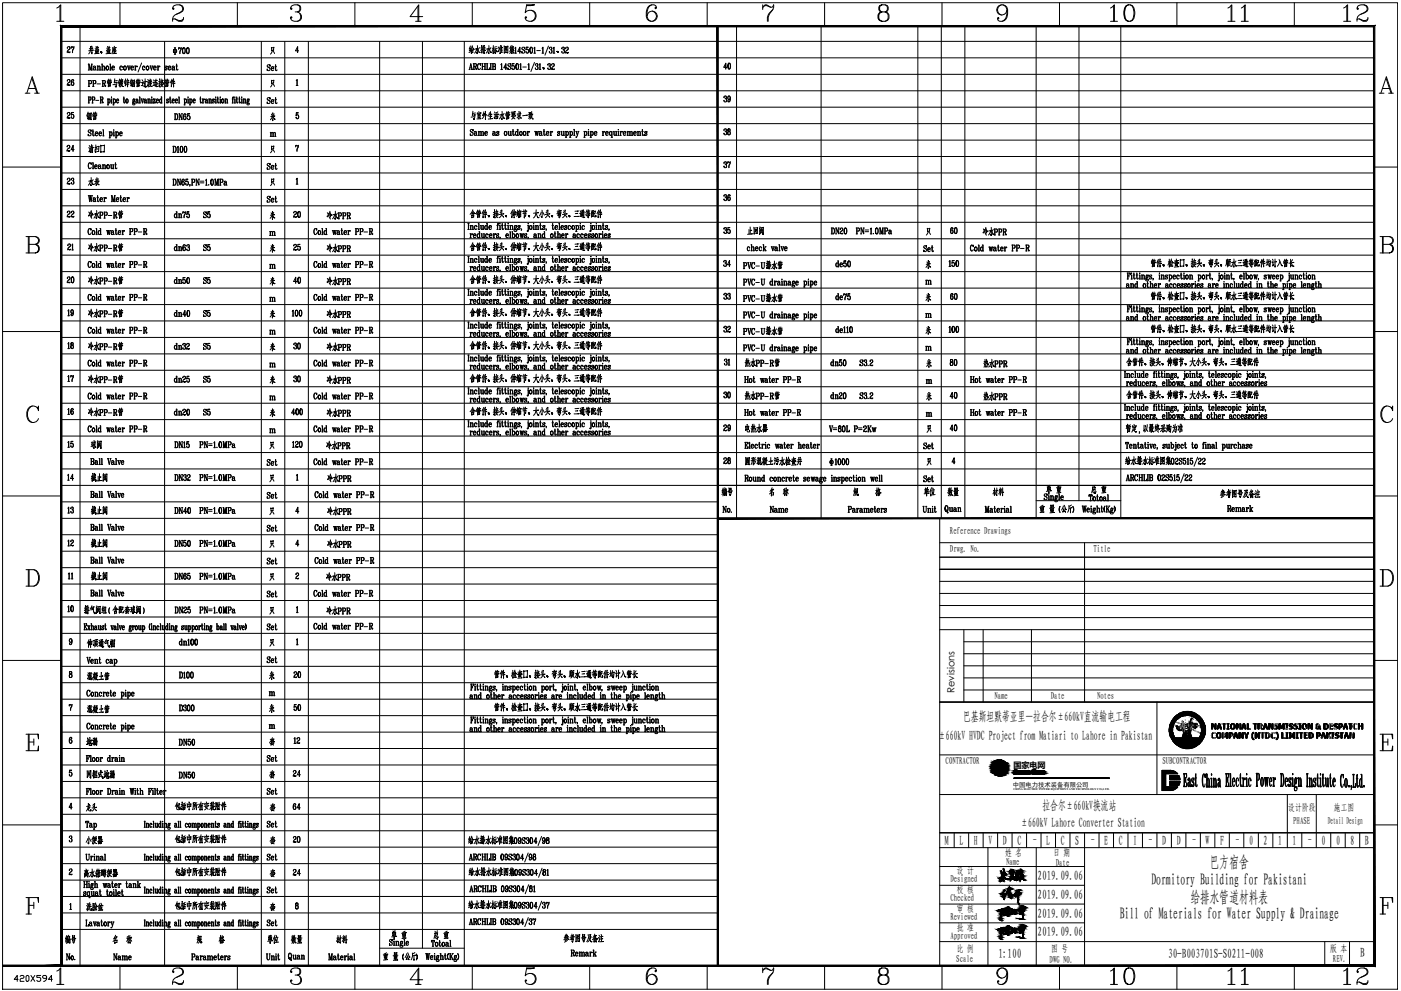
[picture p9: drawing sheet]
<svg xmlns="http://www.w3.org/2000/svg" width="594mm" height="420mm" viewBox="0 0 594 420" stroke-linecap="round" stroke-linejoin="round" font-family="sans-serif">
<defs><g id="words">
<g font-size="11.5">
<text x="469.5" y="10.2">10</text>
<text x="519.3" y="10.2">11</text>
<text x="568.7" y="10.2">12</text>
<text x="469.5" y="418.7">10</text>
<text x="519.3" y="418.7">11</text>
<text x="568.7" y="418.7">12</text>
</g>
<g font-size="7.1">
<text x="198.6" y="51.9">与室外生活水管要求一致</text>
<text x="36.3" y="80.1">水表</text>
<text x="315.7" y="100.9">止回阀</text>
<text x="315" y="184.5">电热水器</text>
<text x="315" y="198.6">圆形混凝土污水检查井</text>
<text x="37.4" y="205.3">截止阀</text>
<text x="442.4" y="210.6">单 重</text>
<text x="461.8" y="210.6">总 重</text>
<text x="516.1" y="212.4">参考图号及备注</text>
<text x="37.4" y="219.4">截止阀</text>
<text x="37.4" y="233.2">截止阀</text>
<text x="37.4" y="247.3">截止阀</text>
<text x="35.6" y="289.6">混凝土管</text>
<text x="35.6" y="331.3">网框式地漏</text>
<text x="73" y="344.7">包括中所有安装附件</text>
<text x="73" y="358.8">包括中所有安装附件</text>
<text x="34.6" y="373.2">高水箱蹲便器</text>
<text x="73" y="372.5">包括中所有安装附件</text>
<text x="35.6" y="387.3">洗脸盆</text>
<text x="73" y="387">包括中所有安装附件</text>
<text x="26.5" y="401.1">编号</text>
<text x="46.6" y="401.1">名 称</text>
<text x="112.2" y="401.1">单位</text>
<text x="122.4" y="401.1">数量</text>
<text x="164.7" y="399.3">单 重</text>
<text x="182.7" y="399.3">总 重</text>
<text x="237.8" y="400.8">参考图号及备注</text>
</g>
<g font-size="6.9">
<text x="513" y="368">巴方宿舍</text>
<text x="488.2" y="375.3">Dormitory Building for Pakistani</text>
<text x="504.8" y="382.8">给排水管道材料表</text>
<text x="474.8" y="389.8">Bill of Materials for Water Supply &amp; Drainage</text>
</g>
<g font-size="6.6">
<text x="36.3" y="24">井盖、盖座</text>
<text x="35.6" y="51.9">钢管</text>
<text x="36.3" y="66">清扫口</text>
<text x="198.3" y="93.5">含管件、接头、伸缩节、大小头、弯头、三通等配件</text>
<text x="415.6" y="100.9">冷水PPR</text>
<text x="198.3" y="121.4">含管件、接头、伸缩节、大小头、弯头、三通等配件</text>
<text x="415.9" y="170.7">热水PPR</text>
<text x="137.6" y="177.8">冷水PPR</text>
<text x="37.4" y="191.2">球阀</text>
<text x="137.2" y="191.6">冷水PPR</text>
<text x="304.8" y="211.3">编号</text>
<text x="324.9" y="211.3">名 称</text>
<text x="360.5" y="211.3">规 格</text>
<text x="390.5" y="211.3">单位</text>
<text x="400.8" y="211.3">数量</text>
<text x="419.8" y="211.3">材料</text>
<text x="137.6" y="219.4">冷水PPR</text>
<text x="137.2" y="247.3">冷水PPR</text>
<text x="35.6" y="275.5">伸顶通气帽</text>
<text x="35.6" y="303.4">混凝土管</text>
<text x="35.6" y="317.1">地漏</text>
<text x="35.3" y="345">龙头</text>
<text x="35.3" y="359.1">小便器</text>
<text x="82.2" y="401.1">规 格</text>
<text x="141.5" y="401.1">材料</text>
</g>
<g font-size="6.2">
<text x="305.5" y="114.3">34</text>
<text x="72.7" y="219.1">DN40</text>
<text x="123.1" y="330.6">24</text>
</g>
<g font-size="5.7">
<text x="27.2" y="23.6">27</text>
<text x="112.2" y="31">Set</text>
<text x="305.5" y="30.3">40</text>
<text x="27.2" y="37.4">26</text>
<text x="112.2" y="45.2">Set</text>
<text x="305.9" y="44.4">39</text>
<text x="27.2" y="51.5">25</text>
<text x="72.7" y="51.9">DN65</text>
<text x="310.4" y="58.6" transform="rotate(-90 310.4 58.6)">38</text>
<text x="27.2" y="65.3">24</text>
<text x="112.2" y="73">Set</text>
<text x="305.9" y="72.3">37</text>
<text x="27.2" y="79.4">23</text>
<text x="310.4" y="86.4" transform="rotate(-90 310.4 86.4)">36</text>
<text x="27.2" y="93.1">22</text>
<text x="72.7" y="93.5">dn75</text>
<text x="85" y="93.5">S5</text>
<text x="123.5" y="93.5">20</text>
<text x="305.9" y="100.2">35</text>
<text x="401.8" y="100.2">60</text>
<text x="27.5" y="107.2">21</text>
<text x="72.7" y="107.6">dn63</text>
<text x="85" y="107.6">S5</text>
<text x="123.5" y="107.2">25</text>
<text x="390.5" y="107.9">Set</text>
<text x="353.1" y="114.3">de50</text>
<text x="401.1" y="114.3">150</text>
<text x="27.2" y="121">20</text>
<text x="72.7" y="121.4">dn50</text>
<text x="85" y="121.4">S5</text>
<text x="123.1" y="121.4">40</text>
<text x="305.9" y="128.1">33</text>
<text x="353.1" y="128.4">de75</text>
<text x="401.8" y="128.1">60</text>
<text x="27.5" y="135.1">19</text>
<text x="72.7" y="135.5">dn40</text>
<text x="85" y="135.5">S5</text>
<text x="305.9" y="142.2">32</text>
<text x="401.1" y="142.2">100</text>
<text x="27.5" y="148.9">18</text>
<text x="72.7" y="149.2">dn32</text>
<text x="85" y="149.2">S5</text>
<text x="123.5" y="149.2">30</text>
<text x="305.9" y="155.9">31</text>
<text x="351" y="156.3">dn50</text>
<text x="401.8" y="156.3">80</text>
<text x="27.5" y="163">17</text>
<text x="72.7" y="163.3">dn25</text>
<text x="85" y="163.3">S5</text>
<text x="123.5" y="163">30</text>
<text x="305.9" y="170">30</text>
<text x="401.8" y="170">40</text>
<text x="32.1" y="177.1" transform="rotate(-90 32.1 177.1)">16</text>
<text x="72.7" y="177.1">dn20</text>
<text x="85" y="177.1">S5</text>
<text x="122.4" y="177.1">400</text>
<text x="305.5" y="183.8">29</text>
<text x="401.8" y="183.8">40</text>
<text x="27.5" y="190.9">15</text>
<text x="72.7" y="190.9">DN15</text>
<text x="122.8" y="190.9">120</text>
<text x="390.5" y="191.6">Set</text>
<text x="305.5" y="197.9">28</text>
<text x="112.2" y="198.6">Set</text>
<text x="32.1" y="205" transform="rotate(-90 32.1 205)">14</text>
<text x="72.7" y="205">DN32</text>
<text x="112.2" y="212.4">Set</text>
<text x="27.5" y="218.7">13</text>
<text x="325.3" y="218.4">Name</text>
<text x="519.3" y="218">Remark</text>
<text x="112.2" y="226.5">Set</text>
<text x="32.1" y="232.8" transform="rotate(-90 32.1 232.8)">12</text>
<text x="72.7" y="232.8">DN50</text>
<text x="112.2" y="240.2">Set</text>
<text x="112.2" y="254.4">Set</text>
<text x="27.5" y="260.7">10</text>
<text x="73" y="261.1">DN25</text>
<text x="112.2" y="268.1">Set</text>
<text x="112.2" y="282.2">Set</text>
<text x="123.5" y="288.6">20</text>
<text x="74.8" y="302.7">D300</text>
<text x="123.5" y="302.3">50</text>
<text x="74.8" y="317.1">DN50</text>
<text x="128.1" y="316.4" transform="rotate(-90 128.1 316.4)">12</text>
<text x="112.2" y="338">Set</text>
<text x="123.1" y="344.3">64</text>
<text x="123.1" y="358.4">20</text>
<text x="112.2" y="365.8">Set</text>
<text x="123.1" y="372.2">24</text>
<text x="112.2" y="393.7">Set</text>
<text x="46.9" y="408.2">Name</text>
<text x="4.9" y="417.3">420X594</text>
</g>
<g font-size="5.5">
<text x="408.4" y="305.7">巴基斯坦默蒂亚里—拉合尔±660kV直流输电工程</text>
<text x="397.7" y="313.9">±660kV HVDC Project from Matiari to Lahore in Pakistan</text>
<text x="442.1" y="343.5">拉合尔±660kV换流站</text>
<text x="432.7" y="350.6">±660kV Lahore Converter Station</text>
<text x="400.7" y="358.2">M</text>
<text x="406.9" y="358.2">L</text>
<text x="413" y="358.2">H</text>
<text x="419.1" y="358.2">V</text>
<text x="425.3" y="358.2">D</text>
<text x="431.4" y="358.3">C</text>
<text x="443.7" y="358.2">L</text>
<text x="449.8" y="358.3">C</text>
<text x="456" y="358.2">S</text>
<text x="468.2" y="358.2">E</text>
<text x="474.4" y="358.3">C</text>
<text x="480.6" y="358.2">I</text>
<text x="492.8" y="358.2">D</text>
<text x="499" y="358.2">D</text>
<text x="511.2" y="358.2">W</text>
<text x="517.4" y="358.2">F</text>
<text x="529.7" y="358.2">0</text>
<text x="535.8" y="358.2">2</text>
<text x="541.9" y="358.2">1</text>
<text x="548.1" y="358.2">1</text>
<text x="560.4" y="358.2">0</text>
<text x="566.5" y="358.2">0</text>
<text x="572.7" y="358.2">8</text>
<text x="578.8" y="358.2">B</text>
<text x="440" y="373.1">2019.09.06</text>
<text x="440" y="381.1">2019.09.06</text>
<text x="440" y="389.1">2019.09.06</text>
<text x="440" y="397">2019.09.06</text>
<text x="423.4" y="406.2">1:100</text>
<text x="495.4" y="406.2">30-B003701S-S0211-008</text>
<text x="576.7" y="405.7">B</text>
</g>
<g font-size="4.9">
<text x="113.2" y="115">m</text>
<text x="391.2" y="121.7">m</text>
<text x="113.2" y="129.1">m</text>
<text x="391.2" y="135.8">m</text>
<text x="113.2" y="142.9">m</text>
<text x="113.2" y="157">m</text>
<text x="113.2" y="170.7">m</text>
<text x="391.6" y="177.8">m</text>
<text x="113.2" y="184.9">m</text>
<text x="31.7" y="246.6" transform="rotate(-90 31.7 246.6)">11</text>
<text x="112.9" y="296.3">m</text>
<text x="112.9" y="310.1">m</text>
</g>
<g font-size="4.4">
<text x="113.2" y="58.9">m</text>
<text x="113.2" y="100.9">m</text>
<text x="391.2" y="149.6">m</text>
<text x="391.6" y="163.7">m</text>
</g>
<text font-size="4.2" x="404.8" y="293.8" transform="rotate(-90 404.8 293.8)">Revisions</text>
<g font-size="4.1">
<text x="402.8" y="226.6">Reference Drawings</text>
<text x="402.8" y="234.2">Drwg. No.</text>
<text x="463.7" y="234.2">Title</text>
<text x="421.7" y="296.5">Name</text>
<text x="445.6" y="296.4">Date</text>
<text x="465.2" y="296.4">Notes</text>
<text x="401" y="323.9">CONTRACTOR</text>
<text x="492.9" y="323.9">SUBCONTRACTOR</text>
<text x="546.3" y="343.9">设计阶段</text>
<text x="565.6" y="343.9">施工图</text>
<text x="548.4" y="349.6">PHASE</text>
<text x="563.1" y="349.6">Detail Design</text>
<text x="438.1" y="357.3">-</text>
<text x="462.6" y="357.3">-</text>
<text x="487.2" y="357.3">-</text>
<text x="505.6" y="357.3">-</text>
<text x="524" y="357.3">-</text>
<text x="554.8" y="357.3">-</text>
<text x="426.2" y="363.1">姓 名</text>
<text x="446.7" y="363.1">日 期</text>
<text x="405.8" y="370.7">设 计</text>
<text x="426.6" y="366.9">Name</text>
<text x="447.7" y="367">Date</text>
<text x="403" y="374.1">Designed</text>
<text x="403" y="382.1">Checked</text>
<text x="405.8" y="378.7">校 核</text>
<text x="405.8" y="386.7">审 核</text>
<text x="403" y="390">Reviewed</text>
<text x="405.8" y="394.6">批 准</text>
<text x="403" y="398">Approved</text>
<text x="405.5" y="407.9">Scale</text>
<text x="405.8" y="403.6">比 例</text>
<text x="445.7" y="403.7">图 号</text>
<text x="564" y="403.6">版 本</text>
<text x="565.2" y="407.8">REV.</text>
<text x="445.1" y="408.2">DWG NO.</text>
</g>
<text font-size="3.4" x="429.7" y="325.6">国家电网</text>
<text font-size="2.7" x="429.5" y="333.7">中国电力技术装备有限公司</text>
<text font-size="1.2" x="429.8" y="335.1">CHINA ELECTRIC POWER EQUIPMENT AND TECHNOLOGY CO.,LTD.</text>
</g></defs>
<!-- layer: INDEX -->
<g fill="none" stroke="#000" stroke-width=".42">
<path d="M26 17.5h556.7M33.9 11.1v398.3M69.8 17.5v391.9M110.8 17.5v391.9M120.8 17.5v391.9M130.8 17.5v391.9M161 17.5v391.9M179.1 17.5v384.5M196.9 17.5v391.9M312.3 11.1v208.7M348.2 11.1v208.7M389.2 11.1v208.7"/>
<path d="M399.1 11.1v208.7M409.1 11.1v208.7M439.4 11.1v208.7M457.5 11.1v201.2M475.3 11.1v208.7M26 38.5h556.7M26 31.5h556.7M26 24.5h556.7M26 59.4h556.7M26 52.4h556.7M26 45.4h556.7M26 73.3h556.7"/>
<path d="M26 66.4h556.7M26 94.2h556.7M26 87.3h556.7M26 80.3h556.7M26 101.2h556.7M26 108.2h556.7M26 115.2h556.7M26 136.1h556.7M26 129.1h556.7M26 122.1h556.7M26 157h556.7M26 143.1h556.7"/>
<path d="M26 150h556.7M26 177.9h556.7M26 164h556.7M26 171h556.7M26 191.9h556.7M26 198.8h556.7M26 184.9h556.7M26 205.8h556.7M26 212.8h278.3M26 219.8h278.3M306.5 214.7h.3l1 2.3M306.5 217.2h.5"/>
<path d="M306.7 214.7v2.5M307.6 214.7h.5M307.8 214.7v2.5l-1-2.3M308.9 215.5a.81 .81 0 0 0-.5 1 .81 .81 0 0 0 .9 .6 .78 .78 0 0 0 .4-1 .78 .78 0 0 0-.9-.4l-.3 .8 .4 .7M309.1 215.5l.4 .8-.4 .9M310.2 217.1l-.1 .1M359.6 214.7h1l.4 .5-.1 .7-1 .1M359.6 217.2h.6M359.9 214.7v2.5M360.6 214.7l.4 .5-.4 .8M361.6 215.7h.8l.3 1.5M361.8 216.3l-.2 .3 .2 .6"/>
<path d="M362.4 215.7v1.1l.3 .4M362.4 216l-.9 .6 .3 .6 .6-.4M363.2 217.2h.6M363.2 215.5h.3v1.7M363.4 215.5v1.7M364.2 215.7h-.4l-.3 .6M364.7 215.7h.8l.2 1.5M364.9 216.3l-.3 .3 .3 .6M365.5 215.7v1.1l.3 .4M365.5 216l-.9 .6 .3 .6 .6-.4M366.3 217.2h.5M366.3 215.5h.3v1.7"/>
<path d="M366.5 215.5v1.7M366.6 215.9l.4-.4 .4 .2 .1 1.5M367.2 215.5l.2 1.7M367.2 217.2h.6M367.5 215.9l.4-.4 .5 .2 .1 1.5M368.1 215.5l.3 1.7M368.1 217.2h.6M369.1 216.3h1l-.1-.6a.75 .75 0 0 0-1 .7 .75 .75 0 0 0 1 .7l.1-.3M369.6 215.5l-.5 .8 .5 .9M370 215.7l.1 .6M370.7 215.5h.6M370.9 214.7l.1 2.4 .3 .1 .2-.4"/>
<path d="M371 214.7l.1 2.5M372 216.3h1l-.2-.6a.75 .75 0 0 0-.9 .7 .75 .75 0 0 0 .9 .7l.2-.3M372.4 215.5l-.4 .8 .4 .9M372.8 215.7l.1 .6M373.5 217.2h.6M373.5 215.5h.3l-.1 1.7M374.5 215.7h-.4l-.3 .6M374.9 215.9l1 .7-.3 .6-.7-.5v.5l.1-.2M375.8 215.7l.1-.2v.5l-.7-.5-.3 .5 1 .7M391.3 214.7h.6M391.6 214.7v1.8l.5 .7 .6-.4 .1-2.1M391.7 214.7v1.8l.4 .7"/>
<path d="M392.5 214.7h.5M393.3 217.2h.6M393.3 215.5h.4v1.7M393.6 215.5v1.7M394.3 215.5l.3 1.7-.1-1.5-.4-.2-.4 .4M394.3 217.2h.6M395.2 215.5h.3v1.7M395.2 217.2h.6M395.4 214.7v.2zM395.4 215.5v1.7M396.1 215.5h.7M396.4 214.7v2.4l.4 .1 .2-.4"/>
<path d="M396.4 214.7l.2 2.5M401 216.7l.3-.5 .5 1.3 .2-.4M401.3 214.4a1.47 1.47 0 0 0 .1 2.5 1.47 1.47 0 0 0-.1-2.5 1.76 1.76 0 0 0 0 2.5M401.4 214.4a1.76 1.76 0 0 1 0 2.5M401.6 216.5l.2 .8h.2M402.5 215.2h.4M402.8 215.2l.1 1.6 .8-.3M402.9 215.2l.2 1.7M403.5 215.2h.3v1.7M403.7 215.2v1.7h.4M404.6 215.4h.7l.3 1.5M404.7 216l-.2 .3 .2 .6"/>
<path d="M405.3 215.4v1.1l.4 .4M405.3 215.7l-.9 .6 .3 .6 .6-.4M406.1 215.2h.3v1.7M406.1 216.9h.6M406.3 215.2v1.7M407 215.2l.3 1.7v-1.5l-.4-.2-.5 .4M407 216.9h.6M417.7 214.7h.3M417.7 217.2h.5M417.9 214.7l.6 2.5 .6-2.5v2.5M417.9 214.7v2.5M418 214.7l.5 2.1"/>
<path d="M418.8 217.2h.6M419.1 214.7h.3M419.2 214.7v2.5M419.9 215.7h.8l.2 1.5M420.1 216.3l-.3 .3 .3 .6M420.7 215.7v1.1l.3 .4M420.7 216l-.9 .6 .3 .6 .6-.4M421.5 215.5h.6M421.7 214.7l.1 2.4 .3 .1 .3-.4M421.8 214.7l.2 2.5M422.8 216.3h1l-.1-.6a.75 .75 0 0 0-1 .7 .75 .75 0 0 0 1 .7l.1-.3M423.2 215.5l-.4 .8 .4 .9"/>
<path d="M423.7 215.7v.6M424.3 217.2h.6M424.3 215.5h.4v1.7M424.6 215.5v1.7M425.3 215.7h-.4l-.2 .6M425.7 215.5h.4v1.7M425.7 217.2h.6M426 214.7v.2zM426 215.5v1.7M426.8 215.7h.8l.2 1.5M427 216.3l-.3 .3 .3 .6M427.6 215.7v1.1l.3 .4"/>
<path d="M427.6 216l-.9 .6 .3 .6 .6-.4M428.4 214.7h.3v2.5M428.4 217.2h.5M428.6 214.7v2.5M439.4 212.3h35.9M441.3 215.3l.1 1.1 1.1-.3v-.9l-1.2 .2M441.9 214.5v2.7M442.2 216.6h.3l-1.1 .2M442.2 215.7l-.7 .1M442.3 214.2l-1 .5M442.6 217.1l-1.6 .2M442.6 214.9l.3-.1-2 .3"/>
<path d="M445.5 215.6l.1 1 1.1-.1 .1-.9-1.2 .2M445.6 214.1v1.1l1-.3 .1-.8-1.1 .2M446.1 215.7v1.7M446.4 214.6l-.8 .1M446.4 216.1l-.6 .1M446.6 217.3h.4l-1.8 .1M446.7 216.8l-1.2 .2M447.1 215.2l-2 .3M449.4 217.1l-.2-1.4 .3-1-.4 1 .4 1.6M450.9 214.6l-.7 1.7M451.2 215.4l-.6 1.7 1-.3M451.2 214.2l.8 1.8h.3l-.4-.2"/>
<path d="M451.3 216.2l.5 1-.1-.3M453.2 214.3v1.6l-.5 1.3M453.9 215.4v2v-.5M454.3 214.1l-1 .6M454.3 215.3l.3-.1-1.2 .3M455 217.1l.2-1.4-.3-1 .4 1-.4 1.6M458.8 214.6h.6M459.1 214.6l.3 2.5 .4-2.5 .3 2.5 .3-2.5M459.9 214.6l.2 1.9M460.2 214.6h.5M461 216.1h.9l-.1-.6a.74 .74 0 0 0-.9 .8 .74 .74 0 0 0 .9 .7l.1-.3M461.4 215.4l-.4 .7 .4 1"/>
<path d="M461.8 215.5v.6M462.4 215.4h.4v1.7l-.1-1.7M462.4 217.1h.6M462.7 214.6v.2zM463.5 216.8l1 .4v.6h-1l.2-.7M463.6 216.3l-.1 .8 1.1 .3M463.7 215.5v1M464.2 215.5v1M464.4 215.5l-.1 .1M465 214.6h.3l-.1 2.5M465 217.1h.6M465.3 215.7l.4-.3 .5 .1v1.6"/>
<path d="M465.9 215.4l.3 1.7M465.9 217.1h.6M466.8 215.4h.7M467.1 214.6l.1 2.4 .3 .1 .3-.4M467.2 214.6l.1 2.5M468.4 217l-.2-1.5 .3-.9-.4 .9 .4 1.6M469 214.6h.6M469 217.1h.6M469.3 214.6v2.5M469.7 215.6l.7 1.5M469.8 215.6l.6 1.5M470.1 214.6h.5"/>
<path d="M470.1 217.1h.5M470.4 214.6l-1.1 1.5M470.9 216.8l1.1 .4v.6h-1.1l.3-.7M471.1 216.3l-.1 .8 1 .3M471.2 215.5v1M471.7 215.5v1M471.9 215.5l-.1 .1M472.6 217l.2-1.5-.3-.9 .4 .9-.4 1.6M26 233.7h278.3M26 226.7h278.3M26 240.7h278.3M26 247.6h278.3"/>
<path d="M26 254.6h278.3M26 268.5h278.3M26 275.5h278.3M26 261.6h278.3M29.9 270.8l-.5 .7 .5 .8M30 270.8l.5 .7-.4 1.7M30.5 271.6l-.3 .6a.66 .66 0 0 1-.8-.8 .66 .66 0 0 1 1.1-.3l-.1 1.8-.4 .4-.5-.1v-.5v.2M26 296.4h278.3M26 289.4h278.3M26 282.5h278.3M29.4 299.1l.2-.4 .6 .3 .4-.3-.6 2.5M29.4 298.7v.7"/>
<path d="M29.4 298.9l.8 .1M29.8 284.7l-.4 .4 .1 .6 .6 .1 .4-.4-.1-.6-.6-.1-.3 .4 .3 .7M30.1 284.7l.3 .4-.3 .7 .5 1-.5 .4-.6-.1v-1.2l.3-.1-.4 .5 .4 .9M30.3 285.9l.2 .9-.4 .4M30.5 299.4l-.5 .6-.1 1.2M26 310.4h278.3M26 317.3h278.3M26 303.4h278.3M30 312.6a1.93 1.93 0 0 0-.1 2.5M30.2 313.7l.3 .7-.5 .7M30.4 313l-.2-.4a1.43 1.43 0 0 0-.2 2.5 .74 .74 0 0 0 .5-.8 .74 .74 0 0 0-.8-.6l-.3 .6M26 331.3h278.3"/>
<path d="M26 324.3h278.3M26 338.3h278.3M29.5 326.7l.9-.2h-.9l-.1 1.3a.7 .7 0 0 1 .9-.1 .7 .7 0 0 1 .1 1 .7 .7 0 0 1-1 .1v-.4v.2M30 327.4l.5 .7-.5 1M26 345.2h278.3M26 352.2h278.3M26 359.2h278.3M29.4 354.9l.4-.5 .6 .2v.8l-.5 .1M30.1 354.4l.3 .4-.3 .7a.69 .69 0 0 1 .4 1.1 .69 .69 0 0 1-1.1-.1M30.1 340.7v2.3M30.4 355.7l-.1 1.1M30.6 342.3h-1.3l.9-1.8v2.5"/>
<path d="M26 366.2h278.3M26 373.1h278.3M29.4 368.9v.1a.61 .61 0 0 1 .7-.6 .61 .61 0 0 1 .4 .9l-.9 .6-.2 1M29.6 370.6l.4 .3 .6-.3-1.2 .1M30.1 368.4l.4 .7-.7 .7M26 380.1h278.3M26 394.1h278.3M26 387.1h278.3M29.6 383.5l.4-.5v2.6M29.6 385.6h.7M29.9 383.2v2.4M28.1 404.4h.3l1 2.3"/>
<path d="M28.1 407h.5M28.3 404.4v2.6M29.2 404.4h.5M29.4 404.4v2.6l-1-2.3M30.6 405.3a.81 .81 0 0 0-.6 .9 .81 .81 0 0 0 .9 .6 .78 .78 0 0 0 .4-.9 .78 .78 0 0 0-.9-.5l-.3 .8 .5 .8M30.7 405.3l.4 .7-.4 1M31.8 406.8l-.1 .2M81.2 404.4h1l.5 .5-.2 .7-.9 .1M81.2 407h.6M81.5 404.4v2.6M82.2 404.4l.4 .5-.4 .8M83.3 405.5h.7l.3 1.5"/>
<path d="M83.4 406l-.2 .3 .2 .7M84 405.5v1.1l.4 .4M84 405.7l-.9 .6 .3 .7 .6-.4M84.8 407h.6M84.8 405.3h.3v1.7M85 405.3v1.7M85.8 405.4h-.4l-.3 .6M86.3 405.5h.8l.3 1.5M86.5 406l-.2 .3 .2 .7M87.1 405.5v1.1l.3 .4M87.1 405.7l-.9 .6 .3 .7 .6-.4M87.9 407h.6"/>
<path d="M87.9 405.3h.3v1.7M88.1 405.3v1.7M88.2 405.6l.4-.3 .5 .1v1.6M88.8 405.3l.3 1.7M88.8 407h.6M89.1 405.6l.5-.3 .4 .1 .1 1.6M89.7 405.3l.3 1.7M89.7 407h.6M90.7 406h1.1l-.2-.6a.75 .75 0 0 0-.9 .7 .75 .75 0 0 0 .9 .7l.2-.2M91.2 405.3l-.5 .7 .5 1M91.6 405.4l.1 .6M92.3 405.3h.6"/>
<path d="M92.5 404.4l.1 2.4 .3 .2 .3-.4M92.6 404.4l.1 2.6M93.6 406h1l-.2-.6a.75 .75 0 0 0-.9 .7 .75 .75 0 0 0 .9 .7l.2-.2M94 405.3l-.4 .7 .4 1M94.4 405.4l.1 .6M95.1 407h.6M95.1 405.3h.3v1.7M96.1 405.4h-.4l-.3 .6M96.5 405.6l1 .7-.3 .7-.7-.5v.5l.1-.3M97.4 405.5l.1-.2v.4l-.7-.4-.3 .4 1 .8M112.9 404.4h.6M114.1 404.4h.5"/>
<path d="M114.4 404.4v1.8l-.5 .8-.6-.4-.1-2.2 .1 1.8 .4 .8M115 407h.6M115 405.3h.3v1.7M115.2 405.3v1.7M115.9 405.3l.3 1.7-.1-1.6-.4-.1-.4 .3M115.9 407h.6M116.8 405.3h.3v1.7M116.8 407h.6M117 404.4v.3zM117 405.3v1.7M117.7 405.3h.7M118 404.4l.1 2.4 .3 .2 .2-.4"/>
<path d="M118.1 404.4l.1 2.6M122.6 406.4l.4-.5 .4 1.4 .2-.4M122.9 404.1a1.47 1.47 0 0 0 .1 2.5 1.47 1.47 0 0 0-.1-2.5 1.76 1.76 0 0 0 0 2.5M123 404.1a1.76 1.76 0 0 1 0 2.5M123.2 406.3l.2 .7h.2M124.1 405h.4M124.4 405l.1 1.5 .8-.2M124.5 405l.2 1.6M125.1 405h.3v1.6M125.3 405v1.6h.4M126.2 405.2h.7l.3 1.4M126.4 405.7l-.3 .3 .3 .6"/>
<path d="M126.9 405.2v1.1l.4 .3M126.9 405.4l-.9 .6 .4 .6 .5-.3M127.7 405h.3v1.6M127.7 406.6h.6M128 405v1.6M128.6 405l.3 1.6v-1.5l-.4-.1-.5 .3M128.6 406.6h.6M139.3 404.4h.3l.5 2.2M139.3 407h.5M139.6 407v-2.6l.5 2.6 .6-2.6v2.6M140.4 407h.6M140.7 404.4h.3"/>
<path d="M140.8 404.4v2.6M141.5 405.5h.8l.3 1.5M141.7 406l-.2 .3 .2 .7M142.3 405.5v1.1l.3 .4M142.3 405.7l-.9 .6 .3 .7 .6-.4M143.1 405.3h.6M143.3 404.4l.1 2.4 .3 .2 .3-.4M143.4 404.4l.2 2.6M144.4 406h1l-.1-.6a.75 .75 0 0 0-1 .7 .75 .75 0 0 0 1 .7l.1-.2M144.9 405.3l-.5 .7 .5 1M145.3 405.4l.1 .6M146 407h.5"/>
<path d="M146 405.3h.3v1.7M146.2 405.3v1.7M146.9 405.4h-.4l-.2 .6M147.3 405.3h.4v1.7M147.3 407h.6M147.6 404.4v.3zM147.6 405.3v1.7M148.4 405.5h.8l.3 1.5M148.6 406l-.2 .3 .2 .7M149.2 405.5v1.1l.3 .4M149.2 405.7l-.9 .6 .3 .7 .6-.4M150 404.4h.3v2.6"/>
<path d="M150 407h.6M150.2 404.4v2.6M161 402h35.9M162.9 405l.1 1.2 1.1-.3v-1l-1.2 .3M163.5 404.2v2.7M163.9 406.4l.2-.1-1.1 .2M163.9 405.4l-.8 .2M163.9 403.9l-1 .5M164.2 406.8l-1.6 .2M164.2 404.6h.3l-2 .2M167.2 405.4v1l1.1-.2 .1-.8-1.2 .2M167.2 403.8v1.1l1.1-.2v-.8l-1.1 .1"/>
<path d="M167.7 405.5v1.6M168 404.3l-.8 .1M168 405.8l-.6 .1M168.3 407h.3l-1.8 .2M168.3 406.5l-1.2 .2M168.7 405l-2 .2M171.1 406.9l-.3-1.5 .3-.9-.4 .9 .4 1.6M172.5 404.3l-.7 1.7M172.8 405.2l-.6 1.6 1.1-.3M172.8 404l.8 1.8h.3l-.4-.3M173 405.9l.4 1-.1-.3M174.9 404v1.6l-.6 1.3"/>
<path d="M175.5 405.1v2v-.5M175.9 403.8l-1 .6M176 405h.2l-1.2 .2M176.6 406.9l.3-1.5-.4-.9 .4 .9-.4 1.6M180.5 404.3h.5M180.7 404.3l.3 2.5 .4-2.5 .3 2.5 .4-2.5M181.5 404.3l.2 1.9M181.8 404.3h.5M182.6 405.9h.9l-.1-.6a.74 .74 0 0 0-.9 .7 .74 .74 0 0 0 .9 .7l.1-.2M183 405.1l-.4 .8 .4 .9M183.4 405.3l.1 .6M184.1 405.1h.3v1.7l-.1-1.7"/>
<path d="M184.1 406.8h.5M184.3 404.3v.3zM185.1 406.6l1 .3v.7h-1l.2-.8M185.2 406.1v.7l1 .4M185.3 405.3v.9M185.8 405.3v.9M186 405.3l-.1 .1M186.6 404.3h.3l-.1 2.5M186.6 406.8h.6M186.9 405.5l.5-.4 .4 .2 .1 1.5M187.5 405.1l.3 1.7M187.5 406.8h.6"/>
<path d="M188.5 405.1h.6M188.7 404.3l.1 2.4 .3 .1 .3-.3M188.8 404.3l.2 2.5M190.1 406.7l-.3-1.4 .3-1-.4 1 .4 1.5M190.6 404.3h.6M190.6 406.8h.6M190.9 404.3v2.5M191 404.3v2.5M191.3 405.4l.8 1.4M191.7 404.3h.5M191.7 406.8h.5M192.1 404.3l-1.1 1.6"/>
<path d="M192.6 406.6l1 .3v.7h-1l.2-.8M192.7 406.1l-.1 .7 1.1 .4M192.8 405.3v.9M193.3 405.3v.9M193.5 405.3l-.1 .1M194.2 406.7l.2-1.4-.3-1 .4 1-.4 1.5M242.1 402.8h1l.4 .5-.1 .6-1 .1M242.1 405.4h.6M242.3 402.8v2.6M242.4 402.8v2.6M242.9 404l.7 1.1M243 404.1l.4 1.3 .2-.4"/>
<path d="M243.1 402.8l.3 .5-.3 .7M244 404.4h1.1l-.2-.6a.75 .75 0 0 0-1 .7 .75 .75 0 0 0 1 .7l.2-.2M244.5 403.7l-.5 .7 .5 1M244.9 403.8l.1 .6M245.6 405.4h.6M245.6 403.7h.3v1.7M245.8 403.7v1.7M246.5 403.7l.3 1.7-.1-1.6-.4-.1-.4 .3M246.5 405.4h.6M246.8 404l.5-.3 .4 .1 .1 1.6M247.4 403.7l.3 1.7M247.4 405.4h.6"/>
<path d="M248.5 403.9h.7l.3 1.5-.3-1.5M248.7 404.4l-.3 .3 .3 .7M249.2 404.1l-.9 .6 .4 .7 .5-.4M250 405.4h.6M250 403.7h.3v1.7M250.3 403.7v1.7M251 403.8h-.4l-.3 .6M251.4 405.4h.6M251.7 402.8v2.6M251.8 402.8v2.6M252.1 404.4l.6 1M252.4 405.4h.5"/>
<path d="M252.4 403.7h.5M252.6 403.7l-.8 1.1"/>
<circle cx="464" cy="215.9" r=".53"/>
<circle cx="471.5" cy="215.9" r=".53"/>
<circle cx="185.6" cy="405.7" r=".53"/>
<circle cx="193.1" cy="405.7" r=".53"/>
</g>
<g fill="#000" stroke="#000" stroke-width=".42">
<path d="M304.4 220h278.3v-.5zM304.3 219.5h278.4l-278.3 .5z"/>
<path d="M304.1 11.1v398.3h.5zM304.1 11.1h.5v398.3z"/>
</g>
<!-- layer: 0 -->
<g fill="none" stroke="#000" stroke-width=".42">
<path d="M1.1 1.2h591.6v418.2h-591.6zM24.1 3.4l1.7-1.4v7M24.1 9h3M25.4 2.4v6.6M50.9 1.2v9.9M73.5 3.4l.3 .3-.3 .3-.3-.3a2.46 2.46 0 0 1 2.2-1.8 2.46 2.46 0 0 1 2.4 1.5v.6a5.5 5.5 0 0 1-3.6 2.4l-.7 .6-.3 2M76.1 2a1.72 1.72 0 0 1 1.1 2.7l-2.4 1.3M77.8 8l-1 .7h-1l-1.6-.7h-.7l-.3 .4M77.8 7.4v.6l-.6 1h-1.4l-1.6-1M100.7 1.2v9.9M123.5 3.4l.4 .3-.4 .3-.3-.3 .3-1a3.1 3.1 0 0 1 3.7-.3l.3 .7-.3 1.6-2 .4M126.1 2l.7 .4 .4 .7-.4 1.6-.7 .4a2.01 2.01 0 0 1 1.8 1.9 2.01 2.01 0 0 1-1.8 2l-2.2-.3-.7-1 .3-.7 .4 .4-.4 .3"/>
<path d="M126.1 20v2.3M127.2 5.7a2.09 2.09 0 0 1-1.1 3.3M150.5 1.2v9.9M176.2 9h2.3M177.2 2.7v6.3M179.2 7h-5.3l3.7-5v7M199.5 19.5l-.5 1.3 .5-.2M200.2 19.7l.6 1.2 .3 .1-.4-.3M200.3 19.4l-.8 1.7M200.3 1.2v9.9M202.4 19.3v3.4l-.4-.4 .4 .4M204.2 19.3v3.2l-.3-.4 .4 .3"/>
<path d="M204.8 19.5l.1 3.1v-.5M205.3 19.3v3.4v-.5M207.3 19.3v3.4l-.3-.4 .3 .4M209.2 19.3l-.1 3.4 .1-.5M210.6 19.8l-.8 .2M211.2 19.9l.3 .5M212.2 19.2l-.4 1.6M212.5 19.3l.2 .7M213.8 19.4l.1 3.2-.1-.3h1.4h-.3M213.8 19.8l1.6-.3-.1 3-.1-.2M214.4 19.8l-.4 1M216.6 19.9v1.5v-.3"/>
<path d="M216.7 19.4l-.6 1.1M217.1 19.3l.2 .4M217.2 20v1.1M217.6 19.9l-1 .1M223.3 2.4l3.4-.4h-3.4l-.6 3.4a2.49 2.49 0 0 1 3.6-.7 2.49 2.49 0 0 1 .4 3.6 2.49 2.49 0 0 1-3.7 .1l-.3-.7 .3-.7 .3 .4-.3 .3M225.2 20a1.64 1.64 0 0 0 .1 2.5 1.64 1.64 0 0 0-.1-2.5 2.09 2.09 0 0 0 0 2.5M225.3 4.4a2.44 2.44 0 0 1 1.7 2.3 2.44 2.44 0 0 1-1.7 2.3M232.6 19.5l-1.5 3.9M233.7 20l.2 .4-.2 .7a.69 .69 0 0 1 .4 1.1 .69 .69 0 0 1-1.2-.2h.1M239 20l.2 .4-.2 .7a.69 .69 0 0 1 .4 1.1 .69 .69 0 0 1-1.2-.2h.1M240.6 20l.3 .7-.7 .7M250 1.2v9.9"/>
<path d="M276.4 2a4.3 4.3 0 0 0-1 6.7l.6 .3M276.7 4.7a2.23 2.23 0 0 1 1.7 2.2 2.23 2.23 0 0 1-1.7 2.1M278 3.1l-.3 .3 .3 .3 .4-.6a2.19 2.19 0 0 0-2.2-1 2.19 2.19 0 0 0-1.8 1.6 4.2 4.2 0 0 0 .6 5 2.23 2.23 0 0 0 3.7-1.5 2.23 2.23 0 0 0-3.3-2.1l-1 1.6M299.9 1.2v9.9M323.4 3.4l1-1.4h.7l1.7 1.1h.6l.7-1.1-.4 2a5.7 5.7 0 0 0-2 5M323.4 2v2M323.8 2.7l1.3-.3 1.7 .7M327.7 4a5 5 0 0 0-2.3 5M349.7 1.2v9.9M374 2l-1 .4-.4 1.6a2.33 2.33 0 0 0 4 0v-.9a2.29 2.29 0 0 0-3.3-.7 1.67 1.67 0 0 0 .7 2.7M375.3 2a1.67 1.67 0 0 1 .6 2.7l-.6 .4 1 .3 .7 1a2.36 2.36 0 0 1-2.4 2.7 2.36 2.36 0 0 1-2.3-2.7l.7-1 1-.3-1.4 1.3v1.3l1.4 1.3M375.3 5.1l1.3 1.3v1.3l-1.3 1.3"/>
<path d="M399.4 1.2v9.9M424.6 2a2.23 2.23 0 0 0-1.6 2.2 2.23 2.23 0 0 0 1.6 2.2M425.3 2l.6 .4a4.4 4.4 0 0 1-.9 6.6M427 4.4a2.18 2.18 0 0 1-2.5 1.9 2.18 2.18 0 0 1-1.9-2.5 2.18 2.18 0 0 1 2.7-1.8l1 .4a4.8 4.8 0 0 1-.4 6.3 1.84 1.84 0 0 1-2.9-.7l.3-.6 .3 .3-.3 .3M449.3 1.2v9.9M499.1 1.2v9.9M548.8 1.2v9.9M10.7 39.5h2M11.4 39.5l2.3-7 2.3 7M12 37.5h3M13.7 33.5l2 6M14.7 39.5h2"/>
<path d="M37.4 34.1h1l.4 .5-.1 .8-1 .1M37.4 36.7h.6M37.4 27.2h.3l.6 2.2M37.4 29.7h.5M37.7 29.7v-2.5l.6 2.5 .5-2.5v2.5M37.7 34.1v2.6M38.4 34.1l.4 .5-.4 .9M38.6 29.7h.6M38.8 27.2h.4M38.9 27.2v2.5M39.3 34.1h1l.4 .5-.2 .8-.9 .1M39.3 36.7h.6"/>
<path d="M39.5 34.1v2.6M39.6 34.1v2.6M39.7 28.3l.2-.3 .5 .1 .3 1.6-.2-1.4M39.9 28.8l-.3 .3 .3 .6M40.3 34.1l.3 .5-.3 .9M40.5 28.5l-.6 .3a.49 .49 0 0 0-.3 .8 .49 .49 0 0 0 .9-.2M41.1 35.6h1.5M41.2 29.7h.6M41.2 28h.3v1.7M41.4 28v1.7M42.1 28l.3 1.7v-1.6l-.5-.1-.4 .4M42.1 29.7h.6"/>
<path d="M43 27.2h.4v2.5M43 29.7h.6M43.3 34.1h1l.4 .5-.1 .6-1 .2M43.3 36.7h.6M43.3 27.2v2.5M43.4 28.4l.4-.4 .4 .1 .1 1.6M43.5 34.1v2.6M43.6 34.1v2.6M44 28l.2 1.7M44 29.7h.6M44.1 35.4l.7 1M44.2 35.5l.4 1.2 .2-.4"/>
<path d="M44.3 34.1l.3 .5-.3 .8M45.4 28a.81 .81 0 0 0-.5 1 .81 .81 0 0 0 .9 .6 .79 .79 0 0 0 .3-1 .79 .79 0 0 0-.9-.5l-.2 .9 .4 .7M45.6 28l.4 .8-.4 .9M45.7 34.7l-.2 .7M45.7 35l1.5-.3-.2 .5M45.9 34.1l.1 .5M46 35.1v1.7v-.4M46 36.1l.8-.1v.5l-.8 .1M46 33.5l-.5 1.2M46 35.3l.8-.1v.4l-.8 .1M46.3 34.4v.4M46.3 34l-.5 .1"/>
<path d="M46.5 27.2h.3v2.5M46.5 29.7h.6M46.7 33.5l-.3 1M46.7 34.1l.1 .5M46.8 27.2v2.5M47.3 34l-.7 .1M47.5 28.8h1l-.2-.7a.74 .74 0 0 0-.9 .7 .74 .74 0 0 0 .9 .8l.2-.2M47.9 28l-.4 .8 .4 .9M48.3 28.1l.1 .7M48.7 33.4l-.3 1.7 1.2-.2-.4 2-.4-.5 .4 .5M49.2 35.7l-1.3 .2M49.7 34.1l-1.2 .2"/>
<path d="M50.6 34.9l-.1 1.5 .4-.6M50.7 33.5l-.6 1.6M50.8 34.8l-.4 .1M50.9 35.3l-.6 .2M51 34.2l-.5 .1M51.1 33.8l-.4 3M51.3 35.6l.7-.2-1.1 1.5M51.3 28l-.4 .8 .4 .9M51.3 35.7l.7 1h.4l-.6-.2M51.5 33.4l.1 .5M51.8 28.4v.2l-.1-.5a.74 .74 0 0 0-.9 .7 .74 .74 0 0 0 .9 .8l.2-.2M51.8 34.2v.9l-.3 .2-.1-1.1"/>
<path d="M52 34l-.9 .1M52.1 34.5l-.9 .2M52.9 28a.81 .81 0 0 0-.5 1 .81 .81 0 0 0 .9 .6 .79 .79 0 0 0 .3-1 .79 .79 0 0 0-.9-.5l-.2 .9 .4 .7M53.1 28l.4 .8-.4 .9M53.2 34.7l-.1 1.7 .4-.6M53.2 33.5l-.6 1.5M53.4 34.6l-.5 .2M53.5 35.2l-.7 .2M53.5 34.1l-.4 .1M53.8 34.5l.1 .4M54 33.5l.1 .4M54 28h.5"/>
<path d="M54.3 34.4l-.2 2.4v-.5M54.4 34.2l.2-.1-.9 .2M54.5 35h.2l-1.1 .2M54.6 35.7l-.9 .1M54.8 28h.5M55.1 28l-.5 1.7-.4-1.7 .4 1.5M55.6 28.8h1l-.2-.7a.74 .74 0 0 0-.9 .7 .74 .74 0 0 0 .9 .8l.2-.2M55.6 34.8l-.1 1.7 .4-.6M55.7 33.5l-.6 1.5M55.9 34.7l-.5 .2M55.9 34.1l-.4 .2M55.9 35.3l-.7 .2"/>
<path d="M56 28l-.4 .8 .4 .9M56.1 33.9v2.9v-.5M56.1 34.2l1-.2-.1 2.8-.3-.4 .3 .3M56.2 34.6l.6 1.4M56.4 28.1l.1 .7M56.8 34.5l-.6 1.6M57.1 29.7h.6M57.1 28h.3v1.7M57.3 28v1.7M57.9 34.7l-.2 .7M57.9 35l1.5-.3-.1 .5M58.1 34.1l.1 .5"/>
<path d="M58.1 28.1v.3v-.4l-.4 .1-.3 .7M58.2 35.1v1.7v-.4M58.2 33.5l-.6 1.2M58.2 35.3l.8-.1v.4l-.8 .1M58.2 36.1l.8-.2v.6l-.8 .1M58.5 34.4l.1 .4M58.6 34l-.6 .1M58.9 33.5l-.3 1M58.9 34.1l.1 .5M59.5 34l-.8 .1M59.9 35.1l.8-.2-.3 1.4M59.9 36.3l1.8 .6 .4-.2-.7 .1"/>
<path d="M60.1 26.7l-1.6 3.8M60.2 33.8l.3 .5M60.9 28l-.4 .8 .4 .9M61 35l.1 .5v-.3M61.4 28.4v.2l-.1-.5a.74 .74 0 0 0-.9 .7 .74 .74 0 0 0 .9 .8l.2-.2M61.5 33.4v2.9l-.3-.3M61.8 34.6h.3l-1.3 .1M62.4 34.6l.4 .4M62.5 28a.81 .81 0 0 0-.5 1 .81 .81 0 0 0 .9 .6 .79 .79 0 0 0 .3-1 .79 .79 0 0 0-.9-.5l-.3 .9 .5 .7M62.6 33.7l.3 .4M62.6 28l.5 .8-.5 .9M63 34.8l-.4 1.7-.2-.3"/>
<path d="M63.2 33.9v1.5l-.4 1.4M63.4 35.6l.8-.2-1.2 1.4M63.5 35.7l.6 1h.4l-.5-.2M63.6 28h.5M63.7 33.5l.1 .5M63.7 28l.5 1.7 .6-1.7M63.8 28l.4 1.5M64 34.3v.8l-.4 .2v-1M64.3 34l-1.1 .2M64.3 34.6l-1 .2M64.4 28h.5M64.8 36.2l1.7 .6 .5-.2h-.8"/>
<path d="M64.8 35l.6-.1-.2 1.3M65.1 33.9l.2 .4M65.2 28.8h1l-.2-.7a.74 .74 0 0 0-.9 .7 .74 .74 0 0 0 .9 .8l.2-.2M65.6 28l-.4 .8 .4 .9M66 28.1l.1 .7M66.2 33.5l-.6 1.6 1-.2-.2 .1M66.2 34.6v1.8v-.4M66.4 34.1h.3l-1.1 .1M66.5 35.6h.3l-1.3 .1M66.7 29.7h.6M66.7 28h.3v1.7M67.7 33.4v3.4l-.4-.4 .4 .4"/>
<path d="M67.7 28.1v.3v-.4l-.4 .1-.3 .7M68 34.5l-.7 .1M68.1 35l-.9 .6M68.4 34.4l.1 .5M68.6 33.5l.1 .5M68.6 35.1l-.3 1 .9 .7M68.9 34.2l-.1 .8M69 35.7l-1.2 1.2M69.2 35.6l-1.2 .1M69.2 34.1l-1 .2M69.3 34.9l-1.2 .2M69.9 28.4l.9 .7-.2 .6-.7-.5v.5l.1-.2"/>
<path d="M70 34.7l-.1 .7M70 35l1.6-.3-.2 .5M70.3 35.1v1.7v-.4M70.4 33.5l-.5 1.2M70.4 35.3l.8-.1-.1 .4-.7 .1M70.4 36.1l.9-.1-.1 .5-.9 .1M70.7 34.4l.1 .4M70.7 28.3l.1-.3v.5l-.7-.5-.2 .5 .9 .7M70.8 34l-.5 .1 .1 .5M71.1 33.5l-.3 1M71.1 34.1l.1 .5M71.4 28.8h1l-.2-.7a.74 .74 0 0 0-.9 .7 .74 .74 0 0 0 .9 .8l.2-.2"/>
<path d="M71.7 34l-.8 .1M71.8 28l-.4 .8 .4 .9M72.2 28.1l.1 .7M72.6 34.3l.1 2.5v-.5M72.9 33.6l-.7 1.5M73.1 28.3l.2-.3 .5 .1 .3 1.6M73.2 34l-.3 1.2M73.3 28.8l-.3 .3 .3 .6M73.6 33.5v3.3v-.6M73.8 34.6l.3-.1-.9 .2M73.9 28.3v1.1l.3 .3M73.9 28.5l-.6 .3a.49 .49 0 0 0-.3 .8 .49 .49 0 0 0 .9-.2"/>
<path d="M73.9 23h.6M73.9 20.2h.6M74 35.4l.2-.1-1.3 .3M74 20.9l-.4 .2-.1 .7 .2 .4 .8 .1a.72 .72 0 0 0 .4-1 .72 .72 0 0 0-1.2-.2l-.1 .7 .4 .5M74.2 20.2v2.8M74.3 20.3v2.7M74.5 20.9l.3 .5-.3 .9M74.6 28h.7M74.8 27.2l.1 2.4 .4 .1 .2-.3M74.9 27.2l.2 2.5M75.7 20.7l.3-.5 .5 .3 .4-.3-.6 2.5M75.7 20.2v.7"/>
<path d="M75.8 20.5h.7M76.8 20.9l-.6 1.8M77.9 20.2a1.64 1.64 0 0 0 .1 2.5 1.63 1.63 0 0 0-.1-2.5 2.07 2.07 0 0 0 0 2.5M78.2 20.3a2.28 2.28 0 0 1-.2 2.4M79.6 20.2a1.64 1.64 0 0 0 .1 2.5 1.63 1.63 0 0 0-.1-2.5 2.07 2.07 0 0 0 0 2.5M79.9 20.3a2.28 2.28 0 0 1-.2 2.4M115.1 34l.1 1.4 .9-.2v-1.2l-.9 .3M115.1 20.1l.1 1.4 .9-.3v-1.2l-.9 .3M115.4 35.7l-.7 1.2M115.4 21.7l-.7 1.3M115.9 35.6l.5 1M115.9 21.7l.5 1"/>
<path d="M125.6 34.2l.4-.5v2.6M125.6 36.3h.8M125.9 33.8v2.5M126.6 21.6h-1.3l.9-1.8v2.5M198.9 29.5h.5M199 29.5l.6-2.5 .6 2.5M199.2 28.8h.8M199.6 20.2l-.6 1.4 .7-.3M199.6 21.9l-.7 .4M199.6 27.3l.5 2.2M199.8 21.3l.1 1.4v-.3l.7-.1v-.9l-.7 .1M199.9 29.5h.5"/>
<path d="M200.5 20.9l-.7 .1M200.6 27h1.1l.4 .4-.2 .6-.9 .2M200.6 29.5h.6M200.9 27v2.5M201 27v2.5M201.4 20.8l.9-.2-1.1 1.9M201.4 28.2l.8 1.1M201.6 28.3l.2 1.1 .3 .1 .1-.4M201.7 27l.3 .4-.3 .8M202.5 20.5l.7 1.8h.4l-.5-.4M203.1 27a1.72 1.72 0 0 0 0 2.5M203.3 20.2l-.6 .8"/>
<path d="M203.7 27.3v.4v-.7v.3l-.5-.3a1.38 1.38 0 0 0-.8 1.2 1.38 1.38 0 0 0 .8 1.3l.5-.6M204.2 29.5h.6M204.2 27h.6M204.5 27v2.5M204.6 27v2.5M204.6 20.2l-.7 .1M204.6 20.7l-.8 .7M204.6 28.2h1M204.8 20.9l-.3 .2M204.9 21.5l-.4 .1M204.9 20.3l-.4 .2M205.3 29.5h.6"/>
<path d="M205.3 27h.6M205.6 27v2.5M205.7 21.4h.2l-.6 .1M205.7 27v2.5M205.7 20.1l-.4 .1M205.7 20.7l-.4 .1M206.3 20.8l.8-.2-1 1.9M206.3 29.5h1.2v-.7v.7M206.3 27h.6M206.5 27v2.5M206.6 27v2.5M207.3 20.5l.8 1.8h.3l-.5-.4"/>
<path d="M207.8 29.5h.6M207.8 27h.6M208.1 27v2.5M208.1 20.2l-.5 .8M208.7 27l1.3 .2 .1 .5-.4 .5M208.7 29.5l1.3-.1 .1-.7-.4-.5 .3 .5-.3 .8M209 27v2.5M209.1 27v2.5M209.2 20.5l-.6 1.4M209.2 20.8l.3 .4M209.6 20.3l-.9 .2M209.7 27l.3 .9-.9 .3"/>
<path d="M209.9 21.2l-.4 .9M210.1 20.8v1.9l-.4-.4 .4 .4M210.4 21.3l.4 .8-.1-.4M210.8 20.5l-1.2 .3M211.8 20.4l-.4 1.5-.2-.3M212 20.2v2.5v-.2M212.2 20.3l.9-.2-.5 .1v2M212.3 27.4l.5-.4v2.5M212.3 29.5h.8M212.7 27.1v2.4M213 21.4l-.8 .2M213 20.8l-.8 .1"/>
<path d="M213.2 22.1l-1 .2M214.3 20.5l.9 .7-.3-.1M214.3 21.6l.4 .4M214.4 20.2h.6l-1.1 1.2M214.4 21.2l.3 .3M214.4 27.2v2.3M215 28.8h-1.4l.9-1.8v2.5M215.4 27.6l1.1 1.1-.1 .7h-.8l-.2-.6v.7l.1-.4M216.4 27.3l.1-.3v.7l-.1-.4a.56 .56 0 0 0-.9-.2 .56 .56 0 0 0 .2 .9l.8 .7M217 21.6l-.9 1M217 21.2l.1 1.5v-.3M217.2 21.6l.8 .9-.3-.2"/>
<path d="M217.2 27.1l.8-.1h-.8l-.2 1.2 .2-.3a.75 .75 0 0 1 1 .8 .75 .75 0 0 1-1.1 .6v-.5v.2M217.5 20.3l.2-.1-1 .2M217.6 21.1l.2-.1-1.2 .2M217.6 21.6l.4-.1-1.9 .2M217.7 27.8l.4 .7-.4 1M217.7 20.6l-1 .2M218.3 20.5l.4-.5v2.5M218.3 22.5h.7M218.6 20.1v2.4M219.2 27a1.59 1.59 0 0 0 .2 2.5 1.59 1.59 0 0 0-.2-2.5 2.02 2.02 0 0 0 0 2.5M219.6 27.1a2.2 2.2 0 0 1-.2 2.4M220.4 20.2v2.3"/>
<path d="M220.4 27.4l.4-.4v2.5M220.4 29.5h.8M220.8 27.1v2.4M220.9 21.8h-1.4l1-1.8v2.5M221.3 20.6l1.2 1.1-.4 .8-.5-.1-.3-.6v.7l.1-.3M221.7 28.4h1.5M222.4 20.4l.1-.4v.7l-.1-.3a.58 .58 0 0 0-.9-.3 .58 .58 0 0 0 .1 1l.9 .6M223.2 20.1l.8-.1h-.8l-.2 1.2 .2-.2a.74 .74 0 0 1 1 .7 .74 .74 0 0 1-1.1 .6v-.3M223.7 20.8l.4 .8-.4 .9M223.8 27.4l.5-.4v2.5M223.8 29.5h.8M224.2 27.1v2.4"/>
<path d="M225.5 20.1a2.28 2.28 0 0 1-.2 2.4M226.3 20.5l.5-.5v2.5M226.3 22.5h.8M226.6 26.5l-1.5 3.8M226.7 20.1v2.4M227.1 27.4v.3v-.5l.3-.2 .6 .1v.8l-.5 .1M227.6 21.4h1.5M227.7 27l.3 .3-.3 .7a.7 .7 0 0 1 .5 1.2 .7 .7 0 0 1-1.2-.2l.1-.2v.2M228 28.3l-.1 1.1M228.6 27.4l.4-.4v2.5M228.6 29.5h.7M228.9 27.1v2.4"/>
<path d="M229.8 20.5l.4-.5v2.5M229.8 22.5h.8M230.2 20.1v2.4M230.2 28.8l.5 .1-.1 .3zM230.3 28.8l.1 .1M230.3 28.8l.3 .1M230.4 28.8l.1 .3 .2-.2M230.4 28.9h.3M230.4 29h.3M230.5 28.8v.4M230.6 28.8h.1M232.4 27.4v.3v-.5l.3-.2 .6 .1v.8l-.5 .1"/>
<path d="M233 20.5v.2l.3-.7 .6 .1v.9l-.5 .1M233 27l.3 .3-.3 .7a.7 .7 0 0 1 .5 1.2 .7 .7 0 0 1-1.2-.2l.1-.2v.2M233.3 28.3l-.1 1.1M233.9 21.3l-.1 1.1M234 27.4l-.1 .2a.61 .61 0 0 1 .8-.6 .61 .61 0 0 1 .3 .9l-1 .9-.1 .7M234.1 29.1l.5 .4 .5-.4-.3 .3-.9-.1M234.5 20.5l.4-.5v2.5M234.5 22.5h.8M234.6 27l.4 .7-.7 .7M234.9 20.1v2.4M236.1 21.8l.5 .1-.1 .4zM236.2 21.8l.3 .5"/>
<path d="M236.3 21.8h.1M236.3 21.9h.1M236.4 21.8l.2 .4-.2-.2M236.4 22h.2M236.5 22.2h.1M236.5 21.9h.1M238.3 20.5v.2l.3-.7 .6 .1v.9l-.5 .1M239.2 21.3l-.1 1.1M239.9 20.5l-.1 .1a.62 .62 0 0 1 1-.5 .62 .62 0 0 1-.1 1.1l-.8 .6-.1 .7M240.1 22.2l.4 .3 .5-.3-.3 .2-.9-.1M584.9 39.5h2M585.5 39.5l2.4-7 2.3 7"/>
<path d="M586.2 37.5h3M587.9 33.5l2 6M588.8 39.5h2M37.4 41.1h.9l.3 .5-.1 .7-.8 .1M37.4 55.7l1.2 1-.4 .9-.5-.1-.3-.6v.7l.1-.4M37.4 43.7h.5M37.6 41.1v2.6M37.7 41.1v2.6M38.3 41.1l.3 .5-.3 .8M38.5 55.4l.1-.4v.8l-.1-.4a.58 .58 0 0 0-.9-.2 .58 .58 0 0 0 .1 .9l.9 .6M39 41.1l1.2 .3v.8l-.9 .2M39 43.7h.5"/>
<path d="M39.1 55.9h.7M39.2 41.1v2.6M39.4 55v2.5l.4 .1 .2-.4M39.4 55l.2 2.6M39.9 41.1l.3 .5-.3 .8M40.5 56.6h.9l-.1-.6a.74 .74 0 0 0-.9 .7 .74 .74 0 0 0 .9 .8l.1-.3M40.6 42.6h1.3M40.8 55.9l-.3 .7 .3 1M41.3 56v.6M42 56.6h1l-.1-.6a.75 .75 0 0 0-1 .7 .75 .75 0 0 0 1 .8l.1-.3M42.4 41.1h.9l.4 .5-.2 .6-.8 .1M42.4 55.9l-.4 .7 .4 1"/>
<path d="M42.4 43.7h.6M42.7 41.1v2.6M42.9 56l.1 .6M43.1 42.3l.7 1.1M43.3 42.4l.2 1.3 .3-.4M43.3 41.1l.3 .5-.3 .7M43.5 55h.4v2.6M43.5 57.6h.6M43.8 55v2.6M45.5 42h.3v2.5M45.5 44.5h.5M45.8 42.3l.2-.2a.72 .72 0 0 1 .7 .7 .72 .72 0 0 1-.7 .7l-.2-.2"/>
<path d="M46.3 55.9h.3v2.5M46.3 42l.3 .7-.3 1M46.5 55.9v2.5M46.6 56.3l.2-.3a.73 .73 0 0 1 .8 .7 .73 .73 0 0 1-.8 .8l-.2-.3M47.1 42h.3v1.7M47.1 43.7h.5M47.1 55.9l.4 .7-.4 1M47.3 41.1v.3zM47.3 42v1.7M47.9 42h.3l-.1 2.5M47.9 44.5h.5M48 55.9h.3v1.7"/>
<path d="M48 57.6h.6M48.2 42.3l.1-.2a.72 .72 0 0 1 .7 .7 .72 .72 0 0 1-.7 .7l-.1-.2M48.2 55v.3zM48.2 55.9v1.7M48.6 42l.4 .7-.4 1M48.9 55.9h.4v2.5M48.9 58.4h.6M49.2 55.9v2.5M49.3 56.3l.1-.3a.73 .73 0 0 1 .9 .7 .73 .73 0 0 1-.9 .8l-.1-.3M49.4 42.7h.9l-.1-.6a.73 .73 0 0 0-.8 .7 .73 .73 0 0 0 .8 .7l.1-.2M49.8 55.9l.4 .7-.4 1M49.8 42l-.4 .7 .4 1"/>
<path d="M50.2 42.1v.6M50.8 56.6h1l-.2-.6a.75 .75 0 0 0-.9 .7 .75 .75 0 0 0 .9 .8l.2-.3M51.2 55.9l-.4 .7 .4 1M51.6 56l.1 .6M52.3 42h.6M52.5 41.1l.1 2.4 .3 .2 .2-.4M52.6 41.1l.1 2.6M53.8 42a.82 .82 0 0 0-.5 .9 .82 .82 0 0 0 .8 .6 .77 .77 0 0 0 .4-.9 .77 .77 0 0 0-.9-.5l-.2 .8 .4 .8M53.9 42l.4 .7-.4 1M56.3 43.4l.9 .3v.7h-.9l.2-.7M56.5 42.9l-.1 .8 .8 .3M56.5 42.1v.9"/>
<path d="M57 42.1v.9M57.1 42.1l-.1 .1M57.7 42.2l.2-.2 .5 .2 .2 1.5M57.9 42.7v1M58.4 42.2v1.3l.3 .2M58.4 42.4l-.8 .6 .3 .7 .5-.4M59 41.1h.3v2.6M59 43.7h.5M59.3 41.1v2.6M59.8 42h.5M60 42l.4 1.7 .5-1.7M60.1 42l.3 1.4"/>
<path d="M60.6 42h.4M61.3 42.2l.1-.2 .5 .1 .2 1.6M61.4 42.7v1M61.9 42.2v1.1l.3 .4M61.9 42.4l-.8 .6 .3 .7 .5-.4M62.6 43.7h.5M62.6 42h.3v1.7M62.8 42v1.7M63.4 42l.3 1.7-.1-1.6-.4-.1-.3 .3M63.4 43.7h.5M64.2 42h.3v1.7M64.2 43.7h.5"/>
<path d="M64.4 41.1v.3zM64.4 42v1.7M65 43.7h.8v-.5v.5M65 42v.4v-.4h.8l-.8 1.7M65.8 42l-.8 1.7M66.3 42.7h.9l-.2-.6a.73 .73 0 0 0-.8 .7 .73 .73 0 0 0 .8 .7l.2-.2M66.7 42l-.4 .7 .4 1M67 42.1l.1 .6M68.1 42l-.4 .7 .4 1M68.3 41.1h.3v2.6M68.5 42.3l-.1-.2a.72 .72 0 0 0-.8 .7 .72 .72 0 0 0 .8 .7l.1-.2M68.5 41.1v2.6h.3"/>
<path d="M70.6 42.3l.8 .7-.2 .7-.6-.5v.5l.1-.3M71.4 42.2v-.2v.4l-.5-.4-.3 .4 .8 .8M71.9 42h.6M72.1 41.1l.1 2.4 .3 .2 .2-.4M72.2 41.1l.1 2.6M73.1 42.7h.8l-.1-.6a.73 .73 0 0 0-.8 .7 .73 .73 0 0 0 .8 .7l.1-.2M73.4 42l-.3 .7 .3 1M73.8 42.1v.6M74.4 42.7h.9l-.2-.6a.73 .73 0 0 0-.8 .7 .73 .73 0 0 0 .8 .7l.2-.2M74.7 42l-.3 .7 .3 1M75.1 42.1l.1 .6M75.7 41.1h.3v2.6"/>
<path d="M75.7 43.7h.5M75.9 41.1v2.6M78 42h.3v2.5M78 44.5h.5M78.2 42v2.5M78.3 42.3l.1-.2a.72 .72 0 0 1 .8 .7 .72 .72 0 0 1-.8 .7l-.1-.2M78.7 42l.4 .7-.4 1M79.5 42h.3v1.7M79.5 43.7h.5M79.7 41.1v.3zM79.7 42v1.7M80.3 42h.3l-.1 2.5"/>
<path d="M80.3 44.5h.5M80.6 42.3l.2-.2a.72 .72 0 0 1 .7 .7 .72 .72 0 0 1-.7 .7l-.2-.2M81.1 42l.3 .7-.3 1M81.9 42.7h.9l-.2-.6a.73 .73 0 0 0-.8 .7 .73 .73 0 0 0 .8 .7l.2-.2M82.3 42l-.4 .7 .4 1M82.6 42.1l.1 .6M84.7 42h.6M84.9 41.1l.1 2.4 .3 .2 .2-.4M85 41.1l.2 2.6M85.8 43.7h.5M85.8 42h.3v1.7M86 42v1.7"/>
<path d="M86.7 42.1l-.3-.1-.3 .7M87.2 42.2l.1-.2 .5 .2 .2 1.5M87.3 42.7v1M87.8 42.2v1.1l.3 .4M87.8 42.4l-.8 .6 .3 .7 .5-.4M88.5 43.7h.5M88.5 42h.3v1.7M88.7 42v1.7M88.8 42.3l.3-.3 .4 .1 .1 1.6M89.3 42l.2 1.7M89.3 43.7h.5M90.1 42.3l.7 .7-.2 .7-.5-.5v.5v-.3"/>
<path d="M90.8 42.2v-.2v.4l-.5-.4-.2 .4 .7 .8M91.3 42h.3v1.7M91.3 43.7h.5M91.5 41.1v.3zM91.5 42v1.7M92.1 42h.6M92.9 43.3l-.2 .4-.3-.2-.1-2.4 .2 2.6M93.2 42h.3v1.7M93.2 43.7h.5M93.4 41.1v.3zM93.4 42v1.7M94.4 42a.83 .83 0 0 0-.4 .9 .83 .83 0 0 0 .7 .6 .77 .77 0 0 0 .4-.9 .77 .77 0 0 0-.8-.5l-.3 .8 .4 .8"/>
<path d="M94.5 42l.4 .7-.4 1M95.3 43.7h.5M95.3 42h.3v1.7M95.5 42v1.7M95.6 42.3l.4-.3 .3 .1 .1 1.6M96.1 42l.2 1.7M96.1 43.7h.5M98.4 43.7h.5M98.4 42h.6M98.9 41.1l-.2 2.6M99 41.2l-.4 .3v2.2M99.3 42h.3v1.7v-1.7"/>
<path d="M99.3 43.7h.6M99.6 41.1v.3zM100.1 42h.6M101 43.3l-.3 .4-.3-.2v-2.4l.2 2.6M101.2 42h.6M101.5 41.1v2.4l.3 .2 .3-.4M101.5 41.1l.2 2.6M102.3 42h.3v1.7M102.3 43.7h.5M102.5 41.1v.3zM102.5 42v1.7M103.1 43.7h.5"/>
<path d="M103.1 42h.3l-.1 1.7M103.4 42.3l.3-.3 .4 .1 .1 1.6M103.9 42l.2 1.7M103.9 43.7h.5M104.8 43.4l.8 .3v.7h-.8l.2-.7M104.9 42.9l-.1 .8 .9 .3M105 42.1v.9M105.4 42.1v.9M105.6 42.1l-.1 .1M115.1 48.4l.2 .6M115.5 49.4l-.8 1.4M115.7 47.9v3.3v-.3"/>
<path d="M115.8 49.3l.5 1.2 .4 .1-.5-.3M116.2 48.2l-.4 1M116.3 49.2h.3l-1.8 .2M125.7 47.9l.8-.1h-.8l-.2 1.2a.7 .7 0 0 1 1 0 .7 .7 0 0 1 0 1 .7 .7 0 0 1-.9 .1v-.5v.3M126.2 48.7l.4 .7-.4 .9M199.4 55.5l1.2 1.1-.4 .8-.5-.1-.3-.6v.7l.1-.4M200.5 55.2l.1-.3v.7l-.1-.4a.57 .57 0 0 0-.9-.2 .57 .57 0 0 0 .2 .9l.8 .7M201.3 55.9h.7l.3 1.5M201.4 56.4v1M202 55.9v1.1l.3 .4M202 56.2l-.9 .6 .3 .6 .6-.4M202.8 55.7h.3v1.7"/>
<path d="M202.8 57.4h.6M203 55.7v1.7M203.1 56.1l.4-.4 .4 .2 .1 1.5M203.7 55.7l.2 1.7M203.7 57.4h.6M204.6 55.7l.4 1.7-.1-1.5-.4-.2-.5 .4M204.6 57.4h.6M205.6 56.4h1.1l-.2-.5a.75 .75 0 0 0-1 .7 .75 .75 0 0 0 1 .7l.2-.3M206.1 55.7l-.5 .7 .5 1M206.5 55.9l.1 .5M209.1 55.9h.7l.3 1.5M209.2 56.4l-.2 .4 .2 .6"/>
<path d="M209.8 55.9v1.1l.4 .4M209.8 56.2l-.9 .6 .3 .6 .6-.4M210.6 56.1l.9 .7-.2 .6-.7-.5v.5l.1-.2M211.4 55.9l.1-.2v.5l-.7-.5-.2 .5 .9 .7M214.3 55.7a.81 .81 0 0 0-.5 1 .81 .81 0 0 0 .9 .6 .73 .73 0 0 0 .4-1.1 .73 .73 0 0 0-1.1-.1v.9l.3 .4M214.5 55.7l.4 .7-.4 1M215.4 55.7h.3l.3 1.7M215.6 55.7l.1 1.6 .4 .1 .5-.4M216.3 55.7h.3v1.7M216.6 55.7v1.7h.3M217.2 55.7h.7M218.2 57l-.3 .4-.3-.1-.1-2.4 .2 2.5"/>
<path d="M219 55.7l-.4 .7 .4 1M219.3 54.9h.3v2.5M219.5 56.1l-.1-.2a.73 .73 0 0 0-.9 .7 .73 .73 0 0 0 .9 .7l.1-.3M219.5 54.9v2.5h.4M220.8 55.7a.81 .81 0 0 0-.5 1 .81 .81 0 0 0 .9 .6 .73 .73 0 0 0 .3-1.1 .73 .73 0 0 0-1-.1l-.1 .6 .4 .7M221 55.7l.4 .7-.4 1M222.4 55.7a.82 .82 0 0 0-.5 1 .82 .82 0 0 0 .9 .6 .73 .73 0 0 0 .3-1.1 .73 .73 0 0 0-1.1-.1l-.1 .6 .5 .7M222.5 55.7l.5 .7-.5 1M223.5 55.7h.3v1.7M223.5 57.4h.6M223.7 55.7v1.7M224.5 55.9h-.4l-.3 .5"/>
<path d="M226.7 55.7h.6M227.7 55.7l.3 1.3M228 55.7h.5M228.3 55.7l-.3 1.7-.4-1.7-.3 1.7-.4-1.7 .4 1.3M228.8 55.9h.8l.3 1.5M229 56.4l-.2 .4 .2 .6M229.6 55.9v1.1l.3 .4M229.6 56.2l-.9 .6 .3 .6 .6-.4M230.4 55.7h.6M230.6 54.9l.1 2.4 .3 .1 .3-.4M230.7 54.9l.2 2.5M231.7 56.4h1l-.1-.5a.75 .75 0 0 0-1 .7 .75 .75 0 0 0 1 .7l.1-.3"/>
<path d="M232.1 55.7l-.4 .7 .4 1M232.6 55.9v.5M233.2 55.7h.4l-.1 1.7M233.2 57.4h.6M234.3 55.9h-.5l-.2 .5M236.4 56.1l.9 .7-.2 .6-.7-.5v.5l.1-.2M237.3 55.9v-.2v.5l-.6-.5-.3 .5 .9 .7M237.9 55.7h.3l.2 1.7M238.1 55.7l.1 1.6 .4 .1 .4-.4M238.8 55.7h.3v1.7M239 55.7v1.7h.4M239.7 55.7h.3v2.5"/>
<path d="M239.7 58.2h.6M240.1 56.1l.1-.2a.73 .73 0 0 1 .9 .7 .73 .73 0 0 1-.9 .7l-.1-.3M240.6 55.7l.4 .7-.4 1M241.5 55.7h.3v2.5M241.5 58.2h.6M241.8 55.7v2.5M241.8 56.1l.2-.2a.73 .73 0 0 1 .8 .7 .73 .73 0 0 1-.8 .7l-.2-.3M242.3 55.7l.4 .7-.4 1M243.2 54.9h.4v2.5M243.2 57.4h.6M243.5 54.9v2.5M244.2 55.7h.5"/>
<path d="M244.3 55.7l.5 1.7M244.4 55.7l.4 1.5M245 55.7h.5M245.3 55.7l-.6 2.2-.4 .2M247.6 55.7h.3l-.1 2.5M247.6 58.2h.5M247.9 56.1l.2-.2a.73 .73 0 0 1 .8 .7 .73 .73 0 0 1-.8 .7l-.2-.3M248.4 55.7l.4 .7-.4 1M249.3 55.7h.3v1.7M249.3 57.4h.6M249.5 54.9v.2zM249.5 55.7v1.7"/>
<path d="M250.2 55.7h.4v2.5M250.2 58.2h.6M250.5 55.7v2.5M250.6 56.1l.1-.2a.73 .73 0 0 1 .9 .7 .73 .73 0 0 1-.9 .7l-.1-.3M251.1 55.7l.4 .7-.4 1M252.1 56.4h1l-.2-.5a.75 .75 0 0 0-.9 .7 .75 .75 0 0 0 .9 .7l.2-.3M252.5 55.7l-.4 .7 .4 1M252.9 55.9l.1 .5M255.4 55.7h.3v1.7M255.4 57.4h.6M255.6 55.7v1.7M256.4 55.9l-.3-.2-.4 .7"/>
<path d="M256.9 56.4h1l-.2-.5a.75 .75 0 0 0-.9 .7 .75 .75 0 0 0 .9 .7l.2-.3M257.3 55.7l-.4 .7 .4 1M257.7 55.9l.1 .5M258.9 55.7l-.4 .7 .4 1M259.2 58.2h.5M259.4 56.1l-.2-.2a.73 .73 0 0 0-.8 .7 .73 .73 0 0 0 .8 .7l.2-.3M259.4 55.7v2.5M259.5 55.7v2.5M260.1 55.7h.3l.3 1.7M260.3 55.7l.1 1.6 .4 .1 .5-.4M261 55.7h.4l-.1 1.7h.3M261.9 55.7h.4v1.7"/>
<path d="M261.9 57.4h.6M262.2 54.9v.2zM262.2 55.7v1.7M262.9 55.7h.3v1.7M262.9 57.4h.5M263.1 55.7v1.7M263.8 55.9h-.4l-.2 .5M264.4 56.4h1l-.2-.5a.75 .75 0 0 0-.9 .7 .75 .75 0 0 0 .9 .7l.2-.3M264.8 55.7l-.4 .7 .4 1M265.2 55.9l.1 .5M265.9 55.7h.3v1.7M265.9 57.4h.6"/>
<path d="M266.1 55.7v1.7M266.2 56.1l.4-.4 .5 .2 .1 1.5M266.8 55.7l.3 1.7M266.8 57.4h.6M267.2 56.1l.4-.4 .4 .2 .1 1.5M267.7 55.7l.3 1.7M267.7 57.4h.6M268.8 56.4h.9l-.1-.5a.75 .75 0 0 0-.9 .7 .75 .75 0 0 0 .9 .7l.1-.3M269.2 55.7l-.4 .7 .4 1M269.6 55.9l.1 .5M270.2 55.7h.4l-.1 1.7M270.2 57.4h.6"/>
<path d="M270.6 56.1l.4-.4 .4 .2 .1 1.5M271.2 55.7l.2 1.7M271.2 57.4h.6M272.1 55.7h.7M272.4 54.9v2.4l.4 .1 .2-.4M272.4 54.9l.2 2.5M273.4 56.1l.9 .7-.2 .6-.7-.5v.5l.1-.2M274.2 55.9l.1-.2v.5l-.7-.5-.2 .5 .9 .7M1.1 70.8h24.9M38 69a1.72 1.72 0 0 0 0 2.5M38.6 69.4l.1 .3v-.7l-.1 .4-.4-.4a1.38 1.38 0 0 0-.8 1.3 1.38 1.38 0 0 0 .8 1.2l.5-.6M39.2 69h.3v2.5"/>
<path d="M39.2 71.5h.6M39.4 69v2.5M40.2 70.6h1l-.2-.7a.75 .75 0 0 0-.9 .8 .75 .75 0 0 0 .9 .7l.2-.2M40.6 69.9l-.4 .7 .4 .9M41 69.9l.1 .7M41.9 70.1l.6-.2 .4 1.6M42 70.6l-.2 .3 .2 .6M42.6 70.1v1.1l.4 .3M42.6 70.3l-.9 .6 .3 .6 .6-.3M43.4 69.9h.2v1.6M43.4 71.5h.6M43.7 70.2l.9-.3v1.6"/>
<path d="M44.3 69.9l.3 1.6M44.3 71.5h.6M45.7 69.9a.82 .82 0 0 0-.4 .9 .82 .82 0 0 0 .9 .6 .81 .81 0 0 0 .3-1 .81 .81 0 0 0-.9-.5l-.3 .9 .4 .7M45.9 69.9l.4 .7-.4 .9M46.8 69.9h.4l.2 1.6M47.1 69.9l.1 1.5 .8-.2M47.7 69.9h.4v1.6M48 69.9v1.6h.3M48.7 69.9h.6M48.9 69l.1 2.4 .6-.2M49 69l.2 2.5M73.3 62h.8a1.38 1.38 0 0 1 .6 1.6 1.38 1.38 0 0 1-1.4 1"/>
<path d="M73.3 76a1.38 1.38 0 0 1 1.4 .9 1.38 1.38 0 0 1-.6 1.6h-.8M73.5 62v2.6M73.5 76v2.5M74.1 62a1.78 1.78 0 0 1 0 2.6M74.1 76a1.78 1.78 0 0 1 0 2.5M75.1 62.5l.5-.5v2.6M75.1 64.6h.8M75.1 76h.4l.9 2.2M75.1 78.5h.5M75.4 76v2.5M75.5 62.2v2.4M76.2 76h.5"/>
<path d="M76.4 76v2.5l-.9-2.3M76.9 62a1.72 1.72 0 0 0 .1 2.6 1.64 1.64 0 0 0-.1-2.6 2.09 2.09 0 0 0 0 2.6M77.2 62.2a2.28 2.28 0 0 1-.2 2.4M77.6 76a1.93 1.93 0 0 0-.1 2.5M77.9 77.1l.2 .7-.4 .7M78 76.3v.3l-.1-.6a1.43 1.43 0 0 0-.2 2.5 .74 .74 0 0 0 .5-.9 .74 .74 0 0 0-.8-.5l-.3 .6M78.6 62a1.64 1.64 0 0 0 .1 2.6 1.64 1.64 0 0 0-.1-2.6 2.09 2.09 0 0 0 0 2.6M78.9 62.2a2.28 2.28 0 0 1-.2 2.4M78.9 76.1l.8-.1h-.8l-.2 1.2a.7 .7 0 0 1 1 0 .7 .7 0 0 1 .1 .9 .7 .7 0 0 1-1 .1v-.4v.2M79.4 76.8l.4 .7-.4 1M80.6 78.4l-.2 .6M81.2 76h1l.4 .5-.1 .7-1 .1"/>
<path d="M81.2 78.5h.6M81.4 76v2.5M81.5 76v2.5M82.2 76l.3 .5-.3 .8M83 76h.3l1.1 2.2M83 78.5h.5M83.3 76v2.5M84.1 76h.5M84.4 76v2.5l-1.1-2.3M84.9 76.8h1.6M84.9 77.5h1.6M87.2 76.5l.4-.5v2.5"/>
<path d="M87.2 78.5h.7M87.5 76.1v2.4M88.6 78.4l-.1 .1M89.9 76a1.63 1.63 0 0 0 .1 2.5 1.72 1.72 0 0 0-.1-2.5 2.09 2.09 0 0 0 0 2.5M90.2 76.1a2.39 2.39 0 0 1-.2 2.4M91 76h.3l.5 2.2M91 78.5h.5M91.3 78.5v-2.5l.5 2.5 .6-2.5v2.5M92.2 78.5h.6M92.4 76h.4M92.5 76v2.5M93.1 76h1l.5 .5-.2 .7-.9 .1"/>
<path d="M93.1 78.5h.6M93.4 76v2.5M93.5 76v2.5M94.1 76l.4 .5-.4 .8M95.2 77.1l.1-.3 .5 .1 .4 1.6M95.3 77.5l-.2 .4 .2 .6M95.9 77.1v1.1l.4 .3M95.9 77.3l-.6 .2a.51 .51 0 0 0-.2 .9 .51 .51 0 0 0 .8-.2M115.1 61.9l.1 1.4 .9-.3v-1.1l-.9 .3M115.1 75.8l.1 1.5 .9-.3v-1.2l-.9 .3M115.4 63.6l-.7 1.2M115.4 77.5l-.7 1.2"/>
<path d="M115.9 63.5l.5 1M115.9 77.4l.5 1.1M125.4 62.1l.2-.5 .6 .3 .4-.3-.6 2.5M125.4 61.6v.7M125.5 61.8l.7 .1M125.6 76l.4-.5v2.6M125.6 78.1h.8M125.9 75.7v2.4M126.5 62.3l-.4 .6-.2 1.2M582.7 70.8h10M37.4 82.9h.6M37.6 89.9l.3 .5"/>
<path d="M37.7 82.9l.3 2.6 .3-2.6 .4 2.6 .3-2.6M37.7 82.9l.3 2M37.9 96.9a1.78 1.78 0 0 0 0 2.6M38.2 90.1l-.6 1.6-.1-.3M38.2 91.3l.9-.2-.5 1M38.4 91.8l.5 .8M38.4 82.9l.3 2M38.5 97.3l.1 .3v-.7l-.1 .4-.4-.4a1.41 1.41 0 0 0-.8 1.3 1.41 1.41 0 0 0 .8 1.3l.5-.7M38.6 89.6l.7 1.4 .3 .1-.5-.5M38.6 90.5l.2 .4M38.7 89.3l-.8 2.1M38.8 82.9h.5"/>
<path d="M39.6 97.8a.81 .81 0 0 0-.5 .9 .81 .81 0 0 0 .9 .6 .73 .73 0 0 0 .3-1 .73 .73 0 0 0-1.1-.2v1l.4 .4M39.6 84l.2-.2 .5 .1 .3 1.6M39.7 97.8l.5 .7-.5 1M39.8 84.5l-.3 .4 .3 .6M39.9 90.8l.9-.2-1 1.9M40.4 84v1.1l.3 .4M40.4 84.3l-1 .6 .4 .6 .6-.4M40.7 96.9h.3v2.6M40.7 99.5h.6M40.9 96.9v2.6M41 89.3v3.4l-.4-.4 .4 .3M41 90.4l.8 1.8h.3l-.5-.3"/>
<path d="M41.1 83.8h.7M41.3 82.9l.1 2.5 .4 .1 .2-.4M41.4 82.9l.2 2.6M41.8 90.1l-.5 .8M42.1 97.8l-.4 .7 .4 1M42.2 89.9h1l.4 .5-.1 .8-1 .1M42.2 92.5h.6M42.4 96.9h.3v2.6M42.4 84.5h1.1l-.2-.6a.75 .75 0 0 0-.9 .7 .75 .75 0 0 0 .9 .8l.2-.3M42.4 89.9v2.6M42.5 89.9v2.6M42.6 98.1l-.2-.2a.73 .73 0 0 0-.8 .7 .73 .73 0 0 0 .8 .7l.2-.2"/>
<path d="M42.6 96.9v2.6h.4M42.9 83.8l-.5 .7 .5 1M43.2 89.9l.3 .5-.3 .9M43.3 83.9l.1 .6M44 83.8h.3v1.7M44 85.5h.6M44.1 89.9h1l.4 .5-.2 .8-.9 .1M44.1 92.5h.5M44.2 83.8v1.7M44.3 89.9v2.6M44.4 89.9v2.6M45 83.9v.3v-.4l-.4 .1-.3 .6"/>
<path d="M45.1 89.9l.3 .5-.3 .9M45.2 97.8h.5M45.4 97.8l.3 1.7 .3-1.7 .4 1.7 .3-1.7M45.5 97.8l.2 1.3M45.9 91.4h1.5M46.1 97.8l.3 1.3M46.5 97.8h.5M47.2 82.9h.3l.5 2.2M47.2 85.5h.5M47.3 98l.2-.2 .5 .1 .3 1.6M47.4 85.5v-2.6l.6 2.6 .6-2.6v2.6M47.5 98.5l-.3 .3 .3 .7"/>
<path d="M48.1 89.9h1l.4 .5-.2 .6-.9 .2M48.1 98v1.1l.3 .4M48.1 98.2l-1 .6 .4 .7 .6-.4M48.1 92.5h.6M48.3 89.9v2.6M48.3 85.5h.6M48.4 89.9v2.6M48.6 82.9h.3M48.7 82.9v2.6M48.8 91.2l.8 1M48.8 97.8h.7M49 91.3l.3 1.2 .3-.4"/>
<path d="M49.1 89.9l.3 .5-.3 .8M49.1 96.9l.1 2.4 .3 .2 .3-.4M49.2 96.9l.1 2.6M49.3 84.5h1.1l-.2-.6a.75 .75 0 0 0-.9 .7 .75 .75 0 0 0 .9 .8l.2-.3M49.8 83.8l-.5 .7 .5 1M50.2 83.9l.1 .6M50.2 98.5h1l-.2-.6a.75 .75 0 0 0-.9 .7 .75 .75 0 0 0 .9 .7l.2-.2M50.4 90.5l-.1 .7M50.4 90.8l1.6-.3-.2 .4M50.6 97.8l-.4 .7 .4 1M50.7 89.9l.1 .5M50.7 90.9v1.7v-.4"/>
<path d="M50.7 91.9l.9-.1v.5l-.9 .1M50.8 89.4l-.6 1.1M50.8 91.1l.8-.1-.1 .4-.8 .1M50.9 83.8h.6M51 97.9l.1 .6M51.1 90.2v.4M51.1 82.9l.1 2.5 .3 .1 .3-.4M51.1 89.8l-.5 .1M51.2 82.9l.2 2.6M51.5 89.3l-.3 1M51.5 89.9l.1 .5M51.7 97.8h.4v1.7"/>
<path d="M51.7 99.5h.6M52 97.8v1.7M52.1 89.8l-.8 .1M52.2 84.5h1l-.1-.6a.75 .75 0 0 0-1 .7 .75 .75 0 0 0 1 .8l.1-.3M52.6 83.8l-.4 .7 .4 1M52.7 97.9l-.3-.1-.3 .7M53.1 83.9l.1 .6M53.7 83.8h.4v1.7M53.7 85.5h.6M54 83.8v1.7M54.7 83.9v.3v-.4l-.4 .1-.2 .6M54.9 96.9h1l.4 .5-.1 .7-1 .1"/>
<path d="M54.9 99.5h.6M55.1 96.9v2.6M55.2 96.9v2.6M55.9 96.9l.3 .5-.3 .8M56.8 96.9h1l.4 .5-.2 .7-.9 .1M56.8 99.5h.5M57 96.9v2.6M57.1 96.9v2.6M57.8 96.9l.3 .5-.3 .8M58.6 98.4h1.5M60.8 96.9h1l.4 .5-.2 .6-.9 .1M60.8 99.5h.6"/>
<path d="M61 96.9v2.6M61.1 96.9v2.6M61.5 98.1l.8 1.1M61.7 98.2l.3 1.3 .3-.4M61.8 96.9l.3 .5-.3 .7M113.3 83.8l1.2 1.1-.4 .8-.5-.1-.3-.6v.7l.1-.3M114.4 83.6l.1-.4v.7l-.1-.3a.58 .58 0 0 0-.9-.3 .58 .58 0 0 0 .2 1l.8 .6M115 90.2l.2 .6M115.1 84.8h1l-.2-.6a.75 .75 0 0 0-.9 .7 .75 .75 0 0 0 .9 .7l.2-.2M115.4 91.2l-.9 1.4M115.5 84l-.4 .8 .4 .9M115.5 89.7v3.3v-.4"/>
<path d="M115.6 91.1l.6 1.2 .4 .1-.5-.3M115.9 84.2l.1 .6M116.1 90l-.5 1M116.1 91.1l.3-.1-1.7 .2M116.6 84h.6M116.8 83.2l.1 2.4 .3 .1 .3-.3M116.9 83.2l.2 2.5M133.6 96.9a1.89 1.89 0 0 0 0 2.6M134.2 97.3l.1 .3v-.7l-.1 .4-.4-.4a1.45 1.45 0 0 0 0 2.6l.5-.7M135.3 97.8a.81 .81 0 0 0-.5 .9 .81 .81 0 0 0 .9 .6 .73 .73 0 0 0 .4-1 .73 .73 0 0 0-1.1-.2l-.1 .6 .4 .8M135.5 97.8l.4 .7-.4 1M136.4 96.9h.4v2.6"/>
<path d="M136.4 99.5h.6M136.7 96.9v2.6M137.9 97.8l-.5 .7 .5 1M138.1 96.9h.4v2.6M138.4 98.1l-.2-.2a.73 .73 0 0 0-.9 .7 .73 .73 0 0 0 .9 .7l.2-.2M138.4 96.9v2.6h.3M138.8 90.2l.3 .5M139.4 90.4l-.6 1.6-.1-.3M139.4 91.6l.9-.2-.4 1M139.6 92l.5 .9M139.8 90.8l.1 .4M139.9 89.9l.6 1.4h.3l-.5-.4"/>
<path d="M139.9 89.5l-.8 2.2M140.9 97.8h.6M141.1 91l.9-.1-1 1.9M141.1 97.8l.4 1.7 .3-1.7 .3 1.7 .4-1.7M141.2 97.8l.3 1.3M141.9 97.8l.2 1.3M142.2 89.5l-.1 3.5-.3-.5 .3 .4M142.2 90.7l.8 1.8h.3l-.5-.3M142.2 97.8h.5M143 90.4l-.6 .8M143.1 98l.1-.2 .5 .1 .4 1.6M143.2 98.5l-.2 .3 .2 .7"/>
<path d="M143.4 90.2h1l.4 .5-.2 .8h-.9M143.4 92.8h.6M143.6 90.2v2.6M143.7 90.2v2.6M143.8 98v1.1l.4 .4M143.8 98.2l-.9 .6 .3 .7 .6-.4M144.4 90.2l.3 .5-.3 .8M144.6 97.8h.7M144.9 96.9v2.4l.4 .2 .2-.4M144.9 96.9l.2 2.6M145.2 90.2h1l.5 .5-.2 .8h-.9M145.2 92.8h.6"/>
<path d="M145.5 90.2v2.6M145.6 90.2v2.6M146 98.5h1l-.2-.6a.75 .75 0 0 0-.9 .7 .75 .75 0 0 0 .9 .7l.2-.2M146.2 90.2l.4 .5-.4 .8M146.4 97.8l-.4 .7 .4 1M146.8 97.9l.1 .6M147.1 90.2h1l.4 .5-.1 .6-1 .2M147.1 92.8h.6M147.3 90.2v2.6M147.4 90.2v2.6M147.4 97.8h.4v1.7M147.4 99.5h.6"/>
<path d="M147.7 97.8v1.7M147.9 91.5l.7 1M148 91.5l.4 1.3 .2-.4M148.1 90.2l.3 .5-.3 .8M148.4 97.9h-.4l-.2 .6M150.7 96.9h1l.4 .5-.2 .7-.9 .1M150.7 99.5h.5M150.9 96.9v2.6M151 96.9v2.6M151.7 96.9l.3 .5-.3 .8M152.5 96.9h1l.5 .5-.2 .7-.9 .1M152.5 99.5h.6"/>
<path d="M152.8 96.9v2.6M152.9 96.9v2.6M153.5 96.9l.4 .5-.4 .8M154.3 98.4h1.6M156.5 96.9h1.1l.4 .5-.2 .6-.9 .1M156.5 99.5h.6M156.8 96.9v2.6M156.9 96.9v2.6M157.3 98.1l.8 1.1M157.5 98.2l.3 1.3 .3-.4M157.6 96.9l.3 .5-.3 .7M198.4 97.3h.6"/>
<path d="M198.6 94.8v2.5M199.2 99.1h.4v1.7M199.3 97.3h.6M199.5 99.1v1.7M199.5 95.6v1.7M199.6 96l.5-.4 .4 .1 .1 1.6M199.6 95.6v1.7M200.2 95.6l.3 1.7M200.2 97.3h.6M200.3 99.2h-.5l-.2 .6M200.8 99.8h1l-.2-.6a.69 .69 0 0 0-.9 .8 .69 .69 0 0 0 1.1 .4M201.2 99.1l-.4 .7 .4 1"/>
<path d="M201.6 99.2l.1 .6M201.7 95.6l-.5 .7 .5 1M202.2 96l-.1-.3a.75 .75 0 0 0-1 .7 .75 .75 0 0 0 1 .8l.2-.3M202.8 94.8h.3v2.5M202.8 97.3h.6M202.8 99.1l-.4 .7 .4 1M203 94.8v2.5M203.1 98.3h.3v2.5M203.3 99.5l-.2-.3a.73 .73 0 0 0-.8 .8 .73 .73 0 0 0 .8 .7l.2-.3M203.3 98.3v2.5h.3M203.9 95.6l.1 1.6 .4 .1 .4-.4M204 95.6l.2 1.7"/>
<path d="M204 99.1h.4l.2 1.7M204.3 99.1l.1 1.6 .8-.3M204.8 95.6v1.7h.4M204.9 95.6v1.7M205 99.1h.3v1.7M205.2 99.1v1.7h.4M206 95.6l-.4 .7 .4 1M206.4 99.1l-.4 .7 .4 1M206.5 96l-.1-.3a.73 .73 0 0 0-.9 .7 .73 .73 0 0 0 .9 .8l.1-.3M206.5 94.8v2.5h.4M206.6 94.8v2.5M206.9 99.5v.2l-.1-.5a.69 .69 0 0 0-.9 .8 .69 .69 0 0 0 1.1 .4"/>
<path d="M207.4 96.3h1l-.2-.6a.75 .75 0 0 0-.9 .7 .75 .75 0 0 0 .9 .8l.2-.3M207.6 99.8h1l-.2-.6a.69 .69 0 0 0-.9 .8 .69 .69 0 0 0 1.1 .4M207.8 95.6l-.4 .7 .4 1M208 99.1l-.4 .7 .4 1M208.2 95.7l.1 .6M208.4 99.2l.1 .6M209.1 99.1h.4v1.7M209.4 99.1v1.7M210.1 99.2h-.4l-.2 .6M210.5 99.5l.9 .7-.2 .6-.5-.1-.2-.4v.5l.1-.2M210.7 97.3h.5M211.1 94.8l-.1 2.5"/>
<path d="M211.3 94.9l-.4 .2v2.2M211.4 99.3v-.2v.5l-.6-.5-.3 .5 .9 .7M211.7 95.6h.4v1.7M211.7 97.3h.6M212 95.6v1.7M213.6 96.9l-.3 .4-.3-.1-.1-2.4 .3 2.5M214.6 99.8h1l-.2-.6a.69 .69 0 0 0-.9 .8 .69 .69 0 0 0 1.1 .4M214.9 96.9l-.3 .4-.3-.1-.1-2.4 .2 2.5M215 99.1l-.4 .7 .4 1M215.2 95.6h.3v1.7M215.2 97.3h.6M215.4 99.2l.1 .6"/>
<path d="M215.5 95.6v1.7M216.1 98.3h.3v2.5M216.1 97.3h.6M216.4 98.3v2.5M216.4 95.6v1.7M216.5 96l.4-.4 .4 .1 .1 1.6M216.5 95.6v1.7M217 98.3h.3v2.5M217.1 95.6l.2 1.7M217.1 97.3h.6M217.2 98.3v2.5M217.3 99.5l.2-.3a.73 .73 0 0 1 .9 .8 .73 .73 0 0 1-.9 .7l-.2-.3"/>
<path d="M217.8 99.1l.5 .7-.5 1M218 97l1.1 .4v.6h-1.1l.3-.7M218.2 96.6l-.1 .7 1 .3M218.3 95.7v1M218.8 95.7v1M219 95.7l-.1 .2M219.3 99.1a.82 .82 0 0 0-.5 1 .82 .82 0 0 0 .9 .6 .79 .79 0 0 0 .3-1 .79 .79 0 0 0-.9-.5l-.3 .8 .5 .8M219.4 99.1l.5 .7-.5 1M219.6 96l.9 .7-.3 .6-.6-.5v.5l.1-.3M220.4 99.1h.6M220.4 95.9l.1-.3v.5l-.7-.5-.2 .5 .9 .7M220.6 99.1l.4 1.7 .3-1.7 .3 1.7 .4-1.7"/>
<path d="M220.7 99.1l.3 1.3M221.2 97.2l-.2 .6M221.4 99.1l.2 1.3M221.7 99.1h.5M222.4 99.5l.9 .7-.2 .6-.5-.1-.2-.4v.5l.1-.2M223.3 99.3v-.2v.5l-.6-.5-.3 .5 .9 .7M224 95.6l-.2 2.5M224.1 95.6v2.2l-.3 .3-.2-.3v.2M224.9 95.6a.75 .75 0 0 0-.5 1.1 .75 .75 0 0 0 1.1 .2l-.1-1.2a.82 .82 0 0 0-.9 .6 .82 .82 0 0 0 .4 1M225.1 95.6l.4 .7-.4 1M226 95.6h.4v1.7M226 97.3h.6"/>
<path d="M226.3 95.6v1.7M226.5 99.3h.8l.2 1.5M226.7 99.8l-.3 .4 .3 .6M227 97.3h.6M227.2 95.6v1.7M227.3 99.3v1.1l.3 .4M227.3 99.6l-1 .6 .4 .6 .6-.4M227.3 96l.4-.4 .5 .1v1.6M227.3 95.6v1.7M227.9 95.6l.3 1.7M227.9 97.3h.6M228 99.1h.4v1.7"/>
<path d="M228.3 99.1v1.7M228.4 99.5l.4-.4 .4 .1 .1 1.6M229 99.1l.2 1.7M229.1 94.8l.1 2.4 .3 .1 .3-.4M229.2 94.8l.1 2.5M230.1 96l.9 .7-.2 .6-.7-.5v.5l.1-.3M230.4 99.1l-.4 .7 .4 1M230.7 98.3h.3v2.5M230.9 99.5l-.2-.3a.73 .73 0 0 0-.8 .8 .73 .73 0 0 0 .8 .7l.2-.3M230.9 98.3v2.5h.3M231 95.9v-.3v.5l-.6-.5-.3 .5 .9 .7M231.7 97.2l-.2 .6"/>
<path d="M233.9 99.1a.82 .82 0 0 0-.5 1 .82 .82 0 0 0 .9 .6 .79 .79 0 0 0 .4-1 .79 .79 0 0 0-.9-.5l-.3 .8 .4 .8M234.1 99.1l.4 .7-.4 1M234.3 94.8l.1 2.4 .3 .1 .3-.4M234.4 94.8l.2 2.5M235 99.1h.7M235.3 98.3l.1 2.4 .6-.3M235.4 98.3l.1 2.5M235.4 96.3h1l-.2-.6a.75 .75 0 0 0-.9 .7 .75 .75 0 0 0 .9 .8l.2-.3M235.8 95.6l-.4 .7 .4 1M236.2 95.7l.1 .6M236.3 98.3h.3v2.5M236.5 98.3v2.5"/>
<path d="M236.6 99.5l.5-.4 .4 .1 .1 1.6M236.9 94.8h.4v2.5M236.9 97.3h.6M237.2 94.8v2.5M237.2 99.1l.3 1.7M237.9 96.3h1l-.2-.6a.74 .74 0 0 0-.9 .7 .74 .74 0 0 0 .9 .8l.2-.3M238.2 99.8h1l-.2-.6a.69 .69 0 0 0-.9 .8 .69 .69 0 0 0 1.1 .4M238.4 95.6l-.5 .7 .5 1M238.6 99.1l-.4 .7 .4 1M238.7 95.7l.1 .6M239 99.2l.1 .6M239.4 96l1 .7-.3 .6-.7-.5v.5l.1-.3"/>
<path d="M239.7 99.1h.3v1.7M240.3 95.9l.1-.3v.5l-.7-.5-.3 .5 1 .7M240.7 99.2h-.4l-.2 .6M241.4 95.6l-.5 .7 .5 1M241.9 96l-.1-.3a.75 .75 0 0 0-.9 .7 .75 .75 0 0 0 .9 .8l.2-.3M243 95.6a.76 .76 0 0 0-.6 1.1 .76 .76 0 0 0 1.2 .2l-.2-1.2a.81 .81 0 0 0-.9 .6 .81 .81 0 0 0 .5 1M243.1 99.3h.8l.2 1.5M243.1 95.6l.5 .7-.5 1M243.3 99.8l-.3 .4 .3 .6M243.9 99.3v1.1l.3 .4M243.9 99.6l-1 .6 .4 .6 .6-.4M244.1 98.1h.6"/>
<path d="M244.3 95.6v2.5M244.4 96l.2-.3a.73 .73 0 0 1 .8 .7 .73 .73 0 0 1-.8 .8l-.2-.3M244.4 95.6v2.5M244.9 95.6l.4 .7-.4 1M245.1 99.1l-.4 .7 .4 1M245.6 99.5v.2l-.1-.5a.69 .69 0 0 0-.9 .8 .69 .69 0 0 0 1.1 .4M245.8 95.6h.4v1.7M245.8 97.3h.6M246.1 95.6v1.7M246.7 99.1l-.4 .7 .4 1M247.2 99.5v.2l-.1-.5a.69 .69 0 0 0-.9 .8 .69 .69 0 0 0 1.1 .4M247.3 95.6l-.5 .7 .5 1"/>
<path d="M247.8 96l-.1-.3a.75 .75 0 0 0-1 .7 .75 .75 0 0 0 1 .8l.1-.3M247.9 99.8h1l-.2-.6a.69 .69 0 0 0-.9 .8 .69 .69 0 0 0 1.1 .4M248.3 99.1l-.4 .7 .4 1M248.7 99.2l.1 .6M249.4 99.5l.9 .7-.2 .6-.5-.1-.2-.4v.5l.1-.2M250.2 98v-.2v.3l.4-.3v-2.2l-.2 2.5M250.3 99.3v-.2v.5l-.6-.5-.3 .5 .9 .7M250.9 99.5l.8 .7-.2 .6-.6-.5v.5v-.2M251.6 95.6a.75 .75 0 0 0-.7 1 .75 .75 0 0 0 1.2 .3l-.1-1.2a.81 .81 0 0 0-.9 .6 .81 .81 0 0 0 .5 1M251.7 99.3v-.2v.5l-.6-.5-.2 .5 .8 .7M251.7 95.6l.4 .7-.4 1M252.6 95.6h.4v1.7"/>
<path d="M252.6 97.3h.6M252.8 99.1a.82 .82 0 0 0-.5 1 .82 .82 0 0 0 .9 .6 .79 .79 0 0 0 .3-1 .79 .79 0 0 0-.9-.5l-.3 .8 .5 .8M252.9 95.6v1.7M252.9 99.1l.5 .7-.5 1M253.6 97.3h.6M253.8 95.6v1.7M253.9 99.1h.3v1.7M253.9 96l.4-.4 .4 .1 .1 1.6M253.9 95.6v1.7M254.1 99.1v1.7M254.5 95.6l.2 1.7M254.5 97.3h.6"/>
<path d="M254.9 99.2h-.4l-.3 .6M255.3 99.1h.3v1.7v-1.7M255.6 98.3v.2zM255.7 94.8l.1 2.4 .3 .1 .3-.4M255.8 94.8l.1 2.5M256.3 99.8h1l-.1-.6a.69 .69 0 0 0-1 .8 .69 .69 0 0 0 1.1 .4M256.7 96l.9 .7-.2 .6-.7-.5v.5l.1-.3M256.7 99.1l-.4 .7 .4 1M257.2 99.2v.6M257.5 95.9l.1-.3v.5l-.7-.5-.2 .5 .9 .7M257.8 99.5l.9 .7-.2 .6-.7-.5v.5l.1-.2M258.3 97.2l-.2 .6"/>
<path d="M258.6 99.3l.1-.2v.5l-.6-.5-.3 .5 .9 .7M352.5 96.7h.8a1.57 1.57 0 0 1 0 2.5h-.8M352.7 96.7v2.5M352.8 96.7v2.5M353.3 96.7a1.74 1.74 0 0 1 0 2.5M354.3 99.2h.5M354.3 96.7h.3l1 2.2M354.5 96.7v2.5M355.4 96.7h.5M355.6 96.7v2.5l-1-2.3M356.3 97.1l-.1 .2a.62 .62 0 0 1 1-.5 .62 .62 0 0 1-.1 1l-.8 .6-.1 .8M356.5 98.8l.4 .4 .5-.4-.2 .3-1-.2"/>
<path d="M357 96.7l.3 .7-.7 .7M358.4 96.7a1.59 1.59 0 0 0 .2 2.5 1.59 1.59 0 0 0-.2-2.5 2.02 2.02 0 0 0 0 2.5M358.8 96.8a2.2 2.2 0 0 1-.2 2.4M363 96.7h1.1l.4 .4-.2 .7-.9 .2M363 99.2h.6M363.3 96.7v2.5M363.4 96.7v2.5M364.1 96.7l.3 .4-.3 .9M364.9 99.2h.5M364.9 96.7h.3M365.2 96.7v2.5M365.2 96.7l1.1 2.2"/>
<path d="M366 96.7h.5M366.3 96.7v2.5l-1.1-2.3M366.8 98.2h1.5M366.8 97.5h1.5M369 97.1l.4-.4v2.5M369 99.2h.8M369.3 96.8v2.4M370.4 99.2h.1M371.7 96.7a1.59 1.59 0 0 0 .2 2.5 1.59 1.59 0 0 0-.2-2.5 2.02 2.02 0 0 0 0 2.5M372.1 96.8a2.2 2.2 0 0 1-.2 2.4M372.9 99.2h.5M372.9 96.7h.3l.5 2.1"/>
<path d="M373.2 99.2v-2.5l.5 2.5 .6-2.5v2.5M374.1 99.2h.5M374.3 96.7h.3M374.4 96.7v2.5M375 96.7h1l.4 .4-.2 .7-.9 .2M375 99.2h.6M375.2 96.7v2.5M376 96.7l.3 .4-.3 .9M377 97.7h.8l.2 1.5M377.2 98.2l-.3 .4 .3 .6M377.8 97.7v1.1l.3 .4M377.8 98l-1 .6 .4 .6 .6-.4"/>
<path d="M393.2 96.8l.1 1.5 .9-.3v-1.3l-.9 .3M393.6 98.4l-.8 1.3M393.9 98.4l.6 1.1M11 100.3h4l1 .3a1.56 1.56 0 0 1 0 2.7l-1 .3M11 107.2h4a1.82 1.82 0 0 0 1.7-1.8 1.82 1.82 0 0 0-1.7-1.8 1.89 1.89 0 0 1 1.4 1.8 1.89 1.89 0 0 1-1.4 1.8M12 100.3v6.9M12.3 100.3v6.9M15 100.3a1.69 1.69 0 0 1 1.4 1.7 1.69 1.69 0 0 1-1.4 1.6h-2.7M37.6 103.8l.3 .6M37.6 117.8l.3 .5M37.9 110.8a1.78 1.78 0 0 0 0 2.6M38.2 104l-.6 1.6-.1-.3"/>
<path d="M38.2 118l-.6 1.6-.1-.3M38.2 105.3l.9-.3-.5 1.1M38.2 119.2l.9-.2-.5 1M38.4 105.7l.5 .8M38.4 119.6l.5 .9M38.5 111.2l.1 .4v-.8l-.1 .4-.4-.4a1.41 1.41 0 0 0-.8 1.3 1.41 1.41 0 0 0 .8 1.3l.5-.6M38.6 103.5l.7 1.5h.3l-.5-.4M38.6 104.5l.2 .4M38.6 117.5l.7 1.4 .3 .1-.5-.5M38.6 118.4l.2 .4M38.7 103.2l-.8 2.2M38.7 117.2l-.8 2.1"/>
<path d="M39.6 111.7a.77 .77 0 0 0-.7 1.1 .77 .77 0 0 0 1.3 .2l-.2-1.2a.81 .81 0 0 0-1 .6 .81 .81 0 0 0 .6 1M39.7 111.7l.5 .7-.5 1M39.9 104.7l.9-.2-1 1.9M39.9 118.6l.9-.1-1 1.9M40.7 110.8h.3v2.6M40.7 113.4h.6M40.9 110.8v2.6M41 103.2v3.4l-.4-.4 .4 .3M41 117.2v3.4l-.4-.5 .4 .4M41 104.4l.8 1.7h.3h-.3M41 118.3l.3 .7a.89 .89 0 0 0 .8 1.1l-.5-.3M41.6 105.8l.2 .3"/>
<path d="M41.8 104l-.5 .9M41.8 118l-.5 .8M42.1 111.7l-.4 .7 .4 1M42.2 103.9h1l.4 .5-.1 .7-1 .1M42.2 117.8h1l.4 .5-.1 .8h-1M42.2 106.4h.6M42.4 110.8h.3v2.6M42.4 103.9v2.5M42.4 117.8v2.6M42.5 103.9v2.5M42.5 117.8v2.6M42.6 112.1l-.2-.3a.73 .73 0 0 0-.8 .7 .73 .73 0 0 0 .8 .8l.2-.3"/>
<path d="M42.6 110.8v2.6h.4M43.2 103.9l.3 .5-.3 .8M43.2 117.8l.3 .5-.3 .8M44.1 103.9h1l.4 .5-.2 .7-.9 .1M44.1 117.8h1l.4 .5-.2 .8h-.9M44.1 106.4h.5M44.3 103.9v2.5M44.3 117.8v2.6M44.4 103.9v2.5M44.4 117.8v2.6M45.1 103.9l.3 .5-.3 .8M45.1 117.8l.3 .5-.3 .8"/>
<path d="M45.2 111.7h.5M45.4 111.7l.3 1.7 .3-1.7 .4 1.7 .3-1.7M45.5 111.7l.2 1.3M45.9 105.3h1.5M45.9 119.3h1.5M46.1 111.7l.3 1.3M46.5 111.7h.5M47.3 111.9l.2-.2 .5 .1 .3 1.6M47.5 112.4l-.3 .4 .3 .6M48.1 103.9h1l.4 .5-.2 .6-.9 .1M48.1 111.9v1.1l.3 .4M48.1 112.2l-.6 .2a.51 .51 0 0 0-.3 .8 .51 .51 0 0 0 .9-.2"/>
<path d="M48.1 117.8h1l.4 .5-.2 .6-.9 .2M48.1 106.4h.6M48.3 103.9v2.5M48.3 117.8v2.6M48.4 103.9v2.5M48.4 117.8v2.6M48.8 105.1l.8 1.1M48.8 119.1l.8 1M48.8 111.7h.7M49 105.2l.3 1.1 .2 .1 .1-.3M49 119.1l.3 1.3 .3-.4M49.1 103.9l.3 .5-.3 .7"/>
<path d="M49.1 110.8l.1 2.5 .3 .1 .3-.4M49.1 117.8l.3 .5-.3 .8M49.2 110.8l.1 2.6M50.2 112.4h1l-.2-.6a.75 .75 0 0 0-.9 .7 .75 .75 0 0 0 .9 .8l.2-.3M50.4 104.5l-.1 .6M50.4 104.7l1.6-.2-.2 .4M50.4 118.4l-.1 .7M50.4 118.6l1.6-.2-.2 .4M50.6 111.7l-.4 .7 .4 1M50.7 103.9l.1 .4M50.7 117.8l.1 .5M50.7 104.9v1.6v-.4"/>
<path d="M50.7 105.8l.9-.1v.5l-.9 .2M50.7 118.8v1.7v-.4M50.7 119.8l.9-.2v.6l-.9 .1M50.8 103.3l-.6 1.2M50.8 105l.8-.1-.1 .5-.8 .1M50.8 117.2l-.6 1.2M50.8 119l.8-.1-.1 .4-.8 .1M51 111.8l.1 .6M51.1 104.2v.4M51.1 118.1v.4M51.1 103.7l-.5 .2M51.1 117.7l-.5 .1"/>
<path d="M51.5 103.3l-.3 .9M51.5 103.9l.1 .4M51.5 117.2l-.3 1M51.5 117.8l.1 .5M51.7 113.4h.6M51.7 111.7h.4v1.7M52 111.7v1.7M52.1 103.7l-.8 .2M52.1 117.7l-.8 .1M52.7 111.8v.3l-.3-.4-.3 .7M54.9 110.8h1l.4 .6-.1 .7-1 .1M54.9 113.4h.6"/>
<path d="M55.1 110.8v2.6M55.2 110.8v2.6M55.9 110.8l.3 .6-.3 .8M56.8 110.8h1l.4 .6-.2 .7-.9 .1M56.8 113.4h.5M57 110.8v2.6M57.1 110.8v2.6M57.8 110.8l.3 .6-.3 .8M58.6 112.3h1.5M60.8 110.8h1l.4 .6-.2 .5-.9 .2M60.8 113.4h.6M61 110.8v2.6"/>
<path d="M61.1 110.8v2.6M61.5 112.1l.8 1M61.7 112.2l.3 1.2 .3-.4M61.8 110.8l.3 .6-.3 .7M115 104.2l.2 .5M115 118.1l.2 .6M115.4 105.1l-.9 1.4M115.4 119.1l-.9 1.4M115.5 103.6v3.3v-.3M115.5 117.6v3.3v-.4M115.6 105.1l.6 1.2h.4l-.5-.2M115.6 119l.6 1.2 .4 .1-.5-.3"/>
<path d="M116.1 104l-.5 .9M116.1 117.9l-.5 1M116.1 105h.3l-1.7 .2M116.1 119l.3-.1-1.7 .2M133.6 110.8a1.89 1.89 0 0 0 0 2.6M134.2 111.2l.1 .4v-.8l-.1 .4-.4-.4a1.45 1.45 0 0 0 0 2.6l.5-.6M135.3 111.7a.77 .77 0 0 0-.6 1.1 .77 .77 0 0 0 1.2 .2l-.2-1.2a.81 .81 0 0 0-.9 .6 .81 .81 0 0 0 .5 1M135.5 111.7l.4 .7-.4 1M136.4 110.8h.4v2.6M136.4 113.4h.6M136.7 110.8v2.6M137.9 111.7l-.5 .7 .5 1"/>
<path d="M138.1 110.8h.4v2.6M138.4 112.1l-.2-.3a.73 .73 0 0 0-.9 .7 .73 .73 0 0 0 .9 .8l.2-.3M138.4 110.8v2.6h.3M138.8 104.1l.3 .5M138.8 118l.3 .6M139.4 104.3l-.6 1.6-.1-.3M139.4 118.3l-.6 1.6-.1-.4M139.4 105.6l.9-.3-.4 1.1M139.4 119.5l.9-.3-.4 1.1M139.6 106l.5 .8M139.6 119.9l.5 .9M139.8 104.7l.1 .5"/>
<path d="M139.8 118.7l.1 .4M139.9 103.8l.6 1.5h.3l-.5-.4M139.9 117.7l.6 1.5h.3l-.5-.4M139.9 103.5l-.8 2.1M139.9 117.4l-.8 2.2M140.9 111.7h.6M141.1 105l.9-.2-1 1.9M141.1 111.7l.4 1.7 .3-1.7 .3 1.7 .4-1.7M141.1 118.9l.9-.1-1 1.9M141.2 111.7l.3 1.3M141.9 111.7l.2 1.3M142.2 103.5l-.1 3.4-.3-.4 .3 .3"/>
<path d="M142.2 117.4l-.1 3.5-.3-.5 .3 .4M142.2 104.7l.8 1.7h.3h-.3M142.2 118.6l.8 1.8h.3l-.5-.3M142.2 111.7h.5M142.8 106.1l.2 .3M143 104.3l-.6 .9M143 118.3l-.6 .8M143.1 111.9l.1-.2 .5 .1 .4 1.6M143.2 112.4l-.2 .4 .2 .6M143.4 104.2h1l.4 .5-.2 .7-.9 .1M143.4 118.1h1l.4 .5-.2 .7-.9 .1M143.4 106.7h.6"/>
<path d="M143.6 104.2v2.5M143.6 118.1v2.6M143.7 104.2v2.5M143.7 118.1v2.6M143.8 111.9v1.1l.4 .4M143.8 112.2l-.6 .2a.51 .51 0 0 0-.2 .8 .51 .51 0 0 0 .8-.2M144.4 104.2l.3 .5-.3 .8M144.4 118.1l.3 .5-.3 .8M144.6 111.7h.7M144.9 110.8v2.5l.4 .1 .2-.4M144.9 110.8l.2 2.6M145.2 104.2h1l.5 .5-.2 .7-.9 .1"/>
<path d="M145.2 118.1h1l.5 .5-.2 .7-.9 .1M145.2 106.7h.6M145.5 104.2v2.5M145.5 118.1v2.6M145.6 104.2v2.5M145.6 118.1v2.6M146 112.4h1l-.2-.6a.75 .75 0 0 0-.9 .7 .75 .75 0 0 0 .9 .8l.2-.3M146.2 104.2l.4 .5-.4 .8M146.2 118.1l.4 .5-.4 .8M146.4 111.7l-.4 .7 .4 1M146.8 111.8l.1 .6M147.1 104.2h1l.4 .5-.1 .6-1 .1"/>
<path d="M147.1 118.1h1l.4 .5-.1 .6-1 .1M147.1 106.7h.6M147.3 104.2v2.5M147.3 118.1v2.6M147.4 104.2v2.5M147.4 118.1v2.6M147.4 113.4h.6M147.4 111.7h.4v1.7M147.7 111.7v1.7M147.9 105.4l.7 1M147.9 119.3l.7 1.1M148 105.5l.4 1.2 .2-.3"/>
<path d="M148 119.4l.4 1.3 .2-.4M148.1 104.2l.3 .5-.3 .7M148.1 118.1l.3 .5-.3 .7M148.4 111.8v.3v-.4l-.4 .1-.2 .6M150.7 110.8h1l.4 .6-.2 .7-.9 .1M150.7 113.4h.5M150.9 110.8v2.6M151 110.8v2.6M151.7 110.8l.3 .6-.3 .8M152.5 110.8h1l.5 .6-.2 .7-.9 .1M152.5 113.4h.6M152.8 110.8v2.6"/>
<path d="M152.9 110.8v2.6M153.5 110.8l.4 .6-.4 .8M154.3 112.3h1.6M156.5 110.8h1.1l.4 .6-.2 .5-.9 .2M156.5 113.4h.6M156.8 110.8v2.6M156.9 110.8v2.6M157.3 112.1l.8 1M157.5 112.2l.3 1.2 .3-.4M157.6 110.8l.3 .6-.3 .7M198.4 108.7h.6M198.4 111.2h.6"/>
<path d="M198.6 108.7v2.5M199.2 113h.4v1.7M199.2 100.8h.6M199.3 109.6h.3v1.6M199.3 111.2h.6M199.5 113v1.7M199.5 109.6v1.6M199.6 109.9l.9-.2 .1 1.5M199.9 104.6l.9-.4-.4 .9M200 105.1l.1 1.2 .8-.3v-1l-.9 .3M200.2 109.6l.3 1.6M200.2 111.2h.6"/>
<path d="M200.3 113.2v.2v-.4l-.5 .2-.2 .6M200.3 103.9l.2 .3M200.4 103.3l.9 1.2h.4l-.6-.3M200.5 102.9l-1.2 1.9M200.8 113.8h1l-.2-.6a.75 .75 0 0 0-.9 .7 .75 .75 0 0 0 .9 .7l.2-.2M201.2 113l-.4 .8 .4 .9M201.6 113.2l.1 .6M201.7 109.6l-.5 .7 .5 .9M202.2 109.9v.3l-.1-.5a.74 .74 0 0 0-1 .7 .74 .74 0 0 0 1 .7l.2-.2M202.2 104.2l-.1 .6M202.2 104.4l1.6-.3-.2 .5M202.5 103.6l.1 .4"/>
<path d="M202.6 103l-.6 1.1M202.6 104.6v1.6v-.4M202.6 104.7l.8-.1v.4l-.8 .1M202.6 105.6l.8-.2v.5l-.8 .2M202.8 108.7h.3v2.5M202.8 111.2h.6M202.8 113l-.4 .8 .4 .9M202.9 103.9v.3M202.9 103.4l-.5 .2M203 108.7v2.5M203.1 112.2h.3v2.5M203.3 102.9l-.3 1"/>
<path d="M203.3 103.6l.1 .4M203.3 113.4l-.2-.2a.73 .73 0 0 0-.8 .7 .73 .73 0 0 0 .8 .7l.2-.2M203.3 112.2v2.5M203.7 109.6h.3l.2 1.6M203.8 103.4l-.7 .2M203.9 109.6l.1 1.5 .4 .1 .4-.3M204 113h.4l.2 1.7M204.3 113l.1 1.6 .4 .1 .4-.3M204.6 109.6h.3v1.6M204.8 103.8v2.4v-.4M204.8 109.6v1.6h.4M205 113h.3v1.7"/>
<path d="M205 103l-.7 1.5M205.2 113v1.7M205.4 103.4l-.3 1.2M205.7 102.9l.1 3.4v-.7M206 104l.3-.1-.9 .3M206 109.6l-.4 .7 .4 .9M206.1 104.8l.3-.1-1.4 .3M206.3 108.7h.3v2.5M206.4 113l-.4 .8 .4 .9M206.5 109.9l-.1-.2a.73 .73 0 0 0-.9 .7 .73 .73 0 0 0 .9 .7l.1-.2M206.5 108.7v2.5h.4M206.9 113.4l-.1-.2a.75 .75 0 0 0-.9 .7 .75 .75 0 0 0 .9 .7l.2-.2"/>
<path d="M207 105.3l.5 .3-.2 .2zM207 105.4h.1M207.1 105.4v.1M207.1 105.5h.3M207.2 105.4v.1M207.2 105.6h.3M207.2 105.7h.3M207.4 110.3h1l-.2-.6a.74 .74 0 0 0-.9 .7 .74 .74 0 0 0 .9 .7l.2-.2M207.4 105.5l-.1 .3-.2-.4 .2 .4M207.6 113.8h1l-.2-.6a.75 .75 0 0 0-.9 .7 .75 .75 0 0 0 .9 .7l.2-.2M207.8 109.6l-.4 .7 .4 .9M208 113l-.4 .8 .4 .9"/>
<path d="M208.2 109.7l.1 .6M208.4 113.2l.1 .6M209.1 113h.4v1.7M209.1 100.8h.6M209.4 113v1.7M209.6 102.8v3.4l-.3-.4 .3 .4M210 103.9l-.8 .2M210 104.4l-.8 .6M210.1 113.2v.2v-.4l-.4 .2-.2 .6M210.3 103.9l.2 .4M210.5 102.9l.2 .5M210.5 104.5l-.2 1.1 .8 .7"/>
<path d="M210.5 113.4l.9 .7-.2 .6-.7-.5v.5l.1-.2M210.7 111.2h.5M210.7 109.6h.6M210.9 103.6l-.2 .8M210.9 105.1l-.6 1-.5 .3M211.1 108.7l-.1 2.5M211.2 105l-1.3 .2M211.2 103.6l-1.1 .1M211.3 104.4l-1.2 .1M211.3 108.8l-.4 .3v2.1M211.4 113.3v-.3v.5l-.6-.5-.3 .5 .9 .7M211.7 109.6h.4v1.6"/>
<path d="M211.7 111.2h.6M212 108.7h.1M212 109.6v1.6M212 103.9l.5 .5M212.1 100.7l-.2 .6M212.2 103.3l.3 .4M212.7 109.6h.6M212.8 102.9v.2a2.86 2.86 0 0 1-1.1 3.1M212.8 105.2l.6 .7M213.3 104.6h.4l-2 .2M213.6 110.9l-.3 .3-.3-.1-.1-2.4 .3 2.5M213.9 109.6h.7"/>
<path d="M214.3 105.3l.5 .3-.1 .2zM214.4 105.4h.3v.4M214.4 105.4h.1M214.4 105.4l.3 .1M214.5 105.4l.1 .4 .1-.3M214.5 105.6h.3M214.6 113.8h1l-.2-.6a.75 .75 0 0 0-.9 .7 .75 .75 0 0 0 .9 .7l.2-.2M214.6 105.7h.2M214.9 110.9l-.3 .3-.3-.1-.1-2.4 .2 2.5M215 113l-.4 .8 .4 .9M215.2 109.6h.3v1.6M215.2 111.2h.6"/>
<path d="M215.5 108.7h.1M215.4 113.2l.1 .6M215.5 109.6v1.6M216.1 112.2h.3v2.5M216.1 100.8h.6M216.1 109.6h.4v1.6M216.1 111.2h.6M216.4 112.2v2.5M216.4 109.6v1.6M216.5 109.9l.8-.2 .1 1.5M217 112.2h.3v2.5M217.1 103.7v2.6v-.6"/>
<path d="M217.1 109.6l.2 1.6M217.1 111.2h.6M217.2 112.2v2.5M217.3 103l-.7 1.6M217.3 113.4l.2-.2a.73 .73 0 0 1 .9 .7 .73 .73 0 0 1-.9 .7l-.2-.2M217.5 103.7v1.6l.7-.3M217.5 103.9l1.1-.2-.2 1.5-.1-.2M217.8 113l.5 .8-.5 .9M218 102.8v3.5v-.3M218 111l1.1 .4v.5h-1.1l.3-.7M218.2 110.5l-.1 .7 1 .4M218.3 109.7v.9"/>
<path d="M218.3 104.3l-.6 .1M218.8 109.7v.9M219 109.7l-.1 .1M219.3 113a.76 .76 0 0 0-.6 1.1 .76 .76 0 0 0 1.2 .3l-.2-1.2a.81 .81 0 0 0-.9 .6 .81 .81 0 0 0 .5 .9M219.4 113l.5 .8-.5 .9M219.5 103.1l-.4 1.2 .4-.1M219.6 109.9l.9 .7-.3 .6-.6-.4v.4l.1-.2M219.6 103.9l-.5 1.1 .5-.3M219.7 105.2l-.7 .4M219.8 103.4l-.1 .5M219.8 103.6l1.2-.3-.2 .6M219.9 104.4v1.9v-.6"/>
<path d="M220 103.9l-.4 1.1M220.2 104.6l.1 1.5 .5-.2v-1.3l-.6 .2M220.2 102.9l.2 .4M220.4 113h.6M220.4 109.8l.1-.2v.4l-.2-.3-.5-.1-.2 .4 .9 .8M220.5 104.2l-.1 .5M220.6 113l.4 1.7 .3-1.7 .3 1.7 .4-1.7M220.7 105.2l-.4 .1M220.7 113l.3 1.4M220.9 104l-.7 .2M221.2 111.1l-.2 .6M221.4 113l.2 1.4"/>
<path d="M221.7 104.5l1.3-.3-.1 1.4-.3-.3 .3 .3M221.7 113h.5M222.1 102.9l.1 1.3M222.3 104.4v2v-.5M222.4 113.4l.9 .7-.2 .6-.7-.5v.5l.1-.2M222.8 102.8l-.1 1.3M223.3 103.5l.2-.1-2 .2M223.3 113.3v-.3v.5l-.6-.5-.3 .5 .9 .7M223.7 109.6h.4v2.1l-.5 .2M224 108.7h.1M224 109.6l-.2 2.5M224 105.3l.4 .5 .2-.2-.5-.3 .3 .1"/>
<path d="M224 100.7l-.2 .6M224.2 105.4l.3 .4-.2-.4M224.3 105.6h.3M224.4 105.7h.1M224.4 105.8v-.4v.4M224.4 105.5v.3M224.9 109.6a.8 .8 0 0 0-.4 .9 .8 .8 0 0 0 .9 .6 .79 .79 0 0 0 .3-1 .79 .79 0 0 0-.9-.4l-.2 .8 .3 .7M225.1 109.6l.4 .7-.4 .9M226 109.6h.4v1.6M226 111.2h.6M226.3 108.7h.1M226.3 109.6v1.6"/>
<path d="M226.5 113.3l.2-.3 .5 .2 .3 1.5M227 109.6h.3v1.6M227 111.2h.6M227.2 109.6v1.6M227.3 113.3v1.1l.3 .3M227.3 113.5l-1 .6 .4 .6 .6-.3M227.3 104.4l.7 1.8h.6l-.6-.3M227.3 109.9l.9-.2v1.5M227.4 102.8l-.1 .8a3.1 3.1 0 0 1-1.1 2.8M227.9 109.6l.3 1.6M227.9 111.2h.6M228 113h.4v1.7"/>
<path d="M228 100.8h.6M228.1 104.2h.3l-2.2 .1M228.3 113v1.7M228.4 113.4l.4-.4 .4 .2 .1 1.5M228.8 109.6h.7M229 113l.2 1.7M229 100.8h.6M229.1 108.7l.1 2.4 .3 .1 .3-.3M229.2 108.7l.1 2.5M229.5 103.9l-.7 1.6M229.5 105.8l.4 .2M229.8 103.1v3l-.3-.4"/>
<path d="M230.1 109.9l.9 .7-.2 .6-.7-.4v.4l.1-.2M230.2 103.9l.6 1.3M230.4 113l-.4 .8 .4 .9M230.7 112.2h.3v2.5M230.9 113.4l-.2-.2a.73 .73 0 0 0-.8 .7 .73 .73 0 0 0 .8 .7l.2-.2M230.9 112.2v2.5M231 109.8v-.2v.4l-.1-.3-.5-.1-.3 .4 .9 .8M231.5 103.9l.5 .5M231.7 111.1l-.2 .6M231.7 103.3l.4 .4M232.3 102.9v.2a2.95 2.95 0 0 1-1 3.1M232.3 105.2l.6 .7"/>
<path d="M232.9 104.6h.3l-1.9 .2M233.8 105.3l.5 .3-.1 .2zM233.9 105.4l.3 .1M233.9 113a.76 .76 0 0 0-.6 1.1 .76 .76 0 0 0 1.2 .3l-.2-1.2a.81 .81 0 0 0-.9 .6 .81 .81 0 0 0 .5 .9M234 105.6h.3M234 109.6h.7M234.1 113l.4 .8-.4 .9M234.1 105.7h.2M234.3 105.5l-.2 .3-.1-.4 .2 .4M234.3 108.7l.1 2.4 .3 .1 .3-.3M234.4 108.7l.2 2.5M235 113h.7"/>
<path d="M235.3 112.2l.1 2.4 .3 .1 .3-.3M235.4 112.2l.1 2.5M235.4 110.3h1l-.2-.6a.74 .74 0 0 0-.9 .7 .74 .74 0 0 0 .9 .7l.2-.2M235.8 109.6l-.4 .7 .4 .9M236.2 109.7l.1 .6M236.3 112.2h.3v2.5M236.3 100.8h.6M236.5 112.2v2.5M236.6 104.5l1.1-.2-.1 .5-.9-.1-.1 .7 1.2-.2-.6 1.1-.2-.5 .2 .5M236.6 113.4l.5-.4 .4 .2 .1 1.5M236.7 103.7l-.6 .9M236.9 108.7h.4v2.5"/>
<path d="M236.9 103.5v.7M236.9 111.2h.6M237 102.9l.2 .3M237.2 108.7v2.5M237.2 113l.3 1.7M237.2 100.8h.6M237.3 103.5v.7M237.5 103.8l.5 .5M237.8 103.3h.3l-1.9 .2M237.9 110.3h1l-.2-.6a.74 .74 0 0 0-.8 .7 .74 .74 0 0 0 .8 .7l.2-.2M238.2 113.8h1l-.2-.6a.75 .75 0 0 0-.9 .7 .75 .75 0 0 0 .9 .7l.2-.2M238.4 109.6l-.5 .7 .5 .9"/>
<path d="M238.6 113l-.4 .8 .4 .9M238.7 109.7l.1 .6M238.9 103.9l.4 .5M239 103.3l.4 .4M239 113.2l.1 .6M239.4 109.9l1 .7-.3 .6-.7-.4v.4l.1-.2M239.6 102.9v.2a2.86 2.86 0 0 1-1 3.1M239.6 105.2l.7 .7M239.7 113h.3v1.7M239.7 100.8h.6M240.2 104.6h.3l-1.9 .2M240.3 109.8l.1-.2v.4l-.2-.3-.5-.1-.3 .4 1 .8"/>
<path d="M240.7 113.2v.2v-.4l-.4 .2-.2 .6M241.1 105.3l.5 .3-.1 .2zM241.2 105.4h.1M241.3 105.4v.1M241.3 105.5h.2M241.4 109.6l-.5 .7 .5 .9M241.4 105.6h.2M241.4 105.7h.2M241.6 105.5l-.2 .3-.1-.4 .2 .4M241.9 109.9v.3l-.1-.5a.74 .74 0 0 0-.9 .7 .74 .74 0 0 0 .9 .7l.2-.2M243 109.6a.79 .79 0 0 0-.5 .9 .79 .79 0 0 0 .9 .6 .79 .79 0 0 0 .3-1 .79 .79 0 0 0-.9-.4l-.2 .8 .4 .7M243.1 113.3l.2-.3 .5 .2 .3 1.5"/>
<path d="M243.1 109.6l.5 .7-.5 .9M243.4 105.7h2h-.3M243.9 113.3v1.1l.3 .3M243.9 113.5l-1 .6 .4 .6 .6-.3M244.1 109.6h.3v2.5M244.1 112.1h.6M244.3 109.6v2.5M244.4 109.9l.2-.2a.72 .72 0 0 1 .8 .7 .72 .72 0 0 1-.8 .7l-.2-.2M244.8 104.5l.2-.1-1 .1M244.9 103.4h.4l-1.5 .1M244.9 109.6l.4 .7-.4 .9M245.1 113l-.4 .8 .4 .9"/>
<path d="M245.6 113.4l-.1-.2a.75 .75 0 0 0-.9 .7 .75 .75 0 0 0 .9 .7l.2-.2M245.8 104.4l.6-.2-.2 1.4M245.8 105.6l1.8 .6 .4-.1h-.7M245.8 109.6h.4v1.6M245.8 111.2h.6M246 103.3l.2 .5M246.1 108.7h.1M246.1 109.6v1.6M246.6 103.6l.1 2v-.5M246.6 103.1l.9-.1-.4 .6-.2-.2 .3 .4M246.7 103.9l1-.1-.1 1.9-.3-.4M246.7 113l-.4 .8 .4 .9"/>
<path d="M247.1 103.9v1.7v-.5M247.2 113.4l-.1-.2a.75 .75 0 0 0-.9 .7 .75 .75 0 0 0 .9 .7l.2-.2M247.3 109.6l-.5 .7 .5 .9M247.4 104.3l-.6 .1M247.5 104.7l-.7 .2M247.8 109.9v.3l-.1-.5a.74 .74 0 0 0-1 .7 .74 .74 0 0 0 1 .7l.1-.2M247.9 113.8h1l-.2-.6a.75 .75 0 0 0-.9 .7 .75 .75 0 0 0 .9 .7l.2-.2M248.3 113l-.4 .8 .4 .9M248.7 113.2l.1 .6M248.9 103.6l.1 .4M248.9 102.9l-.5 1.3M249 105.5v.3"/>
<path d="M249.3 103.4l-.6 .2M249.4 113.4l.9 .7-.2 .6-.7-.5v.5l.1-.2M249.5 104.7v1.6l-.3-.4 .4 .2M249.6 102.9l-.3 1.8M249.7 103.5l.1 .4M249.7 104.2l-.9 .2M249.9 105.2l.2-.1-1.6 .2M250.1 104.6l-1.8 .2M250.1 103.3l-.6 .2M250.3 113.3v-.3v.5l-.6-.5-.3 .5 .9 .7M250.3 109.6h.3M250.6 108.7h.1"/>
<path d="M250.6 109.6l-.2 2.5M250.6 109.6v2.1l-.4 .2M250.9 103.8v2.2l.6-.2 .2-2-.8 .2M250.9 113.4l.8 .7-.2 .6-.6-.5v.5v-.2M251.1 103.4l-.2 1.6M251.4 103.3l.1 1.4M251.4 105.2l-.3 .1M251.6 109.6a.79 .79 0 0 0-.5 .9 .79 .79 0 0 0 .9 .6 .8 .8 0 0 0 .3-1 .8 .8 0 0 0-.9-.4l-.3 .8 .5 .7M251.7 113.3v-.3v.5l-.6-.5-.2 .5 .8 .7M251.7 109.6l.4 .7-.4 .9M251.8 103.2l-1 .2M251.9 103.6l.6-.1-.2 .9-.4-.1v1.5h.8l-.1-.6 .1 .6"/>
<path d="M252.6 109.6h.4v1.6M252.6 111.2h.6M252.8 113a.76 .76 0 0 0-.6 1.1 .76 .76 0 0 0 1.2 .3l-.2-1.2a.81 .81 0 0 0-1 .6 .81 .81 0 0 0 .6 .9M252.9 108.7h.1M252.9 109.6v1.6M252.9 113l.5 .8-.5 .9M253.6 109.6h.3v1.6M253.6 111.2h.6M253.6 103.8v2.4v-.4M253.8 109.6v1.6M253.9 103l-.8 1.5M253.9 113h.3v1.7"/>
<path d="M253.9 100.8h.6M253.9 109.9l.8-.2 .1 1.5M254.1 113v1.7M254.2 103.4l-.3 1.2M254.5 109.6l.2 1.6M254.5 111.2h.6M254.5 102.9l.1 3.4v-.7M254.8 104l.2-.1-.8 .3M254.9 113.2v.2v-.4l-.4 .2-.3 .6M255 104.8l.3-.1-1.4 .3M255.3 113h.3v1.7v-1.7M255.3 100.8h.6"/>
<path d="M255.4 109.6h.7M255.6 112.2v.3zM255.7 108.7l.1 2.4 .3 .1 .3-.3M255.8 108.7l.1 2.5M256.3 113.8h1l-.1-.6a.75 .75 0 0 0-1 .7 .75 .75 0 0 0 1 .7l.1-.2M256.7 109.9l.9 .7-.2 .6-.7-.4v.4l.1-.2M256.7 113l-.4 .8 .4 .9M257.2 113.2v.6M257.5 109.8l.1-.2v.4l-.1-.3-.6-.1-.2 .4 .9 .8M257.8 113.4l.9 .7-.2 .6-.7-.5v.5l.1-.2M258.3 111.1l-.2 .6M258.6 113.3l.1-.3v.5l-.6-.5-.3 .5 .9 .7"/>
<path d="M315.2 111.4h1l.4 .5-.1 .7-1 .1M315.2 118.3h1l.4 .5-.1 .7-1 .1M315.2 113.9h.6M315.5 111.4v2.5M315.5 118.3v2.6M316.2 111.4l.4 .5-.4 .8M316.2 118.3l.4 .5-.4 .8M317 111.4h.5M317 118.3h.5M317.2 111.4l.6 2.5 .6-2.5M317.2 118.3l.6 2.6 .6-2.6M317.3 111.4l.5 2.1"/>
<path d="M317.3 118.3l.5 2.2M317.3 104.6l-.4 .7 .4 1M317.8 105l-.1-.3a.74 .74 0 0 0-.9 .8 .74 .74 0 0 0 .9 .7l.2-.3M318 111.4h.5M318 118.3h.5M318.4 103.8h.4v2.5M318.4 106.3h.6M318.7 103.8v2.5M318.8 105l.4-.4 .4 .1 .1 1.6M319.3 111.4a1.78 1.78 0 0 0 0 2.5M319.3 118.3a1.78 1.78 0 0 0 0 2.6M319.3 104.6l.3 1.7"/>
<path d="M319.3 106.3h.6M319.9 111.7l.1 .4v-.7l-.1 .3-.4-.3a1.41 1.41 0 0 0-.8 1.2 1.41 1.41 0 0 0 .8 1.3l.5-.6M319.9 118.7l.1 .4v-.8l-.1 .4-.4-.4a1.41 1.41 0 0 0-.8 1.3 1.41 1.41 0 0 0 .8 1.3l.5-.7M320.4 105.3h1l-.2-.6a.75 .75 0 0 0-.9 .8 .75 .75 0 0 0 .9 .7l.2-.3M320.5 112.8h1.5M320.5 119.8h1.5M320.8 104.6l-.4 .7 .4 1M321.2 104.7l.1 .6M322.4 104.6l-.4 .7 .4 1M322.7 111.4h.6M322.7 118.3h.6M322.9 105l-.1-.3a.75 .75 0 0 0-.9 .8 .75 .75 0 0 0 .9 .7l.2-.3"/>
<path d="M322.9 111.4v1.8l.6 .7 .5-.4 .1-2.1M322.9 118.3v1.9l.6 .7 .5-.4 .1-2.2M323 111.4v1.8l.5 .7M323 118.3v1.9l.5 .7M323.5 103.8h.3v2.5M323.5 106.3h.5M323.8 103.8v2.5M323.8 111.4h.5M323.8 118.3h.5M324.1 105.3l.6 1M324.4 106.3h.5M324.4 104.6h.5"/>
<path d="M324.6 104.6l-.8 1.2M325.3 110.7v3.1l-.3-.3 .3 .3M325.7 111.5l-.8 .2M325.7 112.1l-.8 .6M325.9 110.8l.1 3.1v-.4M325.9 112.3l-.3 .1M326 111.7l-.4 .1M326 112.9l-.4 .1M326.3 110.7l.1 3.4v-.6M326.7 112.7h.2l-.5 .2M326.8 111.4l-.4 .2M326.8 112.1l-.4 .1"/>
<path d="M327 119.2l-.5 .7 .5 1M327 104.6h.5M327.2 104.6l.5 1.7 .5-1.7M327.2 118.3h.4v2.6M327.3 104.6l.4 1.5M327.3 112.2l.9-.2-1 1.9M327.5 119.5l-.2-.2a.73 .73 0 0 0-.9 .7 .73 .73 0 0 0 .9 .7l.2-.2M327.5 118.3v2.6h.3M327.9 104.6h.5M328.2 119.2h.4v1.7M328.4 110.7v3.4l-.4-.4 .4 .3M328.4 111.9l.8 1.7h.3h-.3"/>
<path d="M328.5 119.2v1.7M328.7 104.9l.2-.3 .5 .1 .3 1.6M328.9 105.3l-.3 .4 .3 .6M329 113.3l.2 .3M329.2 111.5l-.6 .9M329.3 119.3h-.5l-.2 .6M329.5 104.9v1l.3 .4M329.5 105.1l-1 .6 .4 .6 .6-.4M329.8 119.4l.2-.2 .5 .1 .3 1.6-.2-1.5M330 119.9l-.2 .3 .2 .7M330.1 111.9l-.2 .7M330.1 112.2l1.5-.3-.1 .5"/>
<path d="M330.2 103.8h.4v2.5M330.2 106.3h.6M330.4 111.4v.4M330.4 112.4v1.6v-.4M330.4 113.3l.9-.1-.1 .5-.8 .1M330.4 110.8l-.5 1.1M330.4 112.5l.8-.1v.4l-.8 .1M330.5 103.8v2.5M330.6 119.6l-.9 .6 .3 .7 .6-.4M330.7 111.6l.1 .4M330.8 111.2l-.5 .2M331.1 110.7l-.3 1"/>
<path d="M331.1 104.6h.5M331.2 111.4v.4M331.3 104.6l.5 1.7 .5-1.7M331.3 119.2h.4v1.7M331.4 104.6l.4 1.5M331.6 118.3v.3zM331.6 119.2v1.7M331.7 111.2l-.7 .2M332 104.6h.5M332.3 119.2h.2v1.7M332.6 119.5l.4-.3 .4 .1 .1 1.6M332.7 105.3h1l-.1-.6a.75 .75 0 0 0-1 .8 .75 .75 0 0 0 1 .7l.1-.3"/>
<path d="M333.1 104.6l-.4 .7 .4 1M333.2 119.2l.2 1.7M333.6 104.7l.1 .6M334.3 119.4l.2-.2 .5 .1 .3 1.6M334.5 119.9l-.3 .3 .3 .7M335.1 119.4v1.1l.3 .4M335.1 119.6l-1 .6 .4 .7 .6-.4M336.2 119.3v.9M336.7 119.3v.9M336.8 119.3l-.1 .1M337.5 119.9h1l-.2-.6a.75 .75 0 0 0-.9 .7 .75 .75 0 0 0 .9 .7l.2-.2M337.9 119.2l-.4 .7 .4 1"/>
<path d="M338.3 119.3l.1 .6M340.8 119.2h.3v2.5M341 119.2v2.5M341.1 119.5l.2-.2a.73 .73 0 0 1 .8 .7 .73 .73 0 0 1-.8 .7l-.2-.2M341.6 119.2l.4 .7-.4 1M342.5 119.2h.4v1.7l-.1-1.7M342.8 118.3v.3zM343.5 119.2h.3v2.5M343.7 119.2v2.5M343.8 119.5l.1-.2a.73 .73 0 0 1 .9 .7 .73 .73 0 0 1-.9 .7l-.1-.2M344.3 119.2l.4 .7-.4 1M345.3 119.9h1l-.2-.6a.75 .75 0 0 0-.9 .7 .75 .75 0 0 0 .9 .7l.2-.2"/>
<path d="M345.7 119.2l-.4 .7 .4 1M346.1 119.3l.1 .6M393.1 111.1l.2 .5M393.5 112l-.9 1.4M393.6 110.5v3.3v-.3M393.7 111.9l.6 1.3h.4l-.5-.2M394.2 110.8l-.5 1M394.2 111.9l.3-.1-1.7 .3M412 103.9a1.83 1.83 0 0 0 0 2.5M412.6 104.2l.1 .4v-.7l-.1 .3-.4-.3a1.41 1.41 0 0 0 0 2.5l.5-.6M413.7 104.7a.82 .82 0 0 0-.5 1 .82 .82 0 0 0 .9 .6 .81 .81 0 0 0 .4-1 .81 .81 0 0 0-1-.5l-.2 .9 .4 .7M413.9 104.7l.4 .8-.4 .9"/>
<path d="M414.8 103.9h.3v2.5M414.8 106.4h.6M415.1 103.9v2.5M416.2 104.7l-.4 .8 .4 .9M416.5 103.9h.3v2.5M416.8 105.1l-.2-.3a.75 .75 0 0 0-.9 .8 .75 .75 0 0 0 .9 .7l.2-.2M416.8 103.9v2.5h.3M419.3 104.7h.5M419.5 104.7l.3 1.7 .4-1.7 .3 1.7 .4-1.7M419.6 104.7l.2 1.4M420.3 104.7l.2 1.4M420.6 104.7h.5"/>
<path d="M421.5 105l.6-.2 .4 1.6M421.6 105.5l-.2 .3 .2 .6M422.2 105v1.1l.4 .3M422.2 105.2l-.9 .6 .3 .6 .6-.3M423 104.7h.7M423.2 103.9l.1 2.4 .6-.2M423.3 103.9l.2 2.5M424.3 105.5h1.1l-.2-.7a.76 .76 0 0 0-1 .8 .76 .76 0 0 0 1 .7l.2-.2M424.8 104.7l-.5 .8 .5 .9M425.2 104.8l.1 .7M425.8 106.4h.6M425.8 104.7h.4v1.7"/>
<path d="M426.1 104.7v1.7M426.8 104.8v.3v-.4l-.4 .1-.2 .7M429 103.9h1.1l.4 .5-.2 .7-.9 .1M429 106.4h.6M429.3 103.9v2.5M430.1 103.9l.3 .5-.3 .8M430.9 103.9h1l.4 .5-.1 .7-1 .1M430.9 106.4h.6M431.2 103.9v2.5M431.9 103.9l.4 .5-.4 .8M432.7 105.3h1.5M434.9 103.9h1l.5 .5-.2 .6-.9 .1"/>
<path d="M434.9 106.4h.6M435.2 103.9v2.5M435.3 103.9v2.5M435.7 105.1l.7 1.1M435.8 105.2l.3 1.1 .3 .1v-.3M435.9 103.9l.4 .5-.4 .7M477.9 115.8h1.3v.7v-.7M477.9 118.3h.6M478.2 115.8v2.5M478.3 115.8v2.5M478.3 116.9h.4M478.7 116.5v.9"/>
<path d="M479.6 116.6h.3v1.7M479.6 118.3h.6M479.8 115.8v.2zM479.8 116.6v1.7M480.5 116.6h.7M480.8 115.8l.1 2.4 .3 .1 .2-.4M480.9 115.8l.1 2.5M481.8 116.6h.7M482 119.4h.2v2.5h.3M482 115.8l.1 2.4 .4 .1 .2-.4M482.1 115.8l.2 2.5M483.1 116.6h.3v1.7"/>
<path d="M483.1 118.3h.5M483.3 115.8v.2zM483.3 116.6v1.7M484 116.6h.3v1.7M484 118.3h.6M484.2 116.6v1.7M484.9 116.6l.4 1.7-.1-1.6-.5-.1-.4 .3M484.9 118.3h.6M485.9 118l1 .4v.6h-1l.2-.7M486.1 117.6l-.1 .7 1 .3M486.1 116.7v1M486.6 119.4v2.4l.6-.2"/>
<path d="M486.6 116.7v1M486.6 119.4l.2 2.5M486.8 116.7l-.1 .2M487.4 116.9l.9 .8-.2 .6-.7-.5v.5l.1-.3M487.6 119.4h.3v2.5M487.8 119.4v2.5M488.3 116.9v-.3v.5l-.6-.5-.3 .5 .9 .7M488.3 111.1l-.1 .6M488.3 111.3l1.6-.2-.2 .4M488.6 111.5v1.7v-.4M488.7 109.9l-.5 1.2M488.7 111.6l.8-.1-.1 .5-.7 .1"/>
<path d="M488.7 112.5l.9-.2-.1 .6-.9 .1M489 110.8l.1 .4M489 118.2l-.1 .6M489.1 110.4l-.5 .1 .1 .4M489.4 109.9l-.3 .9M489.4 110.5l.1 .4M490 110.4l-.8 .1M490.9 110.7l.1 2.5v-.5M491.2 110l-.7 1.4M491.4 116.6h.3v1.7M491.4 118.3h.6M491.5 110.3l-.3 1.3"/>
<path d="M491.6 115.8v.2zM491.6 116.6v1.7M491.9 109.8v3.4v-.7M492.2 110.9l.2-.1-.9 .3M492.3 111.7l.2-.1-1.3 .3M492.3 118.3h.6M492.3 116.6h.3v1.7M492.5 116.6v1.7M492.6 116.9l.4-.3 .5 .1 .1 1.6M493.1 112.3l.5 .2-.1 .3zM493.2 112.3l.3 .1-.1 .3M493.2 112.3h.1"/>
<path d="M493.2 116.6l.3 1.7M493.2 118.3h.6M493.3 112.4h.1M493.3 112.3v.2M493.3 112.3l.1 .4 .2-.3M493.3 112.5h.3M493.4 112.5h.2M494.1 116.9l1 .8-.3 .6-.7-.5v.5l.1-.3M495 116.9l.1-.3v.5l-.7-.5-.3 .5 1 .7M495.6 116.6h.3v2.5M495.6 119.1h.6M495.8 109.9l.1 3.4v-.6"/>
<path d="M495.8 111l-.6 1.4M495.8 116.6v2.5M495.9 111.4l.2 .3M495.9 116.9l.2-.2a.73 .73 0 0 1 .8 .7 .73 .73 0 0 1-.8 .8l-.2-.3M496.2 110.9l-.8 .2M496.2 111.8l.2 .8M496.4 116.6l.5 .7-.5 1M496.5 111.6l.2 .7M496.6 110.2l.9 1.2-.4-.3M496.7 109.8l-.5 1.6M496.9 111.1l-.5 .2M497.1 111.5l-.3 1.3"/>
<path d="M497.2 112.8l-1.1 .1M497.4 117.3h1.1l-.2-.6a.75 .75 0 0 0-1 .7 .75 .75 0 0 0 1 .8l.2-.3M497.9 116.6l-.5 .7 .5 1M498.3 116.7l.1 .6M498.4 111.5v1.3l.9-.3v-1l-.9 .2M498.7 110.6l-.9 1.1M498.8 109.8v1.7v-.4M499 110.6l.6 .9h.3l-.5-.1M499 112.1l-.6 .1M499.4 110.5h.3l-1.7 .2M499.4 116.6l-.4 .7 .4 1M499.5 113.1l.3-.1-1.8 .3"/>
<path d="M499.9 116.9v.3v-.5a.74 .74 0 0 0-.9 .7 .74 .74 0 0 0 .9 .8l.1-.3M500.5 110v3.1l1.3-.4 .1 .3 .2-3-1.6 .3M500.5 116.6h.7M500.8 115.8l.1 2.4 .3 .1 .3-.4M500.9 115.8l.1 2.5M501.8 116.6h.3v1.7M501.8 118.3h.6M502.1 115.8v.2zM502.1 116.6v1.7M502.8 112.3l.4 .5 .1-.3-.4-.2M502.9 112.3l.4 .1-.1 .3M503 112.3h.1"/>
<path d="M503.1 112.3l.2 .4M503.1 112.5h.2M503.1 112.5h.3M503.2 112.4v.4M503.2 116.6a.81 .81 0 0 0-.5 1 .81 .81 0 0 0 1 .6 .73 .73 0 0 0 .3-1.1 .73 .73 0 0 0-1.1-.2v1l.3 .4M503.4 116.6l.4 .7-.4 1M504.3 116.6h.4v1.7M504.3 118.3h.6M504.6 116.6v1.7M504.7 116.9l.4-.3 .4 .1 .1 1.6M505.3 116.6l.2 1.7M505.3 118.3h.5"/>
<path d="M505.5 109.8v3.4l-.4-.5 .4 .4M505.9 110.8l-.8 .2M505.9 111.3l-.8 .7M506.2 110.8l.1 .4M506.4 109.8l.1 .6M506.4 111.4l-.3 1.1 .9 .7M506.8 110.5l-.2 .9M506.8 112l-.4 .7-.7 .6M506.8 119.4h.1M507.1 111.9l-1.3 .2M507.1 110.5l-1.1 .1M507.1 111.3l-1.1 .1"/>
<path d="M507.9 110.8l.4 .5M507.9 116.6h.4v2.5M507.9 119.1h.6M508.1 110.2l.3 .4M508.2 116.6v2.5M508.3 116.9l.2-.2a.73 .73 0 0 1 .8 .7 .73 .73 0 0 1-.8 .8l-.2-.3M508.6 109.9l.1 .1a3.2 3.2 0 0 1-1.1 3.2M508.7 112.1l.6 .7M508.8 116.6l.4 .7-.4 1M509.2 111.6l.4-.1-2 .3M510.1 112.3l.5 .5 .1-.3-.5-.2M510.2 116.6a.81 .81 0 0 0-.5 1 .81 .81 0 0 0 1 .6 .73 .73 0 0 0 .3-1.1 .73 .73 0 0 0-1.1-.2v1l.3 .4"/>
<path d="M510.3 112.3l.3 .1-.1 .3M510.3 112.3h.1M510.4 116.6l.4 .7-.4 1M510.4 112.3l.2 .4M510.4 112.5h.3M510.5 112.4v.4M511.3 118.3h.6M511.3 116.6h.4v1.7M511.6 116.6v1.7M512.3 116.7h-.4l-.2 .6M512.7 116.6h.7M513 111.4l1-.2v.5l-.9-.1-.1 .8 1.1-.3-.5 1.1-.3-.5 .3 .5"/>
<path d="M513 115.8l.1 2.4 .3 .1 .3-.4M513 110.6l-.5 .9M513.1 115.8l.1 2.5M513.3 110.4v.7M513.3 109.8l.3 .4M513.7 110.4v.7M513.9 110.7l.4 .5M514.1 110.3h.3l-1.8 .1M514.2 118.2l-.2 .6M515.3 110.8l.3 .5M515.4 110.2l.3 .4M515.9 109.9l.1 .1a3.2 3.2 0 0 1-1 3.2"/>
<path d="M516 112.1l.7 .7M516.5 111.6l.4-.1-2 .3M516.7 116.6h.3M517 115.8v.2zM517 116.6l-.2 2.5M517 116.6v2.2l-.2 .3-.2-.3v.2M517.5 112.3l.4 .5 .1-.3-.5-.2M517.6 112.3l.4 .4-.2-.2M517.6 112.3h.1M517.7 112.3v.2M517.7 112.5h.3M517.8 112.5h.2"/>
<path d="M517.8 112.4l.1 .3M518 116.6a.81 .81 0 0 0-.5 1 .81 .81 0 0 0 .9 .6 .73 .73 0 0 0 .3-1.1 .73 .73 0 0 0-1.1-.2v.7l.4 .7M518.1 116.6l.5 .7-.5 1M519 119.4h.1M519.1 116.6h.3v1.7M519.1 118.3h.5M519.3 115.8v.2zM519.3 116.6v1.7M520 118.3h.6M520 116.6h.3v1.7M520.1 110.1l-.3 2.6M520.2 116.6v1.7"/>
<path d="M520.3 116.9l.4-.3 .5 .1v1.6M520.3 110.4v1.6v-.4M520.5 109.9l.1 2.7v-.5M520.9 110.7v1.5M520.9 110.8l.7-.1v1.4M520.9 116.6l.3 1.7M520.9 118.3h.6M521.2 110.3l-.1 .5M521.2 111.1l-.1 1.2-.7 .9M521.2 112.3l.5 .6M521.6 110.1h.2l-1 .1M521.8 116.6h.7"/>
<path d="M522.1 115.8l.1 2.4 .3 .1 .3-.4M522.2 115.8l.1 2.5M522.2 111.3l.9-.2-1 1.9M523.2 119.4h.3v2.5l-.1-2.5M523.2 109.8v3.5l-.3-.5 .3 .4M523.3 111l.3 .7a.89 .89 0 0 0 .8 1.1l-.5-.3M523.3 118.2l-.2 .6M524.1 110.7l-.6 .8M525.7 117.3h1l-.2-.6a.74 .74 0 0 0-.9 .7 .74 .74 0 0 0 .9 .8l.2-.3M526.1 111.4h-.9M526.1 110.4h.4h-1.5M526.1 116.6l-.4 .7 .4 1"/>
<path d="M526.4 112.6h.3l-2 .1M526.5 116.7l.1 .6M526.7 119.4h.3v2.5M527 119.4v2.5h.3M527 112.6l1.8 .6 .4-.2h-.6M527 111.4l.6-.2-.2 1.4M527.2 110.2l.3 .5M527.2 115.8h.3v2.5v-2.5M527.2 118.3h.6M527.8 110.1l.9-.2-.3 .6-.3-.2 .3 .4M527.8 110.6l.1 1.9v-.5M527.9 110.8l1-.2-.1 2-.2-.3"/>
<path d="M528.1 115.8h.4v2.5M528.3 110.8v1.7v-.5M528.4 115.8v2.5M528.5 116.9l.1-.2a.73 .73 0 0 1 .9 .7 .73 .73 0 0 1-.9 .8l-.1-.3M528.6 111.2l-.5 .2M528.7 111.7l-.6 .2M529 116.6l.4 .7-.4 1M530.1 119.4h.3v2.5M530.1 110.5l.2 .5M530.2 109.8l-.6 1.3M530.2 112.4l.1 .3M530.3 119.4v2.5h.4"/>
<path d="M530.4 116.6a.81 .81 0 0 0-.5 1 .81 .81 0 0 0 .9 .6 .73 .73 0 0 0 .4-1.1 .73 .73 0 0 0-1.1-.2v1l.3 .4M530.5 110.8l.1 .8M530.6 116.6l.4 .7-.4 1M530.6 110.4l-.6 .1M530.8 111.6v1.6l-.3-.3 .3 .1M530.9 109.8l-.3 1M530.9 110.4l.2 .5M530.9 111.1l-.9 .2M531.2 112.1l-1.5 .1M531.3 111.5l-1.7 .2M531.4 110.3l-.6 .1M531.5 116.6h.6"/>
<path d="M531.8 116.6l.3 1.7 .4-1.7 .3 1.7 .3-1.7M531.9 116.6l.2 1.3M532.1 110.8v2.1l.7-.2 .1-2-.8 .2M532.3 110.3l-.1 1.6M532.5 116.6l.3 1.3M532.6 110.3l.1 1.3M532.6 112.1l-.3 .1M532.9 116.6h.4M533 110.1l-1 .3M533.1 110.5l.6-.1-.1 1-.5-.1 .1 1.4h.7v-.6v.6M533.1 119.4h.1M533.7 118.2l-.2 .6"/>
<path d="M534.9 110.7v2.5v-.5M535.1 110l-.7 1.4M535.4 110.3l-.2 1.3M535.8 109.8v3.4v-.7M536.1 110.9l.2-.1-.9 .3M536.1 116.9l.9 .8-.3 .6-.6-.5v.5v-.3M536.2 111.7l.3-.1-1.4 .3M536.9 116.9l.1-.3v.5l-.7-.5-.2 .5 .9 .7M537.3 110v2.1M537.5 116.6h.6M537.7 119.4v2.4l.6-.2M537.7 111.1l-.8 .1"/>
<path d="M537.7 111.9l-.8 .6M537.7 119.4l.2 2.5M538 110.9l.8-.2-.4 2.4-.3-.5 .4 .4M538 111.4l.3 .3M538.1 110l-.4 1.6M538.4 111.9l-.7 .5M538.5 116.6l.3 1.3M538.6 119.4h.4v2.5M538.8 116.6h.6M538.9 119.4v2.5M539.1 116.6l-.3 1.7-.4-1.7-.3 1.7-.4-1.7 .4 1.3M539.3 111.1l.5-.1-.1 1.8 .5-.8"/>
<path d="M539.6 109.9l.2 .6M539.6 117.3h1l-.2-.6a.74 .74 0 0 0-.9 .7 .74 .74 0 0 0 .9 .8l.2-.3M540 116.6l-.4 .7 .4 1M540.4 116.7l.1 .6M540.7 109.8v3.4v-.5M541.1 111h.2l-1.2 .1M541.2 117.3h1l-.2-.6a.75 .75 0 0 0-.9 .7 .75 .75 0 0 0 .9 .8l.2-.3M541.6 116.6l-.4 .7 .4 1M542 116.7l.1 .6M542.3 110.1l1.1 2.5 .4 .1-.5-.3M542.7 110.8l-1.1 2.1M542.7 116.6h.3v2.5"/>
<path d="M542.7 119.1h.6M543 116.6v2.5M543 116.9l.2-.2a.73 .73 0 0 1 .9 .7 .73 .73 0 0 1-.9 .8l-.2-.3M543.5 116.6l.5 .7-.5 1M544.5 111.1l-.1 .6M544.5 111.3l1.5-.2-.1 .4M544.7 110.5l.2 .4M544.8 111.5v1.7v-.4M544.8 109.9l-.5 1.2M544.8 111.6l.9-.1-.1 .5-.8 .1M544.8 112.5l.9-.3v.7l-.9 .1M545.1 110.8l.1 .4"/>
<path d="M545.2 110.4l-.6 .1M545.5 109.9l-.3 .9M545.5 110.5l.1 .4M545.9 119.4h.1M546.1 110.4l-.7 .1M546.4 116.6h.4v2.2l-.3 .3-.2-.3v.2M546.7 115.8v.2zM546.7 116.6l-.2 2.5M547.1 116.6h.4M547.2 109.9v3.3l.5-.7M547.4 116.6l.1 1.6 .4 .1 .4-.4M547.5 116.6l.2 1.7"/>
<path d="M547.5 111.5l.8 1.4h.4l-.4-.1M548.1 116.6h.3v1.7M548.1 110.1l-.9 1.1M548.1 112.6l.2 .3M548.3 116.6v1.7h.4M548.4 111.3h.3l-2.1 .3M549 118.3h.6M549 116.6h.3v1.7M549.3 116.6v1.7M549.3 116.9l.5-.3 .4 .1 .1 1.6M549.9 116.6l.3 1.7M549.9 118.3h.6"/>
<path d="M551.4 116.6l-.4 .7 .4 1M551.7 119.4h.3v2.5M551.9 116.9v.3l-.1-.5a.75 .75 0 0 0-.9 .7 .75 .75 0 0 0 .9 .8l.2-.3M551.9 119.4v2.5M552.5 116.6h.7M552.7 115.8l.1 2.4 .4 .1 .2-.4M552.8 115.8l.2 2.5M553.7 116.6h.3v1.7v-1.7M553.7 118.3h.6M554 115.8v.2zM555.1 116.6a.81 .81 0 0 0-.5 1 .81 .81 0 0 0 1 .6 .73 .73 0 0 0 .3-1.1 .73 .73 0 0 0-1.1-.2v1l.3 .4M555.3 116.6l.4 .7-.4 1"/>
<path d="M556.2 118.3h.6M556.2 116.6h.3v1.7M556.6 116.9l.4-.3 .4 .1 .1 1.6M557.2 116.6l.2 1.7M557.2 118.3h.6M557.9 119.4l.1 2.4 .4 .1 .2-.3M558 119.4l.2 2.5M558.9 119.4h.3v2.5M585.2 100.3h4l1 .3a1.62 1.62 0 0 1 0 2.7l-1 .3M585.2 107.2h4l1-.3a1.88 1.88 0 0 0 .6-2 1.88 1.88 0 0 0-1.6-1.3 1.88 1.88 0 0 1 1.4 1.8 1.88 1.88 0 0 1-1.4 1.8M586.2 100.3v6.9M586.5 100.3v6.9"/>
<path d="M589.2 100.3a1.68 1.68 0 0 1 1.4 1.7 1.68 1.68 0 0 1-1.4 1.6h-2.7M37.6 131.7l.3 .6M37.9 138.7a1.78 1.78 0 0 0 0 2.6M37.9 124.8a1.74 1.74 0 0 0 0 2.5M38.2 132l-.6 1.5-.1-.3M38.2 133.2l.9-.3-.5 1.1M38.4 133.6l.5 .9M38.5 139.1l.1 .4v-.8l-.1 .4-.4-.4a1.41 1.41 0 0 0-.8 1.3 1.41 1.41 0 0 0 .8 1.3l.5-.6M38.5 125.2l.1 .3v-.7l-.1 .4-.4-.4a1.38 1.38 0 0 0-.8 1.3 1.38 1.38 0 0 0 .8 1.2l.5-.6M38.6 131.4l.7 1.5h.3l-.5-.4M38.6 132.3l.2 .5M38.7 131.1l-.8 2.2"/>
<path d="M39.6 139.6a.76 .76 0 0 0-.6 1.1 .76 .76 0 0 0 1.2 .2l-.2-1.2a.81 .81 0 0 0-1 .6 .81 .81 0 0 0 .6 1M39.6 125.7a.82 .82 0 0 0-.5 .9 .82 .82 0 0 0 .9 .6 .79 .79 0 0 0 .3-1 .79 .79 0 0 0-.9-.4l-.3 .8 .5 .7M39.7 139.6l.5 .7-.5 1M39.7 125.7l.5 .7-.5 .9M39.9 132.6l.9-.2-1 1.9M40.7 138.7h.3v2.6M40.7 124.8h.3v2.5M40.7 127.3h.6M40.9 124.8v2.5M40.9 138.7v2.6M41 131.1v3.4l-.4-.4 .4 .4M41 132.3l.7 1.6 .4 .1-.5-.3"/>
<path d="M41.8 132l-.5 .8M42.1 139.6l-.4 .7 .4 1M42.1 125.7l-.4 .7 .4 .9M42.2 131.8h1l.4 .5-.1 .7-1 .1M42.2 134.3h.6M42.2 120.4h.6M42.4 124.8h.3v2.5M42.4 138.7h.3v2.6M42.4 131.8v2.5M42.5 131.8v2.5M42.6 140l-.2-.3a.73 .73 0 0 0-.8 .7 .73 .73 0 0 0 .8 .8l.2-.3M42.6 126l-.2-.2a.73 .73 0 0 0-.8 .7 .73 .73 0 0 0 .8 .7l.2-.2"/>
<path d="M42.6 124.8v2.5h.4M42.6 138.7v2.6h.4M43.2 131.8l.3 .5-.3 .8M44.1 131.8h1l.4 .5-.2 .7-.9 .1M44.1 134.3h.5M44.1 120.4h.5M44.3 131.8v2.5M44.4 131.8v2.5M45.1 131.8l.3 .5-.3 .8M45.2 139.6h.5M45.2 125.7h.5M45.4 139.6l.3 1.7 .3-1.7 .4 1.7 .3-1.7"/>
<path d="M45.4 125.7l.3 1.6 .3-1.6 .4 1.6 .3-1.6M45.5 139.6l.2 1.3M45.5 125.7l.2 1.3M45.9 133.2h1.5M46.1 139.6l.3 1.3M46.1 125.7l.3 1.3M46.5 139.6h.5M46.5 125.7h.5M47.3 139.8l.2-.2 .5 .1 .3 1.6M47.3 125.9h.8l.2 1.4M47.5 126.4l-.3 .3 .3 .6M48.1 131.8h1l.4 .5-.2 .6-.9 .1"/>
<path d="M48.1 139.8v1.1l.3 .4M48.1 125.9v1.1l.3 .3M48.1 126.1l-1 .6 .4 .6 .6-.3M48.1 134.3h.6M48.1 120.4h.6M48.3 131.8v2.5M48.4 131.8v2.5M48.8 133l.8 1.1M48.8 139.6h.7M48.8 125.7h.7M49 133.1l.3 1.1 .2 .1 .1-.3M49.1 131.8l.3 .5-.3 .7"/>
<path d="M49.1 138.7l.1 2.5 .3 .1 .3-.4M49.1 124.8l.1 2.4 .6-.2M49.2 138.7l.1 2.6M49.2 124.8l.1 2.5M50.2 126.4h1l-.2-.6a.69 .69 0 0 0-.9 .7 .69 .69 0 0 0 1.1 .5M50.4 132.3l-.1 .7M50.4 132.6l1.6-.3-.2 .5M50.6 139.6l-.4 .7 .4 1M50.6 125.7l-.4 .7 .4 .9M50.7 131.8l.1 .4M50.7 132.8v1.7v-.5M50.7 133.7l.9-.1v.5l-.9 .2"/>
<path d="M50.8 131.2l-.6 1.1M50.8 132.9l.8-.1-.1 .5-.8 .1M51 139.7l.1 .6M51 125.8l.1 .6M51.1 132.1v.4M51.1 131.6l-.5 .2M51.5 131.2l-.3 .9M51.5 131.8l.1 .4M51.7 125.7h.4v1.6M51.7 139.6h.4v1.7M51.7 127.3h.6M52 125.7v1.6"/>
<path d="M52 139.6v1.7M52.1 131.6l-.8 .2M52.7 139.7v.3l-.3-.4-.3 .7M52.7 125.8l-.3-.1-.3 .7M54.9 138.7h1l.4 .5-.1 .8-1 .1M54.9 124.8h1l.4 .5-.1 .7-1 .1M54.9 127.3h.6M55.1 124.8v2.5M55.1 138.7v2.6M55.2 124.8v2.5M55.2 138.7v2.6M55.9 138.7l.3 .5-.3 .9"/>
<path d="M55.9 124.8l.3 .5-.3 .8M56.8 138.7h1l.4 .5-.2 .8-.9 .1M56.8 124.8h1l.4 .5-.2 .7-.9 .1M56.8 127.3h.5M57 124.8v2.5M57 138.7v2.6M57.1 124.8v2.5M57.1 138.7v2.6M57.8 138.7l.3 .5-.3 .9M57.8 124.8l.3 .5-.3 .8M58.6 126.3h1.5M60.8 138.7h1l.4 .5-.2 .6-.9 .2"/>
<path d="M60.8 124.8h1l.4 .5-.2 .6-.9 .1M60.8 127.3h.6M61 124.8v2.5M61 138.7v2.6M61.1 124.8v2.5M61.1 138.7v2.6M61.5 140l.8 1M61.5 126l.8 1.1M61.7 126.1l.3 1.1 .2 .1 .1-.3M61.8 138.7l.3 .5-.3 .8M61.8 124.8l.3 .5-.3 .7M115 132.1l.2 .5"/>
<path d="M115.4 133l-.9 1.4M115.5 131.5v3.3v-.3M115.6 133l.6 1.2h.4l-.5-.2M116.1 131.9l-.5 .9M116.1 132.9h.3l-1.7 .2M123.9 132l.4-.5v2.5M123.9 134h.8M124.2 131.6v2.4M125.7 131.5a1.59 1.59 0 0 0 .1 2.5 1.59 1.59 0 0 0-.1-2.5 2.02 2.02 0 0 0 0 2.5M126 131.6a2.2 2.2 0 0 1-.2 2.4M127.4 131.5a1.59 1.59 0 0 0 .1 2.5 1.66 1.66 0 0 0-.1-2.5 2.02 2.02 0 0 0 0 2.5M127.7 131.6a2.32 2.32 0 0 1-.2 2.4"/>
<path d="M133.6 138.7a1.89 1.89 0 0 0 0 2.6M133.6 124.8a1.85 1.85 0 0 0 0 2.5M134.2 139.1l.1 .4v-.8l-.1 .4-.4-.4a1.45 1.45 0 0 0 0 2.6l.5-.6M134.2 125.2l.1 .3v-.7l-.1 .4-.4-.4a1.42 1.42 0 0 0 0 2.5l.5-.6M135.3 139.6a.76 .76 0 0 0-.6 1.1 .76 .76 0 0 0 1.2 .2l-.2-1.2a.81 .81 0 0 0-.9 .6 .81 .81 0 0 0 .5 1M135.3 125.7a.82 .82 0 0 0-.5 .9 .82 .82 0 0 0 .9 .6 .79 .79 0 0 0 .4-1 .79 .79 0 0 0-.9-.4l-.3 .8 .4 .7M135.5 139.6l.4 .7-.4 1M135.5 125.7l.4 .7-.4 .9M136.4 138.7h.4v2.6M136.4 124.8h.4v2.5M136.4 127.3h.6M136.7 124.8v2.5"/>
<path d="M136.7 138.7v2.6M137.9 139.6l-.5 .7 .5 1M137.9 125.7l-.5 .7 .5 .9M138.1 124.8h.4v2.5M138.1 138.7h.4v2.6M138.4 140l-.2-.3a.73 .73 0 0 0-.9 .7 .73 .73 0 0 0 .9 .8l.2-.3M138.4 126l-.2-.2a.73 .73 0 0 0-.9 .7 .73 .73 0 0 0 .9 .7l.2-.2M138.4 124.8v2.5h.3M138.4 138.7v2.6h.3M138.8 132l.3 .5M139.4 132.2l-.6 1.6-.1-.3M139.4 133.4l.9-.2-.4 1.1"/>
<path d="M139.6 133.9l.5 .8M139.8 132.6l.1 .5M139.9 131.7l.6 1.5h.3l-.5-.4M139.9 131.4l-.8 2.1M140.9 139.6h.6M140.9 125.7h.6M141.1 132.9l.9-.2-1 1.9M141.1 139.6l.4 1.7 .3-1.7 .3 1.7 .4-1.7M141.1 125.7l.4 1.6 .3-1.6 .3 1.6 .4-1.6M141.2 139.6l.3 1.3M141.2 125.7l.3 1.3M141.9 139.6l.2 1.3"/>
<path d="M141.9 125.7l.2 1.3M142.2 131.4l-.1 3.4-.3-.4 .3 .3M142.2 132.6l.8 1.7h.3h-.3M142.2 139.6h.5M142.2 125.7h.5M142.8 134l.2 .3M143 132.2l-.6 .9M143.1 139.8l.1-.2 .5 .1 .4 1.6M143.1 125.9h.7l.3 1.4M143.2 126.4l-.2 .3 .2 .6M143.4 132.1l1.2 .1 .2 .4-.2 .7-.9 .1M143.4 134.6h.6"/>
<path d="M143.4 120.7h.6M143.6 132.1v2.5M143.7 132.1v2.5M143.8 139.8v1.1l.4 .4M143.8 125.9v1.1l.4 .3M143.8 126.1l-.9 .6 .3 .6 .6-.3M144.4 132.1l.3 .5-.3 .8M144.6 139.6h.7M144.6 125.7h.7M144.9 138.7v2.5l.4 .1 .2-.4M144.9 124.8v2.4l.6-.2M144.9 138.7l.2 2.6"/>
<path d="M144.9 124.8l.2 2.5M145.2 132.1h1l.5 .5-.2 .7-.9 .1M145.2 134.6h.6M145.2 120.7h.6M145.5 132.1v2.5M145.6 132.1v2.5M146 126.4h1l-.2-.6a.69 .69 0 0 0-.9 .7 .69 .69 0 0 0 1.1 .5M146.2 132.1l.4 .5-.4 .8M146.4 139.6l-.4 .7 .4 1M146.4 125.7l-.4 .7 .4 .9M146.8 139.7l.1 .6M146.8 125.8l.1 .6"/>
<path d="M147.1 132.1h1l.4 .5-.1 .6-1 .1M147.1 134.6h.6M147.1 120.7h.6M147.3 132.1v2.5M147.4 132.1v2.5M147.4 125.7h.4v1.6M147.4 139.6h.4v1.7M147.4 127.3h.6M147.7 125.7v1.6M147.7 139.6v1.7M147.9 133.3l.7 1.1M148 133.4l.4 1.2 .2-.3"/>
<path d="M148.1 132.1l.3 .5-.3 .7M148.4 139.7v.3v-.4l-.4 .1-.2 .6M148.4 125.8h-.4l-.2 .6M150.7 138.7h1l.4 .5-.2 .8-.9 .1M150.7 124.8h1l.4 .5-.2 .7-.9 .1M150.7 127.3h.5M150.9 124.8v2.5M150.9 138.7v2.6M151 124.8v2.5M151 138.7v2.6M151.7 138.7l.3 .5-.3 .9M151.7 124.8l.3 .5-.3 .8"/>
<path d="M152.5 138.7h1l.5 .5-.2 .8-.9 .1M152.5 124.8h1l.5 .5-.2 .7-.9 .1M152.5 127.3h.6M152.8 124.8v2.5M152.8 138.7v2.6M152.9 124.8v2.5M152.9 138.7v2.6M153.5 138.7l.4 .5-.4 .9M153.5 124.8l.4 .5-.4 .8M154.3 126.3h1.6M156.5 138.7h1.1l.4 .5-.2 .6-.9 .2M156.5 124.8h1.1l.4 .5-.2 .6-.9 .1"/>
<path d="M156.5 127.3h.6M156.8 124.8v2.5M156.8 138.7v2.6M156.9 124.8v2.5M156.9 138.7v2.6M157.3 140l.8 1M157.3 126l.8 1.1M157.5 126.1l.2 1.1 .3 .1 .1-.3M157.6 138.7l.3 .5-.3 .8M157.6 124.8l.3 .5-.3 .7M198.4 136.6h.6M198.4 139.1h.6"/>
<path d="M198.4 125.2h.6M198.6 122.7v2.5M198.6 136.6v2.5M199.2 127h.4v1.7M199.2 128.7h.6M199.3 139.1h.6M199.3 137.4h.3v1.7M199.3 125.2h.6M199.5 127v1.7M199.5 123.5v1.7M199.5 137.4v1.7M199.6 137.8l.5-.4 .4 .2 .1 1.5"/>
<path d="M199.6 123.8l.5-.3 .4 .1 .1 1.6M199.6 123.5v1.7M199.9 132.5l.9-.4-.4 .9M200 133l.1 1.2 .8-.4v-.9l-.9 .3M200.2 137.4l.3 1.7M200.2 123.5l.3 1.7M200.2 139.1h.6M200.2 125.2h.6M200.3 127.1v.3v-.4l-.5 .1-.2 .6M200.3 131.8l.2 .3M200.4 131.2l.9 1.2h.4l-.6-.3M200.5 130.8l-1.2 1.9"/>
<path d="M200.8 127.7h1l-.2-.6a.74 .74 0 0 0-.9 .7 .74 .74 0 0 0 .9 .7l.2-.2M201.2 127l-.4 .7 .4 1M201.6 127.1l.1 .6M201.7 137.4l-.5 .7 .5 1M201.7 123.5l-.5 .7 .5 1M202.2 137.8l-.1-.2a.75 .75 0 0 0-1 .7 .75 .75 0 0 0 1 .7l.2-.2M202.2 123.8v.3l-.1-.5a.75 .75 0 0 0-1 .7 .75 .75 0 0 0 1 .8l.2-.3M202.2 132.1l-.1 .6M202.2 132.3l1.6-.3-.2 .5M202.5 131.5l.1 .4M202.6 130.9l-.6 1.1M202.6 132.4v1.7v-.4"/>
<path d="M202.6 132.6l.8-.1v.4l-.8 .1M202.6 133.4l.8-.1v.5l-.8 .1M202.8 136.6h.3v2.5M202.8 122.7h.3v2.5M202.8 139.1h.6M202.8 125.2h.6M202.8 127l-.4 .7 .4 1M202.9 131.8v.3M202.9 131.3l-.5 .2M203 122.7v2.5M203 136.6v2.5M203.1 126.2h.3v2.5"/>
<path d="M203.3 130.8l-.3 1M203.3 131.5l.1 .4M203.3 127.4l-.2-.3a.73 .73 0 0 0-.8 .7 .73 .73 0 0 0 .8 .7l.2-.2M203.3 126.2v2.5h.3M203.7 137.4h.3l.2 1.7M203.8 131.3l-.7 .2M203.9 137.4l.1 1.6 .4 .1 .4-.3M203.9 123.5l.1 1.6 .4 .1 .4-.4M204 123.5l.2 1.7M204 127h.4l.2 1.7M204.3 127l.1 1.5 .4 .2 .4-.4M204.6 137.4h.3v1.7"/>
<path d="M204.8 131.7v2.4v-.4M204.8 137.4v1.7h.4M204.8 123.5v1.7h.4M204.9 123.5v1.7M205 127h.3v1.7M205 130.9l-.7 1.5M205.2 127v1.7h.4M205.4 131.2l-.3 1.3M205.7 130.8l.1 3.3v-.6M206 131.9l.3-.1-.9 .3M206 137.4l-.4 .7 .4 1M206 123.5l-.4 .7 .4 1"/>
<path d="M206.1 132.6h.3l-1.4 .3M206.3 136.6h.3v2.5M206.4 127l-.4 .7 .4 1M206.5 137.8l-.1-.2a.73 .73 0 0 0-.9 .7 .73 .73 0 0 0 .9 .7l.1-.2M206.5 123.8l-.1-.2a.73 .73 0 0 0-.9 .7 .73 .73 0 0 0 .9 .8l.1-.3M206.5 136.6v2.5h.4M206.5 122.7v2.5h.4M206.6 122.7v2.5M206.9 127.4v.2l-.1-.5a.74 .74 0 0 0-.9 .7 .74 .74 0 0 0 .9 .7l.2-.2M207 133.2l.4 .2-.1 .3zM207 133.3l.1 .1M207.1 133.4h.1"/>
<path d="M207.1 133.3l.2 .4M207.2 133.4h.3M207.2 133.5h.3M207.4 138.1h1l-.2-.5a.75 .75 0 0 0-.9 .7 .75 .75 0 0 0 .9 .7l.2-.2M207.4 124.2h1l-.2-.6a.75 .75 0 0 0-.9 .7 .75 .75 0 0 0 .9 .8l.2-.3M207.4 133.4l-.1 .3-.1-.3M207.6 127.7h1l-.2-.6a.74 .74 0 0 0-.9 .7 .74 .74 0 0 0 .9 .7l.2-.2M207.8 137.4l-.4 .7 .4 1M207.8 123.5l-.4 .7 .4 1M208 127l-.4 .7 .4 1M208.2 137.6l.1 .5M208.2 123.6l.1 .6"/>
<path d="M208.4 127.1l.1 .6M209.1 127h.4v1.7M209.1 128.7h.6M209.4 127v1.7M209.6 130.7v3.4l-.3-.4 .3 .4M210 131.8l-.8 .2M210 132.3l-.8 .6M210.1 127.1v.3v-.4l-.4 .1-.2 .6M210.3 131.7l.2 .5M210.5 130.8l.2 .5M210.5 132.4l-.2 1 .8 .7M210.5 127.4l.9 .7-.2 .6-.7-.5v.5l.1-.2"/>
<path d="M210.7 139.1h.5M210.7 137.4h.6M210.7 125.2h.5M210.9 131.5l-.2 .8M210.9 133l-1.1 1.2M211.1 136.6l-.1 2.5M211.1 122.7l-.1 2.5M211.2 132.9l-1.3 .2M211.2 131.4l-1.1 .2M211.3 132.3l-1.2 .1M211.3 136.7l-.4 .3v2.1M211.3 122.8l-.4 .2v2.2"/>
<path d="M211.4 127.2v-.2v.5l-.6-.5-.3 .5 .9 .7M211.7 137.4h.4v1.7M211.7 123.5h.4v1.7M211.7 139.1h.6M211.7 125.2h.6M212 136.6v.2zM212 123.5v1.7M212 137.4v1.7M212 131.8l.5 .5M212.1 128.5l-.2 .7M212.2 131.2l.3 .4M212.7 137.4h.6"/>
<path d="M212.8 130.8v.2a2.88 2.88 0 0 1-1.1 3.1M212.8 133.1l.6 .6M213.3 132.5h.4l-2 .2M213.6 138.8l-.3 .3-.3-.1-.1-2.4 .3 2.5M213.6 124.8l-.3 .4-.3-.1-.1-2.4 .3 2.5M213.9 137.4h.7M214.3 133.2l.4 .2v.3zM214.4 133.3l.2 .4 .1-.3M214.4 133.3h.1M214.4 133.4h.1M214.4 133.3l.3 .4M214.4 133.3l.1 .1"/>
<path d="M214.5 133.4h.3M214.6 127.7h1l-.2-.6a.74 .74 0 0 0-.9 .7 .74 .74 0 0 0 .9 .7l.2-.2M214.6 133.5h.2M214.9 138.8l-.3 .3-.3-.1-.1-2.4 .2 2.5M214.9 124.8l-.3 .4-.3-.1-.1-2.4 .2 2.5M215 127l-.4 .7 .4 1M215.2 137.4h.3v1.7M215.2 123.5h.3v1.7M215.2 139.1h.6M215.2 125.2h.6M215.4 127.1l.1 .6M215.5 136.6v.2z"/>
<path d="M215.5 123.5v1.7M215.5 137.4v1.7M216.1 126.2h.3v2.5M216.1 128.7h.6M216.1 139.1h.6M216.1 137.4h.4v1.7M216.1 125.2h.6M216.4 126.2v2.5M216.4 123.5v1.7M216.4 137.4v1.7M216.5 137.8l.4-.4 .4 .2 .1 1.5M216.5 123.8l.4-.3 .4 .1 .1 1.6"/>
<path d="M216.5 123.5v1.7M217 126.2h.3v2.5M217.1 131.6v2.5v-.5M217.1 137.4l.2 1.7M217.1 123.5l.2 1.7M217.1 139.1h.6M217.1 125.2h.6M217.2 126.2v2.5M217.3 130.9l-.7 1.5M217.3 127.4l.2-.3a.73 .73 0 0 1 .8 .7 .73 .73 0 0 1-.8 .7l-.2-.2M217.5 131.6v1.6v-.3h.7M217.5 131.8l1.1-.2-.2 1.5-.1-.3"/>
<path d="M217.8 127l.5 .7-.5 1M218 130.7v3.5v-.3M218 138.9l1.1 .3v.6h-1.1l.3-.7M218 124.9l1.1 .4v.6h-1.1l.3-.7M218.2 138.4l-.1 .7 1 .4M218.2 124.5l-.1 .7 1 .3M218.3 137.6v.9M218.3 123.6v1M218.3 132.2l-.6 .1M218.8 137.6v.9M218.8 123.6v1M219 137.6l-.1 .1"/>
<path d="M219 123.6l-.1 .2M219.3 127a.81 .81 0 0 0-.5 .9 .81 .81 0 0 0 .9 .6 .79 .79 0 0 0 .3-.9 .79 .79 0 0 0-.9-.5l-.3 .8 .5 .8M219.4 127l.5 .7-.5 1M219.5 131l-.4 1.2 .4-.1M219.6 137.8l.9 .7-.3 .6-.6-.4v.4l.1-.2M219.6 123.8l.9 .8-.3 .6-.6-.5v.5l.1-.3M219.6 131.8l-.5 1.1 .5-.3M219.7 133.1l-.7 .4M219.8 131.3l-.1 .5M219.8 131.5l1.2-.3-.2 .5M219.9 132.3v1.8v-.5M220 131.8l-.4 1.1"/>
<path d="M220.2 132.5l.1 1.5v-.3l.5 .1v-1.3l-.6 .1M220.2 130.8l.2 .4M220.4 127h.6M220.4 137.7l.1-.3v.5l-.7-.5-.2 .5 .9 .8M220.4 123.8l.1-.3v.5l-.7-.5-.2 .5 .9 .7M220.5 132.1l-.1 .5M220.6 127l.4 1.7 .3-1.7 .3 1.7 .4-1.7M220.7 133.1l-.4 .1M220.7 127l.3 1.3M220.9 131.9l-.7 .2M221.2 139l-.2 .6M221.2 125.1l-.2 .6"/>
<path d="M221.4 127l.2 1.3M221.7 132.3l1.3-.2-.1 1.3-.3-.3 .3 .3M221.7 127h.5M222.1 130.8l.1 1.3M222.3 132.3v1.9v-.4M222.4 127.4l.9 .7-.2 .6-.7-.5v.5l.1-.2M222.8 130.7l-.1 1.3M223.3 131.4l.2-.1-2 .2M223.3 127.2v-.2v.5l-.6-.5-.3 .5 .9 .7M223.7 137.4h.4v2.2l-.3 .4-.2-.4v.2M224 136.6v.2zM224 137.4l-.2 2.6"/>
<path d="M224 123.5l-.2 2.5M224 133.2l.4 .5 .2-.2-.5-.3 .3 .1v.4l.1-.3-.3-.1M224 128.5l-.2 .7M224.1 123.5v2.2l-.3 .3-.2-.3v.2M224.2 133.3h.1M224.3 133.4l.3 .1M224.4 133.4v.3M224.6 133.5l-.2 .1M224.9 137.4a.77 .77 0 0 0-.6 1.1 .77 .77 0 0 0 1.2 .3l-.1-1.2a.82 .82 0 0 0-.9 .6 .82 .82 0 0 0 .4 .9M224.9 123.5a.82 .82 0 0 0-.4 1 .82 .82 0 0 0 .9 .6 .79 .79 0 0 0 .3-1 .79 .79 0 0 0-.9-.5l-.2 .9 .3 .7M225.1 137.4l.4 .7-.4 1M225.1 123.5l.4 .7-.4 1"/>
<path d="M226 137.4h.4v1.7M226 123.5h.4v1.7M226 139.1h.6M226 125.2h.6M226.3 136.6v.2zM226.3 123.5v1.7M226.3 137.4v1.7M226.5 127.2l.2-.2 .5 .1 .3 1.6M226.7 127.7l-.3 .4 .3 .6M227 139.1h.6M227 137.4h.3v1.7M227 125.2h.6"/>
<path d="M227.2 123.5v1.7M227.2 137.4v1.7M227.3 127.2v1.1l.3 .4M227.3 127.5l-.6 .2a.49 .49 0 0 0-.3 .9 .49 .49 0 0 0 .9-.3M227.3 132.3l.7 1.8h.6l-.6-.3M227.3 137.8l.4-.4 .5 .2v1.5M227.3 123.8l.4-.3 .5 .1v1.6M227.3 123.5v1.7M227.4 130.7l-.1 .8a2.96 2.96 0 0 1-1.1 2.7M227.9 137.4l.3 1.7M227.9 123.5l.3 1.7M227.9 139.1h.6"/>
<path d="M227.9 125.2h.6M228 127h.4v1.7M228 128.7h.6M228.1 132.1h.3l-2.2 .1M228.3 127v1.7M228.4 127.4l.4-.4 .4 .1 .1 1.6M228.8 137.4h.7M229 127l.2 1.7M229 128.7h.6M229.1 136.6l.1 2.4 .3 .1 .3-.3M229.1 122.7l.1 2.4 .3 .1 .3-.4M229.2 136.6l.1 2.5"/>
<path d="M229.2 122.7l.1 2.5M229.5 131.8l-.7 1.6M229.5 133.7l.4 .1M229.8 131v3l-.3-.4M230.1 137.8l.9 .7-.2 .6-.7-.4v.4l.1-.2M230.1 123.8l.9 .8-.2 .6-.7-.5v.5l.1-.3M230.2 131.8l.6 1.3M230.4 127l-.4 .7 .4 1M230.7 126.2h.3v2.5M230.9 127.4l-.2-.3a.73 .73 0 0 0-.8 .7 .73 .73 0 0 0 .8 .7l.2-.2M230.9 126.2v2.5h.3M231 137.7v-.3v.5l-.6-.5-.3 .5 .9 .8"/>
<path d="M231 123.8v-.3v.5l-.6-.5-.3 .5 .9 .7M231.5 131.8l.5 .5M231.7 139l-.2 .6M231.7 125.1l-.2 .6M231.7 131.2l.4 .4M232.3 130.8v.2a2.97 2.97 0 0 1-1 3.1M232.3 133.1l.6 .6M232.9 132.5h.3l-1.9 .2M233.8 133.2l.5 .2-.1 .3zM233.9 133.3l.2 .4 .2-.3M233.9 127a.81 .81 0 0 0-.5 .9 .81 .81 0 0 0 .9 .6 .79 .79 0 0 0 .3-.9 .79 .79 0 0 0-.8-.5l-.3 .8 .4 .8M234 133.3h.1"/>
<path d="M234 133.3h.2M234 133.4h.1M234 133.4h.3M234 137.4h.7M234.1 127l.4 .7-.4 1M234.1 133.5h.2M234.1 133.3l.1 .4M234.2 133.4h.1M234.3 136.6l.1 2.4 .3 .1 .3-.3M234.3 122.7l.1 2.4 .3 .1 .3-.4M234.4 136.6l.2 2.5M234.4 122.7l.2 2.5"/>
<path d="M235 127h.7M235.3 126.2l.1 2.3 .3 .2 .3-.4M235.4 126.2l.1 2.5M235.4 138.1h1l-.2-.5a.75 .75 0 0 0-.9 .7 .75 .75 0 0 0 .9 .7l.2-.2M235.4 124.2h1l-.2-.6a.75 .75 0 0 0-.9 .7 .75 .75 0 0 0 .9 .8l.2-.3M235.8 137.4l-.4 .7 .4 1M235.8 123.5l-.4 .7 .4 1M236.2 137.6l.1 .5M236.2 123.6l.1 .6M236.3 126.2h.3v2.5M236.3 128.7h.6M236.5 126.2v2.5"/>
<path d="M236.6 132.3l1.1-.1-.1 .4h-.9l-.1 .7 1.2-.2-.6 1.1-.2-.5 .2 .4M236.6 127.4l.5-.4 .4 .1 .1 1.6M236.7 131.6l-.6 .9M236.9 136.6h.4v2.5M236.9 122.7h.4v2.5M236.9 131.4v.7M236.9 139.1h.6M236.9 125.2h.6M237 130.8l.2 .3M237.2 122.7v2.5M237.2 136.6v2.5M237.2 127l.3 1.7"/>
<path d="M237.2 128.7h.6M237.3 131.3v.8M237.5 131.6l.5 .6M237.8 131.2h.3l-1.9 .2M237.9 138.1h1l-.2-.5a.74 .74 0 0 0-.9 .7 .74 .74 0 0 0 .9 .7l.2-.2M237.9 124.2h1l-.2-.6a.74 .74 0 0 0-.9 .7 .74 .74 0 0 0 .9 .8l.2-.3M238.2 127.7h1l-.2-.6a.74 .74 0 0 0-.9 .7 .74 .74 0 0 0 .9 .7l.2-.2M238.4 137.4l-.5 .7 .5 1M238.4 123.5l-.5 .7 .5 1M238.6 127l-.4 .7 .4 1M238.7 137.6l.1 .5M238.7 123.6l.1 .6"/>
<path d="M238.9 131.8l.4 .5M239 131.2l.4 .4M239 127.1l.1 .6M239.4 137.8l1 .7-.3 .6-.7-.4v.4l.1-.2M239.4 123.8l1 .8-.3 .6-.7-.5v.5l.1-.3M239.6 130.8v.2a2.88 2.88 0 0 1-1 3.1M239.6 133.1l.7 .6M239.7 127h.3v1.7M239.7 128.7h.6M240.2 132.5h.3l-1.9 .2M240.3 137.7l.1-.3v.5l-.7-.5-.3 .5 1 .8M240.3 123.8l.1-.3v.5l-.7-.5-.3 .5 1 .7"/>
<path d="M240.7 127.1v.3v-.4l-.4 .1-.2 .6M241.1 133.2l.5 .2-.1 .3zM241.2 133.3l.1 .1M241.3 133.4h.1M241.3 133.3l.2 .4M241.4 137.4l-.5 .7 .5 1M241.4 123.5l-.5 .7 .5 1M241.4 133.4h.2M241.4 133.5h.2M241.6 133.4v.3l-.3-.3M241.9 137.8l-.1-.2a.75 .75 0 0 0-.9 .7 .75 .75 0 0 0 .9 .7l.2-.2M241.9 123.8v.3l-.1-.5a.75 .75 0 0 0-.9 .7 .75 .75 0 0 0 .9 .8l.2-.3"/>
<path d="M243 137.4a.77 .77 0 0 0-.6 1.1 .77 .77 0 0 0 1.2 .3l-.2-1.2a.81 .81 0 0 0-.9 .5 .81 .81 0 0 0 .5 1M243 123.5a.81 .81 0 0 0-.5 1 .81 .81 0 0 0 .9 .6 .73 .73 0 0 0 .3-1.1 .73 .73 0 0 0-1.1-.2v.7l.4 .7M243.1 127.2l.2-.2 .5 .1 .3 1.6M243.1 137.4l.5 .7-.5 1M243.1 123.5l.5 .7-.5 1M243.3 127.7l-.3 .4 .3 .6M243.4 133.6h2h-.3M243.9 127.2v1.1l.3 .4M243.9 127.5l-.6 .2a.49 .49 0 0 0-.3 .9 .49 .49 0 0 0 .9-.3M244.1 137.4h.3v2.6M244.1 140h.6M244.1 126h.6"/>
<path d="M244.3 123.5v2.5M244.3 137.4v2.6M244.4 137.8l.2-.2a.73 .73 0 0 1 .8 .7 .73 .73 0 0 1-.8 .7l-.2-.2M244.4 123.8l.2-.2a.73 .73 0 0 1 .8 .7 .73 .73 0 0 1-.8 .8l-.2-.3M244.4 123.5v2.5M244.8 132.3h.2l-1 .1M244.9 131.3h.4l-1.5 .1M244.9 137.4l.4 .7-.4 1M244.9 123.5l.4 .7-.4 1M245.1 127l-.4 .7 .4 1M245.6 127.4v.2l-.1-.5a.74 .74 0 0 0-.9 .7 .74 .74 0 0 0 .9 .7l.2-.2M245.8 132.3l.6-.2-.2 1.4"/>
<path d="M245.8 133.5l1.8 .6 .4-.2-.7 .1M245.8 137.4h.4v1.7M245.8 123.5h.4v1.7M245.8 139.1h.6M245.8 125.2h.6M246 131.2l.2 .5M246.1 136.6v.2zM246.1 123.5v1.7M246.1 137.4v1.7M246.6 131.5l.1 1.9v-.4M246.6 131l.9-.1-.4 .6-.2-.2 .3 .3M246.7 131.8l1-.1-.1 1.9-.3-.4"/>
<path d="M246.7 127l-.4 .7 .4 1M247.1 131.8v1.7v-.5M247.2 127.4v.2l-.1-.5a.74 .74 0 0 0-.9 .7 .74 .74 0 0 0 .9 .7l.2-.2M247.3 137.4l-.5 .7 .5 1M247.3 123.5l-.5 .7 .5 1M247.4 132.2l-.6 .1M247.5 132.6l-.7 .2M247.8 137.8l-.1-.2a.75 .75 0 0 0-1 .7 .75 .75 0 0 0 1 .7l.1-.2M247.8 123.8v.3l-.1-.5a.75 .75 0 0 0-1 .7 .75 .75 0 0 0 1 .8l.1-.3M247.9 127.7h1l-.2-.6a.74 .74 0 0 0-.9 .7 .74 .74 0 0 0 .9 .7l.2-.2M248.3 127l-.4 .7 .4 1M248.7 127.1l.1 .6"/>
<path d="M248.9 131.4l.1 .5M248.9 130.8l-.5 1.3M249 133.4v.3M249.3 131.8v.8M249.3 131.3l-.6 .1M249.4 127.4l.9 .7-.2 .6-.7-.5v.5l.1-.2M249.5 132.6v1.6l-.3-.4 .4 .2M249.6 130.8l-.2 .9M249.7 131.4l.1 .4M249.7 132.1l-.9 .2M249.9 133.1l.2-.1-1.6 .2M250.1 132.5l-1.8 .2"/>
<path d="M250.1 131.2l-.6 .2M250.2 125.9v-.2v.3l.4-.3v-2.2l-.2 2.5M250.3 127.2v-.2v.5l-.6-.5-.3 .5 .9 .7M250.3 137.4h.3M250.6 136.6v.2zM250.6 137.4l-.2 2.6M250.6 137.4v2.2l-.2 .4-.2-.4v.2M250.9 131.7v2.1l.6-.1 .2-2-.8 .2M250.9 127.4l.8 .7-.2 .6-.6-.5v.5v-.2M251.1 131.2l-.2 1.7M251.4 131.2l.1 1.4M251.4 133.1l-.3 .1"/>
<path d="M251.6 137.4a.77 .77 0 0 0-.7 1.1 .77 .77 0 0 0 1.2 .3l-.1-1.2a.81 .81 0 0 0-.9 .5 .81 .81 0 0 0 .5 1M251.6 123.5a.81 .81 0 0 0-.5 1 .81 .81 0 0 0 .9 .6 .79 .79 0 0 0 .3-1 .79 .79 0 0 0-.9-.5l-.3 .9 .5 .7M251.7 127.2v-.2v.5l-.6-.5-.2 .5 .8 .7M251.7 137.4l.4 .7-.4 1M251.7 123.5l.4 .7-.4 1M251.8 131.1l-1 .2M251.9 131.5l.6-.1-.2 .9-.4-.1v1.5h.8l-.1-.6 .1 .6M252.6 137.4h.4v1.7M252.6 123.5h.4v1.7M252.6 139.1h.6M252.6 125.2h.6M252.8 127a.81 .81 0 0 0-.5 .9 .81 .81 0 0 0 .9 .6 .79 .79 0 0 0 .3-.9 .79 .79 0 0 0-.9-.5l-.3 .8 .5 .8"/>
<path d="M252.9 136.6v.2zM252.9 123.5v1.7M252.9 137.4v1.7M252.9 127l.5 .7-.5 1M253.6 139.1h.6M253.6 137.4h.3v1.7M253.6 125.2h.6M253.6 131.7v2.4v-.4M253.8 123.5v1.7M253.8 137.4v1.7M253.9 130.9l-.8 1.5M253.9 127h.3v1.7"/>
<path d="M253.9 128.7h.6M253.9 137.8l.4-.4 .4 .2 .1 1.5M253.9 123.8l.4-.3 .4 .1 .1 1.6M253.9 123.5v1.7M254.1 127v1.7M254.2 131.2l-.3 1.3M254.5 137.4l.2 1.7M254.5 123.5l.2 1.7M254.5 139.1h.6M254.5 125.2h.6M254.5 130.8l.1 3.3v-.6M254.8 131.9l.2-.1-.8 .3"/>
<path d="M254.9 127.1v.3v-.4l-.4 .1-.3 .6M255 132.6h.3l-1.4 .3M255.3 127h.3v1.7v-1.7M255.3 128.7h.6M255.4 137.4h.7M255.6 126.2h.1M255.7 136.6l.1 2.4 .3 .1 .3-.3M255.7 122.7l.1 2.4 .3 .1 .3-.4M255.8 136.6l.1 2.5M255.8 122.7l.1 2.5M256.3 127.7h1l-.1-.6a.74 .74 0 0 0-1 .7 .74 .74 0 0 0 1 .7l.1-.2M256.7 137.8l.9 .7-.2 .6-.7-.4v.4l.1-.2"/>
<path d="M256.7 123.8l.9 .8-.2 .6-.7-.5v.5l.1-.3M256.7 127l-.4 .7 .4 1M257.2 127.1v.6M257.5 137.7l.1-.3v.5l-.7-.5-.2 .5 .9 .8M257.5 123.8l.1-.3v.5l-.7-.5-.2 .5 .9 .7M257.8 127.4l.9 .7-.2 .6-.7-.5v.5l.1-.2M258.3 139l-.2 .6M258.3 125.1l-.2 .6M258.6 127.2l.1-.2v.5l-.6-.5-.3 .5 .9 .7M315.2 139.2h1l.4 .5-.1 .8-1 .1M315.2 125.3h1l.4 .5-.1 .7-1 .1M315.2 132.3h1l.4 .5-.1 .7-1 .1"/>
<path d="M315.2 127.8h.6M315.2 134.8h.6M315.2 120.9h.6M315.5 125.3v2.5M315.5 132.3v2.5M315.5 139.2v2.6M316.2 139.2l.4 .5-.4 .9M316.2 125.3l.4 .5-.4 .8M316.2 132.3l.4 .5-.4 .8M317 139.2h.5M317 125.3h.5M317 132.3h.5"/>
<path d="M317.2 139.2l.6 2.6 .6-2.6M317.2 125.3l.6 2.5 .6-2.5M317.2 132.3l.6 2.5 .6-2.5M317.3 139.2l.5 2.2M317.3 125.3l.5 2.2M317.3 132.3l.5 2.2M318 139.2h.5M318 125.3h.5M318 132.3h.5M319.3 139.2a1.78 1.78 0 0 0 0 2.6M319.3 125.3a1.72 1.72 0 0 0 0 2.5M319.3 132.3a1.78 1.78 0 0 0 0 2.5"/>
<path d="M319.9 139.6l.1 .4v-.8l-.1 .4-.4-.4a1.41 1.41 0 0 0-.8 1.3 1.41 1.41 0 0 0 .8 1.3l.5-.6M319.9 125.7l.1 .3v-.7l-.1 .4-.4-.4a1.38 1.38 0 0 0-.8 1.3 1.38 1.38 0 0 0 .8 1.2l.5-.6M319.9 132.6l.1 .4v-.7l-.1 .3-.4-.3a1.41 1.41 0 0 0-.8 1.2 1.41 1.41 0 0 0 .8 1.3l.5-.6M320.5 126.8h1.5M320.5 133.7h1.5M322.7 139.2h.6M322.7 125.3h.6M322.7 132.3h.6M322.9 139.2v1.9l.6 .7 .5-.4 .1-2.2M322.9 125.3v1.8l.6 .7 .5-.3 .1-2.2M322.9 132.3v1.8l.6 .7 .5-.3 .1-2.2M323 139.2v1.9l.5 .7"/>
<path d="M323 125.3v1.8l.5 .7M323 132.3v1.8l.5 .7M323.8 139.2h.5M323.8 125.3h.5M323.8 132.3h.5M325.3 138.6v3.1l-.3-.3 .3 .2M325.3 124.6v3.1l-.3-.3 .3 .3M325.7 139.4l-.8 .2M325.7 140l-.8 .6M325.7 125.4l-.8 .3M325.7 126l-.8 .7M325.9 138.7l.1 3.1v-.4"/>
<path d="M325.9 124.8l.1 3.1v-.5M325.9 126.3h-.3M326 139.6l-.4 .1M326 125.7l-.4 .1M326 126.8l-.4 .1M326.3 138.6l.1 3.4v-.6M326.3 124.6l.1 3.4v-.5M326.7 126.7l.2-.1-.5 .2M326.8 139.3l-.4 .2M326.8 125.4l-.4 .1M326.8 140l-.4 .1M326.8 126l-.4 .2"/>
<path d="M327 133.1l-.5 .7 .5 1M327.2 132.3h.4v2.5M327.3 126.1l.9-.1-1 1.9M327.5 133.5l-.2-.3a.73 .73 0 0 0-.9 .8 .73 .73 0 0 0 .9 .7l.2-.2M327.5 132.3v2.5h.3M328.2 133.1h.4v1.7M328.2 134.8h.6M328.2 120.9h.6M328.4 138.6v3.4l-.4-.5 .4 .4M328.4 124.6v3.4l-.4-.4 .4 .3M328.4 139.8l.8 1.7h.3l-.5-.3M328.4 125.8l.8 1.8h.3l-.5-.3"/>
<path d="M328.5 133.1v1.7M329.2 139.4l-.6 .9M329.2 125.4l-.6 .9M329.3 133.2v.3v-.4l-.5 .1-.2 .6M329.8 133.4l.2-.3 .5 .1 .3 1.6-.2-1.4M330 133.8l-.2 .4 .2 .6M330.1 139.8l-.2 .7M330.1 125.9l-.2 .6M330.1 126.1l1.5-.2-.1 .4M330.4 139.2v.5M330.4 125.3v.4M330.4 126.3v1.6v-.3"/>
<path d="M330.4 127.3l.9-.2-.1 .5-.8 .2M330.4 138.7l-.5 1.1M330.4 124.7l-.5 1.2M330.4 126.5l.8-.2v.5l-.8 .1M330.6 133.6l-.6 .2a.49 .49 0 0 0-.3 .8 .49 .49 0 0 0 .9-.1M330.7 139.5l.1 .4M330.7 125.6l.1 .4M330.8 139.1l-.5 .1M330.8 125.2l-.5 .1M331.1 138.6l-.3 1M331.1 124.7l-.3 .9M331.2 139.2v.5"/>
<path d="M331.2 125.3v.4M331.3 133.1h.4v1.7M331.3 134.8h.6M331.3 120.9h.6M331.6 132.3v.2zM331.6 133.1v1.7M331.7 139.1l-.7 .1M331.7 125.2l-.7 .1M332.3 133.1h.2v1.7M332.3 134.8h.6M332.3 120.9h.6M332.6 133.5l.4-.4 .4 .1 .1 1.6"/>
<path d="M333.2 133.1l.2 1.7M333.2 134.8h.6M333.2 120.9h.6M334.3 133.4l.2-.3 .5 .1 .3 1.6M334.5 133.8l-.3 .4 .3 .6M335.1 133.4v1.1l.3 .3M335.1 133.6l-.6 .2a.51 .51 0 0 0-.3 .9 .51 .51 0 0 0 .9-.2M335.9 134.5l1 .4v.6h-1l.3-.7M335.9 120.6l1 .4v.6h-1l.3-.7M336.1 134.1l-.1 .7 1 .4M336.1 120.2l-.1 .7 1 .3M336.2 133.2v1"/>
<path d="M336.7 133.2v1M336.8 133.2l-.1 .2M337.5 133.8h1l-.2-.6a.75 .75 0 0 0-.9 .8 .75 .75 0 0 0 .9 .7l.2-.2M337.9 133.1l-.4 .7 .4 1M338.3 133.2l.1 .6M340.8 133.1h.3v2.6M340.8 135.7h.6M340.8 121.7h.6M341 133.1v2.6M341.1 133.5l.2-.3a.73 .73 0 0 1 .8 .8 .73 .73 0 0 1-.8 .7l-.2-.2M341.6 133.1l.4 .7-.4 1M342.5 133.1h.4v1.7l-.1-1.7"/>
<path d="M342.5 134.8h.6M342.5 120.9h.6M342.8 132.3v.2zM343.5 133.1h.3v2.6M343.5 135.7h.5M343.5 121.7h.5M343.7 133.1v2.6M343.8 133.5l.1-.3a.73 .73 0 0 1 .9 .8 .73 .73 0 0 1-.9 .7l-.1-.2M344.3 133.1l.4 .7-.4 1M345.3 133.8h1l-.2-.6a.75 .75 0 0 0-.9 .8 .75 .75 0 0 0 .9 .7l.2-.2M345.7 133.1l-.4 .7 .4 1M346.1 133.2l.1 .6"/>
<path d="M354.9 139.4l-.4 .7 .4 .9M355.2 138.5h.2v2.5h.3M355.4 139.7l-.2-.2a.73 .73 0 0 0-.8 .7 .73 .73 0 0 0 .8 .7l.2-.2M356.6 139.4l-.4 .7 .4 .9M357.1 139.5l.1 .6M357.7 139l.5-.5v2.5M358.1 138.7v2.3M359 139l.4-.5v2.5M359.4 138.7v2.3M360.8 138.5a1.59 1.59 0 0 0 .2 2.5 1.59 1.59 0 0 0-.2-2.5 2.02 2.02 0 0 0 0 2.5M361.1 138.7a2.2 2.2 0 0 1-.1 2.3M393.1 125l.2 .6"/>
<path d="M393.1 139l.2 .5M393.5 126l-.9 1.4M393.5 139.9l-.9 1.4M393.6 124.4v3.4v-.4M393.6 138.4v3.3v-.3M393.7 125.9l.6 1.2 .4 .1-.5-.3M393.7 139.8l.6 1.3h.4l-.5-.2M394.2 124.8l-.5 1M394.2 138.7l-.5 1M394.2 125.8h.3l-1.7 .2M394.2 139.8h.3l-1.7 .2M477.8 134.5l.2-.3 .5 .1 .3 1.6"/>
<path d="M477.8 120.5l.7-.1 .3 1.5M477.9 129.7h1.3v.7v-.7M477.9 132.2h.6M478 134.9l-.3 .4 .3 .6M478 121l-.3 .3 .3 .6M478.2 129.7v2.5M478.3 129.7v2.5M478.3 130.9h.4M478.6 134.5v1l.3 .4M478.6 134.7l-1 .6 .4 .6 .6-.4M478.6 120.5v1.1l.3 .3M478.6 120.7l-1 .6 .4 .6 .6-.3"/>
<path d="M478.7 130.4v1M479.3 120.3h.4v1.6M479.3 134.2h.4v1.7M479.3 135.9h.6M479.3 121.9h.6M479.6 130.5h.3v1.7M479.6 120.3v1.6M479.6 134.2v1.7M479.6 132.2h.6M479.7 134.6l.4-.4 .4 .1 .1 1.6M479.7 120.6l.8-.2 .1 1.5M479.8 129.7v.2z"/>
<path d="M479.8 130.5v1.7M480.3 134.2l.2 1.7M480.3 120.3l.2 1.6M480.3 135.9h.6M480.3 121.9h.6M480.5 130.5h.7M480.8 129.7l.1 2.4 .3 .1 .2-.4M480.9 129.7l.1 2.5M481.7 134.2l-.4 .7 .4 1M481.7 120.3l-.4 .7 .4 .9M481.8 130.5h.7M482 133.4h.3l-.1 2.5h.3"/>
<path d="M482 129.7l.1 2.4 .4 .1 .2-.4M482.1 129.7l.2 2.5M482.2 134.6l-.2-.3a.73 .73 0 0 0-.8 .8 .73 .73 0 0 0 .8 .7l.2-.3M482.2 120.6l-.2-.2a.75 .75 0 0 0-.8 .7 .75 .75 0 0 0 .8 .7l.2-.2M483.1 130.5h.3v1.7M483.1 132.2h.5M483.3 129.7v.2zM483.3 130.5v1.7M484 130.5h.3v1.7M484 132.2h.6M484.2 130.5v1.7M484.9 130.5l.4 1.7-.1-1.5-.5-.2-.4 .4"/>
<path d="M484.9 132.2h.6M485.2 134.2a.76 .76 0 0 0-.6 1.1 .76 .76 0 0 0 1.2 .2l-.2-1.2a.81 .81 0 0 0-.9 .6 .81 .81 0 0 0 .5 1M485.2 120.3a.82 .82 0 0 0-.5 1 .82 .82 0 0 0 .9 .5 .81 .81 0 0 0 .4-.9 .81 .81 0 0 0-1-.5l-.2 .8 .4 .7M485.4 134.2l.4 .7-.4 1M485.4 120.3l.4 .7-.4 .9M485.9 132l1 .3v.6h-1l.2-.7M486.1 131.5l-.1 .7 1 .4M486.1 130.7v.9M486.3 120.3h.7M486.3 134.2h.7M486.6 133.4v2.4l.4 .1 .2-.4M486.6 130.7v.9"/>
<path d="M486.6 133.4l.2 2.5M486.8 130.7l-.1 .1M487.4 130.9l.9 .7-.2 .6-.7-.4v.4l.1-.2M487.6 133.4h.3v2.5M487.6 135.9h.6M487.6 121.9h.6M487.8 133.4v2.5M488.3 130.8v-.3v.5l-.6-.5-.3 .5 .9 .8M488.3 139l-.1 .6M488.3 139.2l1.6-.2-.2 .4M488.3 125l-.1 .7M488.3 125.3l1.6-.3-.2 .4"/>
<path d="M488.5 134.2l.4 1.7-.1-1.6-.5-.1-.4 .4M488.5 120.3l.4 1.6-.1-1.5-.9 .2M488.5 135.9h.6M488.5 121.9h.6M488.6 139.4v1.6v-.4M488.6 125.4v1.7v-.4M488.7 137.8l-.5 1.2M488.7 139.5l.8-.1-.1 .5-.7 .1M488.7 123.9l-.5 1.1M488.7 125.6l.8-.1-.1 .4-.7 .1M488.7 126.4l.9-.1-.1 .5-.9 .1M489 132.1l-.1 .6"/>
<path d="M489.1 138.2l-.5 .2 .1 .4M489.1 124.3l-.5 .1 .1 .5M489.4 137.8l-.3 1.3M489.4 123.8l-.3 1.3M489.4 138.4l.1 .4M489.4 124.4l.1 .5M489.5 134.9h1l-.2-.6a.74 .74 0 0 0-.9 .8 .74 .74 0 0 0 .9 .7l.2-.3M489.5 121h1l-.2-.6a.75 .75 0 0 0-.9 .7 .75 .75 0 0 0 .9 .7l.2-.2M490 134.2l-.5 .7 .5 1M490 120.3l-.5 .7 .5 .9M490 138.2l-.8 .2M490 124.3l-.8 .1"/>
<path d="M490.3 134.3l.1 .6M490.3 120.4l.1 .6M490.9 138.6l.1 2.4v-.4M490.9 124.6l.1 2.5v-.5M491 120.3h.3v1.6M491 134.2h.3v1.7M491 135.9h.6M491 121.9h.6M491.2 137.9l-.7 1.4M491.2 123.9l-.7 1.5M491.3 120.3v1.6M491.3 134.2v1.7"/>
<path d="M491.4 130.5h.3v1.7M491.4 132.2h.6M491.5 138.2l-.3 1.3M491.5 124.3l-.3 1.2M491.6 129.7v.2zM491.6 130.5v1.7M491.9 137.7v3.4v-.7M491.9 123.8v3.3v-.6M492 134.3v.3v-.4l-.4 .1-.3 .6M492 120.4v.2v-.3l-.4 .1-.3 .6M492.2 138.8l.2-.1-.9 .3M492.2 124.9l.2-.1-.9 .2"/>
<path d="M492.3 139.6l.2-.1-1.3 .3M492.3 125.7l.2-.1-1.3 .3M492.3 130.5h.3v1.7M492.3 132.2h.6M492.5 130.5v1.7M492.6 130.9l.4-.4 .5 .2 .1 1.5M493.1 126.2l.5 .2-.1 .3zM493.2 126.3h.3v.4M493.2 130.5l.3 1.7M493.2 126.3h.3M493.2 132.2h.6M493.3 126.3l.1 .4 .2-.3"/>
<path d="M493.3 126.4h.3M493.4 126.6h.2M494.1 130.9l1 .7-.3 .6-.7-.4v.4l.1-.2M494.4 134.5l.2-.3 .5 .1 .3 1.6M494.4 120.5l.7-.1 .3 1.5M494.6 134.9l-.3 .4 .3 .6M494.6 121l-.3 .3 .3 .6M495 130.8l.1-.3v.5l-.7-.5-.3 .5 1 .8M495.2 134.5v1l.3 .4M495.2 134.7l-1 .6 .4 .6 .6-.4M495.2 120.5v1.1l.3 .3M495.2 120.7l-1 .6 .4 .6 .6-.3"/>
<path d="M495.6 130.5h.3v2.6M495.6 133.1h.6M495.8 137.8l.1 3.4v-.6M495.8 138.9l-.6 1.4M495.8 123.8l.1 3.4v-.5M495.8 124.9l-.6 1.4M495.8 130.5v2.6M495.9 139.2l.2 .3M495.9 125.3l.2 .3M495.9 130.9l.2-.2a.73 .73 0 0 1 .8 .7 .73 .73 0 0 1-.8 .7l-.2-.3M496.2 138.8l-.8 .2M496.2 124.8l-.8 .2"/>
<path d="M496.2 139.7l.2 .8M496.2 125.7l.2 .8M496.4 130.5l.5 .7-.5 1M496.4 134.2l-.4 .7 .4 1M496.4 120.3l-.4 .7 .4 .9M496.5 139.5l.2 .7M496.5 125.6l.2 .7M496.6 138.1l.9 1.1-.4-.2M496.6 124.1l.6 1.2h.3l-.4-.3M496.7 137.7l-.5 1.6M496.7 123.7l-.5 1.7M496.9 134.6v-.3a.75 .75 0 0 0-1 .8 .75 .75 0 0 0 1 .7l.1-.3"/>
<path d="M496.9 120.6v.3v-.5a.76 .76 0 0 0-1 .7 .76 .76 0 0 0 1 .7l.1-.2M496.9 139l-.5 .2M496.9 125.1l-.5 .1M497.1 139.4l-.3 1.3M497.1 125.4l-.3 1.4M497.2 126.8l-1.1 .1M497.4 131.2h1.1l-.2-.5a.75 .75 0 0 0-1 .7 .75 .75 0 0 0 1 .7l.2-.3M497.9 130.5l-.5 .7 .5 1M498 134.2l-.4 .7 .4 1M498 120.3l-.4 .7 .4 .9M498.3 130.7l.1 .5M498.4 139.4v1.3l.9-.3v-1l-.9 .2"/>
<path d="M498.4 125.4v1.4l.9-.3v-1.1l-.9 .3M498.5 134.6l-.1-.3a.75 .75 0 0 0-.9 .8 .75 .75 0 0 0 .9 .7l.2-.3M498.5 120.6v.3l-.1-.5a.76 .76 0 0 0-.9 .7 .76 .76 0 0 0 .9 .7l.2-.2M498.7 138.5l-.9 1.1M498.7 124.6l-.9 1.1M498.8 137.7v1.7v-.4M498.8 123.8v1.7v-.5M499 138.5l.6 .9h.3l-.5-.2M499 140h-.6M499 124.6l.6 .9 .3-.1-.5-.1M499 126l-.6 .1M499.2 134.9h1l-.2-.6a.75 .75 0 0 0-.9 .8 .75 .75 0 0 0 .9 .7l.2-.3"/>
<path d="M499.2 121h1l-.2-.6a.76 .76 0 0 0-.9 .7 .76 .76 0 0 0 .9 .7l.2-.2M499.4 138.4h.3l-1.7 .2M499.4 124.5l.3-.1-1.7 .2M499.4 130.5l-.4 .7 .4 1M499.5 127h.3l-1.8 .2M499.6 134.2l-.4 .7 .4 1M499.6 120.3l-.4 .7 .4 .9M499.9 130.9v-.2a.74 .74 0 0 0-.9 .7 .74 .74 0 0 0 .9 .7l.1-.3M500 134.3l.1 .6M500 120.4l.1 .6M500.5 137.9v3.1l1.3-.4 .1 .3 .2-3-1.6 .2M500.5 123.9v3.2v-.3l1.3-.1 .1 .2 .2-2.9-1.6 .2"/>
<path d="M500.5 130.5h.7M500.7 134.6l.9 .7-.2 .6-.7-.5v.5l.1-.2M500.7 120.6l.9 .7-.2 .6-.5-.1-.2-.3v.4l.1-.2M500.8 129.7l.1 2.4 .3 .1 .3-.4M500.9 129.7l.1 2.5M501.6 134.5v-.3v.5l-.6-.5-.3 .5 .9 .7M501.6 120.5v-.2v.4l-.1-.3-.5-.1-.3 .4 .9 .8M501.8 130.5h.3v1.7M501.8 132.2h.6M502.1 129.7v.2zM502.1 130.5v1.7M502.1 134.6l1 .7-.3 .6-.7-.5v.5l.1-.2"/>
<path d="M502.1 120.6l1 .7-.3 .6-.5-.1-.2-.3v.4l.1-.2M502.8 126.2l.4 .5 .2-.2-.5-.3 .4 .2-.1 .3M503 134.5l.1-.3v.5l-.7-.5-.3 .5 1 .7M503 120.5l.1-.2v.4l-.2-.3-.5-.1-.3 .4 1 .8M503.2 126.6v-.3v.4M503.2 126.6h.1M503.2 130.5a.76 .76 0 0 0-.6 1.1 .76 .76 0 0 0 1.2 .2l-.1-1.1a.81 .81 0 0 0-1 .5 .81 .81 0 0 0 .5 1M503.4 126.5l-.4-.2 .2 .4M503.4 130.5l.4 .7-.4 1M504 134.2a.75 .75 0 0 0-.5 1.1 .75 .75 0 0 0 1.1 .2l-.1-1.2a.82 .82 0 0 0-.9 .6 .82 .82 0 0 0 .4 1M504 120.3a.82 .82 0 0 0-.4 .9 .82 .82 0 0 0 .9 .6 .81 .81 0 0 0 .3-.9 .81 .81 0 0 0-.9-.5l-.2 .8 .3 .7M504.2 134.2l.4 .7-.4 1"/>
<path d="M504.2 120.3l.4 .7-.4 .9M504.3 130.5h.4v1.7M504.3 132.2h.6M504.6 130.5v1.7M504.7 130.9l.4-.4 .4 .2 .1 1.5M505.1 120.3h.4l-.1 1.6M505.1 134.2h.3v1.7M505.1 135.9h.6M505.1 121.9h.6M505.3 130.5l.2 1.7M505.3 132.2h.5M505.5 137.7v3.3l-.4-.4 .4 .4"/>
<path d="M505.5 123.7v3.4l-.4-.4 .4 .4M505.9 138.7l-.8 .2M505.9 139.2l-.8 .7M505.9 124.8l-.8 .1M505.9 125.3l-.8 .6M506.2 134.3v.3v-.4l-.5 .1-.2 .6M506.2 120.4v.2v-.3l-.5 .1-.2 .6M506.2 138.7l.1 .4M506.2 124.7l.1 .5M506.4 137.7l.1 .5M506.4 139.3l-.3 1.1 .9 .7M506.4 123.8l.1 .5"/>
<path d="M506.4 125.4l-.3 1.1 .9 .6M506.6 134.2h.3v1.7M506.6 120.3h.3v1.6M506.6 135.9h.6M506.6 121.9h.6M506.8 138.4l-.2 .8M506.8 124.5l-.2 .8M506.8 139.9l-.4 .7-.7 .6M506.8 126l-1.1 1.2M506.8 133.4v.2zM506.8 120.3v1.6M506.8 134.2v1.7"/>
<path d="M507.1 139.8l-1.3 .2M507.1 125.9l-1.3 .1M507.1 138.4l-1.1 .1M507.1 124.4l-1.1 .2M507.1 139.2l-1.1 .1M507.1 125.2l-1.1 .2M507.6 134.9h1l-.1-.6a.75 .75 0 0 0-1 .8 .75 .75 0 0 0 1 .7l.1-.3M507.6 121h1l-.1-.6a.76 .76 0 0 0-1 .7 .76 .76 0 0 0 1 .7l.1-.2M507.9 138.7l.4 .5M507.9 124.8l.4 .4M507.9 130.5h.4v2.6M507.9 133.1h.6"/>
<path d="M508 134.2l-.4 .7 .4 1M508 120.3l-.4 .7 .4 .9M508.1 138.1l.3 .4M508.1 124.2l.3 .4M508.2 130.5v2.6M508.3 130.9l.2-.2a.73 .73 0 0 1 .8 .7 .73 .73 0 0 1-.8 .7l-.2-.3M508.5 134.3v.6M508.5 120.4v.6M508.6 137.8l.1 .1a3 3 0 0 1-1.1 3.1M508.6 123.8l.1 .2a3 3 0 0 1-1.1 3.1M508.7 126l.6 .8M508.8 130.5l.4 .7-.4 1"/>
<path d="M509.1 134.6l1 .7-.3 .6-.7-.5v.5l.1-.2M509.1 120.6l1 .7-.3 .6-.5-.1-.2-.3v.4l.1-.2M509.2 139.5l.4-.1-2 .2M509.2 125.5h.4l-2 .2M510 134.5l.1-.3v.5l-.7-.5-.3 .5 1 .7M510 120.5l.1-.2v.4l-.2-.3-.5-.1-.3 .4 1 .8M510.1 126.2l.4 .5 .2-.2-.5-.3 .4 .2-.1 .3M510.2 130.5a.76 .76 0 0 0-.6 1.1 .76 .76 0 0 0 1.2 .2l-.1-1.1a.81 .81 0 0 0-1 .5 .81 .81 0 0 0 .5 1M510.4 130.5l.4 .7-.4 1M510.5 126.6v-.3v.4M510.5 126.6h.2M510.7 126.5l-.4-.2 .2 .4"/>
<path d="M511.3 130.5h.4v1.7M511.3 132.2h.6M511.6 130.5v1.7M512.3 130.7v.2v-.4l-.4 .2-.2 .5M512.5 134.5l.1-.3 .6 .1 .3 1.6M512.5 120.5l.7-.1 .3 1.5M512.6 134.9l-.2 .4 .2 .6M512.6 121l-.2 .3 .2 .6M512.7 130.5h.7M513 139.3l1-.2-.1 .5-.8-.1-.1 .8 1.1-.3-.5 1.1-.3-.5 .3 .5M513 125.4l1-.2-.1 .5-.8-.1-.1 .7 1.1-.3-.5 1.1-.3-.4 .3 .4M513 129.7l.1 2.4 .3 .1 .3-.4"/>
<path d="M513 138.5l-.5 .9M513 124.6l-.5 .8M513.1 129.7l.1 2.5M513.2 134.5v1l.4 .4M513.2 134.7l-.9 .6 .3 .6 .6-.4M513.2 120.5v1.1l.4 .3M513.2 120.7l-.9 .6 .3 .6 .6-.3M513.3 138.3v.7M513.3 124.3v.8M513.3 137.7l.3 .4M513.3 123.8l.3 .3M513.7 124.3v.8"/>
<path d="M513.7 138.3v.7M513.9 138.6l.4 .5M513.9 124.6l.4 .6M514 120.3h.3v1.6M514 134.2h.3v1.7M514 135.9h.6M514 121.9h.6M514.1 138.1h.3l-1.8 .2M514.1 124.2h.3l-1.8 .1M514.2 132.1l-.2 .6M514.3 120.3v1.6M514.3 134.2v1.7"/>
<path d="M515 134.3v.3v-.4l-.4 .1-.3 .6M515 120.4v.2v-.3l-.4 .1-.3 .6M515.3 138.7l.3 .5M515.3 124.8l.3 .4M515.4 138.1l.3 .4M515.4 124.2l.3 .4M515.5 134.9h1l-.1-.6a.75 .75 0 0 0-1 .8 .75 .75 0 0 0 1 .7l.1-.3M515.5 121h1l-.1-.6a.76 .76 0 0 0-1 .7 .76 .76 0 0 0 1 .7l.1-.2M515.9 137.8l.1 .1a3 3 0 0 1-1 3.1M515.9 123.8l.1 .2a3 3 0 0 1-1 3.1M515.9 134.2l-.4 .7 .4 1M515.9 120.3l-.4 .7 .4 .9"/>
<path d="M516 126l.7 .8M516.4 134.3l.1 .6M516.4 120.4l.1 .6M516.5 139.5l.4-.1-2 .2M516.5 125.5h.4l-2 .2M516.7 130.5h.3M517 129.7v.2zM517 130.5l-.2 2.6M517 130.5v2.2l-.2 .4-.2-.4v.2M517.5 126.2l.3 .5 .2-.3-.5-.2 .4 .2-.1 .2v-.3l.2 .1M517.7 126.4l.1 .3M517.8 126.6h.2"/>
<path d="M518 130.5a.76 .76 0 0 0-.6 1.1 .76 .76 0 0 0 1.2 .2l-.2-1.1a.81 .81 0 0 0-.9 .5 .81 .81 0 0 0 .5 1M518.1 130.5l.5 .7-.5 1M518.8 134.2h.3v1.7M518.8 120.3h.3v1.6M518.8 135.9h.6M518.8 121.9h.6M519 133.4v.2zM519 120.3v1.6M519 134.2v1.7M519.1 130.5h.3v1.7M519.1 132.2h.5M519.3 129.7v.2z"/>
<path d="M519.3 130.5v1.7M519.7 120.3h.4v1.6M519.7 134.2h.4v1.7M519.7 135.9h.6M519.7 121.9h.6M520 120.3v1.6M520 134.2v1.7M520 130.5h.3v1.7M520 132.2h.6M520.1 138l-.3 2.6M520.1 124.1l-.3 2.5M520.2 130.5v1.7"/>
<path d="M520.3 130.9l.4-.4 .5 .2v1.5M520.3 138.3v1.6v-.4M520.3 124.3v1.7v-.4M520.5 137.8l.1 2.7v-.5M520.5 123.8l.1 2.7v-.5M520.6 134.2l.4 1.7-.1-1.6-.4-.1-.4 .4M520.6 120.3l.4 1.6-.1-1.5-.8 .2M520.6 135.9h.6M520.6 121.9h.6M520.9 138.5v1.6M520.9 124.6v1.5M520.9 138.7l.7-.1v1.4"/>
<path d="M520.9 124.8l.7-.2v1.4M520.9 130.5l.3 1.7M520.9 132.2h.6M521.2 138.1l-.1 .6M521.2 124.2l-.1 .6M521.2 139l-.1 1.2-.7 .8M521.2 125.1l-.1 1.2-.7 .8M521.2 126.3l.5 .5M521.6 138h.2l-1 .1M521.6 124.1l.2-.1-1 .1M521.8 130.5h.7M522.1 129.7l.1 2.4 .3 .1 .3-.4"/>
<path d="M522.1 134.2l-.4 .7 .4 1M522.1 120.3l-.4 .7 .4 .9M522.2 129.7l.1 2.5M522.2 139.2l.9-.2-1 1.9M522.2 125.3l.9-.2-1 1.9M522.6 134.6l-.1-.3a.75 .75 0 0 0-.9 .8 .75 .75 0 0 0 .9 .7l.2-.3M522.6 120.6v.3l-.1-.5a.76 .76 0 0 0-.9 .7 .76 .76 0 0 0 .9 .7l.2-.2M523.2 133.4h.3v2.5l-.1-2.5M523.2 135.9h.6M523.2 121.9h.6M523.2 137.7v3.4l-.3-.4 .3 .3M523.2 123.8v3.4l-.3-.4 .3 .3"/>
<path d="M523.3 138.9l.7 1.7h.4l-.5-.3M523.3 124.9l.7 1.8h.4l-.5-.3M523.3 132.1l-.2 .6M524.1 138.5l-.6 .9M524.1 124.6l-.6 .8M524.1 134.2h.3l.3 1.7M524.1 120.3h.3l.3 1.6M524.3 134.2l.1 1.6 .4 .1 .5-.4M524.3 120.3l.1 1.5 .9-.2M524.7 126.6h2h-.3M525 120.3h.3v1.6M525 134.2h.3v1.7"/>
<path d="M525.3 120.3v1.6h.3M525.3 134.2v1.7h.3M525.7 131.2h1l-.2-.5a.74 .74 0 0 0-.9 .7 .74 .74 0 0 0 .9 .7l.2-.3M526.1 139.2l-.9 .1M526.1 125.3l-.9 .1M526.1 138.2h.4l-1.5 .1M526.1 124.3h.4l-1.5 .1M526.1 130.5l-.4 .7 .4 1M526.4 134.2l-.4 .7 .4 1M526.4 120.3l-.4 .7 .4 .9M526.5 130.7l.1 .5M526.7 133.4h.3v2.5"/>
<path d="M527 134.6l-.2-.3a.73 .73 0 0 0-.9 .8 .73 .73 0 0 0 .9 .7l.2-.3M527 120.6l-.2-.2a.75 .75 0 0 0-.9 .7 .75 .75 0 0 0 .9 .7l.2-.2M527 133.4v2.5h.3M527 126.5l1.8 .6 .4-.2-.6 .1M527 139.2l.6-.1-.2 1.4M527 125.3l.6-.2-.2 1.4M527.2 138.1l.3 .5M527.2 124.1l.3 .5M527.2 129.7h.3v2.5v-2.5M527.2 132.2h.6M527.8 134.9h1l-.2-.6a.75 .75 0 0 0-.9 .8 .75 .75 0 0 0 .9 .7l.2-.3M527.8 121h1l-.2-.6a.76 .76 0 0 0-.9 .7 .76 .76 0 0 0 .9 .7l.2-.2"/>
<path d="M527.8 138l.9-.2-.3 .6-.3-.2 .3 .4M527.8 138.5l.1 1.8v-.4M527.8 124l.9-.2-.3 .7-.3-.2 .3 .3M527.8 124.5l.1 1.9v-.4M527.9 138.7l1-.2-.1 2-.2-.3M527.9 124.8l1-.2-.1 1.9-.2-.3M528.1 129.7h.4v2.5M528.2 134.2l-.4 .7 .4 1M528.2 120.3l-.4 .7 .4 .9M528.3 138.7v1.7v-.5M528.3 124.8v1.7v-.5M528.4 129.7v2.5"/>
<path d="M528.5 130.9l.1-.2a.73 .73 0 0 1 .9 .7 .73 .73 0 0 1-.9 .7l-.1-.3M528.6 134.3l.1 .6M528.6 120.4l.1 .6M528.6 139.1l-.5 .1M528.6 125.2l-.5 .1M528.7 139.5l-.6 .2M528.7 125.6l-.6 .2M529 130.5l.4 .7-.4 1M529.8 134.2l-.4 .7 .4 1M529.8 120.3l-.4 .7 .4 .9M530.1 133.4h.3v2.5M530.1 138.4l.2 .5"/>
<path d="M530.1 124.4l.2 .5M530.2 137.7l-.6 1.3M530.2 123.8l-.6 1.2M530.2 126.3l.1 .4M530.3 134.6l-.1-.3a.73 .73 0 0 0-.9 .8 .73 .73 0 0 0 .9 .7l.1-.3M530.3 120.6l-.1-.2a.75 .75 0 0 0-.9 .7 .75 .75 0 0 0 .9 .7l.1-.2M530.3 133.4v2.5h.4M530.4 130.5a.76 .76 0 0 0-.6 1.1 .76 .76 0 0 0 1.2 .2l-.2-1.1a.81 .81 0 0 0-.9 .5 .81 .81 0 0 0 .5 1M530.6 130.5l.4 .7-.4 1M530.6 138.2l-.6 .2M530.6 124.3l-.6 .1M530.8 139.5v1.6l-.3-.4 .3 .2"/>
<path d="M530.8 125.6v1.5l-.3-.3 .3 .2M530.9 137.7l-.3 1.8M530.9 123.8l-.3 1.8M530.9 138.3l.2 .5M530.9 139l-.9 .2M530.9 124.3l.2 .5M530.9 125.1l-.9 .1M531.2 140l-1.5 .1M531.2 126h.2l-1.7 .2M531.3 139.4l-1.7 .2M531.3 125.4l-1.7 .3M531.4 138.1l-.6 .2"/>
<path d="M531.4 124.2l-.6 .2M531.5 130.5h.6M531.8 130.5l.3 1.7 .4-1.7 .3 1.7 .3-1.7M531.9 130.5l.2 1.3M532.1 138.6v2.2l.7-.2 .1-2.1-.8 .3M532.1 124.7v2.1l.7-.2 .1-2-.8 .3M532.3 138.2l-.1 1.6M532.3 124.3l-.1 1.6M532.5 130.5l.3 1.3M532.6 138.1l.1 1.4M532.6 124.2l.1 1.4M532.6 140l-.3 .1"/>
<path d="M532.6 126l-.3 .1M532.8 134.2h.4v1.7l-.1-1.7M532.8 120.3h.4v1.6l-.1-1.6M532.8 135.9h.6M532.8 121.9h.6M532.9 130.5h.4M533 138l-1 .2M533 124.1l-1 .2M533.1 138.4l.6-.1-.1 .9h-.5v1.3l.8 .1v-.6v.6M533.1 124.5l.6-.2-.1 1-.5-.1 .1 1.4 .8 .1-.1-.7v.7M533.1 133.4v.2zM533.7 132.1l-.2 .6"/>
<path d="M533.8 120.3h.3v1.6M533.8 134.2h.3v1.7M533.8 135.9h.6M533.8 121.9h.6M534 120.3v1.6M534 134.2v1.7M534.1 134.6l.4-.4 .5 .1v1.6M534.1 120.6l.9-.2v1.5M534.7 134.2l.3 1.7M534.7 120.3l.3 1.6M534.7 135.9h.6M534.7 121.9h.6"/>
<path d="M534.9 138.6v2.4v-.4M534.9 124.6v2.5v-.5M535.1 137.9l-.7 1.4M535.1 123.9l-.7 1.5M535.4 138.2l-.2 1.3M535.4 124.3l-.2 1.2M535.8 137.7v3.4v-.7M535.8 123.8v3.3v-.6M536.1 138.8l.2-.1-.9 .3M536.1 124.9l.2-.1-.9 .2M536.1 130.9l.9 .7-.3 .6-.6-.4v.4v-.2M536.2 139.6l.3-.1-1.4 .3"/>
<path d="M536.2 125.7l.3-.1-1.4 .3M536.9 130.8l.1-.3v.5l-.7-.5-.2 .5 .9 .8M537.3 137.9v2.1M537.3 123.9v2.1M537.4 120.3h.6M537.4 134.2h.6M537.5 130.5h.6M537.7 133.4v2.4l.3 .1 .3-.4M537.7 139l-.8 .1M537.7 125l-.8 .2M537.7 139.8l-.8 .5M537.7 125.8l-.8 .6"/>
<path d="M537.7 133.4l.2 2.5M538 138.8l.8-.2-.4 2.4-.3-.5 .4 .4M538 124.8l.8-.2-.4 2.4-.3-.5 .4 .5M538 139.2l.3 .3M538 125.3l.3 .3M538.1 137.9l-.4 1.6M538.1 123.9l-.4 1.7M538.4 139.8l-.7 .5M538.4 125.9l-.7 .5M538.5 130.5l.3 1.3M538.6 133.4h.4v2.5M538.6 135.9h.6"/>
<path d="M538.6 121.9h.6M538.8 130.5h.6M538.9 133.4v2.5M539 134.6l.4-.4 .4 .1 .1 1.6M539 120.6l.8-.2 .1 1.5M539.1 130.5l-.3 1.7-.4-1.7-.3 1.7-.4-1.7 .4 1.3M539.3 139l.5-.1-.1 1.7 .5-.7M539.3 125.1l.5-.2-.1 1.8 .5-.7M539.6 137.8l.2 .6M539.6 123.8l.2 .6M539.6 134.2l.2 1.7M539.6 120.3l.2 1.6"/>
<path d="M539.6 135.9h.6M539.6 121.9h.6M539.6 131.2h1l-.2-.5a.74 .74 0 0 0-.9 .7 .74 .74 0 0 0 .9 .7l.2-.3M540 130.5l-.4 .7 .4 1M540.4 130.7l.1 .5M540.6 134.9h1l-.2-.6a.75 .75 0 0 0-.9 .8 .75 .75 0 0 0 .9 .7l.2-.3M540.6 121h1l-.2-.6a.76 .76 0 0 0-.9 .7 .76 .76 0 0 0 .9 .7l.2-.2M540.7 137.7v3.4v-.5M540.7 123.8v3.3v-.4M541 134.2l-.4 .7 .4 1M541 120.3l-.4 .7 .4 .9M541.1 138.9h.2l-1.2 .1"/>
<path d="M541.1 124.9l-1 .2M541.2 131.2h1l-.2-.5a.75 .75 0 0 0-.9 .7 .75 .75 0 0 0 .9 .7l.2-.3M541.4 134.3l.1 .6M541.4 120.4l.1 .6M541.6 130.5l-.4 .7 .4 1M542 130.7l.1 .5M542.3 138l1.1 2.5 .4 .1-.5-.3M542.3 124.1l1.1 2.5 .4 .1-.5-.4M542.7 138.7l-1.1 2.1M542.7 124.8l-1.1 2M542.7 130.5h.3v2.6M542.7 133.1h.6"/>
<path d="M543 130.5v2.6M543 130.9l.2-.2a.73 .73 0 0 1 .9 .7 .73 .73 0 0 1-.9 .7l-.2-.3M543.5 130.5l.5 .7-.5 1M543.9 120.3h.3v2.5M543.9 134.2h.3v2.6M543.9 136.8h.6M543.9 122.8h.6M544.1 120.3v2.5M544.1 134.2v2.6M544.2 134.6l.2-.3a.73 .73 0 0 1 .8 .8 .73 .73 0 0 1-.8 .7l-.2-.3M544.2 120.6l.2-.2a.74 .74 0 0 1 .8 .7 .74 .74 0 0 1-.8 .7l-.2-.2M544.5 139l-.1 .6"/>
<path d="M544.5 139.2l1.5-.2-.1 .4M544.5 125l-.1 .7M544.5 125.3l1.5-.3-.1 .4M544.7 138.4l.2 .4M544.7 124.4l.2 .5M544.7 134.2l.4 .7-.4 1M544.7 120.3l.4 .7-.4 .9M544.8 139.4v1.6v-.4M544.8 125.4v1.7v-.4M544.8 137.8l-.5 1.2M544.8 139.5l.9-.1-.1 .5-.8 .1M544.8 123.9l-.5 1.1"/>
<path d="M544.8 125.6l.9-.1-.1 .4-.8 .1M544.8 126.4l.9-.2v.6l-.9 .1M545.1 138.7l.1 .4M545.1 124.7l.1 .4M545.2 138.2l-.6 .2M545.2 124.3l-.6 .1M545.5 137.8l-.3 .9M545.5 138.4l.1 .4M545.5 123.8l-.3 1M545.5 124.4l.1 .5M545.6 134.2h.4v1.7M545.6 120.3h.4v1.6"/>
<path d="M545.6 135.9h.6M545.6 121.9h.6M545.9 133.4v.2zM545.9 120.3v1.6M545.9 134.2v1.7M546.1 138.2l-.7 .2M546.1 124.3l-.7 .1M546.4 130.5h.4v2.2l-.3 .4-.2-.4v.2M546.6 120.3h.3v2.5M546.6 134.2h.3v2.6M546.6 136.8h.5M546.6 122.8h.5"/>
<path d="M546.7 129.7v.2zM546.7 130.5l-.2 2.6M546.8 120.3v2.5M546.8 134.2v2.6M546.9 134.6l.2-.3a.73 .73 0 0 1 .8 .8 .73 .73 0 0 1-.8 .7l-.2-.3M546.9 120.6l.2-.2a.75 .75 0 0 1 .8 .7 .75 .75 0 0 1-.8 .7l-.2-.2M547.1 130.5h.4M547.2 137.8v3.2l.5-.7M547.2 123.8v3.3l.5-.7M547.4 130.5l.1 1.6 .4 .1 .4-.4M547.4 134.2l.4 .7-.4 1M547.4 120.3l.4 .7-.4 .9"/>
<path d="M547.5 130.5l.2 1.7M547.5 139.4l.8 1.4 .4-.1-.6-.2M547.5 125.4l.8 1.4h.4l-.6-.2M548.1 130.5h.3v1.7M548.1 138l-.9 1.1M548.1 124l-.9 1.2M548.3 130.5v1.7h.4M548.4 139.2h.3l-2.1 .3M548.4 125.3l.3-.1-2.1 .3M548.4 134.9h1l-.1-.6a.75 .75 0 0 0-1 .8 .75 .75 0 0 0 1 .7l.1-.3M548.4 121h1l-.1-.6a.76 .76 0 0 0-1 .7 .76 .76 0 0 0 1 .7l.1-.2M548.8 134.2l-.4 .7 .4 1"/>
<path d="M548.8 120.3l-.4 .7 .4 .9M549 130.5h.3v1.7M549 132.2h.6M549.3 134.3v.6M549.3 120.4v.6M549.3 130.5v1.7M549.3 130.9l.5-.4 .4 .2 .1 1.5M549.9 130.5l.3 1.7M549.9 132.2h.6M551.4 130.5l-.4 .7 .4 1M551.7 133.4h.3v2.5M551.7 135.9h.6"/>
<path d="M551.7 121.9h.6M551.9 130.9l-.1-.2a.75 .75 0 0 0-.9 .7 .75 .75 0 0 0 .9 .7l.2-.3M551.9 133.4v2.5M552.5 130.5h.7M552.7 134.9h1l-.2-.6a.75 .75 0 0 0-.9 .8 .75 .75 0 0 0 .9 .7l.2-.3M552.7 121h1l-.2-.6a.76 .76 0 0 0-.9 .7 .76 .76 0 0 0 .9 .7l.2-.2M552.7 129.7l.1 2.4 .4 .1 .2-.4M552.8 129.7l.2 2.5M553.1 134.2l-.4 .7 .4 1M553.1 120.3l-.4 .7 .4 .9M553.5 134.3l.1 .6M553.5 120.4l.1 .6"/>
<path d="M553.7 130.5h.3v1.7v-1.7M553.7 132.2h.6M554 129.7v.2zM554.2 120.3h.4v1.6M554.2 134.2h.4v1.7M554.2 135.9h.6M554.2 121.9h.6M554.5 120.3v1.6M554.5 134.2v1.7M554.6 134.6l.4-.4 .4 .1 .1 1.6M554.6 120.6l.8-.2 .1 1.5M555.1 130.5a.76 .76 0 0 0-.6 1.1 .76 .76 0 0 0 1.2 .2l-.1-1.1a.81 .81 0 0 0-1 .5 .81 .81 0 0 0 .5 1"/>
<path d="M555.1 134.2l.3 1.7M555.1 120.3l.3 1.6M555.1 135.9h.6M555.1 121.9h.6M555.3 130.5l.4 .7-.4 1M556.2 135.7l1 .3v.6h-1l.2-.7M556.2 121.7l1 .4v.6h-1l.2-.8M556.2 130.5h.3v1.7M556.2 132.2h.6M556.3 135.2l-.1 .7 1.1 .3M556.3 121.2l-.1 .7 1.1 .4M556.4 134.3v1"/>
<path d="M556.4 120.4v.9M556.6 130.9l.4-.4 .4 .2 .1 1.5M556.9 134.3v1M556.9 120.4v.9M557.1 134.3l-.1 .2M557.1 120.4l-.1 .1M557.2 130.5l.2 1.7M557.2 132.2h.6M557.7 120.3h.7M557.7 134.2h.7M557.9 133.4l.1 2.4 .4 .1 .2-.4M558 133.4l.2 2.5"/>
<path d="M558.9 133.4h.4l-.1 2.5M558.9 135.9h.6M558.9 121.9h.6M559.3 134.6l.4-.4 .4 .1 .1 1.6M559.3 120.6l.8-.2 .1 1.5M559.8 134.2l.3 1.7M559.8 120.3l.3 1.6M559.8 135.9h.6M559.8 121.9h.6M1.1 140.6h24.9M37.6 159.6l.3 .6M37.6 145.7l.3 .5"/>
<path d="M37.9 152.7a1.72 1.72 0 0 0 0 2.5M38.2 159.9l-.6 1.5-.1-.3M38.2 145.9l-.6 1.6-.1-.3M38.2 147.1l.9-.2-.5 1M38.4 147.5l.5 .9M38.5 153l.1 .4v-.7l-.1 .3-.4-.3a1.38 1.38 0 0 0-.8 1.3 1.38 1.38 0 0 0 .8 1.2l.5-.6M38.6 159.3l.7 1.5h.3l-.5-.4M38.6 145.4l.7 1.4 .3 .1-.5-.5M38.6 146.3l.2 .4M38.7 159l-.8 2.2M38.7 145l-.8 2.2M39.6 153.5a.77 .77 0 0 0-.7 1.1 .77 .77 0 0 0 1.3 .3l-.2-1.3a.81 .81 0 0 0-1 .6 .81 .81 0 0 0 .6 1"/>
<path d="M39.7 153.5l.5 .7-.5 1M39.9 146.5l.9-.1-1 1.9M40.7 152.7h.3v2.5M40.7 141.3h.6M40.7 155.2h.6M40.9 152.7v2.5M41 159v3.4l-.4-.4 .4 .4M41 145v3.5l-.4-.4 .4 .3M41 146.2l.8 1.8h.3l-.3-.1M41.6 147.7l.2 .3M41.8 159.9l-.5 .8M41.8 145.9l-.5 .8"/>
<path d="M42.1 153.5l-.4 .7 .4 1M42.2 159.7h1l.4 .5-.1 .7-1 .1M42.2 145.7h1l.4 .5-.1 .8h-1M42.2 148.3h.6M42.4 152.7h.3v2.5M42.4 145.7v2.6M42.4 159.7v2.5M42.5 145.7v2.6M42.5 159.7v2.5M42.6 153.9l-.2-.3a.73 .73 0 0 0-.8 .8 .73 .73 0 0 0 .8 .7l.2-.2M42.6 152.7v2.5h.4M43.2 159.7l.3 .5-.3 .8"/>
<path d="M43.2 145.7l.3 .5-.3 .8M44.1 159.7h1l.4 .5-.2 .7-.9 .1M44.1 145.7h1l.4 .5-.2 .8h-.9M44.1 148.3h.5M44.3 145.7v2.6M44.3 159.7v2.5M44.4 145.7v2.6M44.4 159.7v2.5M45.1 159.7l.3 .5-.3 .8M45.1 145.7l.3 .5-.3 .8M45.2 153.5h.5M45.4 153.5l.3 1.7 .3-1.7 .4 1.7 .3-1.7"/>
<path d="M45.5 153.5l.2 1.4M45.9 147.2h1.5M46.1 153.5l.3 1.4M46.5 153.5h.5M47.3 153.8l.2-.3 .5 .1 .3 1.6M47.5 140.3l-.3 .4 .3 .6M47.5 154.2l-.3 .4 .3 .6M48.1 159.7h1l.4 .5-.2 .6-.9 .1M48.1 140.1l-1 .6 .4 .6 .6-.4M48.1 145.7h1l.4 .5-.2 .6-.9 .2M48.1 153.8v1.1l.3 .3M48.1 154l-.6 .2a.51 .51 0 0 0-.3 .9 .51 .51 0 0 0 .9-.2"/>
<path d="M48.1 148.3h.6M48.3 145.7v2.6M48.3 159.7v2.5M48.4 145.7v2.6M48.4 159.7v2.5M48.8 147l.8 1M48.8 153.5h.7M49 147l.3 1.3 .3-.4M49.1 159.7l.3 .5-.3 .7M49.1 145.7l.3 .5-.3 .8M49.1 152.7l.1 2.4 .3 .1 .3-.3M49.2 152.7l.1 2.5"/>
<path d="M50.2 140.3h1l-.2-.6a.75 .75 0 0 0-.9 .7 .75 .75 0 0 0 .9 .8l.2-.3M50.2 154.2h1l-.2-.6a.75 .75 0 0 0-.9 .8 .75 .75 0 0 0 .9 .7l.2-.2M50.4 146.3l-.1 .7M50.4 146.5l1.6-.2-.2 .4M50.6 153.5l-.4 .7 .4 1M50.7 159.7l.1 .4M50.7 145.7l.1 .4M50.7 146.7v1.7v-.4M50.7 147.7l.9-.2v.6l-.9 .1M50.8 159.1l-.6 1.1M50.8 145.1l-.6 1.2M50.8 146.9l.8-.1-.1 .4-.8 .1"/>
<path d="M51 153.6l.1 .6M51.1 160v.4M51.1 146v.4M51.1 159.6l-.5 .1M51.1 145.6l-.5 .1M51.5 159.1l-.3 .9M51.5 159.7l.1 .4M51.5 145.1l-.3 1M51.5 145.7l.1 .4M51.7 153.5h.4v1.7M51.7 141.3h.6M51.7 155.2h.6"/>
<path d="M52 153.5v1.7M52.1 159.6l-.8 .1M52.1 145.6l-.8 .1M52.7 153.6v.3l-.3-.4-.3 .7M54.9 152.7h1l.4 .5-.1 .7-1 .1M54.9 141.3h.6M54.9 155.2h.6M55.1 152.7v2.5M55.2 152.7v2.5M55.9 152.7l.3 .5-.3 .8M56.8 152.7h1l.4 .5-.2 .7-.9 .1M56.8 141.3h.5"/>
<path d="M56.8 155.2h.5M57 152.7v2.5M57.1 152.7v2.5M57.8 152.7l.3 .5-.3 .8M58.6 140.2h1.5M58.6 154.1h1.5M60.8 152.7h1l.4 .5-.2 .6-.9 .1M60.8 141.3h.6M60.8 155.2h.6M61 152.7v2.5M61.1 152.7v2.5M61.5 153.9l.8 1.1"/>
<path d="M61.7 140.1l.3 1.2 .3-.4M61.7 154l.3 1.2 .3-.3M61.8 152.7l.3 .5-.3 .7M115 159.9l.2 .7M115 146l.2 .6M115.4 147l-.9 1.4M115.5 159.4v3.3v-.3M115.5 145.5v3.3v-.4M115.6 146.9l.6 1.2 .4 .1-.5-.3M116.1 159.8l-.5 .9M116.1 145.8l-.5 1M116.1 146.9l.3-.1-1.7 .2"/>
<path d="M133.6 152.7a1.83 1.83 0 0 0 0 2.5M134.2 153l.1 .4v-.7l-.1 .3-.4-.3a1.41 1.41 0 0 0 0 2.5l.5-.6M135.3 153.5a.77 .77 0 0 0-.6 1.1 .77 .77 0 0 0 1.2 .3l-.2-1.3a.81 .81 0 0 0-.9 .6 .81 .81 0 0 0 .5 1M135.5 153.5l.4 .7-.4 1M136.4 152.7h.4v2.5M136.4 141.3h.6M136.4 155.2h.6M136.7 152.7v2.5M137.9 153.5l-.5 .7 .5 1M138.1 152.7h.4v2.5M138.4 153.9l-.2-.3a.73 .73 0 0 0-.9 .8 .73 .73 0 0 0 .9 .7l.2-.2M138.4 152.7v2.5h.3"/>
<path d="M138.8 159.9l.3 .6M138.8 146l.3 .5M139.4 146.2l-.6 1.6-.1-.3M139.4 147.4l.9-.3-.4 1.1M139.6 147.8l.5 .9M139.8 146.6l.1 .4M139.9 159.6l.6 1.5h.3l-.5-.4M139.9 145.6l.6 1.5h.3l-.5-.4M139.9 159.3l-.8 2.2M139.9 145.3l-.8 2.2M140.9 153.5h.6M141.1 146.8l.9-.1-1 1.9"/>
<path d="M141.1 153.5l.4 1.7 .3-1.7 .3 1.7 .4-1.7M141.2 153.5l.3 1.4M141.9 153.5l.2 1.4M142.2 159.3l-.1 3.4-.3-.4 .3 .3M142.2 145.3l-.1 3.5-.3-.5 .3 .4M142.2 146.5l.8 1.8h.3l-.5-.3M142.2 153.5h.5M143 146.2l-.6 .8M143.1 153.8l.1-.3 .5 .1 .4 1.6M143.2 140.3l-.2 .4 .2 .6M143.2 154.2l-.2 .4 .2 .6M143.4 160h1l.4 .5-.2 .7-.9 .1"/>
<path d="M143.4 146h1l.4 .5-.2 .7-.9 .1M143.4 148.6h.6M143.6 146v2.6M143.6 160v2.5M143.7 146v2.6M143.7 160v2.5M143.8 140.1l-.9 .6 .3 .6 .6-.4M143.8 153.8v1.1l.4 .3M143.8 154l-.6 .2a.51 .51 0 0 0-.2 .9 .51 .51 0 0 0 .8-.2M144.4 160l.3 .5-.3 .8M144.4 146l.3 .5-.3 .8M144.6 153.5h.7"/>
<path d="M144.9 152.7v2.4l.4 .1 .2-.3M144.9 152.7l.2 2.5M145.2 160h1l.5 .5-.2 .7-.9 .1M145.2 146h1l.5 .5-.2 .7-.9 .1M145.2 148.6h.6M145.5 146v2.6M145.5 160v2.5M145.6 146v2.6M145.6 160v2.5M146 140.3h1l-.2-.6a.75 .75 0 0 0-.9 .7 .75 .75 0 0 0 .9 .8l.2-.3M146 154.2h1l-.2-.6a.75 .75 0 0 0-.9 .8 .75 .75 0 0 0 .9 .7l.2-.2M146.2 160l.4 .5-.4 .8"/>
<path d="M146.2 146l.4 .5-.4 .8M146.4 153.5l-.4 .7 .4 1M146.8 153.6l.1 .6M147.1 160h1l.4 .5-.1 .6-1 .1M147.1 146h1l.4 .5-.1 .6-1 .1M147.1 148.6h.6M147.3 146v2.6M147.3 160v2.5M147.4 146v2.6M147.4 160v2.5M147.4 153.5h.4v1.7M147.4 141.3h.6"/>
<path d="M147.4 155.2h.6M147.7 153.5v1.7M147.9 147.2l.7 1.1M148 147.3l.4 1.3 .2-.4M148.1 160l.3 .5-.3 .7M148.1 146l.3 .5-.3 .7M148.4 153.6v.3v-.4l-.4 .1-.2 .6M150.7 152.7h1l.4 .5-.2 .7-.9 .1M150.7 141.3h.5M150.7 155.2h.5M150.9 152.7v2.5M151 152.7v2.5"/>
<path d="M151.7 152.7l.3 .5-.3 .8M152.5 152.7h1l.5 .5-.2 .7-.9 .1M152.5 141.3h.6M152.5 155.2h.6M152.8 152.7v2.5M152.9 152.7v2.5M153.5 152.7l.4 .5-.4 .8M154.3 140.2h1.6M154.3 154.1h1.6M156.5 152.7h1.1l.4 .5-.2 .6-.9 .1M156.5 141.3h.6M156.5 155.2h.6"/>
<path d="M156.8 152.7v2.5M156.9 152.7v2.5M157.3 153.9l.8 1.1M157.5 140.1l.3 1.2 .3-.4M157.5 154l.3 1.2 .3-.3M157.6 152.7l.3 .5-.3 .7M198.4 150.6h.6M198.4 153h.6M198.6 150.6v2.4M199.2 140.9h.4v1.7M199.2 154.9h.4v1.7M199.2 142.6h.6"/>
<path d="M199.2 156.6h.6M199.3 151.4h.3v1.6M199.3 153h.6M199.5 140.9v1.7M199.5 154.9v1.7M199.5 151.4v1.6M199.6 151.7l.5-.3 .4 .1 .1 1.5M199.9 146.4l.9-.3-.4 .9M200 147l.1 1.1 .8-.3v-.9l-.9 .3M200.2 151.4l.3 1.6M200.2 153h.6M200.3 141.1h-.5l-.2 .6"/>
<path d="M200.3 155v.3v-.4l-.5 .1-.2 .6M200.3 145.7l.2 .4M200.3 159.7l.2 .4M200.4 145.1l.9 1.3h.4l-.6-.3M200.4 159.1l.9 1.2h.4l-.6-.2M200.5 144.7l-1.2 2M200.5 158.7l-1.2 1.9M200.8 141.7h1l-.2-.6a.75 .75 0 0 0-.9 .7 .75 .75 0 0 0 .9 .7l.2-.2M200.8 155.6h1l-.2-.6a.75 .75 0 0 0-.9 .7 .75 .75 0 0 0 .9 .7l.2-.2M201.2 140.9l-.4 .8 .4 .9M201.2 154.9l-.4 .7 .4 1M201.6 141.1l.1 .6"/>
<path d="M201.6 155l.1 .6M201.7 151.4l-.5 .7 .5 .9M202.2 151.7v.3l-.1-.5a.69 .69 0 0 0-1 .8 .69 .69 0 0 0 1.2 .4M202.2 146l-.1 .7M202.2 146.2l1.6-.2-.2 .4M202.2 159.9l-.1 .7M202.5 145.4l.1 .5M202.5 159.4l.1 .4M202.6 144.8l-.6 1.2M202.6 146.4v1.7v-.4M202.6 146.6l.8-.2v.5l-.8 .1M202.6 147.4l.8-.2v.6l-.8 .1"/>
<path d="M202.6 158.8l-.6 1.1M202.8 150.6h.3v2.4M202.8 153h.6M202.8 140.9l-.4 .8 .4 .9M202.8 154.9l-.4 .7 .4 1M202.9 145.7v.4M202.9 159.7v.4M202.9 145.3l-.5 .1M202.9 159.2l-.5 .2M203 150.6v2.4M203.1 140.1h.3v2.5M203.1 154h.3v2.6"/>
<path d="M203.3 144.8l-.3 .9M203.3 158.7l-.3 1M203.3 145.4l.1 .4M203.3 159.4l.1 .4M203.3 141.3l-.2-.2a.73 .73 0 0 0-.8 .7 .73 .73 0 0 0 .8 .7l.2-.2M203.3 155.3l-.2-.3a.73 .73 0 0 0-.8 .7 .73 .73 0 0 0 .8 .7l.2-.2M203.3 140.1v2.5h.3M203.3 154v2.6h.3M203.7 151.4h.3l.2 1.6M203.8 145.3l-.7 .1M203.8 159.2l-.7 .2M203.9 151.4l.1 1.6 .8-.3"/>
<path d="M204 140.9h.4l.2 1.7M204 154.9h.4l.2 1.7M204.3 140.9l.1 1.6 .4 .1 .4-.3M204.3 154.9l.1 1.5 .4 .2 .4-.4M204.6 151.4h.3v1.6M204.8 145.6v2.5v-.5M204.8 159.6v2.4v-.4M204.8 151.4v1.6h.4M205 140.9h.3v1.7M205 154.9h.3v1.7M205 144.9l-.7 1.5M205 158.8l-.7 1.5"/>
<path d="M205.2 140.9v1.7h.4M205.2 154.9v1.7h.4M205.4 145.2l-.3 1.3M205.4 159.2l-.3 1.3M205.7 144.8l.1 3.3v-.6M205.7 158.7l.1 3.4v-.7M206 145.8l.3-.1-.9 .3M206 159.8l.3-.1-.9 .2M206 151.4l-.4 .7 .4 .9M206.1 146.6h.3l-1.4 .2M206.3 150.6h.3v2.4M206.4 140.9l-.4 .8 .4 .9"/>
<path d="M206.4 154.9l-.4 .7 .4 1M206.5 151.7l-.1-.2a.73 .73 0 0 0-.9 .7 .73 .73 0 0 0 .9 .8l.1-.3M206.5 150.6v2.4h.4M206.9 141.3v.2l-.1-.4a.75 .75 0 0 0-.9 .7 .75 .75 0 0 0 .9 .7l.2-.2M206.9 155.3l-.1-.3a.75 .75 0 0 0-.9 .7 .75 .75 0 0 0 .9 .7l.2-.2M207 147.2l.4 .1v.3zM207 147.2l.4 .4-.2-.4M207.1 147.2v.1M207.2 147.5h.3M207.3 147.3h.1M207.3 147.3v.4M207.4 152.1h1l-.2-.6a.69 .69 0 0 0-.9 .8 .69 .69 0 0 0 1.1 .4"/>
<path d="M207.6 141.7h1l-.2-.6a.75 .75 0 0 0-.9 .7 .75 .75 0 0 0 .9 .7l.2-.2M207.6 155.6h1l-.2-.6a.75 .75 0 0 0-.9 .7 .75 .75 0 0 0 .9 .7l.2-.2M207.8 151.4l-.4 .7 .4 .9M208 140.9l-.4 .8 .4 .9M208 154.9l-.4 .7 .4 1M208.2 151.5l.1 .6M208.4 141.1l.1 .6M208.4 155l.1 .6M209.1 140.9h.4v1.7M209.1 142.6h.6M209.1 154.9h.4v1.7M209.1 156.6h.6"/>
<path d="M209.4 140.9v1.7M209.4 154.9v1.7M209.6 144.7v3.4l-.3-.4 .3 .4M209.6 158.7v3.3l-.3-.4 .3 .4M210 145.7l-.8 .2M210 159.7l-.8 .2M210 146.2l-.8 .7M210.1 141.1h-.4l-.2 .6M210.1 155v.3v-.4l-.4 .1-.2 .6M210.3 145.7l.2 .4M210.3 159.7l.2 .4M210.5 144.8l.2 .5"/>
<path d="M210.5 158.7l.2 .5M210.5 146.4l-.2 1 .8 .7M210.5 141.3l.9 .7-.2 .6-.7-.5v.5l.1-.2M210.5 155.3l.9 .7-.2 .6-.7-.5v.5l.1-.3M210.7 153h.5M210.7 151.4h.6M210.9 145.5l-.2 .8M210.9 146.9l-.6 1-.5 .3M210.9 159.4l-.2 .8M211.1 150.6l-.1 2.4M211.2 146.8l-1.3 .2M211.2 145.4l-1.1 .2"/>
<path d="M211.2 159.4l-1.1 .1M211.3 146.2l-1.2 .2M211.3 150.7l-.4 .2v2.1M211.4 141.2v-.3v.5l-.6-.5-.3 .5 .9 .7M211.4 155.1v-.2v.5l-.6-.5-.3 .5 .9 .7M211.7 151.4h.4v1.6M211.7 153h.6M212 150.6h.1M212 151.4v1.6M212 145.8l.5 .4M212 159.7l.5 .5M212.1 142.5l-.2 .6"/>
<path d="M212.1 156.4l-.2 .6M212.2 145.1l.3 .4M212.2 159.1l.3 .4M212.7 151.4h.6M212.8 144.8v.1a2.97 2.97 0 0 1-1.1 3.2M212.8 158.7v.2a2.86 2.86 0 0 1-1.1 3.1M212.8 147l.6 .7M213.3 146.5l.4-.1-2 .3M213.6 152.7l-.6 .3-.1-2.4 .3 2.4M213.9 151.4h.7M214.3 147.2l.4 .1v.3zM214.4 147.2l.3 .4-.3-.4"/>
<path d="M214.4 147.2h.1M214.6 141.7h1l-.2-.6a.75 .75 0 0 0-.9 .7 .75 .75 0 0 0 .9 .7l.2-.2M214.6 155.6h1l-.2-.6a.75 .75 0 0 0-.9 .7 .75 .75 0 0 0 .9 .7l.2-.2M214.6 147.5h.2M214.7 147.3h.1M214.7 147.3v.4M214.9 152.7l-.6 .3-.1-2.4 .2 2.4M215 140.9l-.4 .8 .4 .9M215 154.9l-.4 .7 .4 1M215.2 151.4h.3v1.6M215.2 153h.6M215.4 141.1l.1 .6"/>
<path d="M215.4 155l.1 .6M215.5 150.6h.1M215.5 151.4v1.6M216.1 140.1h.3v2.5M216.1 154h.3v2.6M216.1 142.6h.6M216.1 156.6h.6M216.1 151.4h.4v1.6M216.1 153h.6M216.4 140.1v2.5M216.4 154v2.6M216.4 151.4v1.6"/>
<path d="M216.5 151.7l.4-.3 .4 .1 .1 1.5M217 140.1h.3v2.5M217 154h.3v2.6M217.1 145.6v2.5v-.6M217.1 159.5v2.6v-.6M217.1 151.4l.2 1.6M217.1 153h.6M217.2 140.1v2.5M217.2 154v2.6M217.3 144.8l-.7 1.6M217.3 158.8l-.7 1.6M217.3 141.3l.2-.2a.73 .73 0 0 1 .9 .7 .73 .73 0 0 1-.9 .7l-.2-.2"/>
<path d="M217.3 155.3l.2-.3a.73 .73 0 0 1 .9 .7 .73 .73 0 0 1-.9 .7l-.2-.2M217.5 145.5v1.6v-.2l.7-.1M217.5 159.5v1.6v-.3h.7M217.5 145.7l1.1-.1-.2 1.4-.1-.2M217.5 159.7l1.1-.1-.2 1.4-.1-.2M217.8 140.9l.5 .8-.5 .9M217.8 154.9l.5 .7-.5 1M218 144.7v3.4v-.3M218 158.7v3.4v-.3M218 152.8l1.1 .4v.6h-1.1l.3-.8M218.2 152.3l-.1 .7 1 .4M218.3 151.5v1"/>
<path d="M218.3 146.1l-.6 .2M218.8 151.5v1M219 151.5l-.1 .1M219.3 140.9a.81 .81 0 0 0-.5 1 .81 .81 0 0 0 .9 .6 .73 .73 0 0 0 .3-1 .73 .73 0 0 0-1.1-.2v1l.4 .3M219.3 154.9a.76 .76 0 0 0-.6 1 .76 .76 0 0 0 1.2 .3l-.2-1.2a.81 .81 0 0 0-.9 .6 .81 .81 0 0 0 .5 1M219.4 140.9l.5 .8-.5 .9M219.4 154.9l.5 .7-.5 1M219.5 144.9l-.4 1.2 .4-.1M219.5 158.8l-.4 1.3 .4-.2M219.6 151.7l.9 .8-.3 .5h-.5l-.1-.4v.4l.1-.2M219.6 145.8l-.5 1.1 .5-.3M219.6 159.7l-.5 1.1 .5-.3"/>
<path d="M219.7 147.1l-.7 .4M219.8 145.3l-.1 .5M219.8 145.5l1.2-.3-.2 .5M219.8 159.2l-.1 .5M219.8 159.4l1.2-.3-.2 .6M219.9 146.2v1.9v-.6M220 145.7l-.4 1.1M220 159.7l-.4 1.1M220.2 146.5l.1 1.4 .5-.1v-1.3l-.6 .1M220.2 144.8l.2 .4M220.2 158.7l.2 .4M220.4 140.9h.6"/>
<path d="M220.4 154.9h.6M220.4 151.6l.1-.2v.5l-.7-.5-.2 .5 .9 .7M220.5 146l-.1 .6M220.5 160l-.1 .5M220.6 140.9l.4 1.7 .3-1.7 .3 1.7 .4-1.7M220.6 154.9l.4 1.7 .3-1.7 .3 1.7 .4-1.7M220.7 147l-.4 .2M220.7 140.9l.3 1.4M220.7 154.9l.3 1.3M220.9 145.9l-.7 .2M220.9 159.8l-.7 .2M221.2 153l-.2 .6"/>
<path d="M221.4 140.9l.2 1.4M221.4 154.9l.2 1.3M221.7 146.3l1.3-.3-.1 1.4-.3-.3 .3 .3M221.7 140.9h.5M221.7 154.9h.5M222.1 144.7l.1 1.3M222.1 158.7l.1 1.2M222.3 146.3v1.9v-.4M222.4 141.3l.9 .7-.2 .6-.7-.5v.5l.1-.2M222.4 155.3l.9 .7-.2 .6-.7-.5v.5l.1-.3M222.8 144.7l-.1 1.2M222.8 158.7l-.1 1.2"/>
<path d="M223.3 145.3h.2l-2 .2M223.3 159.3l.2-.1-2 .2M223.3 141.2v-.3v.5l-.6-.5-.3 .5 .9 .7M223.3 155.1v-.2v.5l-.6-.5-.3 .5 .9 .7M223.7 151.4h.4v2.2l-.5 .2M224 150.6h.1M224 151.4l-.2 2.5M224 147.2l.5 .5v-.3l-.4-.2 .4 .4-.2-.3M224 142.5l-.2 .6M224 156.4l-.2 .6M224.2 147.2v.1M224.3 147.5h.3"/>
<path d="M224.4 147.5h.1M224.4 147.7v-.4v.4M224.4 147.3h.1M224.4 147.3v.4M224.9 151.4a.82 .82 0 0 0-.4 1 .82 .82 0 0 0 .9 .6 .79 .79 0 0 0 .3-1 .79 .79 0 0 0-.9-.5l-.2 .8 .3 .7M225.1 151.4l.4 .7-.4 .9M226 151.4h.4v1.6M226 153h.6M226.3 150.6h.1M226.3 151.4v1.6M226.5 141.2l.2-.3 .5 .2 .3 1.5M226.5 155.1l.2-.2 .5 .1 .3 1.6"/>
<path d="M226.7 141.7l-.3 .3 .3 .6M226.7 155.6l-.3 .4 .3 .6M227 151.4h.3v1.6M227 153h.6M227.2 151.4v1.6M227.3 141.2v1.1l.3 .3M227.3 141.4l-1 .6 .4 .6 .6-.3M227.3 155.1v1.1l.3 .4M227.3 155.4l-1 .6 .4 .6 .6-.4M227.3 146.2l.7 1.9h.6l-.6-.3M227.3 151.7l.4-.3 .5 .1v1.5M227.4 144.7l-.1 .7a3.1 3.1 0 0 1-1.1 2.8"/>
<path d="M227.4 158.7l-.1 .7a3.1 3.1 0 0 1-1.1 2.8M227.9 151.4l.3 1.6M227.9 153h.6M228 140.9h.4v1.7M228 142.6h.6M228 154.9h.4v1.7M228 156.6h.6M228.1 146h.3l-2.2 .2M228.1 160l.3-.1-2.2 .3M228.3 140.9v1.7M228.3 154.9v1.7M228.4 141.3l.4-.4 .4 .2 .1 1.5"/>
<path d="M228.4 155.3l.4-.4 .4 .1 .1 1.6M228.8 151.4h.7M229 140.9l.2 1.7M229 154.9l.2 1.7M229 142.6h.6M229 156.6h.6M229.1 150.6l.1 2.4 .6-.3M229.2 150.6l.1 2.4M229.5 145.7l-.7 1.6M229.5 159.7l-.7 1.6M229.5 147.6l.4 .2M229.8 144.9v3.1l-.3-.4"/>
<path d="M229.8 158.8v3.1l-.3-.3 .4 .2M230.1 151.7l.9 .8-.2 .5h-.5l-.2-.4v.4l.1-.2M230.2 145.8l.6 1.2M230.2 159.7l.6 1.3M230.4 140.9l-.4 .8 .4 .9M230.4 154.9l-.4 .7 .4 1M230.7 140.1h.3v2.5M230.7 154h.3v2.6M230.9 141.3l-.2-.2a.73 .73 0 0 0-.8 .7 .73 .73 0 0 0 .8 .7l.2-.2M230.9 155.3l-.2-.3a.73 .73 0 0 0-.8 .7 .73 .73 0 0 0 .8 .7l.2-.2M230.9 140.1v2.5h.3M230.9 154v2.6h.3"/>
<path d="M231 151.6v-.2v.5l-.6-.5-.3 .5 .9 .7M231.5 145.8l.5 .4M231.5 159.7l.5 .5M231.7 153l-.2 .6M231.7 145.1l.4 .4M231.7 159.1l.4 .4M232.3 144.8v.1a3.1 3.1 0 0 1-1 3.2M232.3 158.7v.2a2.95 2.95 0 0 1-1 3.1M232.3 147l.6 .7M232.9 146.5l.3-.1-1.9 .3M233.8 147.2l.4 .1 .1 .3zM233.9 147.2l.3 .1-.1 .4"/>
<path d="M233.9 140.9a.81 .81 0 0 0-.5 1 .81 .81 0 0 0 .9 .6 .73 .73 0 0 0 .4-1 .73 .73 0 0 0-1.1-.2l-.1 .6 .4 .7M233.9 154.9a.76 .76 0 0 0-.6 1 .76 .76 0 0 0 1.2 .3l-.2-1.2a.81 .81 0 0 0-.9 .6 .81 .81 0 0 0 .5 1M234 147.2l.3 .4-.3-.4M234 151.4h.7M234.1 140.9l.4 .8-.4 .9M234.1 154.9l.4 .7-.4 1M234.1 147.5h.2M234.3 150.6l.1 2.4 .6-.3M234.4 150.6l.2 2.4M235 140.9h.7M235 154.9h.7M235.3 140.1l.1 2.4 .3 .1 .3-.3"/>
<path d="M235.3 154l.1 2.4 .3 .2 .3-.4M235.4 140.1l.1 2.5M235.4 154l.1 2.6M235.4 152.1h1l-.2-.6a.69 .69 0 0 0-.9 .8 .69 .69 0 0 0 1.1 .4M235.8 151.4l-.4 .7 .4 .9M236.2 151.5l.1 .6M236.3 142.6h.6M236.3 140.1h.3v2.5M236.3 154h.3v2.6M236.3 156.6h.6M236.5 140.1v2.5M236.5 154v2.6"/>
<path d="M236.6 146.3l1.1-.2-.1 .5h-.9l-.1 .7 1.2-.3-.6 1.1-.2-.4 .2 .4M236.6 141.3l.5-.4 .4 .2 .1 1.5M236.6 155.3l.5-.4 .4 .1 .1 1.6M236.7 145.6l-.6 .8M236.7 159.5l-.6 .9M236.9 150.6h.4v2.4M236.9 145.3v.8M236.9 159.3v.7M236.9 153h.6M237 144.7l.2 .4M237 158.7l.2 .4M237.2 150.6v2.4"/>
<path d="M237.2 140.9l.3 1.7M237.2 154.9l.3 1.7M237.2 142.6h.6M237.2 156.6h.6M237.3 145.3v.8M237.3 159.3v.7M237.5 145.6l.5 .5M237.5 159.6l.5 .5M237.8 145.2h.3l-1.9 .1M237.8 159.1h.3l-1.9 .2M237.9 152.1h1l-.2-.6a.74 .74 0 0 0-.9 .7 .74 .74 0 0 0 .9 .8l.2-.3M238.2 141.7h1l-.2-.6a.75 .75 0 0 0-.9 .7 .75 .75 0 0 0 .9 .7l.2-.2"/>
<path d="M238.2 155.6h1l-.2-.6a.75 .75 0 0 0-.9 .7 .75 .75 0 0 0 .9 .7l.2-.2M238.4 151.4l-.5 .7 .5 .9M238.6 140.9l-.4 .8 .4 .9M238.6 154.9l-.4 .7 .4 1M238.7 151.5l.1 .6M238.9 145.8l.4 .4M238.9 159.7l.4 .5M239 145.1l.4 .4M239 159.1l.4 .4M239 141.1l.1 .6M239 155l.1 .6M239.4 151.7l1 .8-.3 .5h-.5l-.2-.4v.4l.1-.2"/>
<path d="M239.6 144.8v.1a2.97 2.97 0 0 1-1 3.2M239.6 158.7v.2a2.86 2.86 0 0 1-1 3.1M239.6 147l.7 .7M239.7 140.9h.4l-.1 1.7M239.7 142.6h.6M239.7 154.9h.3v1.7M239.7 156.6h.6M240.2 146.5l.3-.1-1.9 .3M240.3 151.6l.1-.2v.5l-.7-.5-.3 .5 1 .7M240.7 141.1h-.4l-.2 .6M240.7 155v.3v-.4l-.4 .1-.2 .6M241.1 147.2l.4 .1 .1 .3z"/>
<path d="M241.2 147.2l.4 .4-.3-.4M241.3 147.2v.1M241.4 151.4l-.5 .7 .5 .9M241.4 147.5h.2M241.5 147.3v.4M241.5 147.3h.1M241.9 151.7v.3l-.1-.5a.69 .69 0 0 0-.9 .8 .69 .69 0 0 0 1.1 .4M243 151.4a.82 .82 0 0 0-.5 1 .82 .82 0 0 0 .9 .6 .79 .79 0 0 0 .3-1 .79 .79 0 0 0-.9-.5l-.2 .8 .4 .7M243.1 141.2l.2-.3 .5 .2 .3 1.5M243.1 155.1l.2-.2 .5 .1 .3 1.6M243.1 151.4l.5 .7-.5 .9M243.3 141.7l-.3 .3 .3 .6"/>
<path d="M243.3 155.6l-.3 .4 .3 .6M243.9 141.2v1.1l.3 .3M243.9 141.4l-1 .6 .4 .6 .6-.3M243.9 155.1v1.1l.3 .4M243.9 155.4l-1 .6 .4 .6 .6-.4M244.1 151.4h.3v2.5M244.1 153.9h.6M244.3 151.4v2.5M244.4 151.7l.2-.2a.73 .73 0 0 1 .8 .7 .73 .73 0 0 1-.8 .8l-.2-.3M244.8 146.3l-.8 .1M244.9 145.3h.4h-1.5M244.9 159.2h.4l-1.5 .1"/>
<path d="M244.9 151.4l.4 .7-.4 .9M245.1 147.5h.3l-2 .1M245.1 140.9l-.4 .8 .4 .9M245.1 154.9l-.4 .7 .4 1M245.6 141.3v.2l-.1-.4a.75 .75 0 0 0-.9 .7 .75 .75 0 0 0 .9 .7l.2-.2M245.6 155.3l-.1-.3a.75 .75 0 0 0-.9 .7 .75 .75 0 0 0 .9 .7l.2-.2M245.8 146.3l.6-.2-.2 1.4M245.8 147.5l1.8 .6 .4-.2-.7 .1M245.8 151.4h.4v1.6M245.8 153h.6M246 145.1l.2 .5M246 159.1l.2 .5"/>
<path d="M246.1 150.6h.1M246.1 151.4v1.6M246.6 145.5l.1 1.9v-.5M246.6 159.4l.1 1.9v-.4M246.6 145l.9-.2-.4 .7-.2-.2 .3 .3M246.6 159l.9-.2-.4 .6-.2-.2 .3 .4M246.7 145.8l.9-.3v2l-.3-.3M246.7 159.7l.9-.2v2l-.3-.3M246.7 140.9l-.4 .8 .4 .9M246.7 154.9l-.4 .7 .4 1M247.1 145.7v1.8v-.5M247.1 159.7v1.7v-.5"/>
<path d="M247.2 141.3v.2l-.1-.4a.75 .75 0 0 0-.9 .7 .75 .75 0 0 0 .9 .7l.2-.2M247.2 155.3l-.1-.3a.75 .75 0 0 0-.9 .7 .75 .75 0 0 0 .9 .7l.2-.2M247.3 151.4l-.5 .7 .5 .9M247.4 146.1l-.6 .2M247.5 146.6l-.7 .1M247.8 151.7v.3l-.1-.5a.69 .69 0 0 0-1 .8 .69 .69 0 0 0 1.1 .4M247.9 141.7h1l-.2-.6a.75 .75 0 0 0-.9 .7 .75 .75 0 0 0 .9 .7l.2-.2M247.9 155.6h1l-.2-.6a.75 .75 0 0 0-.9 .7 .75 .75 0 0 0 .9 .7l.2-.2M248.3 140.9l-.4 .8 .4 .9M248.3 154.9l-.4 .7 .4 1M248.7 141.1l.1 .6M248.7 155l.1 .6"/>
<path d="M248.9 145.4l.1 .5M248.9 159.4l.1 .4M248.9 144.7l-.5 1.3M248.9 158.7l-.5 1.2M249 147.3v.4M249.3 145.7v.9M249.3 145.3l-.6 .1M249.3 159.2l-.6 .2M249.4 141.3l.9 .7-.2 .6-.7-.5v.5l.1-.2M249.4 155.3l.9 .7-.2 .6-.7-.5v.5l.1-.3M249.5 146.5v1.6l-.3-.3 .4 .2M249.6 144.7l-.2 1"/>
<path d="M249.6 158.7l-.3 1.8M249.7 145.3l.1 .5M249.7 146.1l-.9 .1M249.7 159.3l.1 .4M249.7 160l-.9 .2M249.9 147l-1.4 .2M250.1 146.4l-1.8 .3M250.1 145.2l-.6 .1M250.1 159.1l-.6 .2M250.3 141.2v-.3v.5l-.6-.5-.3 .5 .9 .7M250.3 155.1v-.2v.5l-.6-.5-.3 .5 .9 .7M250.3 151.4h.3"/>
<path d="M250.6 150.6h.1M250.6 151.4l-.2 2.5M250.6 151.4v2.2l-.4 .2M250.9 145.6v2.2l.6-.2 .2-2-.8 .2M250.9 159.6v2.2l.6-.2 .2-2-.8 .2M250.9 141.3l.8 .7-.2 .6-.6-.5v.5v-.2M250.9 155.3l.8 .7-.2 .6-.6-.5v.5v-.3M251.1 145.2l-.2 1.7M251.1 159.2l-.2 1.6M251.4 145.2l.1 1.4M251.4 159.1l.1 1.4M251.4 147l-.3 .1"/>
<path d="M251.6 151.4a.82 .82 0 0 0-.5 1 .82 .82 0 0 0 .9 .6 .79 .79 0 0 0 .3-1 .79 .79 0 0 0-.9-.5l-.3 .8 .5 .7M251.7 141.2v-.3v.5l-.6-.5-.2 .5 .8 .7M251.7 155.1v-.2v.5l-.6-.5-.2 .5 .8 .7M251.7 151.4l.4 .7-.4 .9M251.8 145l-1 .3M251.8 159l-1 .2M251.9 145.4l.6-.1-.2 1-.4-.1v1.4l.8 .1-.1-.7 .1 .6M251.9 159.4l.6-.1-.2 .9h-.4v1.4h.8l-.1-.6 .1 .6M252.6 151.4h.4v1.6M252.6 153h.6M252.8 140.9a.81 .81 0 0 0-.5 1 .81 .81 0 0 0 .9 .6 .73 .73 0 0 0 .3-1 .73 .73 0 0 0-1.1-.2v1l.4 .3M252.8 154.9a.76 .76 0 0 0-.6 1 .76 .76 0 0 0 1.2 .3l-.2-1.2a.81 .81 0 0 0-1 .6 .81 .81 0 0 0 .6 1"/>
<path d="M252.9 150.6h.1M252.9 151.4v1.6M252.9 140.9l.5 .8-.5 .9M252.9 154.9l.5 .7-.5 1M253.6 151.4h.3v1.6M253.6 153h.6M253.6 145.6v2.5v-.5M253.6 159.6v2.4v-.4M253.8 151.4v1.6M253.9 144.9l-.8 1.5M253.9 158.8l-.8 1.5M253.9 140.9h.3v1.7"/>
<path d="M253.9 142.6h.6M253.9 154.9h.3v1.7M253.9 156.6h.6M253.9 151.7l.4-.3 .4 .1 .1 1.5M254.1 140.9v1.7M254.1 154.9v1.7M254.2 145.2l-.3 1.3M254.2 159.2l-.3 1.3M254.5 151.4l.2 1.6M254.5 153h.6M254.5 144.8l.1 3.3v-.6M254.5 158.7l.1 3.4v-.7"/>
<path d="M254.8 145.8l.2-.1-.8 .3M254.8 159.8l.2-.1-.8 .2M254.9 141.1h-.4l-.3 .6M254.9 155v.3v-.4l-.4 .1-.3 .6M255 146.6h.3l-1.4 .2M255.3 140.9h.3v1.7v-1.7M255.3 154.9h.3v1.7v-1.7M255.3 142.6h.6M255.3 156.6h.6M255.4 151.4h.7M255.6 140.1v.2zM255.6 154v.3z"/>
<path d="M255.7 150.6l.1 2.4 .6-.3M255.8 150.6l.1 2.4M256.3 141.7h1l-.1-.6a.75 .75 0 0 0-1 .7 .75 .75 0 0 0 1 .7l.1-.2M256.3 155.6h1l-.1-.6a.75 .75 0 0 0-1 .7 .75 .75 0 0 0 1 .7l.1-.2M256.7 151.7l.9 .8-.2 .5h-.5l-.2-.4v.4l.1-.2M256.7 140.9l-.4 .8 .4 .9M256.7 154.9l-.4 .7 .4 1M257.2 141.1v.6M257.2 155v.6M257.5 151.6l.1-.2v.5l-.7-.5-.2 .5 .9 .7M257.8 141.3l.9 .7-.2 .6-.7-.5v.5l.1-.2M257.8 155.3l.9 .7-.2 .6-.7-.5v.5l.1-.3"/>
<path d="M258.3 153l-.2 .6M258.6 141.2l.1-.3v.5l-.6-.5-.3 .5 .9 .7M258.6 155.1l.1-.2v.5l-.6-.5-.3 .5 .9 .7M315.2 146.2h1l.4 .5-.1 .7-1 .1M315.2 141.8h.6M315.2 148.7h.6M315.5 146.2v2.5M315.7 159.7h.6M316 159.7v2.5M316.2 154.7l-.1 .7M316.2 146.2l.4 .5-.4 .8M316.5 152v2.5l-.3-.4"/>
<path d="M316.6 154.7l.1 .7M316.8 152.9l-.7 .1M316.8 153.4l-.9 .4M316.8 159.7h.6M316.9 153l.7-.2-.1 1.1 .4 .6v-.6M316.9 153.6l.3 .3M317 146.2h.5M317.1 154.8v.6M317.1 159.7v2.5M317.1 152l-.4 2.6M317.2 146.2l.6 2.5 .6-2.5M317.3 146.2l.5 2.2"/>
<path d="M317.5 154.7l.2 .7M318 146.2h.5M318.3 153.6l.9-.2-1 1.9M319.3 146.2a1.74 1.74 0 0 0 0 2.5M319.3 152v3.5l-.3-.5 .3 .4M319.4 153.2l.8 1.8h.3l-.3-.1M319.6 159.7v2.4l.4 .1 .2-.4M319.6 159.7l.2 2.5M319.9 146.6l.1 .4v-.8l-.1 .4-.4-.4a1.38 1.38 0 0 0-.8 1.3 1.38 1.38 0 0 0 .8 1.2l.5-.6M320 154.7l.2 .3M320.2 152.9l-.6 .8M320.5 147.7h1.5"/>
<path d="M320.5 140.7h1.5M320.6 152.7h1l.4 .5-.2 .7-.9 .1M320.6 155.3h.6M320.8 152.7v2.6M320.9 152.7v2.6M321.6 152.7l.3 .5-.3 .8M322.4 152.7h1.1l.4 .5-.2 .7-.9 .1M322.4 155.3h.6M322.7 152.7v2.6M322.7 146.2h.6M322.8 152.7v2.6M322.9 146.2v1.8l.6 .7 .5-.3 .1-2.2"/>
<path d="M323 146.2v1.8l.5 .7M323.5 152.7l.3 .5-.3 .8M323.8 146.2h.5M324.3 154.1h1.5M325.9 140.2l-.3 .1M326 140.8l-.4 .1M326.3 159.7l.1 2.4 .3 .1 .3-.4M326.4 159.7l.1 2.5M326.5 152.7h1l.4 .5-.2 .6-.9 .1M326.5 155.3h.6M326.7 140.6h.2l-.5 .2M326.7 152.7v2.6"/>
<path d="M326.8 152.7v2.6M327 147.1l-.5 .7 .5 .9M327.2 153.9l.8 1.1M327.2 146.2h.4v2.5M327.3 140.1l.9-.2-1 1.9M327.4 154l.3 1.3 .3-.4M327.5 152.7l.3 .5-.3 .7M327.5 147.4l-.2-.2a.73 .73 0 0 0-.9 .7 .73 .73 0 0 0 .9 .7l.2-.2M327.5 146.2v2.5h.3M328.2 148.7h.6M328.2 147.1h.4v1.6M328.5 147.1v1.6"/>
<path d="M328.8 153.3l-.1 .6M328.8 153.6l1.6-.3-.2 .4M329.1 152.7l.1 .4M329.1 153.7v1.7v-.4M329.1 154.7l.9-.2v.6l-.9 .1M329.2 152.1l-.6 1.2M329.2 153.9l.8-.1-.1 .4-.8 .1M329.3 147.2h-.5l-.2 .6M329.5 153v.4M329.5 152.6l-.5 .1M329.8 147.3h.8l.2 1.4-.2-1.4M329.9 152.1l-.3 .9"/>
<path d="M329.9 152.7l.1 .4M330 147.8l-.2 .3 .2 .6M330.1 140.1l1.5-.3-.1 .5M330.4 140.2v1.7v-.4M330.4 141.2l.9-.1-.1 .5-.8 .1M330.4 140.4l.8-.1v.4l-.8 .1M330.4 152.6l-.7 .1M330.6 147.5l-.9 .6 .3 .6 .6-.3M331.3 147.1h.4v1.6M331.3 148.7h.6M331.6 146.2v.3zM331.6 147.1v1.6"/>
<path d="M332.1 159.7h1l.4 .5-.1 .7-1 .1M332.3 148.7h.6M332.3 147.1h.3l-.1 1.6M332.3 159.7v2.5M332.4 159.7v2.5M332.6 147.4l.4-.3 .4 .1 .1 1.5M333.1 159.7l.3 .5-.3 .8M333.2 147.1l.2 1.6M333.2 148.7h.6M334 159.7h1l.4 .5-.2 .7-.9 .1M334.2 159.7v2.5M334.3 147.3h.8l.2 1.4"/>
<path d="M334.5 147.8l-.3 .3 .3 .6M335 159.7l.3 .5-.3 .8M335.1 147.3v1.1l.3 .3M335.1 147.5l-1 .6 .4 .6 .6-.3M335.9 148.5l1 .4v.6h-1l.3-.8M336.1 148l-.1 .7 1 .4M336.2 147.2v.9M336.7 147.2v.9M336.7 147.3l.3-.2zM337.5 147.8h1l-.2-.6a.69 .69 0 0 0-.9 .7 .69 .69 0 0 0 1.1 .5M337.9 147.1l-.4 .7 .4 .9M338 159.7h1l.4 .5-.2 .6-.9 .1"/>
<path d="M338.2 159.7v2.5M338.3 147.2l.1 .6M339 159.7l.3 .5-.3 .7M340.8 147.1h.3v2.5M340.8 149.6h.6M341 147.1v2.5M341.1 147.4l.2-.2a.73 .73 0 0 1 .8 .7 .73 .73 0 0 1-.8 .7l-.2-.2M341.6 147.1l.4 .7-.4 .9M342.5 147.1h.4v1.6l-.1-1.6M342.5 148.7h.6M342.8 146.2v.3zM343.5 147.1h.3v2.5"/>
<path d="M343.5 149.6h.5M343.7 147.1v2.5M343.8 147.4l.1-.2a.73 .73 0 0 1 .9 .7 .73 .73 0 0 1-.9 .7l-.1-.2M344.3 147.1l.4 .7-.4 .9M345.3 147.8h1l-.2-.6a.69 .69 0 0 0-.9 .7 .69 .69 0 0 0 1.1 .5M345.7 147.1l-.4 .7 .4 .9M346.1 147.2l.1 .6M356.2 140.1h1l-.1-.6a.69 .69 0 0 0-1 .7 .69 .69 0 0 0 1.1 .5M357.7 141h.8M359 141h.8M364.7 153.2l1.2 1v.5l-.5 .4-.5-.1-.2-.6v.7l.1-.4M365.8 152.9l.1-.3v.7l-.1-.4a.58 .58 0 0 0-1-.2 .58 .58 0 0 0 .2 .9l.9 .6"/>
<path d="M366.5 153v.3l.1-.6h.8v.8l-.5 .1M367.1 152.6l.3 .3-.3 .7a.72 .72 0 0 1 .5 1 .72 .72 0 0 1-1 .4l-.1-.6v.2M367.4 153.9l-.1 1.1M368.2 155l-.1 .1M369 153l-.1 .2a.61 .61 0 0 1 .8-.6 .61 .61 0 0 1 .3 .9l-1 .9-.1 .7M369.2 154.7l.4 .4 .5-.4-1.2 .2M369.7 152.6l.3 .7-.7 .7M393.3 153l.3 .6M393.8 153.9l-.9 1.4M393.9 152.5v3.3v-.4M394 153.9l.6 1.2 .4 .1-.5-.3M394.4 152.8l-.4 1"/>
<path d="M394.5 153.9l.3-.1-1.7 .2M411.5 159.7h.5M411.7 159.7v2.5M411.8 159.7v2.5M412.5 159.7h.6M412.8 159.7v2.5M412.9 159.7v2.5M415.3 159.7l.1 2.4 .3 .1 .3-.4M415.4 159.7l.2 2.5M417.4 155l-.1 .7M417.7 152.3v2.4l-.3-.3M417.8 155l.1 .7"/>
<path d="M418 153.2l-.7 .1M418 153.6l-.9 .5M418.1 153.3l.6-.2v1l.4 .7v-.7M418.1 153.8l.4 .4M418.2 155.1l.2 .6M418.3 152.3l-.4 2.6M418.7 155l.3 .7M419.5 153.8l.9-.2-1 1.9M420.6 152.3l-.1 3.5-.3-.5 .3 .4M420.6 153.5l.8 1.8h.3l-.5-.3M421.4 153.2l-.6 .8M421.8 153h1l.4 .5-.2 .7-.9 .1"/>
<path d="M421.8 155.5h.5M422 153v2.5M422 159.7l.1 2.4 .4 .1 .2-.4M422.1 153v2.5M422.1 159.7l.2 2.5M422.8 153l.3 .5-.3 .8M423.6 153h1l.5 .5-.2 .7-.9 .1M423.6 155.5h.6M423.9 153v2.5M424 153v2.5M424.6 153l.4 .5-.4 .8M425.5 153h1l.4 .5-.2 .6-.9 .1"/>
<path d="M425.5 155.5h.6M425.7 153v2.5M425.8 153v2.5M426.2 154.2l.8 1.1M426.4 154.3l.3 1.2 .3-.3M426.5 153l.3 .5-.3 .7M427.8 159.7h1.1l.4 .5-.2 .7-.9 .1M428.1 159.7v2.5M428.2 159.7v2.5M428.9 159.7l.3 .5-.3 .8M429.7 159.7h1l.5 .5-.2 .7-.9 .1M430 159.7v2.5"/>
<path d="M430.1 159.7v2.5M430.7 159.7l.4 .5-.4 .8M433.7 159.7h1l.5 .5-.2 .6-.9 .1M434 159.7v2.5M434.1 159.7v2.5M434.7 159.7l.4 .5-.4 .7M476.7 157.5h.6M477 157.5v2.5M477.7 158.3h.3v1.7M477.8 148.4l.2-.3 .5 .2 .3 1.5M477.9 143.7h1.3v.7v-.7M477.9 158.3v1.7"/>
<path d="M477.9 146.1h.6M478 148.9l-.3 .3 .3 .6M478 158.7l.4-.4 .5 .2v1.5M478.2 143.7v2.4M478.3 153.4l.9-.3-.4 .9M478.3 143.7v2.4M478.3 144.8h.4M478.4 153.9l.1 1.2 .8-.3v-.9l-.9 .2M478.6 148.4v1.1l.3 .3M478.6 148.6l-.6 .3a.51 .51 0 0 0-.3 .8 .51 .51 0 0 0 .9-.2M478.6 158.3l.3 1.7M478.7 152.7l.2 .4"/>
<path d="M478.7 144.4v.9M478.8 152.1l.9 1.2h.3l-.5-.2M478.9 151.7l-1.2 1.9M479.3 148.1h.4v1.7M479.3 149.8h.6M479.6 144.5h.3v1.6M479.6 148.1v1.7M479.6 146.1h.6M479.7 148.5l.4-.4 .4 .2 .1 1.5M479.8 143.7h.1M479.8 144.5v1.6M480 158.3l-.4 .8 .4 .9"/>
<path d="M480.3 148.1l.2 1.7M480.3 149.8h.6M480.5 144.5h.7M480.6 158.7v.3l-.1-.5a.75 .75 0 0 0-1 .7 .75 .75 0 0 0 1 .7l.1-.2M480.6 153l-.1 .6M480.6 153.2l1.6-.2-.2 .4M480.8 143.7l.1 2.4 .5-.3M480.9 143.7l.1 2.4M480.9 151.8l-.5 1.2M480.9 153.4v1.7v-.4M480.9 153.6l.9-.2-.1 .5-.8 .1M480.9 154.4l.9-.2v.5l-.9 .2"/>
<path d="M481.1 157.5h.4v2.5M481.3 152.7v.4M481.3 152.2l-.4 .2 .1 .4M481.4 157.5v2.5M481.7 151.8l-.3 .9M481.7 152.4v.4M481.7 148.1l-.4 .8 .4 .9M481.8 144.5h.7M482 147.3h.3l-.1 2.5h.3M482 143.7l.1 2.4 .6-.3M482.1 158.3h.3l.2 1.7M482.1 143.7l.2 2.4"/>
<path d="M482.2 148.5l-.2-.2a.73 .73 0 0 0-.8 .7 .73 .73 0 0 0 .8 .7l.2-.2M482.2 152.2l-.7 .2M482.3 158.3l.1 1.6 .4 .1 .4-.3M483 158.3h.3v1.7M483.1 144.5h.3v1.6M483.1 146.1h.5M483.2 152.6v2.5v-.5M483.2 158.3v1.7h.4M483.3 143.7h.1M483.3 144.5v1.6M483.4 151.9l-.7 1.4M483.8 152.2l-.3 1.3"/>
<path d="M484 144.5h.3v1.6M484 146.1h.6M484.1 151.7l.1 3.4v-.7M484.2 144.5v1.6M484.4 152.8l.3-.1-.9 .3M484.4 158.3l-.4 .8 .4 .9M484.5 153.6h.3l-1.4 .2M484.7 157.5h.3v2.5M484.9 158.7l-.2-.2a.73 .73 0 0 0-.8 .7 .73 .73 0 0 0 .8 .7l.2-.2M484.9 144.5l.4 1.6-.1-1.5-.9 .2M484.9 157.5v2.5h.4M484.9 146.1h.6"/>
<path d="M485.2 148.1a.77 .77 0 0 0-.6 1.1 .77 .77 0 0 0 1.2 .3l-.2-1.2a.81 .81 0 0 0-.9 .6 .81 .81 0 0 0 .5 .9M485.3 154.2l.5 .1v.3zM485.4 148.1l.4 .8-.4 .9M485.4 154.2l.4 .4-.3-.4M485.5 154.2v.1M485.6 154.4h.2M485.6 154.5h.2M485.7 154.3h.1M485.7 154.3v.4M485.8 159.1h1l-.2-.6a.75 .75 0 0 0-.9 .7 .75 .75 0 0 0 .9 .7l.2-.2M485.9 145.9l1 .4v.6h-1l.2-.8M486.1 145.4l-.1 .7 1 .4"/>
<path d="M486.1 144.6v1M486.2 158.3l-.4 .8 .4 .9M486.3 148.1h.7M486.6 147.3v2.4l.4 .1 .2-.3M486.6 158.5l.1 .6M486.6 144.6v1M486.6 147.3l.2 2.5M486.8 144.6l-.1 .1M487.4 144.8l.9 .8-.2 .5h-.5l-.2-.4v.4l.1-.2M487.6 147.3h.3v2.5M487.6 149.8h.6M487.8 147.3v2.5"/>
<path d="M488 151.7v3.4l-.3-.4 .3 .3M488.3 144.7v-.2v.5l-.1-.4-.5-.1-.3 .5 .9 .7M488.3 152.7l-.7 .2M488.4 153.2l-.9 .7M488.5 148.1l.4 1.7-.1-1.5-.5-.2-.4 .4M488.5 149.8h.6M488.7 140.3l.9-.1-.1 .5-.9 .2M488.7 152.7l.2 .4M488.9 151.7l.2 .5M488.9 153.3l-.3 1.1 .9 .7M489 146.1l-.1 .6M489.1 158.3h.6"/>
<path d="M489.3 152.5l-.2 .8M489.3 153.9l-.6 1-.5 .3M489.5 157.5l-.1 2.5M489.5 148.9h1l-.2-.6a.74 .74 0 0 0-.9 .7 .74 .74 0 0 0 .9 .7l.2-.2M489.6 153.8l-1.3 .2M489.6 152.4l-1.1 .1M489.7 153.2l-1.2 .1M489.7 157.6l-.4 .3v2.1M490 148.1l-.5 .8 .5 .9M490.1 158.3h.4v1.7M490.3 148.3l.1 .6M490.4 157.5v.2z"/>
<path d="M490.4 158.3v1.7M490.4 152.8l.4 .4M490.6 152.1l.3 .4M491 148.1h.3v1.7M491 149.8h.6M491.1 158.3h.6M491.1 151.8l.1 .1a2.97 2.97 0 0 1-1.1 3.2M491.2 154l.6 .7M491.3 148.1v1.7M491.4 144.5h.3v1.6M491.4 146.1h.6M491.6 143.7h.1"/>
<path d="M491.6 144.5v1.6M491.7 153.5l.4-.1-2 .3M492 159.7l-.3 .3-.3-.1-.1-2.4 .3 2.5M492 148.3v.2v-.4l-.4 .2-.3 .6M492.3 146.1h.6M492.3 144.5h.3v1.6M492.3 158.3h.7M492.5 144.5v1.6M492.6 144.8l.9-.2 .1 1.5M492.7 154.2l.4 .1v.3zM492.7 154.2l.4 .4-.3-.4M493 154.4h.2"/>
<path d="M493 154.5h.2M493 154.3v.4M493 154.3h.1M493.1 140.2l.5 .1-.1 .3zM493.2 140.2l.4 .4-.4-.4M493.2 144.5l.3 1.6M493.2 146.1h.6M493.3 159.7l-.3 .3-.3-.1-.1-2.4 .2 2.5M493.4 140.4h.2M493.4 140.3v.3M493.5 140.3h.1M493.6 158.3h.3v1.7l-.1-1.7"/>
<path d="M493.8 157.5v.2zM494.1 144.8l1 .8-.3 .5h-.5l-.2-.4v.4l.1-.2M494.4 148.4l.2-.3 .5 .2 .3 1.5M494.5 158.3h.4v1.7M494.6 148.9l-.3 .3 .3 .6M494.8 158.3v1.7M494.9 158.7l.4-.4 .4 .2 .1 1.5M495 144.7l.1-.2v.5l-.2-.4-.5-.1-.3 .5 1 .7M495.2 148.4v1.1l.3 .3M495.2 148.6l-.6 .3a.51 .51 0 0 0-.3 .8 .51 .51 0 0 0 .9-.2M495.5 152.6v2.5v-.6M495.5 158.3l.2 1.7"/>
<path d="M495.6 147h.6M495.6 144.5h.3v2.5M495.7 151.8l-.8 1.6M495.8 144.5v2.5M495.9 152.5v1.6v-.2l.7-.1M495.9 152.7l1.1-.1-.2 1.4-.1-.2M495.9 144.8l.2-.2a.75 .75 0 0 1 .8 .7 .75 .75 0 0 1-.8 .8l-.2-.3M496.3 151.7l.1 3.5v-.4M496.4 159.8l1 .4v.6h-1l.3-.8M496.4 144.5l.5 .7-.5 .9M496.4 148.1l-.4 .8 .4 .9M496.6 159.3l-.1 .7 1 .4"/>
<path d="M496.7 158.5v.9M496.7 153.1l-.6 .2M496.9 148.5v.3v-.5a.75 .75 0 0 0-1 .7 .75 .75 0 0 0 1 .7l.1-.2M497.2 158.5v.9M497.2 140.7l-1.1 .1M497.4 158.5l-.1 .1M497.4 145.2h1.1l-.2-.6a.76 .76 0 0 0-.9 .7 .76 .76 0 0 0 .9 .8l.2-.3M497.9 144.5l-.5 .7 .5 .9M497.9 151.9l-.5 1.2 .5-.1M498 158.7l.9 .7-.3 .6-.6-.4v.4v-.2M498 152.8l-.5 1.1 .5-.3M498 148.1l-.4 .8 .4 .9"/>
<path d="M498.1 154.1l-.7 .4M498.2 152.2l-.1 .6M498.2 152.5l1.1-.3-.1 .5M498.3 144.6l.1 .6M498.3 153.2v1.9v-.6M498.4 152.7l-.4 1.1M498.5 148.5v.3l-.1-.5a.75 .75 0 0 0-.9 .7 .75 .75 0 0 0 .9 .7l.2-.2M498.6 153.5l.1 1.4 .5-.2v-1.2l-.6 .1M498.6 151.7l.2 .5M498.8 158.6l.1-.3v.5l-.7-.5-.2 .5 .9 .8M498.9 153l-.1 .6M499.1 154l-.4 .1"/>
<path d="M499.2 148.9h1l-.2-.6a.75 .75 0 0 0-.9 .7 .75 .75 0 0 0 .9 .7l.2-.2M499.3 152.9l-.7 .1M499.4 144.5l-.4 .7 .4 .9M499.5 141l.3-.1-1.8 .2M499.6 159.9l-.2 .6M499.6 148.1l-.4 .8 .4 .9M499.9 144.8v.3v-.5a.75 .75 0 0 0-.9 .7 .75 .75 0 0 0 .9 .8l.1-.3M500 148.3l.1 .6M500.1 153.3l1.3-.3-.1 1.4-.3-.3 .3 .3M500.5 151.7l.1 1.3M500.5 144.5h.7M500.7 153.3v1.9v-.5"/>
<path d="M500.7 148.5l.9 .7-.2 .6-.7-.4v.4l.1-.2M500.8 143.7l.1 2.4 .6-.3M500.9 143.7l.1 2.4M501.2 151.7l-.2 1.2M501.6 148.4v-.3v.5l-.6-.5-.3 .5 .9 .8M501.6 152.3l.2-.1-1.9 .3M501.8 144.5h.3v1.6M501.8 146.1h.6M502.1 143.7h.1M502.1 144.5v1.6M502.1 158.3h.3v2.2l-.2 .4-.2-.4v.3M502.1 148.5l1 .7-.3 .6-.7-.4v.4l.1-.2"/>
<path d="M502.4 157.5v.2zM502.4 158.3l-.2 2.6M502.4 154.2l.5 .5v-.3l-.5-.2 .5 .4-.2-.3M502.6 154.2v.1M502.7 154.4h.2M502.7 154.5h.2M502.8 154.7v-.4v.4M502.8 154.3h.1M502.8 140.2l.4 .4 .1-.3-.4-.1 .3 .1v.3M502.8 154.3v.4M503 148.4l.1-.3v.5l-.7-.5-.3 .5 1 .8M503.1 140.2l.2 .4"/>
<path d="M503.1 140.3h.2l-.1 .2M503.1 140.4h.3M503.2 144.5a.82 .82 0 0 0-.5 1 .82 .82 0 0 0 1 .6 .81 .81 0 0 0 .3-1 .81 .81 0 0 0-.9-.5l-.3 .8 .4 .7M503.3 158.3a.77 .77 0 0 0-.6 1.1 .77 .77 0 0 0 1.2 .3l-.1-1.2a.82 .82 0 0 0-1 .6 .82 .82 0 0 0 .5 .9M503.4 144.5l.4 .7-.4 .9M503.5 158.3l.4 .8-.4 .9M504 148.1a.77 .77 0 0 0-.5 1.1 .77 .77 0 0 0 1.1 .3l-.1-1.2a.82 .82 0 0 0-.9 .6 .82 .82 0 0 0 .4 .9M504.2 148.1l.4 .8-.4 .9M504.3 144.5h.4v1.6M504.3 146.1h.6M504.4 158.3h.4v1.7M504.6 144.5v1.6"/>
<path d="M504.7 157.5v.2zM504.7 144.8l.8-.2 .1 1.5M504.7 158.3v1.7M505.1 148.1h.4l-.1 1.7M505.1 149.8h.6M505.3 144.5l.2 1.6M505.3 146.1h.5M505.4 158.3h.2v1.7M505.7 153.2l.7 1.9 .6-.1-.7-.3M505.7 158.7l.4-.4 .4 .2 .1 1.5M505.7 151.7v.7a3.1 3.1 0 0 1-1.1 2.8M506.2 148.3v.2v-.4l-.5 .2-.2 .6"/>
<path d="M506.3 158.3l.2 1.7M506.5 153h.3l-2.2 .2M506.6 148.1h.3v1.7M506.6 149.8h.6M506.8 147.3h.1M506.8 148.1v1.7M507.2 158.3h.7M507.5 157.5l.1 2.4 .3 .1 .3-.3M507.6 157.5l.1 2.5M507.6 148.9h1l-.1-.6a.75 .75 0 0 0-1 .7 .75 .75 0 0 0 1 .7l.1-.2M507.9 152.7l-.8 1.6M507.9 154.6l.3 .2"/>
<path d="M507.9 147h.6M507.9 144.5h.4v2.5M508 148.1l-.4 .8 .4 .9M508.2 151.9v3.1l-.3-.4M508.2 144.5v2.5M508.3 144.8l.2-.2a.75 .75 0 0 1 .8 .7 .75 .75 0 0 1-.8 .8l-.2-.3M508.5 148.3v.6M508.5 158.7l.9 .7-.2 .6-.7-.4v.4l.1-.2M508.6 152.8l.6 1.2M508.7 140l.6 .7M508.8 144.5l.4 .7-.4 .9M509.1 148.5l1 .7-.3 .6-.7-.4v.4l.1-.2"/>
<path d="M509.3 158.6l.1-.3v.5l-.7-.5-.2 .5 .9 .8M509.9 152.8l.5 .4M510 148.4l.1-.3v.5l-.7-.5-.3 .5 1 .8M510.1 159.9l-.2 .6M510.1 152.1l.3 .4M510.1 140.2l.4 .4 .2-.3-.5-.1 .4 .1-.1 .3M510.2 144.5a.82 .82 0 0 0-.5 1 .82 .82 0 0 0 1 .6 .81 .81 0 0 0 .3-1 .81 .81 0 0 0-.9-.5l-.3 .8 .4 .7M510.4 144.5l.4 .7-.4 .9M510.4 140.2l.2 .4M510.4 140.3h.3l-.2 .2M510.4 140.4h.3M510.7 151.8v.1a3.1 3.1 0 0 1-1 3.2"/>
<path d="M510.7 154l.6 .7M511.2 153.5l.4-.1-2 .3M511.3 146.1h.6M511.3 144.5h.4v1.6M511.6 144.5v1.6M512.2 154.2l.5 .2-.1 .3zM512.3 154.2l.2 .5M512.3 144.6v.2v-.3l-.4 .1-.2 .6M512.3 154.2l.3 .4-.2-.4M512.4 158.3h.7M512.5 148.4l.1-.3 .6 .2 .3 1.5M512.5 154.4h.2"/>
<path d="M512.5 154.5h.2M512.6 148.9l-.2 .3 .2 .6M512.7 157.5l.1 2.4 .3 .1 .3-.3M512.7 144.5h.7M512.8 157.5l.1 2.5M513 143.7l.1 2.4 .6-.3M513.1 143.7l.1 2.4M513.2 148.4v1.1l.4 .3M513.2 148.6l-.6 .3a.51 .51 0 0 0-.2 .8 .51 .51 0 0 0 .8-.2M513.8 159.1h1l-.2-.6a.75 .75 0 0 0-.9 .7 .75 .75 0 0 0 .9 .7l.2-.2M514 148.1h.3v1.7M514 149.8h.6"/>
<path d="M514.2 146.1l-.2 .6M514.2 158.3l-.4 .8 .4 .9M514.3 148.1v1.7M514.6 158.5l.1 .6M515 153.3l1.1-.2-.1 .5h-.9l-.1 .7 1.2-.3-.6 1.1-.2-.4 .2 .4M515 148.3v.2v-.4l-.4 .2-.3 .6M515.1 152.5l-.6 .9M515.3 157.5h.3v2.5M515.3 152.3v.7M515.4 151.7l.2 .4M515.5 148.9h1l-.1-.6a.75 .75 0 0 0-1 .7 .75 .75 0 0 0 1 .7l.1-.2M515.6 157.5v2.5"/>
<path d="M515.7 152.3v.7M515.9 152.6l.5 .5M515.9 148.1l-.4 .8 .4 .9M516 140l.7 .7M516.2 152.2h.3l-1.9 .1M516.3 159.1h1l-.2-.6a.74 .74 0 0 0-.9 .7 .74 .74 0 0 0 .9 .7l.2-.2M516.4 148.3l.1 .6M516.7 144.5h.3M516.7 158.3l-.4 .8 .4 .9M517 143.7h.1M517 144.5l-.2 2.5M517 144.5v2.2l-.4 .2"/>
<path d="M517.1 158.5l.1 .6M517.3 152.8l.4 .4M517.4 152.1l.4 .4M517.5 140.2l.3 .4 .2-.3-.5-.1 .4 .1v.3M517.7 140.2v.1M517.8 140.2l.2 .3zM517.8 140.4h.2M517.8 158.7l.9 .7-.2 .6-.7-.4v.4l.1-.2M518 151.8v.1a2.97 2.97 0 0 1-1 3.2M518 144.5a.82 .82 0 0 0-.5 1 .82 .82 0 0 0 .9 .6 .81 .81 0 0 0 .3-1 .81 .81 0 0 0-.9-.5l-.2 .8 .4 .7M518 154l.7 .7M518.1 144.5l.5 .7-.5 .9"/>
<path d="M518.6 153.5l.3-.1-1.9 .3M518.7 158.6v-.3v.5l-.6-.5-.3 .5 .9 .8M518.8 148.1h.3v1.7M518.8 149.8h.6M519 147.3h.1M519 148.1v1.7M519.1 144.5h.3v1.6M519.1 146.1h.5M519.3 143.7h.1M519.3 144.5v1.6M519.5 154.2l.4 .1 .1 .3zM519.6 154.2l.4 .4-.3-.3"/>
<path d="M519.7 154.2v.1M519.7 148.1h.4v1.7M519.7 149.8h.6M519.8 158.3l-.5 .8 .5 .9M519.8 154.4h.2M519.8 154.5h.2M519.8 154.3v.4M519.9 154.3h.1M520 148.1v1.7M520 146.1h.6M520 144.5h.3v1.6M520.2 144.5v1.6"/>
<path d="M520.3 158.7v.3l-.1-.5a.75 .75 0 0 0-1 .7 .75 .75 0 0 0 1 .7l.1-.2M520.3 144.8l.9-.2v1.5M520.6 148.1l.4 1.7-.1-1.5-.4-.2-.4 .4M520.6 149.8h.6M520.9 144.5l.3 1.6M520.9 146.1h.6M521.2 140.2l.5 .6M521.4 158.3a.77 .77 0 0 0-.7 1.1 .77 .77 0 0 0 1.3 .3l-.2-1.2a.81 .81 0 0 0-1 .6 .81 .81 0 0 0 .6 .9M521.5 158.3l.5 .8-.5 .9M521.8 144.5h.7M522.1 143.7l.1 2.4 .6-.3M522.1 148.1l-.4 .8 .4 .9"/>
<path d="M522.2 143.7l.1 2.4M522.5 158.3h.3v2.6M522.6 148.5v.3l-.1-.5a.75 .75 0 0 0-.9 .7 .75 .75 0 0 0 .9 .7l.2-.2M522.7 158.3v2.6M522.8 158.7l.2-.2a.73 .73 0 0 1 .8 .7 .73 .73 0 0 1-.8 .7l-.2-.2M523.2 153.3h-.9M523.2 147.3h.3v2.5l-.1-2.5M523.2 149.8h.6M523.3 146.1l-.2 .6M523.3 152.2h.3l-1.4 .1M523.3 158.3l.4 .8-.4 .9M523.5 154.5h.3l-2 .1"/>
<path d="M524.1 148.1h.3l.3 1.7M524.2 153.3l.6-.2-.3 1.4M524.2 154.5l1.7 .6 .5-.2-.7 .1M524.2 158.3h.3v1.7M524.3 148.1l.1 1.6 .4 .1 .5-.3M524.4 152.1l.2 .5M524.5 157.5v.2zM524.5 158.3v1.7M525 152.5v1.9v-.5M525 152l.9-.2-.4 .7-.2-.3 .3 .4M525 148.1h.3v1.7M525 152.8l1-.3-.1 2-.2-.3"/>
<path d="M525.3 148.1v1.7h.3M525.5 152.7v1.7v-.5M525.6 158.3l-.4 .8 .4 .9M525.7 145.2h1l-.2-.6a.75 .75 0 0 0-.9 .7 .75 .75 0 0 0 .9 .8l.2-.3M525.8 153.1l-.6 .2M525.9 153.6l-.7 .1M526.1 158.7v.3v-.5a.75 .75 0 0 0-1 .7 .75 .75 0 0 0 1 .7l.1-.2M526.1 144.5l-.4 .7 .4 .9M526.4 140.5h.3l-2 .1M526.4 148.1l-.4 .8 .4 .9M526.5 144.6l.1 .6M526.7 147.3h.3v2.5"/>
<path d="M527 148.5l-.2-.2a.73 .73 0 0 0-.9 .7 .73 .73 0 0 0 .9 .7l.2-.2M527 147.3v2.5h.3M527 140.5l1.8 .5 .4-.1h-.6M527.2 143.7h.3v2.4v-2.4M527.2 146.1h.6M527.2 152.4l.2 .5M527.3 151.7l-.6 1.3M527.4 154.3v.4M527.7 152.7v.9M527.7 152.2l-.6 .2M527.8 148.9h1l-.2-.6a.75 .75 0 0 0-.9 .7 .75 .75 0 0 0 .9 .7l.2-.2M527.9 153.5v1.6l-.3-.4 .4 .3"/>
<path d="M528 151.7l-.2 1M528.1 152.3l.1 .5M528.1 153l-.9 .2M528.1 143.7h.4v2.4M528.2 148.1l-.4 .8 .4 .9M528.3 154l-1.4 .1M528.4 143.7v2.4M528.5 153.4l-1.8 .2M528.5 144.8l.1-.2a.75 .75 0 0 1 .9 .7 .75 .75 0 0 1-.9 .8l-.1-.3M528.5 152.2l-.6 .1M528.6 148.3l.1 .6M528.7 158.3h.3"/>
<path d="M528.9 157.5v.2zM528.9 158.3l-.1 2.6M529 144.5l.4 .7-.4 .9M529 158.3v2.2l-.2 .4-.2-.4v.3M529.2 152.7v2.1l.7-.2 .1-1.9-.8 .1M529.5 152.2l-.2 1.7M529.7 152.2l.2 1.4M529.7 154l-.3 .1M529.8 148.1l-.4 .8 .4 .9M530 158.3a.77 .77 0 0 0-.7 1.1 .77 .77 0 0 0 1.2 .3l-.1-1.2a.81 .81 0 0 0-1 .6 .81 .81 0 0 0 .6 .9M530.1 147.3h.3v2.5M530.1 158.3l.4 .8-.4 .9"/>
<path d="M530.2 152l-1 .2M530.2 140.3l.1 .3M530.3 152.4l.6-.1-.2 1-.4-.1v1.4l.8 .1-.1-.7 .1 .6M530.3 148.5l-.1-.2a.73 .73 0 0 0-.9 .7 .73 .73 0 0 0 .9 .7l.1-.2M530.3 147.3v2.5h.4M530.4 144.5a.82 .82 0 0 0-.5 1 .82 .82 0 0 0 .9 .6 .81 .81 0 0 0 .4-1 .81 .81 0 0 0-.9-.5l-.3 .8 .4 .7M530.6 144.5l.4 .7-.4 .9M531 158.3h.4v1.7l-.1-1.7M531.3 157.5v.2zM531.5 144.5h.6M531.8 144.5l.3 1.6 .4-1.6 .3 1.6 .3-1.6M531.9 144.5l.2 1.3"/>
<path d="M531.9 158.3h.4v1.7M532 152.6v2.5v-.5M532.2 158.3v1.7M532.2 151.9l-.7 1.4M532.3 158.7l.4-.4 .4 .2 .1 1.5M532.5 144.5l.3 1.3M532.6 152.2l-.3 1.3M532.8 148.1h.4v1.7l-.1-1.7M532.8 149.8h.6M532.9 158.3l.2 1.7M532.9 144.5h.4M532.9 151.7l.1 3.4v-.7"/>
<path d="M533.1 147.3h.1M533.2 152.8l.2-.1-.8 .3M533.3 153.6h.3l-1.4 .2M533.7 146.1l-.2 .6M533.8 148.1h.3v1.7M533.8 149.8h.6M533.8 158.3h.7M534 148.1v1.7M534.1 157.5v2.4l.4 .1 .2-.3M534.1 148.5l.4-.4 .5 .2v1.5M534.1 157.5l.2 2.5M534.7 148.1l.3 1.7"/>
<path d="M534.7 149.8h.6M535.1 158.7l.9 .7-.2 .6-.7-.4v.4l.1-.2M535.9 158.6l.1-.3v.5l-.7-.5-.2 .5 .9 .8M536.1 144.8l.9 .8-.3 .5h-.5l-.1-.4v.4v-.2M536.7 159.9l-.2 .6M536.9 144.7l.1-.2v.5l-.2-.4-.5-.1-.2 .5 .9 .7M537.4 148.1h.6M537.5 144.5h.6M537.7 147.3v2.4l.3 .1 .3-.3M537.7 147.3l.2 2.5M538.5 144.5l.3 1.3M538.6 147.3h.4v2.5"/>
<path d="M538.6 149.8h.6M538.8 144.5h.6M538.9 147.3v2.5M539 148.5l.4-.4 .4 .2 .1 1.5M539.1 144.5l-.3 1.6-.4-1.6-.3 1.6-.4-1.6 .4 1.3M539.6 148.1l.2 1.7M539.6 149.8h.6M539.6 145.2h1l-.2-.6a.75 .75 0 0 0-.9 .7 .75 .75 0 0 0 .9 .8l.2-.3M540 144.5l-.4 .7 .4 .9M540.4 144.6l.1 .6M540.6 148.9h1l-.2-.6a.75 .75 0 0 0-.9 .7 .75 .75 0 0 0 .9 .7l.2-.2M541 148.1l-.4 .8 .4 .9"/>
<path d="M541.2 145.2h1l-.2-.6a.76 .76 0 0 0-.9 .7 .76 .76 0 0 0 .9 .8l.2-.3M541.4 148.3l.1 .6M541.6 144.5l-.4 .7 .4 .9M542 144.6l.1 .6M542.7 147h.6M542.7 144.5h.3v2.5M543 144.5v2.5M543 144.8l.2-.2a.75 .75 0 0 1 .9 .7 .75 .75 0 0 1-.9 .8l-.2-.3M543.5 144.5l.5 .7-.5 .9M543.9 148.1h.3v2.6M543.9 150.7h.6M544.1 148.1v2.6"/>
<path d="M544.2 148.5l.2-.2a.73 .73 0 0 1 .8 .7 .73 .73 0 0 1-.8 .7l-.2-.2M544.7 148.1l.4 .8-.4 .9M544.8 140.3l.9-.2v.6l-.9 .2M545.6 148.1h.4v1.7M545.6 149.8h.6M545.9 147.3h.1M545.9 148.1v1.7M546.4 144.5h.4v2.2l-.5 .2M546.6 148.1h.3v2.6M546.6 150.7h.5M546.7 143.7h.1M546.7 144.5l-.2 2.5"/>
<path d="M546.8 148.1v2.6M546.9 148.5l.2-.2a.73 .73 0 0 1 .8 .7 .73 .73 0 0 1-.8 .7l-.2-.2M547.1 144.5h.4M547.4 144.5l.1 1.6 .8-.3M547.4 148.1l.4 .8-.4 .9M547.5 144.5l.2 1.6M548.1 144.5h.3v1.6M548.3 144.5v1.6h.4M548.4 148.9h1l-.1-.6a.75 .75 0 0 0-1 .7 .75 .75 0 0 0 1 .7l.1-.2M548.8 148.1l-.4 .8 .4 .9M549 146.1h.6M549 144.5h.3v1.6"/>
<path d="M549.3 148.3v.6M549.3 144.5v1.6M549.3 144.8l.9-.2 .1 1.5M549.9 144.5l.3 1.6M549.9 146.1h.6M551.4 144.5l-.4 .7 .4 .9M551.7 147.3h.3v2.5M551.7 149.8h.6M551.9 144.8v.3l-.1-.5a.76 .76 0 0 0-.9 .7 .76 .76 0 0 0 .9 .8l.2-.3M551.9 147.3v2.5M552.5 144.5h.7M552.7 148.9h1l-.2-.6a.75 .75 0 0 0-.9 .7 .75 .75 0 0 0 .9 .7l.2-.2"/>
<path d="M552.7 143.7l.1 2.4 .6-.3M552.8 143.7l.2 2.4M553.1 148.1l-.4 .8 .4 .9M553.5 148.3l.1 .6M553.7 144.5h.3v1.6v-1.6M553.7 146.1h.6M554 143.7h.1M554.2 148.1h.4v1.7M554.2 149.8h.6M554.5 148.1v1.7M554.6 148.5l.4-.4 .4 .2 .1 1.5M555.1 144.5a.82 .82 0 0 0-.5 1 .82 .82 0 0 0 1 .6 .81 .81 0 0 0 .3-1 .81 .81 0 0 0-.9-.5l-.3 .8 .4 .7"/>
<path d="M555.1 148.1l.3 1.7M555.1 149.8h.6M555.3 144.5l.4 .7-.4 .9M556.2 149.6l1 .4v.6h-1l.2-.8M556.2 146.1h.6M556.2 144.5h.4l-.1 1.6M556.3 149.1l-.1 .7 1.1 .4M556.4 148.3v.9M556.6 144.8l.8-.2 .1 1.5M556.9 148.3v.9M557.1 148.3l-.1 .1M557.2 144.5l.2 1.6"/>
<path d="M557.2 146.1h.6M557.7 148.1h.7M557.9 147.3l.1 2.4 .4 .1 .2-.3M558 147.3l.2 2.5M558.9 147.3h.4l-.1 2.5M558.9 149.8h.6M559.3 148.5l.4-.4 .4 .2 .1 1.5M559.8 148.1l.3 1.7M559.8 149.8h.6M582.7 140.6h10M13.7 172.1a4 4 0 0 0 0 7M16 173.2l.3 .9v-2l-.3 1.1a2.56 2.56 0 0 0-2.9-.9 2.56 2.56 0 0 0-1.7 2.5 3.1 3.1 0 0 0 2.9 4.3l1.1-.3 .9-1.3"/>
<path d="M37.6 173.6l.3 .5M37.9 166.6a1.78 1.78 0 0 0 0 2.6M38.2 173.8l-.6 1.6-.1-.3M38.2 161.1l.9-.3-.5 1.1M38.2 175l.9-.2-.5 1M38.4 161.5l.5 .9M38.4 175.5l.5 .8M38.5 167l.1 .4v-.8l-.1 .4-.4-.4a1.41 1.41 0 0 0-.8 1.3 1.41 1.41 0 0 0 .8 1.3l.5-.7M38.6 160.2l.2 .5M38.6 173.3l.7 1.4 .3 .1-.5-.5M38.6 174.2l.2 .4M38.7 172.9l-.8 2.2"/>
<path d="M39.6 167.5a.81 .81 0 0 0-.5 1 .81 .81 0 0 0 .9 .6 .73 .73 0 0 0 .3-1.1 .73 .73 0 0 0-1.1-.2l-.1 .7 .5 .7M39.7 167.5l.5 .7-.5 1M39.9 160.5l.9-.2-1 1.9M39.9 174.5l.9-.2-1 1.9M40.7 166.6h.3v2.6M40.7 169.2h.6M40.9 166.6v2.6M41 172.9v3.5l-.4-.4 .4 .3M41 160.2l.3 .7a.89 .89 0 0 0 .8 1.1l-.5-.4M41 174.1l.8 1.8h.3l-.5-.3M41.8 173.8l-.5 .8M42.1 167.5l-.4 .7 .4 1"/>
<path d="M42.2 173.6h1l.4 .5-.1 .8-1 .1M42.2 162.2h.6M42.2 176.2h.6M42.4 166.6h.3v2.6M42.4 173.6v2.6M42.5 173.6v2.6M42.6 167.8l-.2-.2a.73 .73 0 0 0-.8 .7 .73 .73 0 0 0 .8 .8l.2-.3M42.6 166.6v2.6h.4M43.2 173.6l.3 .5-.3 .9M44.1 173.6h1l.4 .5-.2 .8-.9 .1M44.1 162.2h.5M44.1 176.2h.5"/>
<path d="M44.3 173.6v2.6M44.4 173.6v2.6M45.1 173.6l.3 .5-.3 .9M45.2 167.5h.5M45.4 167.5l.3 1.7 .3-1.7 .4 1.7 .3-1.7M45.5 167.5l.2 1.3M45.9 161.1h1.5M45.9 175.1h1.5M46.1 167.5l.3 1.3M46.5 167.5h.5M47.3 167.7l.2-.2 .5 .1 .3 1.6M47.5 168.2l-.3 .3 .3 .7"/>
<path d="M48.1 173.6h1l.4 .5-.2 .6-.9 .2M48.1 167.7v1.1l.3 .4M48.1 168l-1 .5 .4 .7 .6-.4M48.1 162.2h.6M48.1 176.2h.6M48.3 173.6v2.6M48.4 173.6v2.6M48.8 160.9l.8 1.1M48.8 174.9l.8 1M48.8 167.5h.7M49 161l.3 1.2 .3-.3M49 175l.3 1.2 .3-.4"/>
<path d="M49.1 173.6l.3 .5-.3 .8M49.1 166.6l.1 2.5 .3 .1 .3-.4M49.2 166.6l.1 2.6M50.2 168.2h1l-.2-.6a.75 .75 0 0 0-.9 .7 .75 .75 0 0 0 .9 .8l.2-.3M50.4 160.2l-.1 .7M50.4 160.5l1.6-.3-.2 .5M50.4 174.2l-.1 .7M50.4 174.5l1.6-.3-.2 .4M50.6 167.5l-.4 .7 .4 1M50.7 173.6l.1 .5M50.7 160.7v1.7v-.4M50.7 161.6l.9-.1v.6l-.9 .1"/>
<path d="M50.7 174.6v1.7v-.4M50.7 175.6l.9-.2v.6l-.9 .1M50.8 160.8l.8-.1-.1 .5-.8 .1M50.8 173.1l-.6 1.1M50.8 174.8l.8-.1-.1 .4-.8 .1M51 167.6l.1 .6M51.1 173.9v.4M51.1 173.5l-.5 .1M51.5 173l-.3 1M51.5 173.6l.1 .4M51.7 167.5h.4v1.7M51.7 169.2h.6"/>
<path d="M52 167.5v1.7M52.1 173.5l-.8 .1M52.7 167.6l-.3-.1-.3 .7M54.9 166.6h1l.4 .5-.1 .7-1 .2M54.9 169.2h.6M55.1 166.6v2.6M55.2 166.6v2.6M55.9 166.6l.3 .5-.3 .9M56.8 166.6h1l.4 .5-.2 .7-.9 .2M56.8 169.2h.5M57 166.6v2.6M57.1 166.6v2.6"/>
<path d="M57.8 166.6l.3 .5-.3 .9M58.6 168.1h1.5M60.8 166.6h1l.4 .5-.2 .6-.9 .1M60.8 169.2h.6M61 166.6v2.6M61.1 166.6v2.6M61.5 167.8l.8 1.1M61.7 168l.3 1.2 .3-.4M61.8 166.6l.3 .5-.3 .7M115 173.9l.2 .6M115.4 160.9l-.9 1.4M115.4 174.9l-.9 1.3"/>
<path d="M115.5 173.4v3.3v-.4M115.6 160.9l.6 1.2 .4 .1-.5-.3M115.6 174.8l.6 1.2 .4 .1-.5-.3M116.1 173.7l-.5 1M116.1 160.8h.3l-1.7 .2M116.1 174.8l.3-.1-1.7 .2M133.6 166.6a1.89 1.89 0 0 0 0 2.6M134.2 167l.1 .4v-.8l-.1 .4-.4-.4a1.45 1.45 0 0 0 0 2.6l.5-.7M135.3 167.5a.81 .81 0 0 0-.5 1 .81 .81 0 0 0 .9 .6 .73 .73 0 0 0 .4-1.1 .73 .73 0 0 0-1.1-.2l-.1 .7 .4 .7M135.5 167.5l.4 .7-.4 1M136.4 166.6h.4v2.6M136.4 169.2h.6"/>
<path d="M136.7 166.6v2.6M137.9 167.5l-.5 .7 .5 1M138.1 166.6h.4v2.6M138.4 167.8l-.2-.2a.73 .73 0 0 0-.9 .7 .73 .73 0 0 0 .9 .8l.2-.3M138.4 166.6v2.6h.3M139.4 160.1l-.6 1.6-.1-.3M139.4 161.3l.9-.2-.4 1.1M139.6 161.8l.5 .8M139.8 160.5l.1 .5M140.9 167.5h.6M141.1 160.8l.9-.2-1 1.9M141.1 167.5l.4 1.7 .3-1.7 .3 1.7 .4-1.7"/>
<path d="M141.2 167.5l.3 1.3M141.9 167.5l.2 1.3M142.2 160.5l.8 1.7h.3l-.5-.3M142.2 167.5h.5M143 160.1l-.6 .9M143.1 167.7l.1-.2 .5 .1 .4 1.6M143.2 168.2l-.2 .3 .2 .7M143.4 162.5h.6M143.8 167.7v1.1l.4 .4M143.8 168l-.9 .5 .3 .7 .6-.4M144.6 167.5h.7M144.9 166.6v2.5l.4 .1 .2-.4"/>
<path d="M144.9 166.6l.2 2.6M145.2 162.5h.6M146 168.2h1l-.2-.6a.75 .75 0 0 0-.9 .7 .75 .75 0 0 0 .9 .8l.2-.3M146.4 167.5l-.4 .7 .4 1M146.8 167.6l.1 .6M147.1 162.5h.6M147.4 167.5h.4v1.7M147.4 169.2h.6M147.7 167.5v1.7M147.9 161.2l.7 1.1M148 161.3l.3 1.1 .2 .1 .1-.3M148.4 167.6h-.4l-.2 .6"/>
<path d="M150.7 166.6h1l.4 .5-.2 .7-.9 .2M150.7 169.2h.5M150.9 166.6v2.6M151 166.6v2.6M151.7 166.6l.3 .5-.3 .9M152.5 166.6h1l.5 .5-.2 .7-.9 .2M152.5 169.2h.6M152.8 166.6v2.6M152.9 166.6v2.6M153.5 166.6l.4 .5-.4 .9M154.3 168.1h1.6M156.5 166.6h1.1l.4 .5-.2 .6-.9 .1"/>
<path d="M156.5 169.2h.6M156.8 166.6v2.6M156.9 166.6v2.6M157.3 167.8l.8 1.1M157.5 168l.3 1.2 .3-.4M157.6 166.6l.3 .5-.3 .7M198.4 164.5h.6M198.4 167h.6M198.4 178.4h.6M198.6 164.5v2.5M198.6 178.4v2.5M199.2 168.8h.4v1.7"/>
<path d="M199.2 170.5h.6M199.3 165.3h.3v1.7M199.3 179.3h.3v1.6M199.3 167h.6M199.5 168.8v1.7M199.5 165.3v1.7M199.5 179.3v1.6M199.6 165.7l.5-.4 .4 .2 .1 1.5M199.6 179.6l.5-.3 .4 .1 .1 1.5M199.9 160.4l.9-.3-.4 .8M199.9 174.3l.9-.3-.4 .9M200 160.9l.1 1.2 .8-.3v-1l-.9 .3"/>
<path d="M200 174.9l.1 1.1 .8-.3v-.9l-.9 .3M200.2 165.3l.3 1.7M200.2 179.3l.3 1.6M200.2 167h.6M200.3 168.9v.3v-.4l-.5 .1-.2 .7M200.3 173.6l.2 .4M200.4 173l.9 1.3h.4l-.6-.3M200.5 172.6l-1.2 2M200.8 169.6h1l-.2-.7a.76 .76 0 0 0-.9 .8 .76 .76 0 0 0 .9 .7l.2-.2M201.2 168.8l-.4 .8 .4 .9M201.6 168.9l.1 .7M201.7 165.3l-.5 .7 .5 1"/>
<path d="M201.7 179.3l-.5 .7 .5 .9M202.2 165.7l-.1-.2a.75 .75 0 0 0-1 .7 .75 .75 0 0 0 1 .7l.2-.3M202.2 179.6v.3l-.1-.5a.75 .75 0 0 0-1 .7 .75 .75 0 0 0 1 .7l.2-.2M202.2 160.2l1.6-.3-.2 .5M202.2 173.9l-.1 .7M202.2 174.1l1.6-.2-.2 .4M202.5 173.3l.1 .5M202.6 160.4v1.6v-.4M202.6 160.5l.8-.1v.4l-.8 .1M202.6 161.3l.8-.1v.5l-.8 .2M202.6 172.7l-.6 1.2M202.6 174.3v1.7v-.4"/>
<path d="M202.6 174.5l.8-.2v.5l-.8 .1M202.6 175.3l.8-.2v.6l-.8 .1M202.8 164.5h.3v2.5M202.8 178.4h.3v2.5M202.8 167h.6M202.8 168.8l-.4 .8 .4 .9M202.9 173.6v.4M202.9 173.2l-.5 .1M203 164.5v2.5M203 178.4v2.5M203.1 168h.3v2.5M203.3 172.7l-.3 1"/>
<path d="M203.3 173.3l.1 .4M203.3 169.2l-.2-.3a.75 .75 0 0 0-.8 .8 .75 .75 0 0 0 .8 .7l.2-.2M203.3 168v2.5h.3M203.7 165.3h.3l.2 1.7M203.7 179.3h.3l.2 1.6M203.8 173.2l-.7 .1M203.9 165.3l.1 1.6 .4 .1 .4-.4M203.9 179.3l.1 1.5 .4 .1 .4-.3M204 168.8h.4l.2 1.7M204.3 168.8l.1 1.6 .8-.2M204.6 165.3h.3v1.7M204.6 179.3h.3v1.6"/>
<path d="M204.8 173.5v2.5v-.5M204.8 165.3v1.7h.4M204.8 179.3v1.6h.4M205 168.8h.3v1.7M205 172.8l-.7 1.5M205.2 168.8v1.7h.4M205.4 173.1l-.3 1.3M205.7 172.6l.1 3.4v-.6M206 173.7h.3l-.9 .2M206 165.3l-.4 .7 .4 1M206 179.3l-.4 .7 .4 .9M206.1 160.6l.3-.1-1.4 .3"/>
<path d="M206.1 174.5h.3l-1.4 .2M206.3 164.5h.3v2.5M206.3 178.4h.3v2.5M206.4 168.8l-.4 .8 .4 .9M206.5 165.7l-.1-.2a.73 .73 0 0 0-.9 .7 .73 .73 0 0 0 .9 .7l.1-.3M206.5 179.6l-.1-.2a.73 .73 0 0 0-.9 .7 .73 .73 0 0 0 .9 .7l.1-.2M206.5 164.5v2.5h.4M206.5 178.4v2.5h.4M206.9 169.2v.2l-.1-.5a.76 .76 0 0 0-.9 .8 .76 .76 0 0 0 .9 .7l.2-.2M207 161.2l.5 .1-.1 .3zM207 175.1l.5 .2-.2 .3zM207 175.1l.1 .1"/>
<path d="M207 161.2h.1M207.1 161.2v.1M207.1 161.2l.3 .4zM207.1 175.1l.3 .4zM207.1 161.3h.3M207.2 161.2l.2 .1-.2 .3M207.2 161.5h.3M207.2 175.4h.3M207.3 175.2h.1M207.4 166h1l-.2-.5a.75 .75 0 0 0-.9 .7 .75 .75 0 0 0 .9 .7l.2-.3M207.4 180h1l-.2-.6a.75 .75 0 0 0-.9 .7 .75 .75 0 0 0 .9 .7l.2-.2M207.4 175.2l-.1 .4"/>
<path d="M207.6 169.6h1l-.2-.7a.76 .76 0 0 0-.9 .8 .76 .76 0 0 0 .9 .7l.2-.2M207.8 165.3l-.4 .7 .4 1M207.8 179.3l-.4 .7 .4 .9M208 168.8l-.4 .8 .4 .9M208.2 165.5l.1 .5M208.2 179.4l.1 .6M208.4 168.9l.1 .7M209.1 168.8h.4v1.7M209.1 170.5h.6M209.4 168.8v1.7M209.6 172.6v3.4l-.3-.4 .3 .4M210 173.7l-.8 .1"/>
<path d="M210 160.2l-.8 .6M210 174.1l-.8 .7M210.1 168.9v.3v-.4l-.4 .1-.2 .7M210.3 173.6l.2 .4M210.5 172.6l.2 .6M210.5 160.3l-.2 1.1 .8 .7M210.5 174.3l-.2 1 .8 .7M210.5 169.2l.9 .7-.2 .6-.5-.1-.2-.4v.5l.1-.2M210.7 167h.5M210.7 165.3h.6M210.7 179.3h.6M210.9 160.9l-.6 1-.5 .3"/>
<path d="M210.9 173.4l-.2 .8M210.9 174.8l-.6 1-.5 .3M211.1 164.5l-.1 2.5M211.1 178.4l-.1 2.5M211.2 160.8l-1.3 .2M211.2 174.7l-1.3 .2M211.2 173.3l-1.1 .2M211.3 160.2l-1.2 .1M211.3 174.1l-1.2 .2M211.3 164.6l-.4 .3v2.1M211.3 178.5l-.4 .3v2.1M211.4 169.1v-.3v.5l-.1-.4-.5-.1-.3 .5 .9 .7"/>
<path d="M211.7 165.3h.4v1.7M211.7 179.3h.4v1.6M211.7 167h.6M212 178.4h.1M212 164.5v.2zM212 165.3v1.7M212 179.3v1.6M212 173.7l.5 .4M212.1 170.4l-.2 .6M212.2 173l.3 .4M212.7 165.3h.6M212.7 179.3h.6"/>
<path d="M212.8 172.7v.1a2.97 2.97 0 0 1-1.1 3.2M212.8 161l.6 .7M212.8 174.9l.6 .7M213.3 160.5l.4-.1-2 .2M213.3 174.4l.4-.1-2 .3M213.6 166.6l-.3 .4-.3-.1-.1-2.4 .3 2.5M213.9 165.3h.7M213.9 179.3h.7M214.3 161.2l.5 .1-.1 .3zM214.3 175.1l.5 .2-.1 .3zM214.4 175.1l.3 .4-.3-.4M214.4 175.1h.1"/>
<path d="M214.5 161.2l.1 .4M214.6 169.6h1l-.2-.7a.76 .76 0 0 0-.9 .8 .76 .76 0 0 0 .9 .7l.2-.2M214.6 161.5h.2M214.6 175.4h.2M214.7 175.2h.1M214.7 175.2v.4M214.9 166.6l-.3 .4-.3-.1-.1-2.4 .2 2.5M215 168.8l-.4 .8 .4 .9M215.2 165.3h.3v1.7M215.2 179.3h.3v1.6M215.2 167h.6M215.4 168.9l.1 .7"/>
<path d="M215.5 164.5v.2zM215.5 178.4h.1M215.5 165.3v1.7M215.5 179.3v1.6M216.1 168h.3v2.5M216.1 170.5h.6M216.1 165.3h.4v1.7M216.1 179.3h.4v1.6M216.1 167h.6M216.4 168v2.5M216.4 165.3v1.7M216.4 179.3v1.6"/>
<path d="M216.5 165.7l.4-.4 .4 .2 .1 1.5M216.5 179.6l.4-.3 .4 .1 .1 1.5M217 168h.3v2.5M217.1 173.5v2.5v-.6M217.1 165.3l.2 1.7M217.1 179.3l.2 1.6M217.1 167h.6M217.2 168v2.5M217.3 172.7l-.7 1.6M217.3 169.2l.2-.3a.75 .75 0 0 1 .8 .8 .75 .75 0 0 1-.8 .7l-.2-.2M217.5 173.4v1.6v-.2l.7-.1M217.5 173.7l1.1-.2-.2 1.4-.1-.2"/>
<path d="M217.8 168.8l.5 .8-.5 .9M218 172.6v3.5v-.4M218 166.8l1.1 .3v.6h-1.1l.3-.7M218.2 166.3l-.1 .7 1 .4M218.3 165.5v.9M218.3 179.4v1M218.3 160.1l-.6 .1M218.3 174l-.6 .2M218.8 165.5v.9M218.8 179.4v1M219 165.5l-.1 .1M219 179.4l-.1 .1"/>
<path d="M219.3 168.8a.82 .82 0 0 0-.5 1 .82 .82 0 0 0 .9 .6 .81 .81 0 0 0 .3-1 .81 .81 0 0 0-.9-.5l-.3 .9 .5 .7M219.4 168.8l.5 .8-.5 .9M219.5 172.8l-.4 1.2 .4-.1M219.6 165.7l.9 .7-.3 .6-.6-.5v.5l.1-.2M219.6 179.6l.9 .8-.3 .5-.6-.4v.4l.1-.2M219.6 173.7l-.5 1.1 .5-.3M219.7 161l-.7 .5M219.7 175l-.7 .4M219.8 173.2l-.1 .5M219.8 173.4l1.2-.3-.2 .5M219.9 160.2v1.9v-.6M219.9 174.1v1.9v-.6"/>
<path d="M220 173.6l-.4 1.1M220.2 160.5l.1 1.4 .5-.2v-1.2l-.6 .1M220.2 174.4l.1 1.4 .5-.1v-1.3l-.6 .1M220.2 172.6l.2 .5M220.4 168.8h.6M220.4 165.6l.1-.3v.5l-.7-.5-.2 .5 .9 .7M220.4 179.5l.1-.2v.5l-.7-.5-.2 .5 .9 .7M220.5 173.9l-.1 .6M220.6 168.8l.4 1.7 .3-1.7 .3 1.7 .4-1.7M220.7 161l-.4 .1M220.7 174.9l-.4 .2M220.7 168.8l.3 1.4"/>
<path d="M220.9 173.8l-.7 .2M221.2 166.9l-.2 .6M221.4 168.8l.2 1.4M221.7 160.3l1.3-.3-.1 1.4-.3-.3 .3 .2M221.7 174.2l1.3-.3-.1 1.4-.3-.3 .3 .3M221.7 168.8h.5M222.1 172.6l.1 1.3M222.3 160.2v2v-.5M222.3 174.2v1.9v-.4M222.4 169.2l.9 .7-.2 .6-.5-.1-.2-.4v.5l.1-.2M222.8 172.6l-.1 1.2M223.3 173.2h.2l-2 .2"/>
<path d="M223.3 169.1v-.3v.5l-.1-.4-.5-.1-.3 .5 .9 .7M223.7 165.3h.4v2.2l-.3 .4-.2-.4v.2M223.7 179.3h.4v2.2l-.5 .2M224 178.4h.1M224 164.5v.2zM224 165.3l-.2 2.6M224 179.3l-.2 2.5M224 161.2l.4 .4 .2-.2-.5-.2 .3 .1v.3M224 175.1l.4 .5 .1-.3-.4-.2 .4 .4-.2-.3M224 170.4l-.2 .6M224.2 175.1h.1M224.2 175.1v.1"/>
<path d="M224.3 161.2l.2 .4-.2-.3M224.3 175.4h.3M224.4 161.5h.2M224.4 161.6h.1M224.4 161.6v-.4v.4M224.4 175.2h.1M224.4 175.2v.4M224.6 175.4h-.2M224.9 165.3a.75 .75 0 0 0-.5 1.1 .75 .75 0 0 0 1.1 .2l-.1-1.1a.82 .82 0 0 0-.9 .5 .82 .82 0 0 0 .4 1M224.9 179.3a.77 .77 0 0 0-.6 1 .77 .77 0 0 0 1.2 .3l-.1-1.2a.82 .82 0 0 0-.9 .6 .82 .82 0 0 0 .4 .9M225.1 165.3l.4 .7-.4 1M225.1 179.3l.4 .7-.4 .9"/>
<path d="M226 165.3h.4v1.7M226 179.3h.4v1.6M226 167h.6M226.3 178.4h.1M226.3 164.5v.2zM226.3 165.3v1.7M226.3 179.3v1.6M226.5 169.1l.7-.2 .3 1.6M226.7 169.6l-.3 .3 .3 .6M227 165.3h.3v1.7M227 179.3h.3v1.6M227 167h.6"/>
<path d="M227.2 165.3v1.7M227.2 179.3v1.6M227.3 169.1v1.1l.3 .3M227.3 169.3l-1 .6 .4 .6 .6-.3M227.3 160.2l.7 1.8h.6l-.6-.3M227.3 174.1l.7 1.9h.6l-.6-.3M227.3 165.7l.4-.4 .5 .2v1.5M227.3 179.6l.4-.3 .5 .1v1.5M227.4 172.6l-.1 .7a2.96 2.96 0 0 1-1.1 2.8M227.9 165.3l.3 1.7M227.9 179.3l.3 1.6M227.9 167h.6"/>
<path d="M228 168.8h.4v1.7M228 170.5h.6M228.1 173.9h.3l-2.2 .2M228.3 168.8v1.7M228.4 169.2l.8-.3 .1 1.6M228.8 165.3h.7M228.8 179.3h.7M229 168.8l.2 1.7M229 170.5h.6M229.1 164.5l.1 2.4 .3 .1 .3-.4M229.1 178.4l.1 2.4 .3 .1 .3-.3M229.2 164.5l.1 2.5"/>
<path d="M229.2 178.4l.1 2.5M229.5 173.6l-.7 1.6M229.5 175.5l.4 .2M229.8 172.8v3.1l-.3-.4M230.1 165.7l.9 .7-.2 .6-.7-.5v.5l.1-.2M230.1 179.6l.9 .8-.2 .5-.7-.4v.4l.1-.2M230.2 173.7l.6 1.2M230.4 168.8l-.4 .8 .4 .9M230.7 168h.3v2.5M230.9 169.2l-.2-.3a.75 .75 0 0 0-.8 .8 .75 .75 0 0 0 .8 .7l.2-.2M230.9 168v2.5h.3M231 165.6v-.3v.5l-.6-.5-.3 .5 .9 .7"/>
<path d="M231 179.5v-.2v.5l-.6-.5-.3 .5 .9 .7M231.5 173.7l.5 .4M231.7 166.9l-.2 .6M231.7 173l.4 .4M232.3 172.7v.1a3.1 3.1 0 0 1-1 3.2M232.3 161l.6 .7M232.3 174.9l.6 .7M232.9 160.5l.3-.1-1.9 .2M232.9 174.4l.3-.1-1.9 .3M233.8 161.2l.5 .1-.1 .3zM233.8 175.1l.5 .2-.1 .3zM233.9 161.2l.4 .1-.2 .3 .1-.4"/>
<path d="M233.9 175.1l.4 .4-.3-.3M233.9 168.8a.82 .82 0 0 0-.5 1 .82 .82 0 0 0 .9 .6 .81 .81 0 0 0 .4-1 .81 .81 0 0 0-.9-.5l-.3 .9 .4 .7M234 175.1h.1M234 175.2v.1M234 161.3h.2M234 165.3h.7M234 179.3h.7M234.1 168.8l.4 .8-.4 .9M234.1 161.5h.2M234.1 175.4h.2M234.1 161.2v.4M234.1 175.2l.1 .4"/>
<path d="M234.1 161.6h.1M234.3 164.5l.1 2.4 .3 .1 .3-.4M234.3 178.4l.1 2.4 .3 .1 .3-.3M234.4 164.5l.2 2.5M234.4 178.4l.2 2.5M235 168.8h.7M235.3 168l.1 2.4 .6-.2M235.4 168l.1 2.5M235.4 166h1l-.2-.5a.75 .75 0 0 0-.9 .7 .75 .75 0 0 0 .9 .7l.2-.3M235.4 180h1l-.2-.6a.75 .75 0 0 0-.9 .7 .75 .75 0 0 0 .9 .7l.2-.2M235.8 165.3l-.4 .7 .4 1M235.8 179.3l-.4 .7 .4 .9"/>
<path d="M236.2 165.5l.1 .5M236.2 179.4l.1 .6M236.3 168h.3v2.5M236.3 170.5h.6M236.5 168v2.5M236.6 160.3l1.1-.2-.1 .5-.9-.1-.1 .7 1.2-.2-.6 1.1-.2-.5 .2 .5M236.6 174.2l1.1-.2-.1 .5h-.9l-.1 .7 1.2-.3-.6 1.1-.2-.4 .2 .4M236.6 169.2l.9-.3 .1 1.6M236.7 173.5l-.6 .8M236.9 164.5h.4v2.5M236.9 178.4h.4v2.5M236.9 173.2v.8"/>
<path d="M236.9 167h.6M237 172.6l.2 .4M237.2 164.5v2.5M237.2 178.4v2.5M237.2 168.8l.3 1.7M237.2 170.5h.6M237.3 173.2v.8M237.5 173.5l.5 .5M237.8 173.1h.3l-1.9 .1M237.9 166h1l-.2-.5a.74 .74 0 0 0-.9 .7 .74 .74 0 0 0 .9 .7l.2-.3M237.9 180h1l-.2-.6a.74 .74 0 0 0-.9 .7 .74 .74 0 0 0 .9 .7l.2-.2M238.2 169.6h1l-.2-.7a.76 .76 0 0 0-.9 .8 .76 .76 0 0 0 .9 .7l.2-.2"/>
<path d="M238.4 165.3l-.5 .7 .5 1M238.4 179.3l-.5 .7 .5 .9M238.6 168.8l-.4 .8 .4 .9M238.7 165.5l.1 .5M238.7 179.4l.1 .6M238.9 173.7l.4 .4M239 173l.4 .4M239 168.9l.1 .7M239.4 165.7l1 .7-.3 .6-.7-.5v.5l.1-.2M239.4 179.6l1 .8-.3 .5-.7-.4v.4l.1-.2M239.6 172.7v.1a2.97 2.97 0 0 1-1 3.2M239.6 161l.7 .7"/>
<path d="M239.6 174.9l.7 .7M239.7 168.8h.3v1.7M239.7 170.5h.6M240.2 160.5l.3-.1-1.9 .2M240.2 174.4l.3-.1-1.9 .3M240.3 165.6l.1-.3v.5l-.7-.5-.3 .5 1 .7M240.3 179.5l.1-.2v.5l-.7-.5-.3 .5 1 .7M240.7 168.9v.3v-.4l-.4 .1-.2 .7M241.1 161.2l.5 .1-.1 .3zM241.1 175.1l.5 .2-.1 .3zM241.2 175.1l.1 .1M241.2 161.2h.1"/>
<path d="M241.3 161.2v.1M241.3 175.1l.3 .4zM241.3 161.3h.2M241.3 161.2l.3 .1-.2 .3 .1-.4M241.4 165.3l-.5 .7 .5 1M241.4 179.3l-.5 .7 .5 .9M241.4 161.5h.2M241.4 175.4h.2M241.5 161.2v.4M241.5 175.2v.4M241.5 161.6h.1M241.5 175.2h.1"/>
<path d="M241.9 165.7l-.1-.2a.75 .75 0 0 0-.9 .7 .75 .75 0 0 0 .9 .7l.2-.3M241.9 179.6v.3l-.1-.5a.75 .75 0 0 0-.9 .7 .75 .75 0 0 0 .9 .7l.2-.2M243 165.3a.76 .76 0 0 0-.6 1.1 .76 .76 0 0 0 1.2 .2l-.2-1.1a.81 .81 0 0 0-.9 .5 .81 .81 0 0 0 .5 1M243 179.3a.77 .77 0 0 0-.6 1 .77 .77 0 0 0 1.2 .3l-.2-1.2a.81 .81 0 0 0-.9 .6 .81 .81 0 0 0 .5 .9M243.1 169.1l.7-.2 .3 1.6M243.1 165.3l.5 .7-.5 1M243.1 179.3l.5 .7-.5 .9M243.3 169.6l-.3 .3 .3 .6M243.9 169.1v1.1l.3 .3M243.9 169.3l-1 .6 .4 .6 .6-.3M244.1 165.3h.3v2.6M244.1 179.3h.3v2.5"/>
<path d="M244.1 167.9h.6M244.3 165.3v2.6M244.3 179.3v2.5M244.4 165.7l.2-.2a.73 .73 0 0 1 .8 .7 .73 .73 0 0 1-.8 .7l-.2-.3M244.4 179.6l.2-.2a.73 .73 0 0 1 .8 .7 .73 .73 0 0 1-.8 .7l-.2-.2M244.8 160.2h.2l-1 .1M244.8 174.2h.2l-1 .1M244.9 173.2h.4h-1.5M244.9 165.3l.4 .7-.4 1M244.9 179.3l.4 .7-.4 .9M245.1 161.5h.3l-2 .1M245.1 175.4h.3l-2 .1"/>
<path d="M245.1 168.8l-.4 .8 .4 .9M245.6 169.2v.2l-.1-.5a.76 .76 0 0 0-.9 .8 .76 .76 0 0 0 .9 .7l.2-.2M245.8 160.2l.6-.1-.2 1.4M245.8 161.5l1.8 .5 .4-.1h-.7M245.8 174.2l.6-.2-.2 1.4M245.8 175.4l1.8 .6 .4-.2-.7 .1M245.8 165.3h.4v1.7M245.8 179.3h.4v1.6M245.8 167h.6M246 173l.2 .5M246.1 164.5v.2zM246.1 178.4h.1"/>
<path d="M246.1 165.3v1.7M246.1 179.3v1.6M246.6 173.4l.1 1.9v-.5M246.6 172.9l.9-.2-.4 .7-.2-.2 .3 .3M246.7 173.7l.9-.3v2l-.3-.3M246.7 168.8l-.4 .8 .4 .9M247.1 173.7v1.7v-.5M247.2 169.2v.2l-.1-.5a.76 .76 0 0 0-.9 .8 .76 .76 0 0 0 .9 .7l.2-.2M247.3 165.3l-.5 .7 .5 1M247.3 179.3l-.5 .7 .5 .9M247.4 160.1l-.6 .1M247.4 174l-.6 .2"/>
<path d="M247.5 160.5l-.7 .2M247.5 174.5l-.7 .2M247.8 165.7l-.1-.2a.75 .75 0 0 0-1 .7 .75 .75 0 0 0 1 .7l.1-.3M247.8 179.6v.3l-.1-.5a.75 .75 0 0 0-1 .7 .75 .75 0 0 0 1 .7l.1-.2M247.9 169.6h1l-.2-.7a.76 .76 0 0 0-.9 .8 .76 .76 0 0 0 .9 .7l.2-.2M248.3 168.8l-.4 .8 .4 .9M248.7 168.9l.1 .7M248.9 173.3l.1 .5M248.9 172.6l-.5 1.3M249 161.3v.3M249 175.2v.4M249.3 173.7v.8"/>
<path d="M249.3 173.2l-.6 .1M249.4 169.2l.9 .7-.2 .6-.5-.1-.2-.4v.5l.1-.2M249.5 160.5v1.6l-.3-.4 .4 .2M249.5 174.4v1.6l-.3-.3 .4 .2M249.6 172.6l-.2 1M249.7 173.2l.1 .5M249.7 174l-.9 .1M249.9 161l.2-.1-1.6 .2M249.9 174.9l-1.4 .2M250.1 160.4l-1.8 .2M250.1 174.3l-1.8 .3M250.1 173.1l-.6 .1"/>
<path d="M250.3 169.1v-.3v.5l-.1-.4-.5-.1-.3 .5 .9 .7M250.3 165.3h.3M250.3 179.3h.3M250.6 164.5v.2zM250.6 165.3l-.2 2.6M250.6 178.4h.1M250.6 179.3l-.2 2.5M250.6 165.3v2.2l-.2 .4-.2-.4v.2M250.6 179.3v2.2l-.4 .2M250.9 173.6v2.1l.6-.2 .2-1.9-.8 .1M250.9 169.2l.8 .7-.2 .6-.6-.5v.5v-.2M251.1 173.1l-.2 1.7"/>
<path d="M251.4 173.1l.1 1.4M251.4 161l-.3 .1M251.4 174.9l-.3 .1M251.6 165.3a.75 .75 0 0 0-.7 1.1 .75 .75 0 0 0 1.2 .2l-.1-1.1a.81 .81 0 0 0-.9 .5 .81 .81 0 0 0 .5 1M251.6 179.3a.77 .77 0 0 0-.7 1 .77 .77 0 0 0 1.2 .3l-.1-1.2a.81 .81 0 0 0-.9 .6 .81 .81 0 0 0 .5 .9M251.7 169.1v-.3v.5l-.6-.5-.2 .5 .8 .7M251.7 165.3l.4 .7-.4 1M251.7 179.3l.4 .7-.4 .9M251.8 172.9l-1 .3M251.9 173.3l.6-.1-.2 1-.4-.1v1.4l.8 .1-.1-.7 .1 .6M252.6 165.3h.4v1.7M252.6 179.3h.4v1.6"/>
<path d="M252.6 167h.6M252.8 168.8a.82 .82 0 0 0-.5 1 .82 .82 0 0 0 .9 .6 .81 .81 0 0 0 .3-1 .81 .81 0 0 0-.9-.5l-.3 .9 .5 .7M252.9 164.5v.2zM252.9 178.4h.1M252.9 165.3v1.7M252.9 179.3v1.6M252.9 168.8l.5 .8-.5 .9M253.6 165.3h.3v1.7M253.6 179.3h.3v1.6M253.6 167h.6M253.6 173.5v2.5v-.5M253.8 165.3v1.7"/>
<path d="M253.8 179.3v1.6M253.9 172.8l-.8 1.5M253.9 168.8h.3v1.7M253.9 170.5h.6M253.9 165.7l.4-.4 .4 .2 .1 1.5M253.9 179.6l.4-.3 .4 .1 .1 1.5M254.1 168.8v1.7M254.2 173.1l-.3 1.3M254.5 165.3l.2 1.7M254.5 179.3l.2 1.6M254.5 167h.6M254.5 172.6l.1 3.4v-.6"/>
<path d="M254.8 173.7h.2l-.8 .2M254.9 168.9v.3v-.4l-.4 .1-.3 .7M255 160.6l.3-.1-1.4 .3M255 174.5h.3l-1.4 .2M255.3 168.8h.3v1.7v-1.7M255.3 170.5h.6M255.4 165.3h.7M255.4 179.3h.7M255.6 168h.1M255.7 164.5l.1 2.4 .3 .1 .3-.4M255.7 178.4l.1 2.4 .3 .1 .3-.3M255.8 164.5l.1 2.5"/>
<path d="M255.8 178.4l.1 2.5M256.3 169.6h1l-.1-.7a.76 .76 0 0 0-1 .8 .76 .76 0 0 0 1 .7l.1-.2M256.7 165.7l.9 .7-.2 .6-.7-.5v.5l.1-.2M256.7 179.6l.9 .8-.2 .5-.7-.4v.4l.1-.2M256.7 168.8l-.4 .8 .4 .9M257.2 168.9v.7M257.5 165.6l.1-.3v.5l-.7-.5-.2 .5 .9 .7M257.5 179.5l.1-.2v.5l-.7-.5-.2 .5 .9 .7M257.8 169.2l.9 .7-.2 .6-.7-.5v.5l.1-.2M258.3 166.9l-.2 .6M258.6 169.1l.1-.3v.5l-.6-.5-.3 .5 .9 .7M315.7 162.2h.6"/>
<path d="M315.7 173.6h.6M315.7 176.1h.6M316 173.6v2.5M316 174.8h1.1M316 160.9h1.1M316.2 168.7l-.1 .7M316.5 166v2.4l-.3-.3M316.6 168.7l.1 .6M316.8 162.2h.6M316.8 166.8l-.7 .2M316.8 167.3l-.9 .4M316.8 173.6h.6"/>
<path d="M316.8 176.1h.6M316.9 167l.7-.2-.1 1.1 .4 .6v-.7M316.9 167.5l.3 .3M317.1 168.8v.5M317.1 173.6v2.5M317.1 166l-.4 2.5M317.5 168.7l.2 .6M318.2 174.5a.79 .79 0 0 0-.5 .9 .79 .79 0 0 0 .9 .6 .79 .79 0 0 0 .3-1 .79 .79 0 0 0-.9-.4l-.2 .8 .4 .7M318.2 160.5a.76 .76 0 0 0-.6 1.1 .76 .76 0 0 0 1.2 .2l-.2-1.2a.81 .81 0 0 0-.9 .6 .81 .81 0 0 0 .5 1M318.3 167.5l.9-.2-1 1.9M318.4 174.5l.4 .7-.4 .9M318.4 160.5l.4 .7-.4 1"/>
<path d="M319.3 174.5h.7M319.3 160.5h.7M319.3 166v3.4l-.3-.4 .3 .3M319.4 167.1l.8 1.8h.3l-.5-.3M319.6 173.6v2.4l.4 .1 .2-.3M319.6 173.6l.2 2.5M320.2 166.8l-.6 .9M320.6 166.7h1l.4 .4-.2 .8-.9 .1M320.6 169.2h.6M320.8 166.7v2.5M320.9 166.7v2.5M321.6 166.7l.3 .4-.3 .9"/>
<path d="M322.4 174.5h.5M322.4 160.5h.5M322.4 166.7h1.1l.4 .4-.2 .8-.9 .1M322.4 169.2h.6M322.6 174.5l.3 1.6 .4-1.6 .3 1.6 .4-1.6M322.6 160.5l.3 1.7 .4-1.7 .3 1.7 .4-1.7M322.7 166.7v2.5M322.7 174.5l.2 1.3M322.7 160.5l.2 1.3M322.8 166.7v2.5M323.4 174.5l.2 1.3M323.4 160.5l.2 1.3"/>
<path d="M323.5 166.7l.3 .4-.3 .9M323.7 174.5h.5M323.7 160.5h.5M324.3 168.1h1.5M324.5 174.7l.7-.1 .3 1.5M324.5 160.8l.2-.3 .5 .1 .3 1.6M324.7 175.2l-.3 .3 .3 .6M324.7 161.2l-.3 .4 .3 .6M325.3 174.7v1.1l.3 .3M325.3 174.9l-.6 .3a.49 .49 0 0 0-.3 .8 .49 .49 0 0 0 .9-.2M325.3 160.8v1l.3 .4M325.3 161l-1 .6 .4 .6 .6-.4"/>
<path d="M326 174.5h.7M326 160.5h.7M326.3 173.6l.1 2.4 .3 .1 .3-.3M326.4 173.6l.1 2.5M326.5 166.7h1l.4 .4-.2 .6-.9 .2M326.5 169.2h.6M326.7 166.7v2.5M326.8 166.7v2.5M327.2 167.9l.8 1.1M327.4 168l.3 1.2 .3-.4M327.4 175.2h1l-.2-.6a.74 .74 0 0 0-.9 .7 .74 .74 0 0 0 .9 .7l.2-.2M327.4 161.2h1l-.2-.6a.75 .75 0 0 0-.9 .7 .75 .75 0 0 0 .9 .8l.2-.3"/>
<path d="M327.5 166.7l.3 .4-.3 .8M327.8 174.5l-.4 .7 .4 .9M327.8 160.5l-.4 .7 .4 1M328.2 174.6l.1 .6M328.2 160.6l.1 .6M328.8 167.2l-.1 .7M328.8 167.5l1.6-.3-.2 .5M328.9 162.2h.6M328.9 176.1h.6M328.9 174.5h.4v1.6M328.9 160.5h.4v1.7M329.1 166.6l.1 .5"/>
<path d="M329.1 167.7v1.6v-.4M329.1 168.6l.9-.1v.5l-.9 .1M329.2 166.1l-.6 1.1M329.2 167.8l.8-.1-.1 .4-.8 .1M329.2 160.5v1.7M329.2 174.5v1.6M329.5 167v.4M329.5 166.5l-.5 .1M329.9 166l-.3 1M329.9 166.6l.1 .5M329.9 174.6v.2v-.3l-.4 .1-.2 .6M329.9 160.6v.3v-.4l-.4 .1-.2 .6"/>
<path d="M330.4 166.5l-.7 .1M332.1 173.6h1l.4 .5-.1 .7-1 .1M332.1 162.2h.6M332.1 176.1h.6M332.3 173.6v2.5M332.4 173.6v2.5M333.1 173.6l.3 .5-.3 .8M334 173.6h1l.4 .5-.2 .7-.9 .1M334 162.2h.5M334 176.1h.5M334.2 173.6v2.5M335 173.6l.3 .5-.3 .8"/>
<path d="M335.8 161.1h1.5M335.8 175.1h1.5M338 173.6h1l.4 .5-.2 .6-.9 .1M338 162.2h.6M338 176.1h.6M338.2 173.6v2.5M338.7 174.8l.8 1.1M338.7 160.9l.8 1M338.9 174.9l.3 1.2 .3-.3M338.9 161l.3 1.2 .3-.4M339 173.6l.3 .5-.3 .7M352.8 167.4l-.4 .7 .4 1"/>
<path d="M353 166.5h.4v2.6M353.3 167.7l-.2-.2a.73 .73 0 0 0-.8 .7 .73 .73 0 0 0 .8 .7l.2-.2M353.3 166.5v2.6h.3M354.1 167.4h.3v1.7M354.1 169.1h.6M354.3 167.4v1.7M355 167.4l.3 1.7-.1-1.6-.4-.1-.4 .3M355 169.1h.5M356 167l-.1 .1a.62 .62 0 0 1 1-.5 .62 .62 0 0 1-.2 1.1l-.7 .6-.1 .8M356.1 168.7l.5 .4 .5-.4-.3 .2-.9-.1M356.6 166.5l.4 .7-.7 .8M358.1 166.5a1.64 1.64 0 0 0 .2 2.6 1.64 1.64 0 0 0-.2-2.6 2.09 2.09 0 0 0 0 2.6"/>
<path d="M358.4 166.6a2.28 2.28 0 0 1-.1 2.5M364.7 167.1l1.2 1.1-.5 .9-.5-.2-.2-.6v.8l.1-.4M365.8 166.9l.1-.4v.7l-.1-.3a.58 .58 0 0 0-1-.2 .58 .58 0 0 0 .2 .9l.9 .6M366.5 167v.2l.3-.7 .6 .1v.9l-.5 .1M367.1 166.5l.3 .4-.3 .7a.69 .69 0 0 1 .5 1.1 .69 .69 0 0 1-1.2-.2h.1M367.4 167.8l-.1 1.1M368.2 168.9l-.1 .2M369 167l-.1 .1a.62 .62 0 0 1 1-.5 .62 .62 0 0 1-.1 1.1l-.8 .6-.1 .8M369.2 168.7l.4 .4 .5-.4-.2 .2-1-.1M369.7 166.5l.3 .7-.7 .8M393.3 166.9l.3 .6M393.8 167.9l-.9 1.4"/>
<path d="M393.9 166.4v3.3v-.3M394 167.8l.6 1.3h.4l-.5-.3M394.4 166.7l-.4 1M394.5 167.8l.3-.1-1.7 .3M411.5 162.2h.5M411.5 173.6h.5M411.5 176.1h.5M411.7 173.6v2.5M411.8 174.8h1M411.8 173.6v2.5M411.8 160.9h1M412.5 162.2h.6"/>
<path d="M412.5 173.6h.6M412.5 176.1h.6M412.8 173.6v2.5M412.9 173.6v2.5M414 174.5a.79 .79 0 0 0-.5 .9 .79 .79 0 0 0 .9 .6 .79 .79 0 0 0 .3-1 .79 .79 0 0 0-.9-.4l-.3 .8 .5 .7M414 160.5a.76 .76 0 0 0-.6 1.1 .76 .76 0 0 0 1.2 .2l-.2-1.2a.81 .81 0 0 0-1 .6 .81 .81 0 0 0 .6 1M414.1 174.5l.5 .7-.5 .9M414.1 160.5l.5 .7-.5 1M415.1 174.5h.6M415.1 160.5h.6M415.3 173.6l.1 2.4 .3 .1 .3-.3M415.4 173.6l.2 2.5"/>
<path d="M418.1 174.5h.6M418.1 160.5h.6M418.4 174.5l.3 1.6 .3-1.6 .3 1.6 .4-1.6M418.4 160.5l.3 1.7 .3-1.7 .3 1.7 .4-1.7M418.5 174.5l.2 1.3M418.5 160.5l.2 1.3M419.1 174.5l.2 1.3M419.1 160.5l.2 1.3M419.4 174.5h.5M419.4 160.5h.5M420.3 174.7l.6-.1 .4 1.5M420.3 160.8l.1-.3 .5 .1 .4 1.6"/>
<path d="M420.4 175.2l-.2 .3 .2 .6M420.4 161.2l-.2 .4 .2 .6M421 174.7v1.1l.4 .3M421 174.9l-.6 .3a.49 .49 0 0 0-.2 .8 .49 .49 0 0 0 .8-.2M421 160.8v1l.4 .4M421 161l-.9 .6 .3 .6 .6-.4M421.8 174.5h.7M421.8 160.5h.7M422 173.6l.1 2.4 .4 .1 .2-.3M422.1 173.6l.2 2.5M423.1 175.2h1.1l-.2-.6a.74 .74 0 0 0-.9 .7 .74 .74 0 0 0 .9 .7l.2-.2M423.1 161.2h1.1l-.2-.6a.75 .75 0 0 0-.9 .7 .75 .75 0 0 0 .9 .8l.2-.3"/>
<path d="M423.6 174.5l-.5 .7 .5 .9M423.6 160.5l-.5 .7 .5 1M424 174.6l.1 .6M424 160.6l.1 .6M424.7 162.2h.6M424.7 176.1h.6M424.7 174.5h.3v1.6M424.7 160.5h.3v1.7M424.9 160.5v1.7M424.9 174.5v1.6M425.6 174.6v.2v-.3l-.3 .1-.3 .6M425.6 160.6v.3v-.4l-.3 .1-.3 .6"/>
<path d="M427.8 173.6h1.1l.4 .5-.2 .7-.9 .1M427.8 162.2h.6M427.8 176.1h.6M428.1 173.6v2.5M428.2 173.6v2.5M428.9 173.6l.3 .5-.3 .8M429.7 173.6h1l.5 .5-.2 .7-.9 .1M429.7 162.2h.6M429.7 176.1h.6M430 173.6v2.5M430.1 173.6v2.5M430.7 173.6l.4 .5-.4 .8"/>
<path d="M431.6 161.1h1.5M431.6 175.1h1.5M433.7 173.6h1l.5 .5-.2 .6-.9 .1M433.7 162.2h.6M433.7 176.1h.6M434 173.6v2.5M434.1 173.6v2.5M434.5 174.8l.8 1.1M434.5 160.9l.8 1M434.7 174.9l.3 1.2 .3-.3M434.7 161l.3 1.2 .3-.4M434.7 173.6l.4 .5-.4 .7"/>
<path d="M476.7 171.5h.6M476.7 174h.6M476.7 160h.6M477 171.5v2.5M477.6 161.9h.4v1.6M477.6 175.8h.4v1.7M477.6 177.5h.6M477.6 163.5h.6M477.7 174h.6M477.7 172.3h.3v1.7M477.7 160h.6M477.9 161.9v1.6"/>
<path d="M477.9 175.8v1.7M477.9 172.3v1.7M478 172.6l.4-.3 .5 .1v1.6M478.1 179.8l-.4 1.3 .8-.2M478.3 167.4l.9-.4-.4 .9M478.4 167.9l.1 1.2 .8-.4v-.9l-.9 .3M478.6 172.3l.3 1.7M478.6 174h.6M478.6 160h.6M478.6 175.9v.3v-.4l-.4 .1-.2 .6M478.6 162h-.4l-.2 .6M478.7 166.6l.2 .4"/>
<path d="M478.8 166l.9 1.3h.3l-.5-.3M478.9 165.7l-1.2 1.9M479.2 176.5h1l-.2-.6a.75 .75 0 0 0-.9 .7 .75 .75 0 0 0 .9 .7l.2-.2M479.2 162.6h1l-.2-.6a.75 .75 0 0 0-.9 .7 .75 .75 0 0 0 .9 .7l.2-.2M479.6 175.8l-.4 .7 .4 1M479.6 161.9l-.4 .7 .4 .9M480 175.9l.1 .6M480 162l.1 .6M480 172.3l-.4 .7 .4 1M480.6 172.6v.3l-.1-.5a.69 .69 0 0 0-1 .8 .69 .69 0 0 0 1.1 .4M480.6 166.9l-.1 .7M480.6 167.2l1.6-.3-.2 .5"/>
<path d="M480.9 179.9l.2 .5M480.9 165.7l-.5 1.2M480.9 167.3v1.7v-.4M480.9 167.5l.9-.1-.1 .4-.8 .1M480.9 168.3l.9-.1v.5l-.9 .1M481.1 171.5h.4v2.5M481.1 174h.6M481.1 160h.6M481.2 175.8l-.4 .7 .4 1M481.2 161.9l-.4 .7 .4 .9M481.3 166.6v.4M481.3 166.2l-.4 .1 .1 .5"/>
<path d="M481.4 171.5v2.5M481.4 161h.4v2.5M481.4 174.9h.4v2.6M481.7 165.7l-.3 1M481.7 166.3v.5M481.7 176.2l-.2-.3a.73 .73 0 0 0-.8 .7 .73 .73 0 0 0 .8 .7l.2-.2M481.7 162.2l-.2-.2a.73 .73 0 0 0-.8 .7 .73 .73 0 0 0 .8 .7l.2-.2M481.7 174.9v2.6h.3M481.7 161v2.5h.3M482.1 172.3h.3l.2 1.7M482.2 166.2l-.7 .1M482.3 172.3l.1 1.6 .8-.3"/>
<path d="M482.4 175.8h.4l.2 1.7M482.4 161.9h.4l.2 1.6M482.7 175.8l.1 1.5 .4 .2 .4-.4M482.7 161.9l.1 1.5 .4 .1 .4-.3M483 172.3h.3v1.7M483.2 166.6v2.4v-.5M483.2 172.3v1.7h.4M483.3 175.8h.4v1.7M483.3 161.9h.4v1.6M483.4 165.8l-.7 1.5M483.6 175.8v1.7h.3M483.6 161.9v1.6h.3"/>
<path d="M483.8 166.2l-.3 1.2M484.1 165.7l.1 3.4v-.7M484.4 166.8l.3-.1-.9 .2M484.4 172.3l-.4 .7 .4 1M484.5 167.6l.3-.1-1.4 .3M484.7 171.5h.3v2.5M484.8 175.8l-.4 .7 .4 1M484.8 161.9l-.4 .7 .4 .9M484.9 172.6l-.2-.2a.73 .73 0 0 0-.8 .8 .73 .73 0 0 0 .8 .7l.2-.3M484.9 171.5v2.5h.4M485.3 176.2v.2l-.1-.5a.75 .75 0 0 0-.9 .7 .75 .75 0 0 0 .9 .7l.2-.2M485.3 162.2v.2l-.1-.4a.75 .75 0 0 0-.9 .7 .75 .75 0 0 0 .9 .7l.2-.2"/>
<path d="M485.3 168.1l.5 .1-.1 .4zM485.4 168.2h.1M485.5 168.2h.1M485.5 168.2v.1M485.6 168.3h.2M485.6 168.4h.2M485.8 173h1l-.2-.6a.69 .69 0 0 0-.9 .8 .69 .69 0 0 0 1.1 .4M485.8 168.2l-.1 .4-.2-.4 .2 .4M486 176.5h1l-.2-.6a.75 .75 0 0 0-.9 .7 .75 .75 0 0 0 .9 .7l.2-.2M486 162.6h1l-.2-.6a.75 .75 0 0 0-.9 .7 .75 .75 0 0 0 .9 .7l.2-.2M486.2 172.3l-.4 .7 .4 1M486.4 175.8l-.4 .7 .4 1"/>
<path d="M486.4 161.9l-.4 .7 .4 .9M486.6 172.4l.1 .6M486.8 175.9l.1 .6M486.8 162l.1 .6M487.5 175.8h.3v1.7M487.5 177.5h.6M487.5 161.9h.3v1.6M487.5 163.5h.6M487.7 179.8l.1 1.2 1-.3v-.9l-1.1 .3M487.8 161.9v1.6M487.8 175.8v1.7M488 165.6v3.4l-.3-.4 .3 .4"/>
<path d="M488.3 166.7l-.7 .1M488.4 167.2l-.9 .6M488.5 175.9v.3v-.4l-.4 .1-.3 .6M488.5 162h-.4l-.3 .6M488.7 166.6l.2 .5M488.9 165.7l.2 .5M488.9 167.3l-.3 1 .9 .8M488.9 176.2l.9 .7-.2 .6-.7-.5v.5l.1-.3M488.9 162.2l.9 .7-.2 .6-.7-.5v.5l.1-.2M489.1 174h.5M489.1 172.3h.6M489.1 160h.5"/>
<path d="M489.3 166.4l-.2 .8M489.3 167.9l-1.1 1.2M489.5 171.5l-.1 2.5M489.6 167.8l-1.3 .2M489.6 166.3l-1.1 .2M489.7 167.1l-1.2 .2M489.7 171.6l-.4 .2v2.2M489.7 176l.1-.2v.5l-.7-.5-.2 .5 .9 .7M489.7 162.1l.1-.2v.4l-.7-.4-.2 .4 .9 .7M490.1 172.3h.4v1.7M490.1 174h.6M490.1 160h.6"/>
<path d="M490.2 179.9l-.5 1.2 .6-.1M490.4 171.5v.2zM490.4 172.3v1.7M490.4 166.7l.4 .4M490.5 177.3l-.2 .6M490.5 163.4l-.2 .6M490.6 166.1l.3 .4M490.9 179.8l-.4 1.5M491.1 172.3h.6M491.1 165.7l.1 .1a2.88 2.88 0 0 1-1.1 3.2M491.2 168l.6 .7M491.7 167.4h.4l-2 .2"/>
<path d="M492 173.6l-.6 .3-.1-2.4 .3 2.5M492.3 172.3h.7M492.7 168.1l.4 .1-.1 .4zM492.7 168.2l.2 .1M492.8 168.2l.2 .4M492.8 168.2h.1M492.9 168.3h.3M492.9 168.2l.1 .3 .1-.3M493 176.5h1l-.2-.6a.75 .75 0 0 0-.9 .7 .75 .75 0 0 0 .9 .7l.2-.2M493 162.6h1l-.2-.6a.75 .75 0 0 0-.9 .7 .75 .75 0 0 0 .9 .7l.2-.2M493 168.4h.2M493.3 173.6l-.6 .3-.1-2.4 .2 2.5"/>
<path d="M493.4 175.8l-.4 .7 .4 1M493.4 161.9l-.4 .7 .4 .9M493.6 172.3h.3v1.7l-.1-1.7M493.6 174h.6M493.6 160h.6M493.8 180l-1.4 .6M493.8 175.9l.1 .6M493.8 162l.1 .6M493.8 171.5v.2zM494.5 174.9h.3v2.6M494.5 161h.3v2.5M494.5 177.5h.6"/>
<path d="M494.5 163.5h.6M494.5 174h.6M494.5 172.3h.4v1.7M494.5 160h.6M494.7 161v2.5M494.7 174.9v2.6M494.8 172.3v1.7M494.9 172.6l.4-.3 .4 .1 .1 1.6M495.4 174.9h.3v2.6M495.4 161h.3v2.5M495.5 166.5v2.6v-.6M495.5 172.3l.2 1.7"/>
<path d="M495.5 174h.5M495.5 160h.5M495.6 161v2.5M495.6 174.9v2.6M495.7 165.7l-.8 1.6M495.7 176.2l.2-.3a.73 .73 0 0 1 .8 .7 .73 .73 0 0 1-.8 .7l-.2-.2M495.7 162.2l.2-.2a.73 .73 0 0 1 .8 .7 .73 .73 0 0 1-.8 .7l-.2-.2M495.9 166.5v1.5v-.2l.7-.1M495.9 166.7l1-.2-.1 1.5-.1-.3M496 179.9l-.5 1.6M496.2 175.8l.4 .7-.4 1M496.2 161.9l.4 .7-.4 .9"/>
<path d="M496.3 165.6l.1 3.5v-.3M496.4 173.8l1 .3v.6h-1l.3-.7M496.6 173.2l-.1 .8 1 .3M496.7 172.4v1M496.7 167.1l-.6 .1M497.2 172.4v1M497.4 172.4l-.1 .1M497.7 175.8a.77 .77 0 0 0-.7 1.1 .77 .77 0 0 0 1.2 .2l-.1-1.2a.81 .81 0 0 0-1 .6 .81 .81 0 0 0 .6 1M497.7 161.9a.81 .81 0 0 0-.6 .9 .81 .81 0 0 0 1 .6 .73 .73 0 0 0 .3-1 .73 .73 0 0 0-1.1-.2l-.1 .6 .5 .7M497.8 175.8l.4 .7-.4 1M497.8 161.9l.4 .7-.4 .9M497.9 165.8l-.5 1.3 .5-.2"/>
<path d="M498 172.6l.9 .8-.3 .6-.5-.1-.1-.4v.5v-.2M498 166.7l-.5 1.1 .5-.3M498.1 168l-.7 .4M498.2 166.2l-.1 .5M498.2 166.4l1.1-.3-.1 .5M498.3 167.1v2v-.6M498.3 179.8l-.4 2.2-.8 1.3M498.4 166.6l-.4 1.2M498.6 167.4l.1 1.5 .5-.2v-1.3l-.6 .2M498.6 165.7l.2 .4M498.8 175.8h.5M498.8 161.9h.5"/>
<path d="M498.8 172.5l.1-.2v.5l-.7-.5-.2 .5 .9 .7M498.9 166.9l-.1 .6M499 175.8l.3 1.7 .4-1.7 .3 1.7 .4-1.7M499 161.9l.3 1.6 .4-1.6 .3 1.6 .4-1.6M499.1 168l-.4 .1M499.1 175.8l.2 1.3M499.1 161.9l.2 1.3M499.3 166.8l-.7 .2M499.6 173.9l-.2 .6M499.8 175.8l.2 1.3M499.8 161.9l.2 1.3M500.1 167.2l1.3-.3-.1 1.4-.3-.3 .3 .3"/>
<path d="M500.1 175.8h.5M500.1 161.9h.5M500.5 165.7l.1 1.2M500.5 179.8l-.4 1.6M500.7 167.2v1.9v-.4M500.8 176.2l.9 .7-.2 .6-.7-.5v.5l.1-.3M500.8 162.2l.9 .7-.2 .6-.7-.5v.5l.1-.2M500.8 179.8l.2 .7M501.2 165.6l-.2 1.2M501.6 166.3l.2-.1-1.9 .2M501.6 176l.1-.2v.5l-.7-.5-.2 .5 .9 .7M501.6 162.1l.1-.2v.4l-.7-.4-.2 .4 .9 .7"/>
<path d="M502.1 172.3h.3v2.2l-.2 .3-.2-.3v.2M502.4 171.5v.2zM502.4 172.3l-.2 2.5M502.4 168.1l.4 .5 .1-.4-.5-.1 .5 .1v.4l-.2-.4M502.4 177.3l-.2 .6M502.4 163.4l-.2 .6M502.7 168.3l.2 .1M502.8 168.2v.4M502.9 168.4l-.2 .1M503.3 172.3a.82 .82 0 0 0-.4 1 .82 .82 0 0 0 .9 .6 .79 .79 0 0 0 .3-1 .79 .79 0 0 0-.9-.5l-.3 .8 .4 .8M503.5 172.3l.4 .7-.4 1M504.4 172.3h.4v1.7"/>
<path d="M504.4 174h.6M504.4 160h.6M504.7 171.5v.2zM504.7 172.3v1.7M504.9 176l.2-.2 .5 .1 .3 1.6M504.9 162.1l.2-.2 .5 .1 .3 1.5M505.1 176.5l-.3 .4 .3 .6M505.1 162.6l-.3 .3 .3 .6M505.4 174h.6M505.4 172.3h.3l-.1 1.7M505.4 160h.6M505.7 176v1.1l.3 .4"/>
<path d="M505.7 176.3l-.6 .2a.51 .51 0 0 0-.3 .8 .51 .51 0 0 0 .9-.2M505.7 162.1v1.1l.3 .3M505.7 162.3l-1 .6 .4 .6 .6-.3M505.7 167.1l.7 1.9h.6l-.7-.3M505.7 172.6l.4-.3 .4 .1 .1 1.6M505.7 165.6v.7a3.1 3.1 0 0 1-1.1 2.8M506.3 172.3l.2 1.7M506.3 174h.6M506.3 160h.6M506.4 175.8h.4l-.1 1.7M506.4 177.5h.6M506.4 161.9h.3v1.6"/>
<path d="M506.4 163.5h.6M506.5 166.9h.3l-2.2 .2M506.8 176.2l.4-.4 .4 .1 .1 1.6M506.8 162.2l.4-.3 .4 .1 .1 1.5M507.2 172.3h.7M507.4 175.8l.2 1.7M507.4 161.9l.2 1.6M507.4 177.5h.5M507.4 163.5h.5M507.5 171.5l.1 2.4 .6-.3M507.6 171.5l.1 2.5M507.9 166.6l-.8 1.6"/>
<path d="M507.9 168.5l.3 .2M508.2 165.8v3.1l-.3-.4M508.5 172.6l.9 .8-.2 .6-.5-.1-.2-.4v.5l.1-.2M508.6 166.7l.6 1.3M508.8 175.8l-.4 .7 .4 1M508.8 161.9l-.4 .7 .4 .9M509 174.9h.3v2.6M509 161h.3v2.5M509.3 176.2l-.2-.3a.73 .73 0 0 0-.8 .7 .73 .73 0 0 0 .8 .7l.2-.2M509.3 162.2l-.2-.2a.73 .73 0 0 0-.8 .7 .73 .73 0 0 0 .8 .7l.2-.2M509.3 174.9v2.6h.3M509.3 161v2.5h.3"/>
<path d="M509.3 172.5l.1-.2v.5l-.7-.5-.2 .5 .9 .7M509.9 166.7l.5 .4M510.1 173.9l-.2 .6M510.1 166.1l.3 .4M510.7 165.7v.1a2.97 2.97 0 0 1-1 3.2M510.7 168l.6 .7M511.2 167.4h.4l-2 .2M512.2 168.1l.4 .1v.4zM512.3 168.2l.1 .1M512.3 175.8a.77 .77 0 0 0-.6 1.1 .77 .77 0 0 0 1.2 .2l-.2-1.2a.81 .81 0 0 0-.9 .6 .81 .81 0 0 0 .5 1M512.3 161.9a.81 .81 0 0 0-.5 .9 .81 .81 0 0 0 .9 .6 .73 .73 0 0 0 .4-1 .73 .73 0 0 0-1.1-.2v1l.3 .3M512.4 168.3h.3"/>
<path d="M512.4 172.3h.7M512.5 175.8l.4 .7-.4 1M512.5 161.9l.4 .7-.4 .9M512.5 168.4h.2M512.5 168.2l.1 .4M512.6 168.2l-.1 .3 .1-.3M512.6 168.2h.1M512.7 171.5l.1 2.4 .6-.3M512.8 171.5l.1 2.5M513.4 175.8h.7M513.4 161.9h.7M513.7 174.9v2.4l.4 .2 .2-.4"/>
<path d="M513.7 161v2.4l.4 .1 .2-.3M513.7 174.9l.2 2.6M513.7 161l.2 2.5M513.8 173h1l-.2-.6a.69 .69 0 0 0-.9 .8 .69 .69 0 0 0 1.1 .4M514.2 172.3l-.4 .7 .4 1M514.6 172.4l.1 .6M514.7 177.5h.6M514.7 174.9h.3v2.6M514.7 161h.3v2.5M514.7 163.5h.6M514.9 161v2.5M514.9 174.9v2.6"/>
<path d="M515 167.2l1.1-.1-.2 .5-.8-.1-.1 .7 1.2-.2-.6 1.1-.2-.5 .2 .5M515 176.2l.4-.4 .5 .1v1.6M515 162.2l.4-.3 .5 .1v1.5M515.1 166.5l-.6 .9M515.3 171.5h.3v2.5M515.3 166.3v.7M515.3 174h.6M515.3 160h.6M515.4 165.7l.2 .3M515.6 171.5v2.5M515.6 175.8l.3 1.7M515.6 161.9l.3 1.6"/>
<path d="M515.6 177.5h.6M515.6 163.5h.6M515.7 166.2v.8M515.9 166.6l.5 .5M516.2 166.1h.3l-1.9 .2M516.3 173h1l-.2-.6a.74 .74 0 0 0-.9 .8 .74 .74 0 0 0 .9 .7l.2-.3M516.6 176.5h1l-.2-.6a.75 .75 0 0 0-.9 .7 .75 .75 0 0 0 .9 .7l.2-.2M516.6 162.6h1l-.2-.6a.75 .75 0 0 0-.9 .7 .75 .75 0 0 0 .9 .7l.2-.2M516.7 172.3l-.4 .7 .4 1M517 175.8l-.4 .7 .4 1M517 161.9l-.4 .7 .4 .9M517.1 172.4l.1 .6"/>
<path d="M517.3 166.7l.4 .4M517.4 166.1l.4 .4M517.4 175.9l.1 .6M517.4 162l.1 .6M517.8 172.6l.9 .8-.2 .6-.5-.1-.2-.4v.5l.1-.2M518 165.7v.1a2.88 2.88 0 0 1-1 3.2M518 168l.7 .7M518.1 175.8h.3v1.7M518.1 177.5h.6M518.1 161.9h.3v1.6M518.1 163.5h.6M518.4 161.9v1.6"/>
<path d="M518.4 175.8v1.7M518.6 167.4h.3l-1.9 .2M518.7 172.5v-.2v.5l-.6-.5-.3 .5 .9 .7M519.1 175.9v.3v-.4l-.4 .1-.3 .6M519.1 162h-.4l-.3 .6M519.5 168.1l.5 .1-.1 .4zM519.6 168.2h.1M519.7 168.2h.1M519.7 168.2l.1 .3 .2-.3M519.8 172.3l-.5 .7 .5 1M519.8 168.3h.2M519.8 168.2l.1 .4"/>
<path d="M519.8 168.4h.2M520.3 172.6v.3l-.1-.5a.69 .69 0 0 0-1 .8 .69 .69 0 0 0 1.1 .4M521.4 172.3a.82 .82 0 0 0-.5 1 .82 .82 0 0 0 .9 .6 .79 .79 0 0 0 .3-1 .79 .79 0 0 0-.9-.5l-.3 .8 .5 .8M521.5 176l.2-.2 .5 .1 .3 1.6M521.5 162.1l.2-.2 .5 .1 .3 1.5M521.5 172.3l.5 .7-.5 1M521.7 176.5l-.3 .4 .3 .6M521.7 162.6l-.3 .3 .3 .6M521.8 168.5h2h-.3M522.3 176v1.1l.3 .4M522.3 176.3l-.6 .2a.51 .51 0 0 0-.3 .8 .51 .51 0 0 0 .9-.2M522.3 162.1v1.1l.3 .3"/>
<path d="M522.3 162.3l-1 .6 .4 .6 .6-.3M522.5 172.3h.3v2.5M522.5 174.8h.6M522.5 160.9h.6M522.7 172.3v2.5M522.8 172.6l.2-.2a.73 .73 0 0 1 .8 .8 .73 .73 0 0 1-.8 .7l-.2-.3M523.2 167.2h.2l-1.1 .1M523.3 166.2h.3l-1.4 .1M523.3 172.3l.4 .7-.4 1M523.5 175.8l-.4 .7 .4 1M523.5 161.9l-.4 .7 .4 .9M524 176.2v.2l-.1-.5a.75 .75 0 0 0-.9 .7 .75 .75 0 0 0 .9 .7l.2-.2"/>
<path d="M524 162.2v.2l-.1-.4a.75 .75 0 0 0-.9 .7 .75 .75 0 0 0 .9 .7l.2-.2M524.2 167.2l.6-.2-.3 1.4M524.2 168.4l1.7 .6 .5-.2-.7 .1M524.2 172.3h.3v1.7M524.2 174h.6M524.2 160h.6M524.4 166l.2 .6M524.5 171.5v.2zM524.5 172.3v1.7M525 166.4v1.9v-.4M525 165.9l.9-.1-.4 .6-.2-.2 .3 .4M525 166.7l1.1-.1-.2 1.9-.2-.4"/>
<path d="M525.1 175.8l-.4 .7 .4 1M525.1 161.9l-.4 .7 .4 .9M525.5 166.7v1.7v-.5M525.6 176.2v.2l-.1-.5a.75 .75 0 0 0-.9 .7 .75 .75 0 0 0 .9 .7l.2-.2M525.6 162.2v.2l-.1-.4a.75 .75 0 0 0-.9 .7 .75 .75 0 0 0 .9 .7l.2-.2M525.6 172.3l-.4 .7 .4 1M525.8 167.1l-.6 .1M525.9 167.5l-.7 .2M526.1 172.6v.3v-.5a.69 .69 0 0 0-1 .8 .69 .69 0 0 0 1.1 .4M526.3 176.5h1l-.2-.6a.75 .75 0 0 0-.9 .7 .75 .75 0 0 0 .9 .7l.2-.2M526.3 162.6h1l-.2-.6a.75 .75 0 0 0-.9 .7 .75 .75 0 0 0 .9 .7l.2-.2M526.7 175.8l-.4 .7 .4 1"/>
<path d="M526.7 161.9l-.4 .7 .4 .9M527.1 175.9l.1 .6M527.1 162l.1 .6M527.2 166.3l.2 .5M527.3 165.7l-.6 1.2M527.4 168.2v.4M527.7 166.2l-.6 .1M527.8 176.2l.9 .7-.2 .6-.7-.5v.5l.1-.3M527.8 162.2l.9 .7-.2 .6-.7-.5v.5l.1-.2M527.9 167.5v1.6l-.3-.4 .4 .2M528 165.7l-.3 1.8M528.1 166.3l.1 .4"/>
<path d="M528.1 167l-.9 .1M528.3 168l.2-.1-1.6 .2M528.5 167.4l-1.8 .2M528.5 166.1l-.6 .2M528.6 176l.1-.2v.5l-.6-.5-.3 .5 .9 .7M528.6 162.1l.1-.2v.4l-.6-.4-.3 .4 .9 .7M528.7 172.3h.3M528.9 171.5v.2zM528.9 172.3l-.1 2.5M529 172.3v2.2l-.2 .3-.2-.3v.2M529.2 166.6v2.1l.7-.2 .1-1.9-.8 .2M529.2 176.2l.9 .7-.2 .6-.7-.5v.5l.1-.3"/>
<path d="M529.2 162.2l.9 .7-.2 .6-.7-.5v.5l.1-.2M529.5 166.2l-.2 1.6M529.7 166.1l.2 1.4M529.7 168h-.3M530 172.3a.82 .82 0 0 0-.5 1 .82 .82 0 0 0 .9 .6 .79 .79 0 0 0 .3-1 .79 .79 0 0 0-.9-.5l-.3 .8 .5 .8M530 176l.1-.2v.5l-.6-.5-.3 .5 .9 .7M530 162.1l.1-.2v.4l-.6-.4-.3 .4 .9 .7M530.1 172.3l.4 .7-.4 1M530.2 166l-1 .2M530.3 166.4l.6-.1-.2 .9-.4-.1v1.4l.8 .1-.1-.6 .1 .6M531 172.3h.4v1.7l-.1-1.7M531 174h.6"/>
<path d="M531 160h.6M531.1 175.8a.77 .77 0 0 0-.6 1.1 .77 .77 0 0 0 1.2 .2l-.1-1.2a.81 .81 0 0 0-1 .6 .81 .81 0 0 0 .5 1M531.1 161.9a.81 .81 0 0 0-.5 .9 .81 .81 0 0 0 1 .6 .73 .73 0 0 0 .3-1 .73 .73 0 0 0-1.1-.2l-.1 .6 .4 .7M531.3 171.5v.2zM531.3 175.8l.4 .7-.4 1M531.3 161.9l.4 .7-.4 .9M531.9 174h.6M531.9 172.3h.4v1.7M531.9 160h.6M532 166.6v2.4v-.5M532.2 172.3v1.7M532.2 165.8l-.7 1.5"/>
<path d="M532.2 175.8h.4v1.7M532.2 177.5h.6M532.2 161.9h.4v1.6M532.2 163.5h.6M532.3 172.6l.4-.3 .4 .1 .1 1.6M532.5 161.9v1.6M532.5 175.8v1.7M532.6 166.2l-.3 1.2M532.9 172.3l.2 1.7M532.9 174h.6M532.9 160h.6M532.9 165.7l.1 3.4v-.7"/>
<path d="M533.2 166.8l.2-.1-.8 .2M533.3 175.9v.3v-.4l-.5 .1-.2 .6M533.3 162h-.5l-.2 .6M533.3 167.6l.3-.1-1.4 .3M533.7 175.8h.3v1.7l-.1-1.7M533.7 161.9h.3v1.6l-.1-1.6M533.7 177.5h.6M533.7 163.5h.6M533.8 172.3h.7M533.9 174.9v.3zM533.9 161v.3zM534.1 171.5v2.4l.6-.3"/>
<path d="M534.1 171.5l.2 2.5M534.7 176.5h1l-.2-.6a.75 .75 0 0 0-.9 .7 .75 .75 0 0 0 .9 .7l.2-.2M534.7 162.6h1l-.2-.6a.75 .75 0 0 0-.9 .7 .75 .75 0 0 0 .9 .7l.2-.2M535.1 172.6l.9 .8-.2 .6-.6-.1-.1-.4v.5l.1-.2M535.1 175.8l-.4 .7 .4 1M535.1 161.9l-.4 .7 .4 .9M535.5 175.9l.1 .6M535.5 162l.1 .6M535.9 172.5l.1-.2v.5l-.7-.5-.2 .5 .9 .7M536.2 176.2l.9 .7-.2 .6-.7-.5v.5l.1-.3M536.2 162.2l.9 .7-.2 .6-.7-.5v.5l.1-.2M536.7 173.9l-.2 .6"/>
<path d="M537 176l.1-.2v.5l-.6-.5-.3 .5 .9 .7M537 162.1l.1-.2v.4l-.6-.4-.3 .4 .9 .7M587.9 172.1a4 4 0 0 0 0 7M590.2 173.2l.3 .9v-2l-.3 1.1a2.59 2.59 0 0 0-2.9-.9 2.59 2.59 0 0 0-1.8 2.5 3 3 0 0 0 .7 3.3 3 3 0 0 0 3.3 .7l1-1.3M37.9 180.6a1.78 1.78 0 0 0 0 2.5M38.5 194.4l1.2 .1 .2 .6-.5 .5M38.5 196.9l1.2-.1 .2-.7-.5-.5 .4 .5-.4 .8M38.5 180.9l.1 .4v-.7l-.1 .3-.4-.3a1.41 1.41 0 0 0-.8 1.2 1.41 1.41 0 0 0 .8 1.3l.5-.6M38.7 194.4v2.5M38.8 194.4v2.5M39.4 194.4l.3 1-.9 .2M39.6 181.4a.76 .76 0 0 0-.6 1.1 .76 .76 0 0 0 1.2 .2l-.2-1.2a.81 .81 0 0 0-1 .6 .81 .81 0 0 0 .6 1"/>
<path d="M39.7 181.4l.5 .7-.5 1M40.5 195.5l.1-.2 .5 .1 .4 1.5M40.6 196l-.2 .4 .2 .5M40.7 180.6h.3v2.5M40.7 183.1h.6M40.9 180.6v2.5M41.2 195.5v1.1l.4 .3M41.2 195.7l-.9 .7 .3 .5 .6-.3M42 194.4h.3v2.5M42 196.9h.6M42.1 181.4l-.4 .7 .4 1M42.2 194.4v2.5"/>
<path d="M42.4 180.6h.3v2.5M42.6 181.8l-.2-.3a.73 .73 0 0 0-.8 .8 .73 .73 0 0 0 .8 .7l.2-.3M42.6 180.6v2.5h.4M42.9 194.4h.4v2.5M42.9 196.9h.6M43.2 194.4v2.5M45.2 181.4h.5M45.4 181.4l.3 1.7 .3-1.7 .4 1.7 .3-1.7M45.5 181.4l.2 1.3M45.6 194.4h.5M45.7 194.4l.6 2.5 .6-2.5M46.1 181.4l.3 1.3"/>
<path d="M46.5 181.4h.5M46.6 194.4h.5M47.3 181.7l.2-.3 .5 .1 .3 1.6M47.4 195.5l.2-.2 .5 .1 .4 1.5M47.5 182.1l-.3 .4 .3 .6M47.6 196l-.2 .4 .2 .5M48.1 181.7v1l.3 .4M48.1 181.9l-1 .6 .4 .6 .6-.4M48.2 195.5v1.1l.3 .3M48.2 195.7l-.9 .7 .3 .5 .6-.3M48.8 181.4h.7M49 194.4h.3v2.5"/>
<path d="M49 196.9h.6M49.1 180.6l.1 2.4 .3 .1 .3-.4M49.2 180.6l.1 2.5M49.2 194.4v2.5M49.9 195.3h.5M50.1 195.3l.5 1.6 .5-1.6M50.2 195.3l.4 1.4M50.2 182.1h1l-.2-.6a.75 .75 0 0 0-.9 .8 .75 .75 0 0 0 .9 .7l.2-.3M50.6 181.4l-.4 .7 .4 1M50.7 195.3h.6M51 181.5l.1 .6M51.5 196h1l-.2-.6a.74 .74 0 0 0-.9 .7 .74 .74 0 0 0 .9 .7l.2-.2"/>
<path d="M51.7 181.4h.4v1.7M51.7 183.1h.6M51.9 195.3l-.4 .7 .4 .9M52 181.4v1.7M52.3 195.4l.1 .6M52.7 181.5v.3l-.3-.4-.3 .7M54.9 180.6h1l.4 .5-.1 .7-1 .1M54.9 183.1h.6M55.1 180.6v2.5M55.2 180.6v2.5M55.9 180.6l.3 .5-.3 .8M56.8 180.6h1l.4 .5-.2 .7-.9 .1"/>
<path d="M56.8 183.1h.5M57 180.6v2.5M57.1 180.6v2.5M57.8 180.6l.3 .5-.3 .8M58.6 182h1.5M60.8 180.6h1l.4 .5-.2 .6-.9 .1M60.8 183.1h.6M61 180.6v2.5M61.1 180.6v2.5M61.5 181.8l.8 1.1M61.7 181.9l.3 1.2 .3-.4M61.8 180.6l.3 .5-.3 .7"/>
<path d="M84.7 187.3h1l.4 .5-.2 .7-.9 .1M84.7 189.8h.5M84.9 187.3v2.5M85 187.3v2.5M85.7 187.3l.3 .5-.3 .8M86.5 189.8h.5M86.5 187.3h.4M86.8 187.3v2.5M86.9 187.3l1 2.3M87.6 187.3h.5M87.9 187.3v2.5l-1-2.2M88.5 188.1h1.4"/>
<path d="M88.5 188.9h1.4M90.6 187.8l.4-.5v2.5M90.6 189.8h.8M91 187.4v2.4M92 189.8h.1M93.3 187.3a1.59 1.59 0 0 0 .2 2.5 1.59 1.59 0 0 0-.2-2.5 2.02 2.02 0 0 0 0 2.5M93.7 187.4a2.2 2.2 0 0 1-.2 2.4M94.5 189.8h.5M94.5 187.3h.4l.5 2.2M94.8 189.8v-2.5l.6 2.5 .5-2.5v2.5M95.7 189.8h.6M95.9 187.3h.4"/>
<path d="M96 187.3v2.5M96.6 187.3h1l.4 .5-.1 .7-1 .1M96.6 189.8h.6M96.8 187.3v2.5M97.6 187.3l.3 .5-.3 .8M98.6 188.4h.8l.2 1.4M98.8 188.9l-.3 .3 .3 .6M99.4 188.4v1.1l.3 .3M99.4 188.6l-.9 .6 .3 .6 .6-.3M114.8 187.4l.2 1.5 .8-.3 .1-1.2-1 .3M115.2 189.1l-.8 1.2M115.6 189.1l.5 1"/>
<path d="M133.6 180.6a1.89 1.89 0 0 0 0 2.5M133.6 194.5a1.83 1.83 0 0 0 0 2.5M134.2 180.9l.1 .4v-.7l-.1 .3-.4-.3a1.45 1.45 0 0 0 0 2.5l.5-.6M134.2 194.9l.1 .4v-.8l-.1 .4-.4-.4a1.41 1.41 0 0 0 0 2.5l.5-.6M135.3 181.4a.76 .76 0 0 0-.6 1.1 .76 .76 0 0 0 1.2 .2l-.2-1.2a.81 .81 0 0 0-.9 .6 .81 .81 0 0 0 .5 1M135.3 195.4a.82 .82 0 0 0-.5 1 .82 .82 0 0 0 .9 .5 .81 .81 0 0 0 .4-.9 .81 .81 0 0 0-.9-.5l-.3 .8 .4 .7M135.5 181.4l.4 .7-.4 1M135.5 195.4l.4 .7-.4 .9M136.4 180.6h.4v2.5M136.4 194.5h.4v2.5M136.4 183.1h.6M136.4 197h.6"/>
<path d="M136.7 180.6v2.5M136.7 194.5v2.5M137.9 181.4l-.5 .7 .5 1M137.9 195.4l-.5 .7 .5 .9M138.1 180.6h.4v2.5M138.1 194.5h.4v2.5M138.4 181.8l-.2-.3a.73 .73 0 0 0-.9 .8 .73 .73 0 0 0 .9 .7l.2-.3M138.4 195.7l-.2-.2a.75 .75 0 0 0-.8 .7 .75 .75 0 0 0 .8 .7l.2-.2M138.4 180.6v2.5h.3M138.4 194.5v2.5h.3M140.9 181.4h.6M140.9 195.4h.6"/>
<path d="M141.1 181.4l.4 1.7 .3-1.7 .3 1.7 .4-1.7M141.1 195.4l.4 1.6 .3-1.6 .3 1.6 .4-1.6M141.2 181.4l.3 1.3M141.2 195.4l.3 1.3M141.9 181.4l.2 1.3M141.9 195.4l.2 1.3M142.2 181.4h.5M142.2 195.4h.5M143.1 181.7l.1-.3 .5 .1 .4 1.6M143.1 195.6l.6-.1 .4 1.5M143.2 182.1l-.2 .4 .2 .6M143.2 196.1l-.2 .3 .2 .6"/>
<path d="M143.8 181.7v1l.4 .4M143.8 181.9l-.9 .6 .3 .6 .6-.4M143.8 195.6v1.1l.4 .3M143.8 195.8l-.9 .6 .3 .6 .6-.3M144.6 181.4h.7M144.6 195.4h.7M144.9 180.6v2.4l.4 .1 .2-.4M144.9 194.5v2.4l.6-.2M144.9 180.6l.2 2.5M144.9 194.5l.2 2.5M146 182.1h1l-.2-.6a.75 .75 0 0 0-.9 .8 .75 .75 0 0 0 .9 .7l.2-.3M146 196.1h1l-.2-.6a.76 .76 0 0 0-.9 .7 .76 .76 0 0 0 .9 .7l.2-.2"/>
<path d="M146.4 181.4l-.4 .7 .4 1M146.4 195.4l-.4 .7 .4 .9M146.8 181.5l.1 .6M146.8 195.5l.1 .6M147.4 181.4h.4v1.7M147.4 195.4h.4v1.6M147.4 183.1h.6M147.4 197h.6M147.7 181.4v1.7M147.7 195.4v1.6M148.4 181.5v.3v-.4l-.4 .1-.2 .6M148.4 195.5v.2v-.3l-.4 .1-.2 .6"/>
<path d="M150.7 180.6h1l.4 .5-.2 .7-.9 .1M150.7 194.5h1l.4 .5-.2 .7-.9 .1M150.7 183.1h.5M150.7 197h.5M150.9 180.6v2.5M150.9 194.5v2.5M151 180.6v2.5M151 194.5v2.5M151.7 180.6l.3 .5-.3 .8M151.7 194.5l.3 .5-.3 .8M152.5 180.6h1l.5 .5-.2 .7-.9 .1M152.5 194.5h1l.5 .5-.2 .7-.9 .1"/>
<path d="M152.5 183.1h.6M152.5 197h.6M152.8 180.6v2.5M152.8 194.5v2.5M152.9 180.6v2.5M152.9 194.5v2.5M153.5 180.6l.4 .5-.4 .8M153.5 194.5l.4 .5-.4 .8M154.3 182h1.6M154.3 196h1.6M156.5 180.6h1.1l.4 .5-.2 .6-.9 .1M156.5 194.5h1.1l.4 .5-.2 .6-.9 .1"/>
<path d="M156.5 183.1h.6M156.5 197h.6M156.8 180.6v2.5M156.8 194.5v2.5M156.9 180.6v2.5M156.9 194.5v2.5M157.3 181.8l.8 1.1M157.3 195.7l.8 1.1M157.5 181.9l.3 1.2 .3-.4M157.5 195.8l.2 1.1 .3 .1 .1-.3M157.6 180.6l.3 .5-.3 .7M157.6 194.5l.3 .5-.3 .7"/>
<path d="M198.4 180.9h.6M199.2 182.8h.4v1.7M199.2 184.5h.6M199.3 180.9h.6M199.5 182.8v1.7M200.2 180.9h.6M200.3 182.9v.2v-.3l-.5 .1-.2 .6M200.8 183.5h1l-.2-.6a.75 .75 0 0 0-.9 .7 .75 .75 0 0 0 .9 .7l.2-.2M201.2 182.8l-.4 .7 .4 1M201.6 182.9l.1 .6M202.8 180.9h.6M202.8 182.8l-.4 .7 .4 1"/>
<path d="M203.1 181.9h.3v2.6M203.3 183.1l-.2-.2a.73 .73 0 0 0-.8 .7 .73 .73 0 0 0 .8 .7l.2-.2M203.3 181.9v2.6h.3M204 182.8h.4l.2 1.7M204.3 182.8l.1 1.5 .4 .2 .4-.4M205 182.8h.3v1.7M205.2 182.8v1.7h.4M206.4 182.8l-.4 .7 .4 1M206.9 183.1l-.1-.2a.75 .75 0 0 0-.9 .7 .75 .75 0 0 0 .9 .7l.2-.2M207.6 183.5h1l-.2-.6a.75 .75 0 0 0-.9 .7 .75 .75 0 0 0 .9 .7l.2-.2M208 182.8l-.4 .7 .4 1M208.4 182.9l.1 .6"/>
<path d="M209.1 182.8h.4v1.7M209.1 184.5h.6M209.4 182.8v1.7M210.1 182.9v.2v-.3l-.4 .1-.2 .6M210.5 183.1l.9 .8-.2 .6-.7-.5v.5l.1-.3M210.7 180.9h.5M211.4 183v-.2v.4l-.6-.4-.3 .4 .9 .8M211.7 180.9h.6M212.1 184.3l-.2 .6M213.6 180.6l-.3 .3-.3-.1-.1-2.4 .3 2.5M214.6 183.5h1l-.2-.6a.75 .75 0 0 0-.9 .7 .75 .75 0 0 0 .9 .7l.2-.2M214.9 180.6l-.3 .3-.3-.1-.1-2.4 .2 2.5"/>
<path d="M215 182.8l-.4 .7 .4 1M215.2 180.9h.6M215.4 182.9l.1 .6M216.1 181.9h.3v2.6M216.1 184.5h.6M216.1 180.9h.6M216.4 181.9v2.6M217 181.9h.3v2.6M217.1 180.9h.6M217.2 181.9v2.6M217.3 183.1l.2-.2a.73 .73 0 0 1 .9 .7 .73 .73 0 0 1-.9 .7l-.2-.2M217.8 182.8l.5 .7-.5 1"/>
<path d="M218 180.7l1.1 .4v.6h-1.1l.3-.8M218.2 180.2l-.1 .7 1 .4M219.3 182.8a.76 .76 0 0 0-.6 1 .76 .76 0 0 0 1.2 .3l-.2-1.2a.81 .81 0 0 0-.9 .6 .81 .81 0 0 0 .5 1M219.4 182.8l.5 .7-.5 1M220.4 182.8h.6M220.6 182.8l.4 1.7 .3-1.7 .3 1.7 .4-1.7M220.7 182.8l.3 1.3M221.2 180.8l-.2 .7M221.4 182.8l.2 1.3M221.7 182.8h.5M222.4 183.1l.9 .8-.2 .6-.7-.5v.5l.1-.3M223.3 183v-.2v.4l-.6-.4-.3 .4 .9 .8"/>
<path d="M224 184.3l-.2 .6M226 180.9h.6M226.5 183l.2-.2 .5 .1 .3 1.6M226.7 183.5l-.3 .4 .3 .6M227 180.9h.6M227.3 183v1.1l.3 .4M227.3 183.2l-1 .7 .4 .6 .6-.4M227.9 180.9h.6M228 182.8h.4v1.7M228 184.5h.6M228.3 182.8v1.7M228.4 183.1l.4-.3 .4 .1 .1 1.6"/>
<path d="M229 182.8l.2 1.7M229 184.5h.6M230.4 182.8l-.4 .7 .4 1M230.7 181.9h.3v2.6M230.9 183.1l-.2-.2a.73 .73 0 0 0-.8 .7 .73 .73 0 0 0 .8 .7l.2-.2M230.9 181.9v2.6h.3M231.7 180.8l-.2 .7M233.9 182.8a.76 .76 0 0 0-.6 1 .76 .76 0 0 0 1.2 .3l-.2-1.2a.81 .81 0 0 0-.9 .6 .81 .81 0 0 0 .5 1M234.1 182.8l.4 .7-.4 1M235 182.8h.7M235.3 181.9l.1 2.4 .3 .2 .3-.4M235.4 181.9l.1 2.6"/>
<path d="M236.3 181.9h.3v2.6M236.3 184.5h.6M236.5 181.9v2.6M236.6 183.1l.5-.3 .4 .1 .1 1.6M236.9 180.9h.6M237.2 182.8l.3 1.7M237.2 184.5h.6M238.2 183.5h1l-.2-.6a.75 .75 0 0 0-.9 .7 .75 .75 0 0 0 .9 .7l.2-.2M238.6 182.8l-.4 .7 .4 1M239 182.9l.1 .6M239.7 182.8h.3v1.7M239.7 184.5h.6"/>
<path d="M240.7 182.9v.2v-.3l-.4 .1-.2 .6M243.1 183l.2-.2 .5 .1 .3 1.6M243.3 183.5l-.3 .4 .3 .6M243.9 183v1.1l.3 .4M243.9 183.2l-1 .7 .4 .6 .6-.4M244.1 181.8h.6M245.1 182.8l-.4 .7 .4 1M245.6 183.1l-.1-.2a.75 .75 0 0 0-.9 .7 .75 .75 0 0 0 .9 .7l.2-.2M245.8 180.9h.6M246.7 182.8l-.4 .7 .4 1M247.2 183.1l-.1-.2a.75 .75 0 0 0-.9 .7 .75 .75 0 0 0 .9 .7l.2-.2M247.9 183.5h1l-.2-.6a.75 .75 0 0 0-.9 .7 .75 .75 0 0 0 .9 .7l.2-.2"/>
<path d="M248.3 182.8l-.4 .7 .4 1M248.7 182.9l.1 .6M249.4 183.1l.9 .8-.2 .6-.7-.5v.5l.1-.3M250.3 183v-.2v.4l-.6-.4-.3 .4 .9 .8M250.9 183.1l.8 .8-.2 .6-.6-.5v.5v-.3M251.7 183v-.2v.4l-.6-.4-.2 .4 .8 .8M252.6 180.9h.6M252.8 182.8a.76 .76 0 0 0-.6 1 .76 .76 0 0 0 1.2 .3l-.2-1.2a.81 .81 0 0 0-1 .6 .81 .81 0 0 0 .6 1M252.9 182.8l.5 .7-.5 1M253.6 180.9h.6M253.9 182.8h.3v1.7M253.9 184.5h.6"/>
<path d="M254.1 182.8v1.7M254.5 180.9h.6M254.9 182.9v.2v-.3l-.4 .1-.3 .6M255.3 182.8h.3v1.7v-1.7M255.3 184.5h.6M255.6 181.9v.3zM256.3 183.5h1l-.1-.6a.75 .75 0 0 0-1 .7 .75 .75 0 0 0 1 .7l.1-.2M256.7 182.8l-.4 .7 .4 1M257.2 182.9v.6M257.8 183.1l.9 .8-.2 .6-.7-.5v.5l.1-.3M258.3 180.8l-.2 .7M258.6 183l.1-.2v.4l-.6-.4-.3 .4 .9 .8"/>
<path d="M315.8 187.6h1.3v.7v-.7M315.8 190h1.3v-.7v.7M316 187.6v2.4M316.1 187.6v2.4M316.1 188.7h.5M316.6 188.3v.9M317.6 187.6h.3v2.4M317.6 190h.6M317.8 187.6v2.4M318.6 189.1h1l-.2-.6a.74 .74 0 0 0-.9 .7 .74 .74 0 0 0 .9 .7l.2-.2M319 188.4l-.4 .7 .4 .9M319.4 188.5l.1 .6"/>
<path d="M320.6 188.4l-.4 .7 .4 .9M321.1 188.7v.3l-.1-.5a.75 .75 0 0 0-.9 .7 .75 .75 0 0 0 .9 .7l.2-.2M321.7 188.4h.7M321.9 187.6l.1 2.3 .4 .1 .2-.3M322 187.6l.2 2.4M322.9 190h.6M322.9 188.4h.4v1.6M323.2 188.4v1.6M324 188.5v.2v-.3l-.5 .1-.2 .6M324.4 188.4h.3v1.6M324.4 190h.6M324.6 187.6h.1"/>
<path d="M324.6 188.4v1.6M325.8 188.4l-.4 .7 .4 .9M326.3 188.7v.3l-.1-.5a.74 .74 0 0 0-.9 .7 .74 .74 0 0 0 .9 .7l.2-.2M328.7 188.4h.6M329.7 188.4l.2 1.3M330 188.4h.5M330.3 188.4l-.4 1.6-.3-1.6-.3 1.6-.4-1.6 .4 1.3M330.9 188.6l.1-.2 .5 .1 .4 1.5-.3-1.4M331 189.1l-.2 .4 .2 .5M331.6 188.9l-.6 .2a.51 .51 0 0 0-.2 .8 .51 .51 0 0 0 .8-.2M332.4 188.4h.6M332.6 187.6l.1 2.3 .3 .1 .3-.3"/>
<path d="M332.7 187.6l.2 2.4M333.7 189.1h1l-.2-.6a.75 .75 0 0 0-.9 .7 .75 .75 0 0 0 .9 .7l.2-.2M334.1 188.4l-.4 .7 .4 .9M334.5 188.5l.1 .6M335.2 190h.6M335.2 188.4h.4l-.1 1.6M336.2 188.5v.2v-.3l-.4 .1-.2 .6M338.4 190h.6M338.4 187.6h.4v2.4M338.7 187.6v2.4M338.8 188.7l.4-.3 .4 .1 .1 1.5M339.4 188.4l.2 1.6"/>
<path d="M339.4 190h.5M340.3 189.1h1.1l-.2-.6a.75 .75 0 0 0-.9 .7 .75 .75 0 0 0 .9 .7l.2-.2M340.8 188.4l-.5 .7 .5 .9M341.2 188.5l.1 .6M342 188.6l.2-.2 .5 .1 .4 1.5M342.2 189.1l-.2 .4 .2 .5M342.8 188.6v1.1l.3 .3M342.8 188.9l-.6 .2a.51 .51 0 0 0-.3 .8 .51 .51 0 0 0 .9-.2M343.6 188.4h.6M343.8 187.6l.1 2.3 .3 .1 .3-.3M343.9 187.6l.2 2.4M344.9 189.1h1l-.1-.6a.75 .75 0 0 0-1 .7 .75 .75 0 0 0 1 .7l.1-.2"/>
<path d="M345.3 188.4l-.4 .7 .4 .9M345.8 188.5v.6M346.4 190h.6M346.4 188.4h.3v1.6M346.7 188.4v1.6M347.4 188.5v.2v-.3l-.4 .1-.3 .6M351.6 180.6h.6M351.8 180.6l.6 2.5 .6-2.5M351.9 180.6l.5 2.1M352.3 197.3h.6M352.3 194.5h.6M352.4 195.2l-.5 .9 .2 .4 .7 .2a.73 .73 0 0 0 .6-1 .73 .73 0 0 0-1.1-.4 .73 .73 0 0 0-.2 1.1l.3 .3"/>
<path d="M352.5 194.5v2.8M352.7 180.6h.5M352.7 194.6v2.7M352.9 195.2l.3 .5-.3 1M353.3 181.4h1.5M353.3 182.1h1.5M354.1 195l.4-.5v2.5M354.1 197h.7M354.4 194.6v2.4M355.8 194.5a1.64 1.64 0 0 0 .2 2.5 1.64 1.64 0 0 0-.2-2.5 2.09 2.09 0 0 0 0 2.5M355.9 180.6l-.3 .3 .1 .6 .6 .1 .3-.3-.1-.6-.6-.1-.2 .3 .2 .7M356.2 194.6a2.28 2.28 0 0 1-.2 2.4"/>
<path d="M356.3 180.6l.2 .3-.2 .7 .4 1-.2 .4h-.8v-1.2l.2-.2-.3 .5 .3 1M356.4 181.8l.2 .8-.3 .5M357.5 194.5a1.64 1.64 0 0 0 .2 2.5 1.64 1.64 0 0 0-.2-2.5 2.09 2.09 0 0 0 0 2.5M357.7 180.6a1.59 1.59 0 0 0 .2 2.5 1.59 1.59 0 0 0-.2-2.5 2.02 2.02 0 0 0 0 2.5M357.9 194.6a2.28 2.28 0 0 1-.2 2.4M358 180.7a2.2 2.2 0 0 1-.1 2.4M358.9 183.1h1.3v-.8l-.1 .8M358.9 180.6h.6M359.1 180.6v2.5M359.2 194.5a1.64 1.64 0 0 0 .2 2.5 1.64 1.64 0 0 0-.2-2.5 2.09 2.09 0 0 0 0 2.5M359.2 180.6v2.5M359.6 194.6a2.28 2.28 0 0 1-.2 2.4"/>
<path d="M362.1 180.6h1.1l.4 .4-.2 .8-.9 .1M362.1 183.1h.6M362.4 180.6v2.5M363.2 180.6l.3 .4-.3 .9M364 181.4h1.5M364 182.1h1.5M366.3 181l-.1 .2a.62 .62 0 0 1 1-.5 .62 .62 0 0 1-.1 1.1l-.8 .5-.1 .8M366.5 182.7l.4 .4 .5-.4-.3 .3-.9-.1M367 180.6l.3 .7-.7 .7M367.9 183.1h.6M367.9 180.6h.6M368.2 180.6v2.5"/>
<path d="M368.5 181.6l.7 1.5M368.6 181.6l.7 1.5M369 183.1h.5M369 180.6h.5M369.3 180.6l-1.1 1.5M369.7 181.4h.6M370 181.4l.3 1.7 .4-1.7 .3 1.7 .3-1.7M370.1 181.4l.2 1.3M370.7 181.4l.3 1.3M371.1 181.4h.5M393.5 194.4l.1 1.4 .9-.3v-1.2l-.9 .3M393.5 180.4l.1 1.5 .9-.3v-1.2l-.9 .3"/>
<path d="M393.8 196l-.7 1.2M393.8 182l-.7 1.3M394.2 196l.6 1M394.2 182l.6 1.1M404.5 194.3v2.3M405 195.9h-1.3l.9-1.8v2.5M477.4 187.6l-.1 .7v-.7h1.3v.7l-.1-.7M477.6 190h.6M477.8 193.8l-.5 1.2 .6-.1M477.9 187.6v2.4M478 187.6v2.4M478 194.5l-.7 1.3 .7-.2"/>
<path d="M478 196.1l-.8 .5M478.1 181.9v1.4l.7-.4 .2 .2v-1.3l-.9 .2M478.1 180.7v1.1M478.2 195.6l.1 1.3v-.2l.6-.1 .1-.8h-.8M478.6 193.9l.6 1.3 .3 .1-.4-.3M478.6 180.3l-1 .2M478.6 193.6l-.7 1.8M478.6 181.2l-1.1 .5M478.7 180.3l-.2 1.5M478.7 182.4l-.6 .1M478.8 195.2l-.6 .1M479 189.1h1l-.2-.6a.75 .75 0 0 0-.9 .7 .75 .75 0 0 0 .9 .7l.2-.2"/>
<path d="M479.2 181v.7M479.3 180.1l-.5 .5M479.4 188.4l-.4 .7 .4 .9M479.5 180.8l-.7 .2M479.7 195.1l.9-.1-1 1.8M479.8 188.5l.1 .6M480.3 180.4l-.1 .7M480.3 180.8l1.5-.3-.2 .4M480.4 182.2l1.2 1 .4-.1h-.6M480.5 181.7l-.6 1.5M480.5 190h.6M480.5 188.4h.4v1.6"/>
<path d="M480.8 188.4v1.6M480.8 193.6v3.4l-.4-.4 .4 .3M480.9 194.8l.7 1.8h.4l-.4-.1M480.9 188.7l.3-.3 .5 .1v1.5M480.9 181.4l.1 1.3M481.3 181.2h.3l-1.3 .1M481.4 181.9l-.3 .1M481.4 188.4l.3 1.6M481.4 190h.6M481.4 196.2l.2 .3M481.7 194.5l-.6 .8M482.3 188.4h.7"/>
<path d="M482.6 187.6l.1 2.3 .3 .1 .3-.3M482.6 193.6v3.1l-.3-.3 .3 .3M482.7 187.6l.1 2.4M483 194.5l-.8 .2M483 195l-.8 .7M483.2 193.8l.1 3.1v-.5M483.2 183.2l-.1 .6M483.2 195.2l-.3 .1M483.3 194.7h-.4M483.3 195.8l-.4 .1M483.6 193.6l.1 3.4v-.6M483.8 188.6l.1-.2 .5 .1 .4 1.5"/>
<path d="M483.9 189.1l-.2 .4 .2 .5M484 195.7l.2-.1-.5 .2M484.1 194.4l-.4 .1M484.1 195l-.4 .1M484.5 188.6v1.1l.4 .3M484.5 188.9l-.6 .2a.51 .51 0 0 0-.2 .8 .51 .51 0 0 0 .8-.2M484.6 195.1l.9-.1-1 1.8M485.1 180.3l-.1 2.5 .8-1M485.3 188.4h.7M485.5 187.6l.1 2.3 .4 .1 .2-.3M485.6 180.4l.2 .7-.1-.4M485.6 187.6l.2 2.4"/>
<path d="M485.7 193.6v3.4l-.4-.4 .4 .3M485.7 194.8l.8 1.8h.3l-.3-.1M486.2 182.1l.5 .8M486.3 196.2l.2 .3M486.5 180a3.9 3.9 0 0 1-1.1 3.1M486.5 194.5l-.6 .8M486.6 188.4h.3v1.6M486.6 190h.6M486.8 187.6h.1M486.8 188.4v1.6M487.5 188.4h.5M487.5 193.6v3.4v-.6"/>
<path d="M487.5 194.8l-.5 1.4M487.6 195.1l.3 .4M487.6 181.3v1.4M487.7 188.4l.4 1.6 .5-1.6M487.7 188.4l.4 1.4M487.9 181.7l-.3 .1M488 194.7l-.9 .1M488 182.1h-.4M488.1 181.3v2v-.4M488.2 195.5l-.4 .9M488.3 181.7l.6-.2-.6 1.7M488.3 188.4h.5"/>
<path d="M488.3 182.2l-1 .7M488.4 181.9l.5 1.2h.4l-.5-.3M488.5 195v2l-.4-.4 .4 .3M488.5 180.4l-.6 .1M488.8 195.6l.4 .8-.1-.4M488.9 194.1l-.7 .1M489.1 189.1h1l-.2-.6a.75 .75 0 0 0-.9 .7 .75 .75 0 0 0 .9 .7l.2-.2M489.2 181.1l-1.9 .3M489.2 194.9l-1.2 .1M489.5 188.4l-.4 .7 .4 .9M489.6 194.2l.2 .5M489.9 188.5l.1 .6"/>
<path d="M490.1 194.7l-.4 1.5-.1-.2M490.4 180.7l-.6 1.2 .6-.1M490.4 182.5l-.8 .3M490.4 194.5v2.5v-.2M490.5 194.6l1-.2-.5 .1v2M490.6 193.6l-.5 1.5M490.7 180.9l.7 1 .4 .1-.5-.2M490.7 182.7l.5 .6M490.8 189.9l-.2 .7M490.8 180.6l.6-.1-1.1 1.6M490.8 182l.4 .4M490.9 193.6l.2 .7"/>
<path d="M491.3 195.1l-.7 .1M491.4 195.8l-.8 .1M491.6 196.4l-1 .2M492.1 193.7l.1 3.2v-.3h1.4h-.3M492.2 194.1l1.6-.3-.1 3-.1-.2M492.7 180.7l.1 .4M492.7 194.8l.9 .7-.3-.1M492.7 196l.4 .3M492.7 194.5h.6l-1 1.2M492.8 195.5l.3 .3M492.8 194.1l-.5 1M493 181.6l-.9 1.4"/>
<path d="M493.1 180.5l.2 .4M493.1 181.1l.1 2.2-.1-.5M493.1 188.7l1 .8-.3 .5-.7-.4v.4l.1-.2M493.3 181.6l.6 1.2 .3-.1-.5-.2M493.8 180.3l-.3 .9M494 181.5h.2l-2.1 .2M494 188.6l.1-.2v.5l-.7-.5-.3 .5 1 .7M494.5 188.4h.4l.2 1.6M494.8 188.4l.1 1.5 .4 .1 .4-.3M494.8 180.2l.1 1.8v-.3M494.9 180.4l.6-.1-.1 1.7v-.3M494.9 194.2v1.5v-.3"/>
<path d="M495.1 193.6l-.6 1.2M495.1 180.8l-.1 1.5-.4 .9M495.2 182.3l.3 .4M495.4 196l-1 .9M495.4 195.5l.1 1.5v-.3M495.5 188.4h.3v1.6M495.5 193.6l.2 .4M495.5 196l.6 .8 .3-.1-.4-.1M495.5 194.3v1.1M495.7 188.4v1.6h.3M495.8 180.8l.8-.1-.3 2.5-.4-.5 .4 .4M495.8 194.6l-.7 .1"/>
<path d="M495.9 181.2l-.4 1.1h.7l-.2-.5M496 194.2l-1 .1M496 195.3h.2l-1.2 .2M496 195.9l.4-.1-1.9 .2M496.1 194.9l-1 .2M496.4 187.6h.3v2.4M496.6 187.6v2.4M496.7 188.7l.2-.2a.73 .73 0 0 1 .9 .7 .73 .73 0 0 1-.9 .7l-.2-.2M497.1 194.3a1.64 1.64 0 0 0 .2 2.5 1.64 1.64 0 0 0-.2-2.5 2.09 2.09 0 0 0 0 2.5M497.2 188.4l.5 .7-.5 .9M497.3 181.3l1.7-.4-.5 2.4-.3-.6M497.5 194.4a2.28 2.28 0 0 1-.2 2.4"/>
<path d="M497.6 180.3l.2 .6M498.2 181.8l.2 .5M498.2 182.8l.3 .4M498.3 188.4h.4v2.2l-.5 .2M498.4 194.8l-.1 .1a.64 .64 0 0 1 1-.5 .64 .64 0 0 1-.1 1.1l-.8 .6-.1 .7M498.6 187.6h.1M498.6 196.4l.4 .4 .5-.4-.2 .3-1-.1M498.6 188.4l-.2 2.5M499.1 194.3l.3 .7-.6 .7M499.2 189.1h1l-.2-.6a.75 .75 0 0 0-.9 .7 .75 .75 0 0 0 .9 .7l.2-.2M499.5 180.4l.3 .6M499.6 188.4l-.4 .7 .4 .9"/>
<path d="M500 194.9l1.2 1.1-.4 .8-.5-.1-.3-.6v.7l.1-.4M500 188.5l.1 .6M500.1 180.9l-.4 1.5-.2-.2M500.4 180.8l-.1 2.3M500.5 180.9l.9-.2-.5 .1v2M501.1 194.7l.1-.4v.7l-.1-.3a.57 .57 0 0 0-.9-.3 .57 .57 0 0 0 .2 1l.8 .6M501.2 188.4l-.4 .7 .4 .9M501.3 182l-.7 .1M501.3 181.3l-.8 .2M501.5 182.7l-1 .1M501.7 188.7v.3l-.1-.5a.74 .74 0 0 0-.9 .7 .74 .74 0 0 0 .9 .7l.2-.2M501.8 194.4l.9-.1h-.9l-.1 1.2a.7 .7 0 0 1 .9 0 .7 .7 0 0 1 .1 .9 .7 .7 0 0 1-.9 .2v-.5v.3"/>
<path d="M502.3 188.4h.6M502.4 195.1l.4 .7-.4 1M502.5 187.6l.1 2.3 .3 .1 .3-.3M502.6 187.6l.2 2.4M503.4 196.8h.7M503.7 194.4l.1 2.4v-2.5l-.4 .5M504.8 194.4l.9-.1h-.9l-.2 1.2a.7 .7 0 0 1 1 0 .7 .7 0 0 1 .1 .9 .7 .7 0 0 1-1 .2v-.5v.3M505.3 195.1l.4 .7-.4 1M505.3 188.4h.7M505.6 187.6l.1 2.3 .3 .1 .3-.3M505.7 187.6l.1 2.4M507.1 188.4a.77 .77 0 0 0-.6 1 .77 .77 0 0 0 1.2 .3l-.2-1.2a.81 .81 0 0 0-.9 .6 .81 .81 0 0 0 .5 .9"/>
<path d="M507.3 188.4l.4 .7-.4 .9M507.9 193.8l-1.6 3.9M508.2 194.8v.1a.64 .64 0 0 1 1-.5 .64 .64 0 0 1-.2 1.1l-.8 .6v.7M508.4 196.4l.4 .4 .5-.4-.2 .3-.9-.1M508.9 194.3l.4 .7-.7 .7M509.9 194.8l-.1 .1a.64 .64 0 0 1 1.1-.5 .64 .64 0 0 1-.2 1.1l-.8 .6-.1 .7M509.9 190h.6M509.9 188.4h.7M510.1 196.4l.4 .4 .5-.4-.2 .3-1-.1M510.4 187.6l-.2 2.4v-2.1l.2-.3 .2 .3v-.3M510.6 194.3l.3 .7-.6 .7M511 188.4h.4v1.6"/>
<path d="M511 190h.6M511.3 187.6h.1M511.3 188.4v1.6M512 190h.6M512 188.4h.3v1.6M512.2 188.4v1.6M512.9 188.4l.3 1.6v-1.5l-.5-.1-.4 .3M512.9 190h.6M514 188.6l.2-.2 .5 .1 .3 1.5M514.2 189.1l-.3 .4 .3 .5M514.8 188.6v1.1l.3 .3M514.8 188.9l-.6 .2a.51 .51 0 0 0-.3 .8 .51 .51 0 0 0 .9-.2"/>
<path d="M515.5 187.6h.3v2.4M515.5 190h.6M515.7 187.6v2.4M518.2 188.4h.3l-.1 2.5M518.2 190.9h.6M518.5 188.7l.2-.2a.73 .73 0 0 1 .9 .7 .73 .73 0 0 1-.9 .7l-.2-.2M519 188.4l.5 .7-.5 .9M520 188.4h.3l.3 1.6M520.2 188.4l.1 1.5 .4 .1 .5-.3M520.9 188.4h.3v1.6M521.2 188.4v1.6h.3M521.8 190h.6"/>
<path d="M521.8 188.4h.3v1.6M522 188.4v1.6M522.8 188.5v.2v-.3l-.4 .1-.3 .6M523.7 188.4l-.4 .7 .4 .9M524.2 188.7v.3v-.5a.75 .75 0 0 0-1 .7 .75 .75 0 0 0 1 .7l.1-.2M524.8 190h.6M524.8 187.6h.4v2.4M525.1 187.6v2.4M525.2 188.7l.4-.3 .4 .1 .1 1.5M525.8 188.4l.2 1.6M525.8 190h.6M526.9 188.6l.1-.2 .5 .1 .4 1.5-.3-1.4"/>
<path d="M527 189.1l-.2 .4 .2 .5M527.6 188.9l-.6 .2a.51 .51 0 0 0-.2 .8 .51 .51 0 0 0 .8-.2M528.4 188.7l.9 .8-.3 .5-.6-.4v.4l.1-.2M529.2 188.6l.1-.2v.5l-.7-.5-.2 .5 .9 .7M529.9 189.1h1l-.2-.6a.75 .75 0 0 0-.9 .7 .75 .75 0 0 0 .9 .7l.2-.2M530.3 188.4l-.4 .7 .4 .9M530.7 188.5l.1 .6M1.1 210.3h24.9M38.5 208.3l1.2 .2 .2 .6-.5 .5M38.5 210.9l1.2-.2 .2-.7-.5-.4 .4 .4-.4 .9M38.7 208.3v2.6M38.8 208.3v2.6"/>
<path d="M39.4 208.3l.3 1-.9 .3M40.5 209.4l.1-.2 .5 .1 .4 1.6M40.6 209.9l-.2 .4 .2 .6M41.2 209.4v1.1l.4 .4M41.2 209.7l-.6 .2a.51 .51 0 0 0-.2 .8 .51 .51 0 0 0 .8-.2M42 208.3h.3v2.6M42 210.9h.6M42.2 208.3v2.6M42.9 208.3h.4v2.6M42.9 210.9h.6M43.2 208.3v2.6M45.6 208.3h.5"/>
<path d="M46.6 208.3h.5M46.9 208.3l-.6 2.6-.6-2.6 .6 2.2M47.4 209.4l.2-.2 .5 .1 .4 1.6M47.6 209.9l-.2 .4 .2 .6M48.2 209.4v1.1l.3 .4M48.2 209.7l-.6 .2a.51 .51 0 0 0-.3 .8 .51 .51 0 0 0 .9-.2M49 208.3h.3v2.6M49 210.9h.6M49.2 208.3v2.6M49.9 209.2h.5M50.1 209.2l.5 1.7 .5-1.7M50.2 209.2l.4 1.4"/>
<path d="M50.7 209.2h.6M51.5 209.9h1l-.2-.6a.74 .74 0 0 0-.9 .7 .74 .74 0 0 0 .9 .7l.2-.2M51.9 209.2l-.4 .7 .4 1M52.3 209.3l.1 .6M84.7 201.2h1l.4 .5-.2 .8h-.9M84.7 215.2h1l.4 .5-.2 .7-.9 .1M84.7 203.8h.5M84.7 217.7h.5M84.9 201.2v2.6M84.9 215.2v2.5M85 201.2v2.6M85 215.2v2.5"/>
<path d="M85.7 201.2l.3 .5-.3 .8M85.7 215.2l.3 .5-.3 .8M86.5 203.8h.5M86.5 201.2h.4M86.5 217.7h.5M86.5 215.2h.4M86.8 201.2v2.6M86.8 215.2v2.5M86.9 201.2l1 2.3M86.9 215.2l1 2.3M87.6 201.2h.5M87.6 215.2h.5"/>
<path d="M87.9 201.2v2.6l-1-2.3M87.9 215.2v2.5l-1-2.3M88.5 202.1h1.4M88.5 202.8h1.4M88.5 216h1.4M88.5 216.8h1.4M90.6 201.7l.4-.5v2.6M90.6 215.7l.4-.5v2.5M90.6 203.8h.8M90.6 217.7h.8M91 201.4v2.4M91 215.3v2.4"/>
<path d="M92.1 203.6l-.1 .2M92.1 217.6l-.1 .1M93.3 201.2a1.64 1.64 0 0 0 .2 2.6 1.64 1.64 0 0 0-.2-2.6 2.09 2.09 0 0 0 0 2.6M93.3 215.2a1.59 1.59 0 0 0 .2 2.5 1.59 1.59 0 0 0-.2-2.5 2.02 2.02 0 0 0 0 2.5M93.7 201.4a2.28 2.28 0 0 1-.2 2.4M93.7 215.3a2.26 2.26 0 0 1-.2 2.4M94.5 203.8h.5M94.5 201.2h.4l.5 2.2M94.5 217.7h.5M94.5 215.2h.4l.5 2.2M94.8 203.8v-2.6l.6 2.6 .5-2.6v2.6M94.8 217.7v-2.5l.6 2.5 .5-2.5v2.5"/>
<path d="M95.7 203.8h.6M95.7 217.7h.6M95.9 201.2h.4M95.9 215.2h.4M96 201.2v2.6M96 215.2v2.5M96.6 201.2h1l.4 .5-.1 .8h-1M96.6 215.2h1l.4 .5-.1 .7-1 .1M96.6 203.8h.6M96.6 217.7h.6M96.8 201.2v2.6M96.8 215.2v2.5"/>
<path d="M97.6 201.2l.3 .5-.3 .8M97.6 215.2l.3 .5-.3 .8M98.6 202.3l.2-.2 .5 .1 .3 1.6M98.6 216.3l.2-.3 .5 .1 .3 1.6M98.8 202.8l-.3 .4 .3 .6M98.8 216.8l-.3 .3 .3 .6M99.4 202.3v1.1l.3 .4M99.4 202.5l-.9 .7 .3 .6 .6-.4M99.4 216.3v1.1l.3 .3M99.4 216.5l-.6 .3a.49 .49 0 0 0-.2 .8 .49 .49 0 0 0 .8-.2M114.8 201.4l.2 1.4 .8-.3 .1-1.2-1 .3M114.8 215.3l.2 1.5 .8-.3 .1-1.2-1 .3"/>
<path d="M115.2 203l-.8 1.3M115.2 217l-.8 1.2M115.6 203l.5 1M115.6 216.9l.5 1M125.7 203.6h.7M126 201.2l.1 2.4v-2.5l-.4 .5M126.2 215.3l.1 2.3v-2.6l-.9 1.8h1.3M134.1 208.5a1.78 1.78 0 0 0 0 2.5M134.7 208.8l.1 .4v-.7l-.1 .3-.4-.3a1.41 1.41 0 0 0-.8 1.2 1.41 1.41 0 0 0 .8 1.3l.5-.6M135.8 209.3a.76 .76 0 0 0-.6 1.1 .76 .76 0 0 0 1.2 .2l-.2-1.2a.81 .81 0 0 0-.9 .6 .81 .81 0 0 0 .5 1M136 209.3l.4 .7-.4 1M136.9 208.5h.3v2.5"/>
<path d="M136.9 211h.6M137.1 208.5v2.5M138.3 209.3l-.4 .7 .4 1M138.6 208.5h.2v2.5h.4M138.8 209.7l-.1-.3a.73 .73 0 0 0-.9 .8 .73 .73 0 0 0 .9 .7l.1-.3M139.1 201.6l.2 .5M139.6 201.8l-.5 1.6-.2-.3M139.7 203l.8-.2-.4 1M139.8 203.5l.5 .8M140.1 202.2l.1 .5M140.1 201l-.8 2.1M140.1 201.3l.6 1.4 .3 .1-.4-.4"/>
<path d="M141.4 202.5l.8-.2-.9 1.9M141.4 209.3h.6M141.6 209.3l.4 1.7 .3-1.7 .3 1.7 .3-1.7M141.7 209.3l.3 1.3M142.4 209.3l.2 1.3M142.4 201v3.4l-.3-.4 .3 .3M142.4 202.2l.8 1.7h.4l-.6-.3M142.7 209.3h.5M143.2 201.8l-.5 .9M143.5 209.6l.2-.3 .5 .1 .4 1.6-.3-1.4M143.6 201.7h1l.5 .5-.2 .7-.9 .1M143.6 204.2h.6"/>
<path d="M143.7 210l-.2 .4 .2 .6M143.9 201.7v2.5M144 201.7v2.5M144.3 209.8l-.9 .6 .3 .6 .6-.4M144.6 201.7l.4 .5-.4 .8M145.1 209.3h.6M145.3 208.5l.1 2.4 .3 .1 .3-.4M145.4 208.5l.2 2.5M145.5 201.7h1l.4 .5-.1 .7-1 .1M145.5 204.2h.6M145.7 201.7v2.5M145.8 201.7v2.5"/>
<path d="M146.4 210h1l-.1-.6a.75 .75 0 0 0-1 .8 .75 .75 0 0 0 1 .7l.1-.3M146.5 201.7l.3 .5-.3 .8M146.8 209.3l-.4 .7 .4 1M147.3 209.4v.6M147.3 201.7l1.3 .1 .1 .4-.1 .5-1 .2M147.3 204.2h.6M147.6 201.7v2.5M147.9 209.3h.4v1.7M147.9 211h.6M148.1 202.9l.7 1.1M148.2 209.3v1.7M148.2 203l.4 1.2 .2-.4"/>
<path d="M148.3 201.7l.4 .5-.4 .7M148.9 209.4v.3v-.4l-.4 .1-.2 .6M151.1 208.5h1l.5 .4-.2 .8-.9 .1M151.1 211h.6M151.4 208.5v2.5M151.5 208.5v2.5M152.1 208.5l.4 .4-.4 .9M153 208.5h1l.4 .4-.2 .8-.9 .1M153 211h.6M153.2 208.5v2.5M153.3 208.5v2.5M154 208.5l.3 .4-.3 .9"/>
<path d="M154.8 209.9h1.5M157 208.5h1l.4 .4-.1 .7-1 .1M157 211h.6M157.3 208.5v2.5M157.8 209.7l.7 1M157.9 209.8l.4 1.2 .2-.4M158 208.5l.4 .4-.4 .8M315.8 201.5h1l.4 .4-.1 .6-1 .2M315.8 204h.6M316 201.5v2.5M316.1 201.5v2.5M316.6 202.7l.7 1.1"/>
<path d="M316.7 202.8l.4 1.2 .2-.4M316.8 201.5l.3 .4-.3 .8M318.2 202.3a.81 .81 0 0 0-.5 1 .81 .81 0 0 0 .9 .6 .73 .73 0 0 0 .3-1.1 .73 .73 0 0 0-1.1-.1l-.1 .6 .5 .7M318.3 202.3l.5 .7-.5 1M319.2 202.3h.4M319.5 202.3l.1 1.6 .4 .1 .4-.4M319.6 202.3l.2 1.7M320.2 202.3h.3v1.7M320.4 202.3v1.7h.3M321.1 204h.6M321.1 202.3h.3v1.7M321.3 202.3v1.7"/>
<path d="M321.4 202.7l.4-.4 .5 .2 .1 1.5M322 202.3l.3 1.7M322 204h.6M323.5 202.3l-.5 .7 .5 1M323.7 201.5h.3v2.5M324 202.7l-.2-.2a.73 .73 0 0 0-.9 .7 .73 .73 0 0 0 .9 .7l.2-.3M324 201.5v2.5M327 202.3l-.5 .7 .5 1M327.5 202.7v.2l-.1-.4a.75 .75 0 0 0-1 .7 .75 .75 0 0 0 1 .7l.2-.3M328.6 202.3a.81 .81 0 0 0-.5 1 .81 .81 0 0 0 .9 .6 .73 .73 0 0 0 .3-1.1 .73 .73 0 0 0-1.1-.1v.9l.4 .4M328.7 202.3l.5 .7-.5 1M329.7 202.3h.3v1.7"/>
<path d="M329.9 202.3v1.7M330 202.7l.4-.4 .5 .2v1.5M330.6 202.3l.3 1.7M332 202.3l-.4 .7 .4 1M332.6 202.7v.2l-.1-.4a.75 .75 0 0 0-1 .7 .75 .75 0 0 0 1 .7l.1-.3M333.1 202.3h.3v1.7M334.1 202.5h-.4l-.3 .5M334.6 203h1l-.1-.5a.75 .75 0 0 0-1 .7 .75 .75 0 0 0 1 .7l.1-.3M335.1 202.3l-.5 .7 .5 1M335.5 202.5l.1 .5M336.2 202.3h.6M336.4 201.5l.1 2.4 .3 .1 .3-.4"/>
<path d="M336.5 201.5l.2 2.5M337.5 203h1l-.1-.5a.75 .75 0 0 0-1 .7 .75 .75 0 0 0 1 .7l.1-.3M337.9 202.3l-.4 .7 .4 1M338.4 202.5v.5M340.8 202.7l.9 .7-.3 .6-.6-.5v.5l.1-.2M341.6 202.5l.1-.2v.5l-.7-.5-.2 .5 .9 .7M342.3 203h1l-.2-.5a.75 .75 0 0 0-.9 .7 .75 .75 0 0 0 .9 .7l.2-.3M342.7 202.3l-.4 .7 .4 1M343.1 202.5l.1 .5M343.8 202.3h.6M344.8 202.3l.3 1.3M345.2 202.3h.5"/>
<path d="M345.4 202.3l-.3 1.7-.4-1.7-.3 1.7-.3-1.7 .3 1.3M346 202.5h.7l.3 1.5M346.2 203l-.3 .4 .3 .6M346.7 202.5v1.1l.4 .4M346.7 202.8l-.9 .6 .4 .6 .5-.4M347.6 203.8l1 .3v.6h-1l.2-.7M347.8 203.3l-.1 .7 1 .4M347.8 202.5v.9M348.3 202.5v.9M348.5 202.5h-.1M349.2 203h1l-.2-.5a.75 .75 0 0 0-.9 .7 .75 .75 0 0 0 .9 .7l.2-.3M349.6 202.3l-.4 .7 .4 1"/>
<path d="M350 202.5l.1 .5M352.5 202.3h.3v1.7l-.1-1.7M352.5 204h.6M352.7 201.5v.2zM353.4 204h.6M353.4 202.3h.3v1.7M353.6 202.3v1.7M354.3 202.3l.4 1.7-.1-1.5-.5-.2-.4 .4M354.3 204h.6M355.2 202.7l1 .7-.3 .6-.7-.5v.5l.1-.2M356.1 202.5l.1-.2v.5l-.7-.5-.3 .5 1 .7M356.7 202.3h.3v2.5"/>
<path d="M356.7 204.8h.6M356.9 202.3v2.5M357 202.7l.2-.2a.73 .73 0 0 1 .9 .7 .73 .73 0 0 1-.9 .7l-.2-.3M357.5 202.3l.5 .7-.5 1M358.5 203h1.1l-.2-.5a.75 .75 0 0 0-.9 .7 .75 .75 0 0 0 .9 .7l.2-.3M359 202.3l-.5 .7 .5 1M359.4 202.5l.1 .5M360.5 202.3l-.4 .7 .4 1M361 202.7v.2v-.4a.75 .75 0 0 0-1 .7 .75 .75 0 0 0 1 .7l.1-.3M361.6 202.3h.7M361.9 201.5l.1 2.4 .3 .1 .3-.4M362 201.5l.1 2.5"/>
<path d="M362.9 202.3h.3v1.7M363.2 201.5v.2zM363.2 202.3v1.7M364.3 202.3a.81 .81 0 0 0-.5 1 .81 .81 0 0 0 1 .6 .73 .73 0 0 0 .3-1.1 .73 .73 0 0 0-1.1-.1v.9l.3 .4M364.5 202.3l.4 .7-.4 1M365.4 202.3h.4v1.7M365.7 202.3v1.7M366.4 202.3l.3 1.7-.1-1.5-.4-.2-.4 .4M369 202.3h.6M370.1 202.3l.2 1.3M370.4 202.3h.5M370.7 202.3l-.4 1.7-.3-1.7-.4 1.7-.3-1.7 .3 1.3"/>
<path d="M371.2 203h1l-.2-.5a.75 .75 0 0 0-.9 .7 .75 .75 0 0 0 .9 .7l.2-.3M371.6 202.3l-.4 .7 .4 1M372 202.5l.1 .5M372.7 201.5h.3v2.5M372.9 201.5v2.5M373.6 201.5h.3v2.5M373.8 201.5v2.5M391.7 202.3l1.2 1.1-.4 .9-.5-.2-.3-.5v.7l.1-.4M392.8 202.1l.1-.4v.8l-.1-.4a.57 .57 0 0 0-.9-.2 .57 .57 0 0 0 .1 .9l.9 .6M393.5 203.3h1l-.2-.6a.75 .75 0 0 0-.9 .7 .75 .75 0 0 0 .9 .7l.2-.2M393.9 202.6l-.4 .7 .4 1M394.3 202.7l.1 .6"/>
<path d="M395 202.6h.6M395.2 201.7l.1 2.4 .3 .2 .3-.4M395.3 201.7l.2 2.6M477.5 203.8h.5M477.7 203.8l.6-2.5 .6 2.5M477.8 203.1h.8M478.3 201.6l.5 2.2M478.5 203.8h.5M479.3 201.3l1.3 .2v.9l-1 .1M479.3 203.8h.6M479.5 201.3v2.5M480 202.5l.8 1.1"/>
<path d="M480.2 202.6l.4 1.2 .2-.4M480.3 201.3l.3 .4-.3 .8M481.7 201.3a1.78 1.78 0 0 0 0 2.5M482.3 201.6l.1 .4v-.7l-.1 .3-.4-.3a1.41 1.41 0 0 0-.8 1.2 1.41 1.41 0 0 0 .8 1.3l.5-.6M482.9 203.8h.6M482.9 201.3h.6M483.1 201.3v2.5M483.2 201.3v2.5M483.2 202.5h1M484 203.8h.6M484 201.3h.6M484.2 201.3v2.5"/>
<path d="M484.3 201.3v2.5M484.9 203.8h1.3v-.7l-.1 .7M484.9 201.3h.6M485.2 201.3v2.5M486.4 203.8h.6M486.4 201.3h.6M486.7 201.3v2.5M486.8 201.3v2.5M487.4 201.3l1.2 .1 .2 .6-.5 .5M487.4 203.8l1.2-.1 .2-.7-.5-.5 .4 .5-.4 .8M487.6 201.3v2.5M487.7 201.3v2.5"/>
<path d="M488.3 201.3l.3 .9-.9 .3M491.5 201.3a1.64 1.64 0 0 0 .1 2.5 1.64 1.64 0 0 0-.1-2.5 2.09 2.09 0 0 0 0 2.5M491.8 201.4a2.28 2.28 0 0 1-.2 2.4M492.7 201.7v.2a.62 .62 0 0 1 .9-.5 .62 .62 0 0 1-.1 1.1l-.8 .6v.7M492.9 203.4l.4 .4 .5-.4-.2 .3-.9-.1M493.4 201.3l.4 .7-.7 .7M494.3 201.9l1.2 1.1-.4 .8-.5-.1-.3-.6v.7l.1-.4M495.4 201.6l.1-.3v.7l-.1-.4a.58 .58 0 0 0-.9-.2 .58 .58 0 0 0 .2 1l.8 .6M496.2 201.4l.8-.1h-.8l-.2 1.2 .2-.3a.74 .74 0 0 1 1 .8 .74 .74 0 0 1-1.1 .6v-.3M496.7 202.1l.4 .7-.4 1M497.7 201.7l.4-.4v2.5M497.7 203.8h.8"/>
<path d="M498 201.4v2.4M499.1 201.4l.9-.1h-.9l-.1 1.2 .1-.3a.74 .74 0 0 1 1.1 .8 .74 .74 0 0 1-1.1 .6v-.3M499.6 202.1l.5 .7-.5 1M502.1 200.8l-1.4 3.9M502.6 201.7l-.1 .2a.62 .62 0 0 1 1-.5 .62 .62 0 0 1-.2 1.1l-.7 .6-.1 .7M502.7 203.4l.5 .4 .5-.4-.3 .3-.9-.1M503.2 201.3l.4 .7-.7 .7M504.3 201.7l-.1 .2a.62 .62 0 0 1 1-.5 .62 .62 0 0 1-.2 1.1l-.7 .6-.1 .7M504.4 203.4l.5 .4 .5-.4-.3 .3-.9-.1M504.9 201.3l.4 .7-.7 .7M582.7 210.3h10M38.5 236.2l1.2 .2 .2 .6-.5 .5"/>
<path d="M38.5 238.8l1.2-.2 .2-.7-.5-.4 .4 .4-.4 .9M38.5 222.3l1.2 .1 .2 .6-.5 .5M38.5 224.8l1.2-.1 .2-.7-.5-.5 .4 .5-.4 .8M38.7 222.3v2.5M38.7 236.2v2.6M38.8 222.3v2.5M38.8 236.2v2.6M39.4 236.2l.3 1-.9 .3M39.4 222.3l.3 1-.9 .2M40.5 237.3l.1-.2 .5 .1 .4 1.6M40.5 223.4h.7l.3 1.4M40.6 237.8l-.2 .4 .2 .6"/>
<path d="M40.6 223.9l-.2 .3 .2 .6M41.2 237.3v1.1l.4 .4M41.2 237.6l-.9 .6 .3 .6 .6-.4M41.2 223.4v1.1l.4 .3M41.2 223.6l-.9 .6 .3 .6 .6-.3M42 236.2h.3v2.6M42 222.3h.3v2.5M42 238.8h.6M42 224.8h.6M42.2 222.3v2.5M42.2 236.2v2.6M42.9 236.2h.4v2.6"/>
<path d="M42.9 222.3h.4v2.5M42.9 238.8h.6M42.9 224.8h.6M43.2 222.3v2.5M43.2 236.2v2.6M45.6 236.2h.5M45.6 222.3h.5M46.6 236.2h.5M46.6 222.3h.5M46.9 236.2l-.6 2.6-.6-2.6 .6 2.2M46.9 222.3l-.6 2.5-.6-2.5 .6 2.2M47.4 237.3l.2-.2 .5 .1 .4 1.6"/>
<path d="M47.4 223.4h.8l.3 1.4M47.6 237.8l-.2 .4 .2 .6M47.6 223.9l-.2 .3 .2 .6M48.2 237.3v1.1l.3 .4M48.2 237.6l-.9 .6 .3 .6 .6-.4M48.2 223.4v1.1l.3 .3M48.2 223.6l-.9 .6 .3 .6 .6-.3M49 236.2h.3v2.6M49 222.3h.3v2.5M49 238.8h.6M49 224.8h.6M49.2 222.3v2.5"/>
<path d="M49.2 236.2v2.6M49.9 237.1h.5M49.9 223.2h.5M50.1 237.1l.5 1.7 .5-1.7M50.1 223.2l.5 1.6 .5-1.6M50.2 237.1l.4 1.4M50.2 223.2l.4 1.4M50.7 237.1h.6M50.7 223.2h.6M51.5 237.8h1l-.2-.6a.74 .74 0 0 0-.9 .7 .74 .74 0 0 0 .9 .7l.2-.2M51.5 223.9h1l-.2-.6a.74 .74 0 0 0-.9 .7 .74 .74 0 0 0 .9 .7l.2-.2M51.9 237.1l-.4 .7 .4 1"/>
<path d="M51.9 223.2l-.4 .7 .4 .9M52.3 237.2l.1 .6M52.3 223.3l.1 .6M84.7 229.1h1l.4 .5-.2 .7-.9 .1M84.7 231.7h.5M84.9 229.1v2.6M85 229.1v2.6M85.7 229.1l.3 .5-.3 .8M86.5 231.7h.5M86.5 229.1h.4M86.8 229.1v2.6M86.9 229.1l1 2.3"/>
<path d="M87.6 229.1h.5M87.9 229.1v2.6l-1-2.3M88.5 230h1.4M88.5 230.7h1.4M90.6 229.6l.4-.5v2.6M90.6 231.7h.8M91 229.2v2.5M92.1 231.5l-.1 .2M93.3 229.1a1.64 1.64 0 0 0 .2 2.6 1.64 1.64 0 0 0-.2-2.6 2.09 2.09 0 0 0 0 2.6M93.7 229.2a2.28 2.28 0 0 1-.2 2.5M94.5 231.7h.5M94.5 229.1h.4l.5 2.2"/>
<path d="M94.8 231.7v-2.6l.6 2.6 .5-2.6v2.6M95.7 231.7h.6M95.9 229.1h.4M96 229.1v2.6M96.6 229.1h1l.4 .5-.1 .7-1 .1M96.6 231.7h.6M96.8 229.1v2.6M97.6 229.1l.3 .5-.3 .8M98.6 230.2l.2-.2 .5 .1 .3 1.6M98.8 230.7l-.3 .3 .3 .7M99.4 230.2v1.1l.3 .4M99.4 230.4l-.9 .6 .3 .7 .6-.4"/>
<path d="M114.8 229.2l.2 1.5 .8-.3 .1-1.2-1 .3M115.2 230.9l-.8 1.3M115.6 230.9l.5 1M126.2 229.2l.1 2.3v-2.5l-.9 1.8h1.3M134.1 236.4a1.78 1.78 0 0 0 0 2.5M134.1 222.4a1.72 1.72 0 0 0 0 2.5M134.7 236.7l.1 .4v-.7l-.1 .3-.4-.3a1.41 1.41 0 0 0-.8 1.2 1.41 1.41 0 0 0 .8 1.3l.5-.6M134.7 222.8l.1 .4v-.8l-.1 .4-.4-.4a1.38 1.38 0 0 0-.8 1.3 1.38 1.38 0 0 0 .8 1.2l.5-.6M135.8 237.2a.82 .82 0 0 0-.5 1 .82 .82 0 0 0 .9 .6 .79 .79 0 0 0 .3-1 .79 .79 0 0 0-.9-.5l-.2 .8 .4 .8M135.8 223.2a.77 .77 0 0 0-.6 1.1 .77 .77 0 0 0 1.2 .3l-.2-1.2a.81 .81 0 0 0-.9 .6 .81 .81 0 0 0 .5 .9M136 237.2l.4 .7-.4 1M136 223.2l.4 .8-.4 .9"/>
<path d="M136.9 236.4h.3v2.5M136.9 222.4h.3v2.5M136.9 238.9h.6M136.9 224.9h.6M137.1 222.4v2.5M137.1 236.4v2.5M138.3 237.2l-.4 .7 .4 1M138.3 223.2l-.4 .8 .4 .9M138.6 236.4h.2v2.5h.4M138.6 222.4h.2v2.5h.4M138.8 237.5l-.1-.2a.73 .73 0 0 0-.9 .8 .73 .73 0 0 0 .9 .7l.1-.3M138.8 223.6l-.1-.2a.73 .73 0 0 0-.9 .7 .73 .73 0 0 0 .9 .7l.1-.2"/>
<path d="M139.1 229.5l.2 .5M139.6 229.7l-.5 1.6-.2-.3M139.7 230.9l.8-.2-.4 1M139.8 231.4l.5 .8M140.1 230.1l.1 .5M140.1 228.9l-.8 2.1M140.1 229.2l.6 1.4 .3 .1-.4-.4M141.4 230.4l.8-.2-.9 1.9M141.4 237.2h.6M141.4 223.2h.6M141.6 237.2l.4 1.7 .3-1.7 .3 1.7 .3-1.7M141.6 223.2l.4 1.7 .3-1.7 .3 1.7 .3-1.7"/>
<path d="M141.7 237.2l.3 1.3M141.7 223.2l.3 1.4M142.4 237.2l.2 1.3M142.4 223.2l.2 1.4M142.4 228.9v3.4l-.3-.4 .3 .3M142.4 230.1l.8 1.7h.4l-.6-.3M142.7 237.2h.5M142.7 223.2h.5M143.2 229.7l-.5 .9M143.5 237.4h.8l.3 1.5-.3-1.5M143.5 223.5l.2-.3 .5 .2 .4 1.5-.3-1.4M143.6 229.5h1l.5 .6-.2 .7-.9 .1"/>
<path d="M143.6 232.1h.6M143.7 237.9l-.2 .4 .2 .6M143.7 224l-.2 .3 .2 .6M143.9 229.5v2.6M144 229.5v2.6M144.3 237.7l-.9 .6 .3 .6 .6-.4M144.3 223.7l-.6 .3a.51 .51 0 0 0-.3 .8 .51 .51 0 0 0 .9-.2M144.6 229.5l.4 .6-.4 .8M145.1 237.2h.6M145.1 223.2h.6M145.3 236.4l.1 2.4 .3 .1 .3-.4M145.3 222.4l.1 2.4 .3 .1 .3-.3"/>
<path d="M145.4 236.4l.2 2.5M145.4 222.4l.2 2.5M145.5 229.5h1l.4 .6-.1 .7-1 .1M145.5 232.1h.6M145.7 229.5v2.6M145.8 229.5v2.6M146.4 237.9h1l-.1-.6a.75 .75 0 0 0-1 .8 .75 .75 0 0 0 1 .7l.1-.3M146.4 224h1l-.1-.6a.75 .75 0 0 0-1 .7 .75 .75 0 0 0 1 .7l.1-.2M146.5 229.5l.3 .6-.3 .8M146.8 237.2l-.4 .7 .4 1M146.8 223.2l-.4 .8 .4 .9M147.3 237.3v.6"/>
<path d="M147.3 223.4v.6M147.3 229.5h1l.4 .6-.1 .5-1 .2M147.3 232.1h.6M147.6 229.5v2.6M147.9 238.9h.6M147.9 237.2h.4v1.7M147.9 223.2h.4v1.7M147.9 224.9h.6M148.1 230.8l.7 1M148.2 223.2v1.7M148.2 237.2v1.7M148.2 230.9l.4 1.2 .2-.4"/>
<path d="M148.3 229.5l.4 .6-.4 .7M148.9 237.3h-.4l-.2 .6M148.9 223.4v.2v-.4l-.4 .2-.2 .6M151.1 236.4h1l.5 .4-.2 .7-.9 .2M151.1 222.4h1l.5 .5-.2 .7-.9 .1M151.1 238.9h.6M151.1 224.9h.6M151.4 222.4v2.5M151.4 236.4v2.5M151.5 222.4v2.5M151.5 236.4v2.5M152.1 236.4l.4 .4-.4 .9"/>
<path d="M152.1 222.4l.4 .5-.4 .8M153 236.4h1l.4 .4-.2 .7-.9 .2M153 222.4h1l.4 .5-.2 .7-.9 .1M153 238.9h.6M153 224.9h.6M153.2 222.4v2.5M153.2 236.4v2.5M153.3 222.4v2.5M153.3 236.4v2.5M154 236.4l.3 .4-.3 .9M154 222.4l.3 .5-.3 .8M154.8 237.8h1.5"/>
<path d="M154.8 223.9h1.5M157 236.4h1l.4 .4-.1 .6-1 .1M157 222.4h1l.4 .5-.1 .6-1 .1M157 238.9h.6M157 224.9h.6M157.3 222.4v2.5M157.3 236.4v2.5M157.8 237.5l.7 1.1M157.8 223.6l.6 1.3-.5-1.2M157.9 237.7l.4 1.2 .2-.4M158 236.4l.4 .4-.4 .7M158 222.4l.4 .5-.4 .7"/>
<path d="M11 241.5h3.3a3.7 3.7 0 0 1 2.5 3.5 3.7 3.7 0 0 1-2.5 3.5h-3.3M12 241.5v7M12.3 241.5v7M14.3 241.5a4 4 0 0 1 0 7M36.2 256.8v3.1l-.3-.3 .3 .3M36.5 258.2l-.7 .7M36.6 257.7l-.8 .2M36.8 257l.1 3.1v-.5M36.8 258.4l-.3 .1M36.9 257.9l-.4 .1M36.9 259l-.4 .1M37.2 256.8v3.4v-.5"/>
<path d="M37.6 258.9l.2-.1-.5 .2M37.7 257.6l-.4 .1M37.7 258.2l-.5 .1M38.5 258.6l1.1-.4 .1 1.4 .6 .6-.1-.7v.7M38.5 250.2l1.2 .1 .2 .6-.5 .5M38.5 252.7l1.3-.2 .1-.6-.5-.5 .4 .5-.4 .8M38.7 250.2v2.5M38.8 250.2v2.5M39 256.8l-.8 1.4M39.4 250.2l.3 .9-.9 .3M39.5 257.9l-.7 .1M39.7 257.4l.3-.1-1.3 .3"/>
<path d="M40.5 251.3l.6-.2 .4 1.6M40.6 251.8l-.2 .3 .2 .6M40.8 257.3l.1 2.9v-.5M41 256.9l.2 .4M41.2 251.3v1.1l.4 .3M41.2 251.5l-.6 .3a.49 .49 0 0 0-.2 .8 .49 .49 0 0 0 .8-.2M41.3 258.1v1.5v-.3M41.4 257.8l-.4 1M41.5 257.2l1-.1-.1 3.1-.3-.4 .3 .3M41.6 257.6l.6 1.9M41.9 257.6l.2 .4M42 250.2h.3v2.5"/>
<path d="M42 252.7h.6M42.1 258.2l-.7 .2M42.1 258.5l-.7 .8M42.2 250.2v2.5M42.9 250.2h.4v2.5M42.9 252.7h.6M43.2 250.2v2.5M43.7 257l-.5 1.3 .5-.1M43.9 257.8l-.6 1.3 .6-.3M43.9 259.4l-.8 .3M44.1 257.2v2.7M44.1 257.5l.8-.1-.1 2.5"/>
<path d="M44.6 258.9h-.4M44.6 258.2h-.4M44.9 259.9h.2l-1.3 .1M45.6 250.2h.5M46.4 257.8l-.2 1.3 .2 .9M46.5 257.7a2.18 2.18 0 0 0 0 2.5M46.6 250.2h.5M46.9 250.2l-.6 2.5-.6-2.5 .6 2.2M47.4 251.3l.7-.2 .4 1.6M47.6 251.8l-.2 .3 .2 .6M48.2 251.3v1.1l.3 .3M48.2 251.5l-.6 .3a.49 .49 0 0 0-.2 .8 .49 .49 0 0 0 .8-.2"/>
<path d="M48.4 258.5l.9-.3-.4 .9M48.5 259.1l.1 1.1 .8-.3v-.9l-.9 .3M48.8 257.8l.2 .4M48.9 257.2l.9 1.2h.4l-.6-.2M49 256.8l-1.1 2M49 250.2h.3v2.5M49 252.7h.6M49.2 250.2v2.5M49.9 251.1h.5M50.1 251.1l.5 1.6 .5-1.6M50.2 251.1l.4 1.4M50.5 257.7l.1 2.2 .7-.2v-2l-.7 .2"/>
<path d="M50.7 251.1h.6M50.8 257.3l-.2 1.7M51 257.2l.2 1.5M51.1 259.1l-.4 .1M51.5 257.1l-1.1 .3M51.5 251.8h1l-.2-.7a.74 .74 0 0 0-.9 .8 .74 .74 0 0 0 .9 .7l.2-.2M51.5 257.5l.7-.1-.1 .9-.6-.1 .1 1.4 .7 .2 .1-.7v.6M51.9 251.1l-.4 .7 .4 .9M52.3 251.1l.1 .7M53.6 258.1v1.2M53.7 259.4l-.4 .6 1-.2M54 256.9l-1.2 2.1"/>
<path d="M54.1 257.6l.8 1-.4-.2M54.1 259.5l.4 .6M54.2 258.1l-.6 .1M54.2 258.5l-.6 .1M54.3 258.8l-.7 .1M54.5 257.6l.3-.1-1.7 .2M54.5 259.2l.2-.1-1.7 .2M55.7 257.6v1.5M56 258.2l-.6 .2M56 257.5l-.6 .1M56 258.9l-.7 .5M56.1 258.2l.2 .4"/>
<path d="M56.4 258.9l-.5 .6M56.5 256.9v3.3l-.3-.4 .3 .4M56.6 258.2l.5 1.4 .3 .1-.4-.4M56.8 257.1l.3 .3M56.9 257.7l-.8 .1M57.1 258.1l-.3 .7M57.9 257.3v2.9v-.5M58.1 256.9l.2 .4M58.4 258.1v1.5v-.3M58.5 257.8l-.5 1M58.6 257.2l1-.1-.1 3.1-.3-.4 .3 .3M58.7 257.6l.6 1.9"/>
<path d="M59 257.6l.2 .4M59.1 258.2l-.6 .2M59.2 258.5l-.7 .8M60.8 257.7a2.21 2.21 0 0 1 0 2.5M60.9 257.9v2.1M74.1 243a1.38 1.38 0 0 1 1.4 1 1.38 1.38 0 0 1-.6 1.6h-.8M74.3 243v2.6M74.4 243v2.6M74.9 243a1.78 1.78 0 0 1 0 2.6M75.9 243h.3l1 2.3M75.9 245.6h.5M76.1 243v2.6"/>
<path d="M77 243h.5M77.2 243v2.6l-1-2.3M78.4 243a1.93 1.93 0 0 0-.1 2.6M78.7 244.2l.2 .7-.4 .7M78.9 243.4v.3l-.2-.7a1.43 1.43 0 0 0-.2 2.6 .74 .74 0 0 0 .5-.9 .74 .74 0 0 0-.8-.5l-.3 .5M79.7 243.2l.8-.2h-.8l-.2 1.3a.7 .7 0 0 1 1-.1 .7 .7 0 0 1 .1 1 .7 .7 0 0 1-1 .1v-.4v.2M80.2 243.9l.4 .7-.4 1M84.7 243h1l.4 .6-.2 .7-.9 .1M84.7 257.4h1l.4 .4-.2 .7-.9 .2M84.7 245.6h.5M84.7 259.9h.5M84.9 243v2.6"/>
<path d="M84.9 257.4v2.5M85 243v2.6M85 257.4v2.5M85.7 243l.3 .6-.3 .8M85.7 257.4l.3 .4-.3 .9M86.5 243h.4M86.5 245.6h.5M86.5 259.9h.5M86.5 257.4h.4M86.8 243v2.6M86.8 257.4v2.5M86.9 243l1 2.3"/>
<path d="M86.9 257.4l1 2.2M87.6 243h.5M87.6 257.4h.5M87.9 243v2.6l-1-2.3M87.9 257.4v2.5l-1-2.3M88.5 243.9h1.4M88.5 244.6h1.4M88.5 258.2h1.4M88.5 258.9h1.4M90.6 243.6l.4-.6v2.6M90.6 257.8l.4-.4v2.5M90.6 245.6h.8"/>
<path d="M90.6 259.9h.8M91 243.2v2.4M91 257.5v2.4M92.1 245.5l-.1 .1M92.1 259.8l-.1 .1M93.3 243a1.64 1.64 0 0 0 .2 2.6 1.64 1.64 0 0 0-.2-2.6 2.09 2.09 0 0 0 0 2.6M93.3 257.4a1.64 1.64 0 0 0 .2 2.5 1.63 1.63 0 0 0-.2-2.5 2.07 2.07 0 0 0 0 2.5M93.7 243.2a2.28 2.28 0 0 1-.2 2.4M93.7 257.5a2.28 2.28 0 0 1-.2 2.4M94.5 243h.4l.5 2.2M94.5 245.6h.5M94.5 259.9h.5"/>
<path d="M94.5 257.4h.4l.5 2.1M94.8 245.6v-2.6l.6 2.6 .5-2.6v2.6M94.8 259.9v-2.5l.6 2.5 .5-2.5v2.5M95.7 245.6h.6M95.7 259.9h.6M95.9 243h.4M95.9 257.4h.4M96 243v2.6M96 257.4v2.5M96.6 243h1l.4 .6-.1 .7-1 .1M96.6 257.4h1l.4 .4-.1 .7-1 .2M96.6 245.6h.6"/>
<path d="M96.6 259.9h.6M96.8 243v2.6M96.8 257.4v2.5M97.6 243l.3 .6-.3 .8M97.6 257.4l.3 .4-.3 .9M98.6 244.2l.2-.3 .5 .1 .3 1.6M98.6 258.4h.8l.2 1.5M98.8 244.6l-.3 .4 .3 .6M98.8 258.9l-.3 .4 .3 .6M99.4 244.2v1l.3 .4M99.4 244.4l-.9 .6 .3 .6 .6-.4M99.4 258.4v1.1l.3 .4"/>
<path d="M99.4 258.7l-.9 .6 .3 .6 .6-.4M114.8 243.2l.2 1.5 .8-.3 .1-1.2-1 .3M114.8 257.5l.2 1.5 .8-.3 .1-1.3-1 .3M115.2 244.9l-.8 1.2M115.2 259.1l-.8 1.3M115.6 244.8l.5 1M115.6 259.1l.5 1.1M125.5 243.4v.1a.62 .62 0 0 1 .9-.5 .62 .62 0 0 1-.1 1.1l-.8 .6v.7M125.7 259.7h.7M125.7 245.1l.4 .3 .5-.3-.2 .2-.9-.1M126 257.3l.1 2.4v-2.5l-.4 .5M126.2 242.9l.4 .7-.7 .8"/>
<path d="M133.6 250.3a1.89 1.89 0 0 0 0 2.5M134.2 250.7l.1 .3v-.7l-.1 .4-.4-.4a1.45 1.45 0 0 0 0 2.5l.5-.6M135.3 251.1a.76 .76 0 0 0-.6 1.1 .76 .76 0 0 0 1.2 .2l-.2-1.1a.81 .81 0 0 0-.9 .5 .81 .81 0 0 0 .5 1M135.5 251.1l.4 .8-.4 .9M136.4 250.3h.4v2.5M136.4 252.8h.6M136.7 250.3v2.5M137.9 251.1l-.5 .8 .5 .9M138.1 250.3h.4v2.5M138.4 251.5l-.2-.2a.73 .73 0 0 0-.9 .7 .73 .73 0 0 0 .9 .7l.2-.3M138.4 250.3v2.5h.3M138.7 257.7l.3 .5"/>
<path d="M139.3 258l-.6 1.5-.1-.3M139.3 259.2l.9-.2-.5 .9M139.5 259.6l.5 .8M139.7 258.4l.1 .4M139.7 257.4l.7 1.5h.3l-.5-.4M139.8 257.1l-.8 2.2M140.9 251.1h.6M141 258.6l.9-.1-1 1.8M141.1 251.1l.4 1.7 .3-1.7 .3 1.7 .4-1.7M141.2 251.1l.3 1.3M141.9 251.1l.2 1.3M142.1 257.1v3.4l-.4-.4 .4 .3"/>
<path d="M142.1 258.3l.8 1.8h.3l-.3-.1M142.2 251.1h.5M142.7 259.7l.2 .3M142.9 258l-.6 .8M143.1 251.4l.1-.3 .5 .2 .4 1.5M143.2 251.9l-.2 .3 .2 .6M143.3 257.8l1.3 .2v1l-1 .1M143.5 257.8v2.5M143.6 257.8v2.5M143.8 251.4v1l.4 .4M143.8 251.6l-.9 .6 .3 .6 .6-.4M144.3 257.8l.3 .5-.3 .8"/>
<path d="M144.6 251.1h.7M144.9 250.3v2.4l.4 .1 .2-.4M144.9 250.3l.2 2.5M145.1 257.8h1l.4 .5-.1 .7-1 .1M145.4 257.8v2.5M146 251.9h1l-.2-.6a.75 .75 0 0 0-.9 .7 .75 .75 0 0 0 .9 .7l.2-.3M146.1 257.8l.4 .5-.4 .8M146.4 251.1l-.4 .8 .4 .9M146.8 251.3l.1 .6M147 257.8h1l.4 .5-.2 .6-.9 .1M147.2 257.8v2.5M147.3 257.8v2.5"/>
<path d="M147.4 251.1h.4v1.7M147.4 252.8h.6M147.7 251.1v1.7M147.7 259l.8 1.1M147.9 259.1l.3 1.2 .3-.4M148 257.8l.3 .5-.3 .7M148.4 251.3v.2v-.4l-.4 .2-.2 .6M150.7 250.3h1l.4 .5-.2 .7-.9 .1M150.7 252.8h.5M150.9 250.3v2.5M151 250.3v2.5M151.7 250.3l.3 .5-.3 .8"/>
<path d="M152.5 250.3h1l.5 .5-.2 .7-.9 .1M152.5 252.8h.6M152.8 250.3v2.5M152.9 250.3v2.5M153.5 250.3l.4 .5-.4 .8M154.3 251.7h1.6M156.5 250.3h1.1l.4 .5-.2 .6-.9 .1M156.5 252.8h.6M156.8 250.3v2.5M156.9 250.3v2.5M157.3 251.5l.8 1.1M157.5 251.6l.3 1.2 .3-.4"/>
<path d="M157.6 250.3l.3 .5-.3 .7M585.2 241.5h3.3a3.7 3.7 0 0 1 2.4 3.5 3.7 3.7 0 0 1-2.4 3.5h-3.3M586.2 241.5v7M586.5 241.5v7M588.5 241.5a3.9 3.9 0 0 1 0 7M35.6 264.5h1.1v.7v-.7M35.6 267h1.1v-.7v.7M35.8 264.5v2.5M35.9 265.7h.4M35.9 264.5v2.5M36.3 265.2v1M36.8 278.7h.5"/>
<path d="M37 278.7l.6 2.5 .6-2.5M37.1 278.7l.5 2.2M37.1 265.3h.4M37.1 267h.4M37.2 265.3l.8 1.7M37.3 265.3l.8 1.7M37.8 265.3h.5M37.8 267h.5M37.8 278.7h.5M38.1 265.3l-.9 1.7M38.6 264.5l.2 2.5M38.6 267h.5"/>
<path d="M38.8 265.7l.4-.4 .4 .1v1.6M39 279.5l-.4 .8 .4 .9M39.4 265.3l.2 1.7M39.4 267h.5M39.4 279.7l.1 .6M40.1 279.5h.3v1.7M40.3 265.6l.1-.3 .5 .3 .2 1.4M40.3 279.5v1.7M40.4 266v1M40.4 279.9l.4-.4 .5 .2v1.5M40.9 265.6v1l.3 .4M40.9 265.8l-.8 .6 .3 .6 .5-.4"/>
<path d="M41 279.5l.3 1.7M41.6 265.3h.3l.2 1.7M41.8 265.3l.1 1.6 .3 .1 .4-.4M41.9 279.5h.7M42.2 278.7l.1 2.4 .3 .1 .3-.3M42.3 278.7l.1 2.5M42.4 265.3l.2 1.7h.3M43.2 265.7l.8 .7-.2 .6-.6-.5v.5l.1-.2M43.9 265.6l.1-.3v.5l-.6-.5-.2 .5 .8 .7M44.4 265.3h.5M44.6 264.5l.1 2.4 .2 .1 .3-.4M44.7 264.5l.1 2.5"/>
<path d="M45.5 279.5l-.4 .8 .4 .9M46 279.9v.2l-.1-.4a.74 .74 0 0 0-.9 .7 .74 .74 0 0 0 .9 .7l.1-.2M46.7 279.8l.2-.3 .5 .2 .3 1.5M47 265.3h.4M47.5 279.8v1.1l.3 .3M47.7 265.3h.4M48 265.3l-.4 1.7-.5-1.7 .5 1.5M48.2 279.5h.4l-.1 2.5M48.4 265.6l.2-.3 .5 .3 .2 1.4-.2-1.4M48.6 266v1M48.6 279.9l.2-.2a.73 .73 0 0 1 .8 .7 .73 .73 0 0 1-.8 .7l-.2-.2M49.1 265.8l-.8 .6 .3 .6 .5-.4"/>
<path d="M49.1 279.5l.4 .8-.4 .9M49.7 264.5h.3v2.5M49.7 267h.5M49.9 264.5v2.5M50.5 265.3h.5M50.7 265.3l.4 1.7 .4-1.7M50.7 265.3l.4 1.5M51.3 265.3h.4M51.9 266h.8l-.1-.6a.73 .73 0 0 0-.8 .8 .73 .73 0 0 0 .8 .7l.1-.3M52.3 265.3l-.4 .7 .4 1M52.6 265.4l.1 .6M54.8 266.8l.9 .3v.6h-.9l.2-.7"/>
<path d="M54.9 266.3l-.1 .7 .9 .3M55 265.4v1M55.4 265.4v1M55.6 265.4l-.1 .2M56.1 265.3h.3v1.7M56.1 267h.5M56.3 265.3v1.7M56.9 265.4v.3v-.4l-.3 .1-.2 .6M57.7 265.3a.83 .83 0 0 0-.4 1 .83 .83 0 0 0 .8 .6 .79 .79 0 0 0 .3-.9 .79 .79 0 0 0-.8-.6l-.2 .9 .3 .7M57.9 265.3l.3 .7-.3 1M58.7 265.3h.3l.2 1.7M58.9 265.3l.1 1.6 .3 .1 .4-.4"/>
<path d="M59.5 265.3h.3v1.7M59.7 265.3v1.7h.3M60.3 265.3h.2v2.6M60.3 267.9h.5M60.5 265.7l.2-.3a.72 .72 0 0 1 .7 .8 .72 .72 0 0 1-.7 .7l-.2-.3M61 265.3l.3 .7-.3 1M63.6 266.9l-.2-1.5 .3-.9-.4 .9 .4 1.6M64.1 265.3h.3v1.7M64.1 267h.5M64.3 264.5v.2zM64.3 265.3v1.7M64.9 265.3h.3v1.7"/>
<path d="M64.9 267h.5M65.1 265.3v1.7M65.6 265.3l.3 1.7v-1.6l-.4-.1-.3 .4M65.6 267h.6M66.9 265.3l-.4 .7 .4 1M67.3 265.7v-.3a.73 .73 0 0 0-.9 .8 .73 .73 0 0 0 .9 .7l.1-.3M67.8 264.5h.3v2.5v-2.5M67.8 267h.6M68.6 265.3h.3l.2 1.7M68.8 265.3l.1 1.6 .4 .1 .3-.4M69.4 265.3h.3v1.7M69.6 265.3v1.7h.3"/>
<path d="M70.6 265.3l-.3 .7 .3 1M70.9 264.5h.2v2.5M71.1 265.7l-.2-.3a.72 .72 0 0 0-.7 .8 .72 .72 0 0 0 .7 .7l.2-.3M71.1 264.5v2.5h.3M71.7 265.3h.3v1.7v-1.7M71.7 267h.5M72 264.5v.2zM72.5 265.3h.3v1.7M72.5 267h.5M72.7 265.3v1.7M73.3 265.3l.3 1.7-.1-1.6-.3-.1-.4 .4M73.3 267h.5"/>
<path d="M74.2 266.8l.8 .3v.6h-.8l.2-.7M74.3 266.3l-.1 .7 .9 .3M74.4 265.4v1M74.8 265.4v1M75 265.4l-.1 .2M76.5 271.8l-.4 .8 .4 .9M76.8 271h.2v2.5h.3M77 265.7l.8 .7-.2 .6-.6-.5v.5l.1-.2M77 272.2l-.1-.3a.73 .73 0 0 0-.9 .7 .73 .73 0 0 0 .9 .8l.1-.3M77.7 265.6l.1-.3v.5l-.6-.5-.2 .5 .8 .7M77.8 273.5h.5M77.8 271.8h.3v1.7"/>
<path d="M78 271.8v1.7M78.2 265.3h.3l.2 1.7M78.4 265.3l.1 1.6 .4 .1 .3-.4M78.7 271.8l.3 1.7-.1-1.6-.8 .3M78.7 273.5h.6M79 265.3h.3v1.7M79.2 265.3v1.7h.3M79.6 271.5l.4-.5v2.5M79.6 273.5h.8M79.8 265.3h.3l-.1 2.6M79.8 267.9h.5M80 271.1v2.4"/>
<path d="M80.1 265.7l.1-.3a.72 .72 0 0 1 .8 .8 .72 .72 0 0 1-.8 .7l-.1-.3M80.5 265.3l.4 .7-.4 1M81.3 265.3h.3v2.6M81.3 267.9h.5M81.4 271a1.59 1.59 0 0 0 .2 2.5 1.59 1.59 0 0 0-.2-2.5 2.02 2.02 0 0 0 0 2.5M81.5 265.3v2.6M81.6 265.7l.1-.3a.72 .72 0 0 1 .8 .8 .72 .72 0 0 1-.8 .7l-.1-.3M81.7 271.1a2.26 2.26 0 0 1-.1 2.4M82 265.3l.4 .7-.4 1M83.1 271a1.59 1.59 0 0 0 .2 2.5 1.59 1.59 0 0 0-.2-2.5 2.02 2.02 0 0 0 0 2.5M83.3 265.3a.83 .83 0 0 0-.5 1 .83 .83 0 0 0 .8 .6 .79 .79 0 0 0 .3-.9 .79 .79 0 0 0-.8-.6l-.2 .9 .4 .7M83.4 271.1a2.26 2.26 0 0 1-.1 2.4"/>
<path d="M83.4 265.3l.4 .7-.4 1M84.2 265.3h.3v1.7M84.2 267h.5M84.4 265.3v1.7M85.1 265.4v.3v-.4l-.4 .1-.2 .6M85.4 265.3h.6M85.6 264.5l.1 2.4 .3 .1 .2-.4M85.7 264.5l.2 2.5M86.5 265.3h.3v1.7M86.5 267h.5M86.7 264.5v.2zM86.7 265.3v1.7"/>
<path d="M87.3 265.3h.3l-.1 1.7M87.3 267h.5M87.6 265.7l.4-.4 .3 .1 .1 1.6M88.1 265.3l.2 1.7M88.1 267h.5M89 266.8l.8 .3v.6h-.8l.2-.7M89.1 266.3l-.1 .7 .9 .3M89.2 265.4v1M89.6 265.4v1M89.8 265.4l-.1 .2M91.8 264.5h.3l-.1 2.5M92.1 265.7l.1-.3a.72 .72 0 0 1 .7 .8 .72 .72 0 0 1-.7 .7l-.1-.3"/>
<path d="M92.5 265.3l.4 .7-.4 1M93.4 265.6l.2-.3 .5 .3 .2 1.4-.2-1.4M93.6 266v1M94.1 265.8l-.8 .6 .3 .6 .5-.4M94.7 264.5h.3v2.5l-.1-2.5M94.7 267h.5M95.5 264.5h.3v2.5M95.5 267h.5M95.7 264.5v2.5M97.8 265.3h.5M98 265.3l.4 1.7 .4-1.7M98 265.3l.4 1.5"/>
<path d="M98.5 265.3h.5M99.3 265.6l.1-.3 .5 .3 .2 1.4-.2-1.4M99.4 266v1M99.9 265.8l-.8 .6 .3 .6 .5-.4M100.6 264.5h.3v2.5l-.1-2.5M100.6 267h.5M101.4 265.3h.4M101.5 265.3l.4 1.7 .5-1.7M101.6 265.3l.3 1.5M102.1 265.3h.4M102.7 266h.9l-.2-.6a.73 .73 0 0 0-.8 .8 .73 .73 0 0 0 .8 .7l.2-.3M103.1 265.3l-.4 .7 .4 1"/>
<path d="M103.4 265.4l.1 .6M104.1 266.9l.2-1.5-.3-.9 .4 .9-.4 1.6M114.8 271.1l.2 1.5 .8-.3 .1-1.2-1 .3M115.2 272.8l-.8 1.2M115.6 272.7l.5 1M125.7 273.4h.7M126 270.9l.1 2.5v-2.6l-.4 .5M133.6 264.3a1.83 1.83 0 0 0 0 2.5M134.2 264.6l.1 .4v-.7l-.1 .3-.4-.3a1.41 1.41 0 0 0 0 2.5l.5-.6M135.3 265.1a.79 .79 0 0 0-.5 1 .79 .79 0 0 0 .9 .5 .79 .79 0 0 0 .4-.9 .79 .79 0 0 0-.9-.5l-.3 .8 .4 .8M135.5 265.1l.4 .7-.4 1M136.4 264.3h.4v2.5"/>
<path d="M136.4 266.8h.6M136.7 264.3v2.5M137.9 265.1l-.5 .7 .5 1M138.1 264.3h.4v2.5M138.4 265.4l-.2-.2a.73 .73 0 0 0-.8 .7 .73 .73 0 0 0 .8 .7l.2-.2M138.4 264.3v2.5h.3M140.9 265.1h.6M141.1 265.1l.4 1.7 .3-1.7 .3 1.7 .4-1.7M141.2 265.1l.3 1.3M141.9 265.1l.2 1.3M142.2 265.1h.5M143.1 265.3l.6-.1 .4 1.6"/>
<path d="M143.2 265.8l-.2 .4 .2 .6M143.3 260.3h.6M143.8 265.3v1.1l.4 .4M143.8 265.6l-.6 .2a.49 .49 0 0 0-.2 .9 .49 .49 0 0 0 .8-.3M144.6 265.1h.7M144.9 264.3v2.3l.4 .2 .2-.4M144.9 264.3l.2 2.5M145.1 260.3h.6M146 265.8h1l-.2-.6a.74 .74 0 0 0-.9 .7 .74 .74 0 0 0 .9 .7l.2-.2M146.4 265.1l-.4 .7 .4 1M146.8 265.2l.1 .6M147 260.3h.6"/>
<path d="M147.4 265.1h.4v1.7M147.4 266.8h.6M147.7 265.1v1.7M148.4 265.2v.2v-.3l-.4 .1-.2 .6M150.7 264.3h1l.4 .4-.2 .7-.9 .2M150.7 266.8h.5M150.9 264.3v2.5M151 264.3v2.5M151.7 264.3l.3 .4-.3 .9M152.5 264.3h1l.5 .4-.2 .7-.9 .2M152.5 266.8h.6M152.8 264.3v2.5"/>
<path d="M152.9 264.3v2.5M153.5 264.3l.4 .4-.4 .9M154.3 265.7h1.6M156.5 264.3h1.1l.4 .4-.2 .6-.9 .1M156.5 266.8h.6M156.8 264.3v2.5M156.9 264.3v2.5M157.3 265.4l.8 1.1M157.5 265.6l.3 1.2 .3-.4M157.6 264.3l.3 .4-.3 .7M1.1 280h24.9M37.4 292.6a1.78 1.78 0 0 0 0 2.6"/>
<path d="M38 293l.1 .3v-.7l-.1 .4-.4-.4a1.41 1.41 0 0 0-.8 1.3 1.41 1.41 0 0 0 .8 1.3l.5-.6M38.6 280.3h1l-.2-.6a.75 .75 0 0 0-.9 .7 .75 .75 0 0 0 .9 .7l.2-.2M39.1 293.5a.76 .76 0 0 0-.6 1 .76 .76 0 0 0 1.2 .3l-.2-1.2a.81 .81 0 0 0-1 .6 .81 .81 0 0 0 .6 1M39.2 293.5l.5 .7-.5 1M40.1 281.2h.6M40.2 293.5h.3v1.7M40.2 295.2h.6M40.4 293.5v1.7M40.5 293.8l.4-.3 .4 .1 .1 1.6M41 281.2h.6M41.1 293.5l.2 1.7M41.1 295.2h.6"/>
<path d="M42.5 293.5l-.4 .7 .4 1M43 293.8v-.2a.75 .75 0 0 0-1 .7 .75 .75 0 0 0 1 .7l.1-.2M43.6 293.5h.4v1.7M43.6 295.2h.6M43.9 293.5v1.7M44.6 293.6v.2v-.3l-.4 .1-.2 .6M45.1 294.2h1l-.1-.6a.74 .74 0 0 0-.9 .7 .74 .74 0 0 0 .9 .7l.1-.2M45.5 293.5l-.4 .7 .4 1M46 293.6v.6M46.6 293.5h.7M46.9 280.3l-.3 .3 .3 .6M46.9 292.6l.1 2.4 .3 .2 .3-.4"/>
<path d="M47 292.6l.1 2.6M47.5 280l-.9 .6 .3 .6 .6-.3M48 294.2h1l-.2-.6a.75 .75 0 0 0-.9 .7 .75 .75 0 0 0 .9 .7l.2-.2M48.4 293.5l-.4 .7 .4 1M48.8 293.6l.1 .6M51.3 293.5h.3v2.5M51.3 296h.6M51.5 293.5v2.5M51.6 293.8l.2-.2a.73 .73 0 0 1 .8 .7 .73 .73 0 0 1-.8 .7l-.2-.2M52.1 293.5l.4 .7-.4 1M53 293.5h.4v1.7l-.1-1.7M53 295.2h.6"/>
<path d="M53.3 292.6v.3zM54 293.5h.3v2.5M54 296h.6M54.2 293.5v2.5M54.3 293.8l.2-.2a.73 .73 0 0 1 .8 .7 .73 .73 0 0 1-.8 .7l-.2-.2M54.8 293.5l.4 .7-.4 1M55.8 294.2h1l-.1-.6a.75 .75 0 0 0-1 .7 .75 .75 0 0 0 1 .7l.1-.2M56.2 293.5l-.4 .7 .4 1M56.7 293.6l.1 .6M76 284.9a1.4 1.4 0 0 1 1.4 .8 1.4 1.4 0 0 1-.3 1.6l-1.1 .2M76.3 284.9v2.6M76.4 284.9v2.6"/>
<path d="M76.9 284.9a1.89 1.89 0 0 1 0 2.6M77.8 285.4l.5-.5v2.6M77.8 287.5h.8M78.2 285v2.5M79.6 284.9a1.64 1.64 0 0 0 .2 2.6 1.64 1.64 0 0 0-.2-2.6 2.09 2.09 0 0 0 0 2.6M80 285a2.28 2.28 0 0 1-.2 2.5M81.3 284.9a1.64 1.64 0 0 0 .2 2.6 1.64 1.64 0 0 0-.2-2.6 2.09 2.09 0 0 0 0 2.6M81.6 285a2.28 2.28 0 0 1-.1 2.5M114.7 285.3l.2 .7M114.7 299.3l.2 .6M115.1 286.3l-.9 1.4M115.2 284.8v3.3v-.3"/>
<path d="M115.2 298.8v3.3v-.4M115.3 286.3l.6 1.2h.4l-.5-.2M115.8 285.2l-.5 .9M115.8 299.1l-.5 1M115.9 286.2l.2-.1-1.7 .3M199.4 294.8l.2-.2 .5 .1 .3 1.6M199.5 290h1.4v.8l-.1-.8M199.5 292.6h.6M199.6 295.3l-.3 .4 .3 .6M199.8 290v2.6M199.9 290v2.6M199.9 291.3h.4"/>
<path d="M200.2 294.8v1.1l.3 .4M200.2 295l-1 .7 .4 .6 .6-.4M200.3 290.8v.9M200.9 294.6h.4v1.7M200.9 296.3h.6M201.2 290.9h.3v1.7M201.2 292.6h.6M201.2 294.6v1.7M201.5 290v.3zM201.5 290.9v1.7M201.9 294.6l.3 1.7-.1-1.6-.4-.1-.4 .3M201.9 296.3h.6"/>
<path d="M202.1 290.9h.7M202.4 290l.1 2.5 .3 .1 .3-.4M202.5 290l.1 2.6M203.3 294.6l-.4 .7 .4 1M203.4 290.9h.7M203.6 293.7h.2v2.6h.4M203.7 290v2.5l.4 .1 .2-.4M203.7 290l.2 2.6M203.8 294.9l-.1-.2a.73 .73 0 0 0-.9 .7 .73 .73 0 0 0 .9 .7l.1-.2M204.7 290.9h.3v1.7M204.7 292.6h.6M204.9 290v.3z"/>
<path d="M204.9 290.9v1.7M205.6 292.6h.6M205.6 290.9h.3v1.7M205.9 290.9v1.7M206.5 290.9l.4 1.7-.1-1.6-.4-.1-.5 .4M206.5 292.6h.6M206.8 294.6a.81 .81 0 0 0-.5 .9 .81 .81 0 0 0 .9 .6 .73 .73 0 0 0 .4-1 .73 .73 0 0 0-1.1-.2l-.1 .6 .4 .8M207 294.6l.4 .7-.4 1M207.5 292.3l1 .4v.6h-1l.3-.7M207.7 291.9l-.1 .7 1 .3M207.8 291v1M207.9 294.6h.7"/>
<path d="M208.2 293.7l.1 2.4 .3 .2 .3-.4M208.3 291v1M208.3 293.7l.1 2.6M208.4 291v.1M209 291.3l1 .7-.3 .6-.7-.5v.5l.1-.3M209.2 296.3h.6M209.2 293.7h.3v2.6M209.5 293.7v2.6M209.9 291.1l.1-.2v.5l-.7-.5-.3 .5 1 .7M210 285.4l-.2 .7M210 285.6l1.5-.3-.1 .5M210 299.3l-.2 .7"/>
<path d="M210 299.6l1.5-.3-.1 .5M210.1 294.6l.4 1.7-.1-1.6-.4-.1-.5 .3M210.1 296.3h.6M210.3 285.8v1.7v-.4M210.3 299.7v1.7v-.4M210.3 284.2l-.5 1.1M210.3 286l.8-.2v.5l-.8 .1M210.3 286.8l.9-.2-.1 .6-.8 .1M210.3 298.2l-.5 1.1M210.3 299.9l.8-.1v.4l-.8 .1M210.6 292.5l-.1 .5M210.7 284.7l-.5 .1 .1 .5"/>
<path d="M210.7 298.6l-.5 .2 .1 .4M211 284.2l-.3 1.3M211 298.1l-.3 1.3M211.1 284.8v.4M211.1 298.8v.4M211.1 295.3h1l-.2-.6a.74 .74 0 0 0-.9 .7 .74 .74 0 0 0 .9 .7l.2-.2M211.6 294.6l-.5 .7 .5 1M211.6 284.7l-.8 .1M211.6 298.6l-.8 .2M211.9 294.7l.1 .6M212.5 285l.1 2.5v-.5M212.5 299l.1 2.4v-.4"/>
<path d="M212.6 294.6h.4v1.7M212.6 296.3h.6M212.8 284.2l-.7 1.6M212.8 298.2l-.7 1.5M212.9 294.6v1.7M213 290.9h.3v1.7M213 292.6h.6M213.1 284.6l-.3 1.3M213.1 298.5l-.3 1.3M213.3 290v.3zM213.3 290.9v1.7M213.5 284.2v3.3v-.7"/>
<path d="M213.5 298.1v3.3v-.6M213.6 294.7h-.4l-.2 .6M213.8 285.2l.2-.1-.9 .3M213.8 299.2l.2-.1-.9 .2M213.9 286h.3l-1.4 .2M213.9 299.9h.3l-1.4 .3M213.9 292.6h.6M213.9 290.9h.3v1.7M214.2 290.9v1.7M214.2 291.3l.5-.4 .4 .1 .1 1.6M214.7 286.6l.5 .2-.1 .3zM214.8 286.6l.2 .5 .1-.4"/>
<path d="M214.8 290.9l.3 1.7M214.8 286.6v.1M214.8 292.6h.6M214.9 286.6l.3 .4M215 286.8h.2M215.1 286.7h.1M215.2 286.9l-.2 .1M215.8 291.3l.9 .7-.3 .6-.6-.5v.5v-.3M216 294.8l.2-.2 .5 .1 .3 1.6M216.2 295.3l-.3 .4 .3 .6M216.6 291.1l.1-.2v.5l-.7-.5-.2 .5 .9 .7M216.8 294.8v1.1l.3 .4"/>
<path d="M216.8 295l-1 .7 .4 .6 .6-.4M217.2 290.9h.3v2.5M217.2 293.4h.6M217.4 284.2l.1 3.4v-.6M217.4 285.3l-.5 1.4M217.4 298.1l.1 3.4v-.5M217.4 299.3l-.5 1.4M217.5 290.9v2.5M217.5 285.7l.2 .3M217.5 299.6l.2 .3M217.5 291.3l.2-.3a.73 .73 0 0 1 .9 .7 .73 .73 0 0 1-.9 .8l-.2-.3M217.8 285.2l-.8 .2"/>
<path d="M217.8 299.1l-.8 .2M217.8 286.1l.2 .8M218 290.9l.5 .7-.5 1M218 294.6l-.4 .7 .4 1M218.1 285.9l.2 .7M218.1 299.9l.2 .7M218.3 284.5l.8 1.2-.3-.3M218.3 298.5l.8 1.1-.3-.2M218.3 284.1l-.5 1.6M218.3 298l-.5 1.6M218.6 294.9v.3l-.1-.5a.75 .75 0 0 0-1 .7 .75 .75 0 0 0 1 .7l.1-.2M218.6 285.5l-.6 .1"/>
<path d="M218.6 299.4l-.6 .1M218.7 285.8l-.3 1.4M218.7 299.8l-.3 1.3M218.8 287.2h-1.1M219.1 291.6h1l-.2-.6a.75 .75 0 0 0-.9 .7 .75 .75 0 0 0 .9 .8l.2-.3M219.5 290.9l-.4 .7 .4 1M219.6 294.6l-.4 .7 .4 1M219.9 291l.1 .6M220 285.8v1.3l.9-.3v-1l-.9 .2M220 299.8v1.2l.9-.2v-1.1l-.9 .2M220.1 294.9v.3l-.1-.5a.75 .75 0 0 0-.9 .7 .75 .75 0 0 0 .9 .7l.2-.2M220.3 285l-.9 1"/>
<path d="M220.3 298.9l-.9 1M220.4 284.1l.1 1.7v-.4M220.4 298.1l.1 1.7v-.5M220.6 284.9l.6 .9h.3l-.4-.1M220.6 286.4h-.6M220.6 298.8l.6 1h.3l-.4-.2M220.8 295.3h1l-.2-.6a.75 .75 0 0 0-.9 .7 .75 .75 0 0 0 .9 .7l.2-.2M221.1 284.8h.2l-1.7 .2M221.1 290.9l-.5 .7 .5 1M221.1 298.8l.2-.1-1.7 .2M221.1 287.4h.3l-1.8 .1M221.2 294.6l-.4 .7 .4 1"/>
<path d="M221.6 291.3l-.1-.3a.74 .74 0 0 0-.9 .7 .74 .74 0 0 0 .9 .8l.1-.3M221.6 294.7l.1 .6M222.1 284.3v3.1v-.2l1.3-.1 .1 .2 .2-3-1.6 .3M222.1 298.2v3.1l1.3-.3 .1 .3 .2-3-1.6 .2M222.2 290.9h.6M222.3 294.9l1 .8-.3 .6-.7-.5v.5l.1-.3M222.4 290l.1 2.5 .3 .1 .3-.4M222.5 290l.2 2.6M223.2 294.8l.1-.2v.4l-.7-.4-.3 .4 1 .8M223.4 290.9h.4v1.7M223.4 292.6h.6M223.7 290v.3z"/>
<path d="M223.7 290.9v1.7M223.8 294.9l.9 .8-.3 .6-.6-.5v.5v-.3M224.4 286.6l.4 .5 .2-.3-.5-.2 .4 .1-.1 .4M224.6 294.8l.1-.2v.4l-.7-.4-.2 .4 .9 .8M224.6 286.6v.1M224.7 286.7l.2 .3-.2-.3M224.7 286.8h.3M224.8 286.9h.1M224.9 290.9a.76 .76 0 0 0-.6 1 .76 .76 0 0 0 1.2 .3l-.2-1.2a.81 .81 0 0 0-1 .6 .81 .81 0 0 0 .6 1M225 290.9l.5 .7-.5 1M225.7 294.6a.82 .82 0 0 0-.5 .9 .82 .82 0 0 0 .9 .6 .79 .79 0 0 0 .3-.9 .79 .79 0 0 0-.9-.5l-.2 .8 .4 .8M225.8 294.6l.5 .7-.5 1"/>
<path d="M226 290.9h.3v1.7M226 292.6h.6M226.2 290.9v1.7M226.8 294.6h.3v1.7M226.8 296.3h.6M226.9 290.9l.3 1.7-.1-1.6-.4-.1-.4 .4M226.9 292.6h.5M227 294.6v1.7M227.1 284.1v3.4l-.3-.4 .3 .4M227.1 298v3.4l-.3-.4 .3 .4M227.5 285.1l-.8 .2M227.5 285.6l-.8 .7"/>
<path d="M227.5 299.1l-.8 .2M227.5 299.6l-.8 .6M227.8 294.7h-.4l-.3 .6M227.8 285.1l.2 .4M227.8 299l.2 .5M228 284.2l.2 .5M228 285.8l-.3 1 .9 .7M228 298.1l.2 .5M228 299.7l-.3 1.1 .9 .6M228.2 294.6h.3v1.7M228.2 296.3h.6M228.4 284.9l-.2 .8"/>
<path d="M228.4 298.8l-.2 .8M228.4 286.3l-.4 .8-.7 .5M228.5 293.7v.3zM228.5 294.6v1.7M228.7 286.2l-1.3 .2M228.7 284.8l-1.1 .2M228.7 298.7l-1.1 .2M228.8 285.6l-1.2 .2M228.8 299.6l-1.2 .1M229.2 295.3h1l-.1-.6a.75 .75 0 0 0-1 .7 .75 .75 0 0 0 1 .7l.1-.2M229.6 285.2l.3 .4M229.6 299.1l.3 .5"/>
<path d="M229.6 290.9h.3v2.5M229.6 293.4h.6M229.6 294.6l-.4 .7 .4 1M229.7 284.5l.3 .4M229.7 298.5l.3 .3M229.8 290.9v2.5M229.9 291.3l.2-.3a.73 .73 0 0 1 .8 .7 .73 .73 0 0 1-.8 .8l-.2-.3M230.1 294.7l.1 .6M230.2 284.2l.1 .1a3 3 0 0 1-1 3.2M230.2 298.1l.1 .2a3.2 3.2 0 0 1-1 3.1M230.3 286.4l.7 .7M230.4 290.9l.4 .7-.4 1"/>
<path d="M230.7 294.9l1 .8-.3 .6-.7-.5v.5l.1-.3M230.8 285.9l.4-.1-2 .3M230.8 299.8h.4l-2 .2M231.6 294.8l.1-.2v.4l-.7-.4-.3 .4 1 .8M231.8 286.6l.3 .5 .2-.3-.5-.2 .4 .1-.1 .4M231.8 290.9a.76 .76 0 0 0-.6 1 .76 .76 0 0 0 1.2 .3l-.1-1.2a.81 .81 0 0 0-1 .6 .81 .81 0 0 0 .5 1M231.9 286.6l.1 .1M232 290.9l.4 .7-.4 1M232 286.7l.2 .3-.2-.3M232.1 286.8h.2M232.1 286.9h.2M232.9 292.6h.6"/>
<path d="M232.9 290.9h.4v1.7M233.2 290.9v1.7M234 291v.3v-.4l-.5 .1-.2 .6M234.1 294.8l.2-.2 .5 .1 .3 1.6M234.3 295.3l-.3 .4 .3 .6M234.3 290.9h.7M234.6 285.7l1.1-.1-.2 .4h-.8l-.1 .7 1.1-.3-.5 1.1-.3-.4 .3 .4M234.6 290l.1 2.5 .3 .1 .3-.4M234.6 299.6l1.1-.1-.1 .4h-.9l-.1 .7 1.1-.3-.5 1.2-.3-.5 .3 .4M234.6 285l-.5 .8M234.6 298.9l-.5 .9M234.7 290l.2 2.6"/>
<path d="M234.9 294.8v1.1l.3 .4M234.9 295l-1 .7 .4 .6 .6-.4M234.9 284.7v.7M234.9 298.7v.7M234.9 284.1l.3 .4M234.9 298.1l.3 .3M235.3 284.7v.7M235.3 298.6v.8M235.5 285l.5 .6M235.5 298.9l.5 .6M235.6 294.6h.4v1.7M235.6 296.3h.6"/>
<path d="M235.7 284.6h.3l-1.8 .1M235.7 298.5h.3l-1.8 .2M235.8 292.5l-.2 .5M235.9 294.6v1.7M236.6 294.7h-.4l-.2 .6M236.9 285.2l.4 .4M236.9 299.1l.4 .5M237.1 284.5l.2 .4M237.1 298.5l.2 .3M237.1 295.3h1.1l-.2-.6a.75 .75 0 0 0-1 .7 .75 .75 0 0 0 1 .7l.2-.2M237.6 284.2v.1a3 3 0 0 1-1 3.2M237.6 294.6l-.5 .7 .5 1"/>
<path d="M237.6 298.1v.2a3.2 3.2 0 0 1-1 3.1M237.6 286.4l.7 .7M238 294.7l.1 .6M238.2 285.9l.3-.1-2 .3M238.2 299.8h.3l-2 .2M238.3 290.9h.4M238.6 290v.3zM238.6 290.9l-.2 2.5M238.7 290.9v2.1l-.3 .4-.2-.4v.3M239.1 286.6l.5 .5v-.3l-.5-.2 .4 .1 .1 .4-.3-.4M239.3 286.6v.1M239.6 286.8l-.2-.1 .2 .2"/>
<path d="M239.6 290.9a.76 .76 0 0 0-.6 1 .76 .76 0 0 0 1.2 .3l-.2-1.2a.81 .81 0 0 0-.9 .6 .81 .81 0 0 0 .5 1M239.8 290.9l.4 .7-.4 1M240.4 294.6h.3v1.7M240.4 296.3h.6M240.7 293.7v.3zM240.7 294.6v1.7M240.7 290.9h.3v1.7M240.7 292.6h.5M240.9 290v.3zM240.9 290.9v1.7M241.3 294.6h.4v1.7M241.3 296.3h.6"/>
<path d="M241.6 294.6v1.7M241.6 292.6h.6M241.6 290.9h.3v1.7M241.7 284.4l-.3 2.6M241.7 298.4l-.3 2.6M241.8 290.9v1.7M241.9 291.3l.4-.4 .5 .1 .1 1.6M242 284.7l-.1 1.6v-.3M242 298.7l-.1 1.5v-.3M242.1 284.2l.1 2.7v-.5M242.1 298.1l.1 2.8v-.6M242.3 294.6l.3 1.7-.1-1.6-.4-.1-.4 .3"/>
<path d="M242.3 296.3h.6M242.5 285v1.5M242.5 298.9v1.5M242.5 285.2l.7-.2v1.4M242.5 290.9l.3 1.7M242.5 299.1l.7-.2v1.4M242.5 292.6h.6M242.8 284.6l-.1 .5M242.8 298.5l-.1 .6M242.9 285.5l-.2 1.1-.7 .9M242.9 286.6l.5 .6M242.9 299.4l-.2 1.2-.7 .8"/>
<path d="M243.2 284.4h.2l-1 .1M243.2 298.4l.2-.1-1 .2M243.4 290.9h.7M243.7 290l.1 2.5 .3 .1 .3-.4M243.7 294.6l-.4 .7 .4 1M243.8 290l.2 2.6M243.8 285.6l.9-.1-1 1.9M243.8 299.6l.9-.2-1 1.9M244.2 294.9v.3l-.1-.5a.75 .75 0 0 0-.9 .7 .75 .75 0 0 0 .9 .7l.2-.2M244.8 293.7h.3v2.6v-2.6M244.8 296.3h.6M244.8 284.1v3.4l-.3-.4 .3 .4"/>
<path d="M244.8 298.1v3.4l-.3-.5 .3 .4M244.9 285.3l.7 1.8h.4l-.4-.1M244.9 292.5l-.2 .5M244.9 299.2l.3 .7a.89 .89 0 0 0 .8 1.1l-.5-.3M245.5 286.7l.1 .3M245.7 285l-.6 .8M245.7 298.9l-.6 .9M245.7 294.6h.3l.3 1.7M245.9 294.6l.1 1.5 .5 .2 .4-.4M246.6 294.6h.4v1.7M246.9 294.6v1.7h.3M247.3 291.6h1l-.2-.6a.74 .74 0 0 0-.9 .7 .74 .74 0 0 0 .9 .8l.2-.3"/>
<path d="M247.7 285.7l-.9 .1M247.7 299.6l-.9 .1M247.8 284.7h.3h-1.4M247.8 290.9l-.5 .7 .5 1M247.8 298.6h.3l-1.4 .1M248 286.9h.3l-2 .1M248.1 294.6l-.5 .7 .5 1M248.1 291l.1 .6M248.3 293.7h.4v2.6M248.6 294.9l-.2-.2a.73 .73 0 0 0-.9 .7 .73 .73 0 0 0 .9 .7l.2-.2M248.6 293.7v2.6h.3M248.6 286.9l1.8 .6 .5-.2-.7 .1"/>
<path d="M248.7 285.7l.5-.2-.2 1.4M248.7 299.6l.5-.2-.2 1.4M248.8 284.5l.3 .5M248.8 290h.4v2.6l-.1-2.6M248.8 298.5l.3 .5M248.8 292.6h.6M249.4 295.3h1l-.1-.6a.75 .75 0 0 0-1 .7 .75 .75 0 0 0 1 .7l.1-.2M249.5 284.4l.8-.2-.3 .7-.2-.2 .2 .3M249.5 284.9v1.9v-.5M249.5 298.3l.8-.1-.3 .6-.2-.2 .2 .3M249.5 298.8v2v-.6M249.5 285.2l1-.3-.1 2-.2-.3"/>
<path d="M249.5 299.1l1-.3-.1 2.1-.2-.4M249.8 290h.3v2.6M249.8 294.6l-.4 .7 .4 1M250 285.1v1.8v-.5M250 299.1v1.7v-.5M250 290v2.6M250.1 291.3l.2-.3a.73 .73 0 0 1 .8 .7 .73 .73 0 0 1-.8 .8l-.2-.3M250.3 294.7v.6M250.3 285.5l-.6 .2M250.3 299.5l-.6 .1M250.3 286l-.6 .1M250.3 299.9l-.6 .2"/>
<path d="M250.6 290.9l.4 .7-.4 1M251.4 294.6l-.4 .7 .4 1M251.7 293.7h.3v2.6M251.7 284.8l.2 .5M251.7 298.7l.2 .5M251.8 284.1l-.6 1.3M251.8 286.7l.1 .4M251.8 298.1l-.6 1.2M252 294.9l-.2-.2a.73 .73 0 0 0-.9 .7 .73 .73 0 0 0 .9 .7l.2-.2M252 293.7v2.6h.3M252 290.9a.76 .76 0 0 0-.6 1 .76 .76 0 0 0 1.2 .3l-.1-1.2a.81 .81 0 0 0-1 .6 .81 .81 0 0 0 .5 1M252.2 285.1v.9"/>
<path d="M252.2 290.9l.4 .7-.4 1M252.2 284.7l-.6 .1M252.2 298.6l-.6 .1M252.4 285.9v1.6l-.3-.3 .3 .2M252.4 299.9v1.6l-.3-.4 .3 .2M252.5 284.1l-.3 1M252.5 298.1l-.3 1.8M252.5 284.7l.2 .5M252.5 285.4l-.8 .2M252.5 298.7l.2 .4M252.5 299.4l-.8 .2M252.8 286.4h.2l-1.6 .1"/>
<path d="M252.9 285.8l-1.7 .3M252.9 299.8l-1.7 .2M253 284.6l-.6 .1M253 298.5l-.6 .2M253.1 290.9h.6M253.4 290.9l.3 1.7 .4-1.7 .3 1.7 .3-1.7M253.5 290.9l.2 1.3M253.7 285v2.2l.7-.2 .1-2-.8 .2M253.7 299v2.1l.7-.1 .1-2.1-.8 .3M253.9 284.6l-.1 1.7M253.9 298.5l-.1 1.7M254.2 290.9l.2 1.3"/>
<path d="M254.2 284.6l.1 1.4M254.2 298.5l.1 1.4M254.2 286.4l-.3 .1M254.5 294.6h.3v1.7l-.1-1.7M254.5 296.3h.5M254.5 290.9h.5M254.6 284.5l-1 .2M254.6 298.4l-1 .2M254.7 284.8l.6-.1-.1 1-.5-.1v1.3l.9 .2-.1-.7 .1 .6M254.7 293.7v.3zM254.7 298.8l.6-.1-.1 .9-.5-.1 .1 1.5h.8l-.1-.6 .1 .6M255.3 292.5l-.2 .5"/>
<path d="M255.4 294.6h.3v1.7M255.4 296.3h.6M255.6 294.6v1.7M255.7 294.9l.4-.3 .5 .1 .1 1.6M256.3 294.6l.3 1.7M256.3 296.3h.6M256.5 285v2.5v-.5M256.5 299v2.4v-.4M256.7 284.2l-.7 1.6M256.7 298.2l-.7 1.5M257 284.6l-.2 1.3M257 298.5l-.2 1.3"/>
<path d="M257.4 284.2l.1 3.3v-.7M257.4 298.1l.1 3.3v-.6M257.7 285.2l.2-.1-.9 .3M257.7 291.3l.9 .7-.3 .6-.6-.5v.5l.1-.3M257.7 299.2l.2-.1-.9 .2M257.8 286h.3l-1.4 .2M257.8 299.9h.3l-1.4 .3M258.5 291.1l.1-.2v.5l-.7-.5-.2 .5 .9 .7M258.9 284.2v2.2M258.9 298.2v2.2M259 294.6h.7M259.1 290.9h.6"/>
<path d="M259.3 293.7l.1 2.4 .3 .2 .2-.4M259.3 285.4l-.8 .2M259.3 299.3l-.8 .2M259.4 286.2l-.9 .6M259.4 293.7l.1 2.6M259.6 285.2l.9-.2-.5 2.4-.3-.5 .4 .5M259.6 299.1l.9-.2-.5 2.4-.3-.4 .4 .4M259.6 285.7l.4 .3M259.6 299.6l.4 .3M259.7 284.3l-.4 1.6M259.7 298.2l-.4 1.7M260 286.2l-.7 .5"/>
<path d="M260.1 290.9l.3 1.3M260.3 296.3h.5M260.3 293.7h.3v2.6M260.5 290.9h.5M260.5 293.7v2.6M260.6 294.9l.4-.3 .4 .1 .1 1.6M260.7 290.9l-.3 1.7-.4-1.7-.3 1.7-.3-1.7 .3 1.3M260.9 285.4l.5-.1-.1 1.8 .5-.8M260.9 299.4l.5-.1-.1 1.7 .5-.8M261.2 284.2l.2 .6M261.2 294.6l.2 1.7M261.2 298.2l.2 .5"/>
<path d="M261.2 296.3h.6M261.2 291.6h1l-.2-.6a.74 .74 0 0 0-.9 .7 .74 .74 0 0 0 .9 .8l.2-.3M261.6 290.9l-.4 .7 .4 1M262 291l.1 .6M262.2 295.3h1l-.2-.6a.75 .75 0 0 0-.9 .7 .75 .75 0 0 0 .9 .7l.2-.2M262.3 284.1v3.4v-.5M262.3 298.1v3.4v-.5M262.6 294.6l-.4 .7 .4 1M262.7 285.3h.2l-1.2 .1M262.7 299.3l.2-.1-1.2 .2M262.8 291.6h1l-.2-.6a.75 .75 0 0 0-.9 .7 .75 .75 0 0 0 .9 .8l.2-.3M263 294.7l.1 .6"/>
<path d="M263.2 290.9l-.4 .7 .4 1M263.6 291l.1 .6M263.9 284.4l1.1 2.5 .5 .1-.5-.3M263.9 298.4l1.1 2.5 .5 .1-.5-.4M264.3 285.2l-1 2M264.3 299.1l-1 2.1M264.3 290.9h.4v2.5M264.3 293.4h.6M264.6 290.9v2.5M264.7 291.3l.1-.3a.73 .73 0 0 1 .9 .7 .73 .73 0 0 1-.9 .8l-.1-.3M265.2 290.9l.4 .7-.4 1M265.5 294.6h.3v2.5"/>
<path d="M265.5 297.1h.6M265.8 294.6v2.5M265.8 294.9l.2-.2a.73 .73 0 0 1 .8 .7 .73 .73 0 0 1-.8 .7l-.2-.2M266.1 285.4l-.1 .7M266.1 285.6l1.6-.3-.2 .5M266.1 299.3l-.1 .7M266.1 299.6l1.6-.3-.2 .5M266.3 294.6l.4 .7-.4 1M266.4 285.8v1.7v-.4M266.4 299.7v1.7v-.4M266.4 284.2l-.5 1.1M266.4 286l.9-.2-.1 .5-.8 .1"/>
<path d="M266.4 286.8l.9-.2v.6l-.9 .1M266.4 298.2l-.5 1.1M266.4 299.9l.9-.1-.1 .4-.8 .1M266.7 285.1l.1 .4M266.7 299.1l.1 .3M266.8 284.7l-.5 .1 .2 .5M266.8 298.6l-.5 .2 .2 .4M267.2 284.2l-.4 .9M267.2 284.8v.4M267.2 298.1l-.4 1M267.2 298.8v.4M267.2 294.6h.4v1.7"/>
<path d="M267.2 296.3h.6M267.5 293.7v.3zM267.5 294.6v1.7M267.7 284.7l-.7 .1M267.7 298.6l-.7 .2M268 290.9h.4v2.1l-.3 .4-.1-.4v.3M268.2 294.6h.3v2.5M268.2 297.1h.6M268.3 290v.3zM268.3 290.9l-.2 2.5M268.4 294.6v2.5M268.5 294.9l.2-.2a.73 .73 0 0 1 .8 .7 .73 .73 0 0 1-.8 .7l-.2-.2"/>
<path d="M268.8 290.9h.3M268.8 284.2v3.3l.6-.8M268.8 298.2v3.2l.6-.7M269 290.9l.1 1.6 .4 .1 .4-.4M269 294.6l.4 .7-.4 1M269.1 290.9l.3 1.7M269.1 285.8l.8 1.4h.4l-.6-.3M269.1 299.8l.8 1.4 .4-.1h-.4M269.7 290.9h.3v1.7M269.7 284.4l-.9 1.1M269.7 298.3l-.9 1.2M269.9 290.9v1.7h.4"/>
<path d="M270 285.6h.3l-2.1 .3M270 299.6l.3-.1-2.1 .4M270 295.3h1l-.1-.6a.75 .75 0 0 0-1 .7 .75 .75 0 0 0 1 .7l.1-.2M270.5 294.6l-.5 .7 .5 1M270.6 292.6h.6M270.6 290.9h.4v1.7M270.9 294.7l.1 .6M270.9 290.9v1.7M271 291.3l.4-.4 .4 .1 .1 1.6M271.6 290.9l.2 1.7M271.6 292.6h.5M273 290.9l-.4 .7 .4 1"/>
<path d="M273.3 293.7h.3v2.6M273.3 296.3h.6M273.5 291.3l-.1-.3a.75 .75 0 0 0-.9 .7 .75 .75 0 0 0 .9 .8l.2-.3M273.5 293.7v2.6M274.1 290.9h.7M274.3 295.3h1l-.1-.6a.75 .75 0 0 0-1 .7 .75 .75 0 0 0 1 .7l.1-.2M274.3 290l.1 2.5 .4 .1 .2-.4M274.4 290l.2 2.6M274.7 294.6l-.4 .7 .4 1M275.2 294.7v.6M275.3 290.9h.4v1.7l-.1-1.7M275.3 292.6h.6"/>
<path d="M275.6 290v.3zM275.8 294.6h.4v1.7M275.8 296.3h.6M276.1 294.6v1.7M276.2 294.9l.4-.3 .4 .1 .1 1.6M276.8 290.9a.76 .76 0 0 0-.6 1 .76 .76 0 0 0 1.2 .3l-.2-1.2a.81 .81 0 0 0-1 .6 .81 .81 0 0 0 .6 1M276.8 294.6l.2 1.7M276.8 296.3h.6M276.9 290.9l.5 .7-.5 1M277.8 296l1 .4v.6h-1l.2-.7M277.9 292.6h.6M277.9 290.9h.3v1.7"/>
<path d="M277.9 295.5v.8l1 .3M278 294.7v1M278.1 290.9v1.7M278.2 291.3l.4-.4 .4 .1 .1 1.6M278.5 294.7v1M278.7 294.7l-.1 .1M278.8 290.9l.2 1.7M278.8 292.6h.6M279.3 294.6h.7M279.6 293.7v2.4l.4 .2 .2-.4M279.6 293.7l.2 2.6M280.5 296.3h.6"/>
<path d="M280.5 293.7h.4l-.1 2.6M280.9 294.9l.4-.3 .4 .1 .1 1.6M281.5 294.6l.2 1.7M281.5 296.3h.6M582.7 280h10M11 311.3h5.3v2l-.3-2M11 318.3h5.3v-2l-.3 2M12 311.3v7M12.3 311.3v7M12.3 314.6h2M14.3 313.3v2.6M37.4 306.6a1.72 1.72 0 0 0 0 2.5"/>
<path d="M38 306.9l.1 .4v-.7l-.1 .3-.4-.3a1.38 1.38 0 0 0-.8 1.2 1.38 1.38 0 0 0 .8 1.3l.5-.6M39.1 307.4a.82 .82 0 0 0-.5 1 .82 .82 0 0 0 .9 .6 .81 .81 0 0 0 .3-1 .81 .81 0 0 0-.9-.5l-.3 .9 .5 .7M39.2 307.4l.5 .8-.5 .9M40.2 307.4h.3v1.7M40.2 309.1h.6M40.4 307.4v1.7M40.5 307.8l.8-.3 .1 1.6M41.1 307.4l.2 1.7M41.1 309.1h.6M42.5 307.4l-.4 .8 .4 .9M43 307.8v.2v-.5a.76 .76 0 0 0-1 .8 .76 .76 0 0 0 1 .7l.1-.2M43.6 307.4h.4v1.7"/>
<path d="M43.6 309.1h.6M43.9 307.4v1.7M44.6 307.5v.3v-.4l-.4 .1-.2 .7M45.1 308.2h1l-.1-.7a.75 .75 0 0 0-.9 .8 .75 .75 0 0 0 .9 .7l.1-.2M45.5 307.4l-.4 .8 .4 .9M46 307.5v.7M46.6 307.4h.7M46.9 306.6l.1 2.4 .6-.2M47 306.6l.1 2.5M48 308.2h1l-.2-.7a.76 .76 0 0 0-.9 .8 .76 .76 0 0 0 .9 .7l.2-.2M48.4 307.4l-.4 .8 .4 .9M48.8 307.5l.1 .7"/>
<path d="M51.3 307.4h.3v2.5M51.3 309.9h.6M51.5 307.4v2.5M51.6 307.8l.2-.3a.74 .74 0 0 1 .8 .8 .74 .74 0 0 1-.8 .7l-.2-.2M52.1 307.4l.4 .8-.4 .9M53 307.4h.4v1.7l-.1-1.7M53 309.1h.6M53.3 306.6h.1M54 307.4h.3v2.5M54 309.9h.6M54.2 307.4v2.5M54.3 307.8l.2-.3a.75 .75 0 0 1 .8 .8 .75 .75 0 0 1-.8 .7l-.2-.2"/>
<path d="M54.8 307.4l.4 .8-.4 .9M55.8 308.2h1l-.1-.7a.76 .76 0 0 0-1 .8 .76 .76 0 0 0 1 .7l.1-.2M56.2 307.4l-.4 .8 .4 .9M56.7 307.5l.1 .7M115.1 313.9v1.2M115.1 300.2l-.9 1.4M115.2 315.3l-.4 .6 1-.3M115.3 300.2l.6 1.2 .4 .1-.5-.3M115.5 312.8l-1.2 2M115.6 313.5l.5 1h.3l-.4-.3M115.6 315.4l.4 .5M115.7 314h-.6"/>
<path d="M115.7 314.3l-.6 .1M115.8 314.7l-.7 .1M115.9 300.2l.2-.1-1.7 .2M116 313.4h.2l-1.6 .1M116 315l-1.5 .2M199.4 308.8l.2-.3 .5 .1 .3 1.6M199.5 304h1.4v.7l-.1-.7M199.5 306.5h.6M199.6 309.2l-.3 .4 .3 .6M199.8 304v2.5M199.9 304v2.5M199.9 305.2h.4"/>
<path d="M200.2 308.8v1.1l.3 .3M200.2 309l-.6 .2a.51 .51 0 0 0-.3 .9 .51 .51 0 0 0 .9-.2M200.3 304.7v1M200.9 308.5h.4v1.7M200.9 310.2h.6M201.2 304.9h.3v1.6M201.2 308.5v1.7M201.2 306.5h.6M201.5 304h.1M201.5 304.9v1.6M201.9 308.5l.3 1.7-.1-1.6-.4-.1-.4 .4M201.9 310.2h.6"/>
<path d="M202.1 304.9h.7M202.4 304l.1 2.4 .3 .1 .3-.3M202.5 304l.1 2.5M203.3 308.5l-.4 .7 .4 1M203.4 304.9h.7M203.6 307.7h.2v2.5h.4M203.7 304v2.4l.4 .1 .2-.3M203.7 304l.2 2.5M203.8 308.9l-.1-.3a.73 .73 0 0 0-.9 .7 .73 .73 0 0 0 .9 .8l.1-.2M204.7 304.9h.3v1.6M204.7 306.5h.6M204.9 304h.1"/>
<path d="M204.9 304.9v1.6M205.6 304.9h.3v1.6M205.6 306.5h.6M205.9 304.9v1.6M206.5 304.9l.4 1.6-.1-1.6-.9 .3M206.5 306.5h.6M206.8 308.5a.77 .77 0 0 0-.6 1.1 .77 .77 0 0 0 1.2 .3l-.2-1.3a.81 .81 0 0 0-.9 .6 .81 .81 0 0 0 .5 1M207 308.5l.4 .7-.4 1M207.5 306.3l1 .3v.6h-1l.3-.7M207.7 305.8l-.1 .7 1 .4M207.8 304.9v1M207.9 308.5h.7"/>
<path d="M208.2 307.7l.1 2.4 .3 .1 .3-.3M208.3 304.9v1M208.3 307.7l.1 2.5M208.4 304.9v.2M209 305.2l1 .7-.3 .6-.7-.5v.5l.1-.2M209.2 307.7h.3v2.5M209.2 310.2h.6M209.5 307.7v2.5M209.9 305.1l.1-.2v.4l-.2-.4h-.5l-.3 .4 1 .7M210.1 308.5l.4 1.7-.1-1.6-.4-.1-.5 .4M210.1 310.2h.6M210.3 300.8l.9-.2-.1 .5-.8 .1"/>
<path d="M210.6 306.4l-.1 .6M211.1 309.2h1l-.2-.6a.74 .74 0 0 0-.9 .7 .74 .74 0 0 0 .9 .8l.2-.2M211.6 308.5l-.5 .7 .5 1M211.9 308.6l.1 .6M212.6 308.5h.4v1.7M212.6 310.2h.6M212.9 308.5v1.7M213 304.9h.3v1.6M213 306.5h.6M213.3 304h.1M213.3 304.9v1.6M213.6 308.6v.3v-.4l-.4 .1-.2 .6"/>
<path d="M213.9 304.9h.3v1.6M213.9 306.5h.6M214.2 304.9v1.6M214.2 305.2l.9-.3 .1 1.6M214.7 300.5l.5 .2-.1 .3zM214.8 300.6l.2 .4 .2-.3M214.8 300.6h.1M214.8 304.9l.3 1.6M214.8 306.5h.6M214.9 300.7h.1M214.9 300.6l.2 .4M214.9 300.6v.1"/>
<path d="M215 300.8h.2M215.8 305.2l.9 .7-.3 .6-.6-.5v.5v-.2M216 308.8l.2-.3 .5 .1 .3 1.6M216.2 309.2l-.3 .4 .3 .6M216.6 305.1l.1-.2v.4l-.2-.4h-.5l-.2 .4 .9 .7M216.8 308.8v1.1l.3 .3M216.8 309l-.6 .2a.51 .51 0 0 0-.3 .9 .51 .51 0 0 0 .9-.2M217.2 304.9h.3v2.5M217.2 307.4h.6M217.5 304.9v2.5M217.5 305.2l.2-.3a.73 .73 0 0 1 .9 .8 .73 .73 0 0 1-.9 .7l-.2-.2M217.8 300l.2 .9"/>
<path d="M218 304.9l.5 .7-.5 .9M218 308.5l-.4 .7 .4 1M218.6 308.9v.2l-.1-.5a.75 .75 0 0 0-1 .7 .75 .75 0 0 0 1 .8l.1-.2M218.8 301.1l-1.1 .1M219.1 305.6h1l-.2-.7a.74 .74 0 0 0-.9 .8 .74 .74 0 0 0 .9 .7l.2-.2M219.5 304.9l-.4 .7 .4 .9M219.6 308.5l-.4 .7 .4 1M219.9 304.9l.1 .7M220.1 308.9v.2l-.1-.5a.75 .75 0 0 0-.9 .7 .75 .75 0 0 0 .9 .8l.2-.2M220.6 300.3l-.6 .1M220.8 309.2h1l-.2-.6a.75 .75 0 0 0-.9 .7 .75 .75 0 0 0 .9 .8l.2-.2M221.1 304.9l-.5 .7 .5 .9"/>
<path d="M221.1 301.3h.3l-1.8 .2M221.2 308.5l-.4 .7 .4 1M221.6 305.2v.2l-.1-.5a.74 .74 0 0 0-.9 .8 .74 .74 0 0 0 .9 .7l.1-.2M221.6 308.6l.1 .6M222.2 304.9h.6M222.3 308.9l1 .7-.3 .6-.7-.5v.5l.1-.3M222.4 304l.1 2.4 .3 .1 .3-.3M222.5 304l.2 2.5M223.2 308.8l.1-.3v.5l-.7-.5-.3 .5 1 .7M223.4 304.9h.4v1.6M223.4 306.5h.6M223.7 304h.1"/>
<path d="M223.7 304.9v1.6M223.8 308.9l.9 .7-.3 .6-.6-.5v.5v-.3M224.4 300.5l.5 .5 .1-.2-.5-.3 .3 .1v.4l.1-.3-.3-.1M224.6 300.6h.1M224.6 308.8l.1-.3v.5l-.7-.5-.2 .5 .9 .7M224.7 300.8h.3M224.8 300.6v.4M224.9 304.9a.79 .79 0 0 0-.5 .9 .79 .79 0 0 0 .9 .6 .79 .79 0 0 0 .3-1 .79 .79 0 0 0-.9-.5l-.3 .9 .5 .7M225 300.8l-.2 .1M225 304.9l.5 .7-.5 .9M225.7 308.5a.77 .77 0 0 0-.6 1.1 .77 .77 0 0 0 1.2 .3l-.2-1.3a.82 .82 0 0 0-.9 .6 .82 .82 0 0 0 .5 1M225.8 308.5l.5 .7-.5 1"/>
<path d="M226 304.9h.3v1.6M226 306.5h.6M226.2 304.9v1.6M226.8 308.5h.3v1.7M226.8 310.2h.6M226.9 304.9l.3 1.6-.1-1.6-.8 .3M226.9 306.5h.5M227 308.5v1.7M227.8 308.6v.3v-.4l-.4 .1-.3 .6M228.2 308.5h.3v1.7M228.2 310.2h.6M228.4 300.2l-.4 .8-.7 .5"/>
<path d="M228.5 307.7v.2zM228.5 308.5v1.7M228.7 300.2l-1.3 .1M229.2 309.2h1l-.1-.6a.75 .75 0 0 0-1 .7 .75 .75 0 0 0 1 .8l.1-.2M229.6 304.9h.3v2.5M229.6 307.4h.6M229.6 308.5l-.4 .7 .4 1M229.8 304.9v2.5M229.9 305.2l.2-.3a.73 .73 0 0 1 .8 .8 .73 .73 0 0 1-.8 .7l-.2-.2M230.1 308.6l.1 .6M230.3 300.4l.7 .6M230.4 304.9l.4 .7-.4 .9"/>
<path d="M230.7 308.9l1 .7-.3 .6-.7-.5v.5l.1-.3M231.6 308.8l.1-.3v.5l-.7-.5-.3 .5 1 .7M231.8 300.5l.4 .5 .1-.2-.5-.3 .3 .1v.4l.1-.3-.2-.1M231.8 304.9a.79 .79 0 0 0-.5 .9 .79 .79 0 0 0 1 .6 .79 .79 0 0 0 .3-1 .79 .79 0 0 0-.9-.5l-.3 .9 .4 .7M231.9 300.6h.1M232 304.9l.4 .7-.4 .9M232 300.8h.3M232.1 300.6v.4M232.3 300.8l-.2 .1M232.9 304.9h.4v1.6M232.9 306.5h.6M233.2 304.9v1.6"/>
<path d="M234 304.9v.3v-.3h-.5l-.2 .7M234.1 308.8l.2-.3 .5 .1 .3 1.6M234.3 309.2l-.3 .4 .3 .6M234.3 304.9h.7M234.6 304l.1 2.4 .3 .1 .3-.3M234.7 304l.2 2.5M234.9 308.8v1.1l.3 .3M234.9 309l-.6 .2a.51 .51 0 0 0-.3 .9 .51 .51 0 0 0 .9-.2M235.6 308.5h.4v1.7M235.6 310.2h.6M235.8 306.4l-.2 .6M235.9 308.5v1.7"/>
<path d="M236.6 308.6v.3v-.4l-.4 .1-.2 .6M237.1 309.2h1.1l-.2-.6a.75 .75 0 0 0-1 .7 .75 .75 0 0 0 1 .8l.2-.2M237.6 308.5l-.5 .7 .5 1M237.6 300.4l.7 .6M238 308.6l.1 .6M238.3 304.9h.4M238.6 304h.1M238.6 304.9l-.2 2.5M238.7 304.9v2.1l-.5 .2M239.1 300.5l.4 .5 .1-.3-.5-.2 .2 .2M239.3 300.6h.1M239.3 300.6l.3 .4-.2-.2"/>
<path d="M239.3 300.8h.3M239.4 300.8h.2M239.4 300.6l.1 .4M239.6 304.9a.79 .79 0 0 0-.5 .9 .79 .79 0 0 0 .9 .6 .79 .79 0 0 0 .3-1 .79 .79 0 0 0-.9-.5l-.2 .9 .4 .7M239.8 304.9l.4 .7-.4 .9M240.4 308.5h.3v1.7M240.4 310.2h.6M240.7 307.7v.2zM240.7 308.5v1.7M240.7 304.9h.3v1.6M240.7 306.5h.5M240.9 304h.1"/>
<path d="M240.9 304.9v1.6M241.3 308.5h.4v1.7M241.3 310.2h.6M241.6 308.5v1.7M241.6 304.9h.3v1.6M241.6 306.5h.6M241.8 304.9v1.6M241.9 305.2l.9-.3 .1 1.6M242.3 308.5l.3 1.7-.1-1.6-.4-.1-.4 .4M242.3 310.2h.6M242.5 304.9l.3 1.6M242.5 306.5h.6"/>
<path d="M242.9 300.6l.5 .5M243.4 304.9h.7M243.7 304l.1 2.4 .3 .1 .3-.3M243.7 308.5l-.4 .7 .4 1M243.8 304l.2 2.5M244.2 308.9v.2l-.1-.5a.75 .75 0 0 0-.9 .7 .75 .75 0 0 0 .9 .8l.2-.2M244.8 307.7h.3v2.5v-2.5M244.8 310.2h.6M244.9 306.4l-.2 .6M245.7 308.5h.3l.3 1.7M245.9 308.5l.1 1.6 .5 .1 .4-.3M246.6 308.5h.4v1.7"/>
<path d="M246.9 308.5v1.7h.3M247.3 305.6h1l-.2-.7a.74 .74 0 0 0-.8 .8 .74 .74 0 0 0 .8 .7l.2-.2M247.8 304.9l-.5 .7 .5 .9M248 300.9h.3h-2M248.1 308.5l-.5 .7 .5 1M248.1 304.9l.1 .7M248.3 307.7h.4v2.5M248.6 308.9l-.2-.3a.73 .73 0 0 0-.9 .7 .73 .73 0 0 0 .9 .8l.2-.2M248.6 307.7v2.5h.3M248.6 300.8l1.8 .6 .5-.2-.7 .1M248.8 304h.4v2.5l-.1-2.5M248.8 306.5h.6"/>
<path d="M249.4 309.2h1l-.1-.6a.75 .75 0 0 0-1 .7 .75 .75 0 0 0 1 .8l.1-.2M249.8 304h.3v2.5M249.8 308.5l-.4 .7 .4 1M250 304v2.5M250.1 305.2l.2-.3a.73 .73 0 0 1 .8 .8 .73 .73 0 0 1-.8 .7l-.2-.2M250.3 308.6v.6M250.6 304.9l.4 .7-.4 .9M251.4 308.5l-.4 .7 .4 1M251.7 307.7h.3v2.5M251.8 300.7l.1 .3M252 308.9l-.2-.3a.73 .73 0 0 0-.9 .7 .73 .73 0 0 0 .9 .8l.2-.2M252 307.7v2.5h.3"/>
<path d="M252 304.9a.79 .79 0 0 0-.5 .9 .79 .79 0 0 0 1 .6 .79 .79 0 0 0 .3-1 .79 .79 0 0 0-.9-.5l-.3 .9 .4 .7M252.2 304.9l.4 .7-.4 .9M252.8 300.3l-1.4 .2M253.1 304.9h.6M253.4 304.9l.3 1.6 .4-1.6 .3 1.6 .3-1.6M253.5 304.9l.2 1.3M254.2 304.9l.2 1.3M254.2 300.3l-.3 .2M254.5 308.5h.3v1.7l-.1-1.7M254.5 310.2h.5M254.5 304.9h.5M254.7 307.7v.2z"/>
<path d="M255.3 306.4l-.2 .6M255.4 308.5h.3v1.7M255.4 310.2h.6M255.6 308.5v1.7M255.7 308.9l.4-.4 .5 .1 .1 1.6M256.3 308.5l.3 1.7M256.3 310.2h.6M257.7 305.2l.9 .7-.3 .6-.6-.5v.5l.1-.2M258.5 305.1l.1-.2v.4l-.2-.4h-.5l-.2 .4 .9 .7M259 308.5h.7M259.1 304.9h.6M259.3 307.7l.1 2.4 .3 .1 .2-.3"/>
<path d="M259.4 300.1l-.9 .7M259.4 307.7l.1 2.5M260 300.2l-.7 .5M260.1 304.9l.3 1.3M260.3 307.7h.3v2.5M260.3 310.2h.5M260.5 304.9h.5M260.5 307.7v2.5M260.6 308.9l.4-.4 .4 .1 .1 1.6M260.7 304.9l-.3 1.6-.4-1.6-.3 1.6-.3-1.6 .3 1.3M261.2 308.5l.2 1.7M261.2 310.2h.6"/>
<path d="M261.2 305.6h1l-.2-.7a.74 .74 0 0 0-.9 .8 .74 .74 0 0 0 .9 .7l.2-.2M261.6 304.9l-.4 .7 .4 .9M262 304.9l.1 .7M262.2 309.2h1l-.2-.6a.75 .75 0 0 0-.9 .7 .75 .75 0 0 0 .9 .8l.2-.2M262.6 308.5l-.4 .7 .4 1M262.8 305.6h1l-.2-.7a.74 .74 0 0 0-.9 .8 .74 .74 0 0 0 .9 .7l.2-.2M263 308.6l.1 .6M263.2 304.9l-.4 .7 .4 .9M263.6 304.9l.1 .7M264.3 304.9h.4v2.5M264.3 307.4h.6M264.6 304.9v2.5"/>
<path d="M264.7 305.2l.1-.3a.73 .73 0 0 1 .9 .8 .73 .73 0 0 1-.9 .7l-.1-.2M265.2 304.9l.4 .7-.4 .9M265.5 308.5h.3v2.5M265.5 311h.6M265.8 308.5v2.5M265.8 308.9l.2-.3a.73 .73 0 0 1 .8 .7 .73 .73 0 0 1-.8 .8l-.2-.2M266.3 308.5l.4 .7-.4 1M266.4 300.8l.9-.3v.6l-.9 .1M267.2 308.5h.4v1.7M267.2 310.2h.6M267.5 307.7v.2zM267.5 308.5v1.7"/>
<path d="M268 304.9h.4v2.1l-.4 .2M268.2 308.5h.3v2.5M268.2 311h.6M268.3 304h.1M268.3 304.9l-.2 2.5M268.4 308.5v2.5M268.5 308.9l.2-.3a.73 .73 0 0 1 .8 .7 .73 .73 0 0 1-.8 .8l-.2-.2M268.8 304.9h.3M269 304.9l.1 1.5 .4 .1 .4-.3M269 308.5l.4 .7-.4 1M269.1 304.9l.3 1.6M269.7 304.9h.3v1.6"/>
<path d="M269.7 300.9l.2 .2M269.9 304.9v1.6h.4M270 309.2h1l-.1-.6a.75 .75 0 0 0-1 .7 .75 .75 0 0 0 1 .8l.1-.2M270.5 308.5l-.5 .7 .5 1M270.6 304.9h.4v1.6M270.6 306.5h.6M270.9 308.6l.1 .6M270.9 304.9v1.6M271 305.2l.8-.3 .1 1.6M271.6 304.9l.2 1.6M271.6 306.5h.5M273 304.9l-.4 .7 .4 .9"/>
<path d="M273.3 307.7h.3v2.5M273.3 310.2h.6M273.5 305.2v.2l-.1-.5a.74 .74 0 0 0-.9 .8 .74 .74 0 0 0 .9 .7l.2-.2M273.5 307.7v2.5M274.1 304.9h.7M274.3 309.2h1l-.1-.6a.75 .75 0 0 0-1 .7 .75 .75 0 0 0 1 .8l.1-.2M274.3 304l.1 2.4 .4 .1 .2-.3M274.4 304l.2 2.5M274.7 308.5l-.4 .7 .4 1M275.2 308.6v.6M275.3 304.9h.4v1.6l-.1-1.6M275.3 306.5h.6"/>
<path d="M275.6 304h.1M275.8 308.5h.4v1.7M275.8 310.2h.6M276.1 308.5v1.7M276.2 308.9l.4-.4 .4 .1 .1 1.6M276.8 304.9a.79 .79 0 0 0-.5 .9 .79 .79 0 0 0 .9 .6 .79 .79 0 0 0 .3-1 .79 .79 0 0 0-.9-.5l-.3 .9 .5 .7M276.8 308.5l.2 1.7M276.8 310.2h.6M276.9 304.9l.5 .7-.5 .9M277.8 309.9l1 .4v.6h-1l.2-.7M277.9 304.9h.3v1.6M277.9 306.5h.6"/>
<path d="M277.9 309.5v.7l1 .4M278 308.6v1M278.1 304.9v1.6M278.2 305.2l.8-.3 .1 1.6M278.5 308.6v1M278.7 308.6l-.1 .2M278.8 304.9l.2 1.6M278.8 306.5h.6M279.3 308.5h.7M279.6 307.7v2.4l.4 .1 .2-.3M279.6 307.7l.2 2.5M280.5 307.7h.3v2.5"/>
<path d="M280.5 310.2h.6M280.9 308.9l.4-.4 .4 .1 .1 1.6M281.5 308.5l.2 1.7M281.5 310.2h.6M585.2 311.3h5.3v2l-.3-2M585.2 318.3h5.3v-2l-.3 2M586.2 311.3v7M586.5 314.6h2M586.5 311.3v7M588.5 313.3v2.6M36.6 320.3h1.3v.7l-.1-.7M36.6 334.3h1.3v.7l-.1-.7"/>
<path d="M36.6 322.8h.6M36.6 336.8h.6M36.8 320.3v2.5M36.8 334.3v2.5M36.9 320.3v2.5M36.9 334.3v2.5M36.9 321.5h.5M36.9 335.5h.5M37.4 321v1M37.4 335v1M38.2 320.3h.4v2.5M38.2 334.3h.4v2.5"/>
<path d="M38.2 322.8h.6M38.2 336.8h.6M38.5 320.3v2.5M38.5 334.3v2.5M39.7 321.2a.77 .77 0 0 0-.7 1 .77 .77 0 0 0 1.2 .3l-.1-1.2a.81 .81 0 0 0-1 .6 .81 .81 0 0 0 .6 .9M39.7 335.1a.82 .82 0 0 0-.5 1 .82 .82 0 0 0 .9 .6 .79 .79 0 0 0 .3-1 .79 .79 0 0 0-.9-.4l-.3 .8 .5 .7M39.8 321.2l.4 .7-.4 .9M39.8 335.1l.4 .7-.4 1M41.3 321.2a.77 .77 0 0 0-.7 1 .77 .77 0 0 0 1.3 .3l-.2-1.2a.81 .81 0 0 0-1 .6 .81 .81 0 0 0 .6 .9M41.3 335.1a.82 .82 0 0 0-.5 1 .82 .82 0 0 0 .9 .6 .79 .79 0 0 0 .3-1 .79 .79 0 0 0-.9-.4l-.3 .8 .5 .7M41.4 321.2l.5 .7-.5 .9M41.4 335.1l.5 .7-.5 1"/>
<path d="M42.4 321.2h.3v1.6M42.4 335.1h.3v1.7M42.4 322.8h.6M42.4 336.8h.6M42.6 321.2v1.6M42.6 335.1v1.7M43.4 321.3v.2v-.3l-.4 .1-.3 .6M43.4 335.3h-.4l-.3 .5M45.5 334.3h.9a1.57 1.57 0 0 1 0 2.5h-.9M45.8 334.3v2.5M45.9 334.3v2.5M46 321.2l-.4 .7 .4 .9"/>
<path d="M46.3 320.3h.3v2.5M46.4 334.3a1.74 1.74 0 0 1 0 2.5M46.6 321.5l-.2-.2a.73 .73 0 0 0-.9 .7 .73 .73 0 0 0 .9 .7l.2-.2M46.6 320.3v2.5h.3M47.3 321.2h.4v1.6M47.3 322.8h.6M47.4 335.1h.3v1.7M47.4 336.8h.6M47.6 321.2v1.6M48.3 321.3v.2v-.3l-.4 .1-.2 .6M48.4 335.3h-.4l-.3 .5M48.9 321.4l.2-.2 .5 .1 .3 1.5"/>
<path d="M49 335.3h.8l.2 1.5M49.1 321.9l-.3 .4 .3 .5M49.2 335.8l-.3 .4 .3 .6M49.7 321.4v1.1l.3 .3M49.7 321.7l-.6 .2a.51 .51 0 0 0-.3 .8 .51 .51 0 0 0 .9-.2M49.8 335.3v1.1l.3 .4M49.8 335.6l-1 .6 .4 .6 .6-.4M50.4 321.2h.4v1.6M50.4 322.8h.6M50.5 335.1h.4v1.7M50.5 336.8h.6M50.7 320.3v.3z"/>
<path d="M50.7 321.2v1.6M50.8 334.3v.2zM50.8 335.1v1.7M51.3 321.2h.4l-.1 1.6M51.3 322.8h.6M51.4 336.8h.6M51.4 335.1h.4v1.7M51.7 321.5l.4-.3 .4 .1 .1 1.5M51.7 335.1v1.7M51.8 335.5l.4-.4 .4 .2 .1 1.5M52.3 321.2l.2 1.6M52.3 322.8h.6"/>
<path d="M52.4 335.1l.2 1.7M52.4 336.8h.5M55.1 334.3h.6M55.3 334.3l.4 2.5 .3-2.5 .3 2.5 .4-2.5M55.4 334.3l.3 1.9M56.1 334.3l.2 1.9M56.4 334.3h.5M57.1 335.1h.3v1.7M57.1 336.8h.6M57.3 334.3v.2zM57.3 335.1v1.7M58 335.1h.7"/>
<path d="M58.2 334.3l.1 2.4 .6-.3M58.3 334.3l.2 2.5M59.3 336.8h.5M59.3 334.3h.3v2.5M59.5 334.3v2.5M59.6 335.5l.4-.4 .4 .2 .1 1.5M60.2 335.1l.2 1.7M60.2 336.8h.6M62.9 334.3h1.3v.7v-.7M62.9 336.8h.6M63.1 334.3v2.5M63.2 335.5h.5"/>
<path d="M63.7 335v1M64.6 335.1h.3v1.7l-.1-1.7M64.6 336.8h.5M64.8 334.3v.2zM65.5 334.3h.3v2.5M65.5 336.8h.6M65.7 334.3v2.5M66.4 335.1h.7M66.7 334.3v2.4l.6-.3M66.7 334.3l.2 2.5M67.8 335.8h1l-.2-.5a.69 .69 0 0 0-.9 .7 .69 .69 0 0 0 1.1 .4M68.2 335.1l-.4 .7 .4 1"/>
<path d="M68.6 335.3l.1 .5M69.3 335.1h.3v1.7M69.3 336.8h.6M69.5 335.1v1.7M70.3 335.3h-.4l-.3 .5M75.9 327.4h.8a1.35 1.35 0 0 1 .6 1.6 1.35 1.35 0 0 1-1.4 .9M76.1 327.4v2.5M76.2 327.4v2.5M76.7 327.4a1.72 1.72 0 0 1 0 2.5M77.8 327.4h.3l1 2.2M77.8 329.9h.5M78 327.4v2.5"/>
<path d="M78.9 327.4h.5M79.1 327.4v2.5l-1-2.3M79.9 327.5l.8-.1h-.8l-.2 1.2a.7 .7 0 0 1 1-.1 .7 .7 0 0 1 0 1 .7 .7 0 0 1-.9 .1v-.4v.2M80.4 328.2l.4 .7-.4 1M81.9 327.4a1.62 1.62 0 0 0 .1 2.5 1.62 1.62 0 0 0-.1-2.5 2.02 2.02 0 0 0 0 2.5M82.2 327.5a2.26 2.26 0 0 1-.2 2.4M113.3 320.9l1.2 1.1-.2 .7h-.7l-.3-.6v.7l.1-.3M114.4 320.6l.1-.3v.7l-.1-.4a.56 .56 0 0 0-.9-.1 .56 .56 0 0 0 .2 .9l.8 .6M115 321.9h1.1l-.2-.7a.76 .76 0 0 0-.9 .8 .76 .76 0 0 0 .9 .7l.2-.2M115.1 327.9v1.2M115.2 329.2l-.4 .6 1-.2M115.5 321.2l-.5 .7 .5 .9"/>
<path d="M115.5 326.7l-1.2 2M115.6 327.4l.5 1h.3l-.4-.2M115.6 329.3l.4 .6M115.7 327.9l-.6 .1M115.7 328.3l-.6 .1M115.8 328.6l-.7 .1M115.9 321.2l.1 .7M116 327.3l-1.4 .1M116 329l.2-.1-1.7 .3M116.6 321.2h.6M116.8 320.3l.1 2.4 .6-.2M116.9 320.3l.2 2.5"/>
<path d="M1.1 349.7h24.9M36.4 348.2v.7v-.7h1.2v.7l-.1-.7M36.7 350.7h.6M36.9 348.2v2.5M37 348.2v2.5M38.1 349.3l.2-.2 .5 .1 .3 1.5M38.3 349.8l-.3 .4 .3 .5M38.8 349.3v1.1l.4 .3M38.8 349.6l-.5 .2a.49 .49 0 0 0-.3 .8 .49 .49 0 0 0 .8-.2M39.6 349.1h.3v2.5M39.9 349.1v2.5M39.9 349.4l.2-.2a.73 .73 0 0 1 .9 .7 .73 .73 0 0 1-.9 .7l-.2-.2"/>
<path d="M40.5 349.1l.4 .7-.4 .9M61.1 350.7h.5M61.1 348.2h.5M61.3 348.2v2.5M61.9 350.7h.5M61.9 349.1h.3v1.6M62.1 349.1v1.6M62.7 349.1l.3 1.6-.1-1.5-.3-.1-.4 .3M62.7 350.7h.5M63.9 349.1l-.3 .7 .3 .9M64.4 349.4l-.1-.2a.73 .73 0 0 0-.8 .7 .73 .73 0 0 0 .8 .7l.1-.2M64.9 348.2h.2v2.5v-2.5"/>
<path d="M64.9 350.7h.4M65.6 349.1h.3l.3 1.6M65.9 349.1v1.5l.4 .1 .4-.3M66.4 349.1h.3v1.6M66.7 349.1v1.6h.3M67.7 349.1l-.4 .7 .4 .9M67.9 348.2h.3v2.5M68.1 349.4l-.1-.2a.72 .72 0 0 0-.8 .7 .72 .72 0 0 0 .8 .7l.1-.2M68.1 348.2v2.5h.3M68.8 349.1h.2v1.6v-1.6M68.8 350.7h.4M69 348.2v.3z"/>
<path d="M69.5 350.7h.5M69.5 349.1h.3v1.6M69.8 349.1v1.6M70.3 349.1l.3 1.6v-1.5l-.4-.1-.4 .3M70.3 350.7h.6M71.2 350.5l.9 .4v.6h-.9l.2-.8M71.4 350l-.1 .7 .9 .4M71.4 349.2v1M71.9 349.2v1M72 349.2v.1M74.2 349.3l.1-.2 .5 .2 .2 1.4M74.3 349.8v.9"/>
<path d="M74.8 349.3l.1 1.3 .2 .1M74.8 349.6l-.8 .6 .3 .5 .5-.3M75.5 348.2h.3v2.5M75.7 348.2v2.5M76.3 348.2h.3v2.5M76.5 348.2v2.5M79 349.1l-.4 .7 .4 .9M79.4 349.4v-.2a.73 .73 0 0 0-.9 .7 .73 .73 0 0 0 .9 .7l.1-.2M80.4 349.1a.83 .83 0 0 0-.5 .9 .83 .83 0 0 0 .8 .6 .78 .78 0 0 0 .3-.9 .78 .78 0 0 0-.8-.5l-.2 .8 .4 .7M80.5 349.1l.4 .7-.4 .9M81.3 349.1h.3v1.6M81.5 349.1v1.6"/>
<path d="M82.1 349.1l.3 1.6-.1-1.5-.4-.1-.3 .3M82.4 349.4l.3-.3 .4 .1 .1 1.5M82.9 349.1l.2 1.6M83.7 349.1h.3v2.5M83.9 349.1v2.5M84 349.4l.1-.2a.72 .72 0 0 1 .8 .7 .72 .72 0 0 1-.8 .7l-.1-.2M84.4 349.1l.4 .7-.4 .9M85.6 349.1a.83 .83 0 0 0-.4 .9 .83 .83 0 0 0 .8 .6 .79 .79 0 0 0 .3-.9 .79 .79 0 0 0-.8-.5l-.2 .8 .3 .7M85.8 349.1l.3 .7-.3 .9M86.6 349.1h.2v1.6M86.9 349.4l.3-.3 .4 .1 .1 1.5M87.4 349.1l.2 1.6"/>
<path d="M88.3 349.8h.8l-.1-.6a.73 .73 0 0 0-.8 .7 .73 .73 0 0 0 .8 .7l.1-.2M88.6 349.1l-.3 .7 .3 .9M89 349.2v.6M89.5 349.1h.3v1.6M89.7 349.1v1.6M89.8 349.4l.4-.3 .3 .1 .1 1.5M90.3 349.1l.2 1.6M91.1 349.1h.6M91.9 350.4l-.2 .3-.3-.1-.1-2.4 .3 2.5M92.2 349.4l.8 .8-.2 .5-.6-.4v.4l.1-.2M92.9 349.3l.1-.2v.5l-.6-.5-.2 .5 .8 .7M95.1 349.3l.1-.2 .5 .2 .3 1.4"/>
<path d="M95.2 349.8v.9M95.7 349.3l.1 1.3 .2 .1M95.7 349.6l-.8 .6 .3 .5 .5-.3M96.4 349.1h.3v1.6M96.6 349.1v1.6M96.7 349.4l.3-.3 .4 .1 .1 1.5M97.2 349.1l.2 1.6M98.4 349.1l-.4 .7 .4 .9M98.6 348.2h.3v2.5M98.8 349.4l-.1-.2a.72 .72 0 0 0-.7 .7 .72 .72 0 0 0 .7 .7l.1-.2M98.8 348.2v2.5M101 350.7h.5"/>
<path d="M101 349.1h.6M101.4 348.2l-.2 2.5v-2.1l.4-.3M101.9 349.1h.3v1.6M101.9 350.7h.5M102.1 348.2v.3zM102.1 349.1v1.6M102.7 349.1h.6M102.9 348.2l.1 2.4 .3 .1 .2-.3M103 348.2l.2 2.5M103.8 349.1h.6M104 348.2l.1 2.4 .3 .1 .2-.3M104.1 348.2l.2 2.5"/>
<path d="M104.9 349.1h.3v1.6M104.9 350.7h.5M105.1 348.2v.3zM105.1 349.1v1.6M105.7 350.7h.5M105.7 349.1h.3v1.6M105.9 349.1v1.6M106.5 349.1l.3 1.6-.1-1.5-.4-.1-.3 .3M106.5 350.7h.5M107.3 350.5l.9 .4v.6h-.9l.3-.8M107.5 350l-.1 .7 .9 .4M107.6 349.2v1"/>
<path d="M108 349.2v1M108.1 349.2v.1M108.7 349.4l.7 .8-.2 .5-.5-.4v.4v-.2M109.4 349.3v-.2v.5l-.5-.5-.2 .5 .7 .7M113.3 348.8l1.2 1.1-.4 .8-.5-.1-.3-.6v.7l.1-.3M114.4 348.5l.1-.3v.7l-.1-.4a.57 .57 0 0 0-1-.2 .57 .57 0 0 0 .3 1l.8 .6M115 349.7h1.1l-.2-.6a.75 .75 0 0 0-.9 .8 .75 .75 0 0 0 .9 .7l.2-.2M115.3 355.8v1.2M115.3 341.8v1.2M115.4 357.1l-.4 .6 1-.2M115.4 343.2l-.4 .6 1-.3M115.5 349l-.5 .7 .5 1"/>
<path d="M115.7 354.6l-1.2 2M115.7 340.7l-1.2 2M115.8 355.3l.5 1h.4l-.5-.2M115.8 341.3l.5 1 .4 .1-.5-.3M115.8 357.2l.4 .6M115.8 343.3l.4 .5M115.9 355.8l-.6 .1M115.9 341.9h-.6M115.9 349.1l.1 .6M115.9 356.2h-.6M115.9 342.2l-.6 .1M116 356.5l-.7 .1"/>
<path d="M116 342.6l-.7 .1M116.2 355.2l-1.4 .1M116.2 356.9l.2-.1-1.7 .3M116.2 341.3h.2l-1.6 .1M116.2 342.9h.2l-1.7 .2M116.6 349h.6M116.8 348.2l.1 2.4 .3 .1 .3-.3M116.9 348.2l.2 2.5M199.2 354.6l-.5 1.3 .6-.2M199.4 355.4l-.7 1.3 .7-.2M199.4 357l-.8 .4M199.6 356.4l.1 1.4v-.3l.6-.1 .1-.8-.8 .1"/>
<path d="M200 354.5l-.7 1.8M200 354.8l.6 1.3h.3l-.4-.2M200.2 356l-.6 .1M201.2 356l.8-.2-1 1.9M202.2 354.4v3.5l-.4-.5 .4 .4M202.3 355.6l.7 1.8h.4l-.6-.3M203.1 355.3l-.6 .8M204 354.4v3.2l-.3-.3 .3 .2M204.4 355.3l-.8 .2M204.4 355.8l-.8 .7M204.6 354.6l.1 3.1v-.5M204.6 356.1l-.3 .1"/>
<path d="M204.7 355.5l-.4 .1M204.7 356.6l-.4 .2M205 354.4l.1 3.5v-.6M205.4 356.5h.2l-.5 .1M205.5 355.2l-.4 .2M205.5 355.8l-.4 .2M206 356l.9-.2-1 1.9M207.1 354.4v3.5l-.4-.5 .4 .4M207.1 355.6l.8 1.8h.3l-.5-.3M207.9 355.3l-.6 .8M208.9 354.5v3.4v-.6M208.9 355.7l-.5 1.3"/>
<path d="M209 356l.3 .3M209.4 355.5l-.9 .2M209.6 356.3l-.4 1M209.9 355.9v2l-.4-.5 .4 .4M210.2 356.5l.4 .7-.1-.4M210.3 354.9l-.7 .2M210.6 355.7l-1.2 .2M211 355l.2 .6M211.5 355.5l-.4 1.5-.1-.2M211.8 355.4v2.2M211.9 355.4l1-.1-.5 .1v1.9M212 354.4l-.5 1.6"/>
<path d="M212.3 354.4l.2 .7M212.8 355.9l-.8 .2M212.8 356.6l-.8 .1M213 357.3l-1 .1M213.6 354.6v3.1v-.3h1.4h-.3M213.6 354.9l1.6-.3-.1 3-.1-.2M214.1 355.7l.9 .7-.3-.2M214.1 356.8l.4 .3M214.2 355.4l.5-.1-1 1.2M214.2 356.3l.3 .4M214.2 354.9l-.4 1.1M216.4 355v1.5l-.1-.3"/>
<path d="M216.5 354.5l-.6 1.2M216.8 356.8l-1 .9M216.8 356.4l.1 1.5v-.4M216.9 354.4l.2 .5M216.9 356.8l.6 .8h.3l-.3-.2M216.9 355.1v1.1M217.2 355.4h.3l-1 .2M217.4 355l-1 .2M217.4 356.2l.2-.1-1.2 .2M217.4 356.7l.4-.1-1.9 .2M217.5 355.7l-1 .3M218.6 355.1a1.59 1.59 0 0 0 .1 2.5 1.59 1.59 0 0 0-.1-2.5 2.02 2.02 0 0 0 0 2.5"/>
<path d="M218.9 355.3a2.2 2.2 0 0 1-.2 2.3M220.2 355.1l-.4 .8 .4 .8M220.4 355.1l.4 .8-.3 1.6M220.8 356l-.2 .6a.66 .66 0 0 1-.9-.8 .66 .66 0 0 1 1.1-.3v1.8l-.5 .3-.4-.1v-.4v.2M221.4 355.7l1.2 1.1v.5l-.4 .3-.5-.1-.3-.6v.7l.1-.3M222.5 355.5l.1-.4v.8l-.1-.4a.57 .57 0 0 0-.9-.2 .57 .57 0 0 0 .2 .9l.8 .6M223.2 355.6v.3v-.5l.3-.3 .6 .2v.8l-.5 .1M223.8 355.1l.3 .4-.3 .7a.72 .72 0 0 1 .5 1 .72 .72 0 0 1-1 .3l-.1-.6v.3M224.1 356.5l-.1 1M225.2 355.1a1.59 1.59 0 0 0 .2 2.5 1.59 1.59 0 0 0-.2-2.5 2.02 2.02 0 0 0 0 2.5M225.5 355.3a2.2 2.2 0 0 1-.1 2.3M227.2 355.4v2.2"/>
<path d="M227.7 356.9h-1.3l.9-1.8v2.5M229.6 354.6l-1.4 3.9M230.5 355.1l-.4 .8 .4 .8M230.7 355.1l.4 .8-.4 1.6M231.1 356l-.3 .6a.66 .66 0 0 1-.8-.8 .66 .66 0 0 1 1.1-.3l-.1 1.8-.4 .3-.4-.1v-.4v.2M232.1 355.1l-.3 .4v.6l.6 .1 .4-.3-.1-.6-.6-.2-.3 .4 .3 .7M232.4 355.1l.3 .4-.3 .7 .5 1-.5 .4-.6-.1v-1.2l.3-.1-.3 .5 .3 .9M232.6 356.3l.2 .9-.4 .4M404.6 353.1v6.3M410.7 353.1v6.3M416.9 353.1v6.3M423 353.1v6.3"/>
<path d="M429.2 353.1v6.3M435.3 353.1v6.3M441.4 353.1v6.3M447.6 353.1v6.3M453.7 353.1v6.3M459.9 353.1v6.3M466 353.1v6.3M472.2 353.1v6.3M478.3 353.1v6.3M484.4 353.1v6.3M490.6 353.1v6.3M496.7 353.1v6.3"/>
<path d="M502.9 353.1v6.3M509 353.1v6.3M515.1 353.1v6.3M521.3 353.1v6.3M527.4 353.1v6.3M533.6 353.1v6.3M539.7 353.1v6.3M545.9 353.1v6.3M552 353.1v6.3M558.2 353.1v6.3M564.3 353.1v6.3M570.4 353.1v6.3"/>
<path d="M576.6 353.1v6.3M582.7 349.7h10M35.5 378.4l.9 .8-.3 .5-.6-.4v.4v-.2M35.5 376.3h.6M35.7 373.8v2.5M35.8 373.8v2.5M36.3 378.3l.1-.2v.5l-.7-.5-.2 .5 .9 .7M36.4 362.2h.5M36.6 376.3h.6M36.6 362.2v1.8l.5 .7 .6-.4 .1-2.1M36.7 362.2v1.8l.4 .7M36.8 373.8v2.5"/>
<path d="M36.9 373.8v2.5M37.4 378.1l-.4 .7 .4 .9M37.5 374.6h.3v1.7M37.5 376.3h.6M37.5 362.2h.5M37.7 374.6v1.7M37.9 378.4l-.2-.2a.73 .73 0 0 0-.8 .7 .73 .73 0 0 0 .8 .7l.2-.2M37.9 378.1v2.5M38.4 363h.3v1.7M38.4 364.7h.5M38.5 376.1l1 .3v.6h-1l.3-.7M38.6 378.1h.3l.2 1.6"/>
<path d="M38.6 363v1.7M38.7 375.6l-.1 .7 1 .4M38.8 378.1l.1 1.5 .4 .1 .4-.3M39.4 363.1v.3v-.4l-.5 .1-.2 .6M39.5 378.1h.3v1.6M39.7 378.1v1.6M39.8 363h.3v1.7l-.1-1.7M39.8 364.7h.6M40 376.3h.6M40 362.2h.1M40.2 373.8v2.5M40.3 375l.5-.4 .4 .1 .1 1.6"/>
<path d="M40.6 378.3l.2-.2 .5 .1 .3 1.5M40.7 363h.3v1.7M40.7 364.7h.6M40.8 378.8l-.3 .4 .3 .5M40.9 374.6l.3 1.7M40.9 376.3h.6M41 363v1.7M41 363.4l.9-.3 .1 1.6M41.3 378.3v1.1l.4 .3M41.3 378.6l-.5 .2a.51 .51 0 0 0-.3 .8 .51 .51 0 0 0 .8-.2M41.6 363l.3 1.7M41.6 364.7h.6"/>
<path d="M42.1 378.1h.7M42.7 363.2l.7-.1 .4 1.6M42.9 363.7l-.2 .4 .2 .6M43 379.4l-.2 .3-.4-.1v-2.4l.2 2.5M43.5 363.2v1.1l.3 .4M43.5 363.5l-.9 .6 .3 .6 .6-.4M43.9 374.6l.3 1.7 .4-1.7 .3 1.7 .3-1.7M44 374.6l.2 1.3M44.3 362.2h.3v2.5M44.3 364.7h.6M44.5 362.2v2.5M44.6 374.6l.3 1.3"/>
<path d="M45.2 378.1h.6M45.4 377.2l.1 2.4 .3 .1 .2-.3M45.5 377.2l.2 2.5M45.8 374.9l.2-.3 .5 .1 .3 1.6-.2-1.4M46 375.3v1M46.6 375.1l-.9 .6 .3 .6 .6-.4M46.9 378.1a.77 .77 0 0 0-.6 1 .77 .77 0 0 0 1.2 .3l-.2-1.2a.81 .81 0 0 0-.9 .6 .81 .81 0 0 0 .5 .9M47.1 378.1l.4 .7-.4 .9M47.6 373.8l.1 2.4 .3 .1 .2-.4M47.7 373.8l.1 2.5M48 378.1h.3v1.6M48 379.7h.6"/>
<path d="M48.2 377.2h.1M48.2 378.1v1.6M48.7 375.3h1l-.2-.6a.75 .75 0 0 0-.9 .8 .75 .75 0 0 0 .9 .7l.2-.3M48.9 377.2h.4v2.5M48.9 379.7h.6M49.1 374.6l-.4 .7 .4 1M49.2 377.2v2.5M49.9 378.8h1.1l-.2-.6a.75 .75 0 0 0-1 .7 .75 .75 0 0 0 1 .7l.2-.2M50.2 376.3h.6M50.4 378.1l-.5 .7 .5 .9M50.4 374.6v1.7M50.5 374.6v1.7"/>
<path d="M50.8 378.2l.1 .6M51.5 378.1h.6M51.7 377.2l.1 2.4 .3 .1 .3-.3M51.8 377.2l.2 2.5M53.4 374.6h.6M53.6 373.8l.1 2.4 .3 .1 .3-.4M53.7 373.8l.2 2.5M54.8 374.9l.2-.3 .5 .1 .3 1.6-.2-1.4M55 375.3l-.3 .4 .3 .6M55.6 375.1l-1 .6 .4 .6 .6-.4M56.3 376.3h.6M56.3 374.6h.4v1.7"/>
<path d="M56.6 374.6v1.7M57.3 374.6l.3 1.7-.1-1.6-.4-.1-.4 .4M57.3 376.3h.6M58.2 376.3h.6M58.2 373.8h.3v2.5M58.4 373.8v2.5M58.9 375.3l.5 1M59 375.3l.5 1M59.1 376.3h.5M59.1 374.6h.5M59.4 374.6l-.9 1.2M61.1 362.2h.5"/>
<path d="M61.1 364.7h.5M61.1 376.1h.5M61.1 378.6h.5M61.3 362.2v2.5M61.3 376.1v2.5M61.9 363h.3v1.7M61.9 364.7h.5M61.9 377h.3v1.6M61.9 378.6h.5M62.1 363v1.7M62.1 377v1.6M62.7 377l.3 1.6-.1-1.5-.3-.1-.4 .3"/>
<path d="M62.7 363l.3 1.7-.1-1.6-.7 .3M62.7 364.7h.5M62.7 378.6h.5M63.9 377l-.3 .7 .3 .9M63.9 363l-.3 .7 .3 1M64.4 377.3l-.1-.2a.73 .73 0 0 0-.8 .7 .73 .73 0 0 0 .8 .7l.1-.2M64.4 363.4v.2l-.1-.5a.74 .74 0 0 0-.8 .7 .74 .74 0 0 0 .8 .8l.1-.3M64.9 376.1h.2v2.5v-2.5M64.9 362.2h.2v2.5v-2.5M64.9 364.7h.4M64.9 378.6h.4M65.6 377h.3l.3 1.6"/>
<path d="M65.6 363h.3l.3 1.7M65.9 377v1.5l.4 .1 .4-.3M65.9 363v1.6l.8-.3M66.4 363h.3v1.7M66.4 377h.3v1.6M66.7 363v1.7h.3M66.7 377v1.6h.3M67.7 377l-.4 .7 .4 .9M67.7 363l-.4 .7 .4 1M67.9 362.2h.3v2.5M67.9 376.1h.3v2.5M68.1 377.3l-.1-.2a.72 .72 0 0 0-.8 .7 .72 .72 0 0 0 .8 .7l.1-.2"/>
<path d="M68.1 363.4l-.1-.3a.74 .74 0 0 0-.8 .7 .74 .74 0 0 0 .8 .8l.1-.3M68.1 362.2v2.5h.3M68.1 376.1v2.5h.3M68.8 377h.2v1.6v-1.6M68.8 363h.2v1.7v-1.7M68.8 364.7h.4M68.8 378.6h.4M69 376.1v.3zM69 362.2h.1M69.5 363h.3v1.7M69.5 364.7h.5M69.5 377h.3v1.6"/>
<path d="M69.5 378.6h.5M69.8 363v1.7M69.8 377v1.6M70.3 377l.3 1.6v-1.5l-.4-.1-.4 .3M70.3 363l.3 1.7v-1.6l-.8 .3M70.3 364.7h.6M70.3 378.6h.6M71.2 378.4l.9 .4v.6h-.9l.2-.8M71.4 377.9l-.1 .7 .9 .4M71.4 364l-.1 .7 .9 .4M71.4 377.1v1M71.4 363.1v1"/>
<path d="M71.9 377.1v1M71.9 363.1v1M72 377.1v.1M72 363.1v.1M74.2 377.2l.1-.2 .5 .2 .2 1.4M74.2 363.2h.6l.2 1.5M74.3 377.7v.9M74.3 363.7v1M74.8 377.2l.1 1.3 .2 .1M74.8 377.4l-.8 .7 .3 .5 .5-.3M74.8 363.2l.1 1.4 .2 .1M74.8 363.5l-.8 .6 .3 .6 .5-.4"/>
<path d="M75.5 376.1h.3v2.5M75.5 362.2h.3v2.5M75.5 378.6h.5M75.7 362.2v2.5M75.7 376.1v2.5M76.3 376.1h.3v2.5M76.3 362.2h.3v2.5M76.3 378.6h.5M76.5 362.2v2.5M76.5 376.1v2.5M79 377l-.4 .7 .4 .9M79 363l-.4 .7 .4 1"/>
<path d="M79.4 377.3v-.2a.73 .73 0 0 0-.9 .7 .73 .73 0 0 0 .9 .7l.1-.2M79.4 363.4v.2v-.5a.74 .74 0 0 0-.9 .7 .74 .74 0 0 0 .9 .8l.1-.3M80.4 377a.83 .83 0 0 0-.5 .9 .83 .83 0 0 0 .8 .6 .78 .78 0 0 0 .3-.9 .78 .78 0 0 0-.8-.5l-.2 .8 .4 .7M80.4 363a.83 .83 0 0 0-.5 .9 .83 .83 0 0 0 .8 .7 .8 .8 0 0 0 .4-1 .8 .8 0 0 0-.9-.5l-.2 .9 .4 .7M80.5 377l.4 .7-.4 .9M80.5 363l.4 .7-.4 1M81.3 363h.3v1.7M81.3 377h.3v1.6M81.3 378.6h.5M81.5 363v1.7M81.5 377v1.6M82.1 377l.3 1.6-.1-1.5-.4-.1-.3 .3"/>
<path d="M82.1 363l.3 1.7-.1-1.6-.7 .3M82.1 378.6h.5M82.4 377.3l.3-.3 .4 .1 .1 1.5M82.4 363.4l.7-.3 .1 1.6M82.9 377l.2 1.6M82.9 363l.2 1.7M82.9 378.6h.5M83.7 363h.3v2.5M83.7 377h.3v2.5M83.9 363v2.5M83.9 377v2.5M84 377.3l.1-.2a.72 .72 0 0 1 .8 .7 .72 .72 0 0 1-.8 .7l-.1-.2"/>
<path d="M84 363.4l.1-.3a.74 .74 0 0 1 .8 .7 .74 .74 0 0 1-.8 .8l-.1-.3M84.4 377l.4 .7-.4 .9M84.4 363l.4 .7-.4 1M85.6 377a.83 .83 0 0 0-.4 .9 .83 .83 0 0 0 .8 .6 .79 .79 0 0 0 .3-.9 .79 .79 0 0 0-.8-.5l-.2 .8 .3 .7M85.6 363a.83 .83 0 0 0-.4 1 .83 .83 0 0 0 .8 .6 .81 .81 0 0 0 .3-.9 .81 .81 0 0 0-.8-.6l-.2 .9 .3 .7M85.8 377l.3 .7-.3 .9M85.8 363l.3 .7-.3 1M86.6 363h.2v1.7M86.6 377h.2v1.6M86.6 378.6h.5M86.9 377.3l.3-.3 .4 .1 .1 1.5M86.9 363.4l.7-.3 .1 1.6"/>
<path d="M87.4 377l.2 1.6M87.4 363l.2 1.7M87.4 378.6h.5M88.3 377.7h.8l-.1-.6a.73 .73 0 0 0-.8 .7 .73 .73 0 0 0 .8 .7l.1-.2M88.3 363.7h.8l-.1-.6a.74 .74 0 0 0-.8 .7 .74 .74 0 0 0 .8 .8l.1-.3M88.6 377l-.3 .7 .3 .9M88.6 363l-.3 .7 .3 1M89 377.1v.6M89 363.1v.6M89.5 363h.3v1.7M89.5 377h.3v1.6M89.5 378.6h.5"/>
<path d="M89.7 363v1.7M89.7 377v1.6M89.8 377.3l.4-.3 .3 .1 .1 1.5M89.8 363.4l.7-.3 .1 1.6M90.3 377l.2 1.6M90.3 363l.2 1.7M90.3 378.6h.5M91.1 363h.6M91.1 377h.6M91.9 378.3l-.2 .3-.3-.1-.1-2.4 .3 2.5M91.9 364.3l-.5 .3-.1-2.4 .3 2.5M92.2 377.3l.8 .8-.2 .5-.6-.5v.5l.1-.2"/>
<path d="M92.2 363.4l.8 .7-.2 .6-.6-.5v.5l.1-.2M92.9 377.2l.1-.2v.4l-.6-.4-.2 .4 .8 .7M92.9 363.2l.1-.2v.5l-.1-.4-.5-.1-.2 .5 .8 .7M95.1 377.2l.1-.2 .5 .2 .3 1.4M95.1 363.2h.6l.3 1.5M95.2 377.7v.9M95.2 363.7v1M95.7 377.2l.1 1.3 .2 .1M95.7 377.4l-.8 .7 .3 .5 .5-.3M95.7 363.2l.1 1.4 .2 .1M95.7 363.5l-.8 .6 .3 .6 .5-.4M96.4 363h.3v1.7"/>
<path d="M96.4 377h.3v1.6M96.4 378.6h.5M96.6 363v1.7M96.6 377v1.6M96.7 377.3l.3-.3 .4 .1 .1 1.5M96.7 363.4l.7-.3 .1 1.6M97.2 377l.2 1.6M97.2 363l.2 1.7M97.2 378.6h.5M98.4 377l-.4 .7 .4 .9M98.4 363l-.4 .7 .4 1M98.6 362.2h.3v2.5"/>
<path d="M98.6 376.1h.3v2.5M98.8 377.3l-.1-.2a.72 .72 0 0 0-.7 .7 .72 .72 0 0 0 .7 .7l.1-.2M98.8 363.4l-.1-.3a.74 .74 0 0 0-.7 .7 .74 .74 0 0 0 .7 .8l.1-.3M98.8 362.2v2.5M98.8 376.1v2.5h.3M101 363h.6M101 364.7h.5M101 378.6h.5M101 377h.6M101.4 376.1l-.2 2.5v-2.1l.4-.3M101.4 362.2l-.2 2.5v-2.2l.4-.2M101.9 377h.3v1.6"/>
<path d="M101.9 363h.3v1.7M101.9 364.7h.5M101.9 378.6h.5M102.1 376.1v.3zM102.1 362.2h.1M102.1 363v1.7M102.1 377v1.6M102.7 363h.6M102.7 377h.6M102.9 376.1l.1 2.4 .3 .1 .2-.3M102.9 362.2l.1 2.4 .5-.3M103 376.1l.2 2.5"/>
<path d="M103 362.2l.2 2.5M103.8 363h.6M103.8 377h.6M104 376.1l.1 2.4 .3 .1 .2-.3M104 362.2l.1 2.4 .5-.3M104.1 376.1l.2 2.5M104.1 362.2l.2 2.5M104.9 377h.3v1.6M104.9 363h.3v1.7M104.9 364.7h.5M104.9 378.6h.5M105.1 376.1v.3z"/>
<path d="M105.1 362.2h.1M105.1 363v1.7M105.1 377v1.6M105.7 363h.3v1.7M105.7 364.7h.5M105.7 377h.3v1.6M105.7 378.6h.5M105.9 363v1.7M105.9 377v1.6M106.5 377l.3 1.6-.1-1.5-.4-.1-.3 .3M106.5 363l.3 1.7-.1-1.6-.7 .3M106.5 364.7h.5"/>
<path d="M106.5 378.6h.5M107.3 378.4l.9 .4v.6h-.9l.3-.8M107.3 364.5l.9 .3v.6h-.9l.3-.7M107.5 377.9l-.1 .7 .9 .4M107.5 364l-.1 .7 .9 .4M107.6 377.1v1M107.6 363.1v1M108 377.1v1M108 363.1v1M108.1 377.1v.1M108.1 363.1v.1M108.7 377.3l.7 .8-.2 .5-.5-.5v.5v-.2"/>
<path d="M108.7 363.4l.7 .7v.5h-.6l-.1-.4v.5v-.2M109.4 377.2v-.2v.4l-.5-.4-.2 .4 .7 .7M109.4 363.2v-.2v.5l-.5-.5-.2 .5 .7 .7M113.3 376.7l1.2 1.1-.4 .8-.5-.1-.3-.6v.7l.1-.4M114.4 376.4l.1-.3v.7l-.1-.4a.57 .57 0 0 0-1-.2 .57 .57 0 0 0 .3 1l.8 .6M115 377.6h1.1l-.2-.6a.75 .75 0 0 0-.9 .8 .75 .75 0 0 0 .9 .7l.2-.3M115.3 369.7v1.2M115.4 371.1l-.4 .6 1-.3M115.5 376.9l-.5 .7 .5 1M115.7 368.6l-1.2 2M115.8 369.2l.5 1 .4 .1-.5-.3M115.8 371.2l.4 .5"/>
<path d="M115.9 369.8h-.6M115.9 377l.1 .6M115.9 370.1l-.6 .1M116 370.5l-.7 .1M116.2 369.2h.2l-1.6 .1M116.2 370.8h.2l-1.7 .2M116.6 376.9h.6M116.8 376.1l.1 2.4 .3 .1 .3-.4M116.9 376.1l.2 2.5M198.9 364.6h.5M199.1 364.6l.6-2.5 .6 2.5M199.1 378.1h.5"/>
<path d="M199.2 363.9h.8M199.3 378.1l.6-2.5 .6 2.5M199.4 368.1l-.4 1.3 .5-.2M199.5 377.4h.7M199.6 368.8l-.6 1.3 .6-.2M199.6 370.5l-.8 .4M199.7 362.5l.5 2.1M199.8 369.9l.1 1.3v-.3h.7v-.9l-.8 .1M199.9 375.9l.5 2.2M199.9 364.6h.5M200.1 378.1h.5M200.2 368.3l.6 1.2h.3l-.4-.2"/>
<path d="M200.2 368l-.7 1.8M200.4 369.5l-.6 .1M200.7 362.1h1l.4 .5-.1 .6-1 .1M200.7 364.6h.6M200.9 375.6l1.4 .2-.1 .9-1 .1M200.9 378.1h.6M200.9 362.1v2.5M201.2 375.6v2.5M201.4 369.4l.9-.2-1.1 2M201.5 363.3l.7 1.1M201.6 363.4l.4 1.2 .2-.3M201.7 376.8l.7 1"/>
<path d="M201.7 362.1l.3 .5-.3 .7M201.8 376.9l.4 1.2 .2-.3M201.9 375.6l.4 .5-.4 .7M202.4 367.9v3.4l-.4-.4 .4 .3M202.5 369.1l.7 1.8h.4l-.5-.3M203.1 362.1a1.78 1.78 0 0 0 0 2.5M203.3 368.7l-.6 .9M203.3 375.6a1.78 1.78 0 0 0 0 2.5M203.7 362.5l.1 .3v-.7l-.1 .4-.4-.4a1.41 1.41 0 0 0-.8 1.3 1.41 1.41 0 0 0 .8 1.2l.5-.6M203.9 375.9l.1 .4v-.7l-.1 .3-.4-.3a1.41 1.41 0 0 0-.8 1.2 1.41 1.41 0 0 0 .8 1.3l.5-.6M204.2 367.9v3.1l-.3-.3 .3 .3M204.3 362.1h.6"/>
<path d="M204.3 364.6h.6M204.5 378.1h.6M204.5 375.6h.6M204.5 362.1v2.5M204.6 368.7l-.8 .2M204.6 369.3l-.8 .7M204.6 362.1v2.5M204.6 363.3h1M204.8 375.6v2.5M204.8 368.1l.1 3.1v-.5M204.8 369.5l-.3 .1M204.8 376.8h1.1"/>
<path d="M204.9 368.9l-.4 .2M204.9 370.1l-.4 .1M205.2 367.9l.1 3.4v-.5M205.4 362.1h.6M205.4 364.6h.6M205.6 378.1h.6M205.6 375.6h.6M205.6 370l.3-.1-.6 .2M205.6 362.1v2.5M205.7 368.7l-.4 .1M205.7 362.1v2.5M205.7 369.3l-.4 .2"/>
<path d="M205.9 375.6v2.5M206.2 369.4l.9-.2-1 2M206.3 364.6h1.3v-.7l-.1 .7M206.3 362.1h.6M206.5 378.1h1.3v-.7l-.1 .7M206.5 375.6h.6M206.6 362.1v2.5M206.8 375.6v2.5M207.3 367.9v3.4l-.4-.4 .4 .3M207.3 369.1l.8 1.8h.3l-.5-.3M207.8 362.1h.6M207.8 364.6h.6"/>
<path d="M208.1 378.1h.5M208.1 375.6h.5M208.1 362.1v2.5M208.1 368.7l-.6 .9M208.2 362.1v2.5M208.3 375.6v2.5M208.4 375.6v2.5M208.8 362.1l1.2 .1 .2 .6-.5 .5M208.8 364.6l1.2-.1 .2-.7-.5-.5 .4 .5-.4 .8M209 375.6l1.2 .1 .2 .6-.4 .5M209 378.1l1.2-.1 .2-.8-.4-.4 .3 .4-.3 .9M209 362.1v2.5"/>
<path d="M209.2 367.9l-.1 3.4 .1-.5M209.2 369.1l-.6 1.4M209.2 375.6v2.5M209.2 369.4l.3 .4M209.3 375.6v2.5M209.6 368.9l-.9 .2M209.7 362.1l.3 1-.9 .2M209.8 369.8l-.4 .9M210 375.6l.2 .9-.9 .3M210.1 369.4v1.9l-.4-.4 .4 .3M210.4 369.9l.4 .8-.1-.4M210.6 368.4l-.8 .1"/>
<path d="M210.8 369.2l-1.2 .2M211.2 368.5l.2 .5M211.7 369l-.3 1.5-.2-.2M212 368.8v2.3M212.2 368.9l.9-.2-.5 .1v2M212.2 367.8l-.5 1.7M212.5 367.9l.2 .7M212.9 362.1a1.64 1.64 0 0 0 .1 2.5 1.64 1.64 0 0 0-.1-2.5 2.09 2.09 0 0 0 0 2.5M213 369.4l-.8 .1M213 370l-.8 .2M213.1 375.6a1.64 1.64 0 0 0 .2 2.5 1.64 1.64 0 0 0-.2-2.5 2.09 2.09 0 0 0 0 2.5M213.2 370.7l-1 .2"/>
<path d="M213.2 362.2a2.28 2.28 0 0 1-.2 2.4M213.4 375.7a2.28 2.28 0 0 1-.1 2.4M213.7 368l.1 3.2v-.3h1.4h-.3M213.8 368.4l1.6-.3-.1 3-.1-.2M214.3 369.1l.9 .7-.3-.1M214.3 370.3l.4 .3M214.4 368.8l.6-.1-1.1 1.3M214.4 369.8l.3 .3M214.4 368.4l-.5 1M214.6 362.1l-.4 .7 .4 .9M214.7 362.1l.5 .7-.4 1.7M214.8 375.6l-.4 .7 .4 .8"/>
<path d="M215 375.6l.4 .7-.4 1.7M215.2 362.9l-.3 .6a.65 .65 0 0 1-.8-.7 .65 .65 0 0 1 1.1-.3l-.1 1.8-.4 .3-.5-.1v-.5v.3M215.4 376.4l-.3 .6a.65 .65 0 0 1-.8-.8 .65 .65 0 0 1 1.1-.3l-.1 1.9-.4 .3-.5-.1v-.5v.3M215.8 362.7l1.1 1.1v.5l-.4 .3-.5-.1-.2-.6v.7v-.3M215.9 376.2l1.2 1v.6l-.4 .3-.5-.1-.3-.6v.7l.1-.3M216.6 368.4v1.6l-.1-.3M216.7 368l-.6 1.1M216.8 362.5l.1-.4v.7l-.1-.3a.58 .58 0 0 0-.9-.3 .58 .58 0 0 0 .2 1l.8 .6M217 370.3l-.9 .9M217 369.8l.1 1.5v-.3M217 375.9l.1-.3v.7l-.1-.4a.58 .58 0 0 0-.9-.2 .58 .58 0 0 0 .2 1l.8 .5M217.1 367.9l.2 .4"/>
<path d="M217.1 370.3l.6 .8 .3-.1-.3-.1M217.2 368.6v1.1M217.5 368.9h.2l-1 .1M217.5 362.6l.3-.5 .6 .1v.9l-.5 .1M217.6 368.5l-1 .2M217.6 369.6h.2l-1.2 .2M217.6 370.2l.4-.1-1.9 .2M217.7 376.1l.3-.5 .6 .1v.8l-.5 .2M217.7 369.2l-1 .2M218.2 362.1l.2 .4-.2 .7a.72 .72 0 0 1 .4 1 .72 .72 0 0 1-1 .3l-.1-.6v.3M218.4 375.6l.2 .3-.2 .8a.72 .72 0 0 1 .4 .9 .72 .72 0 0 1-1 .4l-.1-.6v.2M218.4 363.4l-.1 1.1"/>
<path d="M218.6 376.9v1.1M218.8 368.6a1.59 1.59 0 0 0 .1 2.5 1.59 1.59 0 0 0-.1-2.5 2.02 2.02 0 0 0 0 2.5M219.1 368.7a2.2 2.2 0 0 1-.2 2.4M219.5 362.1a1.64 1.64 0 0 0 .2 2.5 1.64 1.64 0 0 0-.2-2.5 2.09 2.09 0 0 0 0 2.5M219.7 375.6a1.64 1.64 0 0 0 .2 2.5 1.64 1.64 0 0 0-.2-2.5 2.09 2.09 0 0 0 0 2.5M219.9 362.2a2.28 2.28 0 0 1-.2 2.4M220.1 375.7a2.28 2.28 0 0 1-.2 2.4M220.5 368.6l-.5 .7 .5 .9M220.6 368.6l.5 .7-.4 1.7M221.1 369.5l-.3 .5a.66 .66 0 0 1-.8-.7 .66 .66 0 0 1 1.1-.4l-.1 1.9-.5 .3-.4-.1v-.5v.3M221.6 362.3v2.3M221.6 369.2l1.2 1.1-.4 .8-.5-.1-.3-.6v.7l.1-.3"/>
<path d="M221.8 375.8v2.3M222.1 363.9h-1.4l.9-1.8v2.5M222.3 377.4h-1.4l1-1.8v2.5M222.7 368.9l.1-.3v.7l-.1-.4a.56 .56 0 0 0-.9-.1 .56 .56 0 0 0 .2 .9l.8 .6M223.4 369.1v.2v-.5l.3-.2 .6 .1v.8l-.5 .2M224 361.6l-1.5 3.9M224.1 368.6l.2 .3-.2 .8a.72 .72 0 0 1 .4 .9 .72 .72 0 0 1-1 .4l-.1-.6v.2M224.2 375.1l-1.5 3.8M224.3 369.9l-.1 1.1M224.8 362.1l-.4 .7 .4 .9M224.9 375.6l-.3 .3 .1 .6 .6 .2 .3-.4-.1-.6-.6-.1-.2 .3 .2 .8M225 362.1l.4 .7-.3 1.7"/>
<path d="M225.3 375.6l.2 .3-.2 .8 .4 .9-.4 .5-.6-.1v-1.2l.2-.1-.3 .4 .3 1M225.4 368.6a1.59 1.59 0 0 0 .2 2.5 1.59 1.59 0 0 0-.2-2.5 2.02 2.02 0 0 0 0 2.5M225.4 362.9l-.2 .6a.65 .65 0 0 1-.9-.7 .65 .65 0 0 1 1.1-.3l-.1 1.8-.4 .3-.4-.1v-.5v.3M225.5 376.8l.1 .8-.3 .5M225.7 368.7a2.2 2.2 0 0 1-.1 2.4M226.2 376.1l.4-.5v2.5M226.2 378.1h.8M226.4 362.1l-.3 .4 .1 .6 .6 .1 .3-.4-.1-.6-.6-.1-.2 .4 .2 .7M226.6 375.7v2.4M226.8 362.1l.2 .4-.2 .7 .4 1-.4 .4-.6-.1v-1.2l.2-.1-.3 .5 .3 .9M226.9 363.3l.2 .9-.3 .4M227.4 368.8v2.3"/>
<path d="M228 370.4h-1.4l.9-1.8v2.5M229.9 368.1l-1.5 3.9M230.6 368.6l-.3 .3 .1 .6 .6 .2 .3-.4-.1-.6-.6-.1-.2 .3 .2 .8M231 368.6l.2 .3-.2 .8 .4 .9-.4 .5-.6-.1v-1.2l.2-.1-.3 .5 .3 .9M231.1 369.8l.2 .8-.3 .5M231.9 371.1h.7M232.2 368.7l.1 2.4v-2.5l-.4 .5M424.5 369.2l.6 1.4 .6-.6-.1-1.7 .9 2.6-.7 .5v.5l.8 .6 .9 .2 1.3-.8-.3-.2 .5-.8-.5-.2 .3-.2-.2-.3-.3 .2-.2-1.2 .3 .3 .4-.8h.6l.5 .7-.5 1.5h.3v.6l.5 .7-.7 .3 .8 .4 .4-.4 .2-2.4v2.9l1.6-.8-.1 .3-1.6 .8-1.7-.6-.8 .7 .2-.7-1.3 .3-1.4-.8-.2 1.5-.3-1.4-1.2 1.5-.1-.3 1.1-1.4-1.3 .6-.3-.2 2.1-1.6v-.3l-.8 .6zM426 377.3l-1.2 1.6 .7-.1a.74 .74 0 0 1-.3 1.2l.4 .2 .1 .6 2.4-4.7-.3 .9 1.2-.3-1.5 1.9 .7-.1-.4 1 .8-.6 .1 1.2 1.4-.6-1.3 .8-.1 .5-.3-.2 .2-1.5-.8 .5 .3-1.1-.8 .1 1.6-1.9-.9 .4-.3-.2-2 4.4-.1-.6a.46 .46 0 0 0-.1-.5 .46 .46 0 0 0-.5 0l.6-1.2-1.1 .1zM426.2 370.4l-.1 .4zM428.9 370.1l.5-.1-.3 .4zM429.1 371.7h.1"/>
<path d="M429.2 368.9l.4 .8-.3-.3-.5 .3zM429.6 371.7l.2 .3h-.4zM431.1 377.8l1.6-.6-2.1 1.7 .8 .3-.5 .9 .8-.5 .3-1.4 .7 .7a2.23 2.23 0 0 0-.9 2.4l.2 2-.3-3.6-.9 .5 .5-.9-.9-.3 2.1-1.6zM431.2 369.2l.9-.1-.2 1.1 .4 .2-.5 .8 .1 1.1-.4-.2-.2-1 .6-.4h-.6l.6-1.2h-.7zM432 378.3l.6 .5-.7 .7zM432.8 368.5l.7 .7-.4 1.7 .6-.2 .2 .5-.2 1-.4 .1 1.2 1-1.2-.7-1 .9 .7-1.4-.5-.1 .3-1.3-.3-.1v-1.6zM433.4 371.3v.2zM11 380.5h5.3v2l-.3-2M11 387.5h2.4M12 380.5v7M12.3 380.5v7M12.3 383.9h2"/>
<path d="M14.3 382.5v2.7M36.4 392.6h1.2v-.7l-.1 .7M36.4 390.1h.5M36.6 390.1v2.5M36.7 390.1v2.5M38 391.1l.2-.2 .5 .1 .3 1.6M38.2 391.6l-.2 .4 .2 .6M38.8 391.1v1.3l.3 .2M38.8 391.4l-.6 .2a.51 .51 0 0 0-.2 .8 .51 .51 0 0 0 .8-.2M39.5 390.9h.5M39.7 390.9l.5 1.7 .5-1.7M39.8 390.9l.4 1.4"/>
<path d="M40.4 390.9h.5M41.2 391.1l.2-.2 .5 .1 .3 1.6M41.4 391.6l-.3 .4 .3 .6M42 391.1v1.1l.3 .4M42 391.4l-.6 .2a.51 .51 0 0 0-.3 .8 .51 .51 0 0 0 .9-.2M42.7 390.9h.7M43.7 392.2l-.3 .4-.3-.2-.1-2.3 .3 2.5M44.5 390.9a.77 .77 0 0 0-.6 1.1 .77 .77 0 0 0 1.2 .2l-.2-1.2a.81 .81 0 0 0-.9 .6 .81 .81 0 0 0 .5 1M44.7 390.9l.4 .7-.4 1M45.6 390.9h.3v1.7M45.6 392.6h.6M45.8 390.9v1.7"/>
<path d="M46.6 391v.3v-.4l-.4 .1-.3 .6M47 390.9h.5M47.2 390.9l.5 1.7M47.3 390.9l.4 1.4M47.9 390.9h.5M48.2 390.9l-.7 2.2-.3 .2M61.1 390.1h.5M61.1 392.6h.5M61.3 390.1v2.5M61.9 390.9h.3v1.7M61.9 392.6h.5M62.1 390.9v1.7"/>
<path d="M62.7 390.9l.3 1.7-.1-1.6-.3-.1-.4 .4M62.7 392.6h.5M63.9 390.9l-.3 .7 .3 1M64.4 391.3v.2l-.1-.5a.73 .73 0 0 0-.8 .7 .73 .73 0 0 0 .8 .7l.1-.2M64.9 390.1h.2v2.5v-2.5M64.9 392.6h.4M65.6 390.9h.3l.3 1.7M65.9 390.9v1.5l.4 .2 .4-.4M66.4 390.9h.3v1.7M66.7 390.9v1.7h.3M67.7 390.9l-.4 .7 .4 1M67.9 390.1h.3v2.5"/>
<path d="M68.1 391.3l-.1-.3a.72 .72 0 0 0-.8 .7 .72 .72 0 0 0 .8 .7l.1-.2M68.1 390.1v2.5h.3M68.8 390.9h.2v1.7v-1.7M68.8 392.6h.4M69 390.1h.1M69.5 390.9h.3v1.7M69.5 392.6h.5M69.8 390.9v1.7M70.3 390.9l.3 1.7v-1.6l-.4-.1-.4 .4M70.3 392.6h.6M71.2 392.3l.9 .4v.6h-.9l.2-.7M71.4 391.9l-.1 .7 .9 .4"/>
<path d="M71.4 391v1M71.9 391v1M72 391v.1M74.2 391.1l.1-.2 .5 .2 .2 1.5M74.3 391.6v1M74.8 391.1l.1 1.3 .2 .2M74.8 391.4l-.8 .6 .3 .6 .5-.4M75.5 390.1h.3v2.5M75.5 392.6h.5M75.7 390.1v2.5M76.3 390.1h.3v2.5M76.3 392.6h.5"/>
<path d="M76.5 390.1v2.5M79 390.9l-.4 .7 .4 1M79.4 391.3v.2v-.5a.73 .73 0 0 0-.9 .7 .73 .73 0 0 0 .9 .7l.1-.2M80.4 390.9a.83 .83 0 0 0-.5 .9 .83 .83 0 0 0 .8 .6 .78 .78 0 0 0 .3-.9 .78 .78 0 0 0-.8-.5l-.2 .9 .4 .7M80.5 390.9l.4 .7-.4 1M81.3 390.9h.3v1.7M81.3 392.6h.5M81.5 390.9v1.7M82.1 390.9l.3 1.7-.1-1.6-.4-.1-.3 .4M82.1 392.6h.5M82.4 391.3l.3-.4 .4 .1 .1 1.6M82.9 390.9l.2 1.7"/>
<path d="M82.9 392.6h.5M83.7 390.9h.3v2.5M83.7 393.4h.5M83.9 390.9v2.5M84 391.3l.1-.3a.72 .72 0 0 1 .8 .7 .72 .72 0 0 1-.8 .7l-.1-.2M84.4 390.9l.4 .7-.4 1M85.6 390.9a.83 .83 0 0 0-.4 .9 .83 .83 0 0 0 .8 .6 .79 .79 0 0 0 .3-.9 .79 .79 0 0 0-.8-.5l-.2 .9 .3 .7M85.8 390.9l.3 .7-.3 1M86.6 390.9h.2v1.7M86.6 392.6h.5M86.9 391.3l.3-.4 .4 .1 .1 1.6M87.4 390.9l.2 1.7"/>
<path d="M87.4 392.6h.5M88.3 391.6h.8l-.1-.6a.73 .73 0 0 0-.8 .7 .73 .73 0 0 0 .8 .7l.1-.2M88.6 390.9l-.3 .7 .3 1M89 391v.6M89.5 390.9h.3v1.7M89.5 392.6h.5M89.7 390.9v1.7M89.8 391.3l.4-.4 .3 .1 .1 1.6M90.3 390.9l.2 1.7M90.3 392.6h.5M91.1 390.9h.6M91.9 392.2l-.2 .4-.3-.2-.1-2.3 .3 2.5"/>
<path d="M92.2 391.3l.8 .7-.2 .6-.6-.5v.5l.1-.3M92.9 391.1l.1-.2v.5l-.6-.5-.2 .5 .8 .7M95.1 391.1l.1-.2 .5 .2 .3 1.5M95.2 391.6v1M95.7 391.1l.1 1.3 .2 .2M95.7 391.4l-.8 .6 .3 .6 .5-.4M96.4 390.9h.3v1.7M96.4 392.6h.5M96.6 390.9v1.7M96.7 391.3l.3-.4 .4 .1 .1 1.6M97.2 390.9l.2 1.7M97.2 392.6h.5"/>
<path d="M98.4 390.9l-.4 .7 .4 1M98.6 390.1h.3v2.5M98.8 391.3l-.1-.3a.72 .72 0 0 0-.7 .7 .72 .72 0 0 0 .7 .7l.1-.2M98.8 390.1v2.5h.3M101 390.9h.6M101 392.6h.5M101.4 390.1l-.2 2.5v-2.2l.4-.2M101.9 390.9h.3v1.7M101.9 392.6h.5M102.1 390.1h.1M102.1 390.9v1.7M102.7 390.9h.6"/>
<path d="M102.9 390.1l.1 2.3 .3 .2 .2-.4M103 390.1l.2 2.5M103.8 390.9h.6M104 390.1l.1 2.3 .3 .2 .2-.4M104.1 390.1l.2 2.5M104.9 390.9h.3v1.7M104.9 392.6h.5M105.1 390.1h.1M105.1 390.9v1.7M105.7 390.9h.3v1.7M105.7 392.6h.5M105.9 390.9v1.7"/>
<path d="M106.5 390.9l.3 1.7-.1-1.6-.4-.1-.3 .4M106.5 392.6h.5M107.3 392.3l.9 .4v.6h-.9l.3-.7M107.5 391.9l-.1 .7 .9 .4M107.6 391v1M108 391v1M108.1 391v.1M108.7 391.3l.7 .7-.2 .6-.5-.5v.5v-.3M109.4 391.1v-.2v.5l-.5-.5-.2 .5 .7 .7M115.3 384v1.2M115.4 385.3l-.4 .7 1-.3M115.7 382.8l-1.2 2.1"/>
<path d="M115.8 383.6l.5 .9 .4 .1-.5-.3M115.8 385.5l.4 .6M115.9 384l-.6 .1M115.9 384.4l-.6 .1M116 384.7l-.7 .2M116.2 383.5l-1.4 .1M116.2 385.1l-1.5 .2M125.7 382.8l-.3 .4 .1 .6 .6 .1 .3-.3-.1-.6-.6-.2-.2 .4 .2 .7M126.1 382.8l.2 .4-.2 .7 .3 .2 .1 .8-.4 .5-.6-.2v-1.1l.2-.2-.3 .5 .3 1M126.2 384.1l.2 .8-.3 .5M199 392h.5M199.1 392l.6-2.5 .6 2.5"/>
<path d="M199.2 382l-.4 1.3 .5-.1M199.3 391.3h.8M199.5 382.8l-.7 1.3 .7-.2M199.5 384.4l-.8 .4M199.7 383.8v1.4v-.3l.7-.1v-.8l-.7 .1M199.7 389.9l.5 2.1M200 392h.5M200.1 381.9l-.7 1.8M200.1 382.2l.5 1.3h.3l-.4-.2M200.3 383.4l-.6 .1M200.7 389.5h1l.5 .5-.2 .6-.9 .1M200.7 392h.6"/>
<path d="M201 389.5v2.5M201.1 389.5v2.5M201.2 383.3l.9-.1-1 1.9M201.5 390.7l.8 1.1M201.7 390.8l.3 1.2 .3-.3M201.7 389.5l.4 .5-.4 .7M202.3 381.9l-.1 3.4-.3-.5 .3 .4M202.3 383l.7 1.8h.4l-.5-.3M203.1 382.7l-.6 .9M203.1 389.5a1.74 1.74 0 0 0 0 2.5M203.7 389.9l.1 .3v-.7l-.1 .4-.4-.4a1.38 1.38 0 0 0-.8 1.3 1.38 1.38 0 0 0 .8 1.2l.5-.6M204.1 381.9v3.1l-.3-.3 .3 .2"/>
<path d="M204.3 392h.6M204.3 389.5h.6M204.4 382.7l-.7 .2M204.4 383.3l-.8 .6M204.6 389.5v2.5M204.7 382v3.1v-.4M204.7 383.5l-.3 .1M204.7 389.5v2.5M204.7 390.7h1M204.7 382.9l-.3 .1M204.7 384.1l-.4 .1M205 381.9l.1 3.3v-.5"/>
<path d="M205.4 392h.6M205.4 389.5h.6M205.5 383.9h.2l-.6 .2M205.5 382.6l-.4 .1M205.6 383.3l-.5 .1M205.7 389.5v2.5M205.8 389.5v2.5M206.1 383.3l.9-.1-1.1 1.9M206.4 392h1.2v-.7l-.1 .7M206.4 389.5h.6M206.6 389.5v2.5M206.7 389.5v2.5"/>
<path d="M207.1 381.9v3.4l-.4-.5 .4 .4M207.2 383l.7 1.8h.4l-.5-.3M207.9 392h.6M207.9 389.5h.6M208 382.7l-.6 .9M208.1 389.5v2.5M208.2 389.5v2.5M208.8 389.5l1.3 .2v.8l-.3 .2M208.8 392l1.2-.1 .2-.7-.4-.5 .3 .5-.3 .8M209 381.9l-.1 3.4 .1-.6M209 383.1l-.6 1.3M209 383.3l.3 .4"/>
<path d="M209.1 389.5v2.5M209.4 382.9l-.8 .1M209.7 383.7l-.5 1M209.8 389.5l.2 1-.9 .2M209.9 383.3l.1 1.9-.4-.4 .4 .4M210.3 383.9l.3 .7-.1-.3M210.4 382.3l-.8 .2M210.7 383.1l-1.3 .2M211.1 382.4l.2 .6M211.6 383l-.4 1.4-.2-.2M211.9 382.8v2.5v-.3M212 382.9l.9-.2-.5 .1v1.9"/>
<path d="M212.1 381.8l-.5 1.6M212.3 381.8l.2 .7M212.8 383.3l-.7 .2M212.8 384l-.7 .1M212.9 389.5a1.59 1.59 0 0 0 .2 2.5 1.59 1.59 0 0 0-.2-2.5 2.02 2.02 0 0 0 0 2.5M213 384.7l-1 .1M213.3 389.7a2.2 2.2 0 0 1-.2 2.3M213.6 381.9v3.2v-.3h1.4h-.3M213.6 382.3l1.6-.2-.1 3-.1-.3M214.2 383l.8 .8-.3-.2M214.2 384.2l.3 .3M214.2 382.7h.6l-1 1.3"/>
<path d="M214.2 383.7l.3 .4M214.3 382.3l-.5 1M214.6 389.5l-.4 .7 .4 .9M214.8 389.5l.4 .7-.3 1.7M215.2 390.4l-.2 .6a.66 .66 0 0 1-.9-.8 .66 .66 0 0 1 1.1-.3l-.1 1.8-.4 .3-.4-.1v-.5v.3M215.8 390.1l1.1 1.1-.1 .7h-.8l-.2-.6v.7l.1-.3M216.4 382.4v1.5v-.3M216.5 381.9l-.6 1.2M216.8 384.2l-.9 .9M216.9 383.8v1.4v-.3M216.9 389.9v-.4v.7v-.3a.57 .57 0 0 0-1-.3 .57 .57 0 0 0 .2 1l.8 .6M216.9 381.9l.2 .3"/>
<path d="M216.9 384.2l1 .8-.4-.2M217 382.5v1.1M217.3 382.8h.2l-1 .2M217.4 382.4l-.9 .2M217.4 383.6h.2l-1.2 .1M217.4 384.1h.4l-1.8 .2M217.5 390v.2v-.5l.4-.2 .6 .2v.8l-.5 .1M217.5 383.1l-1 .2M218.2 389.5l.3 .4-.3 .7a.7 .7 0 0 1 .5 1.1 .7 .7 0 0 1-1.2-.1v-.3v.3M218.5 390.8l-.1 1.1M218.6 382.5a1.64 1.64 0 0 0 .2 2.6 1.64 1.64 0 0 0-.2-2.6 2.09 2.09 0 0 0 0 2.6M218.9 382.7a2.28 2.28 0 0 1-.1 2.4"/>
<path d="M219.6 389.5a1.59 1.59 0 0 0 .1 2.5 1.59 1.59 0 0 0-.1-2.5 2.02 2.02 0 0 0 0 2.5M219.9 389.7a2.2 2.2 0 0 1-.2 2.3M220.3 382.5l-.4 .8 .4 .8M220.5 382.5l.4 .8-.4 1.7M220.9 383.4l-.3 .6a.65 .65 0 0 1-.8-.8 .65 .65 0 0 1 1.1-.3l-.1 1.8-.4 .4-.5-.1v-.6v.3M221.5 383.1l1.1 1.1-.4 .9-.5-.1-.2-.6v.7l.1-.4M221.6 389.7v2.3M222.1 391.3h-1.3l.9-1.8v2.5M222.6 382.9v-.4v.8v-.4a.58 .58 0 0 0-1-.2 .58 .58 0 0 0 .2 .9l.8 .6M223.2 383v.3l.3-.8 .6 .2v.8l-.5 .1M223.9 382.5l.2 .4-.2 .7a.69 .69 0 0 1 .4 1.2 .69 .69 0 0 1-1.2-.2h.1M224 389l-1.5 3.9"/>
<path d="M224.1 383.9v1.1M224.4 390v.2v-.5l.4-.2 .6 .2v.8l-.5 .1M225.1 389.5l.3 .4-.3 .7a.7 .7 0 0 1 .5 1.1 .7 .7 0 0 1-1.2-.1v-.3v.3M225.2 382.5a1.64 1.64 0 0 0 .2 2.6 1.64 1.64 0 0 0-.2-2.6 2.09 2.09 0 0 0 0 2.6M225.4 390.8l-.1 1.1M225.6 382.7a2.28 2.28 0 0 1-.2 2.4M226 390l.2-.5 .6 .4 .3-.4-.5 2.5M226 389.5v.7M226 389.7l.8 .2M227.1 390.2l-.5 .9-.1 .9M227.3 382.8v2.3M227.8 384.4h-1.4l1-1.9v2.6"/>
<path d="M229.7 382.1l-1.5 3.8M230.1 383v.3l.3-.8 .6 .2v.8l-.5 .1M230.8 382.5l.2 .4-.2 .7a.69 .69 0 0 1 .4 1.2 .69 .69 0 0 1-1.2-.2h.1M231 383.9v1.1M231.6 383l.3-.5 .6 .4 .3-.4-.6 2.6M231.6 382.5v.8M231.7 382.8l.8 .1M232.7 383.3l-.5 .8-.1 1M422.9 386.1l2.6-.6a.65 .65 0 0 1 .7 .5 .65 .65 0 0 1-.5 .7l-.9 1.1-.3-.1v2.6l-.2-1.4 .3-3.1-1.4 .5zM422.9 394.1l2.3-.7 1 .4-.6 1.2-.8 .8-.3-.2v2.7l-.2-1.4 .3-3.1-1.5 .5zM424.8 385.8h.7a.4 .4 0 0 1 .4 .2 .4 .4 0 0 1-.2 .5l-.9 1.2zM424.8 393.8l.5-.2a.51 .51 0 0 1 .6 .3 .51 .51 0 0 1-.2 .7l-.9 1.1z"/>
<path d="M426.2 385.5l.3 .3 .4-.8 .7-.4 .4 .4-.5 .9a.64 .64 0 0 0-.7 .3 .64 .64 0 0 0 0 .7l.8-.9-.3 1.4h.5l-.5 .2v.9a.57 .57 0 0 0-.2-.8 .57 .57 0 0 0-.8 .3l-.6 .1 1.4-.6v-.4a.58 .58 0 0 1-.6-.2 .58 .58 0 0 1 0-.7zM426.2 393.5l.3 .3 .4-.8 .7-.5 .4 .5-.5 .9a.66 .66 0 0 0-.7 .2 .66 .66 0 0 0-.1 .8l.9-1-.3 1.5h.5l-.5 .1v.9a.59 .59 0 0 0-.3-.7 .59 .59 0 0 0-.8 .3h-.5l1.4-.6v-.3a.56 .56 0 0 1-.6-.3 .56 .56 0 0 1 0-.7zM427 385.2l.2-.2a.34 .34 0 0 1 .5-.2 .34 .34 0 0 1 0 .5l-1 .7zM427 393.2l.2-.2a.38 .38 0 0 1 .6-.2 .38 .38 0 0 1-.2 .7l-.9 .4zM428.8 387.2l.5-.2-.2 .3zM428.8 395.2l.5-.2-.2 .3zM428.9 385.5l.5 .2zM428.9 393.5l.5 .2zM432 389.4l1.9 .4zM432 397.4l1.9 .4zM434.8 392.4l-1.4 .3 .3-.5-.2-.3-.5 1a.98 .98 0 0 1-1.3 .7l-1.1 .5-.3-.6v.6l-.7 .4-.8-.3 .5 .4-.9 .8a.79 .79 0 0 0 .9 .1 .79 .79 0 0 0 .4-.9l.6-.2v1l.3 .1 .3-.4-.4 .3v-1.1l2.2-.8-.1 1.3 .2-.5a1.34 1.34 0 0 1 1.5-1.6l.4-.1-1.3 .9 .8-.1-1.8 2a.33 .33 0 0 0 .4 .3 .33 .33 0 0 0 .2-.5l.7-.5 .1 2.9M434.9 392.4v.1"/>
<path d="M434.9 384.5l-.6 .7-.4 1.5v3.1M434.9 392.5l-.6 .7-.4 1.5v3.1M434.9 384.5l-1.5 .2 .3-.5-.2-.2-.5 .9a.98 .98 0 0 1-1.3 .7l-1.1 .5-.3-.6v.6l-.7 .4-.7-.3 .4 .4-.9 .8a.79 .79 0 0 0 .9 .1 .79 .79 0 0 0 .4-.9l.6-.2v.5a.37 .37 0 0 0-.2 .4 .37 .37 0 0 0 .5 .3 .37 .37 0 0 0 .2-.5l-.3 .3v-1.1l2.2-.8-.1 1.3 .4-.4-.2-.3a1.42 1.42 0 0 1 1.7-1.5l.2 .1-1.3 1 .8-.2-1.9 2 .5 .1 .9-.8 .1 2.9M585.2 380.5h5.3v2l-.3-2M585.2 387.5h2.3M586.2 380.5v7M586.5 383.9h2M586.5 380.5v7M588.5 382.5v2.7M24.1 411.7l1.7-1.3v7M24.1 417.4h3M25.4 410.7v6.7"/>
<path d="M50.9 409.5v9.9M73.5 411.7l.3 .3-.3 .4-.3-.4a2.48 2.48 0 0 1 2.2-1.7 2.48 2.48 0 0 1 2.4 1.4v.7a5.9 5.9 0 0 1-3.6 2.3l-.7 .7-.3 2M76.1 410.4a1.72 1.72 0 0 1 1.1 2.7l-2.4 1.3M77.8 416.4l-1 .6h-1l-1.6-.6h-.7l-.3 .3M77.8 415.7v.7l-.6 1h-1.4l-1.6-1M100.7 409.5v9.9M123.5 411.7l.4 .3-.4 .4-.3-.4 .3-.9a3.1 3.1 0 0 1 3.7-.4l.3 .7-.3 1.7-2 .3M126.1 410.4l.7 .3 .4 .7-.4 1.7-.7 .3a2.01 2.01 0 0 1 1.8 2 2.01 2.01 0 0 1-1.8 2l-2.2-.4-.7-1 .3-.6 .4 .3-.4 .3M127.2 414a2.14 2.14 0 0 1-1.1 3.4M150.5 409.5v9.9M176.2 417.4h2.3M177.2 411.1v6.3"/>
<path d="M179.2 415.4h-5.3l3.7-5v7M200.3 409.5v9.9M223.3 410.7l3.4-.3h-3.4l-.6 3.3a2.51 2.51 0 0 1 3.8-.5 2.51 2.51 0 0 1-.2 3.8 2.15 2.15 0 0 1-2.2 .5 2.15 2.15 0 0 1-1.4-1.8l.3-.3 .3 .3-.3 .3M225.3 412.7a2.44 2.44 0 0 1 1.7 2.4 2.44 2.44 0 0 1-1.7 2.3M250 409.5v9.9M276.4 410.4a4.3 4.3 0 0 0-1 6.6l.6 .4M276.7 413.1a2.23 2.23 0 0 1 1.7 2.1 2.23 2.23 0 0 1-1.7 2.2M278 411.4l-.3 .3 .3 .3 .4-.6a2.19 2.19 0 0 0-2.2-1 2.19 2.19 0 0 0-1.8 1.6 4.3 4.3 0 0 0 .6 5 2.23 2.23 0 0 0 3.7-1.5 2.23 2.23 0 0 0-3.3-2.1l-.7 .6-.3 1.1M299.9 409.5v9.9M323.4 411.7l1-1.3h.7l1.7 1h.6l.7-1-.4 2a5.7 5.7 0 0 0-2 5M323.4 410.4v2M323.8 411.1l1.3-.4 1.7 .7"/>
<path d="M327.7 412.4a5 5 0 0 0-2.3 5M349.7 409.5v9.9M374 410.4l-1 .3-.4 1.7a2.33 2.33 0 0 0 4 0v-1a2.29 2.29 0 0 0-3.3-.7 1.67 1.67 0 0 0 .7 2.7M375.3 410.4a1.67 1.67 0 0 1 .6 2.7l-.6 .3 1 .3 .7 1a2.36 2.36 0 0 1-2.4 2.8 2.36 2.36 0 0 1-2.3-2.8l.7-1 1-.3-1 .6-.4 .7v1.3l.4 .7 1 .7M375.3 413.4l1 .6 .3 .7v1.3l-.3 .7-1 .7M399.4 409.5v9.9M424.6 410.4a2.23 2.23 0 0 0-1.6 2.2 2.23 2.23 0 0 0 1.6 2.1M425.3 410.4l.6 .3a4.4 4.4 0 0 1-.9 6.7M427 412.7a2.17 2.17 0 0 1-2.5 2 2.17 2.17 0 0 1-1.8-2.6 2.17 2.17 0 0 1 2.6-1.7l1 .3a4.8 4.8 0 0 1-.4 6.3 1.84 1.84 0 0 1-2.9-.6l.3-.7 .3 .3-.3 .4M449.3 409.5v9.9M499.1 409.5v9.9M548.8 409.5v9.9"/>
<path d="M592.7 419.4h.1"/>
<circle cx="56.7" cy="42.5" r=".53"/>
<circle cx="105.2" cy="42.5" r=".53"/>
<circle cx="218.6" cy="96.1" r=".55"/>
<circle cx="218.6" cy="110.1" r=".53"/>
<circle cx="336.4" cy="119.7" r=".55"/>
<circle cx="486.4" cy="117.1" r=".55"/>
<circle cx="218.6" cy="124" r=".55"/>
<circle cx="218.6" cy="138" r=".55"/>
<circle cx="336.4" cy="133.7" r=".55"/>
<circle cx="486.4" cy="131.1" r=".55"/>
<circle cx="556.7" cy="120.8" r=".53"/>
<circle cx="556.7" cy="134.8" r=".55"/>
<circle cx="218.6" cy="151.9" r=".53"/>
<circle cx="336.4" cy="147.6" r=".53"/>
<circle cx="486.4" cy="145" r=".53"/>
<circle cx="496.9" cy="158.9" r=".55"/>
<circle cx="556.7" cy="148.7" r=".55"/>
<circle cx="218.6" cy="165.9" r=".55"/>
<circle cx="218.6" cy="179.8" r=".55"/>
<circle cx="496.9" cy="172.8" r=".53"/>
<circle cx="348.1" cy="202.9" r=".55"/>
<circle cx="55.2" cy="265.8" r=".53"/>
<circle cx="74.6" cy="265.8" r=".53"/>
<circle cx="89.4" cy="265.8" r=".53"/>
<circle cx="208" cy="291.4" r=".55"/>
<circle cx="278.3" cy="295.1" r=".55"/>
<circle cx="208" cy="305.4" r=".53"/>
<circle cx="278.3" cy="309" r=".55"/>
<circle cx="71.7" cy="349.6" r=".53"/>
<circle cx="107.8" cy="349.6" r=".53"/>
<circle cx="39" cy="375.2" r=".54"/>
<circle cx="71.7" cy="363.5" r=".52"/>
<circle cx="71.7" cy="377.5" r=".53"/>
<circle cx="107.8" cy="377.5" r=".53"/>
<circle cx="107.8" cy="363.5" r=".51"/>
<circle cx="71.7" cy="391.4" r=".53"/>
<circle cx="107.8" cy="391.4" r=".53"/>
</g>
<g fill="#000" stroke="#000" stroke-width=".42">
<path d="M420.9 327h.3zM420.6 325.2h.4zM420.8 326.5h.2zM420.7 325.9h.4zM420.9 325.1h.2zM421.3 327.7h.3zM421.4 327.6h.2zM421.5 327.9h.3zM421.8 326.3l.5 .2zM422 326h.3zM422.2 325.6l.1 .2zM422 327.9h.3z"/>
<path d="M422.3 325.2l-.1 .3zM422.4 324.5l-.1 .3zM422.3 322.8h.2zM422.6 326.7l.5 .1zM422.4 322.6h.3zM422.9 323.5l-.2 .2zM422.4 323.7l.3-.2zM422.9 323.2l.3-.1zM423.5 326.4h.3zM423.4 322.5h.3zM423.4 322.8h.3zM423.5 322.8h.2z"/>
<path d="M423.8 327.2h2zM423.8 328.9h.2zM423.8 328.9h.3zM423.4 323h.5zM423.8 328.5h.3zM423.9 328.2l.5-.1zM425 323h.3zM425.1 323h.2zM425.1 322.7h.3zM425.1 328.1h.3zM425.8 327.8h.2zM425.8 328.1h.3z"/>
<path d="M426 323.8h.2zM425.9 326.5h.3zM426.7 324.4h.3zM426.5 324.5h.2zM426.6 324.6h.2zM426.8 326.2h.3zM426.7 325.2h.3zM426.7 325.7h.3zM426.6 324.9h.4zM426.8 324.9h.2zM426.8 324.6h.2zM426.8 326.2h.2z"/>
<path d="M426.9 325h.3zM429.8 327.6h.3zM430.3 327.5h1.1zM430.5 328.3h.4zM430.3 326.4h.4zM430.6 327.5h.8zM430.9 327.7h.5zM431.4 327h.3zM432.5 327h.3zM432.8 327.8h.3zM434 327h.2zM436.1 327.3h.3z"/>
<path d="M436.3 328.1h.4zM436.4 327h.3zM438.3 328.3h.3zM438.3 326.4h.4zM438.8 326.7h.4zM439 327h.2zM424 373.7h.3zM424.5 369.2l.3 .1zM424.5 379h.3zM424.7 378.9l.2-.2zM425.4 373.5l.2 .1zM425.3 378.8h.2z"/>
<path d="M427.6 378.3l-.2 .2zM427.5 378.6h.2zM427.3 378.6h.4zM427.8 372.8h.3zM427.8 377l.3 .1zM427.8 377h.4zM427.8 378.1l-.2 .2zM427.9 377.9l-.1 .2zM428.1 377.8l-.2 .1zM428.3 370.4h.2zM428.4 379.1h.3zM428.7 376.7h.3z"/>
<path d="M429 368.7h.4zM429.8 379.5h.2zM430.6 373.3h.3zM431.2 377.7h.3zM431.7 372.2h.3zM431.3 378.2l.3-.1zM431.6 379.7h.2zM432 378.3h.3zM431.6 378.1l.2-.2zM431.7 379.5h.3zM432.3 377.3h.4zM431.9 379.5l.2-.1z"/>
<path d="M432.4 377.3h.3zM433.4 372.1l.3 .1zM434.1 373l.4 .3zM423.5 386h.4zM423.5 393.9h.4zM424.4 393.6h1.5zM424.5 393.5h1.4zM424.8 393.5h.9zM425 380.1h.3zM425.2 385.5h.4zM425.3 385.5h.2zM425.3 393.4h.2z"/>
<path d="M425.7 385.9h.5zM425.7 393.8h.5zM425.7 394.5h.2zM425.7 388.1h.3zM425.7 396.1h.3zM426.5 385.8h.2zM426.7 386.2h.3zM426.5 393.8h.2zM426.7 394.1l.3 .1zM426.7 394.1h.3zM426.9 387h.4zM426.9 394.9h.4z"/>
<path d="M426.7 387.1h.3zM426.7 385.2h.3zM426.7 393.2h.3zM427 385.9h.5zM427 393.9h.5zM427.1 387.1h.2zM427.1 395.1h.2zM427.1 395.4h.6zM427.4 392.6h.3zM427.3 385.8h.3zM427.3 393.8h.3zM427.4 395.4h.3z"/>
<path d="M428.5 380.7h.2zM428.7 387.6h.2zM428.7 395.5h.2zM428.9 393.6h.5zM428.7 380.1h.2zM429.1 393.6h.3zM429.1 385.7h.3zM429.1 393.6l.3 .1zM428.9 387.6h.3zM428.9 395.6h.3zM430.2 394.2h.5zM430.4 387.5h.3z"/>
<path d="M430.4 395.5h.3zM430.8 380.1h.3zM430.8 394.1h.3zM430.5 387.4h.3zM430.5 395.4h.3zM430.9 380.1h.3zM432.3 389.5h.6zM432.3 397.5h.6zM432.4 389.5h.7zM432.5 386.5h.4zM432.5 394.4h.4zM432.3 387.7h.3z"/>
<path d="M432.3 395.6h.3zM432.5 386.6h.3zM432.5 394.6h.3zM432.9 394.8h.7zM433 394.6h.9zM432.9 385h.3zM432.9 393h.3zM433.3 389.7h.6zM433.4 397.7h.6zM433.5 389.7h.5zM433.5 389.7h.4zM433.5 397.7h.4z"/>
<path d="M433.6 389.7l.3 .1zM433.6 397.7h.3zM433.6 385.4h.8zM433.4 385.6h.3zM433.6 389.8h.4zM433.4 393.6h.3zM433.6 397.7h.4zM433.7 389.8h.3zM433.7 397.7l.3 .1zM434 384.6h.9zM434 392.5h.9zM434.2 392.5h.7z"/>
<path d="M434.2 384.5h.7zM434.3 392.5h.6zM434.4 384.5h.5zM434.5 384.9h.2z"/>
<path d="M420.6 325.5h.3zM420.6 325.5h.3z"/>
<path d="M420.6 325.6h.5zM420.6 325.6h.5z"/>
<path d="M420.6 325.2h.5zM420.6 325.2h.5z"/>
<path d="M420.6 325.2h.5zM420.6 325.2h.5z"/>
<path d="M420.7 324.7h.4zM420.7 324.7h.4z"/>
<path d="M420.7 325.6h.4zM420.7 325.6h.4z"/>
<path d="M420.6 326.1l.2 .1zM420.6 326.1l.2 .1z"/>
<path d="M420.7 325h.2zM420.7 325h.2z"/>
<path d="M420.6 325.5h.2zM420.6 325.5h.2z"/>
<path d="M420.8 326.8h.3zM420.8 326.8h.3z"/>
<path d="M420.9 324.4h.3zM420.9 324.4h.3z"/>
<path d="M420.9 324.4h.3zM420.9 324.4h.3zM420.9 324.4h.3zM420.9 324.4h.3z"/>
<path d="M420.7 324.6l.2 .1zM420.7 324.6l.2 .1z"/>
<path d="M420.9 325.1h.2zM420.9 325.1h.2z"/>
<path d="M420.6 325.9h.3zM420.6 325.9h.3zM420.6 325.9h.3zM420.6 325.9h.3z"/>
<path d="M420.9 327h.3zM420.9 327h.3zM420.9 327h.3zM420.9 327h.3z"/>
<path d="M420.7 324.7h.4zM420.7 324.7h.4zM420.7 324.7h.4zM420.7 324.7h.4z"/>
<path d="M420.6 325.5h.3zM420.6 325.5h.3z"/>
<path d="M420.6 325.9h.3zM420.6 325.9h.4z"/>
<path d="M420.6 325.2h.4zM420.6 325.2h.5z"/>
<path d="M420.6 325.5h.4zM420.6 325.5h.4z"/>
<path d="M420.8 326l.2 .1zM420.8 326l.2 .1z"/>
<path d="M420.8 326.7l.3 .1zM420.8 326.7l.3 .1z"/>
<path d="M421 327h.3zM421 327h.3z"/>
<path d="M421.1 324.3h.2zM421.1 324.3h.2z"/>
<path d="M420.6 325.5l.5 .1zM420.6 325.5l.5 .1z"/>
<path d="M420.7 325.6h.4zM420.7 325.6h.4z"/>
<path d="M420.6 325.9h.5zM420.6 325.9h.5z"/>
<path d="M420.6 325.9h.5zM420.6 325.9h.5zM420.6 325.9h.5zM420.6 325.9h.5z"/>
<path d="M420.8 326.8h.3zM420.8 326.8h.3z"/>
<path d="M421.1 327h.3zM421.1 327h.3z"/>
<path d="M420.9 324.1l.2 .1zM420.9 324.1l.2 .1z"/>
<path d="M420.7 324.7h.4zM420.7 324.7h.4z"/>
<path d="M420.8 325.1l.3 .1zM420.8 325.1l.3 .1z"/>
<path d="M420.8 325.2h.3zM420.7 325.2h.4z"/>
<path d="M420.6 325.2h.5zM420.6 325.2h.5z"/>
<path d="M420.9 326.4l.3 .1zM420.8 326.5h.4z"/>
<path d="M420.9 324.4h.3zM420.9 324.4h.2z"/>
<path d="M420.7 324.7l.5 .1zM420.7 324.7l.5 .1z"/>
<path d="M420.8 324.8h.4zM420.8 324.8h.4z"/>
<path d="M420.8 324.8h.4zM420.8 324.8h.4z"/>
<path d="M420.9 324.8h.3zM420.9 324.8h.3z"/>
<path d="M420.8 326.5h.4zM420.8 326.5h.4z"/>
<path d="M420.9 327h.3zM420.9 327h.3z"/>
<path d="M420.9 327h.3zM420.9 327h.3z"/>
<path d="M420.9 327h.3zM420.9 327h.3z"/>
<path d="M420.9 327h.3zM420.9 327h.3z"/>
<path d="M421.2 325.6l.2 .6zM421.2 325.6l.2 .6z"/>
<path d="M421 327h.3zM420.9 327h.3z"/>
<path d="M421.1 324.3h.2zM421 324.3h.3z"/>
<path d="M421 324.3h.3zM421 324.3h.3z"/>
<path d="M421.1 327h.2zM421 327h.3zM421 327h.3zM421 327h.3z"/>
<path d="M421.3 327.7h.3zM421.3 327.7h.3z"/>
<path d="M421.3 325.1v.5zM421.3 325.1l-.1 .5z"/>
<path d="M421.3 326.2l.2 .4zM421.3 326.2l.2 .4z"/>
<path d="M421.2 326.9l.2 .1zM421.2 326.9l.2 .1z"/>
<path d="M421.2 327.5h.2zM421.2 327.5h.2z"/>
<path d="M421.5 323.4h.4zM421.5 323.4h.4z"/>
<path d="M421.2 327.1h.3zM421.2 327.1h.3z"/>
<path d="M421.2 327.1h.3zM421.1 327.1h.4z"/>
<path d="M421.1 327.1h.4zM421.1 327.1l.3 .1z"/>
<path d="M421.2 327.4h.3zM421.2 327.4l.2 .1z"/>
<path d="M421.5 324.6l-.1 .5zM421.5 324.6l-.2 .5z"/>
<path d="M421.5 326.7l.3 .4zM421.5 326.7l.3 .4z"/>
<path d="M421.5 327.9h.3zM421.5 327.9h.3z"/>
<path d="M421.6 324.8h.7zM421.6 324.8h.7zM421.6 324.8h.7zM421.6 324.8h.7z"/>
<path d="M421.6 323.4h.3zM421.6 323.4h.3z"/>
<path d="M421.5 323.7h.2zM421.5 323.7h.2z"/>
<path d="M421.5 327.3h.2zM421.4 327.3h.3z"/>
<path d="M421.4 327.3h.2zM421.4 327.3h.3z"/>
<path d="M421.4 327.6h.2zM421.4 327.6l.2 .1zM421.3 327.7h.3zM421.3 327.7h.3z"/>
<path d="M421.5 325.8l.3 .1zM421.5 325.8l.3 .1z"/>
<path d="M421.6 323.1l.2 .1zM421.6 323.1l.2 .1z"/>
<path d="M421.6 323.5h.2zM421.6 323.5h.2z"/>
<path d="M421.7 324.2l-.2 .4zM421.7 324.2l-.2 .4z"/>
<path d="M421.7 327.1l.3 .4zM421.7 327.1l.3 .4z"/>
<path d="M421.5 325.9l.5 .1zM421.5 325.9l.5 .1z"/>
<path d="M421.7 326.7l.3 .1zM421.7 326.7l.3 .1z"/>
<path d="M421.6 327.5h.2zM421.6 327.5h.2z"/>
<path d="M421.8 326.3l.5 .2zM422.1 326.5l.3 .1z"/>
<path d="M421.7 323.2l.2 .1zM421.7 323.2l.2 .1z"/>
<path d="M421.5 327.8h.3zM421.5 327.8l.3 .1z"/>
<path d="M421.5 323.4h.4zM421.5 323.4h.4z"/>
<path d="M421.5 323.4h.4zM421.5 323.4h.4z"/>
<path d="M421.9 324.2h.6zM421.9 324.2h.6z"/>
<path d="M421.6 326l.4 .1zM421.6 326l.4 .1z"/>
<path d="M421.8 323.4h.2zM421.8 323.4h.2z"/>
<path d="M421.8 326.8l.6 .1zM421.8 326.8l.6 .1z"/>
<path d="M421.6 326.1l.7 .1zM421.6 326.1l.7 .1z"/>
<path d="M422 323.8l-.2 .4zM422 323.8l-.3 .4z"/>
<path d="M422 327.5l.4 .3zM422 327.5l.4 .3z"/>
<path d="M421.5 325.5l.7 .1zM421.5 325.5l.7 .1z"/>
<path d="M421.5 325.6l.8 .2zM421.5 325.6l.8 .2z"/>
<path d="M422 328.4h.2zM422 328.4h.2z"/>
<path d="M421.5 325.2l.7 .3 .1-.3zM421.5 325.2l.7 .3h-.7z"/>
<path d="M421.7 325.8l.6 .1zM421.7 325.8l.6 .1z"/>
<path d="M421.9 325.9l.4 .1zM421.9 325.9l.4 .1z"/>
<path d="M422.3 322.6h.2zM422.3 322.6h.2z"/>
<path d="M422 328.3h.3zM422 328.3h.3z"/>
<path d="M422 328.3h.3zM422 328.3l.2 .1z"/>
<path d="M421.6 324.8h.7zM421.6 324.8h.7z"/>
<path d="M421.6 324.8l.7 .1zM421.6 324.8l.7 .1z"/>
<path d="M422.3 324.9v.3zM422.3 324.9v.3z"/>
<path d="M421.6 324.9l.7 .3v-.3zM421.6 324.9l.7 .3h-.8z"/>
<path d="M421.8 326.2l.5 .1zM421.8 326.2l.5 .1z"/>
<path d="M422.3 322.9h.3zM422.3 322.9h.3z"/>
<path d="M422 327.9l.3 .1zM422 327.9l.3 .1z"/>
<path d="M422 328h.3zM422 328h.3z"/>
<path d="M422.4 323.7h.3zM422.4 323.7h.3zM422.4 323.7h.3zM422.4 323.7h.3z"/>
<path d="M421.7 324.5l.6 .3 .1-.3zM421.7 324.5l.6 .3h-.7z"/>
<path d="M421.8 326.9l.6 .1zM421.8 326.9l.6 .1z"/>
<path d="M422.4 322.6h.3zM422.4 322.6h.3z"/>
<path d="M422.3 323.5l-.2 .2zM422 323.7l.3-.2z"/>
<path d="M422.5 324.2l-.1 .3zM422.5 324.2l-.1 .3z"/>
<path d="M421.9 324.2l.5 .3 .1-.3zM421.9 324.2l.5 .3h-.7z"/>
<path d="M422.5 325.7h.4zM422.5 325.7h.4z"/>
<path d="M422.3 322.6h.2zM422.3 322.6l.2 .1z"/>
<path d="M422.3 322.8h.2zM422.3 322.8h.2z"/>
<path d="M421.9 327h.6zM421.9 327h.6z"/>
<path d="M421.9 327h.7zM421.9 327h.7z"/>
<path d="M422.4 327.8l.5 .2zM422.4 327.8l.5 .2z"/>
<path d="M422.3 322.6h.3zM422.3 322.6h.2z"/>
<path d="M421.9 327l.7 .2zM421.9 327l.7 .2z"/>
<path d="M422.6 323.9l-.1 .3zM422.6 323.9l-.1 .3z"/>
<path d="M422.1 323.9l.4 .3 .1-.3zM422.1 323.9l.4 .3h-.6z"/>
<path d="M422 327.2l.7 .2zM422 327.2l.7 .2z"/>
<path d="M422.4 322.6h.3zM422.4 322.6h.3z"/>
<path d="M422.3 322.9h.4zM422.3 322.9h.4z"/>
<path d="M422.5 328.1l.2 .1zM422.5 328.1l.2 .1z"/>
<path d="M422.4 328.6h.3zM422.4 328.6h.2z"/>
<path d="M422.4 323.7h.3zM422.4 323.7h.3z"/>
<path d="M422.7 323.7l-.1 .2zM422.7 323.7l-.1 .2z"/>
<path d="M422.4 323.7h.3zM422.1 323.9h.5z"/>
<path d="M422.6 322.9h.3zM422.6 322.9h.3z"/>
<path d="M422.2 327.4h.6zM422.2 327.4h.6z"/>
<path d="M422.7 327.8h.4zM422.7 327.8h.4z"/>
<path d="M422.7 327l.4 .1zM422.7 327l.4 .1zM422.7 327.1h.4zM422.7 327.1h.4z"/>
<path d="M422.2 327.4l.8 .3zM422.2 327.4l.8 .3z"/>
<path d="M422.9 328.6h.3zM422.9 328.6h.3z"/>
<path d="M422.9 323.5l.2-.2zM422.7 323.5l.4-.2z"/>
<path d="M422.6 322.9l.3 .1zM422.6 322.9l.3 .1zM422.6 323h.3zM422.6 323h.3z"/>
<path d="M422.6 323h.3zM422.6 323h.3z"/>
<path d="M422.5 323.4l.4-.2zM422.4 323.4l.4-.2z"/>
<path d="M422.5 325.2l.4 .1zM422.5 325.2l.4 .1z"/>
<path d="M422.5 325.3l.4 .2v-.2zM422.5 325.3l.4 .2h-.4z"/>
<path d="M422.5 325.5l.4 .1zM422.5 325.5l.4 .1z"/>
<path d="M422.5 325.6l.4 .1zM422.5 325.6l.4 .1zM422.5 325.7h.4zM422.5 325.7h.4zM422.5 325.7h.4zM422.5 325.7h.4z"/>
<path d="M422.5 325.7h.4zM422.5 325.7h.4z"/>
<path d="M422.5 325.7l.4 .1zM422.5 325.7l.4 .1z"/>
<path d="M422.5 325.8l.4 .1zM422.5 325.8l.4 .1z"/>
<path d="M422.5 325.9l.4 .1zM422.5 325.9l.4 .1z"/>
<path d="M422.5 326l.4 .1zM422.5 326l.4 .1z"/>
<path d="M422.5 326.1l.4 .1zM422.5 326.1l.4 .1z"/>
<path d="M422.5 326.2h.4zM422.5 326.2h.4z"/>
<path d="M422.5 326.2h.4zM422.5 326.2h.4z"/>
<path d="M422.8 328l.3 .1zM422.8 328l.3 .1z"/>
<path d="M422.9 328.4h.3zM422.9 328.4h.3z"/>
<path d="M422.7 326.2l.2 .1zM422.7 326.2l.2 .1z"/>
<path d="M422.6 324.8l.3 .4 .1-.4zM422.6 324.8l.3 .4h-.4z"/>
<path d="M422.5 326.4l.5 .1zM422.5 326.4l.5 .1z"/>
<path d="M422.6 326.5l.4 .2zM422.6 326.5l.4 .2z"/>
<path d="M422.6 324.6h.4zM422.6 324.6l.4 .2z"/>
<path d="M422.6 327.7l.5 .1zM422.6 327.7l.5 .1z"/>
<path d="M422.9 328.1h.5zM422.9 328.1h.5z"/>
<path d="M422.9 328.3l.2 .1zM422.9 328.3l.2 .1z"/>
<path d="M423.1 322.4h.5zM423.1 322.4h.5z"/>
<path d="M423.1 322.4h.3zM423.1 322.4h.3z"/>
<path d="M423.1 322.6h.6zM423.1 322.6h.6z"/>
<path d="M422.8 324.3l.2 .3 .1-.3zM422.8 324.3l.2 .3h-.4z"/>
<path d="M423.1 325.1h3.2zM423.1 325.1h3.2z"/>
<path d="M422.7 327.8h.4zM422.7 327.8h.4z"/>
<path d="M423.1 322.7h.5zM423.1 322.7h.5z"/>
<path d="M423.1 322.7h.3zM423.1 322.7h.3z"/>
<path d="M422.7 327.1l.6 .2zM422.7 327.1l.6 .2z"/>
<path d="M423.1 327.8h.5zM423.1 327.8h.5z"/>
<path d="M422.9 328.4h.2zM422.9 328.4h.2z"/>
<path d="M422.9 328.4h.3zM422.9 328.4h.3z"/>
<path d="M422.9 328.6h.3zM422.9 328.6h.3z"/>
<path d="M423.2 322.7h.5zM423.2 322.7h.5z"/>
<path d="M422.9 324.1h.3zM422.9 324.1l.2 .2h-.3z"/>
<path d="M422.9 328.5l.3 .1zM422.9 328.5l.3 .1z"/>
<path d="M423.3 326.6h.7zM423.3 326.6h.7z"/>
<path d="M422.8 327.3l.5 .1zM422.8 327.3l.5 .1z"/>
<path d="M423.3 322.3h.3zM423.3 322.3h.3z"/>
<path d="M423.3 322.5h.4zM423.3 322.5h.4z"/>
<path d="M422.9 323.9h.4zM422.9 323.9l.3 .2z"/>
<path d="M422.9 327.4l.6 .2zM422.9 327.4l.6 .2z"/>
<path d="M423.4 323h1zM423.4 323h1z"/>
<path d="M423.3 326.5l.3 .1zM423.3 326.5l.3 .1z"/>
<path d="M423.2 328.1l.7 .1zM423.2 328.1l.7 .1z"/>
<path d="M423.4 328.2h1zM423.4 328.2h1zM423.4 328.2h1zM423.4 328.2h1z"/>
<path d="M423.4 328.5h.3zM423.4 328.5h.3z"/>
<path d="M423.4 328.6h.3zM423.4 328.6h.3z"/>
<path d="M423.1 322.4h.3zM423.1 322.4h.4z"/>
<path d="M423.4 322.8h.3zM423.4 322.8h.3z"/>
<path d="M423.1 322.6h.3zM423.1 322.6h.5z"/>
<path d="M423.1 322.6h.3zM423.1 322.6h.3z"/>
<path d="M423.1 322.7h.3zM423.1 322.7h.4z"/>
<path d="M423.1 323.7l.2 .2 .2-.2zM423.1 323.7l.2 .2h-.4z"/>
<path d="M423 327.6l.5 .1zM423 327.6l.5 .1z"/>
<path d="M423.1 327.7l.5 .1zM423.1 327.7l.5 .1z"/>
<path d="M423.1 322.4h.4zM423.1 322.4h.4z"/>
<path d="M423.2 323.6h.3zM423.2 323.6l.3 .1z"/>
<path d="M423.5 327.2h2.3zM423.5 327.2h2.3z"/>
<path d="M423.1 322.7h.5zM423.1 322.7h.4z"/>
<path d="M423.3 322.3l.3 .1zM423.2 322.4h.4z"/>
<path d="M423.2 322.4h.4zM423.2 322.4h.4zM423.2 322.4h.4zM423.1 322.4h.5z"/>
<path d="M423.1 322.4h.5zM423.1 322.4h.5z"/>
<path d="M422.8 327.8h.9zM422.8 327.8h.9z"/>
<path d="M423.4 328.4h.2zM423.4 328.4h.2z"/>
<path d="M423.4 328.4l.3 .1zM423.4 328.4l.3 .1z"/>
<path d="M423.3 322.5h.4zM423.2 322.5h.5zM423.2 322.5h.5zM423.2 322.5h.5z"/>
<path d="M423.2 322.5l.5 .1zM423.2 322.5l.5 .1z"/>
<path d="M423.4 322.6l.3 .1zM423.4 322.6l.3 .1z"/>
<path d="M423.4 322.7h.3zM423.2 322.7h.5z"/>
<path d="M423.1 322.7h.6zM423.1 322.7h.6z"/>
<path d="M423.4 322.8h.3zM423.4 322.8h.3z"/>
<path d="M423.3 328.5h.4zM423.3 328.5h.4z"/>
<path d="M423.1 322.7h.6zM423.1 322.7h.6z"/>
<path d="M423 327.8l.9 .2zM423 327.8l.9 .2z"/>
<path d="M423.4 328.6h.3zM423.4 328.6l.2 .1z"/>
<path d="M423.4 322.8h.3zM423.4 322.8h.3z"/>
<path d="M423.4 323.4h.4zM423.4 323.4h.4z"/>
<path d="M423.4 323.4h.4zM423.2 323.6h.3z"/>
<path d="M423.9 323h.5zM423.4 323h1zM423.4 323h1zM423.4 323h1z"/>
<path d="M423.3 328h.6zM423.3 328h.6z"/>
<path d="M423.4 328l.6 .1zM423.4 328l.6 .1zM423.7 328.1h.3zM423.7 328.1h.3z"/>
<path d="M423.4 328.2l.5 .1zM423.4 328.2h1z"/>
<path d="M423.8 328.8l.2 .1zM423.8 328.8l.2 .1z"/>
<path d="M423.9 323.2l.7 .1zM423.7 323.3h.9z"/>
<path d="M423.4 326.4h.6zM423.4 326.4h.4z"/>
<path d="M423.3 326.6h.7zM423.3 326.6h.7z"/>
<path d="M423.7 328.1h.3zM423.7 328.1h.3z"/>
<path d="M423.7 328.1h.3zM423.7 328.1h.3z"/>
<path d="M424.1 322.7h.3zM424.1 322.7h.3z"/>
<path d="M423.2 326.4h.9zM423.2 326.4h.8z"/>
<path d="M424 328.5l.2 .1zM424 328.5l.2 .1z"/>
<path d="M423.8 327h.4zM423.8 327h.2z"/>
<path d="M424.2 328.4h.4zM424.2 328.4h.4z"/>
<path d="M424.3 322.5h.2zM424.3 322.5h.2z"/>
<path d="M424.3 322.5h.3zM424.3 322.5h.3z"/>
<path d="M423.5 326.9h.8zM423.5 326.9l.7 .1z"/>
<path d="M424.2 322.3h.4zM424.2 322.3h.4z"/>
<path d="M423.2 326.3h1.1zM423.2 326.3l.9 .1zM423.2 326.4h.9zM423.2 326.4h.9z"/>
<path d="M423.9 323l.7 .1zM423.9 323l.7 .1z"/>
<path d="M424.3 322.5h.2zM424.3 322.5h.2z"/>
<path d="M423.4 326.9h1.1zM423.4 326.9h.9z"/>
<path d="M424.4 323.1l.5 .1zM424.4 323.1l.5 .1z"/>
<path d="M423.7 323.3l1.1 .1zM423.5 323.4h1.3z"/>
<path d="M424.4 328.4h.2zM424.3 328.4h.3z"/>
<path d="M424.3 328.4h.3zM424.2 328.4h.4z"/>
<path d="M424.2 328.4l.4 .1zM424.2 328.4l.4 .1z"/>
<path d="M424.3 328.6h.3zM424.3 328.6h.2z"/>
<path d="M424.3 328.6h.3zM424.3 328.6h.3z"/>
<path d="M424.4 328.7h.2zM424.4 328.7h.2z"/>
<path d="M424.2 322.3h.4zM424.2 322.3h.4z"/>
<path d="M424.3 327.9h.3zM424.3 327.9l.3 .1z"/>
<path d="M424.2 322.3h.5zM424.2 322.3h.5zM424.2 322.3h.5zM424.2 322.3h.5z"/>
<path d="M423.2 326.2h1.5zM423.2 326.2h1.5z"/>
<path d="M423.2 326.2h1.5zM423.2 326.2l1.1 .1z"/>
<path d="M424.3 322.3h.4zM424.3 322.3h.4zM424.2 322.3h.5zM424.2 322.3h.5z"/>
<path d="M424.3 322.3l.4 .1zM424.3 322.3l.4 .1z"/>
<path d="M424.3 322.4h.4zM424.3 322.4h.4z"/>
<path d="M424.5 322.4h.2zM424.5 322.4h.2z"/>
<path d="M424.5 328.8h.3zM424.5 328.8h.3z"/>
<path d="M423.5 323.4h1.3zM423.5 323.4h1.3z"/>
<path d="M424.8 328.6h.3zM424.8 328.6h.3z"/>
<path d="M424.8 328.6h.3zM424.8 328.6h.3zM424.8 328.6h.3zM424.8 328.6h.3z"/>
<path d="M423.8 323.4h1.1zM423.8 323.4h1.1z"/>
<path d="M424.2 327.8h.6zM424.2 327.8l.4 .1z"/>
<path d="M423.4 326.8h1.5zM423.4 326.8l1.1 .1z"/>
<path d="M424.8 323.2h.2zM424.8 323.2h.2z"/>
<path d="M423.8 323.4l1.3 .1zM423.8 323.4l1.3 .1z"/>
<path d="M424.6 328.1h.3zM424.4 328.1h.4z"/>
<path d="M424.8 328.4h.2zM424.8 328.4h.2z"/>
<path d="M424.9 323.2l.5 .2zM424.9 323.2l.5 .2z"/>
<path d="M424.1 327.8h.9zM424.1 327.8h.7z"/>
<path d="M424.9 328.4l.2 .1zM424.9 328.4l.2 .1z"/>
<path d="M423.7 323.5h1.4zM423.7 323.5h1.4z"/>
<path d="M423.4 326.8h1.7zM423.4 326.8h1.5z"/>
<path d="M425.1 328.2h.2zM425.1 328.2h.2zM425.1 328.2h.2zM425.1 328.2h.2z"/>
<path d="M423.7 323.5l1.6 .1zM423.7 323.5l1.6 .1z"/>
<path d="M424.8 328.5h.3zM424.8 328.5h.3z"/>
<path d="M424.8 328.5l.3 .1zM424.8 328.5l.3 .1z"/>
<path d="M425 323l.2 .1zM425 323l.2 .1z"/>
<path d="M423.1 326.1h2.1zM423.1 326.1l1.6 .1z"/>
<path d="M425 323.1h.3zM425 323.1h.3z"/>
<path d="M425.2 326.9h.8zM425.2 326.9h.8z"/>
<path d="M423.9 327.6h1.3zM423.9 327.6l1.1 .2z"/>
<path d="M425.1 323.1h.3zM425.1 323.1h.3z"/>
<path d="M423.6 323.6l2 .3zM423.6 323.6l2 .3h-2.1z"/>
<path d="M425.1 328.2h.2zM425.1 328.2h.2z"/>
<path d="M425.1 323h.2zM425 323h.3z"/>
<path d="M425.2 328.3l.2 .1zM425.2 328.3l.2 .1z"/>
<path d="M425.1 322.7h.3zM425.1 322.7h.2z"/>
<path d="M423.8 327.5h1.6zM423.8 327.5l1.4 .1z"/>
<path d="M425 328l.4-.2zM424.9 328l.4-.2z"/>
<path d="M425.4 323.5l.4 .2zM425.4 323.5l.4 .2z"/>
<path d="M425.1 328.1l.3 .1zM425.1 328.1l.3 .1z"/>
<path d="M425.2 323.1h.3zM425.2 323.1h.3z"/>
<path d="M425.2 323.1l.3 .1zM425.2 323.1l.3 .1z"/>
<path d="M425.3 328.5h.2zM425.3 328.5h.2z"/>
<path d="M423.3 326.7h2.2zM423.3 326.7l1.8 .1z"/>
<path d="M423.5 323.9h2.1zM423.5 323.9h2.1z"/>
<path d="M423.1 325.9l2.1 .2 .4-.2zM423.1 325.9l2.1 .2h-2.1z"/>
<path d="M423.3 326.6h2.3zM423.3 326.6h2.3z"/>
<path d="M423.3 326.6h2.3zM423.3 326.6l2.2 .1z"/>
<path d="M423.7 327.4h1.9zM423.7 327.4l1.7 .1z"/>
<path d="M425.4 328l.2 .1zM425.4 328l.2 .1z"/>
<path d="M423.4 323.9l2.5 .4-.3-.4zM423.4 323.9l2.5 .4h-2.6z"/>
<path d="M424.1 326.6h1.5zM424 326.6h1.6z"/>
<path d="M425.5 328.1l.2 .1zM425.5 328.1l.2 .1z"/>
<path d="M424.5 326.5h1.2zM424.1 326.6h1.5z"/>
<path d="M423.6 327.3h2.1zM423.6 327.3l2 .1z"/>
<path d="M423.6 327.2h2.1zM423.6 327.2l2.1 .1z"/>
<path d="M424 327.1l1.8 .1zM423.8 327.2h2zM423.7 327.2h2.1z"/>
<path d="M423.5 327.2h2.3zM423.5 327.2h2.2z"/>
<path d="M425.4 327.8l.4-.3zM425.4 327.8l.3-.3z"/>
<path d="M425.7 323.8l.4 .4zM425.7 323.8l.4 .4z"/>
<path d="M424.5 327.1h1.3zM424 327.1h1.8z"/>
<path d="M425.7 328l.2 .1zM425.7 328l.2 .1z"/>
<path d="M425.6 328.3h.3zM425.6 328.3h.3z"/>
<path d="M424.9 326.4h1zM424.5 326.5h1.2z"/>
<path d="M424.8 327h1.1zM424.5 327.1h1.3z"/>
<path d="M423.3 324.3h2.6zM423.3 324.3h2.6z"/>
<path d="M423.3 324.3l2.8 .4-.2-.4zM423.3 324.3l2.8 .4h-2.9z"/>
<path d="M423.1 325.6h2.8zM423.1 325.6h2.8z"/>
<path d="M423.1 325.6h2.8zM423.1 325.6l2.5 .3z"/>
<path d="M425.2 326.9h.8zM424.8 327h1.1z"/>
<path d="M425.3 326.4h.7zM425.2 326.4h.8z"/>
<path d="M425.2 326.4h.8zM424.9 326.4h1z"/>
<path d="M425.5 326.7h.5zM425.2 326.9h.8z"/>
<path d="M425.8 327.8h.3zM425.8 327.8h.3z"/>
<path d="M425.9 323.4h.2zM425.9 323.4h.2zM425.9 323.4h.2zM425.9 323.4h.2z"/>
<path d="M423.1 325.5h3zM423.1 325.5l2.8 .1z"/>
<path d="M426 327.1l-.2 .4zM426 327.1l-.3 .4z"/>
<path d="M426 324.2l.3 .4zM426 324.2l.3 .4z"/>
<path d="M423.2 324.7l3 .1zM423.2 324.7l3 .1z"/>
<path d="M425.4 326.3h.7zM425.3 326.4h.7z"/>
<path d="M425.8 326.6h.3zM425.5 326.7h.5z"/>
<path d="M426.1 327.6h.4zM426.1 327.6h.4z"/>
<path d="M425.8 328.1h.3zM425.8 328.1h.3z"/>
<path d="M425.9 326.5h.3zM425.9 326.5l.2 .1z"/>
<path d="M426 323.8l.2 .1zM426 323.8l.2 .1z"/>
<path d="M423.1 324.8l3.2 .3-.1-.3zM423.1 324.8l3.2 .3h-3.2z"/>
<path d="M423.1 325.3h3.1zM423.1 325.3l3 .2z"/>
<path d="M425.6 326.2l.6 .1zM425.4 326.3h.8z"/>
<path d="M426 327.5h.4zM426 327.5h.4z"/>
<path d="M423.1 325.1l3.2 .1zM423.1 325.1l3.2 .1z"/>
<path d="M423.1 325.2h3.2zM423.1 325.2h3.2z"/>
<path d="M423.1 325.2h3.2zM423.1 325.2l3.1 .1z"/>
<path d="M425.9 326.1h.4zM425.6 326.2h.6z"/>
<path d="M426.1 327.4h.2zM426.1 327.4h.2z"/>
<path d="M426.3 324.6l.2 .5zM426.3 324.6l.2 .5z"/>
<path d="M426.2 325.9l.1 .2zM425.9 326.1h.4zM425.9 326.1h.4zM425.9 326.1h.4z"/>
<path d="M426.3 326.7l-.2 .4zM426.3 326.7l-.3 .4z"/>
<path d="M426.5 327.2h.2zM426.5 327.2h.2z"/>
<path d="M426.5 324.5h.4zM426.5 324.5h.4z"/>
<path d="M426.5 325.1v.5zM426.5 325.1v.5z"/>
<path d="M426.4 326.2l-.1 .4zM426.4 326.2l-.1 .4z"/>
<path d="M426 327.5h.5zM426 327.5h.5z"/>
<path d="M426 327.5l.5 .1zM426 327.5l.5 .1z"/>
<path d="M426.5 325.6v.6zM426.5 325.6v.6z"/>
<path d="M426.5 326.6h.3zM426.5 326.6h.3z"/>
<path d="M426.5 326.9h.3zM426.5 326.9h.3z"/>
<path d="M426.1 327.6h.4zM426.1 327.6h.4z"/>
<path d="M426.2 327.6h.3zM426.2 327.6h.3z"/>
<path d="M426.3 327.6h.2zM426.3 327.6l.2 .1z"/>
<path d="M426.6 324.6h.2zM426.6 324.6h.2z"/>
<path d="M426.4 327.1l.3 .1zM426.4 327.1l.3 .1z"/>
<path d="M426.7 324.6h.3zM426.7 324.6h.3z"/>
<path d="M426.7 325.1h.5zM426.7 325.1h.5z"/>
<path d="M426.7 325.1h.5zM426.7 325.1h.5z"/>
<path d="M426.7 325.3h.5zM426.7 325.3h.5z"/>
<path d="M426.5 324.5h.2zM426.5 324.5h.3z"/>
<path d="M426.7 325.7h.3zM426.7 325.7h.3z"/>
<path d="M426.5 326.8l.3 .1zM426.5 326.8l.3 .1z"/>
<path d="M426.5 324.5h.3zM426.5 324.5h.4z"/>
<path d="M426.5 326.6l.3 .1zM426.5 326.6l.3 .1z"/>
<path d="M426.5 326.9l.3 .1zM426.5 326.9l.3 .1z"/>
<path d="M426.5 327.2h.3zM426.5 327.2l.2 .1z"/>
<path d="M426.7 324.2h.2zM426.7 324.2h.2zM426.6 324.2h.3zM426.6 324.2h.3z"/>
<path d="M426.9 325.3h.3zM426.9 325.3h.3z"/>
<path d="M426.9 325.6h.3zM426.9 325.6h.3z"/>
<path d="M426.9 325.6h.3zM426.9 325.6h.3z"/>
<path d="M426.5 326.7h.4zM426.5 326.7h.4zM426.5 326.7h.4zM426.5 326.7h.4z"/>
<path d="M426.7 325.4h.3zM426.7 325.4h.3zM426.7 325.4h.3zM426.7 325.4h.3z"/>
<path d="M426.5 326.7h.5zM426.5 326.7h.5z"/>
<path d="M426.7 324.4h.3zM426.7 324.4h.3z"/>
<path d="M426.7 324.4h.3zM426.7 324.4h.3zM426.6 324.4h.4z"/>
<path d="M426.5 324.4l.5 .1zM426.5 324.4l.5 .1z"/>
<path d="M426.5 324.5h.5zM426.5 324.5h.5z"/>
<path d="M426.5 324.6h.5zM426.5 324.6h.5z"/>
<path d="M426.7 325.4h.3zM426.7 325.4h.4z"/>
<path d="M426.8 326.7l.2 .1zM426.8 326.7l.2 .1z"/>
<path d="M426.8 324.6h.2zM426.7 324.6h.3zM426.7 324.6h.3zM426.7 324.6h.3z"/>
<path d="M426.7 324.6h.3zM426.7 324.6h.3z"/>
<path d="M426.7 325.1h.3zM426.7 325.1l.3 .1z"/>
<path d="M426.5 326.7h.5zM426.5 326.7h.5z"/>
<path d="M426.6 326.7h.4zM426.6 326.7h.4zM426.7 326.7h.3zM426.7 326.7h.3z"/>
<path d="M426.7 326.7h.3zM426.7 326.7h.3z"/>
<path d="M426.7 326.7h.3zM426.7 326.7h.3z"/>
<path d="M426.9 324.8l.2 .1zM426.8 324.9h.3z"/>
<path d="M426.8 326.2h.3zM426.8 326.2h.4z"/>
<path d="M426.9 325l.3 .1zM426.8 325.1h.4z"/>
<path d="M426.8 325.1h.4zM426.7 325.1h.5z"/>
<path d="M426.7 325.1h.5zM426.7 325.1h.5z"/>
<path d="M427 326.1h.2zM427 326.1h.2z"/>
<path d="M426.7 326.1l.5 .1zM426.7 326.1l.5 .1z"/>
<path d="M427 325.3h.2zM426.9 325.3h.3z"/>
<path d="M426.7 325.3l.5 .1zM426.7 325.3l.5 .1z"/>
<path d="M426.7 325.4h.5zM426.7 325.4h.5z"/>
<path d="M426.9 325.6h.3zM426.9 325.6h.3z"/>
<path d="M426.7 325.6h.5zM426.7 325.6h.5z"/>
<path d="M426.7 325.6l.5 .1zM426.7 325.6l.5 .1z"/>
<path d="M426.7 325.7h.5zM426.7 325.7h.5z"/>
<path d="M430 328.1h1.3zM430 328.1h1.3z"/>
<path d="M429.8 327.6h.3zM429.8 327.6h.3z"/>
<path d="M429.9 327.6l.2 .1zM429.9 327.6l.2 .1z"/>
<path d="M429.9 327.7l.3 .1zM429.9 327.7l.3 .1z"/>
<path d="M429.9 327.8l.4 .1zM429.9 327.8l.4 .1z"/>
<path d="M430.3 326.4h.5zM430.3 326.4h.5z"/>
<path d="M430 326.7h.3zM430 326.7h.3z"/>
<path d="M430 326.7l.3 .1zM430 326.7l.3 .1z"/>
<path d="M429.9 326.8l.4 .1zM429.9 326.8l.4 .1z"/>
<path d="M429.9 326.9l.5 .1zM429.9 326.9l.5 .1zM429.9 327h.5zM429.9 327h.5z"/>
<path d="M430 327.9h.3zM430 327.9h.3z"/>
<path d="M430 327.9l.5 .1zM430 327.9l.5 .1z"/>
<path d="M430 326.7h.4zM430 326.7h.3z"/>
<path d="M429.9 327h.7zM429.9 327h.7z"/>
<path d="M430 326.7h.5zM430 326.7h.6z"/>
<path d="M430 326.7h.5zM430 326.7h.4z"/>
<path d="M430.5 328.3h.4zM430.6 328.3h.3z"/>
<path d="M430 328l.7 .1zM430 328l.7 .1z"/>
<path d="M429.9 327l.8 .1zM429.9 327l.8 .1z"/>
<path d="M430.3 326.4h.5zM430.3 326.4h.5z"/>
<path d="M430.3 326.4l.6 .1zM430.1 326.5h.8z"/>
<path d="M429.9 327.1h1zM429.9 327.1h1z"/>
<path d="M429.9 327.1l1.2 .1zM429.9 327.1l1.2 .1zM430 327.2h1.1zM430 327.2h1.1z"/>
<path d="M430.5 328.3h.4zM430.5 328.3h.5z"/>
<path d="M430 327.2l1.3 .1zM430 327.2l1.3 .1zM430 327.3h1.3zM430 327.3h1.3z"/>
<path d="M430.1 326.5h1.1zM430.1 326.5h1.1z"/>
<path d="M430.3 328.2h.9zM430.3 328.2l.7 .1z"/>
<path d="M430.1 326.5l1.1 .1zM430.1 326.5l1.1 .1z"/>
<path d="M430.1 326.6l1.1 .1zM430.1 326.6l1.1 .1z"/>
<path d="M430.6 326.7h.6zM430.6 326.7h.6z"/>
<path d="M430.7 326.7h.5zM430.7 326.7h.5zM430.9 326.7h.3zM430.9 326.7h.3z"/>
<path d="M430.9 326.7l.4 .2zM430.9 326.7l.4 .2z"/>
<path d="M430 328.1h1.2zM430 328.1l1.2 .1z"/>
<path d="M431 326.9l.3 .1zM431 326.9l.3 .1z"/>
<path d="M430 327.3l1.3 .1zM430 327.3l1.3 .1z"/>
<path d="M430.8 328l.5 .1zM430.7 328.1h.6z"/>
<path d="M430 328.1h1.3zM430 328.1h1.2z"/>
<path d="M430.1 327.4l1.3 .1zM430.1 327.4l1.3 .1zM430.3 327.5h1.1z"/>
<path d="M430.9 328h.4zM430.8 328h.5z"/>
<path d="M430.3 327.5h1.1zM430.3 327.5h1.1zM430.6 327.5h.8z"/>
<path d="M431 327.8l.4 .1zM431 327.8l.4 .1z"/>
<path d="M431 327.9h.4zM431 327.9h.4z"/>
<path d="M431 327.9h.4zM431 327.9l.3 .1z"/>
<path d="M430.6 327.5l.8 .1zM430.6 327.5l.8 .1z"/>
<path d="M430.8 327.6l.6 .1zM430.8 327.6l.6 .1zM430.9 327.7h.5z"/>
<path d="M430.9 327.7h.5zM430.9 327.7h.5z"/>
<path d="M431 327.7h.4zM431 327.7l.4 .1z"/>
<path d="M431.4 327.1l.2 .1zM431.4 327.1l.2 .1z"/>
<path d="M431.4 327h.3zM431.4 327h.3z"/>
<path d="M431.4 327h.4zM431.4 327h.3z"/>
<path d="M431.4 327h.5zM431.4 327h.4z"/>
<path d="M431.9 327h.4zM431.9 327h.4z"/>
<path d="M431.9 327l.4 .1zM431.9 327l.4 .1z"/>
<path d="M431.9 327.1l.4 .1zM431.9 327.1l.4 .1z"/>
<path d="M431.9 327.2l.4 .1zM431.9 327.2l.4 .1z"/>
<path d="M431.9 327.3h.4zM431.9 327.3h.4z"/>
<path d="M431.9 327.3l.4 .2zM431.9 327.3l.4 .2z"/>
<path d="M431.9 327.5h.4zM431.9 327.5h.4z"/>
<path d="M431.9 327.5l.4 .1zM431.9 327.5l.4 .1z"/>
<path d="M431.9 327.6l.4 .1zM431.9 327.6l.4 .1z"/>
<path d="M431.9 327.7l.4 .1zM431.9 327.7l.4 .1zM431.9 327.8h.4zM431.9 327.8h.4z"/>
<path d="M431.9 327.8l.4 .2zM431.9 327.8l.4 .2z"/>
<path d="M431.9 328l.4 .1zM431.9 328l.4 .1z"/>
<path d="M431.9 328.1h.5zM431.8 328.1h.6z"/>
<path d="M431.8 328.1h.7zM431.8 328.1h.7zM431.7 328.1h.8zM431.7 328.1h.8z"/>
<path d="M431.7 328.1l.8 .1zM431.7 328.1l.8 .1zM431.7 328.2h.8zM431.7 328.2h.8z"/>
<path d="M431.7 328.2l.8 .1zM431.7 328.2l.8 .1zM431.7 328.3h.8zM431.7 328.3h.8z"/>
<path d="M432.6 328.1h.6zM432.6 328.1h.6z"/>
<path d="M432.6 328.2h.6zM432.6 328.2h.6z"/>
<path d="M432.6 328.3h.6zM432.6 328.3h.6z"/>
<path d="M431.5 326.8h1.2zM431.5 326.8h1.2z"/>
<path d="M431.5 326.8l1.3 .2zM431.5 326.8l1.3 .2z"/>
<path d="M432.3 327h.5zM432.3 327h.5z"/>
<path d="M432.4 327h.4zM432.4 327h.4zM432.5 327h.3z"/>
<path d="M432.5 327l.3 .1zM432.5 327l.3 .1z"/>
<path d="M432.8 328h.3zM432.8 328h.3z"/>
<path d="M432.6 327.1l.2 .1zM432.6 327.1l.2 .1z"/>
<path d="M432.6 327.2h.2zM432.6 327.2h.2z"/>
<path d="M432.8 327.8l.3 .1zM432.8 327.8l.3 .1z"/>
<path d="M432.8 327.9l.3 .1zM432.8 328h.3z"/>
<path d="M432.8 328h.3zM432.8 328h.3z"/>
<path d="M432.7 328l.4 .1zM432.6 328.1h.5z"/>
<path d="M432.9 327.7l.2 .1zM432.9 327.7l.2 .1z"/>
<path d="M432.9 327.8h.2zM432.9 327.8h.2zM432.8 327.8h.3zM432.8 327.8h.3z"/>
<path d="M432.8 327.8h.3zM432.8 327.8h.3z"/>
<path d="M432.6 328.1h.6zM432.6 328.1h.6z"/>
<path d="M432.6 328.1l.6 .1zM432.6 328.1l.6 .1z"/>
<path d="M432.6 328.2l.6 .1zM432.6 328.2l.6 .1z"/>
<path d="M433.3 326.8h.3zM433.3 326.8h.3z"/>
<path d="M433.1 327.3l.1 .2zM433.1 327.3l.1 .2z"/>
<path d="M433.4 327.2h.3zM433.4 327.2h.3z"/>
<path d="M433.5 328.1h.7zM433.5 328.1h.7z"/>
<path d="M433.5 328.2h.7zM433.5 328.2h.7z"/>
<path d="M433.5 328.3h.7zM433.5 328.3h.7z"/>
<path d="M433.3 326.8h.3zM433.3 326.8h.3z"/>
<path d="M433.2 326.8l.4 .1zM433.2 326.8l.4 .1z"/>
<path d="M433.2 326.9l.4 .1zM433.2 326.9l.4 .1z"/>
<path d="M433.2 327h.5zM433.2 327h.5z"/>
<path d="M433.1 327l.6 .1zM433.1 327l.6 .1z"/>
<path d="M433.4 327.1l.3 .1zM433.4 327.1l.3 .1z"/>
<path d="M433.4 327.2l.4 .1zM433.4 327.2l.4 .1z"/>
<path d="M433.4 327.3h.4zM433.4 327.3h.4z"/>
<path d="M433.4 327.3l.5 .2zM433.4 327.3l.5 .2z"/>
<path d="M433.4 327.5h.5zM433.4 327.5h.5z"/>
<path d="M433.5 327.5h.4zM433.5 327.5h.4z"/>
<path d="M433 327.5l.9 .2zM433 327.5l.9 .2z"/>
<path d="M432.9 327.7h1zM432.9 327.7h1z"/>
<path d="M433.5 327.7l.5 .1zM433.5 327.7l.5 .1z"/>
<path d="M433.6 327.8l.4 .1zM433.6 327.8l.4 .1zM433.6 327.9h.4zM433.6 327.9h.4z"/>
<path d="M433.6 327.9h.4zM433.6 327.9h.4z"/>
<path d="M433.6 327.9h.4zM433.6 327.9h.4z"/>
<path d="M433.6 327.9l.4 .1zM433.6 327.9l.4 .1z"/>
<path d="M433.6 328h.4zM433.6 328h.4z"/>
<path d="M433.6 328h.5zM433.6 328h.5z"/>
<path d="M433.6 328l.6 .1zM433.6 328l.6 .1z"/>
<path d="M433.6 328.1h.6zM433.5 328.1h.7z"/>
<path d="M433.5 328.1l.7 .1zM433.5 328.1l.7 .1z"/>
<path d="M433.5 328.2l.7 .1zM433.5 328.2l.7 .1z"/>
<path d="M434 327h.3zM434 327h.2z"/>
<path d="M434 327h.5zM434 327h.3zM434 327h.3zM434 327h.3z"/>
<path d="M434.5 327h.4zM434.5 327h.4z"/>
<path d="M434.5 327l.4 .1zM434.5 327l.4 .1z"/>
<path d="M434.5 327.1l.4 .1zM434.5 327.1l.4 .1z"/>
<path d="M434.5 327.2l.4 .1zM434.5 327.2l.4 .1z"/>
<path d="M434.5 327.3h.4zM434.5 327.3h.4z"/>
<path d="M434.5 327.3l.4 .2zM434.5 327.3l.4 .2z"/>
<path d="M434.5 327.5h.4zM434.5 327.5h.4z"/>
<path d="M434.5 327.5l.4 .1zM434.5 327.5l.4 .1z"/>
<path d="M434.5 327.6l.4 .1zM434.5 327.6l.4 .1z"/>
<path d="M434.5 327.7l.4 .1zM434.5 327.7l.4 .1zM434.5 327.8h.4zM434.5 327.8h.4z"/>
<path d="M434.5 327.8l.4 .2zM434.5 327.8l.4 .2z"/>
<path d="M434.5 328l.4 .1zM434.5 328l.4 .1z"/>
<path d="M434.5 328.1h.5zM434.4 328.1h.6z"/>
<path d="M434.4 328.1h.6zM434.3 328.1h.7zM434.3 328.1h.7zM434.3 328.1h.7z"/>
<path d="M434.3 328.1l.7 .1zM434.3 328.1l.7 .1zM434.3 328.2h.7zM434.3 328.2h.7z"/>
<path d="M434.3 328.2l.7 .1zM434.3 328.2l.7 .1zM434.3 328.3h.7zM434.3 328.3h.7z"/>
<path d="M434.1 326.8h1.2zM434.1 326.8h1.2z"/>
<path d="M434.1 326.8l1.2 .2zM434.1 326.8l1.2 .2z"/>
<path d="M434.9 327h.4zM434.9 327h.4z"/>
<path d="M435 327h.4zM435 327h.4zM435.1 327h.3zM435.1 327h.3z"/>
<path d="M435.1 327l.3 .1zM435.1 327l.3 .1z"/>
<path d="M435.2 327.1l.2 .1zM435.2 327.1l.2 .1z"/>
<path d="M435.2 327.2h.2zM435.2 327.2h.2z"/>
<path d="M435.5 328.1h.5zM435.5 328.1h.5z"/>
<path d="M435.6 327.3h.3zM435.6 327.3h.3z"/>
<path d="M435.6 327.3h.3zM435.6 327.3h.3z"/>
<path d="M435.5 327h.4zM435.5 327h.4z"/>
<path d="M435.6 327l.3 .1zM435.6 327l.3 .1z"/>
<path d="M435.6 327.1l.3 .1zM435.6 327.1l.3 .1z"/>
<path d="M435.6 327.2h.3zM435.6 327.2h.3z"/>
<path d="M435.6 327.2l.3 .1zM435.6 327.2l.3 .1z"/>
<path d="M435.6 327.3h.3zM435.6 327.3h.3z"/>
<path d="M435.6 327.3h.3zM435.6 327.3h.3z"/>
<path d="M435.6 327.5l.3 .1zM435.6 327.5l.3 .1z"/>
<path d="M435.6 327.6l.3 .2zM435.6 327.6l.3 .2z"/>
<path d="M435.6 327.8h.3zM435.6 327.8h.3z"/>
<path d="M435.6 327.8h.3zM435.6 327.8h.3z"/>
<path d="M435.6 327.8l.3 .1zM435.6 327.8l.3 .1z"/>
<path d="M435.6 327.9l.3 .1zM435.6 327.9l.3 .1z"/>
<path d="M435.6 328h.3zM435.6 328h.3z"/>
<path d="M435.6 328l.3 .1zM435.6 328l.3 .1z"/>
<path d="M435.5 328.1h.5zM435.5 328.1h.5z"/>
<path d="M435.5 327h.5zM435.5 327h.4z"/>
<path d="M435.5 328.1h.6zM435.4 328.1h.7z"/>
<path d="M435.4 327h.6zM435.4 327h.6z"/>
<path d="M435.4 327h.7zM435.4 327h.6z"/>
<path d="M436.1 327.3h.3zM436.1 327.3h.3zM436 327.3h.4z"/>
<path d="M436 327.3h.4zM436 327.3h.4z"/>
<path d="M435.6 327.3l.8 .2zM435.6 327.3l.8 .2z"/>
<path d="M435.6 327.5h.8zM435.6 327.5h.8z"/>
<path d="M435.6 327.5h.8zM435.6 327.5h.8z"/>
<path d="M436 327.5l.4 .1zM436 327.5l.4 .1z"/>
<path d="M436.1 327.6l.3 .1zM436.1 327.6l.3 .1z"/>
<path d="M435.4 326.8l1.3 .2zM435.4 326.8l1.3 .2z"/>
<path d="M435.4 328.2l1.2 .1zM435.4 328.2l1.2 .1zM435.4 328.3h1.2zM435.4 328.3h1.2z"/>
<path d="M436.1 327h.6zM436.1 327h.6z"/>
<path d="M436.2 327h.5zM436.2 327h.5zM436.4 327h.3z"/>
<path d="M435.4 328.1h1.3zM435.4 328.1h1.3z"/>
<path d="M435.4 328.1l1.3 .1zM435.4 328.1l1.3 .1z"/>
<path d="M435.4 328.2h1.3zM435.4 328.2h1.2z"/>
<path d="M436.4 327l.3 .2zM436.4 327l.3 .2z"/>
<path d="M436.2 328.1h.5zM436.1 328.1h.6z"/>
<path d="M436.5 327.2h.3zM436.5 327.2h.3z"/>
<path d="M436.5 327.9l.2 .1zM436.4 328h.3z"/>
<path d="M436.4 328h.3zM436.3 328.1h.4zM436.2 328.1h.5z"/>
<path d="M437.6 327.3h.5zM437.6 327.3h.5z"/>
<path d="M437.8 328.1h1.4zM437.8 328.1h1.4z"/>
<path d="M437.6 327l.5 .3v-.3zM437.6 327l.5 .3h-.5z"/>
<path d="M437.6 327.3l.5 .3v-.3zM437.6 327.3l.5 .3h-.5z"/>
<path d="M437.6 327.6l.5 .1zM437.6 327.6l.5 .1z"/>
<path d="M437.7 327h.4zM437.7 327h.4z"/>
<path d="M437.7 327.7l.5 .1zM437.7 327.7l.5 .1z"/>
<path d="M437.8 326.8h.4zM437.8 326.8l.3 .2z"/>
<path d="M437.7 327.8l.6 .2zM437.7 327.8l.6 .2z"/>
<path d="M437.8 326.7h.5zM437.8 326.7h.6z"/>
<path d="M437.8 326.7h.5zM437.8 326.7l.4 .1z"/>
<path d="M437.8 328h.6zM437.8 328h.6z"/>
<path d="M437.8 328l.7 .1zM437.8 328l.7 .1z"/>
<path d="M437.9 326.6h.6zM437.9 326.6l.5 .1z"/>
<path d="M438.2 328.3h.4zM438.2 328.3h.4z"/>
<path d="M438.3 326.4h.5zM438.1 326.4h.7z"/>
<path d="M438.1 328.3h.6zM438.1 328.3h.5z"/>
<path d="M438.1 326.4l.8 .1zM438.1 326.5h.8z"/>
<path d="M437.9 328.1l1 .1zM437.9 328.1l1 .1z"/>
<path d="M438 328.2h.9zM438 328.2l.7 .1z"/>
<path d="M439 328.3h.2zM439 328.3h.2z"/>
<path d="M438.9 326.4l.2 .1zM438.9 326.4l.2 .1z"/>
<path d="M438.1 326.5l1 .1zM437.9 326.6h1.2z"/>
<path d="M437.9 326.6h1.3zM437.9 326.6h1.3z"/>
<path d="M438.5 326.6l.7 .1zM438.5 326.6l.7 .1z"/>
<path d="M438.6 326.7h.6zM438.6 326.7h.6z"/>
<path d="M438.6 326.7h.6zM438.6 326.7h.6zM438.8 326.7h.4z"/>
<path d="M438.8 326.7l.4 .2zM438.8 326.7l.4 .2z"/>
<path d="M438.9 326.9l.3 .1zM438.9 326.9l.3 .1z"/>
<path d="M438.9 327h.3zM438.9 327h.3z"/>
<path d="M439 327h.2zM439 327h.2z"/>
<path d="M438.8 327.7h.4zM438.8 327.7h.4z"/>
<path d="M438.9 327.7l.3 .1zM438.9 327.7l.3 .1z"/>
<path d="M438.8 327.8h.4zM438.8 327.8h.4z"/>
<path d="M438.8 327.8l.4 .1zM438.8 327.8l.4 .1z"/>
<path d="M438.7 327.9l.5 .1zM438.7 327.9l.5 .1z"/>
<path d="M438.6 328l.6 .1zM438.5 328.1h.7z"/>
<path d="M437.8 328.1h1.4zM437.8 328.1h1.4z"/>
<path d="M437.8 328.1h1.4zM437.8 328.1h1.4z"/>
<path d="M438.9 328.1l.3 .1zM438.9 328.1l.3 .1z"/>
<path d="M438.9 328.2h.3zM438.9 328.2h.3zM438.9 328.2h.3zM438.9 328.2h.3z"/>
<path d="M438.9 328.2l.3 .1zM438.9 328.2l.3 .1z"/>
<path d="M438.8 327.6h.5zM438.8 327.6l.4 .1z"/>
<path d="M438.8 327.6h.5zM438.8 327.6h.5z"/>
<path d="M438.7 327.5h.7zM438.7 327.5l.6 .1z"/>
<path d="M439.4 328.1h.7zM439.4 328.1h.7z"/>
<path d="M439.4 328.2h.7zM439.4 328.2h.7z"/>
<path d="M439.4 328.3h.7zM439.4 328.3h.7z"/>
<path d="M438.6 327.3h.8zM438.6 327.3h.8z"/>
<path d="M438.6 327.3l.8 .1zM438.6 327.3l.8 .1zM438.6 327.4h.8zM438.6 327.4h.8z"/>
<path d="M438.6 327.4l.8 .1zM438.6 327.4l.8 .1z"/>
<path d="M438.6 327.5h.8zM438.6 327.5h.8z"/>
<path d="M438.6 327.5h.8zM438.6 327.5h.8z"/>
<path d="M439.6 327.4h1.1zM439.6 327.4h1.1zM439.6 327.4h1.1zM439.6 327.4h1.1z"/>
<path d="M439.6 327.6h.4zM439.6 327.6h.4z"/>
<path d="M439.6 327l.4 .1zM439.6 327l.4 .1z"/>
<path d="M439.6 327.1l.4 .1zM439.6 327.1l.4 .1z"/>
<path d="M439.6 327.2h.4zM439.6 327.2h.4zM439.6 327.2h.4zM439.6 327.2h.4z"/>
<path d="M439.6 327.2l.4 .1zM439.6 327.2l.4 .1z"/>
<path d="M439.6 327.3l.4 .1zM439.6 327.3l.4 .1z"/>
<path d="M439.6 327.4h.4zM439.6 327.4h.4z"/>
<path d="M439.6 327.6l.4 .1zM439.6 327.6l.4 .1z"/>
<path d="M439.6 327.7l.4 .1zM439.6 327.7l.4 .1z"/>
<path d="M439.6 327.8h.4zM439.6 327.8h.4zM439.6 327.8h.4zM439.6 327.8h.4z"/>
<path d="M439.6 327.8l.4 .2zM439.6 327.8l.4 .2z"/>
<path d="M439.6 328l.4 .1zM439.6 328l.4 .1z"/>
<path d="M439.5 327h.5zM439.5 327h.5z"/>
<path d="M439.5 327h.5zM439.5 327h.5z"/>
<path d="M439.5 328.1h.5zM439.4 328.1h.6z"/>
<path d="M439.4 328.1h.7zM439.4 328.1h.7z"/>
<path d="M440.1 327.6h.4zM440.1 327.6h.4z"/>
<path d="M439.4 327h.7zM439.4 327h.6z"/>
<path d="M439.4 328.1l.7 .1zM439.4 328.1l.7 .1z"/>
<path d="M439.4 328.2l.7 .1zM439.4 328.2l.7 .1z"/>
<path d="M440.4 328.1h.6zM440.4 328.1h.6z"/>
<path d="M440.4 328.1h.6zM440.4 328.1h.6z"/>
<path d="M439.4 326.8h1.1zM439.4 326.8h1.1z"/>
<path d="M439.4 326.8l1.2 .1zM439.4 326.8l1.2 .1z"/>
<path d="M439.6 327.6h.9zM439.6 327.6h.9z"/>
<path d="M440.5 328.2h.5zM440.5 328.2h.5z"/>
<path d="M439.6 327.5h.9zM439.6 327.5l.9 .1zM439.6 327.6h.9zM439.6 327.6h.9z"/>
<path d="M440.1 327.6l.5 .1zM440.1 327.6l.5 .1z"/>
<path d="M440.2 327.7l.5 .1zM440.2 327.7l.5 .1z"/>
<path d="M439.4 326.9l1.3 .1zM439.4 326.9l1.3 .1z"/>
<path d="M439.6 327.5h1zM439.6 327.5h.9z"/>
<path d="M440.3 327.8l.5 .2zM440.3 327.8l.5 .2z"/>
<path d="M440.1 327h.7zM440.1 327h.7z"/>
<path d="M439.6 327.4h1.1zM439.6 327.4l1 .1z"/>
<path d="M440.3 327h.5zM440.3 327h.5z"/>
<path d="M440.3 327h.5zM440.3 327h.5z"/>
<path d="M440.3 327l.5 .1zM440.3 327l.5 .1z"/>
<path d="M440.3 327.4h.5zM440.2 327.4h.6z"/>
<path d="M440.2 327.4h.6zM440 327.4h.7z"/>
<path d="M440.3 328h.5zM440.3 328h.5z"/>
<path d="M440.4 327.1l.4 .1zM440.4 327.1l.4 .1z"/>
<path d="M440.4 327.2l.4 .1zM440.4 327.2l.4 .1z"/>
<path d="M440.4 327.3h.4zM440.4 327.3h.4z"/>
<path d="M440.4 327.3h.4zM440.4 327.3l.4 .1z"/>
<path d="M440.3 328l.6 .1zM440.3 328l.6 .1z"/>
<path d="M440.4 328.1h.6zM440.4 328.1h.6z"/>
<path d="M440.4 328.1l.6 .1zM440.4 328.1l.6 .1z"/>
<path d="M440.5 328.2l.5 .1zM440.5 328.2l.5 .1zM440.5 328.3h.5zM440.5 328.3h.5z"/>
<path d="M441.1 327.1l.4 .1zM441.1 327.1l.4 .1z"/>
<path d="M441.1 327.2l.4 .1zM441.1 327.2l.4 .1z"/>
<path d="M441.1 327.3h.4zM441.1 327.3h.4z"/>
<path d="M441.1 327.3l.4 .1zM441.1 327.3l.4 .1z"/>
<path d="M441.1 327.4l.4 .1zM441.1 327.4l.4 .1z"/>
<path d="M441.1 327.5h.4zM441.1 327.5h.4z"/>
<path d="M441.1 327.5l.4 .1zM441.1 327.5l.4 .1z"/>
<path d="M441.1 327.6l.4 .2zM441.1 327.6l.4 .2z"/>
<path d="M441.1 327.8h.4zM441.1 327.8h.4zM441.1 327.8h.4zM441.1 327.8h.4z"/>
<path d="M441.1 327.8l.4 .2zM441.1 327.8l.4 .2z"/>
<path d="M441.1 328l.4 .1zM441.1 328l.4 .1z"/>
<path d="M441.1 327h.4zM441.1 327l.4 .1z"/>
<path d="M441.1 328.1h.5zM441 328.1h.6z"/>
<path d="M441 327h.6zM441 327h.5z"/>
<path d="M441 328.1h.6zM440.9 328.1h.7zM440.9 328.1h.7zM440.9 328.1h.7z"/>
<path d="M440.9 326.8l.7 .1zM440.9 326.8l.7 .1z"/>
<path d="M440.9 326.9l.7 .1zM440.9 326.9l.7 .1zM440.9 327h.7zM440.9 327h.7z"/>
<path d="M440.9 327h.7zM440.9 327h.7z"/>
<path d="M440.9 328.1l.7 .1zM440.9 328.1l.7 .1zM440.9 328.2h.7zM440.9 328.2h.7z"/>
<path d="M440.9 328.2l.7 .1zM440.9 328.2l.7 .1zM440.9 328.3h.7zM440.9 328.3h.7z"/>
<path d="M441.8 327h.5zM441.8 327h.5z"/>
<path d="M441.9 327h.4zM441.9 327h.4z"/>
<path d="M441.9 327l.4 .1zM441.9 327l.4 .1z"/>
<path d="M441.9 327.1l.4 .1zM441.9 327.1l.4 .1z"/>
<path d="M441.9 327.2h.4zM441.9 327.2h.4z"/>
<path d="M441.9 327.2l.4 .2zM441.9 327.2l.4 .2z"/>
<path d="M441.9 327.4l.4 .1zM441.9 327.4l.4 .1z"/>
<path d="M441.9 327.5l.4 .1zM441.9 327.5l.4 .1z"/>
<path d="M441.9 327.6l.4 .2zM441.9 327.6l.4 .2z"/>
<path d="M441.9 327.8h.4zM441.9 327.8h.4zM441.9 327.8h.4zM441.9 327.8h.4zM441.9 327.8h.4zM441.9 327.8h.4z"/>
<path d="M441.9 327.8l.4 .1zM441.9 327.8l.4 .1z"/>
<path d="M441.9 327.9l.4 .1zM441.9 327.9l.4 .1z"/>
<path d="M441.9 328l.4 .1zM441.9 328l.4 .1z"/>
<path d="M441.9 328.1h.4zM441.8 328.1h.5z"/>
<path d="M441.7 327h.6zM441.7 327h.7z"/>
<path d="M441.7 327h.6zM441.7 327h.6z"/>
<path d="M441.8 327h.5zM441.8 327h.5z"/>
<path d="M441.8 328.1h.5zM441.8 328.1h.5z"/>
<path d="M441.8 328.1h.5zM441.7 328.1h.6z"/>
<path d="M441.7 326.8h1.1zM441.7 326.8h1.1z"/>
<path d="M441.7 328.1h.7zM441.7 328.1h.7z"/>
<path d="M441.7 328.3h.7zM441.7 328.3h.9z"/>
<path d="M441.7 326.8l1.3 .2zM441.7 326.8l1.3 .2z"/>
<path d="M441.7 328.2h1.1zM441.7 328.2l.9 .1z"/>
<path d="M441.7 328.2h1.1zM441.7 328.2h1.1z"/>
<path d="M442.4 327h.6zM442.4 327h.6z"/>
<path d="M442.6 327l.5 .1zM442.6 327l.5 .1z"/>
<path d="M442.6 328.1h.4zM442.5 328.1h.5z"/>
<path d="M442.5 328.1h.5zM442.4 328.1h.6z"/>
<path d="M441.7 328.1h1.3zM441.7 328.1l1.1 .1z"/>
<path d="M442.8 327.1l.4 .1zM442.8 327.1l.4 .1z"/>
<path d="M442.8 327.9h.3zM442.6 328.1h.4z"/>
<path d="M442.8 327.2l.4 .1zM442.8 327.2l.4 .1z"/>
<path d="M442.8 327.8h.4zM442.8 327.8l.3 .1z"/>
<path d="M442.8 327.3l.5 .2zM442.8 327.3l.5 .2z"/>
<path d="M442.8 327.8h.4zM442.8 327.8h.4z"/>
<path d="M442.9 327.5l.3 .3 .1-.3zM442.9 327.5l.3 .3h-.4z"/>
<path d="M429.9 330l40.5-.1zM429.9 329.9h40.5z"/>
<path d="M424 373.7h.2zM424 373.7h.2z"/>
<path d="M423.5 372.5h.7zM423.5 372.5l.3 .2z"/>
<path d="M424 373.5h.4zM424 373.5l.3 .2z"/>
<path d="M424.5 369.3l.3 .4zM424.5 369.3l.3 .4h-.3z"/>
<path d="M424.5 369.7l.3 .2zM424.5 369.7l.3 .2z"/>
<path d="M424.1 372.1l.1 .4 .6-.4zM423.5 372.5l.6-.4 .1 .4z"/>
<path d="M424.6 369.9l.3 .4zM424.6 369.9l.3 .4z"/>
<path d="M424.7 370.3l.3 .1zM424.7 370.3l.3 .1z"/>
<path d="M424.3 372h.6zM424.1 372.1h.7z"/>
<path d="M424.7 370.4l.4 .2zM424.7 370.4l.4 .2z"/>
<path d="M424.7 372.8l-.3 .7 .6-.7zM424.7 372.8l-.3 .7h-.4z"/>
<path d="M424.6 378.9h.5zM424.5 379h.3z"/>
<path d="M424.8 378.9h.3zM424.8 378.9h.3z"/>
<path d="M424.9 378.9h.2zM424.8 378.9h.3z"/>
<path d="M424.8 372.5l.2 .3 .2-.3zM424.8 372.5l.2 .3h-.3z"/>
<path d="M424.9 372.3h.4zM424.9 372.3l.3 .2z"/>
<path d="M425.1 380h.4zM425 380h.5z"/>
<path d="M425.3 378.3l-.2 .3zM425.3 378.3l-.3 .3z"/>
<path d="M425.3 379.8l-.1 .2zM425.1 380l.2-.2z"/>
<path d="M424.8 370.7l.2 .5 .5-.5zM424.8 370.7l.2 .5z"/>
<path d="M425 378.9h.5zM424.9 378.9h.2z"/>
<path d="M425.3 378.8h.3zM425.1 378.8h.5z"/>
<path d="M424.8 370.6h.8zM424.8 370.6l.7 .1z"/>
<path d="M425.1 378.8h.5zM425.1 378.8h.5z"/>
<path d="M425.6 368.3l.2 .4zM425.6 368.3l.2 .4h-.3z"/>
<path d="M425.1 378.8l.5 .1zM425 378.9h.6z"/>
<path d="M425.5 378.9h.2zM425.5 378.9h.2z"/>
<path d="M425.5 379.4v.3zM425.5 379.4l-.1 .3z"/>
<path d="M425.4 373.4h.3zM425.4 373.4l.2 .1z"/>
<path d="M425.3 372.3l.4 .2zM425.3 372.3l.4 .2z"/>
<path d="M425.4 372.5l.3 .9v-.9zM425.4 372.5l.3 .9h-.3z"/>
<path d="M425.6 377.8l-.1 .5zM425.6 377.8l-.2 .5z"/>
<path d="M425.6 379.2l.1 .2zM425.6 379.2v.2z"/>
<path d="M424.5 371.9l1.4 .1zM424.3 372h1.6z"/>
<path d="M425 372.2l.8 .1zM425 372.2l.8 .1z"/>
<path d="M425 372.3h.8zM425 372.3h.7z"/>
<path d="M425.5 368.7l.3 .2v-.2zM425.5 368.7l.3 .2z"/>
<path d="M425.6 368.9l.2 .3zM425.6 368.9l.2 .3z"/>
<path d="M425.6 369.2l.6 .8zM425.6 369.2l.6 .8h-.5z"/>
<path d="M425.3 371.4h.5zM425.3 371.4h.5z"/>
<path d="M425.2 371.4l.6 .5v-.5zM424.5 371.9l.7-.5 .6 .5z"/>
<path d="M425.3 371.3h.6zM425.3 371.3l.5 .1z"/>
<path d="M424.9 372l1.1 .1zM424.9 372l1.1 .1z"/>
<path d="M425.6 370.7h.5zM425.6 370.7h.5z"/>
<path d="M425.1 372.1l1.1 .1zM425.1 372.1l1.1 .1z"/>
<path d="M425.6 370.7l.5 .1zM425.6 370.7l.5 .1z"/>
<path d="M425.6 370.6h.5zM425.6 370.6l.4 .1z"/>
<path d="M425.8 372.2l.4 .1zM425.8 372.2l.4 .1z"/>
<path d="M425.2 370.4h1zM425.1 370.6h1z"/>
<path d="M425.7 370l.8 .4-.3-.4zM425.2 370.4l.5-.4 .8 .4z"/>
<path d="M425.3 371.1h.9zM425.3 371.1l.6 .2z"/>
<path d="M425.9 372.3l.7 .2zM425.9 372.3l.7 .2z"/>
<path d="M426.2 370.4l.3 .1zM426.2 370.4l.3 .1z"/>
<path d="M426.3 370.5l.2 .2zM426.3 370.5l.2 .2h-.3z"/>
<path d="M426.4 379.4l-.2 .6zM426.4 379.4l-.3 .6z"/>
<path d="M426.2 370.7l.3 .1zM426.2 370.7l.3 .1z"/>
<path d="M425.6 370.8l.9 .1zM425.6 370.8l.9 .1z"/>
<path d="M425.6 370.9h.9zM425.3 371.1h.9z"/>
<path d="M426.2 372.5l.8 .1zM426.2 372.5l.8 .1z"/>
<path d="M426.4 372.6l1.1 .1zM426.4 372.6l1.1 .1z"/>
<path d="M427 378.2l-.4 .9zM427 378.2l-.5 .9z"/>
<path d="M427.3 378.6h.4zM427.3 378.6h.4z"/>
<path d="M427.3 377.5l-.2 .6zM427.3 377.5l-.3 .6z"/>
<path d="M427.6 378.5h.6zM427.6 378.5h.6zM427.6 378.5h.6zM427.6 378.5h.6z"/>
<path d="M426.5 372.7l1.2 .1zM426.5 372.7l1.2 .1z"/>
<path d="M426.5 372.8h1.2zM426.5 372.8l1.1 .2z"/>
<path d="M427.6 377l-.2 .5zM427.6 377l-.3 .5z"/>
<path d="M427.6 378.5h.3zM427.6 378.5h.5z"/>
<path d="M427.6 378.5h.3zM427.5 378.6h.2z"/>
<path d="M427.9 376.5l-.1 .2zM427.9 376.5l-.1 .2z"/>
<path d="M427.7 379.5h.3zM427.7 379.5l.2 .1z"/>
<path d="M428 379.1l-.1 .3zM428 379.1l-.2 .3z"/>
<path d="M427.9 378.4l.3 .1zM427.6 378.5h.6z"/>
<path d="M428 376.2v.3zM428 376.2l-.1 .3z"/>
<path d="M428.1 378.7v.3zM428.1 378.7l-.1 .3z"/>
<path d="M428.1 369.2l.3 .3zM428.1 369.2l.3 .3z"/>
<path d="M428 377h.3zM428 377h.2z"/>
<path d="M428.1 377h.3zM428 377h.3z"/>
<path d="M428.4 379.1h.3zM428.4 379.1h.3z"/>
<path d="M428.3 370.3l.2 .1zM428.3 370.3l.2 .1z"/>
<path d="M427.7 372.7h.8zM427.7 372.7l.4 .1z"/>
<path d="M428.4 379.2l-.2 .2zM428.1 379.4l.3-.2z"/>
<path d="M428.2 376.9h.4zM428.1 377h.3z"/>
<path d="M428.3 370.2h.3zM428.3 370.2l.2 .1z"/>
<path d="M428.5 377.2l-.2 .5zM428.5 377.2l-.4 .5z"/>
<path d="M428.6 379.1l.1 .2zM428.6 379.1l.1 .2z"/>
<path d="M428.2 369.6l.6 .1zM428.2 369.6l.6 .1z"/>
<path d="M428.4 376.9h.3zM428.2 376.9h.4z"/>
<path d="M428.6 379.4l.1 .2zM428.6 379.4l.1 .2z"/>
<path d="M428.6 379.6l.1 .3zM428.6 379.6l.1 .3z"/>
<path d="M428.7 379.9v.2zM428.7 379.9v.2z"/>
<path d="M428.1 369.5h.7zM428.1 369.5l.6 .1z"/>
<path d="M428.5 376.8h.3zM428.4 376.9h.3z"/>
<path d="M428.7 377l-.1 .2zM428.7 377l-.2 .2z"/>
<path d="M428.2 370.1l.8 .1zM428.2 370.1l.8 .1z"/>
<path d="M428.7 376.7h.2zM428.5 376.8h.3zM428.5 376.8h.3zM428.5 376.8h.3z"/>
<path d="M428.7 376.7h.3zM428.7 376.7h.3z"/>
<path d="M428.6 370.2l.5 .1zM428.6 370.2l.5 .1z"/>
<path d="M428.7 370.3l.4 .1zM428.7 370.3l.4 .1z"/>
<path d="M428.6 371.6l.5 .1zM428.6 371.6l.5 .1z"/>
<path d="M428.5 371.7h.6zM428.5 371.7h.6z"/>
<path d="M428.6 372.8l-.1 .6 .6-.6zM428.6 372.8l-.3 .6z"/>
<path d="M428.5 372.7h.6zM428.5 372.7l.6 .1z"/>
<path d="M428.7 368.9l.1 .6 .4-.6zM428.7 368.9l.1 .6h-.4z"/>
<path d="M428.2 369.8l.7 .3 .4-.3zM428.2 369.8l.7 .3h-.7z"/>
<path d="M429 368.7h.5zM428.8 368.7h.7z"/>
<path d="M429.2 369.5l.3 .1zM429 369.6h.5z"/>
<path d="M428.6 370.9h1.1zM428.6 370.9h1.1z"/>
<path d="M428.8 368.7l.8 .2zM428.8 368.7l.8 .2z"/>
<path d="M428.5 370.7h1zM428.5 370.7l.9 .2z"/>
<path d="M429 369.6l.6 .1zM428.9 369.7h.7z"/>
<path d="M428.8 371.9h.7zM428.8 371.9l.6 .1z"/>
<path d="M427.9 372.5l1.9 .1zM427.6 372.6h2.2z"/>
<path d="M429.2 368.9h.4zM429.2 368.9h.4z"/>
<path d="M428.8 370.5h.8zM428.5 370.7h1z"/>
<path d="M428.9 380.1l.7-.4zM428.7 380.1l.7-.4z"/>
<path d="M429.3 368.9l.5 .3zM429.3 368.9l.5 .3z"/>
<path d="M428.5 371.7h1.1zM428.5 371.7l1 .2z"/>
<path d="M428.7 370.4h1zM428.7 370.4l.9 .1z"/>
<path d="M429.2 370.3h.5zM429.2 370.3l.5 .1z"/>
<path d="M429 370.9l.7 .6v-.6zM429 370.9l.7 .6h-1.1z"/>
<path d="M428.6 371.5l1.2 .1zM428.6 371.5l1.2 .1z"/>
<path d="M429.1 371.6l.8 .1zM429.1 371.6l.8 .1z"/>
<path d="M428.4 372.3h1.4zM427.9 372.5h1.6z"/>
<path d="M427.6 372.6l2.3 .1zM427.5 372.7h2.4z"/>
<path d="M429.6 369.2l.3 .2zM429.6 369.2l.3 .2z"/>
<path d="M429.4 370l.3 .3 .2-.3zM429.4 370l.3 .3h-.5z"/>
<path d="M429.1 371.7h.9zM429.1 371.7h.9z"/>
<path d="M429.6 369.4l.3 .2zM429.6 369.4l.3 .2z"/>
<path d="M429.6 369.6l.3 .1zM429.6 369.6l.3 .1z"/>
<path d="M428.9 369.7h1zM428.8 369.7h1.1z"/>
<path d="M428.2 369.7l1.7 .1zM428.2 369.7l1.7 .1z"/>
<path d="M429.3 369.8l.6 .1zM429.3 369.8l.6 .1z"/>
<path d="M429.3 369.9h.6zM429.3 369.9l.6 .1z"/>
<path d="M429.1 372.7l1 .1zM429.1 372.7l1 .1z"/>
<path d="M429.6 371.7l.5 .1zM429.6 371.7l.5 .1z"/>
<path d="M429.8 379.5h.2zM429.5 379.7l.3-.2z"/>
<path d="M429.8 371.8l.3 .1zM429.8 371.8l.3 .1z"/>
<path d="M429.5 372.8l.8 .1zM429.5 372.8l.8 .1z"/>
<path d="M429.8 371.9l.4 .1zM429.8 371.9l.4 .1z"/>
<path d="M428.7 372l1.5 .1zM428.6 372.1h1.6z"/>
<path d="M428.6 372.1l1.6 .1zM428.5 372.2h1.7z"/>
<path d="M428.5 372.2h1.7zM428.4 372.3h1.4z"/>
<path d="M430.5 378.9l.4 .1zM430.5 378.9l.4 .1z"/>
<path d="M430.6 378.7v.2zM430.6 378.7l-.1 .2z"/>
<path d="M430.4 379h.7zM430.4 379h.7z"/>
<path d="M430.7 371.6l.2 .9zM430.7 371.6l.2 .9z"/>
<path d="M430.7 372.5l.2 .4zM430.7 372.5l.2 .4h-.4z"/>
<path d="M429.9 372.9l1 .1zM429.9 372.9l1 .1z"/>
<path d="M430.8 370.2h.3zM430.8 370.2h.3z"/>
<path d="M430.8 370.2l.3 .6v-.6zM430.8 370.2l.3 .6h-.4z"/>
<path d="M430.7 370.8l.4 .6v-.6zM430.7 370.8l.4 .6h-.4z"/>
<path d="M430.7 371.4l.2 .2 .2-.2zM430.7 371.4l.2 .2z"/>
<path d="M430.5 379l.6 .1zM430.5 379l.6 .1z"/>
<path d="M430.5 379.1h.8zM430.5 379.1h.8z"/>
<path d="M431.1 379.7l-.2 .3zM431.1 379.7l-.3 .3z"/>
<path d="M431 379.1l.3 .1zM431 379.1l.3 .1z"/>
<path d="M431.1 379.2h.3zM431.1 379.2h.3z"/>
<path d="M431.3 378.2l-.2 .3zM430.9 378.5l.4-.3z"/>
<path d="M431.3 377.7h.3zM431.3 377.7h.2z"/>
<path d="M430 373l.9 .3 .8-.3zM430 373l.9 .3z"/>
<path d="M431.3 370.7h.4zM431.3 370.7l.3 .1z"/>
<path d="M431.2 380l.5-.3zM431.1 380l.5-.3z"/>
<path d="M431.3 370.6h.5zM431.3 370.6l.4 .1z"/>
<path d="M431.3 371.2l.5 .5v-.5zM431.3 371.2l.5 .5h-.4z"/>
<path d="M431.4 371.7l.6 .2zM431.4 371.7l.6 .2z"/>
<path d="M431.1 372.9h.7zM430.9 373h.8z"/>
<path d="M431.7 379.7l.1 .7zM431.7 379.7l.1 .7z"/>
<path d="M431.7 370l.2 .2zM431.7 370l.2 .2z"/>
<path d="M431.4 370.5h.5zM431.4 370.5l.4 .1z"/>
<path d="M431.3 371.1h.6zM431.3 371.1l.5 .1z"/>
<path d="M431.6 377.6h.3zM431.3 377.7l.3-.1z"/>
<path d="M431.8 378.7l.1 .8zM431.8 378.7l-.1 .8z"/>
<path d="M431.5 372.1l.5 .1zM431.5 372.1l.5 .1z"/>
<path d="M431.9 378.5v.2zM431.9 378.5v.2z"/>
<path d="M431.7 370.9h.3zM431.3 371.1h.6z"/>
<path d="M431.4 371.9l.6 .2zM431.4 371.9l.6 .2z"/>
<path d="M431.2 372.8h.8zM431.1 372.9h.7z"/>
<path d="M431.7 369.1l.5 .1zM431.2 369.2h1z"/>
<path d="M431.6 370.2l.7 .2zM431.6 370.2l.7 .2h-.9z"/>
<path d="M431.2 369.2l1 .2zM431.2 369.2l1 .2h-1.1z"/>
<path d="M431.1 369.4l1.1 .1zM431.1 369.4l1.1 .1z"/>
<path d="M431.9 377.5h.3zM431.6 377.6h.3z"/>
<path d="M431.9 369.5l.3 .1zM431.9 369.5l.3 .1z"/>
<path d="M431.9 369.6v.4l.3-.4zM431.9 369.6l-.2 .4z"/>
<path d="M431.9 370.7h.3zM431.9 370.7l.1 .2h-.3z"/>
<path d="M432 378.3h.3zM432 378.3h.3zM431.9 378.3h.4z"/>
<path d="M431.9 370.5l.4 .1zM431.9 370.5l.4 .1z"/>
<path d="M431.9 370.6l.4 .1zM431.9 370.6l.4 .1z"/>
<path d="M431.9 370.7h.4zM431.9 370.7h.3z"/>
<path d="M431.4 370.4h.9zM431.4 370.4l.9 .1z"/>
<path d="M432 377.4h.3zM431.9 377.5h.3z"/>
<path d="M432 378.3h.3zM432 378.3h.3z"/>
<path d="M432.1 378.3l.3 .1zM432.1 378.3l.3 .1z"/>
<path d="M431.9 372.5l.1 .3 .4-.3zM431.2 372.8l.7-.3 .1 .3z"/>
<path d="M432.2 378.4h.3zM432.2 378.4h.3z"/>
<path d="M432.3 372.3l.1 .2zM431.9 372.5h.5z"/>
<path d="M432.3 378.4l.3 .1zM432.3 378.4l.3 .1z"/>
<path d="M432.1 377.4h.4zM432 377.4h.3z"/>
<path d="M432.5 378.5l.2 .1zM432.5 378.5l.2 .1z"/>
<path d="M432.4 377.3h.3zM432.3 377.3h.4zM432.2 377.3h.5z"/>
<path d="M432.2 377.3h.5zM432.1 377.4h.5z"/>
<path d="M432.6 373v.5l.2-.5zM432.6 373v.5h-.3z"/>
<path d="M432.8 368.5l.5 .4zM432.8 368.5l.5 .4h-.6z"/>
<path d="M432.8 370.9h.5zM432.8 370.9h.5z"/>
<path d="M432.8 370.7h.3zM432.8 370.7l.3 .2z"/>
<path d="M432.7 372.7l.1 .3 .4-.3zM432.7 372.7l.1 .3h-.2z"/>
<path d="M432.5 370.6h.7zM432.5 370.6l.6 .1z"/>
<path d="M432.7 368.9l.7 .1zM432.5 369h.9z"/>
<path d="M432.8 371.4h.5zM432.8 371.4h.5z"/>
<path d="M432.8 371.4l.6 .1zM432.8 371.4l.6 .1z"/>
<path d="M432.9 372.3l.5 .2zM432.9 372.3l.5 .2z"/>
<path d="M432.8 372.6h.5zM432.8 372.6l.4 .1z"/>
<path d="M432.8 371.3h.6zM432.8 371.3l.5 .1z"/>
<path d="M433 372.1l.3 .2zM433 372.1l.3 .2h-.4z"/>
<path d="M432.5 369l1 .2zM432.5 369l1 .2z"/>
<path d="M432.5 369.8l.9 .3v-.3zM432.5 369.8l.9 .3h-.9z"/>
<path d="M432.5 370.1l.7 .5 .2-.5zM432.5 370.1l.7 .5h-.7z"/>
<path d="M432.8 372.5h1zM432.8 372.5h1z"/>
<path d="M432.7 369.3l.8 .3v-.3zM432.7 369.3l.8 .3h-.8z"/>
<path d="M432.7 369.6h.8zM432.7 369.6l.7 .2h-.9z"/>
<path d="M432.7 369.2h.8zM432.7 369.2l.8 .1z"/>
<path d="M433.6 370.7l.2 .2zM433.6 370.7l.2 .2h-.4z"/>
<path d="M432.9 372l.8 .1zM432.9 372l.8 .1z"/>
<path d="M433.4 370.9h.4zM433.4 370.9h.4z"/>
<path d="M432.8 372.5l1.1 .1zM432.8 372.6h1.1z"/>
<path d="M432.8 370.9l1.1 .3zM432.8 370.9l1.1 .3h-1.1z"/>
<path d="M433.5 371.4h.3zM433.5 371.4h.3z"/>
<path d="M433.5 371.4l.3 .1zM433.5 371.4l.3 .1z"/>
<path d="M432.7 371.5l1.1 .1zM432.7 371.5l1.1 .1z"/>
<path d="M432.7 371.6l1 .4 .1-.4zM432.7 371.6l1 .4h-1.2z"/>
<path d="M432.8 371.2l1.1 .1zM432.8 371.2l1.1 .1z"/>
<path d="M433.4 371.3h.5zM433.4 371.3l.4 .1z"/>
<path d="M433.3 372.6l.7 .1zM433.3 372.6l.7 .1z"/>
<path d="M433.4 372.7l1 .3zM433.4 372.7l1 .3z"/>
<path d="M434.1 373l.4 .3zM434.2 373.3h.3z"/>
<path d="M434 373h.5zM434 373h.5z"/>
<path d="M422.9 386.1h.2zM422.9 386.1h.2z"/>
<path d="M422.9 394.1h.2zM422.9 394.1h.2z"/>
<path d="M423.2 386.1h.3zM423.2 386.1h.3z"/>
<path d="M422.9 386.1h.3zM422.9 386.1h.3z"/>
<path d="M423.2 394.1h.3zM423.2 394.1h.3z"/>
<path d="M422.9 394.1h.3zM422.9 394.1h.3z"/>
<path d="M423 386.3h.3zM423 386.3h.2z"/>
<path d="M423 394.2h.3zM423 394.2l.2 .1z"/>
<path d="M423 386.2h.3zM423 386.2l.3 .1zM423 386.3h.3zM423 386.3h.3z"/>
<path d="M423 394.2h.3zM423 394.2h.3zM423 394.2h.3zM423 394.2h.3z"/>
<path d="M422.9 386.2h.5zM422.9 386.2h.4z"/>
<path d="M422.9 394.2h.5zM422.9 394.2h.4z"/>
<path d="M423.4 394h.5zM423.4 394h.5z"/>
<path d="M423.4 386h.5zM423.4 386h.5z"/>
<path d="M422.9 386.2h.5zM422.9 386.2h.5z"/>
<path d="M423.4 394h.5zM423.4 394h.5z"/>
<path d="M422.9 394.1h.5zM422.9 394.1l.5 .1z"/>
<path d="M422.9 386.1h.6zM422.9 386.1h.6z"/>
<path d="M422.9 386.1h.6zM422.9 386.1l.5 .1z"/>
<path d="M422.9 394.1h.6zM422.9 394.1h.6z"/>
<path d="M422.9 394.1h.6zM422.9 394.1h.5z"/>
<path d="M423.5 385.9h.7zM423.5 385.9h.7z"/>
<path d="M423.5 385.9h.5zM423.5 385.9h.5z"/>
<path d="M423.5 393.9h.5zM423.5 393.9h.5z"/>
<path d="M423.2 394.1h.3zM423.2 394.1h.4z"/>
<path d="M423.2 386.1h.4zM423.2 386.1h.3z"/>
<path d="M423.3 386.1h.4zM423.3 386.1h.3zM423.2 386.1h.4zM423.2 386.1h.4z"/>
<path d="M423.3 394.1h.4zM423.2 394.1h.4zM423.2 394.1h.4zM423.2 394.1h.4z"/>
<path d="M423.3 386.1h.4zM423.3 386.1h.5z"/>
<path d="M423.3 386.1h.4zM423.3 386.1h.4z"/>
<path d="M423.3 394h.4zM423.3 394h.5z"/>
<path d="M423.3 394h.4zM423.3 394l.4 .1z"/>
<path d="M423.9 385.8h.7zM423.9 385.8h.7z"/>
<path d="M423.4 386l.5 .1zM423.4 386l.5 .1z"/>
<path d="M423.9 393.8h.7zM423.9 393.8h.7z"/>
<path d="M423.4 386h.5zM423.4 386h.5z"/>
<path d="M423.4 386h.5zM423.4 386h.5z"/>
<path d="M423.4 393.9l.5 .1zM423.4 393.9l.5 .1z"/>
<path d="M423.4 394h.5zM423.4 394h.5z"/>
<path d="M423.5 385.9h.5zM423.5 385.9l.4 .1zM423.4 386h.5z"/>
<path d="M423.5 393.9h.5zM423.5 393.9h.4zM423.4 393.9h.5z"/>
<path d="M423.6 385.9h.6zM423.6 385.9h.7z"/>
<path d="M424 385.9h.2zM424 385.9h.2z"/>
<path d="M423.6 393.9h.6zM423.6 393.9h.7z"/>
<path d="M423.5 393.9h.7zM423.5 393.9h.7z"/>
<path d="M424 393.9h.2zM424 393.9h.2z"/>
<path d="M423.7 385.9h.6zM423.6 385.9h.7z"/>
<path d="M423.7 393.9h.6zM423.6 393.9h.7z"/>
<path d="M424.3 385.6h1.7zM424.3 385.6h1.7z"/>
<path d="M424.3 393.6h1.7zM424.3 393.6h1.7z"/>
<path d="M423.8 385.8h.6zM423.7 385.9h.6z"/>
<path d="M423.8 393.8h.6zM423.7 393.9h.6z"/>
<path d="M424.3 389.3l.2 .1zM424.3 389.3l.2 .1z"/>
<path d="M424.3 397.2l.2 .1zM424.3 397.2l.2 .1z"/>
<path d="M424.5 385.5h1.4zM424.5 385.5h1.4zM424.5 385.5h1.4zM424.5 385.5h1.4z"/>
<path d="M423.8 385.8h.7zM423.8 385.8h.6z"/>
<path d="M424.3 388.6l.2 .3zM424.3 388.6l.2 .3z"/>
<path d="M424.3 388.9h.2zM424.3 388.9h.2z"/>
<path d="M424.3 388.9l.2 .1zM424.3 388.9l.2 .1z"/>
<path d="M424.3 389l.2 .1zM424.3 389l.2 .1z"/>
<path d="M424.3 389.4h.2zM424.3 389.4h.2z"/>
<path d="M424.3 389.7l.2 .1zM424.3 389.7l.2 .1z"/>
<path d="M424.5 393.5h1.4zM424.5 393.5h1.4z"/>
<path d="M423.8 393.8h.7zM423.8 393.8h.6z"/>
<path d="M424.3 396.5l.2 .1zM424.3 396.5l.2 .1z"/>
<path d="M424.3 396.6l.2 .3zM424.3 396.6l.2 .3z"/>
<path d="M424.3 396.9l.2 .1zM424.3 396.9l.2 .1z"/>
<path d="M424.3 397l.2 .1zM424.3 397l.2 .1z"/>
<path d="M424.3 397.3l.2 .1zM424.3 397.3l.2 .1z"/>
<path d="M424.3 397.7l.2 .1zM424.3 397.7l.2 .1z"/>
<path d="M424.3 387.7l.2 .1zM424.3 387.7l.2 .1z"/>
<path d="M424.3 387.8h.2zM424.3 387.8h.2z"/>
<path d="M424.3 387.8l.2 .2zM424.3 387.8l.2 .2z"/>
<path d="M424.3 388h.2zM424.3 388h.2z"/>
<path d="M424.3 388h.2zM424.3 388h.2z"/>
<path d="M424.3 388l.2 .1zM424.3 388l.2 .1z"/>
<path d="M424.3 388.1h.2zM424.3 388.1h.2z"/>
<path d="M424.3 388.1l.2 .3zM424.3 388.1l.2 .3z"/>
<path d="M424.3 388.5l.2 .1zM424.3 388.5l.2 .1z"/>
<path d="M424.3 389.8l.2 .1zM424.3 389.8l.2 .1z"/>
<path d="M424.3 389.9h.2zM424.3 389.9h.2z"/>
<path d="M424.3 395.6l.2 .1zM424.3 395.6l.2 .1z"/>
<path d="M424.3 395.7l.2 .1zM424.3 395.7l.2 .1z"/>
<path d="M424.3 395.8l.2 .1zM424.3 395.8l.2 .1z"/>
<path d="M424.3 395.9l.2 .1zM424.3 395.9l.2 .1z"/>
<path d="M424.3 396h.2zM424.3 396h.2z"/>
<path d="M424.3 396h.2zM424.3 396h.2z"/>
<path d="M424.3 396l.2 .1zM424.3 396l.2 .1z"/>
<path d="M424.3 396.1l.2 .3zM424.3 396.1l.2 .3z"/>
<path d="M424.3 396.4h.2zM424.3 396.4h.2z"/>
<path d="M424.3 397.8l.2 .1zM424.3 397.8l.2 .1z"/>
<path d="M424.3 389.9h.2zM424.3 389.9h.2z"/>
<path d="M424.3 397.9h.2zM424.3 397.9h.2z"/>
<path d="M423.9 385.8h.7zM423.8 385.8h.7z"/>
<path d="M424.4 387.3l.2 .1zM424.4 387.3l.2 .1z"/>
<path d="M424.4 387.4h.2zM424.4 387.4h.2z"/>
<path d="M424.4 387.4l.2 .1zM424.4 387.4l.2 .1z"/>
<path d="M424.4 387.5l.2 .1zM424.4 387.5l.2 .1z"/>
<path d="M423.9 393.8h.7zM423.8 393.8h.7z"/>
<path d="M424.4 395.2l.2 .2zM424.4 395.2l.2 .2z"/>
<path d="M424.4 395.4h.2zM424.4 395.4h.2z"/>
<path d="M424.4 395.4l.2 .1zM424.4 395.4l.2 .1z"/>
<path d="M424.3 387.6h.4zM424.3 387.6h.4zM424.3 387.6h.4zM424.3 387.6h.4z"/>
<path d="M424.3 395.5l.4 .1zM424.3 395.5l.4 .1zM424.3 395.6h.4zM424.3 395.6h.4z"/>
<path d="M424.7 385.5h1.1zM424.7 385.5h1.1z"/>
<path d="M424.5 386.6h.2zM424.5 386.6h.2z"/>
<path d="M424.5 386.6h.2zM424.5 386.6h.2z"/>
<path d="M424.5 386.6l.2 .1zM424.5 386.6l.2 .1z"/>
<path d="M424.3 387.6l.4 .1zM424.3 387.6l.4 .1z"/>
<path d="M424.7 393.5h1.1zM424.7 393.5h1.1z"/>
<path d="M424.5 394.6h.2zM424.5 394.6h.2z"/>
<path d="M424.5 394.6h.2zM424.5 394.6h.2z"/>
<path d="M424.3 395.6h.4zM424.3 395.6h.4z"/>
<path d="M424.5 386.3l.2 .1zM424.5 386.3l.2 .1z"/>
<path d="M424.5 387.7h.3zM424.5 387.7h.3z"/>
<path d="M424.5 394.3h.2zM424.5 394.3h.2z"/>
<path d="M424.5 395.6l.2 .1zM424.5 395.6l.2 .1z"/>
<path d="M423.9 385.8h.9zM423.9 385.8h.9z"/>
<path d="M423.9 393.8h.9zM423.9 393.8h.9z"/>
<path d="M424 385.8h.8zM424 385.8h.8z"/>
<path d="M424 385.8h.8zM423.9 385.8h.9z"/>
<path d="M424.6 385.8l.2 .1zM424.6 385.8l.2 .1z"/>
<path d="M424.6 385.9h.2zM424.6 385.9h.2z"/>
<path d="M424 393.7l.8 .1zM424 393.7l.8 .1z"/>
<path d="M424 393.8h.8zM423.9 393.8h.9z"/>
<path d="M424.6 393.8h.2zM424.6 393.8h.2z"/>
<path d="M424.6 393.8l.2 .1zM424.6 393.8l.2 .1z"/>
<path d="M424.1 385.7h.7zM424.1 385.7h.8z"/>
<path d="M424.1 385.7l.7 .1zM424 385.8h.8z"/>
<path d="M424 385.8h.8zM424 385.8h.8z"/>
<path d="M424.1 393.7h.7zM424.1 393.7h.8z"/>
<path d="M424.1 393.7h.7zM424 393.7h.8z"/>
<path d="M424 393.7h.8zM424 393.7h.8z"/>
<path d="M424.6 387.7h.3zM424.6 387.7h.3z"/>
<path d="M424.6 395.7h.3zM424.6 395.7h.3z"/>
<path d="M424.3 385.7h.6zM424.1 385.7h.8z"/>
<path d="M424.6 387.7h.3zM424.6 387.7h.3zM424.6 387.7h.3zM424.6 387.7h.3z"/>
<path d="M424.3 393.6h.6zM424.3 393.6h.7z"/>
<path d="M424.3 393.6h.6zM424.1 393.7h.8z"/>
<path d="M424.6 395.7h.3zM424.6 395.7h.3zM424.6 395.7h.3zM424.6 395.7h.3z"/>
<path d="M425 380.1h.3zM425 380.1h.3z"/>
<path d="M424.3 385.6h.7zM424.3 385.6l.6 .1z"/>
<path d="M425 393.6h1zM425 393.6h1z"/>
<path d="M425.4 393.7h.6zM425.4 393.7h.6z"/>
<path d="M425 380l.5 .1zM425 380l.5 .1z"/>
<path d="M425.3 380.1h.2zM425.3 380.1h.2z"/>
<path d="M425.3 385.5h.3zM425.2 385.5h.4zM425.2 385.5h.4z"/>
<path d="M425.4 380.1l.2 .1zM425.4 380.1l.2 .1z"/>
<path d="M425.3 393.4h.3zM425.2 393.4h.4z"/>
<path d="M425.2 385.5h.4zM425.1 385.5h.5z"/>
<path d="M425.2 393.4l.4 .1zM425.2 393.4l.4 .1z"/>
<path d="M425.2 393.5h.4zM425.1 393.5h.5z"/>
<path d="M425.1 385.5h.6zM424.9 385.5h.8z"/>
<path d="M425.5 380.2l.1 .2zM425.5 380.2l.1 .2z"/>
<path d="M425.1 393.5h.6zM424.9 393.5h.8z"/>
<path d="M424.9 385.5h.8zM424.8 385.5h.9z"/>
<path d="M425.7 386.5h.2zM425.7 386.5h.2zM425.7 386.5h.2zM425.7 386.5h.2z"/>
<path d="M424.9 393.5h.8zM424.8 393.5h.9zM424.8 393.5h.9z"/>
<path d="M425.7 394.5h.2zM425.7 394.5h.2z"/>
<path d="M424.8 385.5h.9zM424.8 385.5h.9z"/>
<path d="M424.8 385.5h1zM424.7 385.5h1.1z"/>
<path d="M424.8 393.5h1zM424.7 393.5h1.1z"/>
<path d="M425.8 385.9h.4zM425.8 385.9h.4z"/>
<path d="M425.8 385.9h.4zM425.8 385.9h.4z"/>
<path d="M425.8 393.9h.4zM425.8 393.9h.4z"/>
<path d="M425.8 393.9h.4zM425.8 393.9h.4z"/>
<path d="M425.6 380.8l.1 .3zM425.6 380.8l.1 .3z"/>
<path d="M425.9 385.9h.3zM425.9 385.9h.3z"/>
<path d="M425.9 393.9h.3zM425.9 393.9h.3z"/>
<path d="M425.7 386.6h.2zM425.7 386.6h.2z"/>
<path d="M425.7 394.5l.2 .1zM425.7 394.5l.2 .1z"/>
<path d="M425.7 394.6h.2zM425.7 394.6h.2z"/>
<path d="M424.7 385.5h1.2zM424.5 385.5h1.4z"/>
<path d="M424.5 385.5l1.4 .1zM424.5 385.5l1.4 .1zM424.4 385.6h1.5zM424.4 385.6h1.5z"/>
<path d="M424.4 385.6h1.5zM424.3 385.6h1.6z"/>
<path d="M425.7 386.5h.2zM425.7 386.5l.2 .1z"/>
<path d="M424.7 393.5h1.2zM424.5 393.5h1.4z"/>
<path d="M424.5 393.5h1.4zM424.5 393.5h1.4zM424.4 393.5h1.5z"/>
<path d="M424.4 393.5l1.5 .1zM424.4 393.5l1.5 .1zM424.3 393.6h1.6z"/>
<path d="M425.7 394.5h.2zM425.7 394.5h.2z"/>
<path d="M424.3 385.6h1.7zM424.3 385.6h1.7z"/>
<path d="M424.3 393.6h1.7zM424.3 393.6h1.7z"/>
<path d="M424.3 393.6h1.7zM424.3 393.6h1.7z"/>
<path d="M424.3 385.6h1.7zM424.3 385.6h1.7z"/>
<path d="M425 385.6l1 .1zM425 385.6l1 .1z"/>
<path d="M425 385.7h1zM425 385.7h1zM425.1 385.7h.9zM425.1 385.7h.9z"/>
<path d="M425.2 385.7h.8zM425.2 385.7h.8z"/>
<path d="M425.3 385.7h.7zM425.3 385.7h.7z"/>
<path d="M425.4 385.7h.6zM425.4 385.7h.6z"/>
<path d="M425.4 385.7l.7 .1zM425.4 385.7l.7 .1z"/>
<path d="M425.7 388.1h.3zM425.7 388.1h.3zM425.7 388.1h.3zM425.7 388.1h.3z"/>
<path d="M425 393.6h1zM425 393.6h1zM425.1 393.6h.9zM425.1 393.6h.9z"/>
<path d="M425.2 393.6h.8zM425.2 393.6h.8z"/>
<path d="M425.3 393.6l.7 .1zM425.3 393.6l.7 .1z"/>
<path d="M425.4 393.7h.7zM425.4 393.7h.7z"/>
<path d="M425.7 396h.3zM425.7 396l.3 .1zM425.7 396.1h.3zM425.7 396.1h.3z"/>
<path d="M425.4 385.8h.7zM425.4 385.8h.7zM425.5 385.8h.6zM425.5 385.8h.6z"/>
<path d="M425.7 388h.4zM425.7 388l.3 .1zM425.7 388.1h.3zM425.7 388.1h.3z"/>
<path d="M425.4 393.7h.7zM425.4 393.7h.7z"/>
<path d="M425.7 396h.4zM425.7 396h.3zM425.7 396h.3zM425.7 396h.3z"/>
<path d="M425.5 385.8h.6zM425.5 385.8h.6z"/>
<path d="M425.6 385.8h.6zM425.6 385.8h.6z"/>
<path d="M425.9 386.1h.2zM425.9 386.1h.2z"/>
<path d="M425.9 386.1l.2 .2zM425.9 386.1l.2 .2z"/>
<path d="M425.9 388h.3zM425.9 388h.3z"/>
<path d="M425.7 388h.4zM425.7 388h.4z"/>
<path d="M425.5 393.7l.6 .1zM425.5 393.7l.6 .1z"/>
<path d="M425.5 393.8h.6zM425.5 393.8h.6z"/>
<path d="M425.6 393.8h.6zM425.6 393.8h.6z"/>
<path d="M425.9 394l.2 .1zM425.9 394l.2 .1z"/>
<path d="M425.9 394.1h.2zM425.9 394.1h.2z"/>
<path d="M425.9 394.1l.2 .2zM425.9 394.1l.2 .2z"/>
<path d="M425.7 396h.4zM425.7 396h.4z"/>
<path d="M425.6 385.8h.6zM425.6 385.8h.6z"/>
<path d="M425.6 385.8l.6 .1zM425.6 385.8l.6 .1zM425.7 385.9h.5z"/>
<path d="M425.7 385.9h.5zM425.7 385.9h.5z"/>
<path d="M425.9 385.9h.3zM425.9 385.9l.2 .2z"/>
<path d="M426.1 380l-.2 .8zM426.1 380l-.3 .8z"/>
<path d="M425.6 393.8h.6zM425.6 393.8h.6z"/>
<path d="M425.6 393.8h.6zM425.6 393.8h.6zM425.7 393.8h.5z"/>
<path d="M425.7 393.8l.5 .1zM425.7 393.8l.5 .1z"/>
<path d="M425.9 393.9h.3zM425.9 393.9l.2 .1z"/>
<path d="M425.9 396h.3zM425.9 396h.3z"/>
<path d="M425.9 388h.4zM425.9 388h.3z"/>
<path d="M425.9 395.9h.4zM425.9 396h.3z"/>
<path d="M426.3 385.9h.4zM426.3 385.9h.4z"/>
<path d="M426 388h.3zM425.9 388h.4z"/>
<path d="M426.3 393.9h.4zM426.3 393.9h.4z"/>
<path d="M426 395.9h.3zM425.9 395.9h.4z"/>
<path d="M426.2 385.5l.2 .1zM426.2 385.5l.2 .1z"/>
<path d="M426.2 385.6h.2zM426.2 385.6h.2zM426.2 385.6h.2zM426.2 385.6h.2z"/>
<path d="M426.4 386h.3zM426.4 386h.3z"/>
<path d="M426 387.9h.4zM426 387.9l.3 .1z"/>
<path d="M426.2 393.5h.2zM426.2 393.5h.2z"/>
<path d="M426.2 393.5l.2 .1zM426.2 393.5l.2 .1zM426.2 393.6h.2zM426.2 393.6h.2z"/>
<path d="M426.4 393.9h.3zM426.4 393.9h.3z"/>
<path d="M426 395.9h.4zM426 395.9h.3z"/>
<path d="M426.2 385.6l.3 .1zM426.2 385.6l.3 .1z"/>
<path d="M426.4 386.1h.9zM426.5 386.1h.8zM426.5 386.1h.8z"/>
<path d="M426.1 387.9h.3zM426 387.9h.4z"/>
<path d="M426.2 393.6l.3 .1zM426.2 393.6l.3 .1z"/>
<path d="M426.4 394h.9zM426.5 394h.8zM426.5 394h.8z"/>
<path d="M426.1 395.8h.3zM426 395.9h.4z"/>
<path d="M426.2 385.7l.3 .1zM426.2 385.7l.3 .1z"/>
<path d="M426.2 393.7l.3 .1zM426.2 393.7l.3 .1z"/>
<path d="M426.5 385.8h.2zM426.5 385.8h.2z"/>
<path d="M426.5 393.8h.2zM426.5 393.8h.2z"/>
<path d="M426.6 387h.2zM426.6 387h.2z"/>
<path d="M426.6 387h.7zM426.6 387h.7z"/>
<path d="M426.2 387.8h.4zM426.1 387.9h.3z"/>
<path d="M426.6 394.9h.2zM426.6 394.9h.2z"/>
<path d="M426.2 395.8h.4zM426.1 395.8h.3z"/>
<path d="M426.5 386.3l.2 .2zM426.5 386.3l.2 .2z"/>
<path d="M426.5 386.6l.2 .1zM426.5 386.6l.2 .1z"/>
<path d="M426.5 386.7l.2 .1zM426.5 386.7l.2 .1z"/>
<path d="M426.3 387.8h.4zM426.2 387.8h.4zM426.2 387.8h.4zM426.2 387.8h.4z"/>
<path d="M426.5 394.5l.2 .2zM426.5 394.5l.2 .2z"/>
<path d="M426.5 394.7h.2zM426.5 394.7h.2z"/>
<path d="M426.3 395.7h.4zM426.2 395.8h.4zM426.2 395.8h.4zM426.2 395.8h.4z"/>
<path d="M426.4 385.9l.3 .1zM426.4 385.9l.3 .1z"/>
<path d="M426.5 386.8h.2zM426.5 386.8h.2z"/>
<path d="M426.4 393.9h.3zM426.4 393.9h.3z"/>
<path d="M426.4 393.9l.4 .1zM426.4 393.9l.4 .1z"/>
<path d="M426.5 394.7l.2 .1zM426.5 394.7l.2 .1z"/>
<path d="M426.3 385.8l.4 .1zM426.3 385.8l.4 .1z"/>
<path d="M426.3 385.9h.4zM426.3 385.9h.4z"/>
<path d="M426.5 386.2h.2zM426.5 386.2h.2z"/>
<path d="M426.5 386.2l.2 .1zM426.5 386.2l.2 .1z"/>
<path d="M426.5 386.9h.2zM426.5 386.9h.2z"/>
<path d="M426.5 386.9h.3zM426.5 386.9h.3z"/>
<path d="M426.3 393.8l.4 .1zM426.3 393.8l.4 .1z"/>
<path d="M426.3 393.9h.4zM426.3 393.9h.4z"/>
<path d="M426.5 394.1l.2 .1zM426.5 394.1l.2 .1z"/>
<path d="M426.5 394.2h.2zM426.5 394.2h.2z"/>
<path d="M426.5 394.8h.2zM426.5 394.8h.2z"/>
<path d="M426.5 394.9h.2zM426.5 394.9h.2z"/>
<path d="M426.5 394.9h.3zM426.5 394.9h.3z"/>
<path d="M426.6 385.8h.2zM426.6 385.8h.2z"/>
<path d="M426.4 386h.4zM426.4 386h.4z"/>
<path d="M426.6 386.9l.2 .1zM426.6 386.9l.2 .1z"/>
<path d="M426.6 393.7l.2 .1zM426.6 393.7l.2 .1z"/>
<path d="M426.6 394.9h.2zM426.6 394.9h.2z"/>
<path d="M426.6 385.6l.2 .1zM426.6 385.6l.2 .1z"/>
<path d="M426.4 386h.4zM426.4 386h.4z"/>
<path d="M426.8 387h.5zM426.8 387h.5z"/>
<path d="M426.8 387.5h.9zM426.8 387.5h.9z"/>
<path d="M426.4 387.7h.4zM426.4 387.7h.5z"/>
<path d="M426.4 387.7h.4zM426.3 387.8h.4z"/>
<path d="M426.6 393.6l.2 .1zM426.6 393.6l.2 .1z"/>
<path d="M426.4 394h.4zM426.4 394h.4z"/>
<path d="M426.8 394.9h.5zM426.8 394.9h.5z"/>
<path d="M426.8 395.5h.9zM426.8 395.5h.9z"/>
<path d="M426.4 395.7h.4zM426.4 395.7h.5z"/>
<path d="M426.4 395.7h.4zM426.3 395.7h.4z"/>
<path d="M426.9 385.1h.2zM426.9 385.1h.2zM426.9 385.1h.2zM426.9 385.1h.2z"/>
<path d="M426.7 385.4h.3zM426.7 385.4l.2 .1z"/>
<path d="M426.5 387.7h.5zM426.4 387.7h.5z"/>
<path d="M426.7 393.4h.3zM426.7 393.4h.2z"/>
<path d="M426.7 395.1h.3zM426.7 395.1h.3z"/>
<path d="M426.7 395.1h.3zM426.7 395.1h.2z"/>
<path d="M426.5 395.7h.5zM426.4 395.7h.5z"/>
<path d="M426.7 385.2h.3zM426.7 385.2l.3 .2zM426.7 385.4h.3zM426.7 385.4h.3z"/>
<path d="M426.7 387.1h.3zM426.7 387.1h.3z"/>
<path d="M426.7 393.2l.3 .2zM426.7 393.2l.3 .2zM426.7 393.4h.3zM426.7 393.4h.3z"/>
<path d="M426.7 387.1h.3zM426.7 387.1h.3z"/>
<path d="M426.5 387.7h.5zM426.5 387.7h.5z"/>
<path d="M426.8 393.1l.2 .1zM426.8 393.1l.2 .1z"/>
<path d="M426.7 395h.3zM426.7 395l.3 .1z"/>
<path d="M426.5 395.6h.5zM426.5 395.6l.5 .1z"/>
<path d="M426.5 386.1h.6zM426.5 386.1l.5 .1zM426.5 386.2h.5zM426.5 386.2h.5z"/>
<path d="M426.5 394.1h.6zM426.5 394.1h.5zM426.5 394.1h.5zM426.5 394.1h.5z"/>
<path d="M426.9 385.1h.2zM426.9 385.1h.2z"/>
<path d="M426.9 385.1l.2 .1zM426.9 385.1l.2 .1z"/>
<path d="M427.1 386.8h.3zM427.1 386.8h.3z"/>
<path d="M426.9 393h.2zM426.9 393h.3z"/>
<path d="M426.9 393l.2 .1zM426.9 393l.2 .1z"/>
<path d="M426.9 393.1h.2zM426.9 393.1h.2zM426.9 393.1h.2zM426.9 393.1h.2z"/>
<path d="M426.9 393.1h.2zM426.8 393.1h.3z"/>
<path d="M427.1 394.8h.3zM427.1 394.8h.3z"/>
<path d="M427.1 395.4h.6zM427.1 395.4h.6zM427.1 395.4h.6zM427 395.4h.7z"/>
<path d="M426.9 385h.3zM426.9 385h.3z"/>
<path d="M426.9 385h.3zM426.9 385h.3z"/>
<path d="M426.9 385h.3zM426.9 385l.2 .1z"/>
<path d="M426.6 387.7h.6zM426.5 387.7h.5z"/>
<path d="M426.9 393h.3zM426.9 393h.3z"/>
<path d="M426.9 393h.3zM426.9 393h.3z"/>
<path d="M426.6 395.6h.6zM426.5 395.6h.5z"/>
<path d="M427.2 384.7h.7zM427.2 384.7h.7zM427.2 384.7h.7zM427.2 384.7h.7z"/>
<path d="M426.5 386.1h.7zM426.5 386.1h.6zM426.5 386.1h.6zM426.5 386.1h.6z"/>
<path d="M427.2 392.7h.7zM427.2 392.7h.7zM427.2 392.7h.7zM427.2 392.7h.7z"/>
<path d="M426.5 394.1h.7zM426.5 394.1h.8z"/>
<path d="M426.5 394.1h.7zM426.5 394.1h.6zM426.5 394.1h.6zM426.5 394.1h.6z"/>
<path d="M427 385h.3zM427 385h.3z"/>
<path d="M426.5 386.1h.8zM426.5 386.1h.7z"/>
<path d="M427 393h.3zM427 393h.3z"/>
<path d="M427 385h.3zM427 385h.3z"/>
<path d="M426.5 386.1h.8zM426.5 386.1h.8zM426.5 386.1h.8zM426.5 386.1h.8z"/>
<path d="M427 392.9h.3zM427 392.9l.3 .1z"/>
<path d="M426.5 394h.8zM426.5 394l.8 .1zM426.5 394.1h.8zM426.5 394.1h.8z"/>
<path d="M427 384.9h.3zM427 384.9l.3 .1z"/>
<path d="M426.9 386h.4zM426.8 386h.5z"/>
<path d="M426.4 386h.9zM426.4 386l.9 .1zM426.4 386.1h.9z"/>
<path d="M427.3 386.2h.4zM427.3 386.2h.4z"/>
<path d="M426.9 386.9l.4 .1zM426.9 386.9l.4 .1zM426.8 387h.5z"/>
<path d="M426.6 387h.7zM426.6 387h.7z"/>
<path d="M426.7 387l.6 .1zM426.7 387l.6 .1zM426.7 387.1h.6zM426.7 387.1h.6zM426.7 387.1h.6zM426.7 387.1h.6z"/>
<path d="M427 387.1h.3zM427 387.1h.3zM427.1 387.1h.2z"/>
<path d="M427.1 387.1l.2 .1zM427.1 387.1l.2 .1z"/>
<path d="M427.1 387.2l.2 .1zM427.1 387.2l.2 .1z"/>
<path d="M427.1 387.3l.2 .1zM427.1 387.3l.2 .1z"/>
<path d="M427.1 387.4h.2zM427.1 387.4h.2z"/>
<path d="M426.7 387.6l.6 .1zM426.6 387.7h.7z"/>
<path d="M427 392.9h.3zM427 392.9h.3z"/>
<path d="M426.9 394h.4zM426.8 394h.5z"/>
<path d="M426.4 394h.9zM426.4 394h.9zM426.4 394h.9z"/>
<path d="M426.9 394.9h.4zM426.9 394.9h.4zM426.8 394.9h.5z"/>
<path d="M426.6 394.9l.7 .1zM426.6 394.9l.7 .1z"/>
<path d="M426.6 395h.7zM426.6 395h.7zM426.7 395h.6zM426.7 395h.6zM426.7 395h.6zM426.7 395h.6zM426.7 395h.6zM426.7 395h.6z"/>
<path d="M427 395l.3 .1zM427 395l.3 .1zM427.1 395.1h.2z"/>
<path d="M427.1 395.1l.2 .1zM427.1 395.1l.2 .1z"/>
<path d="M427.1 395.2h.2zM427.1 395.2h.2z"/>
<path d="M427.1 395.2l.2 .1zM427.1 395.2l.2 .1z"/>
<path d="M427.1 395.3h.2zM427.1 395.3h.2z"/>
<path d="M427.1 395.3l.2 .1zM427.1 395.3l.2 .1z"/>
<path d="M426.7 395.5l.6 .1zM426.6 395.6h.7z"/>
<path d="M427.1 384.9h.3zM427 384.9h.3z"/>
<path d="M426.9 386h.5zM426.9 386h.4z"/>
<path d="M427.1 386.8l.3 .1zM427 386.9h.4z"/>
<path d="M427 386.9h.4zM426.9 386.9h.4z"/>
<path d="M427.1 392.8h.3zM427.1 392.8l.2 .1z"/>
<path d="M426.9 393.9h.5zM426.9 393.9l.4 .1z"/>
<path d="M427.1 394.8l.3 .1zM427.1 394.8l.3 .1z"/>
<path d="M427 394.9h.4zM426.9 394.9h.4z"/>
<path d="M427.1 384.8h.3zM427.1 384.8l.3 .1z"/>
<path d="M427.4 387.4h.4zM427.4 387.4h.4z"/>
<path d="M427.1 392.8h.3zM427.1 392.8h.3z"/>
<path d="M427.4 395.4h.4zM427.4 395.4h.4z"/>
<path d="M427.1 384.8h.4zM427.1 384.8h.3z"/>
<path d="M427 385.9h.5zM426.9 386h.5z"/>
<path d="M427.2 386.6h.3zM427.2 386.6l.2 .1z"/>
<path d="M427.1 392.8h.4zM427.1 392.8h.3z"/>
<path d="M427 393.9h.5zM426.9 393.9h.5z"/>
<path d="M427.2 394.6h.3zM427.2 394.6h.2z"/>
<path d="M427.2 384.8h.3zM427.1 384.8h.4z"/>
<path d="M427.3 386.6h.2zM427.3 386.6h.2z"/>
<path d="M427.2 392.7h.3zM427.2 392.7l.3 .1z"/>
<path d="M427.3 394.5h.2zM427.3 394.5l.2 .1z"/>
<path d="M427.2 384.7h.4zM427.2 384.7h.4z"/>
<path d="M427.2 384.7h.4zM427.2 384.7l.3 .1z"/>
<path d="M427.3 385.8h.3zM427.3 385.8h.3z"/>
<path d="M427.2 385.8h.4zM427.2 385.8h.4z"/>
<path d="M427.2 385.8h.4zM427 385.9h.5zM427 385.9h.5z"/>
<path d="M427.3 386.5h.3zM427.3 386.5l.2 .1zM427.3 386.6h.2zM427.3 386.6h.2z"/>
<path d="M427.2 392.7h.4zM427.2 392.7h.4z"/>
<path d="M427.2 392.7h.4zM427.2 392.7h.3z"/>
<path d="M427.3 393.8h.3zM427.3 393.8h.3z"/>
<path d="M427.2 393.8h.4zM427.2 393.8h.4z"/>
<path d="M427.2 393.8h.4zM427 393.9h.5zM427 393.9h.5z"/>
<path d="M427.3 394.5h.3zM427.3 394.5h.2zM427.3 394.5h.2zM427.3 394.5h.2z"/>
<path d="M427.5 384.6h.2zM427.4 384.6h.3z"/>
<path d="M427.3 386.3l.3 .1zM427.3 386.3l.3 .1z"/>
<path d="M427.3 386.4h.3zM427.3 386.4l.3 .1z"/>
<path d="M427.5 387.4h.2zM427.5 387.4h.2z"/>
<path d="M427.5 392.5l.2 .1zM427.4 392.6h.3z"/>
<path d="M427.3 394.3h.3zM427.3 394.3h.3z"/>
<path d="M427.3 394.3h.3zM427.3 394.3l.3 .2z"/>
<path d="M427.4 386l.3 .1zM427.4 386l.3 .1zM427.4 386.1h.3zM427.4 386.1h.3z"/>
<path d="M427.4 386.1l.3 .1zM427.4 386.1l.3 .1z"/>
<path d="M427.3 386.2h.4zM427.3 386.2l.3 .1z"/>
<path d="M427.4 392.6h.3zM427.4 392.6h.3zM427.3 392.6h.4z"/>
<path d="M427.4 394l.3 .1zM427.4 394l.3 .1zM427.4 394.1h.3zM427.4 394.1h.3z"/>
<path d="M427.4 394.1l.3 .1zM427.3 394.2h.4z"/>
<path d="M427.3 394.2h.4zM427.3 394.2h.4z"/>
<path d="M427.3 394.2h.4zM427.3 394.2l.3 .1z"/>
<path d="M427.4 384.6h.3zM427.4 384.6h.3z"/>
<path d="M427.4 384.6l.3 .1zM427.3 384.7h.4z"/>
<path d="M427.3 384.7h.5zM427.3 384.7h.5z"/>
<path d="M427.4 387.4h.3zM427.4 387.4h.3z"/>
<path d="M427.1 387.4h.6zM427.1 387.4h.7z"/>
<path d="M427.1 387.4l.6 .1zM427.1 387.4l.6 .1zM427.1 387.5h.6zM427.1 387.5h.6z"/>
<path d="M427.1 387.5h.6zM427 387.5h.7z"/>
<path d="M427 387.5h.7zM427 387.5h.7z"/>
<path d="M427 387.5h.7zM427 387.5h.7zM427 387.5h.7zM427 387.5h.7z"/>
<path d="M426.8 387.5l.9 .1zM426.7 387.6h1z"/>
<path d="M427.3 392.6l.5 .1zM427.3 392.6l.5 .1z"/>
<path d="M427.4 395.4h.3zM427.4 395.4h.3z"/>
<path d="M427 395.4h.7zM427 395.4l.7 .1z"/>
<path d="M427 395.5h.7zM427 395.5h.7zM427 395.5h.7zM427 395.5h.7z"/>
<path d="M426.8 395.5h.9zM426.7 395.5h1z"/>
<path d="M427.3 387.4h.5zM427.3 387.4h.5z"/>
<path d="M427.3 395.4h.5zM427.3 395.4h.5z"/>
<path d="M427.1 395.4h.7zM427.1 395.4h.6zM427.1 395.4h.6z"/>
<path d="M427.3 384.7h.5zM427.3 384.7h.5z"/>
<path d="M427.4 387.4h.4zM427.3 387.4h.5z"/>
<path d="M427.3 392.7h.5zM427.3 392.7h.5z"/>
<path d="M427.4 395.4h.4zM427.3 395.4h.5z"/>
<path d="M427.3 384.7h.6zM427.3 384.7h.6z"/>
<path d="M427.3 392.7h.6zM427.2 392.7h.7z"/>
<path d="M427.6 384.7l.3 .1zM427.6 384.7l.3 .1z"/>
<path d="M427.7 384.8h.3zM427.7 384.8h.3z"/>
<path d="M427.6 392.7h.3zM427.6 392.7h.3z"/>
<path d="M427.7 392.7h.3zM427.7 392.7h.3z"/>
<path d="M427.8 384.8h.2zM427.8 384.8h.2z"/>
<path d="M427.8 384.8l.2 .1zM427.8 384.8l.2 .1z"/>
<path d="M427.8 392.7l.2 .1zM427.8 392.7l.2 .1z"/>
<path d="M427.8 392.8l.2 .1zM427.8 392.8l.2 .1z"/>
<path d="M428.4 387.3h.6zM428.4 387.3h.6z"/>
<path d="M428.4 395.3h.6zM428.4 395.3h.6z"/>
<path d="M428.7 394.9h.5zM428.7 394.9h.5z"/>
<path d="M428.4 380.6h.3zM428.4 380.6h.4z"/>
<path d="M428.4 380.6l.3 .1zM428.4 380.6l.3 .1z"/>
<path d="M428.6 380.3h.2zM428.6 380.3h.2z"/>
<path d="M428.7 380.3l.1 .3zM428.7 380.3l.1 .3z"/>
<path d="M428.5 387.2h.3zM428.5 387.2h.4z"/>
<path d="M428.5 387.2h.4zM428.5 387.2h.4z"/>
<path d="M428.5 395.2h.4zM428.5 395.2h.4z"/>
<path d="M428.5 387.2h.4zM428.5 387.2h.4z"/>
<path d="M428.5 395.1h.4zM428.5 395.1l.3 .1z"/>
<path d="M428.5 395.2h.4zM428.5 395.2h.4z"/>
<path d="M428.5 387.2l.5 .1zM428.5 387.2l.5 .1z"/>
<path d="M428.9 387.6h.3zM428.9 387.6h.3z"/>
<path d="M428.6 387.6h.3zM428.6 387.6h.3z"/>
<path d="M428.9 387.6h.3zM428.9 387.6h.3z"/>
<path d="M428.5 395.2l.5 .1zM428.5 395.2l.5 .1z"/>
<path d="M428.9 395.5h.3zM428.9 395.5h.3z"/>
<path d="M428.6 395.5h.3zM428.6 395.5h.3z"/>
<path d="M428.9 395.5h.3zM428.9 395.5h.3z"/>
<path d="M429 386.3h.4zM429 386.3h.4z"/>
<path d="M428.6 387h.4zM428.6 387l.3 .2z"/>
<path d="M428.4 387.3h.6zM428.4 387.3h.6z"/>
<path d="M428.9 385.5h.3zM428.9 385.5h.3z"/>
<path d="M428.9 394.1l.2 .1zM428.9 394.1l.2 .1z"/>
<path d="M428.6 395h.4zM428.6 395l.3 .1z"/>
<path d="M428.4 395.3h.6zM428.4 395.3h.6z"/>
<path d="M428.9 393.4l.3 .1zM428.9 393.4l.3 .1z"/>
<path d="M428.9 386.2h.3zM428.9 386.2h.3z"/>
<path d="M428.9 394.2h.3zM428.8 394.2h.4z"/>
<path d="M429.1 387.3h.4zM429.1 387.3h.4z"/>
<path d="M429.1 387.3h.4zM429.1 387.3h.4z"/>
<path d="M428.4 387.3h.7zM428.4 387.3h.7z"/>
<path d="M429.1 395.3h.4zM429.1 395.3h.4z"/>
<path d="M429.1 395.3h.4zM429.1 395.3h.4z"/>
<path d="M428.4 395.3h.7zM428.4 395.3h.7z"/>
<path d="M428.8 386.2l.4 .1zM428.8 386.2l.4 .1z"/>
<path d="M429.2 386.5h.3zM429.2 386.5h.3z"/>
<path d="M428.8 394.2h.4zM428.8 394.2h.4z"/>
<path d="M429.2 394.4h.3zM429.2 394.4h.3z"/>
<path d="M428.9 386.3h.4zM428.9 386.3h.4z"/>
<path d="M428.7 386.9h.5zM428.7 386.9h.5z"/>
<path d="M428.7 386.9h.5zM428.6 387h.4zM428.6 387h.4zM428.6 387h.4z"/>
<path d="M428.9 385.5h.3zM428.9 385.5h.3zM428.9 385.5h.3zM428.9 385.5h.3z"/>
<path d="M428.9 394.2l.4 .1zM428.9 394.2l.4 .1z"/>
<path d="M428.7 394.9h.5zM428.6 395h.4zM428.6 395h.4zM428.6 395h.4z"/>
<path d="M428.9 393.5h.3zM428.9 393.5h.3z"/>
<path d="M428.9 393.5h.3zM428.9 393.5h.3z"/>
<path d="M428.9 387.6h.3zM428.9 387.6h.3z"/>
<path d="M428.9 395.5h.3zM428.9 395.5l.3 .1z"/>
<path d="M428.5 387.5h.8zM428.5 387.5h.8z"/>
<path d="M428.5 387.5h.8zM428.5 387.5h.8z"/>
<path d="M428.6 387.5h.7zM428.6 387.5l.6 .1z"/>
<path d="M428.9 385.5l.4 .1zM428.9 385.5l.4 .1z"/>
<path d="M428.5 395.5h.8zM428.5 395.5h.8z"/>
<path d="M428.5 395.5h.8zM428.5 395.5h.8z"/>
<path d="M428.6 395.5h.7zM428.6 395.5h.6z"/>
<path d="M428.9 393.5h.4zM428.9 393.5h.4z"/>
<path d="M428.9 386.3h.4zM428.9 386.3h.4zM428.9 386.3h.4zM428.9 386.3h.4z"/>
<path d="M428.9 386.3h.4zM428.9 386.3h.4zM428.9 386.3h.4zM428.9 386.3h.4z"/>
<path d="M429 386.3h.4zM429 386.3h.4z"/>
<path d="M429.3 387.1h.3zM429.3 387.1h.3z"/>
<path d="M428.9 394.3h.4zM428.9 394.3h.4zM428.9 394.3h.4zM428.9 394.3h.4z"/>
<path d="M428.9 394.3h.4zM428.9 394.3h.4zM428.9 394.3h.4zM428.9 394.3h.4z"/>
<path d="M429 394.3h.4zM429 394.3h.4z"/>
<path d="M429.3 395.1h.3zM429.3 395.1h.3z"/>
<path d="M428.9 393.5l.5 .1zM428.9 393.5l.5 .1zM428.9 393.6h.5z"/>
<path d="M429 386.3l.4 .1zM429 386.3l.4 .1z"/>
<path d="M428.9 385.6h.5zM428.9 385.6h.5z"/>
<path d="M428.9 385.6h.5zM428.9 385.6h.5z"/>
<path d="M428.9 385.6h.5zM428.9 385.6h.5z"/>
<path d="M429 394.3h.4zM429 394.3h.4z"/>
<path d="M429 394.3h.4zM429 394.3h.4z"/>
<path d="M428.9 393.6h.5zM428.9 393.6h.5zM429.1 393.6h.3z"/>
<path d="M429.1 386.4l.4 .1zM429.1 386.4l.4 .1z"/>
<path d="M428.4 387.4h1zM428.4 387.4l1 .1z"/>
<path d="M429.1 385.6l.3 .1zM429.1 385.6l.3 .1z"/>
<path d="M429.1 394.3l.4 .1zM429.1 394.3l.4 .1z"/>
<path d="M428.4 395.4h1zM428.4 395.4l1 .1z"/>
<path d="M429.2 386.5h.3zM429.2 386.5h.3z"/>
<path d="M429.2 386.5h.3zM429.2 386.5h.3z"/>
<path d="M428.4 387.4h1.1zM428.4 387.4h1.1zM428.4 387.4h1.1zM428.4 387.4h1.1z"/>
<path d="M428.4 387.4h1.1zM428.4 387.4h1z"/>
<path d="M429.2 394.4l.3 .1zM429.2 394.4l.3 .1z"/>
<path d="M429.2 394.5h.3zM429.2 394.5h.3z"/>
<path d="M428.4 395.3l1.1 .1zM428.4 395.3l1.1 .1zM428.4 395.4h1.1zM428.4 395.4h1.1z"/>
<path d="M428.4 395.4h1.1zM428.4 395.4h1z"/>
<path d="M428.4 387.3h1.1zM428.4 387.3l1.1 .1z"/>
<path d="M428.4 395.3h1.1zM428.4 395.3h1.1z"/>
<path d="M429.2 387.3h.3zM429.1 387.3h.4z"/>
<path d="M429.2 395.2h.3zM429.1 395.3h.4z"/>
<path d="M429.2 386.5h.4zM429.2 386.5h.4z"/>
<path d="M429.2 394.5h.4zM429.2 394.5h.4z"/>
<path d="M429 386.8h.6zM428.9 386.8h.7z"/>
<path d="M428.9 386.8l.7 .1zM428.9 386.8l.7 .1z"/>
<path d="M428.9 386.9h.8zM428.7 386.9h1z"/>
<path d="M429.3 387.1l.3 .1zM429.3 387.1l.3 .1z"/>
<path d="M429.2 387.2h.4zM429.2 387.2l.3 .1z"/>
<path d="M429 394.7l.6 .1zM428.9 394.8h.7z"/>
<path d="M428.9 394.8h.7zM428.9 394.8h.7z"/>
<path d="M428.9 394.8l.8 .1zM428.7 394.9h1z"/>
<path d="M429.3 395.1l.3 .1zM429.3 395.1l.3 .1z"/>
<path d="M429.2 395.2h.4zM429.2 395.2h.3z"/>
<path d="M429.2 386.6l.5 .1zM429.1 386.7h.6z"/>
<path d="M429.1 386.7h.6zM429.1 386.7h.6z"/>
<path d="M429 386.7h.7zM429 386.7l.6 .1z"/>
<path d="M428.7 386.9h1zM428.7 386.9h1z"/>
<path d="M429.2 386.9h.5zM429.2 386.9h.5z"/>
<path d="M429.2 386.9l.5 .1zM429.2 386.9l.5 .1z"/>
<path d="M429.3 387h.4zM429.3 387h.4z"/>
<path d="M429.3 387h.4zM429.3 387l.3 .1z"/>
<path d="M429.2 394.6l.5 .1zM429.1 394.7h.6z"/>
<path d="M429.1 394.7h.6zM429.1 394.7h.6z"/>
<path d="M429 394.7h.7zM429 394.7h.6z"/>
<path d="M428.7 394.9h1zM428.7 394.9h1z"/>
<path d="M429.2 394.9h.5zM429.2 394.9h.5z"/>
<path d="M429.2 394.9l.5 .1zM429.2 394.9l.5 .1z"/>
<path d="M429.3 395h.4zM429.3 395h.4z"/>
<path d="M429.3 395h.4zM429.3 395l.3 .1z"/>
<path d="M429.3 386.6h.5zM429.3 386.6h.5zM429.3 386.6h.5zM429.3 386.6h.6z"/>
<path d="M429.3 386.6h.5zM429.2 386.6h.5z"/>
<path d="M429.3 394.6h.5zM429.3 394.6h.5zM429.3 394.6h.5zM429.3 394.6h.6z"/>
<path d="M429.3 394.6h.5zM429.3 394.6h.4z"/>
<path d="M429.3 386.6h.6zM429.3 386.6h.6z"/>
<path d="M429.2 386.5h.8zM429.2 386.5h.8z"/>
<path d="M429.3 386.5h.7zM429.3 386.5l.6 .1z"/>
<path d="M429.2 394.5h.8zM429.2 394.5h.8z"/>
<path d="M429.3 394.5h.7zM429.3 394.5l.6 .1zM429.3 394.6h.6zM429.3 394.6h.6z"/>
<path d="M429.6 386.5h.5zM429.6 386.5h.4z"/>
<path d="M429.6 394.4h.5zM429.6 394.5h.4z"/>
<path d="M429.7 386.4h.5zM429.7 386.4h.5z"/>
<path d="M429.7 386.4h.5zM429.6 386.5h.5z"/>
<path d="M429.7 394.4h.5zM429.7 394.4h.5z"/>
<path d="M429.7 394.4h.5zM429.6 394.4h.5z"/>
<path d="M430.3 387.4h.5zM430.3 387.4h.5z"/>
<path d="M430.3 387.4h.5zM430.3 387.4h.5z"/>
<path d="M430.3 395.4h.2zM430.3 395.4h.2z"/>
<path d="M430.3 395.4h.5zM430.3 395.4h.5z"/>
<path d="M430.3 395.4h.5zM430.3 395.4h.5z"/>
<path d="M430.3 386.1h.4zM430.3 386.1h.4z"/>
<path d="M430.3 394.1h.4zM430.3 394.1h.4z"/>
<path d="M430.2 385.6l.3 .1zM430.2 385.6l.3 .1z"/>
<path d="M430.3 387.2l.2 .1zM430.3 387.2l.2 .1z"/>
<path d="M430.2 393.6h.3zM430.2 393.6h.3z"/>
<path d="M430.3 395.2h.2zM430.3 395.2h.2z"/>
<path d="M430.2 385.7l.3 .1zM430.2 385.7l.3 .1z"/>
<path d="M430 386.3h.5zM430 386.3h.5z"/>
<path d="M430 386.3l.5 .1zM430 386.3l.5 .1z"/>
<path d="M429.9 386.4h.6zM429.8 386.4h.7z"/>
<path d="M429.8 386.4h.7zM429.8 386.4h.7z"/>
<path d="M429.8 386.4h.7zM429.7 386.4h.8z"/>
<path d="M430.2 386.4h.3zM430.2 386.4h.3z"/>
<path d="M430.3 386.5l.2 .1zM430.3 386.5l.2 .1z"/>
<path d="M430.3 387.3l.2 .1zM430.3 387.3l.2 .1z"/>
<path d="M430.2 393.6l.3 .1zM430.2 393.6l.3 .1z"/>
<path d="M430.3 393.7l.2 .1zM430.3 393.7l.2 .1z"/>
<path d="M430 394.3h.5zM430 394.3h.5z"/>
<path d="M430 394.3h.5zM430 394.3h.5z"/>
<path d="M429.9 394.3h.6zM429.8 394.3h.7z"/>
<path d="M429.8 394.3l.7 .1zM429.8 394.3l.7 .1z"/>
<path d="M429.8 394.4h.7zM429.7 394.4h.8z"/>
<path d="M430.2 394.4h.3zM430.2 394.4h.3z"/>
<path d="M430.3 394.5l.2 .1zM430.3 394.5l.2 .1z"/>
<path d="M430.3 395.2l.2 .2zM430.3 395.2l.2 .2z"/>
<path d="M430.3 386.1h.3zM430.3 386.1h.3z"/>
<path d="M430 386.3h.5zM430 386.3h.5z"/>
<path d="M430.3 386.6h.2zM430.3 386.6h.2z"/>
<path d="M430.3 386.6l.2 .1zM430.3 386.6l.2 .1z"/>
<path d="M430.3 387.4h.2zM430.3 387.4h.2z"/>
<path d="M430.3 394l.3 .1zM430.3 394l.3 .1z"/>
<path d="M430 394.3h.5zM430 394.3h.5z"/>
<path d="M430.3 394.6h.2zM430.3 394.6h.2z"/>
<path d="M430.3 394.6h.2zM430.3 394.6h.2z"/>
<path d="M430.1 386.3h.5zM430 386.3h.5zM430 386.3h.5zM430 386.3h.5z"/>
<path d="M430.1 394.3h.5zM430 394.3h.5zM430 394.3h.5zM430 394.3h.5z"/>
<path d="M430.2 386.3h.4zM430.2 386.3h.5z"/>
<path d="M430.1 386.3h.5zM430.1 386.3h.5z"/>
<path d="M430.2 394.2h.4zM430.2 394.2h.5z"/>
<path d="M430.1 394.2h.5zM430.1 394.2l.5 .1z"/>
<path d="M430.3 386.1h.4zM430.3 386.1h.4z"/>
<path d="M430.7 386.1h.3zM430.7 386.1h.3z"/>
<path d="M430.2 386.2h.5zM430.2 386.2h.6z"/>
<path d="M430.2 386.2l.5 .1zM430.2 386.2l.5 .1z"/>
<path d="M430.3 394.1h.4zM430.3 394.1h.4z"/>
<path d="M430.7 394.1h.3zM430.7 394.1h.3z"/>
<path d="M430.4 395.5h.3zM430.4 395.5h.4z"/>
<path d="M430.3 386.2h.5zM430.3 386.2h.5z"/>
<path d="M430.3 386.2h.5zM430.2 386.2h.6z"/>
<path d="M430.3 387.5h.5zM430.3 387.5h.5z"/>
<path d="M430.4 387.5h.4zM430.4 387.5h.3z"/>
<path d="M430.3 394.2h.5zM430.2 394.2h.6z"/>
<path d="M430.2 394.2h.6zM430.2 394.2h.5zM430.2 394.2h.5z"/>
<path d="M430.3 395.4l.5 .1zM430.3 395.4l.5 .1z"/>
<path d="M430.3 387.4h.5zM430.3 387.4l.5 .1z"/>
<path d="M430.3 394.1h.5zM430.3 394.1l.5 .1z"/>
<path d="M430.3 395.4h.5zM430.3 395.4h.5z"/>
<path d="M430.3 386.1h.6zM430.3 386.1l.5 .1z"/>
<path d="M430.3 394.1h.6zM430.3 394.1h.5z"/>
<path d="M430.3 386.1h.7zM430.3 386.1h.7z"/>
<path d="M430.3 386.1h.7zM430.3 386.1h.6z"/>
<path d="M430.3 394.1h.7zM430.3 394.1h.7z"/>
<path d="M430.3 394.1h.7zM430.3 394.1h.6z"/>
<path d="M431 385.9h.4zM431 385.9h.4z"/>
<path d="M431 393.9h.4zM431 393.9h.4z"/>
<path d="M430.8 386.1h.3zM430.7 386.1h.4z"/>
<path d="M430.7 386.1h.4zM430.7 386.1h.3z"/>
<path d="M430.8 380.1h.3zM430.8 380.1h.4z"/>
<path d="M430.8 380.1h.3zM430.8 380.1h.3z"/>
<path d="M430.8 394l.3 .1zM430.8 394l.3 .1zM430.7 394.1h.4z"/>
<path d="M430.7 394.1h.4zM430.7 394.1h.3z"/>
<path d="M431.1 385.9h.3zM431.1 385.9h.3z"/>
<path d="M431.1 393.8h.3zM431.1 393.8h.3z"/>
<path d="M430.9 386h.3zM430.8 386.1h.3zM430.8 386.1h.3zM430.8 386.1h.3z"/>
<path d="M430.9 394h.3zM430.8 394h.3z"/>
<path d="M430.9 386h.4zM430.9 386h.3z"/>
<path d="M430.9 393.9h.4zM430.9 393.9l.3 .1z"/>
<path d="M431 385.9h.3zM431 385.9l.3 .1z"/>
<path d="M431 393.9h.3zM430.9 393.9h.4z"/>
<path d="M431.4 385.8h.5zM431.4 385.8h.5z"/>
<path d="M431.4 393.8h.5zM431.4 393.8h.5z"/>
<path d="M431.2 385.8h.2zM431.2 385.8h.3z"/>
<path d="M431.2 385.8l.2 .1zM431.2 385.8l.2 .1z"/>
<path d="M431.1 385.9h.3zM431.1 385.9h.3z"/>
<path d="M431.1 385.9h.3zM431.1 385.9h.3z"/>
<path d="M431 385.9h.4zM431 385.9h.3z"/>
<path d="M431.2 393.8h.2zM431.1 393.8h.3z"/>
<path d="M431.1 393.8l.3 .1zM431.1 393.8l.3 .1z"/>
<path d="M431.1 393.9h.3zM431 393.9h.4z"/>
<path d="M431 393.9h.4zM431 393.9h.3z"/>
<path d="M431.5 385.8h.5zM431.5 385.8h.5z"/>
<path d="M431.5 393.7h.5zM431.5 393.7h.5z"/>
<path d="M431.2 393.8h.3zM431.2 393.8h.2z"/>
<path d="M431.2 385.8h.3zM431.2 385.8h.4z"/>
<path d="M431.2 385.8h.3zM431.2 385.8h.3z"/>
<path d="M431.2 393.8h.3zM431.2 393.8h.4z"/>
<path d="M431.2 393.8h.3zM431.2 393.8h.3z"/>
<path d="M431.6 385.7h.7zM431.6 385.7h.7z"/>
<path d="M431.6 393.6h.7zM431.6 393.6h.7z"/>
<path d="M431.2 385.8h.6zM431.2 385.8h.5z"/>
<path d="M431.7 380.5l.1 .2zM431.7 380.5l.1 .2z"/>
<path d="M431.2 393.8h.6zM431.2 393.8h.5z"/>
<path d="M431.8 385.6h.5zM431.8 385.6h.5z"/>
<path d="M431.7 381l.1 .2zM431.7 381l.1 .2z"/>
<path d="M431.7 381.3l.1 .6zM431.7 381.3l.1 .6z"/>
<path d="M431.7 381.9l.1 .2zM431.7 381.9l.1 .2z"/>
<path d="M431.7 382.1l.2 .4zM431.7 382.1l.2 .4z"/>
<path d="M431.8 393.6h.5zM431.8 393.6h.5z"/>
<path d="M431.4 385.8h.5zM431.2 385.8h.6z"/>
<path d="M431.8 382.5l.1 .3zM431.8 382.5l.1 .3z"/>
<path d="M431.4 393.8h.5zM431.4 393.8h.5z"/>
<path d="M431.4 393.8h.5zM431.2 393.8h.6z"/>
<path d="M431.4 385.8h.5zM431.4 385.8h.5z"/>
<path d="M431.4 385.8h.6zM431.4 385.8h.5z"/>
<path d="M431.9 383l.1 .2zM431.9 383l.1 .2z"/>
<path d="M431.4 393.7h.6zM431.4 393.7l.5 .1z"/>
<path d="M431.5 385.7h.6zM431.5 385.7h.7z"/>
<path d="M431.5 385.7h.6zM431.5 385.8h.5z"/>
<path d="M431.5 393.7h.6zM431.5 393.7h.7z"/>
<path d="M431.5 393.7h.6zM431.5 393.7h.5z"/>
<path d="M432.1 389.4h.3zM432 389.4h.4z"/>
<path d="M431.6 385.7h.7zM431.6 385.7h.6z"/>
<path d="M432.1 389.4h.3zM432 389.4h.4z"/>
<path d="M432.1 397.4h.3zM432 397.4h.4z"/>
<path d="M431.6 393.6h.7zM431.6 393.6l.6 .1z"/>
<path d="M432.1 397.4h.3zM432 397.4h.4z"/>
<path d="M431.6 385.6h.7zM431.6 385.6l.7 .1z"/>
<path d="M431.6 393.6h.7zM431.6 393.6h.7z"/>
<path d="M432 389.4h.4zM432 389.4h.4z"/>
<path d="M431.9 385.6h.5zM431.8 385.6h.5z"/>
<path d="M432 389.4h.4zM432 389.4h.4z"/>
<path d="M432 397.4h.4zM432 397.4h.4z"/>
<path d="M431.9 393.6h.5zM431.8 393.6h.5z"/>
<path d="M432 397.4h.4zM432 397.4h.4z"/>
<path d="M432.5 387.4h.5zM432.5 387.4h.5z"/>
<path d="M432.5 395.3h.5zM432.5 395.3h.5z"/>
<path d="M432.5 386.6h.3zM432.5 386.6h.3z"/>
<path d="M432.5 387.2h.6zM432.5 387.2h.6z"/>
<path d="M432.5 395.2h.6zM432.5 395.2h.6z"/>
<path d="M432 389.4l.7 .1zM432 389.4l.7 .1z"/>
<path d="M432.2 385.5h.4zM431.9 385.6h.5z"/>
<path d="M432.6 386.4h.4zM432.6 386.4h.4z"/>
<path d="M432.6 386.4h.4zM432.6 386.4h.4z"/>
<path d="M432.3 387.7h.3zM432.3 387.7h.3z"/>
<path d="M432 389.4l.7 .1zM432 389.4l.7 .1z"/>
<path d="M432 397.4h.7zM432 397.4h.7z"/>
<path d="M432.2 393.5h.4zM431.9 393.6h.5z"/>
<path d="M432.6 394.3h.4zM432.6 394.3h.4z"/>
<path d="M432.6 394.3h.4zM432.6 394.3h.4z"/>
<path d="M432.3 395.6h.3zM432.3 395.6h.3z"/>
<path d="M432 397.4h.7zM432 397.4h.7z"/>
<path d="M432.3 385.5h.3zM432.2 385.5h.4zM432.2 385.5h.4zM432.2 385.5h.4z"/>
<path d="M432.3 393.5h.3zM432.2 393.5h.4zM432.2 393.5h.4zM432.2 393.5h.4z"/>
<path d="M432.3 385.5h.4zM432.3 385.5h.3z"/>
<path d="M432.3 387.6h.4zM432.3 387.6l.3 .1z"/>
<path d="M432.3 393.5h.4zM432.3 393.5h.3z"/>
<path d="M432.7 395h.6zM432.7 395h.6z"/>
<path d="M432.3 395.6h.4zM432.3 395.6h.4z"/>
<path d="M432.3 395.6h.4zM432.3 395.6h.3z"/>
<path d="M432.7 385.5h.3zM432.7 385.5h.3z"/>
<path d="M432.3 387.6h.4zM432.3 387.6h.5z"/>
<path d="M432.3 387.6h.4zM432.3 387.6h.4z"/>
<path d="M432.7 393.5h.3zM432.7 393.5h.3z"/>
<path d="M432.7 394.9h.7zM432.7 394.9h.7z"/>
<path d="M432.6 386.3l.2 .1zM432.6 386.3l.2 .1z"/>
<path d="M432.6 394.3h.2zM432.6 394.3h.2z"/>
<path d="M432.5 394.6h.3zM432.5 394.6h.3z"/>
<path d="M432.3 395.5h.5zM432.3 395.5l.4 .1z"/>
<path d="M432.1 389.5h.8zM432.1 389.5h.8zM432.3 389.5h.6z"/>
<path d="M432.5 386.6h.3zM432.5 386.6h.3z"/>
<path d="M432.3 387.5h.5zM432.3 387.5l.5 .1zM432.3 387.6h.5zM432.3 387.6h.5z"/>
<path d="M432.1 389.5h.8zM432.1 389.5h.8zM432.3 389.5h.6z"/>
<path d="M432.1 397.4l.8 .1zM432.1 397.4l.8 .1zM432.3 397.5h.6z"/>
<path d="M432.5 394.6h.3zM432.5 394.6h.3z"/>
<path d="M432.3 395.4l.5 .1zM432.3 395.4l.5 .1z"/>
<path d="M432.3 395.5h.5zM432.3 395.5h.5zM432.3 395.5h.5zM432.3 395.5h.5z"/>
<path d="M432.1 397.4l.8 .1zM432.1 397.4l.8 .1zM432.3 397.5h.6z"/>
<path d="M432.5 386.6h.3zM432.5 386.6h.3z"/>
<path d="M432.4 387.5h.4zM432.3 387.5h.5zM432.3 387.5h.5zM432.3 387.5h.5z"/>
<path d="M432.5 394.5h.3zM432.5 394.5l.3 .1z"/>
<path d="M432.4 395.4h.4zM432.4 395.4h.4zM432.4 395.4h.4zM432.4 395.4h.5z"/>
<path d="M432.4 395.4h.4zM432.3 395.4h.5z"/>
<path d="M432.5 386.5h.4zM432.5 386.5l.3 .1z"/>
<path d="M432.9 386.8h.7zM432.9 386.8h.7z"/>
<path d="M432.4 387.4h.5zM432.4 387.4h.5zM432.4 387.4h.5zM432.4 387.4h.5z"/>
<path d="M432.4 387.4h.5zM432.4 387.4l.4 .1zM432.4 387.5h.4zM432.4 387.5h.4z"/>
<path d="M432.5 394.4h.4zM432.5 394.4l.3 .1z"/>
<path d="M432.9 394.7h.7zM432.9 394.7h.7z"/>
<path d="M432.4 395.4h.5zM432.4 395.4h.5z"/>
<path d="M432.4 395.4h.5zM432.4 395.4h.5z"/>
<path d="M433 384.9h.4zM433 384.9h.4z"/>
<path d="M432.4 385.4l.6 .1zM432.3 385.5h.7z"/>
<path d="M432.3 385.5h.7zM432.3 385.5h.7z"/>
<path d="M432.7 385.5h.3zM432.7 385.5h.3z"/>
<path d="M432.7 385.5h.3zM432.7 385.5h.3z"/>
<path d="M432.6 386.4h.4zM432.6 386.4h.4z"/>
<path d="M432.6 386.4h.4zM432.6 386.4l.3 .1zM432.5 386.5h.4z"/>
<path d="M433 386.7h.9zM433 386.7h.9zM433 386.7h.9zM433 386.7h.9z"/>
<path d="M432.5 387.3l.5 .1zM432.5 387.3l.5 .1z"/>
<path d="M432.5 387.4h.5zM432.5 387.4h.4z"/>
<path d="M433 392.9h.4zM433 392.9h.4z"/>
<path d="M432.4 393.4h.6zM432.3 393.4h.7z"/>
<path d="M432.3 393.4l.7 .1zM432.3 393.4l.7 .1z"/>
<path d="M432.7 393.5h.3zM432.7 393.5h.3z"/>
<path d="M432.7 393.5h.3zM432.7 393.5h.3z"/>
<path d="M432.6 394.3l.4 .1zM432.6 394.3l.4 .1z"/>
<path d="M432.6 394.4h.4zM432.6 394.4h.3zM432.5 394.4h.4z"/>
<path d="M433 394.7h.9zM433 394.7h.9zM433 394.7h.9zM433 394.7h.9z"/>
<path d="M432.5 395.3h.5zM432.5 395.3h.5z"/>
<path d="M432.5 395.3h.5zM432.4 395.4h.5z"/>
<path d="M432.8 385.3h.2zM432.6 385.3h.4z"/>
<path d="M432.6 385.3h.4zM432.4 385.4h.6z"/>
<path d="M432.5 387.3h.5zM432.5 387.3h.5z"/>
<path d="M432.8 393.2l.2 .1zM432.6 393.3h.4z"/>
<path d="M432.6 393.3h.4zM432.4 393.4h.6z"/>
<path d="M432.5 395.2h.5zM432.5 395.2l.5 .1z"/>
<path d="M432.3 389.5h.8zM432.3 389.5h.8zM432.4 389.5h.7z"/>
<path d="M432.8 385.2h.3zM432.8 385.2h.3z"/>
<path d="M432.3 389.5h.8zM432.3 389.5h.8z"/>
<path d="M432.3 397.5h.8zM432.3 397.5h.8z"/>
<path d="M432.8 393.1l.3 .1zM432.8 393.1l.3 .1z"/>
<path d="M432.3 397.5h.8zM432.3 397.5h.8z"/>
<path d="M433.1 384.9h.7zM433.1 384.9h.7z"/>
<path d="M432.9 385l.2 .1zM432.9 385l.2 .1z"/>
<path d="M432.5 387.2h.6zM432.5 387.2l.5 .1z"/>
<path d="M432.4 397.5h.7zM432.4 397.5h.7z"/>
<path d="M433.1 392.8h.7zM433.1 392.8h.7z"/>
<path d="M432.9 393l.2 .1zM432.9 393l.2 .1z"/>
<path d="M432.5 395.2h.6zM432.5 395.2h.5z"/>
<path d="M432.4 389.5l1 .1zM432.4 389.5l1 .1z"/>
<path d="M432.9 385h.3zM432.9 385h.4z"/>
<path d="M433.2 386.4h.8zM433.2 386.4h.8z"/>
<path d="M432.6 387.1h.6zM432.6 387.1l.5 .1z"/>
<path d="M432.4 389.5l1 .1zM432.4 389.5l1 .1z"/>
<path d="M432.4 397.5h1zM432.4 397.5h1z"/>
<path d="M432.9 393h.3zM432.9 393h.4z"/>
<path d="M433.2 394.4h.8zM433.2 394.4h.8z"/>
<path d="M432.6 395.1h.6zM432.6 395.1l.5 .1z"/>
<path d="M432.4 397.5h1zM432.4 397.5h1z"/>
<path d="M432.9 393h.4zM432.9 393h.4z"/>
<path d="M433.3 394.3h.8zM433.3 394.3h.8zM433.3 394.3h.8zM433.3 394.3h.8z"/>
<path d="M432.9 385h.4zM432.9 385h.4z"/>
<path d="M432.7 387l.6 .1zM432.7 387l.6 .1z"/>
<path d="M432.7 387.1h.6zM432.6 387.1h.6z"/>
<path d="M432.7 395h.6zM432.7 395l.5 .1z"/>
<path d="M432.5 389.6h1zM432.5 389.6h1z"/>
<path d="M432.5 389.6h1zM432.5 389.6h1z"/>
<path d="M432.5 397.5l1 .1zM432.5 397.5l1 .1z"/>
<path d="M432.5 397.5l1 .1zM432.5 397.5l1 .1z"/>
<path d="M433 384.9h.4zM433 384.9l.3 .1z"/>
<path d="M432.7 386.9h.7zM432.7 386.9h.7z"/>
<path d="M432.7 386.9h.7zM432.7 386.9l.6 .1z"/>
<path d="M433 392.9h.4zM433 392.9l.3 .1z"/>
<path d="M432.7 394.9h.7zM432.7 394.9l.6 .1z"/>
<path d="M432.6 389.6h1zM432.6 389.6h1z"/>
<path d="M433.3 384.6l.2 .1zM433.3 384.6l.2 .1z"/>
<path d="M432.8 386.9h.7zM432.7 386.9h.7z"/>
<path d="M432.6 389.6h1zM432.6 389.6h1z"/>
<path d="M432.6 397.6h1zM432.6 397.6h1z"/>
<path d="M433.3 392.5l.2 .1zM433.3 392.5l.2 .1z"/>
<path d="M433.3 392.6h.2zM433.3 392.6h.2z"/>
<path d="M432.8 394.8h.7zM432.8 394.8l.6 .1z"/>
<path d="M432.6 397.6h1zM432.6 397.6h1z"/>
<path d="M433.6 389.7l.3 .1zM433.7 389.8h.2z"/>
<path d="M432.9 386.8h.7zM432.9 386.8h.7z"/>
<path d="M432.9 386.8h.7zM432.8 386.8h.8z"/>
<path d="M432.8 386.8h.8zM432.8 386.8l.7 .1z"/>
<path d="M433.6 397.7h.3zM433.7 397.7l.2 .1z"/>
<path d="M432.8 394.8h.8zM432.8 394.8h.7z"/>
<path d="M433 392.9h.6zM433 392.9h.6z"/>
<path d="M433 392.9h.6zM433 392.9h.6z"/>
<path d="M432.9 394.7h.7zM432.9 394.7l.7 .1zM432.8 394.8h.8z"/>
<path d="M432.8 389.6l.9 .1zM432.8 389.6l.9 .1z"/>
<path d="M433 384.9h.6zM433 384.9h.8z"/>
<path d="M433 384.9h.6zM433 384.9h.6zM433 384.9h.6zM433 384.9h.6z"/>
<path d="M432.8 389.6l.9 .1zM432.8 389.6l.9 .1z"/>
<path d="M432.8 397.6h.9zM432.8 397.6h.9z"/>
<path d="M432.8 397.6h.9zM432.8 397.6h.9z"/>
<path d="M433.4 384.1h.3zM433.4 384.1h.3z"/>
<path d="M433.5 384.1l.2 .1zM433.5 384.1l.2 .1z"/>
<path d="M433.5 384.2h.2zM433.5 384.2h.2z"/>
<path d="M433.7 385.9h.5zM433.7 385.9h.5z"/>
<path d="M433.7 385.9h.5zM433.7 385.9h.5z"/>
<path d="M433.7 386h.5zM433.7 386h.5z"/>
<path d="M433.4 392.1h.3zM433.4 392.1h.3z"/>
<path d="M433.5 392.1h.2zM433.5 392.1h.2z"/>
<path d="M433.5 392.1l.2 .1zM433.5 392.1l.2 .1z"/>
<path d="M433.7 393.9h.5zM433.7 393.9h.5z"/>
<path d="M433.7 393.9h.5zM433.7 393.9h.5z"/>
<path d="M433.7 393.9h.5zM433.7 393.9h.5z"/>
<path d="M433 389.7h.9zM433 389.7h.9zM433.2 389.7h.7zM433.2 389.7h.7z"/>
<path d="M433.7 385.9h.5zM433.7 385.9h.5z"/>
<path d="M433 389.7h.8zM433 389.7h.8z"/>
<path d="M433 397.6l.9 .1zM433 397.6l.9 .1zM433.2 397.7h.7zM433.2 397.7h.7z"/>
<path d="M433.7 393.8h.5zM433.7 393.8h.5z"/>
<path d="M433 397.6h.8zM433 397.6h.8z"/>
<path d="M433.4 385.6h.4zM433.4 385.6h.3z"/>
<path d="M433 392.8h.8zM433 392.8l.6 .1z"/>
<path d="M433.4 393.5h.4zM433.4 393.5l.3 .1z"/>
<path d="M433.1 384.9h.7zM433.1 384.9h.7z"/>
<path d="M433.5 385.5h.3zM433.5 385.5l.3 .1z"/>
<path d="M433.1 392.8h.7zM433.1 392.8h.7z"/>
<path d="M433.5 393.5h.3zM433.5 393.5h.3z"/>
<path d="M433.2 389.7h.7zM433.2 389.7h.7zM433.3 389.7h.6z"/>
<path d="M433.4 389.7h.5zM433.4 389.7h.5zM433.5 389.7h.4z"/>
<path d="M433.2 384.8h.7zM433.2 384.8h.7z"/>
<path d="M433.2 384.8h.7zM433.1 384.9h.7z"/>
<path d="M433 386.7h.9zM433 386.7h.9z"/>
<path d="M433 386.7l.9 .1zM433 386.7l.9 .1z"/>
<path d="M433.2 397.7h.7zM433.2 397.7h.7z"/>
<path d="M433.3 397.7h.6zM433.3 397.7h.6z"/>
<path d="M433.4 397.7h.5zM433.4 397.7h.5zM433.5 397.7h.4z"/>
<path d="M433.2 392.8h.7zM433.2 392.8h.7z"/>
<path d="M433.2 392.8h.7zM433.1 392.8h.7z"/>
<path d="M433 394.6l.9 .1zM433 394.6l.9 .1z"/>
<path d="M433 394.7h.9zM433 394.7h.9z"/>
<path d="M433.7 394.7l.2 .1zM433.7 394.7l.2 .1z"/>
<path d="M433.5 385.5h.4zM433.5 385.5h.3z"/>
<path d="M433.2 386.5l.7 .1zM433.2 386.5l.7 .1z"/>
<path d="M433.1 386.6h.8zM433.1 386.6h.8zM433.1 386.6h.8zM433.1 386.6h.8z"/>
<path d="M433.1 386.6h.8zM433 386.6h.9z"/>
<path d="M433 386.6h.9zM433 386.6h.9z"/>
<path d="M433 386.6h.9zM433 386.6l.9 .1z"/>
<path d="M433.7 386.8l.2 .4zM433.7 386.8l.2 .4z"/>
<path d="M433.7 387.2l.2 .1zM433.7 387.2l.2 .1z"/>
<path d="M433.7 387.3l.2 .1zM433.7 387.3l.2 .1z"/>
<path d="M433.7 387.4l.2 .2zM433.7 387.4l.2 .2z"/>
<path d="M433.7 387.6l.2 .1zM433.7 387.6l.2 .1z"/>
<path d="M433.7 387.8l.2 .2zM433.7 387.8l.2 .2z"/>
<path d="M433.7 388.1l.2 1.5zM433.7 388.1l.2 1.5z"/>
<path d="M433.5 393.5h.4zM433.5 393.5h.3z"/>
<path d="M433.2 394.5h.7zM433.2 394.5h.8z"/>
<path d="M433.2 394.5l.7 .1zM433.2 394.5l.7 .1z"/>
<path d="M433.1 394.6h.8zM433.1 394.6h.8zM433.1 394.6h.8zM433.1 394.6h.8z"/>
<path d="M433.1 394.6h.8zM433.1 394.6h.8zM433 394.6h.9z"/>
<path d="M433 394.6h.9zM433 394.6h.9z"/>
<path d="M433.7 394.8l.2 .3zM433.7 394.8l.2 .3z"/>
<path d="M433.7 395.1l.2 .2zM433.7 395.1l.2 .2z"/>
<path d="M433.7 395.3h.2zM433.7 395.3h.2z"/>
<path d="M433.7 395.3l.2 .2zM433.7 395.3l.2 .2z"/>
<path d="M433.7 395.5l.2 .2zM433.7 395.5l.2 .2z"/>
<path d="M433.7 395.7h.2zM433.7 395.7h.2z"/>
<path d="M433.7 395.7l.2 .2zM433.7 395.7l.2 .2z"/>
<path d="M433.7 396.1l.2 1.4zM433.7 396.1l.2 1.4z"/>
<path d="M433.9 385.7h.3zM433.9 385.7h.3z"/>
<path d="M433.1 389.7h.8zM433.1 389.7h.8z"/>
<path d="M433.1 389.7h.8zM433.1 389.7h.8z"/>
<path d="M433.2 389.7h.8zM433.2 389.7h.8z"/>
<path d="M433.9 392.6h.7zM433.9 392.6h.7z"/>
<path d="M433.9 393.7h.3zM433.9 393.7h.3z"/>
<path d="M433.1 397.6h.8zM433.1 397.6h.8z"/>
<path d="M433.1 397.6l.8 .1zM433.1 397.6l.8 .1z"/>
<path d="M433.2 397.7h.8zM433.2 397.7h.8zM433.4 397.7h.6z"/>
<path d="M433.2 386.4h.8zM433.2 386.4h.8z"/>
<path d="M433.2 386.4l.8 .1zM433.2 386.4l.8 .1z"/>
<path d="M433.2 386.5h.8zM433.2 386.5h.7z"/>
<path d="M433.4 389.7h.6zM433.4 389.7h.6zM433.5 389.7h.5z"/>
<path d="M433.6 389.7l.4 .1zM433.6 389.7l.4 .1zM433.6 389.8h.4z"/>
<path d="M433.2 394.4l.8 .1zM433.2 394.4l.8 .1z"/>
<path d="M433.5 397.7h.5zM433.5 397.7h.5z"/>
<path d="M433.6 397.7h.4zM433.6 397.7h.4zM433.6 397.7h.4z"/>
<path d="M433.3 384.8h.7zM433.3 384.8h.6z"/>
<path d="M433.3 386.4h.7zM433.2 386.4h.8z"/>
<path d="M433.3 392.7h.7zM433.3 392.7l.6 .1z"/>
<path d="M433.3 394.4h.7zM433.2 394.4h.8z"/>
<path d="M433.2 394.4h.8zM433.2 394.4h.8z"/>
<path d="M433.3 384.8h.8zM433.3 384.8h.7z"/>
<path d="M433.6 385.4h.5zM433.6 385.4l.3 .1z"/>
<path d="M433.3 386.3h.8zM433.3 386.3h.8z"/>
<path d="M433.3 386.3l.8 .1zM433.3 386.3l.8 .1zM433.3 386.4h.8zM433.3 386.4h.8z"/>
<path d="M433.3 386.4h.8zM433.3 386.4h.8z"/>
<path d="M433.3 392.7h.8zM433.3 392.7h.7z"/>
<path d="M433.6 393.4h.5zM433.6 393.4l.3 .1z"/>
<path d="M433.3 394.3h.8zM433.3 394.3h.8z"/>
<path d="M433.3 394.3l.8 .1zM433.3 394.3l.8 .1z"/>
<path d="M433.6 384.7h.6zM433.5 384.7h.7z"/>
<path d="M433.3 384.7h.9zM433.3 384.7l.8 .1z"/>
<path d="M433.7 385.8h.5zM433.7 385.8h.5z"/>
<path d="M433.7 385.8l.5 .1zM433.7 385.8l.5 .1z"/>
<path d="M433.7 385.9h.5zM433.7 385.9h.5z"/>
<path d="M433.7 385.9l.5 .1zM433.7 385.9l.5 .1z"/>
<path d="M433.7 386h.5zM433.7 386h.5z"/>
<path d="M433.3 386.3h.9zM433.3 386.3h.9z"/>
<path d="M433.6 392.7h.6zM433.5 392.7h.7z"/>
<path d="M433.3 392.7h.9zM433.3 392.7h.8z"/>
<path d="M433.7 393.8h.5zM433.7 393.8h.5z"/>
<path d="M433.7 393.8h.5zM433.7 393.8h.5z"/>
<path d="M433.7 393.8l.5 .1zM433.7 393.9h.5z"/>
<path d="M433.7 393.9h.5zM433.7 393.9h.5z"/>
<path d="M433.7 393.9l.5 .1zM433.7 393.9l.5 .1z"/>
<path d="M433.9 385.7h.3zM433.9 385.7h.3z"/>
<path d="M433.8 385.7l.4 .1zM433.7 385.8h.5z"/>
<path d="M433.7 385.8h.5zM433.7 385.8h.4z"/>
<path d="M433.6 386l.6 .1zM433.6 386l.6 .1z"/>
<path d="M433.6 386.1h.6zM433.6 386.1h.6zM433.6 386.1h.6zM433.6 386.1h.6z"/>
<path d="M433.6 386.1h.6zM433.6 386.1h.6z"/>
<path d="M433.6 386.1h.6zM433.5 386.1h.7z"/>
<path d="M433.5 386.1l.7 .1zM433.5 386.1l.7 .1z"/>
<path d="M433.5 386.2h.7zM433.5 386.2h.7z"/>
<path d="M433.4 386.2l.8 .1zM433.4 386.3h.8z"/>
<path d="M433.4 386.3h.8zM433.4 386.3h.8z"/>
<path d="M433.9 393.7h.3zM433.9 393.7h.3z"/>
<path d="M433.8 393.7h.4zM433.7 393.7h.5z"/>
<path d="M433.7 393.7h.5zM433.7 393.7l.4 .1z"/>
<path d="M433.6 394h.6zM433.6 394h.6z"/>
<path d="M433.6 394l.6 .1zM433.6 394l.6 .1zM433.6 394.1h.6zM433.6 394.1h.6z"/>
<path d="M433.6 394.1h.6zM433.6 394.1h.6z"/>
<path d="M433.6 394.1h.6zM433.6 394.1h.6z"/>
<path d="M433.5 394.1h.7zM433.5 394.1h.7z"/>
<path d="M433.5 394.1l.7 .1zM433.5 394.1l.7 .1z"/>
<path d="M433.4 394.2h.8zM433.4 394.2h.8z"/>
<path d="M433.4 394.2l.8 .1zM433.4 394.2l.8 .1z"/>
<path d="M433.3 394.3h.9zM433.3 394.3h.9z"/>
<path d="M433.7 384.7h.5zM433.6 384.7h.6z"/>
<path d="M433.7 392.7h.5zM433.6 392.7h.6z"/>
<path d="M434 385.6h.3zM434 385.6h.3z"/>
<path d="M434 385.6h.3zM434 385.6l.2 .1z"/>
<path d="M434 393.6h.3zM434 393.6h.3z"/>
<path d="M434 393.6h.3zM434 393.6l.2 .1z"/>
<path d="M433.8 384.7h.5zM433.7 384.7h.5z"/>
<path d="M434 385.2h.4zM433.9 385.2h.5z"/>
<path d="M433.8 392.7h.5zM433.7 392.7h.5z"/>
<path d="M434 393.2h.4zM433.9 393.2h.5z"/>
<path d="M434.1 385.6h.3zM434 385.6h.3z"/>
<path d="M434.1 393.5h.3zM434 393.6h.3z"/>
<path d="M434.4 384.5h.5zM434.4 384.5h.5zM434.4 384.5h.5zM434.3 384.5h.6z"/>
<path d="M434 385.2h.4zM434 385.2h.3z"/>
<path d="M433.9 385.2l.5 .1zM433.9 385.2l.5 .1z"/>
<path d="M433.9 385.3h.6zM433.7 385.3h.8z"/>
<path d="M433.6 385.4h.8zM433.6 385.4h.8zM433.6 385.4h.8z"/>
<path d="M434.2 385.4l.2 .1zM434.2 385.4l.2 .1z"/>
<path d="M434.2 385.5h.2zM434.2 385.5h.2z"/>
<path d="M434.2 385.5h.2zM434.2 385.5h.2z"/>
<path d="M434.2 385.5h.2zM434.1 385.6h.3z"/>
<path d="M434.4 392.4h.5zM434.4 392.4h.5zM434.4 392.4h.5z"/>
<path d="M434 393.1h.4zM434 393.1l.3 .1z"/>
<path d="M433.9 393.2h.5zM433.9 393.2h.5z"/>
<path d="M433.9 393.2l.6 .1zM433.7 393.3h.8z"/>
<path d="M433.6 393.4h.8zM433.6 393.4h.8z"/>
<path d="M434.2 393.4h.2zM434.2 393.4h.2z"/>
<path d="M434.2 393.4l.2 .1zM434.2 393.4l.2 .1z"/>
<path d="M434.2 393.5h.2zM434.2 393.5h.2zM434.2 393.5h.2z"/>
<path d="M434.2 393.5h.2zM434.1 393.5h.3z"/>
<path d="M433.9 384.7h.6zM433.8 384.7h.5z"/>
<path d="M434.2 385.1h.3zM434.2 385.1h.3zM434.2 385.1h.3zM434.2 385.1h.3z"/>
<path d="M434.1 385.1h.4zM434.1 385.1l.3 .1z"/>
<path d="M433.9 392.6h.6zM433.9 392.6h.6z"/>
<path d="M433.9 392.6h.6zM433.9 392.6l.4 .1z"/>
<path d="M434.2 393.1h.3zM434.2 393.1h.3z"/>
<path d="M434.2 393.1h.3zM434.2 393.1h.3z"/>
<path d="M434.1 393.1h.4zM434 393.1h.4z"/>
<path d="M433.7 393.3h.8zM433.7 393.3h.8z"/>
<path d="M433.9 384.6h.6zM433.9 384.6l.6 .1z"/>
<path d="M433.7 385.3h.8zM433.7 385.3h.8z"/>
<path d="M433.7 385.3h.8zM433.6 385.4h.8z"/>
<path d="M433.7 393.3h.8zM433.6 393.4h.8zM433.6 393.4h.8zM433.6 393.4h.8z"/>
<path d="M434.2 385.1h.3zM434.2 385.1h.4z"/>
<path d="M434.2 385.1h.3zM434.2 385.1h.3z"/>
<path d="M434.2 393h.3zM434.2 393h.4z"/>
<path d="M434.2 393h.3zM434.2 393l.3 .1z"/>
<path d="M433.9 384.6h.7zM433.9 384.6h.7z"/>
<path d="M433.9 384.6h.7zM433.9 384.6h.6z"/>
<path d="M433.9 392.6h.7zM433.9 392.6h.6z"/>
<path d="M434.6 384.6h.3zM434.6 384.6h.3z"/>
<path d="M434 384.6h.6zM433.9 384.6h.7z"/>
<path d="M434.2 385h.4zM434.2 385l.4 .1z"/>
<path d="M434 392.5h.6zM434 392.5l.6 .1z"/>
<path d="M434.2 393h.4zM434.2 393h.4z"/>
<path d="M434.6 384.4h.2zM434.5 384.4h.3zM434.5 384.4h.3zM434.5 384.4h.3zM434.5 384.4h.3zM434.5 384.4h.3z"/>
<path d="M434.4 385h.3zM434.2 385h.4z"/>
<path d="M434.6 392.4h.2zM434.5 392.4h.3zM434.5 392.4h.3zM434.5 392.4h.3zM434.5 392.4h.3zM434.5 392.4h.3zM434.5 392.4h.3zM434.5 392.4h.3z"/>
<path d="M434.4 393h.3zM434.2 393h.4z"/>
<path d="M434.5 384.9h.2zM434.4 385h.3z"/>
<path d="M434.5 392.9h.2zM434.4 393h.3z"/>
<path d="M434.5 384.4l.3 .1zM434.5 384.4l.3 .1z"/>
<path d="M434.5 384.5h.4zM434.5 384.5h.4zM434.5 384.5h.4zM434.5 384.5h.4z"/>
<path d="M434.5 392.4h.4zM434.5 392.4h.4zM434.5 392.4h.4zM434.5 392.4h.4z"/>
<path d="M434.5 384.5h.4zM434.4 384.5h.5zM434.4 384.5h.5z"/>
<path d="M434.3 384.5h.6zM434.3 384.5h.6zM434.2 384.5h.7z"/>
<path d="M434.2 384.5h.7zM434.2 384.5h.7z"/>
<path d="M434.2 384.5l.7 .1zM434 384.6h.9zM434 384.6h.9z"/>
<path d="M434.6 384.6h.3zM434.6 384.6h.3z"/>
<path d="M434.5 392.4h.4zM434.4 392.4h.5zM434.4 392.4h.5z"/>
<path d="M434.4 392.4l.5 .1zM434.3 392.5h.6zM434.2 392.5h.7z"/>
<path d="M434.2 392.5h.7zM434.2 392.5h.7zM434.2 392.5h.7z"/>
<path d="M434.2 392.5h.7zM434 392.5h.9zM434 392.5h.9z"/>
<path d="M434.6 392.5l.3 .1zM434.6 392.5l.3 .1z"/>
<path d="M434.6 392.6h.3zM434.6 392.6h.3z"/>
<path d="M1.1 409.2v.6l24.9-.6zM1.1 409.8l24.9-.6v.6z"/>
<path d="M25.7 409.8l556.7-.6h-556.1zM25.7 409.8l556.7-.6 .6 .6zM582.4 11.4v397.8l.6 .6zM582.4 11.4l.6-.6v399zM26.3 11.4h556.1l.6-.6zM25.7 10.8h557.3l-556.7 .6zM25.7 10.8l.6 398.4v-397.8zM25.7 10.8l.6 398.4-.6 .6z"/>
</g>
<!-- layer: GPDRAW -->
<g fill="none" stroke="#000" stroke-width=".42">
<path d="M398.5 236.2h184.2M398.5 230.1h184.2M459.9 230.1v67.6M398.5 251.6h184.2M398.5 246.5h184.2M398.5 256.7h184.2M582.7 241.4h-184.2h184.2M398.5 267h184.2M398.5 261.8h184.2M408.7 272.1h174M408.7 277.2h174M408.7 267v30.7"/>
<path d="M416.9 267v30.7M437.4 267v30.7M398.5 297.7v-77.8h184.2v77.8M398.5 297.7h184.2M398.5 297.7v61.7M408.7 292.5h174M408.7 287.4h174M408.7 282.3h174M490.6 297.7v39.2M582.7 297.7v111.8h-184.2M398.5 336.9h184.2M398.5 320.1h184.2"/>
<path d="M545.9 336.9v16.2M558.2 336.9v16.2M398.5 353.1h184.2M561.7 399.2v10.3M572.2 399.2v10.3M493.1 409.5h14.9"/>
</g>
<!-- layer: sign -->
<path d="M418.9 359.4v50.1M439.4 359.4v50.1M459.9 359.4v50.1M582.7 359.4h-184.2v50.1M398.5 367.4h61.4M398.5 375.3h61.4M398.5 383.3h61.4M398.5 391.3h61.4M398.5 399.2h184.2" fill="none" stroke="#000" stroke-width=".42"/>
<!-- layer: GPDRAW -->
<path d="M398.5 353.1h184.2" fill="none" stroke="#000" stroke-width=".51"/>
<!-- layer: TEXT -->
<g fill="none" stroke="#000" stroke-width=".51">
<path d="M496 311h1.5M496 311.1h1.5M496 311.2h1.5M496.1 312l1.3-.2 .5 .3M497.2 308.7l-1.4 .4M497.2 308.8l-1.4 .5M497.2 308.9l-1.4 .5M497.2 309l-1.4 .5M497.2 309.1l-1.4 .5M497.2 309.3l-1.4 .5M497.2 309.4l-1.4 .5M497.2 309.5l-1.4 .5"/>
<path d="M497.2 309.6l-1.4 .5M497.2 314.1l1 .3h1.9M497.4 310.6l-1.5 .1M497.4 308.4l-1 .3a1 1 0 0 0-.3 1.7v.5a.87 .87 0 0 0 0 1 .87 .87 0 0 0 1 .3l1.1 .7M497.5 307.8l-.9 .1a1.76 1.76 0 0 0-.7 2.4v.1a.57 .57 0 0 0 .3 .5 .57 .57 0 0 0 .7-.2l.6 .2M497.5 314.3l2.7 .3M497.6 311.6h-1.5l1.6 .2M497.9 304.2l.9-.9 .9-.1 2.1-1 2.6-.1 2.5 .8 2.8 2M497.9 312.2l-1.1-.2 1.2 .5M498.4 303.7v2.3l-.3 .1a.88 .88 0 0 1-1.3 .6 2.38 2.38 0 0 0-.8 2.8v.8a.68 .68 0 0 0-.1 .8 .68 .68 0 0 0 .9 .3l.8 .1M498.4 312.9v1.2a.78 .78 0 0 0-.1 .9 .78 .78 0 0 0 .9 .3h.1M498.6 305.6l-.6 .4-1.4 .1"/>
<path d="M498.6 312.9v1.3a.78 .78 0 0 0 0 .9 .78 .78 0 0 0 .9 .3M499.1 314.3v1.6M499.3 303v.5a1 1 0 0 1 .1 1 1 1 0 0 1-.9 .6 1.39 1.39 0 0 0-.6 1.8h-1.1l-.7 .4M499.7 315.8a.68 .68 0 0 0 1.1 .5h.4M499.9 315.8v.6M500 315.8v.1a.66 .66 0 0 0 .4 .6 .66 .66 0 0 0 .7-.1h.2M500.1 315.3h1.1M500.1 315.4h1.3M500.1 315.2v1.3M500.3 302.4v1.7l-.3 .2M500.3 315.1v1.6M500.5 302.4v.6a1.22 1.22 0 0 1-.9 1.6l-1.6 1h-1.1"/>
<path d="M500.5 315.1v1.6M500.6 315.2v.2a.78 .78 0 0 0-.1 1 .78 .78 0 0 0 .9 .3l4 .1 1.1-.3a.41 .41 0 0 0 .5-.2 .41 .41 0 0 0-.1-.5v.7M500.7 315.2v1.6M500.8 315.3v1a.55 .55 0 0 0 .4 .5 .55 .55 0 0 0 .6-.1l3.8 .1a.83 .83 0 0 0 .9-.1 .83 .83 0 0 0 .3-.9v-.5M501 315.3v1.1a.34 .34 0 0 0-.1 .5 .34 .34 0 0 0 .5 0v.1M501.2 302v1.7M501.3 302v1.7M501.4 302v1.7M501.7 301.9v1.7M501.7 316.7v.5M501.9 301.8v1.7M502.1 301.8v1.7"/>
<path d="M502.1 316.7v.5M502.2 301.8v1.7M502.2 315.8v.1a.92 .92 0 0 0-.1 1 .92 .92 0 0 0 .9 .5h.2a.83 .83 0 0 0 1.1 0 .83 .83 0 0 0 .1-1.1v-.4M502.3 316l1.2 .2M502.3 315.8v1.5M502.4 315.8v1.5M502.7 315.8v.2a.74 .74 0 0 0-.1 .9 .74 .74 0 0 0 .8 .4v.1M502.8 301.6v1.9M502.8 315.9v1.5M502.9 315.8v1.6M503 301.6v1.7M503.2 301.6v1.7"/>
<path d="M503.2 315.8v1.6M503.3 301.6v1.7M503.4 301.6v1.7M503.5 301.6v1.7M503.7 301.6v1.7M503.8 301.6v1.7M503.8 316.9v.5M503.9 301.6v1.7M504 301.6v1.7M504.3 315.9v1.5M504.5 301.8v1.7M504.6 301.8v1.7"/>
<path d="M504.8 301.8v1.7M504.9 301.8v1.7M505 301.8v1.8l.4 .1M505 315.8v1.4M505.1 301.8v1.8M505.1 315.7v1.5M505.5 302v1.7M505.6 302v.5a1.11 1.11 0 0 0 .5 1.5M505.6 316.5v.5M505.7 302v1.8M505.7 316.5v.5M505.9 302v1.8"/>
<path d="M505.9 316.5v.5M506.3 315.2l-.2 1.7M506.4 302.2l.1 2M506.4 315.2v1.6M506.5 315.1v.5a.86 .86 0 0 1 0 1 .86 .86 0 0 1-1 .3l-4.1-.1 3.5 .4M506.6 314.9v1.8M506.8 302.4v1.9M507.1 302.6v2M507.1 315.8v.6M507.4 314.4v.7M507.4 315.8l-.2 .6-1.8 .3-3.3-.3M507.5 302.9v2"/>
<path d="M507.7 314.4v.3a1.07 1.07 0 0 1-.1 1.3 1.07 1.07 0 0 1-1.3 .2l-.9 .2-3.2-.2M508 305.4l2.8 2M508.2 305.8l2 1.5a1 1 0 0 1 .9 1.5v1.7a.59 .59 0 0 1-.1 .8 .59 .59 0 0 1-.8-.1l-.1-.2-.9 .1M508.4 303.5l.1 2.6M508.4 312.9v2.7M508.6 312.7l.2-.1a1.04 1.04 0 0 1 1.6 0h-.2a1.06 1.06 0 0 0-1.6 .3l-.4 .1M508.7 306.4l2.4 1.4M508.8 315.1l-.9 .2M508.8 312.3h.3a.88 .88 0 0 1 1.3 .2h.2a1.29 1.29 0 0 0-1.8-.1 1.29 1.29 0 0 0-.2 1.7v1.3M509 306.8l2.1 1.1M509 306.9l2.1 1.1M509 307.1l2.1 1.1"/>
<path d="M509 311.8l1.1-.2 .6 .5M509 312h.1a1.06 1.06 0 0 1 1.6 .2M509.1 308.3l.7-.1 .8 .5a.99 .99 0 0 1 .3 1.6l-.8-.7h-.6M509.2 304.3l-2.3-1.7-1.6-.6h-3.5l-1.2 .6a1.09 1.09 0 0 0-1 1.6v.4l-.9 .3a1.3 1.3 0 0 0-1 1.9 .61 .61 0 0 1-.3 .6 .61 .61 0 0 1-.6-.1l-.8 .5M509.2 307.4l1.9 .9M509.2 307.5h.5l1.4 .9M509.2 307.7h.5l1.4 .8M509.2 308.2l2 .8M509.2 311a1.04 1.04 0 0 1 1.5 .4h.2M509.2 311.2a1.04 1.04 0 0 1 1.5 .4l-.1 .1a.9 .9 0 0 0-1.4-.3M509.2 311.5a.9 .9 0 0 1 1.4 .3h.2M509.3 307.9l1.8 .8"/>
<path d="M509.3 308l1.8 .8M509.3 310.6h.8l.8 .5-.3 .1a.87 .87 0 0 0-1.4-.3M509.5 309.1l1.7 .7M509.5 309.3l1.7 .6M509.5 309.4l1.7 .6M509.5 309.5l1.7 .6M509.5 309.8l1.6 .6M509.5 309.9l1.6 .6M509.5 310l1.6 .6M509.5 310.1l1.6 .6M509.5 310.3l1.6 .6M509.5 310.4h.6l1 .6"/>
<path d="M509.8 313.8l-1.8 .8h-.9M509.8 314l-1.8 .7h-1M510.1 313.5h-.8l-1.6 .7M510.2 313.2l-.9-.1-1.1 .5M511.1 311.1l-.5-.1a.78 .78 0 0 0-1.1-.5 .78 .78 0 0 0-.3 1.2v1.9a1.11 1.11 0 0 1-.5 1.5l-.8 .3"/>
</g>
<g fill="none" stroke="#000" stroke-width=".42">
<path d="M495.9 308.7l.9-.5h.7l-1.6 .6M495.9 310.6h.6a.86 .86 0 0 1 1 .3 .86 .86 0 0 1 0 1.1v2.4h.4v.5l.9 .9 2.2 1.2 3.9 .2a.82 .82 0 0 0 .9-.2 .82 .82 0 0 0 .2-.8v-3.3M496 308l.9-.5a.74 .74 0 0 0 .8-.3 .74 .74 0 0 0-.1-.9v-.9l1.2-1.3 3.9-1.2 2.6 .1 1.6 .6 3.3 2.5a1.85 1.85 0 0 1 .5 2.1v4.3l-.8 1.2h-.6l-.6 .5-3.2 .2-.6-.4-1.5-.2-5.2 .3-1.3-.6M496 311.4h.3a1.02 1.02 0 0 1 1.3 0 1.02 1.02 0 0 1 .1 1.3v.9a1.1 1.1 0 0 0 .3 1.2 1.1 1.1 0 0 0 1.3 .1l4.1-.2 1.5 .1 1 .5v-2.4M496.1 311.8h.4a1.14 1.14 0 0 1 1.4 .3 1.14 1.14 0 0 1 .1 1.4v.2a.86 .86 0 0 0 0 1.1 .86 .86 0 0 0 1 .3l5.3-.2a1.23 1.23 0 0 1 1.2 .5 1.23 1.23 0 0 1 0 1.4l-.1 .4M496.4 312.3h1l.8 .7h3l.6-.4 3.1 .1 .6 .5 2.5 .1 1.3-.6 1 .3-.1-7.4-2.3-1.9-2.6-1.2h-3.5l-3 1.1-1.4 1.5-.3 8.9 .5 .6 .6 .1 5.2-.3 1.5 .2 .5 .3a.65 .65 0 0 0 .9 .1 .65 .65 0 0 0 .1-.9v-1.2M496.6 306.2l1.3-.1a1.01 1.01 0 0 0 .7-1.4l.5-.5h.6l2.1-1h3.5l1.6 .6 3.8 2.9M496.6 312.9h.8l.8 .6h3l.6-.4h1.6l1.5 .1 .6 .5 2.5 .1h-2.5l-.6-.5-1.5-.1h-1.6l-.6 .4h-3l-.6-.5-1-.1M496.8 305.8h1.2l.2-.4h.5l.4-.7h.4v-.5a1.42 1.42 0 0 1 1.5-1.8l1.7-.6 2.6 .1 1.6 .6 1.3 1.1a2.13 2.13 0 0 1 .8 2.6v.9a1.45 1.45 0 0 1 .5 1.8v5.4h-.4l-.4 1.1-3.3 .5-5.2-.1a.79 .79 0 0 1-1 0 .79 .79 0 0 1-.2-.9v-2M497.1 313.8l1.1 .5 5.2-.2 1.5 .1 .6 .5h1.5M497.2 310.1h-.4l.4 .2M497.2 310l-.7 .1 .3 .3h-.9"/>
<path d="M497.2 310.4l-1.3 .1M497.2 309.8h-.1a.55 .55 0 0 0-.6 .1 .55 .55 0 0 0-.1 .6v.9a.86 .86 0 0 0 0 1 .86 .86 0 0 0 1 .3l.8 .6 5.2-.3 1.5 .1 .6 .5 2.5 .1 1.3-.7 .9 .1-.9-.2-1.1 .6-2.7-.2-.6-.4-1.5-.2-5.2 .4-.8-.6h-1M497.2 309.9l-.8 .2 .1 2.5h.3a.38 .38 0 0 0 0 .5 .38 .38 0 0 0 .6 0l.8 .6h3l.6-.4h1.6l1.5 .2 .6 .5h2.5l1.3-.8 .8 .1h-.8l-1.3 .8h-2.5l-.6-.5-1.5-.1h-1.6l-.6 .3h-3l-.8-.6h-.6M497.5 304.7h1.2l3.1-1.4h3.5l1.6 .7 3.8 2.8M497.5 307.7h-.7l-.8 .5M497.5 307.9h-.7l-.9 .5M497.5 308h-.7l-.9 .5M497.6 307.4h-.8l-.8 .5M497.7 307.1h-.9l-.8 .4M497.7 307.2h-.9l-.8 .5M497.9 306.8h-1.1l-.7 .4M498 306.4l-1.6 .3"/>
<path d="M498 306.5h-1.2l-.5 .4M498.2 312.9h3l.6-.4h1.6l1.5 .1 .6 .5 3.3-.1a1.18 1.18 0 0 1 1.6-.1M498.5 305.8l-.6 .4a1.41 1.41 0 0 0-1.5 .4 1.41 1.41 0 0 0-.1 1.6v3.4a.34 .34 0 0 0 0 .5 .34 .34 0 0 0 .5 0 .39 .39 0 0 0 0 .5 .39 .39 0 0 0 .6 0l.8 .6 5.2-.3 1.5 .1 .6 .5 2.7 .1M498.5 312.9v2.5M498.7 307.9l1.9 .1a1.2 1.2 0 0 1 1.8 .2M498.7 308l1.9 .2a1.2 1.2 0 0 1 1.8 .1M498.7 312.9v1.4a.79 .79 0 0 0 0 1 .79 .79 0 0 0 .9 .3l5.8 .1 .7-.4h1.8M498.8 307.8a.36 .36 0 0 0 0 .5 .36 .36 0 0 0 .5 0M498.8 312.9v1.5a.81 .81 0 0 0 0 1 .81 .81 0 0 0 .9 .3l5.7 .1 .7-.4h1.8M499 308.7h.2M499 307.8v.2a1.09 1.09 0 0 0 1 1.3M499 303.2v.8a1.19 1.19 0 0 1-1 1.6l-.1 .1a1.07 1.07 0 0 0-1.2 .4 1.07 1.07 0 0 0-.1 1.2v4.7a1.19 1.19 0 0 0 1 1.6l.6 .4 6.7-.2 .6 .5h2.5l1.3-.6a.95 .95 0 0 0 .6-1.5l-.2-7.4-2.8-2.4-1.6-.6-2.6-.2-2.6 .8-1 .6-2.2 2.4v6.9a.94 .94 0 0 0-.1 1.1 .94 .94 0 0 0 .9 .4l.5 .4 5.2-.2 1.5 .1 .6 .5h1.6"/>
<path d="M499.1 309l.9 .1M499.1 307.8v.2a1.31 1.31 0 0 0 .5 1.5 1.31 1.31 0 0 0 1.5 0l1.3-.4M499.1 312.9v1.4M499.1 303.1h.6l2.1-1 2.6-.1 2.5 .7 1.9 1.6a2.01 2.01 0 0 1 .8 2.6v6.1a1.18 1.18 0 0 1-1.4 1.6l-.2 .2h-2.5l-.6-.5-1.5-.1-3.3 .2M499.2 303v1.9M499.2 307.8v.1a.94 .94 0 0 0 0 1 .94 .94 0 0 0 .9 .5h2.2M499.2 312.9v1.8a.77 .77 0 0 0 0 .9 .77 .77 0 0 0 .9 .3l6.7-.1a.87 .87 0 0 0 1 0 .87 .87 0 0 0 .3-1v-1.8M499.3 312.9v1.9a.77 .77 0 0 0 0 .9 .77 .77 0 0 0 .9 .3l5.2 .2 1.6-.3a1.28 1.28 0 0 0 1.3-.4 1.28 1.28 0 0 0 .2-1.4v-1.2M499.3 315.3h.8M499.5 312.9v3.3M499.5 315.4h.6M499.6 309v.5"/>
<path d="M499.6 312.9v2a.78 .78 0 0 0 0 1 .78 .78 0 0 0 .9 .3l1.8-.2M499.7 312.9v2.9M499.9 302.6v.6a.76 .76 0 0 1 0 .9 .76 .76 0 0 1-.8 .4l-1.1 .7h-.9M499.9 308v.3a.86 .86 0 0 0-.1 1 .86 .86 0 0 0 1 .3l.2-.1M499.9 312.9v2.9M500 308l.1 1.8M500 312.9v2.9M500.1 312.9v2.3M500.2 302.4v1.8M500.2 309.5v.3M500.2 312.9v2.4a.79 .79 0 0 0 0 1 .79 .79 0 0 0 .9 .2l1-.1M500.3 309.5v.3"/>
<path d="M500.3 312.9v2.2M500.5 307.8v.6M500.5 309.5v.3M500.5 312.9v2.2M500.6 309.5v.3M500.6 312.9v2.3M500.7 302.2l-.1 1.8M500.7 309.5v.3M500.7 312.9v2.3M500.8 302.2v1.6M500.8 309.5v.3M500.8 312.9v2.4"/>
<path d="M501 312.9v2.4M501.1 306.9h.8a.88 .88 0 0 0 1.4 .2l1.1-.3 .2-.4 3.1 .5M501.1 307.1h.8a.88 .88 0 0 0 1.4 .1l1.3-.5 3 .4-1.6 .1-.4-.4h-1l-1.9 .7-1-.4-.6 .1M501.1 307.3l.6-.1 1 .5 1.9-.8h1a.88 .88 0 0 0 1.4 .2v-.4l-.1 2.1M501.1 312.9v4.1M501.2 305.7a1.6 1.6 0 0 1 .6 2v.6M501.3 306h.4M501.3 306.1h.4M501.3 306.2l.5 .1M501.3 306.4l.6 .1M501.3 306.5l.8 .3M501.3 309.1h.5"/>
<path d="M501.3 305.8l.1 3.6M501.3 312.5l.5-.3 3.3 .3a1.85 1.85 0 0 0 2.1 .5l1.6-.1a1.18 1.18 0 0 1 1.6-.2M501.3 312.6l2.1-.3 1.5 .2 .5 .4 2.8 .1M501.4 312.2l2-.1 1.9 .4M501.4 315.4l2-.1 1.7 .4M501.7 309.9l.7 .1M501.7 309.8l.9 .2M501.7 310.3h.2M501.8 308.7v.1M501.8 308.5l-.6 .2a1.1 1.1 0 0 1 .5 1.4M501.9 310.6h3M501.9 309.1l-.1 8.1"/>
<path d="M502.1 308.3a1.03 1.03 0 0 0-1.6 0l-.2 .1M502.1 310.5v6.2M502.2 310.5v5.3M502.2 316.2l-1 .1M502.3 301.8v1.7M502.3 308.8l1 .1M502.3 312v3.8M502.4 301.8v1.7M502.4 307.2v.8M502.4 310.5v1.1M502.4 312v3.8M502.6 301.8v1.7"/>
<path d="M502.6 307.2v.7M502.6 311.7l1.4 .1M502.6 311.8l2.7 .4M502.6 310.3v7M502.7 303.5h2.6l2.6 1.3 2.2 1.9a1.73 1.73 0 0 1 .7 2.3v3h-.2a.97 .97 0 0 0-1.4-.3 .97 .97 0 0 0-.2 1.4v1.8M502.7 310.1v5.7M502.8 307.1v.8M502.8 308.7l.1 .2M502.8 311.6l-1.2 .1M502.8 309.9v6M502.9 301.6v.6a.83 .83 0 0 1 0 1.1 .83 .83 0 0 1-1.1 .2l-.7 .2M502.9 307.1v.8"/>
<path d="M502.9 311.7v4.1M503 307.1v.8M503 309.9v7.5M503.2 312.6v3.2M503.4 306.9a1.11 1.11 0 0 0 .5 1.5v.5M503.4 310l-.1 7.4M503.5 311.8v5.6M503.7 308.4l.3 .1zM503.7 309.5l-.2 .4M503.7 311.8v5.6M503.8 307.8l-.3 .1 .2 .5M503.8 309.5v.3"/>
<path d="M503.8 310.3v.8M503.8 311.8v5.1M503.9 306.7v1M503.9 311.2h1M503.9 311.6l1.2 .1M503.9 311.5a1.21 1.21 0 0 1 1.3 .4 1.21 1.21 0 0 1 .1 1.4v3.9M504 306.7v1M504 309.3l1.4-.2 .9 .5M504 310.5v6.9M504.2 301.6l.2 1.9M504.2 306.7v1M504.2 308.4v.4"/>
<path d="M504.2 309.1v8.3M504.3 301.6v1.9M504.3 310.7v5.2M504.4 308.2h.5a.81 .81 0 0 1 1.4 .2h.9M504.4 308.9h.9M504.4 310.5v5.4M504.5 309.3l-.7 .3a1.04 1.04 0 0 1-1.6 0h-.5M504.5 309.4l-1.2 .7-1.6-.1M504.5 310.1h.4M504.5 310.3h.4M504.5 310.4h.4M504.5 306v11.3"/>
<path d="M504.5 309.5l-.5 .1-.1 .9v6.9M504.6 305.8h.3M504.6 308.2v.9M504.6 309.6v7.7M504.8 308.2v.9M504.8 309.6v6.4a.77 .77 0 0 1 0 1 .77 .77 0 0 1-.9 .3l-1.1-.1a.81 .81 0 0 1-.9 0 .81 .81 0 0 1-.3-.9v-3.3a.92 .92 0 0 1-.1-1.1 .92 .92 0 0 1 .9-.4h.4M504.9 305.2h.4M504.9 305.3h.5M504.9 306l-.6 .2M504.9 306.1l-.6 .2M504.9 308l.7 .2M504.9 308.5l-1.1 .2"/>
<path d="M504.9 309.3h.4M504.9 309.4h.2M504.9 309.5h.2M505 304.9h.3l-.2 .7-.5 .1M505 307.8l1.9 .5M505 309.8h-.7l.7 .1M505 306.4v3.1a.41 .41 0 0 1 0 .6 .41 .41 0 0 1-.6-.1M505 315.8v-3.7a.85 .85 0 0 0-.2-1 .85 .85 0 0 0-1-.1h-.8a.86 .86 0 0 0-1 0 .86 .86 0 0 0-.3 1v4.7M505.3 308.8l-1.8 .1M505.3 312.3l-3.1-.3a1.19 1.19 0 0 0-.9 1.8v3.2M505.4 306.4v1.6M505.4 304.9l-.5 .2v1.3a.74 .74 0 0 0-.1 .9 .74 .74 0 0 0 .8 .4l.5 .5h.8"/>
<path d="M505.5 304.6l-.5 .2M505.5 304.6l-.1 .2M505.5 306.4v1.6M505.5 306.2h-.2l.1 3.1M505.6 304.6l-.2-.3-.4 .4v.9h-.2v1.9M505.6 312.9v3.6M505.7 312.9v3.6M505.9 306.5v.9l-1.3-.2-1.3 .5a1.21 1.21 0 0 1-1.7-.3l-1 .4M505.9 307.5l-1.3-.2-1.3 .5a1.17 1.17 0 0 1-1.7-.3l-1 .2-.3 .3-1.6-.2v.4l1.9 .2a.88 .88 0 0 1 1.3-.1M506.1 306.7v.6M506.1 312.9v1.4a.55 .55 0 0 1-.2 .9 .55 .55 0 0 1-.8-.4l-1.7-.2-5.7 .1M506.3 302.2v.5a.93 .93 0 0 0 .7 1.5l3.7 2.7"/>
<path d="M506.3 306.7v.6M506.3 308.2v.3l.8-.1M506.3 312.9v2.3M506.4 306.7v.7M506.4 307.7h.5M506.4 307.8h.5M506.4 307.9h.5M506.4 308h.5M506.5 312.9v.8a.81 .81 0 0 1-.2 1.2 .81 .81 0 0 1-1.2-.3h-4.9M506.6 302.4v.8a1.87 1.87 0 0 0 1.4 2l2.8 2M506.6 306.7v2.1M506.6 312.9v2l-.2 .3"/>
<path d="M506.8 306.7v2.1M506.8 309.6v.3M506.8 312.9v2.4M506.9 312.9v2.9M507.1 312.9v2.9M507.2 306.7v.5M507.2 304.7l3.6 2.6M507.2 308.2h.4M507.2 312.9v2.2a.78 .78 0 0 1 .1 .9 .78 .78 0 0 1-.9 .3l-1 .2-4.1-.1M507.4 306.7v.5M507.4 307.5h.3M507.4 307.7l1.2 .1 .1 .4"/>
<path d="M507.4 312.9v1.5M507.4 315.1v.7M507.5 306.7v1.6M507.5 312.9v3.3M507.6 308h-.2a.74 .74 0 0 1-1.1 .7 1.43 1.43 0 0 0-1.9-.4M507.6 312.9v1.9a.77 .77 0 0 1 .1 .9 .77 .77 0 0 1-.9 .3l-3.3 .2M507.7 307.2l-.1 1.1h-.4M507.7 307.4h-.3v.9M507.7 307.1l-1.7-.2-.4-.4-3.4 .6a.67 .67 0 0 0-1-.4 .67 .67 0 0 0-.1 1.1v1.1M507.7 314.2h-2.2l-.6-.5-1.7-.1a.78 .78 0 0 0-1-.1 .78 .78 0 0 0-.3 .9v2.8M507.7 312.9v1.5M507.7 303v1.1a1.11 1.11 0 0 0 .5 1.5v.4l.9 .7 .2 1.1h.4v5.4a1.29 1.29 0 0 1-1.5 1.5l-1.6 .2"/>
<path d="M507.9 312.9v3M508 307.7l.1 .2M508.5 307.8l.1 .4M508.6 306.2l.1 .1a1.11 1.11 0 0 1 .5 1.5l.1 .1a.34 .34 0 0 0 0 .5 .34 .34 0 0 0 .5 0v4.7a1.43 1.43 0 0 1-1.1 1.7l-2.2 .3M508.7 315.3l-1.5 .3a.86 .86 0 0 0-1-.1 .86 .86 0 0 0-.3 1M509 312.1h.1a1.06 1.06 0 0 1 1.6 .2M509.2 314.7l-1.2 .5h-1.9l-.7 .4-2.7-.4a1.07 1.07 0 0 0-1.4 .1 1.07 1.07 0 0 0-.1 1.4v.3M509.5 308.8l1.7 .6M509.5 309l1.7 .6M509.7 308.5l1.5 .6M509.9 305.3l-2-1.7-2.6-1.2h-3.5l-3 1.1-1.8 1.9v8.2l1.1 .8a1 1 0 0 0 .6 .9 1 1 0 0 0 1-.1l3.7-.3 1.5 .2 .5 .3-2-.3h-2l-.2 .2M510.2 305.8l-3.3-2.5-2.5-.7-2.6 .1-1.7 .6-.4 .4-.9 .1-.9 1.1a1.19 1.19 0 0 0-.5 1.6v.8a.83 .83 0 0 1 0 1 .83 .83 0 0 1-.9 .4l-.7 .3"/>
<path d="M510.2 305.7l-3.3-2.5-2.5-.7-2.6 .1-2.1 1h-.6l-1.4 1.3a1.19 1.19 0 0 0-.5 1.6l.2 7.7M510.3 306.1l-3.4-2.6-2.5-.8-2.6 .2-1.7 .6-.4 .3-.9 .2-.8 .9a2.44 2.44 0 0 0-.5 2.4v.9M510.4 306.3l-3.5-2.6-1.6-.6h-3.5l-2.1 1a1.22 1.22 0 0 0-1.2 .5 1.22 1.22 0 0 0 0 1.4l-.4 .3-1.6 .1M511.2 309.3l-.6-.2a.73 .73 0 0 0-1.3-.2h.8l1.1 .6M513.7 311.8h.4M513.8 306.9h.6M513.8 307.1l.8 .2M513.8 307.2l.8 .2M513.8 307.4l.6 .1M513.8 307.7h.3M513.8 307.5l1 .2M513.8 307.8h.3"/>
<path d="M513.8 307.9h.3M513.8 308h.3M513.8 308.2h.3M513.8 308.3h.3M513.8 308.4h.3M513.8 308.5h.3M513.8 308.7h.3M513.8 308.8h.3M513.8 307.3h.1a.84 .84 0 0 1 .9 .3 .84 .84 0 0 1 .1 .9v.3h.7M513.8 308.9h.3M513.8 309h.3M513.8 311.2h.3"/>
<path d="M513.8 311.4h.3M513.8 311.5h.3M513.8 311.6h.3l-.4 .1M513.8 312h.3M513.8 312.1h.3M513.8 312.2h.3M513.8 312.3h.3M513.8 312.5h.3M513.9 306.8v2.3M514 306.8v2.3M514.1 306.8v2.3h-.3v-2.3h.6l.2 .4a.81 .81 0 0 0 .2 .8 .81 .81 0 0 0 .8 .3M514.3 306.8v.6"/>
<path d="M514.3 310.6l-.2 2.1 .3 .3M514.4 310.6l-.5 .5v1.5l.5 .3 1-.2M514.5 310.6v.1a1.19 1.19 0 0 0-.5 1.6v.4M514.6 307.9l1 .1M514.8 308.2h.8M514.9 308.4h.7M514.9 308.5h.7M514.9 308.7h.7M515 308v.8M515.1 308.9h.5M515.1 309h.5M515.1 310.6l.3 .1"/>
<path d="M515.3 307.1h.3M515.3 307.2h.3M515.3 307.3h.3M515.3 307.7h.3M515.3 307.8h.3M515.3 307.9h.3M515.3 306.9h.3v1.5a.4 .4 0 0 1 .1 .6 .4 .4 0 0 1-.6 0 .4 .4 0 0 1 0-.6v-.4M515.4 306.8l-.1 2.3v-2.3l.3 .1M515.5 306.8v2.3M515.6 307.4l-.5 .1h.5M515.7 311.8h.5M515.9 311.5h.3"/>
<path d="M515.9 311.6h.3l-.5 .1M515.9 312h.3M515.9 312.1h.5v.4M515.9 312.2h.3M515.9 312.3h.5M516 311.1v1.4l.4 .1M516.1 311l.3-.3 1.2 .3M516.4 311.2l-.5 .2M516.4 311.1l-.2 1.4 .3 .5M516.5 307.7h.3M516.5 307.5l1.1 .2M516.5 309l-.3 .1"/>
<path d="M516.5 310.6v.4M516.6 307.3l.6-.1 .3 .2M516.6 308.7l-.5 .1M516.6 308.8l-.5 .1M516.6 310.9l-.7 .3M516.6 310.6v.3a1.35 1.35 0 0 0 0 2.1M516.7 306.9l.6 .2M516.7 307.1l.6 .1M516.7 307.8l-.5 .2M516.7 307.9l-.5 .3M516.7 308l-.5 .3M516.7 308.4l-.7 .6"/>
<path d="M516.8 308.3l-.6 .1M516.8 306.8l-.4 2.3M517 306.8v.7M517.1 306.8l.1 1.6M517.1 310.6l.4 .6v1.5l-.3 .3M517.2 307.9h.4M517.2 308a.68 .68 0 0 1 .6 .4 .68 .68 0 0 1-.1 .7M517.2 311l.6 .4M517.2 311.1l.6 .4M517.2 312.5h.4l-.4 .1M517.3 308.7l.7 .2M517.3 311.4l.5 .2"/>
<path d="M517.3 311.5l.5 .2M517.3 311.8l.5 .3M517.3 312.2l.4 .1M517.5 308.9l.5 .1M517.6 307.8l-.8-.3 .5 .5a.36 .36 0 0 0 0 .5 .36 .36 0 0 0 .5 0M517.7 308.2l-.6 .1M517.7 308.3l-1.5 .2M517.7 312.5l-.5-.2-.1 .7M517.8 308.7l-.6-.3h.6l.2 .7a1.14 1.14 0 0 1-.5-1.6l-.3-.7h-.5l-.2 2.3h-.3v-.8a.73 .73 0 0 1 .5-.9 .73 .73 0 0 1 .9 .4v1.2l.2 .1M517.8 311.8l-.5-.2 .5 .4v-.8l-.5-.6h-.9l-.5 .8a1.04 1.04 0 0 0 .4 1.6 1.04 1.04 0 0 0 1.4-.9l-.4-.1M517.8 311.6v.6l-.5-.1M518.1 306.9h1.7"/>
<path d="M518.2 311.2h.9M518.2 311.4h.9M518.2 311.5h.8M518.2 311.8h.5M518.2 312h.5M518.2 312.1h.5M518.2 312.2h.5M518.2 312.3h.5M518.2 312.5h.5M518.2 312.6h.5M518.2 312.7h.5M518.4 310.6v2.4"/>
<path d="M518.6 310.6v2.4M518.8 307.2h.5M518.8 307.3h.5M518.8 307.4h.5M518.8 307.5h.5M518.8 307.7h.5M518.8 307.8h.5M518.8 307.9h.5M518.8 308h.5M518.8 308.2h.5M518.8 308.3h.5M518.8 308.4h.5"/>
<path d="M518.8 308.5h.5M518.8 308.7h.5M518.8 308.8h.5M518.8 308.9h.5M518.8 309h.5M518.8 306.8v1.6a.4 .4 0 0 0 0 .6 .4 .4 0 0 0 .6 0 .4 .4 0 0 0-.1-.6v-1.6M518.8 310.6v.5a.36 .36 0 0 1 0 .5 .36 .36 0 0 1-.5 0v1.3h.4M519 306.8v2.3M519 310.7l-.8 .2M519 310.9l-.8 .1M519 311l-.8 .1M519.1 306.8v2.3"/>
<path d="M519.1 311.8l.6 .2M519.1 312l.6 .1M519.2 306.8v2.3M519.2 312.2h.5M519.2 312.5h.3M519.3 311.7h-.2l.2 .9M519.5 306.8v.3h-.7M519.5 311.8v.8M519.9 310.7h.7M519.9 311.6h.7h-2.4l.5 .1M520.1 311.8h.5M520.1 312h.5"/>
<path d="M520.1 312.1h.5M520.1 312.2h.5M520.1 312.3h.5M520.1 312.5h.5M520.1 312.6h.5M520.1 312.7h.5M520.1 312.9h.5M520.1 310.6v1.6a.42 .42 0 0 0-.1 .6 .42 .42 0 0 0 .6 0 .42 .42 0 0 0 0-.6v-1.6h-.7l-.2 1.2a.34 .34 0 0 1 0 .5 .34 .34 0 0 1-.5 0M520.2 310.6v2.4M520.3 306.9h.9M520.3 309l.7 .1M520.3 310.6v2.4"/>
<path d="M520.4 310.6v2.4M520.6 306.8v.3h.4v-.3M520.6 307.4h.3M520.6 307.5h.3M520.6 307.7h.3M520.6 307.8h.3M520.6 307.9h.3M520.6 308h.3M520.6 308.2h.3M520.6 308.3h.3M520.6 308.4h.3M520.6 308.9l.6 .2"/>
<path d="M520.6 310.9l-.8 .1M520.6 311l-.8 .1M520.6 311.1l-.8 .1M520.6 311.4l-.9 .1M520.6 311.5l-1.1 .2M520.7 307.2h.2M520.7 307.3h.2M520.7 308.5h.2M520.7 308.7h.2M520.7 306.8v2.3M520.8 306.8v2.3M520.9 308.8h-.3v.3"/>
<path d="M520.9 306.8v2.3M521.2 310.9h.5M521.2 311h.5M521.2 311.1h.5M521.2 311.2h.5M521.2 310.7h.8l.8 .5M521.2 311.4h.5M521.2 311.5h.5M521.2 311.6h.5M521.2 311.8h.5M521.2 312h.5M521.2 312.2h.5"/>
<path d="M521.2 312.3h.5M521.2 312.5h.5M521.2 312.6h.5M521.2 312.7h.5M521.3 310.6v2.4M521.4 310.6v2.4M521.5 310.6v2.3h-.3M521.7 310.6v1.6a.42 .42 0 0 1 0 .6 .42 .42 0 0 1-.6 0 .42 .42 0 0 1 .1-.6v-1.6h1.2l.4 .8-.6-.4M521.8 307.7h.4M521.8 308.3h.4M521.8 308.4a.34 .34 0 0 1 .5 0 .34 .34 0 0 1 0 .5l.1 .2M521.8 308.5h.5"/>
<path d="M522 310.6l.6 .4M522.2 307.9l-.5 .1M522.2 308v.2M522.2 307.8l-.3 .4 .1 .6h.3M522.2 311.8l.3-.1h-.3v.4M522.3 307.3l-.6 .6M522.3 307.4a.68 .68 0 0 0-.4 1.1 .98 .98 0 0 0 1.4 .6 .98 .98 0 0 0 .3-1.4l-.3-.9h-1a1.27 1.27 0 0 0-.3 1.9h.3M522.3 311.2l.5 .3M522.3 311.4l.3 .2-.3-.1M522.3 311.6l.3 .1M522.4 306.8l-.2 2.1 .3 .2M522.5 306.8l-.7 .7"/>
<path d="M522.8 311.4l-.4 .7h-1.2M522.8 311.2v.1M523 306.8l.4 .5v1.6l-.3 .2M523 312.9h.5M523.1 307.2l.5 .2M523.1 308.7h.4l-.4 .1M523.1 312.3h.5M523.1 312.5h.5M523.1 312.6a.68 .68 0 0 0 .6-.4 .68 .68 0 0 0-.1-.7l.1-.9h.5l.3 2.3 .4 .1M523.3 307.5l.4 .2M523.3 307.4a.57 .57 0 0 1 .6 .5 .57 .57 0 0 1-.4 .6l-.2-.1M523.3 307.7l.4 .2"/>
<path d="M523.3 307.8l.4 .2M523.3 307.9l.4 .3M523.3 308l.4 .3-.4-.1M523.3 308.3l.4 .1M523.3 312h.4M523.3 313v-.1a.99 .99 0 0 1 0-1.2 .99 .99 0 0 1 1.1-.3l.2 .1 .1 1.5M523.5 311.5l1.1 .1-1.2 .1M523.6 307.3l-.2-.1a1.05 1.05 0 0 0-1.6 .2M523.6 308.7l-.5-.2-.1 .6M523.6 311l.6-.1 .3 .2M523.6 311.1l.6-.1 .3 .2M523.6 311.2l.6-.1 .3 .3"/>
<path d="M523.6 311.8l-.1 1.2h-.4v-.4a.39 .39 0 0 1 .1-.5 .39 .39 0 0 1 .5 0l1.2 .2M523.7 310.7l.7 .2M523.7 311.7a.39 .39 0 0 1 0 .6 .39 .39 0 0 1-.6-.1M523.9 310.6v.8a1.18 1.18 0 0 0-.5 1.6M524 310.6v.8M524.1 311.8l.5 .2M524.1 310.6v1.5M524.1 312l.8 .2v.8M524.2 307.1h.8M524.2 307.2h.8M524.2 307.3l.3-.1a1.34 1.34 0 0 1 1 1.6h.6l-.6-.1M524.2 307.4l1 .1"/>
<path d="M524.2 308l.5-.1v.8l-.5 .1M524.4 312.3l.5 .2M524.4 312.5l.5 .1M524.5 306.8v2.3M524.5 312.7h.4M524.6 308.9v.1M524.6 307.7l-.4 .1M524.6 307.8l-.4 .1M524.6 308.8l-.4 .1M524.6 306.8v2.3h-.2l-.2-2.2 .7-.1 .2 .5a.93 .93 0 0 0 .9 1.2l.2 .2M524.6 311.8l-.4-.2a.86 .86 0 0 0 .8 1.2l-.1 .2M524.7 306.8v.7l.5 .3a.53 .53 0 0 0 .3 .6 .53 .53 0 0 0 .6-.1l.1 .1"/>
<path d="M524.7 307.5l-.5 .2M524.9 307.4l-.7 .1M525 307.7l.5 .2M525.1 307.9l.4 .1M525.1 308l1.1 .3M525.3 308.4l.8 .1M525.3 310.7h.7M525.3 310.9l.8 .1M525.3 311l.9 .2M525.3 311.1a.92 .92 0 0 1 1.1 1.1l.2 .5h.6M525.3 311.4l.7 .1M525.3 311.2l1.1 .3"/>
<path d="M525.3 311.6h.6M525.3 311.5l1.1 .1M525.3 311.8h.6M525.3 312h.6M525.3 312.1h.6M525.3 312.2h.6M525.3 312.3h.6M525.3 312.5h.6M525.3 312.6h.6M525.3 312.7h.6M525.3 312.9h.6M525.5 310.6v2.4"/>
<path d="M525.6 308.9h.5M525.6 310.6v2.4M525.7 306.9l.4 .2M525.7 307.1l.5 .1M525.7 307.2l.4 .1M525.7 307.3l.5 .1M525.7 307.4l.5 .1M525.7 307.5l.5 .2M525.7 307.7l.5 .1M525.7 307.8l.5 .1M525.7 307.9l.5 .1M525.7 308l.5 .2"/>
<path d="M525.7 308.4v.6h.4M525.7 310.6v2.4M525.9 306.8v2.3M525.9 310.6v1.6a.42 .42 0 0 1 0 .6 .42 .42 0 0 1-.6 0 .42 .42 0 0 1 0-.6v-1.6h.7l.2 1.4 .5 .2v.4h.5M526 306.8v2.3M526.1 311.6l1.1 .2M526.2 311.8l1 .2M526.4 312.1h.8M526.5 308.9h.5M526.5 312.3h.7M526.5 312.5h.7M526.6 308.7h.5"/>
<path d="M526.7 310.9h.5M526.7 311h.5M526.7 311.1h.5M526.7 311.2h.5M526.7 311.4h.5M526.7 311.5h.5M526.7 311.6h.5M526.7 312.9h.5M526.7 310.7a.68 .68 0 0 1 .6 .4 .68 .68 0 0 1-.1 .7v.4a.43 .43 0 0 1 .1 .6 .43 .43 0 0 1-.6 .1 .43 .43 0 0 1-.1-.6v-.5M526.8 310.6v2.4M527 307.5h.9M527 307.7h.1a.76 .76 0 0 1 1 .1 .76 .76 0 0 1 0 1v.3"/>
<path d="M527 310.6v2.4M527.1 307.1h.7M527.1 307.2h.7M527.1 307.3a.65 .65 0 0 1 .8 .1 .65 .65 0 0 1 0 .9v.8h.3M527.1 308.5v.3h-.6l.1 .3M527.1 310.6v2.4M527.2 307.9l-.4 .1M527.2 308.2l-.5 .1M527.2 307.8l-.2 1.2-.4 .1 .1-.9 .5-.2M527.2 310.7l-.5-.1v1.1a.36 .36 0 0 0 0 .5 .36 .36 0 0 0 .5 0M527.3 306.8v.9M527.5 306.8v.9"/>
<path d="M527.6 310.6v.3l.6 .1M527.7 307.9h.4M527.7 308a.68 .68 0 0 1 .5 1.1l.1-.3h-.5v-.3h.5M527.7 311l.6 .2M527.7 310.6v.5h.4a.46 .46 0 0 0 .4 .6 .46 .46 0 0 0 .4-.6l-.2 .1v1.8M527.8 308.7h.5M527.8 308.5v-1.6l-.6-.1-.1 1.7h-.4v.6M527.8 310.6v.5M527.9 308.9h.4M527.9 307.4a.89 .89 0 0 0-1.1 .3 .89 .89 0 0 0 0 1.1l-.3 .2M527.9 309h.5M527.9 311.2l.4 .2"/>
<path d="M528.1 307.8l-.9-.1-.4 .2M528.1 311.6h.8M528.2 308.3l-1.5 .1M528.2 308.2h-.6l.1 .2M528.3 312h.5M528.3 312.1h.5M528.3 312.2h.5M528.3 312.3h.5M528.3 312.5h.5M528.3 312.6h.5M528.3 312.7h.5M528.3 312.9h.5"/>
<path d="M528.4 311.5v1.5M528.6 311.5v1.5M528.8 306.9l.5-.1v2.3M528.9 307.1h.4M528.9 307.3h.4M528.9 307.5h.4M528.9 308.4h.4M528.9 308.5h.4M528.9 308.7h.4M528.9 308.8h.4M528.9 308.9h.4M528.9 309l1.3 .1"/>
<path d="M528.9 311l.2-.4h.3l-.3 .3 .2 .1M529.1 306.8v2.3M529.1 310.7h.3M529.2 306.8v2.3M529.2 311.2l-.5 .2M529.2 310.6l-.1 .9-1.2-.1M529.3 306.9l-.5 .3M529.3 307.2l-.5 .3M529.3 307.4l-.5 .3M529.3 307.7l-.5 .1M529.3 307.8l-.5 .1M529.3 307.9l-.5 .1"/>
<path d="M529.3 308l-.5 .2M529.3 308.2l-.5 .1M529.3 308.3a.51 .51 0 0 0-.3 .7 .51 .51 0 0 0 .8 .1h.5M529.3 310.6v.5l-.5 .1v1a.42 .42 0 0 1 .1 .6 .42 .42 0 0 1-.7 0 .42 .42 0 0 1 .1-.6l-.2-1.6h-.6l.6 .1M530.8 311.7h.3M530.8 312.2h.3M530.8 312.3h.3M530.9 311.4h.2M530.9 311.5h.2M530.9 312.5h.2M530.9 312.6h.2M530.9 312.7l.4 .3"/>
<path d="M530.9 312.9h.4M531 313.1l.4 .1M531 311h.3l-.2 2.2 .3 .4M531.1 312h-.3l.3 .1M531.3 311.1l-.4 .1M531.3 313.5l.3 .1M531.4 306.8l1.6 .1M531.4 310.5v.4l-.4-.2-.1 1a1.04 1.04 0 0 0 .8 1.6v.3M531.5 310.7l-.2-.1 .4-.1h-.4l-.3 .4M531.5 310.5v.4l-.5 .2v1a1.03 1.03 0 0 0 .7 1.5M531.5 313.3v.3M532 307.2h.5"/>
<path d="M532 307.3h.5M532 307.4h.5M532 307.5h.5M532 307.7h.5M532 307.8h.5M532 307.9h.5M532 308h.5M532 308.2h.5M532 308.3h.5M532 308.4h.5M532 308.5h.5M532 308.7h.5"/>
<path d="M532 308.8h.5M532 308.9h.5M532 309h.5M532 306.8v1.6a.4 .4 0 0 0 0 .6 .4 .4 0 0 0 .6 0 .4 .4 0 0 0-.1-.6v-1.6M532.1 306.8v2.3M532.2 306.8v2.3M532.2 310.7h.7M532.2 310.9h.7M532.2 311l.9 .2M532.2 311.1h.7l.4 .6-1.1-.2M532.2 311.4l.7 .1M532.2 311.2l1.1 .3"/>
<path d="M532.2 311.6h.6M532.2 311.8h.6M532.2 312h.6M532.2 312.1h.6M532.2 312.2h.6M532.2 312.3h.6M532.2 312.5h.6M532.2 312.6h.6M532.2 312.7h.6M532.2 312.9h.6M532.4 306.8v2.3M532.4 310.6v2.4"/>
<path d="M532.5 310.6v2.4M532.6 306.8v.3h-.6M532.6 310.6v2.4M532.8 310.6v1.6a.42 .42 0 0 1 0 .6 .42 .42 0 0 1-.6 0 .42 .42 0 0 1 0-.6v-1.6h.7l.5 2 .7 .1M533 311.6l.4 .6h.7M533.3 312h.8M533.3 312.1h.8M533.4 307.2h.5M533.4 306.9l1.7 .3M533.4 307.3h.5M533.4 307.4h.6l-.6 .1M533.4 307.9h.5"/>
<path d="M533.4 308h.5M533.4 308.2h1.4M533.4 308.3h.6l-.6 .1M533.4 308.7h.6M533.4 308.9h.5M533.4 312.3h.7M533.4 312.5h.7M533.5 306.8v1.7a.34 .34 0 0 0 0 .5 .34 .34 0 0 0 .5 0M533.5 312v.1a.41 .41 0 0 0 0 .6 .41 .41 0 0 0 .6-.1M533.6 306.8v2.3M533.6 312.9h.5M533.6 312v.2a.42 .42 0 0 0-.1 .6 .42 .42 0 0 0 .7 0 .42 .42 0 0 0-.1-.6v-1.6h-.4v2.4"/>
<path d="M533.7 306.8v2.3M533.7 311.6l.4 .1zM533.7 311.8h.4M533.9 306.8v1.6a.4 .4 0 0 1 0 .6 .4 .4 0 0 1-.6 0 .4 .4 0 0 1 .1-.6v-1.6h1.3l.4 .3-.1 2M533.9 310.6v2.4M534 306.8v.3h-.6M534 307.5v.3h-.6M534 308.4l-.1 .4M534 310.6v2.4M534.1 310.9l-.5 .1M534.1 311l-.5 .1M534.1 311.1l-.5 .1"/>
<path d="M534.1 311.2l-.5 .2M534.1 311.4l-.5 .1M534.1 311.5l-.5 .1M534.2 308.3h.5M534.5 306.8l.2 .1v2M534.6 307.2l.5 .1M534.6 307.4l.5 .1M534.6 307.3l.5 .1M534.6 307.5l.5 .2M534.6 307.7l.5 .1M534.6 307.9v.1M534.8 308.4l-.4 .1"/>
<path d="M534.8 309l.5 .1M535 307.1v.8l-.4-.1M535.1 308.8l-.6-.3h.5l.2 .6M535.1 311h.5M535.1 311.1h.5M535.1 311.4h.5M535.1 311.5h.5M535.1 311.6h.5M535.1 311.8h.5M535.1 312h.5M535.1 312.1h.5M535.1 312.2h.5"/>
<path d="M535.1 312.3h.5M535.1 312.5h.5M535.1 312.6h.5M535.1 312.7h.5M535.1 307.4v.1M535.3 310.6v2.4M535.5 310.6v2.4M535.7 310.6l-1.2 .1M535.8 308.5h.4M535.8 308.7h.4M536 307.8l.3-.3 .9 .3M536 308l.4-.3-.3 1.1-.5 .3"/>
<path d="M536 309.1v-.3a.82 .82 0 0 1 0-1.1 .82 .82 0 0 1 1.1 0 .82 .82 0 0 1 .1 1.1l.1 .3M536.1 309l-.4 .1M536.1 310.7l-1 .2M536.2 307.2h.7M536.2 307.3l.6-.1 .3 .2M536.2 307.4l.9 .1M536.3 306.9a1.21 1.21 0 0 1 .8 1.9l.5 .3v-.3l-.7-.1M536.3 308l-.3 .2M536.4 306.8v.9M536.4 307.8l-.4 .1M536.4 308.3h-.6v.8M536.6 306.8v.7"/>
<path d="M536.6 310.9l1.1-.2 .5 .3M536.7 306.8v.7M536.8 307.9h.4M536.8 308h.4M536.8 308.2h.5l.1 .9M536.8 307.7v.6M536.8 307.8h.1a.74 .74 0 0 0-.1 .9 .74 .74 0 0 0 .9 .3M536.8 306.9l-.5-.1-.1 .9a.92 .92 0 0 1 .1 1 .92 .92 0 0 1-1 .4v-.1M536.8 310.6v2.4M536.9 308.4l.5 .1M536.9 308.5l.5 .2M536.9 310.6v2.4"/>
<path d="M537.1 308.9h.5M537.1 311l-.5 .1M537.1 311.2l-.5 .2M537.1 311.4l-.5 .1M537.1 311.5l-.5 .3M537.1 311.8l-.5 .2M537.1 312l-.5 .1M537.1 312.1l-.5 .1M537.1 312.2l-.5 .1M537.1 312.6l-.5 .1M537.1 312.7l-.5 .2M537.1 310.6v2.4"/>
<path d="M537.3 308.3l-1.5 .1M537.7 310.6l.5 .6v1.4h-.3M537.9 306.9h.8M537.9 307.1h.8M537.9 307.2l.9 .1M537.9 307.3l.9 .1M537.9 307.7h.5M537.9 307.8h.5M537.9 307.5l1.1 .3M537.9 307.9h.5M537.9 308h.5M537.9 308.2h.5"/>
<path d="M537.9 308.3h.5M537.9 308.4h.5M537.9 308.5h.5M537.9 308.7h.5M537.9 308.8h.5M537.9 307.4a.79 .79 0 0 1 1 .1 .79 .79 0 0 1 .1 1l.8 .3M537.9 308.9h.5M537.9 309h.5M537.9 311.1l.7 .3M538 306.8v2.3M538 311.4l.7 .2-.7-.1M538 311.8h.7"/>
<path d="M538 312l.6 .1M538 312.1h.4l-.4 .1M538.2 306.8v2.3M538.3 306.8v2.3M538.3 311.1v1.4h-.4M538.4 306.8v1.6a.4 .4 0 0 1 .1 .6 .4 .4 0 0 1-.6 0 .4 .4 0 0 1 0-.6v-1.6h.8l.1 .4a.69 .69 0 0 0 .1 .9 .69 .69 0 0 0 .9 .1M538.4 312.3a.36 .36 0 0 0-.5 0 .36 .36 0 0 0 0 .6l-.2 .1M538.6 306.8v.7M538.8 307.9h.2M538.8 307.8l.3 .2M538.9 311.8l.5-.3-.5 .1a.59 .59 0 0 1 .6 .4 .59 .59 0 0 1-.1 .6l.1 .4M539.1 308.7h.7"/>
<path d="M539.3 308.9h.5M539.3 309h.5M539.4 308h.4M539.4 311.8l-.5 .2M539.4 312l-.5 .1M539.4 312.1l-.5 .1M539.4 312.2l-.5 .1M539.4 312.3v.2M539.4 311.2a.91 .91 0 0 0-.4 .9 .91 .91 0 0 0 .7 .8l.9-.2M539.4 311.4a1.06 1.06 0 0 0 .3 1.6M539.5 306.8v2.3M539.5 310.6l-.1 .9"/>
<path d="M539.7 306.8v2.2a.67 .67 0 0 1-.7-.5 .67 .67 0 0 1 .3-.7v-.9l.5-.1-.1 2.3M539.7 310.9l-.8 .5M539.7 310.6v.4l-.8 .5M539.8 306.9l-.4 .2M539.8 307.1l-.5 .1M539.8 307.2l-.5 .1M539.8 307.9l-.9 .3M539.8 308.3l-.8 .1M539.8 308.4h-.4l.4 .1M540.3 308.9h.1M540.3 307.7h.8v.5M540.4 310.6l.2 .1"/>
<path d="M540.6 312.6l-.1 .4M540.8 307.4l-.5 .1M540.8 307.3a.53 .53 0 0 0-.1 .8 .53 .53 0 0 0 .8-.1l.5 .4M540.9 306.8l-.1 1.4M540.9 308.2v-.5h-.3l1 .1a.65 .65 0 0 1 .4 .8 .65 .65 0 0 1-.7 .4l-.9-.1M540.9 307.1a.51 .51 0 0 0-.5 .7 .51 .51 0 0 0 .9 .1l.7 .4M541 307.7v.5M541 310.5h.6l.3 .5v2.1l-.5 .5 .1-.9 .5-.1M541.1 310.5l.7 .2M541.3 307.8v.2a.61 .61 0 0 1 .3 .9 .61 .61 0 0 1-.8 .2l-.4-.1M541.3 310.7l.5 .2M541.4 307.8v.5"/>
<path d="M541.4 310.5l.4 1.5a1.06 1.06 0 0 1-.5 1.5v.1M541.5 306.8l.1 .3M541.5 308.4l.4 .3-.4-.2M541.5 307.8v1.2M541.5 308.7l.3 .1-.5 .3M541.5 311.1h.4M541.5 313h.4M541.5 310.5v.7a1.27 1.27 0 0 1-.4 2.3l.3 .1M541.6 311.4h.4M541.8 307.1a1.02 1.02 0 0 0-1.5 .3M541.8 311.6h.2M541.8 311.8h.2"/>
<path d="M541.8 312h.2M541.8 312.1h.2M541.8 312.2h.2M541.8 312.3h.2M541.8 312.5h.2M541.8 313.2l-.7 .3M542 312.7l-.5 .2M542.2 307.4h.9M542.2 307.5h.9M542.2 307.8l.8-.1 .3 .2M542.2 307.7l.8-.2 .3 .5 .5-.1M542.5 306.8v2.3"/>
<path d="M542.6 306.8v2.3M542.7 307.9l-.5 .1M542.7 308l-.5 .2M542.7 308.2l-.5 .1M542.7 308.3l-.5 .1M542.7 308.4l-.5 .1M542.7 308.5l-.5 .2M542.7 308.7l-.5 .1M542.7 308.8l-.5 .1M542.7 308.9l-.5 .1M542.7 306.8v1.6a.4 .4 0 0 1 .1 .6 .4 .4 0 0 1-.6 0 .4 .4 0 0 1 0-.6l.2-1.6h.6l.2 2 .5-.1 .1-1.6 .8-.3v1.6a.4 .4 0 0 1 0 .6 .4 .4 0 0 1-.6 0 .4 .4 0 0 1 .1-.6v-.1a.34 .34 0 0 1 0-.5 .34 .34 0 0 1 .5 0M542.7 309l-.3 .1"/>
<path d="M542.9 306.8l.1 1M543 306.9l-.8 .2M543 307.1l-.8 .1M543 307.2l-.8 .1M543.1 308l.6 .2M543.1 308.2l.6 .1M543.1 307.9l.2 .9M543.2 308.4h.5M543.2 308.5h.5M543.5 308v.8M543.5 310.9h.5M543.5 311h.5"/>
<path d="M543.5 311.1h.5M543.5 311.2h.5M543.5 311.4h.5M543.5 311.5h.5M543.5 311.6h.5M543.5 311.8h.5M543.5 312h.5M543.5 312.1h.5M543.5 312.2h.5M543.5 312.3h.5M543.5 312.5h.5M543.5 312.6h.5"/>
<path d="M543.5 312.7h.5M543.5 310.7a.68 .68 0 0 1 .6 .4 .68 .68 0 0 1-.1 .7v1.2M543.5 312.9l1.4 .1M543.6 310.6v2.4M543.7 310.6v2.4M543.8 310.6v2.4M544 310.7l-.5-.1v1.1a.81 .81 0 0 0-.1 1 .81 .81 0 0 0 1 .3l1.8-.1M544.1 307.9h.5M544.1 308h.5M544.1 308.2h.5M544.1 308.3h.5M544.1 308.4h.5"/>
<path d="M544.1 308.5h.5M544.1 308.7h.5M544.1 308.8h.5M544.1 308.9h.5M544.1 309h.5M544.2 306.8v2.3M544.4 306.8v2.3M544.5 306.8v2.3M544.6 306.9l-.8 .3M544.6 307.1l-.8 .2M544.6 307.2l-.8 .2M544.6 307.4l-.9 .3"/>
<path d="M544.6 307.7l-.9 .1M544.6 307.5l-.6 .3M544.6 307.3a.84 .84 0 0 0-.9 .3 .84 .84 0 0 0-.1 .9l-.4 .2M545.2 306.8h.8M545.2 306.9h.8M545.2 313l.3-.3 .7 .3M545.3 306.8v.3h.7M545.5 307.2h.5M545.5 307.3h.5M545.5 307.4h.5M545.5 307.5h.5M545.5 307.7h.5"/>
<path d="M545.5 307.8h.5M545.5 307.9h.5M545.5 308h.5M545.5 308.2h.5M545.5 308.3h.5M545.5 308.4h.5M545.5 308.5h.5M545.5 308.7h.5M545.5 308.8h.5M545.5 308.9h.5M545.5 306.8v2.3M545.5 312h.5"/>
<path d="M545.5 312.1h.5M545.5 312.2h.5M545.5 313h.5M545.6 306.8v2.3M545.6 311h.4M545.6 312.5h.4M545.6 312.6h.4M545.6 310.6v2.4M545.7 306.8v2.3M545.7 310.6v2.4M545.8 306.8v2.3M545.8 310.6v2.4"/>
<path d="M546 306.8v2.3M546 311.1a.68 .68 0 0 0-.6 .4 .68 .68 0 0 0 .1 .7l.5 .1M546 310.6v2.4M546.7 307.7l1.2 .1a.65 .65 0 0 1 .4 .8 .65 .65 0 0 1-.8 .4l-.6 .1M546.7 307.8h.7v.4M546.8 310.7l.6 .2M546.8 310.9l.6 .1M546.8 311l.6 .1M546.8 311.1l.7 .1M546.8 311.2l.7 .2M546.8 311.5a.66 .66 0 0 1 .6 .4 .66 .66 0 0 1-.1 .7l-.2 .4M546.8 311.8l1.4 .3"/>
<path d="M546.8 311.4l1.5 .4M546.8 312.1h.4M546.8 312.2h.4M546.8 312.3h.4M546.8 312.5h.4M546.8 312.6h.4M546.8 312.7h.4M546.9 310.6v2.4M547.1 307.4l-.5 .1 .3 .7 1.4 .3M547.1 307.3v.9M547.1 310.6v2.4h-.3v-2.4l.6 .1v1.3M547.2 306.8v1.4"/>
<path d="M547.2 310.6v2.3h-.4M547.3 307.7v.5M547.3 306.8v.1a.63 .63 0 0 0-.3 .9 .63 .63 0 0 0 .9 .2l.4 .4M547.5 307.8v.4l.5 .1v.5l-.3 .1M547.5 312.2l.5 .1M547.7 307.8l.2 1.1-.4 .2M547.7 311.6h-.9l1 .4h.5v-.3M547.8 306.8l.2 .4-.1-.4h-.8a.7 .7 0 0 0-.2 1 .7 .7 0 0 0 1 .1l.4 .4M547.8 308.5h.4l-.4 .2M547.8 307.8v1.2M547.9 311.8v.8M548.4 310.7h.6"/>
<path d="M548.4 310.9h.6M548.4 311.6h.6l-.5 .1M548.5 307.4h.6M548.5 307.5h.6M548.7 308.9h.1M548.5 311.8h.5M548.5 312h.5M548.5 312.1h.5M548.5 312.2h.5M548.5 312.3h.5M548.5 312.5h.5M548.5 312.6h.5"/>
<path d="M548.5 312.7h.5M548.5 312.9h.5M548.5 310.6v1.6a.42 .42 0 0 0 0 .6 .42 .42 0 0 0 .6 0 .42 .42 0 0 0-.1-.6v-1.6h-.6l-.2 1.6-.7-.1M548.7 307.8l1.5 .4M548.7 310.6v2.4M548.9 307.1a.73 .73 0 0 0 .1 .8 .73 .73 0 0 0 .9 .1l.3 .3M548.9 310.6v2.4M549 311l-.8 .2M549 311.1l-.8 .3M549 311.2l-.8 .3M549 311.5l-1 .2M549 311.4a.86 .86 0 0 0-.9 .3 .86 .86 0 0 0-.1 .9l-.3-.1a.51 .51 0 0 0-.3-.6 .51 .51 0 0 0-.6 .1"/>
<path d="M549.1 307.3v.9M549.3 306.8l-.2 .5h-.6v.4l1.4 .1a.65 .65 0 0 1 .3 .7 .65 .65 0 0 1-.6 .5h-.8M549.3 307.7v.5M549.4 306.8v.1a.68 .68 0 0 0-.4 .6 .68 .68 0 0 0 .4 .7M549.5 307.8v.2a.64 .64 0 0 1 .3 1.1 .64 .64 0 0 1-1-.2M549.6 307.8v.5M549.6 312.9l.9 .1M549.8 308.4l.4 .1M549.8 308.5l.4 .2M549.8 308.8l.2 .1M549.8 307.8l-.2 1.3M549.8 310.6v.3l.7-.2"/>
<path d="M549.9 311h.3M549.9 311.1h.3M549.9 312.2h.3M549.9 312.3h.3M549.9 312.5h.3M549.9 312.6h.3M550 312.7h.2M550 310.6v2.4M550.1 308v.8l-.3-.1M550.1 310.6v2.4M550.2 311.2a.43 .43 0 0 0-.4 .5 .43 .43 0 0 0 .4 .4M550.4 310.6l-.8 .1"/>
<path d="M550.6 306.9h1M550.7 309l.8-.1 .1 .2M550.9 309.1h.6M551 307.2h.4M551 307.3h.4M551 307.4h.4M551 307.5h.4M551 307.7h.4M551 307.8h.4M551 307.9h.4M551 308h.4M551 308.2h.4"/>
<path d="M551 308.3h.4M551 308.4h.4M551 308.5h.4M551 308.7h.4M551 308.8h.4M551 306.8v2.3M551 310.6l1.5 .1M551.1 306.8v2.3M551.3 306.8v2.3M551.4 306.8v2.3M551.5 311h.5M551.5 311.1h.5"/>
<path d="M551.5 311.2h.5M551.5 311.4h.5M551.5 311.5h.5M551.5 311.6h.5M551.5 311.8h.5M551.5 312h.5M551.5 312.1h.5M551.5 312.2h.5M551.5 312.3h.5M551.5 312.5h.5M551.5 312.6h.5M551.5 312.7h.5"/>
<path d="M551.5 312.9h.5M551.5 310.6v1.6a.42 .42 0 0 0-.1 .6 .42 .42 0 0 0 .7 0 .42 .42 0 0 0-.1-.6v-1.6M551.6 310.6v2.4M551.7 310.6v2.4M551.8 310.6v2.4M552.1 307.9h.4M552.1 307.8l.5 .2 .1 1.1M552.1 308l.5 .2M552.1 308.2l.5 .1M552.1 308.3l.5 .1M552.1 308.4l.5 .1M552.1 308.5l.5 .2"/>
<path d="M552.1 310.6v.3h-.6M552.4 307.2l.9-.3 .7 .4M552.5 307.8h.1M552.6 307.4a.87 .87 0 0 0-.4 .9 .87 .87 0 0 0 .7 .7l1.1-.2M552.6 307.5a1.05 1.05 0 0 0 .3 1.6M552.7 306.8l-.1 .9M552.9 307.1l-.8 .4M552.9 306.8v.4l-.8 .5M553.1 311h.4M553.1 311.1a.38 .38 0 0 1 .5 .4 .38 .38 0 0 1-.5 .3M553.1 311.2h.4M553.1 311.4h.4"/>
<path d="M553.1 311.5h.4M553.1 311.7l1.2-.1zM553.1 312h.4M553.1 312.1h.4M553.1 312.2h.4M553.1 312.3h.4M553.1 312.5h.4M553.1 312.6h.4M553.1 312.7h.4M553.1 312.9l1.2 .1M553.2 310.6v2.4M553.3 306.8l.4 .9a.92 .92 0 0 1 .1 1 .92 .92 0 0 1-.9 .4 1.37 1.37 0 0 1-.3-2.3l1 .1a1.27 1.27 0 0 1 .1 2l-.4 .2"/>
<path d="M553.3 310.6v2.4M553.5 307.2l.6 .3M553.5 310.6v2.4M553.6 307.4l.6 .3v.6l-.5-.1M553.6 307.5l.6 .3M553.6 307.7l.6 .2M553.6 307.8l.6 .2M553.6 308.7h.4M553.6 310.6v.3h-.5M553.6 311.8v1.1M553.7 308l.5 .2M553.7 308.3l.4 .1"/>
<path d="M553.7 308.4l.3 .1h-.4M553.8 307.9v1M554.3 310.7a.79 .79 0 0 0-1 0 .79 .79 0 0 0-.2 .9v.1a.81 .81 0 0 0-.1 1 .81 .81 0 0 0 1 .3l.3-.1M554.6 308.2h.5M554.6 306.9l.7-.1 .4 1.7 .8 .2M554.7 307.1h.6M554.7 307.7h.4M554.7 307.8h.4M554.7 307.9h.4M554.7 308h.4M554.7 308.3h.4M554.7 308.4h.4"/>
<path d="M554.7 308.5h.4M554.7 307.3a.91 .91 0 0 1 .9 .3 .91 .91 0 0 1 .2 .9h.7M554.7 308.7h.4M554.7 308.8h.4M554.7 308.9h.4M554.8 306.8v2.3M554.9 306.8v2.2h-.2M554.9 310.7l1.3-.1 .1 .3a1.09 1.09 0 0 1 .4 1.7l-1.6 .3M555.1 306.8v.6h-.4M555.1 311h.3M555.1 311.1a.68 .68 0 0 1 .6 .4 .68 .68 0 0 1-.1 .7v.7M555.1 311.2h.3"/>
<path d="M555.1 311.4h.3M555.1 311.5h.3M555.1 311.6h.3M555.1 311.8h.3M555.1 312h.3M555.1 312.1h.3M555.1 312.2h.3M555.1 312.3h.3M555.1 312.5h.3M555.1 312.6h.3M555.1 312.7h.3M555.2 306.8v.6l-.5 .1"/>
<path d="M555.2 307.4l.4 .3v.5h.9M555.2 310.6v2.4M555.3 306.9l-.7 .3M555.3 310.6v2.4M555.4 307.8l.4 .1M555.4 307.9l.4 .1M555.4 307.3l-.2-.1a.68 .68 0 0 0-.6 .4 .68 .68 0 0 0 .1 .7v.8h.2l.2-1.1a.36 .36 0 0 1 0-.5 .36 .36 0 0 1 .5 0M555.4 310.6v2.4M555.6 310.6v.3h-.5M555.7 308.3h.8M555.7 308.4h.8M555.9 308.8h.6"/>
<path d="M555.9 308.9h.6M556 306.9h.5M556 307.2h.5M556 307.3h.5M556 307.4h.5M556 307.5h.5M556 307.7h.5M556 307.8h.5M556 307.9h.5M556 308h.5M556 307.1a.68 .68 0 0 1 .6 .4 .68 .68 0 0 1-.1 .7v.2a.46 .46 0 0 1-.1 .7 .46 .46 0 0 1-.6-.2 .46 .46 0 0 1 .1-.6v-.1M556 310.6v.1a1.19 1.19 0 0 1 .5 1.6 .84 .84 0 0 1-.6 .7 .84 .84 0 0 1-.8-.3v-.7a.78 .78 0 0 1-.1-1 .78 .78 0 0 1 .9-.3l.9 .5"/>
<path d="M556.2 306.8v2.3M556.3 306.8v2.3M556.3 312.6h.4M556.4 306.8v2.3M556.4 311.2l.5 .3M556.4 311.4l.5 .2-.5-.1M556.4 311.8l.5 .3M556.4 312l.4 .2-.4-.1M556.4 312.2l.4 .1M556.4 312.3l.4 .2M556.4 310.9v1.8M556.5 307.1v-.3h-.5v1.7a.34 .34 0 0 0 .1 .5 .34 .34 0 0 0 .4 0"/>
<path d="M556.9 311.8l-.5-.2 .5 .4M557.9 308.5l.5-.1v.4M558 308.3h.3M558.2 308v.9M558.3 307.8a.75 .75 0 0 1 .8 .4 .75 .75 0 0 1-.2 .9M558.3 307.9l.7 .1M558.3 311h.4M558.3 310.7l1.6 .3M558.3 311.1h.4M558.3 311.2h.4M558.3 311.4h.4M558.3 311.5h.4"/>
<path d="M558.3 311.6h.4M558.3 311.8h.4M558.3 312h.6l-.2 .2a.42 .42 0 0 1 .1 .6 .42 .42 0 0 1-.6 0 .42 .42 0 0 1 .1-.6v-1.6h1.2a.8 .8 0 0 1 .4 .8 .8 .8 0 0 1-.6 .7M558.3 312.3h.4M558.3 312.5h.4M558.3 312.6h.4M558.3 312.7h.4M558.3 312.9h.4M558.4 308.5l-.5 .2M558.4 308.7l-.4 .1h.4l.1 .3M558.4 310.6v2.4M558.5 307.3l-.5 .1"/>
<path d="M558.5 307.4v.1M558.5 306.8v1.2M558.5 307.2l-.1 1h-.4M558.5 310.6v2.4M558.6 306.8l-.4 .5 .1 1.6 1.7 .1M558.6 310.6v2.4M558.7 307.8v.4M558.7 310.6v1.1a.34 .34 0 0 1 .1 .5 .34 .34 0 0 1-.5 0M558.9 307.1l.5 .2M558.9 307.7h.4M558.9 306.8l.2 .9M558.9 310.6v.3h-.6"/>
<path d="M559 307.3h.3l-.3 .1M559 306.8v1M559 308.4h.8M559 307.9v.6h.8M559.1 306.9h-.7l-.4 .4M559.1 308.7h.7M559.1 308.8h.7M559.3 308.3v.6M559.3 310.6l.2 .1v1.4h-1.2M559.4 307.9h.5M559.4 308h.5M559.4 308.2h.5"/>
<path d="M559.4 311l.5 .1M559.4 311.1l.5 .1M559.4 311.2l.5 .2M559.4 311.4l.5 .1M559.4 311.5l.5 .1-.5 .2M559.4 310.6v1.5M559.5 307.8v1.2l.5 .1M559.6 307.8v1.2l.3 .1M559.6 310.7v1.3M559.8 307.8v1.3M560.2 312.6h.5M560.2 312.7h.5"/>
<path d="M560.4 312.1h1.4M560.6 311.5h.1a.9 .9 0 0 1 1.1 .2 .9 .9 0 0 1 0 1.2v.1M560.6 311.6l1.2 .1M560.7 311.2l1 .2M560.9 310.7l.6 .2M560.9 310.9l.7 .2M560.9 311a.83 .83 0 0 1 .9 .4 .83 .83 0 0 1-.1 .9l.3 .7M560.9 311.7l-.4 .1M560.9 312.2l-.5 .1M561 312.1l-.6 .1M561 310.6l-.1 1.7-.5 .7v-1l.5-.2M561.1 310.6v.9"/>
<path d="M561.2 310.6v.9M561.3 307.2h.5M561.3 307.3h.5M561.3 307.4h.5M561.3 306.9h1.2l.7 .5M561.3 307.5h.5M561.3 307.7h.5M561.3 307.8h.5M561.3 307.9h.5M561.3 308h.5M561.3 308.2h.5M561.3 308.3h.5"/>
<path d="M561.3 308.4h.5M561.3 308.5h.5M561.3 308.7h.5M561.3 308.8h.5M561.3 309l.7 .1M561.3 311.8h.5M561.3 312h.5M561.3 311.7l.2 .5M561.5 306.8v2.3M561.5 312.2l.5 .1zM561.6 306.8v2.3M561.6 312.5h.5v.4"/>
<path d="M561.7 306.8v2.3M561.7 311.5a.83 .83 0 0 0-1.1 0 .83 .83 0 0 0-.1 1.1v.4M561.8 306.8v2.3M562 306.8v.3h-.7M562.1 312.5l-.5 .1M562.1 312.6l-.5 .1M562.1 312.7v.3l-.5-.1-.3-2.3h-.4l-.2 1.7a.36 .36 0 0 1 0 .6 .36 .36 0 0 1-.5 0M562.5 306.8l.4 .5v1.5l-.2 .2M562.5 312.5h.6M562.6 310.9h.5M562.6 311h.5M562.6 311.2h.5"/>
<path d="M562.6 311.4h.5M562.6 311.8a.95 .95 0 0 1 1.1 .1 .95 .95 0 0 1 .3 1.1M562.6 312h1.1M562.6 312.2h.5M562.6 312.1l1.2 .1M562.6 312.3h.5M562.6 312.6h.5M562.6 312.7h.5M562.6 312.9h.5M562.7 310.6v2.4M562.8 307.4l.4 .1M562.8 307.5l.5 .2v.6l-.5-.1"/>
<path d="M562.8 307.7l.5 .1M562.8 307.8l.5 .1M562.8 307.9l.5 .1M562.8 308l.5 .2M562.8 308.3l.4 .1M562.8 308.4l.4 .1M562.8 308.5h.3l-.3 .2M562.8 307.1v.6a.96 .96 0 0 1-.2 1.3 .96 .96 0 0 1-1.3-.1v-2.1h1.3a1.32 1.32 0 0 1 0 2.2l-1.3-.1M562.8 310.6v2.4M562.9 310.6v2.4M563.1 310.7h-.5l-.1 .4M563.1 311.1h-.5l-.1 .4"/>
<path d="M563.2 311.5v.6M563.6 312.5l.4 .1M563.8 306.9h1.3M563.8 307.2h.4M563.8 307.3h.4M563.8 307.4h.4M563.8 307.5h.4M563.8 307.8h1.3M563.8 307.7l1.3 .2M563.8 307.9h.5l-.5 .1M563.8 308.2h.4M563.8 308.3h.4"/>
<path d="M563.8 308.4h.4M563.8 308.5h.4M563.8 308.7h.4M563.8 308.8h.4M563.8 308.9l1.3 .2M563.8 309h1.3M563.8 310.7h.5l-.5-.1a.87 .87 0 0 1-.3 .9 .87 .87 0 0 1-.9 .1l1 .1M563.8 311.2l-.4 .3v.7l.6 .8M564 306.8v2.3M564 310.6v.5M564 310.6v.4l-.7 .4M564.2 306.8v2.3"/>
<path d="M564.2 310.6v.4l-.8 .5a.77 .77 0 0 0-.9 .3 .77 .77 0 0 0 .1 .9v.3a.7 .7 0 0 0 .5-1.2v-1.2l-.6 .1M564.2 310.9a.87 .87 0 0 0-.9 .8 .87 .87 0 0 0 .7 .9l.3 .4-.5-.1M564.3 306.8v.3h-.5M564.7 310.7h1.1M564.8 310.6v.3h.7v-.3M564.9 311h.5M564.9 311.1h.5M564.9 311.2h.5M564.9 311.4h.5M564.9 311.5h.5M564.9 311.6h.5M564.9 311.8h.5"/>
<path d="M564.9 312h.5M564.9 312.1h.5M564.9 312.2h.5M564.9 312.3h.5M564.9 312.5h.5M564.9 312.6h.5M564.9 312.7h.5M564.9 310.6v2.4M565.1 310.6v2.4M565.2 310.6v2.4M565.3 310.6v2.4M565.4 310.6v2.4"/>
<path d="M565.6 307.7l1.5 .3 .2 .7-.5 .2M565.8 307.2h.4M565.9 307.1v.9M566 307.4h-.2l.2 .8h.4M566 308.2h.9l.4 .3M566.3 306.8l-.3 .3 .2 1.1M566.3 307.7v.5M566.4 310.9a.76 .76 0 0 0 .2 .9 .76 .76 0 0 0 .9 0l.4 .4-.4 .5a.88 .88 0 0 1-1.3-.1M566.5 307.8v.5l.6 .4-.3-.2M566.5 311.5l.3 .1zM566.7 307.8v.5M566.7 311.1l-.5 .3"/>
<path d="M566.7 311.2l-.5 .3M566.8 307.8v.6M566.8 308.7l.3 .1M566.8 308.8l.2 .1M566.8 309h.1M566.8 310.9l-.6 .3M566.8 310.6l-.1 1.4M566.9 307.1l.2 .1-.1-.4-.8 .1a.52 .52 0 0 0-.5 .7 .52 .52 0 0 0 .7 .3l.9 .5M567 312l-.2-.4 1 .4M567.1 307.1l-.8-.2-.1 .4-.7 .2 1.6 .7M567.1 311.6v.4h.4v.7M567.3 311.6v.6"/>
<path d="M567.3 312.3l.5 .2M567.3 312.5h.3l-.3 .1M567.4 310.6l.2 .4-.1-.4h-.8a.72 .72 0 0 0-.6 1 .72 .72 0 0 0 1 .4l.7 .2-.3-.6-.7-.2-.5 .2 .5 .4 .1-.5M567.4 311.6v1.3l-1.2-.2M567.8 307.2h.3M567.8 307.3h.3M567.8 307.4h.3M567.8 306.9h.8l.8 .5M567.8 307.5h.3M567.8 307.7h.3M567.8 307.8h.3M567.8 307.9h.3"/>
<path d="M567.8 308h.3M567.8 308.3h.4l-.4 .1M567.8 308.5h.3M567.8 308.7h.3M567.8 308.8h.3M567.8 308.9h.3M567.8 309h.3M567.8 312.3l-.5-.1-.2 .8M567.9 306.8v2.3M568 306.8v2.3M568.1 306.8v2.3h-.3v-2.3h1.2a.79 .79 0 0 1 .4 .9 .79 .79 0 0 1-.8 .6l-.8-.1M568.2 306.8v.3h-.4"/>
<path d="M568.2 310.7h1.5M568.6 306.8l.5 .3M568.6 311h.5M568.6 311.1h.5M568.6 311.2h.5M568.6 311.4h.5M568.6 311.5h.5M568.6 311.6h.5M568.6 311.8h.5M568.6 312h.5M568.6 312.1h.5M568.6 312.2h.5"/>
<path d="M568.6 312.3h.5M568.6 312.5h.5M568.6 312.6h.5M568.6 312.7h.5M568.6 312.9h.5M568.6 310.6v1.6a.42 .42 0 0 0-.1 .6 .42 .42 0 0 0 .7 0 .42 .42 0 0 0-.1-.6v-1.6M568.7 306.8l.3 .3v1.1l-.3 .1M568.7 310.6v2.4M568.9 307.3l.5 .2M568.9 307.4l.5 .3M568.9 307.5l.3 .3-.3-.1M568.9 307.8l.3 .1"/>
<path d="M568.9 307.9l.2 .1-.5 .3M568.9 306.8v1.5M568.9 310.6v2.4M569 310.6v2.4M569.2 310.6v.3h-.6M569.7 308.5h.5M569.8 308.3h.7M569.8 309.1a.94 .94 0 0 1 .1-1.1 .94 .94 0 0 1 1.2-.2l.2 1.3M570 307.9h.3M570.1 307.5a.66 .66 0 0 1 .9 0 .66 .66 0 0 1 .1 .9l.1 .7M570.1 308.8l-.5 .1M570.1 308.9l-.5 .1"/>
<path d="M570.1 312.6h.4M570.1 312.7h.4M570.2 307.1h.8M570.2 307.2h.8M570.2 311.8l.5-.1h-.5l.1 1.3 .3-2.4h.6l.1 1.9h.3v.5h.4v-.4h-.6M570.2 312.1h.7M570.2 312.2l1.4-.1 .2 .2M570.3 308l-.5 .2M570.3 307.8l-.1 .4a.36 .36 0 0 1 0 .5 .36 .36 0 0 1-.5 0l-.1 .1M570.5 307.5l.6 .2M570.5 306.8l-.2 1.6h-.3l-.3 .7M570.5 311.2a.74 .74 0 0 1 .9 .2 .74 .74 0 0 1 0 .9l.2 .7"/>
<path d="M570.5 311.4h.9M570.5 311.5h.9M570.6 306.8v.9M570.6 310.7l.7 .2M570.6 310.9l.7 .1M570.6 311l.7 .1M570.7 307.8l.5 .1M570.7 308.3h.6M570.7 306.8v.6a.95 .95 0 0 0 .7 1.3M570.7 311.8l-.5 .2M570.7 310.6v1.6l-.5 .1M570.9 308h.3"/>
<path d="M570.9 311.5l.5 .1M570.9 310.6v.9h-.3l-.4 1.5M571 307.3l-.7-.1-.2 .2M571 310.6v.8M571.1 307.5l-1 .2M571.1 308.8h.3M571.1 308.9h.3M571.1 309h.3M571.1 310.6l.1 1.6h.4l.1 .8M571.2 311.8h.4M571.2 312l.5 .1M571.2 311.7h.4l.2 1.3"/>
<path d="M571.3 308.4l-.4-.1a.81 .81 0 0 0-.9 0 .81 .81 0 0 0-.4 .8 1.18 1.18 0 0 0 .5-1.6l.2-.7h.6l.1 .9a1.1 1.1 0 0 0 .4 1.4v-.1a.33 .33 0 0 0 0-.5 .33 .33 0 0 0-.4 0M571.3 312.3l.5 .2M571.4 312.7h.6M571.4 312.9h.6M571.8 306.9l1.1 .2M572.3 306.8l1 .1M572.3 310.9h.8M572.3 311h.8M572.3 311.1a.89 .89 0 0 1 1.1 1v.4h.8l-.6 .1M572.3 311.4h.8l.3 .6 .9 .1M572.3 311.2l1 .2M572.3 311.6h.4"/>
<path d="M572.3 311.8h.5M572.3 312h.4M572.3 312.1h.4M572.3 312.2h.4M572.3 312.3h.5M572.3 312.5h.5M572.3 312.6h.5M572.3 312.7h.5M572.4 307.2h.5M572.4 307.3h.5M572.4 307.4h.5M572.4 307.5h.5"/>
<path d="M572.4 307.7h.5M572.4 307.8h.5M572.4 307.9h.5M572.4 308h.5M572.4 308.2h.5M572.4 308.3h.5M572.4 308.4h.5M572.4 308.5h.5M572.4 308.7h.5M572.4 308.8h.5M572.4 308.9h.5M572.4 309h.5"/>
<path d="M572.4 306.8v1.6a.4 .4 0 0 0 0 .6 .4 .4 0 0 0 .6 0 .4 .4 0 0 0-.1-.6v-1.6M572.5 306.8v2.3M572.5 310.6v2.4M572.7 306.8v2.3M572.7 310.6v2.3h-.4M572.8 306.8v2.3M572.8 310.6v.6h-.4v1.8M572.9 311.2l-.6 .3M573.1 311.5h.2M573.2 311.7h.2M573.4 312.2l.8 .1M573.4 312.3l.8 .2"/>
<path d="M573.6 312v.2a.39 .39 0 0 0 0 .6 .39 .39 0 0 0 .6-.1M573.7 312.9h.5M573.8 310.9h.4M573.8 310.7l.5 .3M573.8 311.1h.4M573.8 311l.5 .2-.3 1.8M573.8 311.2l.5 .2M573.8 311.4l.5 .1M573.8 311.5l.5 .3M573.8 311.8l.5 .2M573.9 310.6v2.4M574 310.6v2.4h-.3v-1"/>
<path d="M574.3 307.4l-.5 .1M574.3 307.5l-.1 .2a.34 .34 0 0 0-.5 .3 .34 .34 0 0 0 .5 .3l.1-.1M574.3 307.7l-.6 .1M574.3 307.8l-.6 .1M574.3 307.9l-.6 .1M574.3 308l-.6 .2M574.3 308.3l-.5 .1M574.3 308.4l-.5 .1M574.3 308.5v.2M574.3 307.3l-.3 .1v1.4l1.4 .2M574.4 307.1a1.05 1.05 0 0 0-.1 1.7M574.4 306.8v2.3"/>
<path d="M576 307.1h.4M576 307.2h.4M576 307.3h.4M576 307.4h.4M576 307.5h.4M576 307.7l1.9 .1M576 307.9h.5l-.5 .1M576 307.8l1.9 .2M576 308.2h.4M576 308.3h.4M576 308.4h.4M576 308.5h.4"/>
<path d="M576 308.7h.4M576 308.8h.4M576 308.9h.4M576 309h.4M576 306.9h.4v2.2h-.4v-2.3l.4 .1M576.1 306.8v2.3M576.3 306.8v2.3M577.2 307.8l.7 .1M577.4 307.1h.5M577.4 307.2h.5M577.4 307.3h.5M577.4 307.4h.5"/>
<path d="M577.4 307.5h.5M577.4 307.7h.5M577.4 308.2h.5M577.4 308.3h.5M577.4 308.4h.5M577.4 308.5h.5M577.4 308.7h.5M577.4 308.8h.5M577.4 308.9h.5M577.4 309h.5M577.4 306.9a.68 .68 0 0 1 .6 .4 .68 .68 0 0 1-.1 .7v.4a.4 .4 0 0 1 0 .6 .4 .4 0 0 1-.6 0 .4 .4 0 0 1 .1-.6v-1.6l.5 .1M577.5 306.8v2.3"/>
<path d="M577.6 306.8v2.3M577.8 306.8v2.3"/>
</g>
<path d="M498.1 307.4h.1M504.3 304.1h.3M504.3 304l.1 .1" fill="none" stroke="#dcdcdc" stroke-width=".42"/>
<g fill="none" stroke="#808080" stroke-width=".42">
<path d="M498.1 307.4l.3 .1M498.7 306.1l.1 .2M498.7 306.2l.1 .1M498.9 306.3l1.9 .6-.2-.1M499 308.4h.2M499 308.5h.2M499.3 306.4l.5 .3-.1-.3M500.7 306.8v.3M502.1 308.3l.6 .5M502.3 308.7l.3 .1M502.3 310.1h-.6l.2 .3M502.6 305.2l.1 .1"/>
<path d="M502.6 306.3h.2M503.5 311.4l-.5 .1M504 305.7l-.1 .1M504.5 307.7l-.1 .1M504.9 308.7h.4M505.3 305.4l-.7 .2v.4l-.3 .1v.7M505.3 306.3l.7 .4h1.6l.1 1.2h-.3M505.4 304.5v1.9M505.5 309.3l1.5 .6M506.1 304.9h.1M506.7 309.5l.2 .2zM507.1 305.3l.6 .4"/>
<path d="M507.9 310.3l1 .4M508.1 310.3l.1 .2M508.4 307.8l.2 .1M508.5 310.5l.1 .2M513.8 311.6v.4M515.9 311.6v.4M520.7 307.3v1.2M531.1 311.6l-.5 .2 .3 .7M535.1 310.6v1.6a.42 .42 0 0 0-.1 .6 .42 .42 0 0 0 .6 0 .42 .42 0 0 0 0-.6v-1.6M538.7 311.7h.2M554.7 308v.3M561.5 312.3l.1 .2"/>
<path d="M562.6 312.3v.3M565.4 312.7l.2 .3"/>
</g>
<g fill="none" stroke="#404040" stroke-width=".42">
<path d="M499 308.8l1 .2M499.7 308.7h.3M499.7 308.8h.3M499.7 308.9h.3M501.2 308.4l.5 .1zM501.7 311.4l1.6-.3 .4 .3M502.1 309.1v1M502.2 311.7l-.6 .1M502.2 311.8l-.6 .2M502.4 308l-.2 2.1M502.4 310.3v.2M502.9 309.9v1.5"/>
<path d="M503.2 309.9v2.7M504.3 310.1l-2 .2M504.5 308l-.2 2.7M504.9 306.2l-.6 .2M504.9 306.3l-.6 .2M504.9 311.4l-3.2 .1M505.1 306.4v3.2h-.8l-.4 .2 .4 .1-.3 .1M506.4 307.5h.5M507.1 306.7l-.1 .6a.75 .75 0 0 0-.7 .6 .75 .75 0 0 0 .3 .8l.4-.3M514.5 307.7l.3 .1M515.4 312.6l-.1 .4M517.2 310.6l.1 2.3-.9-.3"/>
<path d="M523.1 306.8l.2 2.2-1-.2M525.6 308.2v.2a.41 .41 0 0 0-.1 .6 .41 .41 0 0 0 .6 .1 .41 .41 0 0 0 .1-.6l-.1-1.7h-.4v1.6M531.1 311.8l-.5 .2M537.7 312.9a.75 .75 0 0 1-1.1 0 .75 .75 0 0 1 0-1.1l.1-1.2h1.1l.4 .4a1.08 1.08 0 0 1-.4 1.9l-1.1 .1M538 310.9v1.8M540.4 309h.1M540.5 308.9l.1 .2M546.8 309h.1M547.7 308.9l-.8 .1M549.9 306.8l.2 .5M549.9 310.6v2.4M550 312.7l-.4 .3"/>
<path d="M550.6 306.8h1M553.5 306.8l.1 1.1h.2M564.7 310.6l.9 .1M565.6 308.7v.2M565.8 308.9l.1 .2M566.9 306.8l.1 .4M572.7 312.2h.1a.42 .42 0 0 1 .1 .6 .42 .42 0 0 1-.6 0 .42 .42 0 0 1 0-.6l.1-1.6h.5l.3 .5a.72 .72 0 0 0 .1 .9 .72 .72 0 0 0 .9 .1l.1 .1"/>
</g>
<g fill="none" stroke="#bababa" stroke-width=".42">
<path d="M500.3 306.7l.2 .1M500.6 307.8l-.5 .2M502.4 309l-.6 .1M502.6 308.5l.6 .4M503 311.6h.3M504.9 308.4h.4M504.9 308.5h.4M505.4 306l.1 .4M506 308.4l.1 .1M506.9 309.9l1.8 .7M507.2 310l.5 .3M507.4 307.8l2.3 .7"/>
<path d="M507.5 307.3h.2M507.5 310l.1 .3M528.9 307.5v.9"/>
</g>
<g fill="none" stroke="#767676" stroke-width=".42">
<path d="M499.5 307.9v.4M499.7 308v1.5M500.1 308v.5h-.4M500.2 307.9v.5M500.7 307.7a.92 .92 0 0 0 .1 1 .92 .92 0 0 0 1 .3M501.1 307.4l.6-.1 1 .5 1.9-.7h1l.4 .2-.1 1M501.3 305.7l-.1 3.8M501.3 306.3h.1a1.46 1.46 0 0 1 .8 2.1l.1 3.2M501.6 305.8v2.5a.79 .79 0 0 0-.1 .9 .79 .79 0 0 0 .9 .3l.3 .4h.6l1-.9h1M501.8 308.4l-1.2 .1 .6-.3 1.4 .3M501.8 308.3v2.2l2.5-.1M503.2 307.1v.8"/>
<path d="M503.7 310.3v.9M503.8 307.9v.1M503.8 306.7v2.2M503.9 311.7l1.2 .1M504 310.5h.9M504 311.8l1.3 .3M504.3 306.8v1h.2M504.3 308.4v.4M504.3 310.3l-2 .1M504.6 307.5l1.3 .3M504.9 308.7l-1.1 .1M504.9 311.1l-3.2 .1"/>
<path d="M505.4 308v.3a.68 .68 0 0 0-.6 .4 .68 .68 0 0 0 .1 .7v.1a.78 .78 0 0 1 0 .9 .78 .78 0 0 1-.9 .3h-2.1M505.9 307.7l-1.3-.3-1.3 .5 .7 .5h.9M506.5 306.7v2.1M514.1 310.7l1.2 .2M515.3 310.9h.1M515.3 310.6l.1 .3v-.3h-1.3l-.3 1a1.08 1.08 0 0 0 .4 1.2 1.08 1.08 0 0 0 1.2 .1M518.7 310.6v1.6a.42 .42 0 0 1 .1 .6 .42 .42 0 0 1-.7 0 .42 .42 0 0 1 .1-.6v-1.5l.8-.1 .2 2h.3a.98 .98 0 0 1 1.1-1.4M519.8 306.8l-1.6 .1M520.3 306.8h.9M521.2 309l-.9 .1M522.2 310.6l.2 1.4-.4 .1M522.3 310.6v1.5"/>
<path d="M523.5 312.7h-.5l.1 .3M524.7 308l-.5 .2M524.7 308.2l-.5 .1M524.7 308.3l-.5 .1M524.7 308.4l-.5 .1M524.7 308.5l-.5 .2M527.6 306.8v.5a.95 .95 0 0 0 .7 1.2v.3M527.9 310.6a.89 .89 0 0 0 .9 1.2M531.3 306.8h1.7M533.4 307.7h.6M533.4 308.5h.6M533.4 308.8h.5"/>
<path d="M534.1 310.7l-.5 .2M534.4 308.3l.2 .6h1.5M534.5 310.6h1.6M534.6 306.8v.9a1.1 1.1 0 0 0 .5 1.4M535.1 311.2h.5M537.1 311.1l-.5 .1M537.1 312.3l-.5 .2M537.1 312.5l-.5 .1M537.2 310.6v.3l-.6 .1M539.3 308.2l.1 .9M539.8 307.3l-.5 .1M539.8 307.4l-.5 .1"/>
<path d="M539.8 307.5l-.5 .2M539.8 307.7l-.5 .1M539.8 307.8l-.5 .1M540.5 310.6l.1 .3v-.3h-1.2l-.5 1.1a1.07 1.07 0 0 0 .5 1.2 1.07 1.07 0 0 0 1.2 0M540.7 310.9l-1.3-.2-.3 .3M541.3 310.5v.4l.5 .1 .2 .5M541.8 307.1l-.2-.3h-.8a.72 .72 0 0 0-.5 .9 .72 .72 0 0 0 1 .5l.7 .3M542.9 307.8l-.7 .1M545.2 309l.8 .1M545.3 310.6h.9M545.5 310.6v.3l.7-.2M545.5 311.2h.5"/>
<path d="M545.5 311.4h.5M545.5 311.5h.5M545.5 311.6h.5M545.5 311.8h.5M546 309l-.8 .1M547.4 311.1l.1 1.2 .5 .2M548 307l.1 .2a.94 .94 0 0 0-1.4 .1M548.7 307.3v.2a.9 .9 0 0 0 1.2 .8l.3 .1M549.6 310.6h.9M549.8 311.4h.4M549.8 311.5h.4M549.8 311.6h.4"/>
<path d="M549.8 311.8h.4M549.8 312h.4M550.1 307l-1.3 .2M550.1 307.2l-.1-.4h-.9l-.3 .3v.8M550.5 312.9l-.7 .1M550.9 306.8v.3h.6v-.3M550.9 310.6h1.6M551.6 309l-.9 .1M553.7 308.4l-.2 .7M554.3 310.6l-1.4 .1M559.3 307.5a.78 .78 0 0 1-1.3-.3l.4-.4h.7l.3 2.1M559.4 307.8h.5a.46 .46 0 0 1-.1 .6 .46 .46 0 0 1-.7-.1 .63 .63 0 0 0-.8-.3 .63 .63 0 0 0-.3 .9l.9 .1"/>
<path d="M560.7 312.5a.33 .33 0 0 0-.5 0 .33 .33 0 0 0 .2 .5M561.3 311.6v.5M563.6 311.6a.88 .88 0 0 0 .6 1.4M564.7 312.9h.8M565.1 306.8h-1.3v1.9a.33 .33 0 0 0 0 .4 .33 .33 0 0 0 .5 0M565.6 312.9l-.9 .1M565.7 308.7l.2 .4 .8-.1M565.8 309l.9 .1M567.6 310.9v.1M567.6 310.9l-.9-.2-.4 .3M568.2 310.6h1.5M570.5 312.5h-.4l-.1 .4"/>
<path d="M571.8 306.8h1.5M573.2 311.8h.2M574.2 310.7l-.4-.1v2.4M575.3 306.8l.1 .4M575.4 307.1l-1.1-.2-.3 .3M575.4 306.9l-1.1-.1-.5 .7a1.11 1.11 0 0 0 .2 1.4 1.11 1.11 0 0 0 1.4 .1v-.1"/>
</g>
<path d="M500.8 307.7a.84 .84 0 0 0 .1 .9 .84 .84 0 0 0 .9 .3M501.9 310.9h2.9M524.6 308.9h-.2l.2 .1M535.2 310.6v2.3h.4M546 310.6l-.7 .1" fill="none" stroke="#545454" stroke-width=".42"/>
<!-- layer: TITLE -->
<g fill="none" stroke="#000" stroke-width=".42">
<path d="M492.7 335.2h3.7M492.8 326.6l-.1 .1M493 326.6l-.3 .3M493.2 326.6l-.5 .4M493.3 326.6l-.6 .6M493.5 326.6l-.8 .7M493.6 326.6l-.9 .9M493.8 326.6l-1.1 1M493.9 326.6l-1.2 1.2M494.1 326.6l-1.4 1.3M494.2 326.6l-1.5 1.5M494.3 331.2l-1.6 1.6"/>
<path d="M494.3 331.4l-1.6 1.5M494.3 331.5l-1.6 1.6M494.3 331.7l-1.6 1.5M494.3 331.8l-1.6 1.5M494.3 331.9l-1.6 1.6M494.3 328.2l-1.6 1.5M494.3 328.4l-1.6 1.5M494.3 328.5l-1.6 1.5M494.3 328.6l-1.6 1.6M494.3 328.8l-1.6 1.5M494.3 328.9l-1.6 1.6M494.3 329.1l-1.6 1.5"/>
<path d="M494.3 329.2l-1.6 1.6M494.3 329.4l-1.6 1.5M494.3 329.5l-1.6 1.6M494.3 329.7l-1.6 1.5M494.3 329.8l-1.6 1.6M494.3 330l-1.6 1.5M494.3 330.1l-1.6 1.6M494.3 330.3l-1.6 1.5M494.3 330.4l-1.6 1.6M494.3 330.6l-1.6 1.5M494.3 330.8l-1.6 1.5M494.3 330.9l-1.6 1.5"/>
<path d="M494.3 331.1l-1.6 1.5M494.3 333.6l-1.6 1.6M494.3 332.1l-1.6 1.5M494.3 332.2l-1.6 1.6M494.3 332.4l-1.6 1.5M494.3 332.5l-1.6 1.6M494.3 333.5l-1.6 1.5M494.3 333.3l-1.6 1.5M494.3 333.2l-1.6 1.5M494.3 333l-1.6 1.5M494.3 332.8l-1.6 1.6M494.3 332.7l-1.6 1.5"/>
<path d="M494.4 326.6l-1.7 1.6M494.5 326.6l-1.8 1.8M494.5 333.7l-1.4 1.5M494.7 326.6l-2 1.9M494.7 333.7l-1.5 1.5M494.8 326.6l-2.1 2M494.8 333.7l-1.4 1.5M494.9 326.6l-2.2 2.2M495 333.7l-1.5 1.5M495.1 326.6l-2.4 2.3M495.1 333.7l-1.4 1.5M495.2 326.6l-2.5 2.5"/>
<path d="M495.3 333.7l-1.5 1.5M495.4 326.6l-2.7 2.7M495.4 333.7l-1.4 1.5M495.6 326.6l-2.9 2.8M495.6 333.7l-1.5 1.5M495.7 326.6l-3 3M495.7 333.7l-1.4 1.5M495.9 326.6l-1.5 1.5M495.9 333.7l-1.5 1.5M496 331.2h4.4l-.6 1.8h-3.8zM496 328.8h3.8l.6 1.8h-4.4zM496 326.6l-1.4 1.5"/>
<path d="M496 332.9l.1 .1M496 332.7l.3 .3M496 332.6l.4 .4M496 332.4l.6 .6M496 332.3l.7 .7M496 332.1l.9 .9M496 332l1 1M496 331.8l1.2 1.2M496 331.6l1.4 1.4M496 331.5l1.5 1.5M496 331.3l1.7 1.7M496 333.7l-1.4 1.5"/>
<path d="M496 331.2l1.8 1.8M496.1 328.8l-.1 .1M496.2 326.6l1.8 .4 1.4 1.1M496.2 326.6l1.6 .4M496.2 326.6h-3.5v8.6M496.2 326.6l-1.5 1.5M496.2 333.7l-1.5 1.5M496.2 331.2l1.8 1.8M496.3 326.6l-1.4 1.5M496.3 328.8l-.3 .2M496.3 331.2l1.8 1.8M496.3 333.7l-1.4 1.5"/>
<path d="M496.4 328.8l-.4 .4M496.5 326.6l-1.5 1.5M496.5 333.7l-1.5 1.5M496.5 331.2l1.7 1.8M496.6 326.6l-1.4 1.5M496.6 328.8l-.6 .5M496.6 333.7l-1.4 1.5M496.6 331.2l1.8 1.8M496.7 328.8l-.7 .7M496.7 326.7l-1.4 1.4M496.8 333.7l-1.5 1.5M496.8 331.2l1.7 1.8"/>
<path d="M496.9 326.7l-1.4 1.4M496.9 331.2l1.8 1.8M496.9 333.7l-1.4 1.5M497 326.7l-1.4 1.4M497 328.8l-1 1M497.1 333.7l-1.5 1.5M497.1 326.7l-1.3 1.4M497.1 331.2l1.7 1.8M497.2 328.8l-1.2 1.2M497.2 326.7l-1.3 1.4M497.2 331.2l1.8 1.8M497.2 333.7l-1.4 1.5"/>
<path d="M497.4 326.8l-1.3 1.3M497.4 328.8l-1.4 1.3M497.4 331.2l1.7 1.8M497.4 333.7l-1.5 1.5M497.5 326.8l-1.3 1.3M497.5 328.8l-1.5 1.5M497.5 333.7l-1.3 1.5 1.8-.4 1.4-1.1M497.6 326.9l-1.2 1.2M497.6 331.2l1.7 1.8M497.7 328.8l-1.7 1.6M497.7 326.9l-1.2 1.2M497.7 331.2l1.8 1.8"/>
<path d="M497.7 333.7l-1.5 1.5M497.7 334.9l-1.1 .2M497.8 328.8l-1.8 1.8M497.8 327l.7 .3M497.8 333.7l-1.2 1.4M497.8 327l-1.1 1.1M497.9 331.2l1.7 1.8M497.9 327l-1.1 1.1M498 328.8l-1.8 1.8M498 327l-1 1.1M498 331.2l1.8 1.8M498 333.7l-1.4 1.4"/>
<path d="M498.1 328.8l-1.8 1.8M498.1 333.7l-1.4 1.4M498.2 331.2l1.7 1.8M498.2 327.1l-1.1 1M498.2 328.8l-1.7 1.8M498.3 331.2l1.6 1.7M498.3 333.7l-1.4 1.4M498.3 327.2l-.9 .9M498.4 327.3l-.8 .8M498.4 328.8l-1.8 1.8M498.5 331.2l1.5 1.6M498.5 333.7l-1.4 1.3"/>
<path d="M498.5 327.3l-.8 .8M498.5 327.3l.1 .1M498.5 328.8l-1.7 1.8M498.6 333.7l-1.3 1.3M498.6 331.2l1.4 1.5M498.7 327.4l-.7 .7M498.7 328.8l-1.8 1.8M498.8 331.2l1.3 1.4-1.2-1.4M498.8 333.7l-1.3 1.3M498.8 327.5l-.3 .6M498.8 327.5l-.2-.1-.7 .7M498.8 327.5l-.6 .6"/>
<path d="M498.8 328.8l-1.7 1.8M498.9 334.2l-1.2 .7M498.9 333.7l-1.2 1.2M498.9 327.6l.5 .5M499 327.7l-.4 .4M499 328.8l-1.8 1.8M499.1 331.2l1.1 1.2M499.1 333.7l-1.1 1M499.1 327.8l-.3 .3M499.1 328.8l-1.7 1.8M499.2 327.8l-.3 .3M499.2 333.7l-.9 .9"/>
<path d="M499.2 331.2l1 1M499.3 327.9l-.2 .2M499.3 328l-.1 .1M499.3 328.8l-1.7 1.8M499.3 333.7h.1M499.3 331.2l.9 1M499.3 333.7l-.5 .6M499.4 333.7h-5.1h5.1M499.4 333.7l-.4 .4M499.4 328.1h-5.1l.1 5.6-1.5 1.5M499.5 328.8l-1.8 1.8M499.5 331.2l.8 .8"/>
<path d="M499.6 328.8l-1.7 1.8M499.7 331.2l.6 .7M499.8 328.8l-1.8 1.8M499.8 331.2l.6 .5M499.9 328.8l-1.7 1.8M499.9 328.9l-1.6 1.7M500 329l-1.5 1.6M500 331.2l.4 .4M500 329.1l-1.4 1.5M500.1 329.2l-1.3 1.4M500.1 331.2l.3 .3M500.2 329.3l-1.3 1.3"/>
<path d="M500.2 329.4l-1.1 1.2M500.2 329.6l-.9 1M500.2 329.5l-1 1.1M500.3 329.7l-.8 .9M500.3 331.2l.1 .2M500.3 329.9l-.6 .7M500.4 330.1l-.4 .5M500.4 330l-.6 .6M500.4 330.4l-.1 .2M500.4 330.3l-.3 .3M501.8 328h1.4v1.6l-.1-1.6M501.8 333.5h1.4v-1.6l-.1 1.6"/>
<path d="M501.9 328l.2 .3M502.1 328.6v-.6v5.5v-.5M502.1 333.3l-.2 .2M502.2 328.3v5M502.3 330.6h.5M502.3 328v5.5M502.3 333l.1 .5M502.3 333.3l.1 .2M502.4 328l-.1 .6M502.4 328l-.1 .3M502.8 329.6v2.1zM502.8 330.1v1"/>
<path d="M502.8 330.4l-.4 .2 .4 .3M502.8 328l.4 .3M502.9 328l.3 .6M503 328l.2 .8M503.2 333.3l-.4 .2M503.2 333l-.3 .5M503.2 332.7l-.2 .8M503.8 330.6l.1-.2v.5l.1-1.1h.3l.6 3.7M503.8 331.9v1.4M504.3 329.8l.3 3.5 .3 .2M504.4 331.4l-.5 .5 .1 1.6M504.5 330.4l.2 2.9"/>
<path d="M504.5 331.1a1.35 1.35 0 0 0-.2 2.4l.2-.8M505.4 330.4l.2 .7a1.87 1.87 0 0 1 .4 2.4l-.5-.2-.1-.8v1v-.5M505.4 331.1l.8 .8M505.4 330.1v.8M506.2 330.4l.1-.6v1.1l-.3-1.1h-.4l-.2 .6a1.65 1.65 0 0 0 .8 1.8l.1 .8M506.3 332.2l-.1 1.1M506.7 329.8h.7M507 328.6l.1 4.4M507.7 332.7l-.4 .8-.4-1.3 .2-4.2 .2 5.5M510.1 328.9v3.9M510.4 328.1l-.4 2.2 .4 3.3M510.9 328.9l.1-.8v1.6l-.2-1.3-.4-.3a6.4 6.4 0 0 0 0 5.5l.4-.3 .2-1"/>
<path d="M511.6 328.1l.1 .6M511.7 328.4l-.2-.3h.4v5.5v-.5M511.7 328.1v5.5M511.7 333.3l-.2 .3h.6M511.7 333.1l-.1 .5M511.8 328.4v4.9M511.9 331l.1-.7 .5-.3 .3 1.3v2.3M511.9 333.3l.1 .3M512.4 333.6h.7M512.5 330l.1 3.6M512.6 330.5l.1 2.8 .3 .3M512.6 333.3l-.1 .3"/>
<path d="M512.6 333.1v.5M512.8 333.1l.1 .5M513.4 330h.4v3.6v-.5M513.4 333.6h.6M513.5 330l.2 .3M513.7 328.1l.1 .6zM513.7 328.4h.1M513.7 330.5v-.5v3.6v-.5M513.7 333.3l-.2 .3M513.7 328.1v.6M513.7 330.3v3M513.8 333.3l.2 .3"/>
<path d="M514.4 330h.4v3.6M514.4 333.6h.7M514.5 330l.1 .3M514.5 330l.1 .5M514.6 330v3.6M514.6 333.3l-.1 .3M514.6 333.1l-.1 .5M514.8 331l.2-.7 .4-.3 .3 1.3v2.3M514.8 333.1l.1 .5M514.8 333.3l.2 .3M515.4 330l.2 3.6v-.5M515.6 330.5v2.8"/>
<path d="M515.6 333.3l-.2 .3M515.7 333.3l.3 .3h-.7M515.7 333.1l.1 .5M516.6 330.8l.1-.3v.5l-.1-.7 .4-.3 .6 3.6M516.6 332.1v1.2M517 330l.2 2.8 .4 .8M517.1 331.5l-.4 .6v1.5M517.2 330.5l.2 2.8M517.2 331.3a1.39 1.39 0 0 0-.2 2.3l.2-.8M519.9 328l.1 .5M520 333.2l-.3 .3h1.3v-1.6l-.1 1.6M520 328v5.5"/>
<path d="M520 333l-.1 .5M520.1 328v5.5M520.1 330.6h.5M520.1 333l.1 .5M520.1 333.2l.2 .3M520.2 328l-.1 .5M520.3 328l-.2 .3M520.6 329.5v2.2zM520.6 330.1v1M520.6 330.3l-.3 .3 .3 .2M520.6 328l.4 .3M520.8 328l.2 .5"/>
<path d="M520.9 328l.1 .8M520.9 328l.1 1.5v-1.5h-1.3l.3 .3M521 333.2l-.4 .3M521 333l-.2 .5M521 332.7l-.1 .8M521.4 328h.5v5.5M521.4 333.5h.7M521.7 328v5.5M521.7 328.3l-.2-.3 .2 .5M521.7 333l-.2 .5 .2-.3M521.8 328.3v4.9M521.9 333l.1 .5-.1-.3"/>
<path d="M522.7 331.4h.9l-.4-1.6a2.75 2.75 0 0 0 0 3.7l.4-.8M522.7 330.6v2.1M523.1 329.8l-.4 1.3 .4 2.4M523.2 329.8l.2 1.6M523.4 330.3l.1 .8M524.3 330.6v2.1M524.6 329.8l-.3 1.3 .3 2.4M525.1 330.8l-.1-.2v.5v-1l-.4-.3a3 3 0 0 0 .2 3.7l.4-.8M525.6 329.8h.8M526 328.5l.1 4.5M526.6 332.7l-.4 .8-.3-1.3 .2-4.2 .1 5.5M526.9 329.8h.4v3.7"/>
<path d="M527 329.8l.1 .3M527.1 330.3v-.5v3.7v-.5M527.1 333.2l-.1 .3M527.2 330.1v3.1M527.3 333.2l.2 .3h-.6M527.3 333l.1 .5M527.9 330.3l-.1-.2v.5l.2-.5-.3-.3-.4 1.6M528.5 329.8l.1 .5M528.6 328l.1 .5zM528.6 330.1l-.3-.3h.4v3.7v-.5M528.6 328.3h.1M528.6 333.2l-.3 .3h.7"/>
<path d="M528.6 329.8v3.7M528.6 333l-.1 .5M528.6 328v.5M528.6 330.1v3.1M528.7 333.2l.2 .3M529.5 330.6v2.1M529.9 329.8l-.4 1.3 .4 2.4M530.4 330.8l-.1-.2v.5v-1l-.4-.3a3 3 0 0 0 .1 3.7l.5-.8M532.8 327.9l.1 .5M532.9 328.1l-.2-.2h.9l.5 1-.2 1.6-.9 .3M532.9 327.9v5.4M532.9 333.1l-.2 .2h.6"/>
<path d="M532.9 332.8l-.1 .5M533 327.9v5.4M533 332.8l.1 .5M533 333.1l.2 .2M533.1 327.9l-.1 .5M533.2 327.9l-.2 .2M533.6 327.9l.3 .7-.3 2.2M533.9 328.4v1.8M534.7 330.5v2.1M534.8 330l.4-.3 .4 .8v2.1l-.4 .7-.5-.7zM535.1 329.7l-.4 1.3 .4 2.3M535.2 329.7l.4 1.3-.4 2.3"/>
<path d="M535.6 330.5v2.1M536.3 329.7l.3 3.6 .1-.7M536.4 329.7l.2 2.9M536.5 329.7l.2 2.9 .3-2.9M536.6 329.7l-.1 .3M536.7 329.7h-.6l.3 .3M537 329.7l.4 2.9 .3-2.6M537 329.7l.3 3.6-.2-3.6M537.4 329.7h.5M537.5 329.7l.2 .3 .1-.3M538.4 331.3h.9l-.4-1.6a2.89 2.89 0 0 0 0 3.6l.4-.7M538.4 330.5v2.1"/>
<path d="M538.7 329.7l-.3 1.3 .3 2.3M538.9 329.7l.2 1.6M539.1 330.2l.1 .8M539.7 329.7h.5v3.6M539.7 333.3h.7M539.8 329.7l.2 .3M539.9 329.7l.1 .5M540 329.7v3.6M540 333.1l-.2 .2M540 332.8l-.1 .5M540.1 330v3.1l.2 .2M540.2 332.8v.5"/>
<path d="M540.8 330.2l-.1-.2v.5l.1-.5-.2-.3-.4 1.6M543 327.9h.8a6.4 6.4 0 0 1 0 5.5h-.8M543.1 327.9l.1 .3M543.2 327.9v.6M543.2 327.9v5.5M543.2 333.2l-.1 .2M543.2 332.9v.5M543.4 327.9v5.5M543.4 332.9l.1 .5M543.4 333.2l.2 .2M543.5 327.9l-.1 .6M543.6 327.9l-.2 .3"/>
<path d="M543.8 327.9l.4 2.1-.4 3.4M544.1 328.7v3.9M545.1 331.3h.9l-.4-1.5a2.74 2.74 0 0 0 0 3.6l.4-.8M545.1 330.6v2M545.4 329.8l-.3 1.3 .3 2.3M545.6 329.8l.2 1.5M545.8 330.3l.1 .8M546.5 330.3l.2 .8a1.75 1.75 0 0 1 .4 2.3l-.5-.2-.1-.8v1l.1-.5M546.6 331.1l.7 .8M546.6 330l-.1 .8M547.3 330.3l.1-.5v1l-.3-1h-.4l-.2 1 .2 .8 .6 .5 .1 .8M547.4 332.1l-.1 1.1"/>
<path d="M548 329.8l.1 .5M548.1 327.9l.1 .6zM548.1 330l-.3-.2h.4v3.6v-.5M548.1 328.2h.1M548.1 329.8v3.6M548.1 333.2l-.3 .2h.7M548.1 332.9l-.1 .5M548.2 327.9v.6M548.2 330v3.2M548.2 333.2l.2 .2M548.9 332.9l.1 .3a1.05 1.05 0 0 1 1 .9 1.05 1.05 0 0 1-.8 1.2l-.4-.9 .4-1-.3 .8 .3 1.1M549.1 333.4l.8 .5"/>
<path d="M549.2 330.3v1.6a1.48 1.48 0 0 0 .7 2.3l.1 .2M549.3 329.8a1.96 1.96 0 0 1 0 2.6l-.3-1.1zM549.3 329.8v2.6M549.5 329.8v2.6M549.9 330l.1 .3v-.5l-.4 .5v1.6M550.4 329.8h.4v3.6M550.5 329.8l.2 .2M550.7 330.3v-.5v3.6v-.5M550.7 333.2l-.2 .2M550.7 330v3.2M550.8 330.8l.2-.8 .4-.2 .4 1.3v2.3M550.8 333.2l.3 .2h-.7"/>
<path d="M550.8 332.9l.1 .5M551.3 333.4h.7M551.4 329.8l.2 3.6M551.6 330.3l.1 2.9M551.6 332.9l-.2 .5 .2-.2M551.8 332.9v.5v-.2M554 328.1h.7l-.3 .2M554.1 328.1l.2 .2M554.3 328.6v-.5v5.5v-.6M554.3 333.3l-.2 .3M554.3 328.3v5M554.4 328.1v5.5"/>
<path d="M554.4 333.3l.3 .3h-.7M554.4 333l.1 .6M554.5 328.1l-.1 .5M555.2 329.9l.1 .5M555.3 330.1l-.3-.2h.4v3.7v-.6M555.3 333.3l-.3 .3h.7M555.3 329.9v3.7M555.3 333l-.1 .6M555.4 330.1v3.2M555.4 330.9l.2-.8 .4-.2 .4 1.3v2.4M555.4 333.3l.2 .3M555.9 333.6h.7"/>
<path d="M556 329.9l.2 3.7M556.2 330.4l.1 2.9 .2 .3M556.2 333.3l-.2 .3M556.2 333l-.1 .6M556.4 333l.1 .6M557.1 330.4l.2 .8a1.75 1.75 0 0 1 .4 2.4h-.4l-.2-1.1v1.1v-.6M557.1 331.2l.8 .8M557.1 330.1v.8M557.9 330.4v-.5v1l-.3-1h-.3l-.2 .5a1.51 1.51 0 0 0 .8 1.8v.8M557.9 332.2v1.1M558.4 329.9h.7M558.7 328.6l.1 4.4"/>
<path d="M559.4 332.8l-.4 .8-.4-1.4 .2-4.1 .2 5.5M559.6 329.9h.4v3.7v-.6M559.6 333.6h.7M559.7 329.9l.2 .2M559.9 328.1l.1 .5zM559.9 328.3h.1M559.9 330.4v-.5v3.7v-.6M559.9 333.3l-.2 .3M560 328.1v.5M560 330.1v3.2M560 333.3l.2 .3M560.6 329.9h.8"/>
<path d="M560.9 328.6v3.6l.3 1.4 .4-.8M560.9 328.6l.1-.5 .2 5.5M560.9 328.6l.1 4.4M561.9 329.9h.4l.2 3.7M562 329.9l.2 .2 .1 2.9M562 329.9l.1 .5M562.1 329.9v2.3l.4 1.4 .4-.3 .1-.8M562.8 329.9h.4v3.7v-.6M563 329.9v3.7h.4M563.1 330.1v3.2M563.2 333.3l.2 .3M563.8 329.9h.7"/>
<path d="M564 328.6v3.6l.4 1.4 .4-.8M564 328.6l.2-.5 .2 5.5M564.1 328.6l.1 4.4M565.3 331.4h.9l-.4-1.5a2.8 2.8 0 0 0 0 3.7l.4-.8M565.3 330.7v2.1M565.6 329.9l-.3 1.3 .3 2.4M565.8 329.9l.2 1.5M566 330.4l.1 .8M568.6 329.1v3.9M569 328.3l-.4 2.1 .4 3.4M569.6 329.1l.1-.8v1.6l-.5-1.6a.99 .99 0 0 0-.7 1.3v2.9a.99 .99 0 0 0 .7 1.3l.5-1.3M570.3 330.9v2.1"/>
<path d="M570.4 330.4l.5-.3 .3 .8v2.1l-.3 .8-.6-.8zM570.7 330.1l-.4 1.3 .4 2.4M570.9 330.1l.2 1.3-.2 2.4M571.1 330.9v2.1M572 333l.1 .8zM572 333.3l.1 .2zM572.9 333.3l.1 .2zM573 334.6l-.1-1.6 .2 1-.3 .8M573 333.8l.1 .2M573.6 333.8h1.2v-1.6l-.1 1.6M573.6 328.3h.6M573.9 328.3v5.5"/>
<path d="M573.9 328.6l-.2-.3 .2 .5M573.9 333.3l-.2 .5 .2-.3M573.9 328.6v4.9M574 328.8v-.5v5.5v-.5M574 333.5l.2 .3M574.2 328.3l-.2 .3M574.8 333.5l-.4 .3M574.8 333.3l-.2 .5M574.8 333l-.1 .8M575.1 330.1h.7M575.4 328.8l.1 4.5M576.1 333l-.4 .8-.4-1.3 .2-4.2 .2 5.5"/>
<path d="M576.6 330.9v2.1M576.9 330.1l-.3 1.3 .3 2.4M577.2 328.3l.1 .5M577.3 328.3v5.5h.5M577.3 328.6l-.2-.3h.4v5.5v-.5M577.3 330.9l-.2-.8a2.89 2.89 0 0 0 0 3.7l.2-.8M577.4 328.6v4.9M577.5 333.5l.2 .3M578.3 333l.1 .8zM578.3 333.3l.1 .2z"/>
</g>
<use href="#words"/>
</svg>
